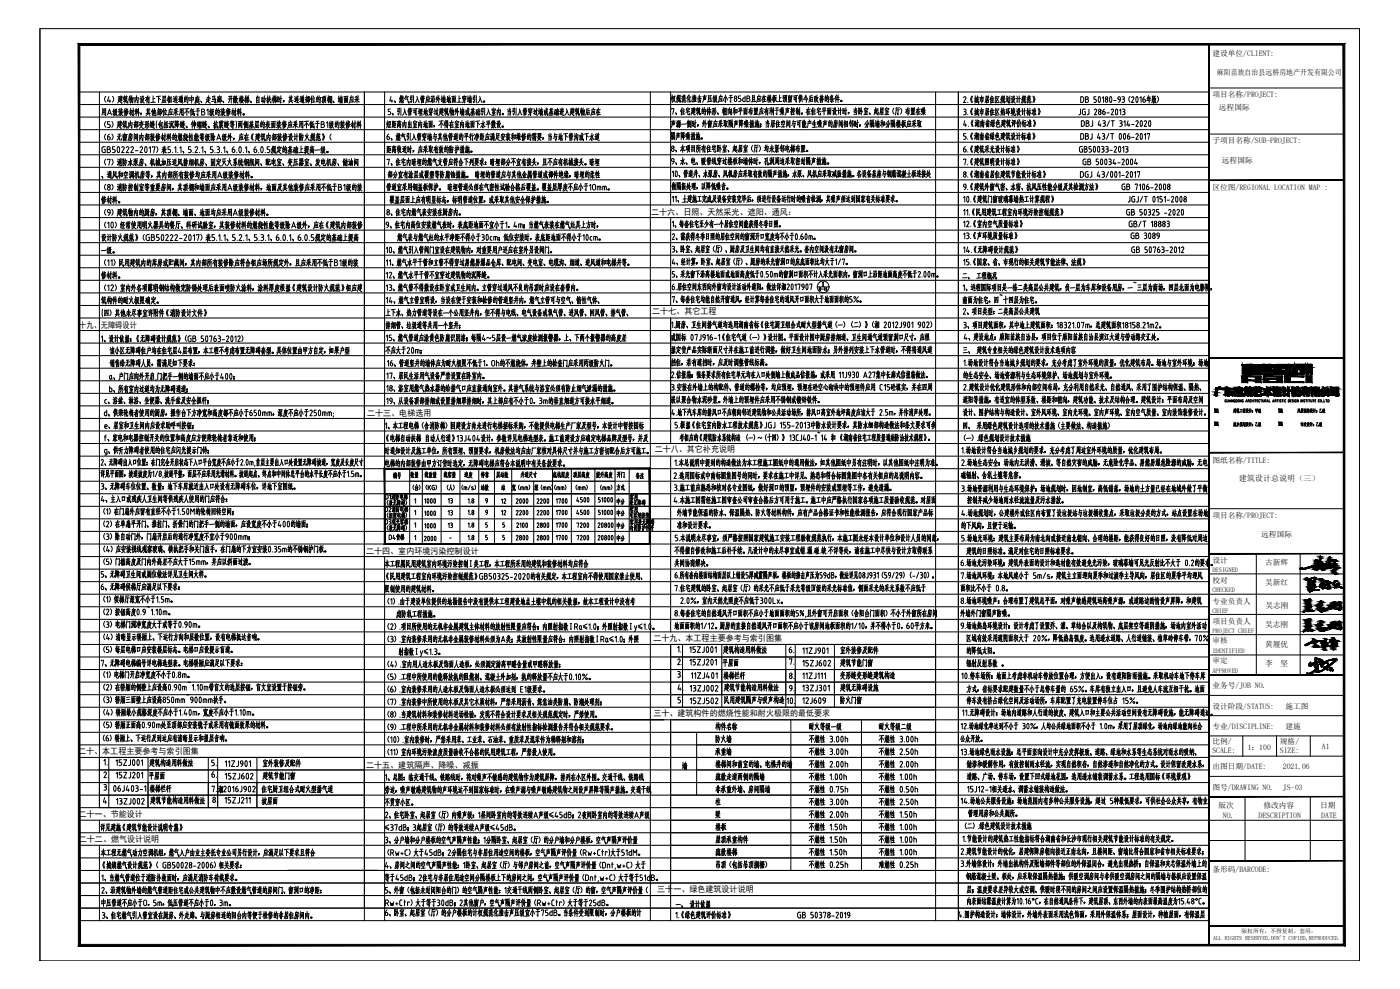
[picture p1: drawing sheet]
<svg xmlns="http://www.w3.org/2000/svg" width="841mm" height="594mm" viewBox="0 0 841 594" stroke-linecap="round" stroke-linejoin="round" font-family="sans-serif">
<defs><g id="words">
<g font-size="10.6">
<text x="577" y="146">13.《声环境质量标准》 GB 3089</text>
<text x="468" y="425">10.</text>
</g>
<g font-size="10.1">
<text x="577" y="94">6.《建筑采光设计标准》 GB50033-2013</text>
<text x="577" y="102">7.《建筑照明设计标准》 GB 50034-2004</text>
<text x="575" y="124">10.《建筑门窗玻璃幕墙热工计算规程》 JGJ/T 0151-2008</text>
<text x="577" y="132">11.《民用建筑工程室内环境污染控制规范》 GB 50325 -2020</text>
<text x="577" y="154">14.《无障碍设计规范》 GB 50763-2012</text>
<text x="405" y="554">1.《绿色建筑评价标准》 GB 50378-2019</text>
</g>
<g font-size="8.8">
<text x="402" y="214">据定货产品实际断面尺寸并在施工前进行调整，做好卫生间地面防水；另外排列安装上下水管道时，不得将通风道</text>
<text x="333" y="312">1700</text>
<text x="345" y="312">4500</text>
<text x="252" y="320">1000</text>
<text x="309" y="327">2800</text>
<text x="321" y="327">2800</text>
<text x="345" y="327">7200</text>
<text x="356" y="327">20800</text>
<text x="404" y="342">共同协商解决。</text>
<text x="60" y="516">本工程无燃气动力空调机组，燃气入户由业主委托专业公司另行设计，应满足以下要求且符合</text>
<text x="580" y="538">层；温度要求差异较大或空调、供暖时段不同的房间之间应设置保温隔热措施；冬季围护结构热桥部位的</text>
</g>
<g font-size="8.4">
<text x="233" y="63">4、燃气引入管应沿外墙地面上穿墙引入。</text>
<text x="402" y="63">权规范化撞击声压级应小于85dB且应在楼板上预留可供今后改善的条件。</text>
<text x="232" y="71">5、引入管可埋地穿过建筑物外墙或基础引入室内。当引入管穿过墙或基础进入建筑物后应在</text>
<text x="402" y="70">7、住宅建筑的体形、朝向和平面布置应有利于噪声控制。在住宅平面设计时，当卧室、起居室（厅）布置在噪</text>
<text x="402" y="78">声源一侧时，外窗应采取隔声降噪措施；当居住空间与可能产生噪声的房间相邻时，分隔墙和分隔楼板应采取</text>
<text x="231" y="86">6、燃气引入管穿墙与其他管道的平行净距应满足安装和维修的需要，当与地下管沟或下水道</text>
<text x="402" y="93">8、本项目所有住宅卧室、起居室（厅）均未紧邻电梯布置。</text>
<text x="231" y="101">7、住宅内暗埋的燃气支管应符合下列要求：暗埋部分不宜有接头，且不应有机械接头。暗埋</text>
<text x="400" y="100">9、水、电、暖管线穿过楼板和墙体时，孔洞周边采取密封隔声措施。</text>
<text x="232" y="108">部分宜有涂层或覆塑等防腐蚀措施。 暗埋的管道应与其他金属管道或部件绝缘，暗埋的柔性</text>
<text x="231" y="116">管道宜采用钢盖板保护。 暗埋管道必须在气密性试验合格后覆盖。覆盖层厚度不应小于1Omm。</text>
<text x="233" y="123">覆盖层面上应有明显标志，标明管道位置，或采取其他安全保护措施。</text>
<text x="577" y="138">12.《室内空气质量标准》 GB/T 18883</text>
<text x="229" y="139">9、住宅内高位安装燃气表时，表底距地面不宜小于1．4m；当燃气表装在燃气灶具上方时，</text>
<text x="231" y="161">11、燃气水平干管和立管不得穿过易燃易爆品仓库、配电间、变电室、电缆沟、烟道、进风道和电梯井等。</text>
<text x="231" y="169">12、燃气水平干管不宜穿过建筑物的沉降缝。</text>
<text x="231" y="176">13、燃气管不得敷设在卧室或卫生间内。立管穿过通风不良的吊顶时应设在套管内。</text>
<text x="231" y="184">14、燃气立管宜明设，当设在便于安装和检修的管道竖井内，燃气立管可与空气、惰性气体、</text>
<text x="577" y="190">2、项目类型：二类高层公共建筑</text>
<text x="231" y="199">排烟管、垃圾道等共用一个竖井；</text>
<text x="231" y="206">15、燃气管道应涂黄色防腐识别漆；每隔4 5层设一燃气浓度检测报警器，上、下两个报警器的高度差</text>
<text x="578" y="206">4、建设地点：麻阳苗族自治县，项目位于麻阳苗族自治县滨江大道与劳动路交汇处。</text>
<text x="65" y="214">该小区无障碍住户均在住宅层4层布置，本工程不考虑布置无障碍套型。具体位置由甲方自定，如果户型</text>
<text x="577" y="214">三、 建筑专业相关的绿色建筑设计技术选项内容</text>
<text x="65" y="222">销售给无障碍人员，需满足如下要求：</text>
<text x="231" y="222">16、管道竖井的墙体应为耐火极限不低于1．Oh的不燃烧体，井壁上的检查门应采用丙级防火门。</text>
<text x="402" y="221">挡住，若有遮挡时，应及时调整管线标高。</text>
<text x="231" y="229">17、居民生活用气设备严禁设置在卧室内。</text>
<text x="578" y="229">的生态安全、场地资源利与生态环境保护、场地规划与室外环境。</text>
<text x="65" y="237">b、所有室内过道均为无障碍通道；</text>
<text x="231" y="237">18、浴室用燃气热水器的给排气口应直接通向室外。其排气系统与浴室必须有防止烟气泄漏的措施。</text>
<text x="402" y="236">3.安装在外墙上的构配件、管道的螺栓等，均应预埋，预埋在砼空心砌块中的预埋件应用 C15砼填实，并在四周</text>
<text x="577" y="236">2.建筑设计优化建筑形体和内部空间布局，充分利用自然采光、自然通风、采用了围护结构保温、隔热、</text>
<text x="62" y="244">c、浴盆、淋浴、坐便器、洗手盆及安全抓杆；</text>
<text x="577" y="251">设计、围护结构与构造设计、室外风环境、室内光环境、室内声环境、室内空气质量、室内装饰装修设计。</text>
<text x="62" y="259">e、居室和卫生间内应设求助呼叫按钮；</text>
<text x="577" y="259">四、 采用绿色建筑设计选项的技术措施（主要做法、构造措施）</text>
<text x="230" y="282">电梯的内部装修由甲方订货时选定，无障碍电梯应符合本说明中有关条款要求。</text>
<text x="404" y="282">1.本总说明中提到的构造做法为本工程施工图纸中的通用做法，如其他图纸中另有注明时，以其他图纸中注明为准。</text>
<text x="404" y="289">2.选用国标或中南标图集图号的同时，要求在施工中详见、熟悉和符合标图集图中各有关相应的总说明内容。</text>
<text x="576" y="289">磁辐射、含氡土壤等危害。</text>
<text x="60" y="296">3、无障碍车位位置、数量：地下车库就近出入口处设有无障碍车位，详地下室图纸。</text>
<text x="404" y="296">3.施工前应熟悉和核对各专业图纸，做好洞口的预留，预埋件的安装或预埋等工作，避免遗漏。</text>
<text x="576" y="297">3.场地资源利用与生态环境保护：场地规划时，因地制宜，高低错落，场地的土方量已经在地域外做了平衡，</text>
<text x="60" y="303">4、主入口或残疾人卫生间等供残疾人使用的门应符合：</text>
<text x="252" y="304">1000</text>
<text x="307" y="304">2000</text>
<text x="321" y="304">2200</text>
<text x="333" y="304">1700</text>
<text x="345" y="304">4500</text>
<text x="404" y="304">4.本施工图需经施工图审查公司审查合格后方可用于施工。施工中应严格执行国家各项施工质量验收规范。对屋面</text>
<text x="580" y="304">控制并减少场地雨水径流流量及污水排放。</text>
<text x="252" y="312">1000</text>
<text x="309" y="312">2200</text>
<text x="321" y="312">2200</text>
<text x="406" y="312">外墙节能保温的防水、保温隔热、防火等材料构件，应有产品合格证书和性能检测报告，应符合现行国家产品标</text>
<text x="576" y="312">4.场地规划时，公建楼外或住区内布置了设垃圾站与垃圾桶收集点，采取垃圾分类的方式，站点设置在场地</text>
<text x="309" y="319">2100</text>
<text x="321" y="319">2800</text>
<text x="333" y="319">1700</text>
<text x="345" y="319">7200</text>
<text x="356" y="319">20800</text>
<text x="406" y="319">准和设计要求。</text>
<text x="576" y="319">的下风向，且便于运输。</text>
<text x="252" y="327">2000</text>
<text x="404" y="327">5.本说明未尽事宜，须严格按照国家建筑施工安装工程验收规范执行，本施工图未经本设计单位和设计人员的同意，</text>
<text x="576" y="327">5.场地光环境：建筑主要布局为南北向或接近南北朝向、合理的楼距，能获得良好的日照，没有降低对周边</text>
<text x="404" y="334">不得擅自修改和施工后补手续。凡设计中的未尽事宜或错.漏.碰.缺.不详等处，请在施工中尽快与设计方取得联系</text>
<text x="580" y="334">建筑的日照标准。满足对住宅的日照标准要求。</text>
<text x="230" y="342">本工程属民用建筑室内环境污染控制Ⅰ类工程，本工程所采用的建筑和装修材料均应符合</text>
<text x="60" y="349">5、无障碍卫生间或厕位做法详见卫生间大样。</text>
<text x="60" y="356">6、无障碍侯梯厅应满足以下要求：</text>
<text x="404" y="357">7.住宅建筑的卧室、起居室（厅）的采光不应低于采光等级Ⅳ级的采光标准值，侧面采光的采光系数不应低于</text>
<text x="231" y="365">（1）.由于建设单位提供的地勘报告中没有提供本工程建设地点土壤中氡的相关数据，故本工程设计中没有考</text>
<text x="576" y="364">8.场地环境噪声：合理布置了建筑总平面，对噪声敏感建筑远离噪声源，或道路边酌情设声屏障，和建筑</text>
<text x="576" y="372">外墙外门窗隔声防噪。</text>
<text x="237" y="372">虑防氡工程措施。</text>
<text x="574" y="379">9.场地热岛环境设计：设计考虑了设置乔、灌、草结合以及构筑物、底层架空等遮阴措施，场地内室外活动</text>
<text x="61" y="394">（5）每层电梯口应安装楼层标志。电梯口应设提示盲道。</text>
<text x="433" y="394">建筑构造用料做法</text>
<text x="504" y="394">室外装修及配件</text>
<text x="580" y="394">的降低太阳。</text>
<text x="60" y="402">7、无障碍电梯编号详电梯选型表。电梯轿厢应满足以下要求：</text>
<text x="504" y="401">建筑节能门窗</text>
<text x="434" y="409">楼梯栏杆</text>
<text x="504" y="409">变形缝变形缝建筑构造</text>
<text x="434" y="416">建筑节能构造用料做法</text>
<text x="504" y="417">建筑无障碍设施</text>
<text x="232" y="425">（7）.室内装修中所使用的木板及其它木质材料，严禁采用沥青、煤焦油类防腐、防潮处理剂；</text>
<text x="434" y="424">民用建筑隔声与吸声构造</text>
<text x="504" y="424">防火门窗</text>
<text x="232" y="433">（8）.当建筑材料和装修材料进场检验，发现不符合设计要求及相关规范规定时，严禁使用。</text>
<text x="231" y="440">（9）.工程中所采用的无机非金属材料和装修材料必须有放射性指标检测报告并符合相关规范要求。</text>
<text x="429" y="440">构件名称</text>
<text x="485" y="440">耐火等级一级</text>
<text x="527" y="440">耐火等级二级</text>
<text x="61" y="447">（6）轿厢上、下运行及到达应有清晰显示和报层音响。</text>
<text x="429" y="447">防火墙</text>
<text x="429" y="455">承重墙</text>
<text x="576" y="455">13.场地绿色雨水设施：总平面竖向设计中充分发挥极致、道路、绿地和水系等生态系统对雨水的吸纳、</text>
<text x="89" y="462">建筑构造用料做法</text>
<text x="157" y="462">室外装修及配件</text>
<text x="429" y="462">楼梯间和前室的墙、电梯井的墙</text>
<text x="580" y="462">储渗和缓解作用，有效控制雨水径流，实现自然积存，自然渗透和自然净化的方式。设计保留改建水系，</text>
<text x="88" y="470">平屋面</text>
<text x="157" y="470">建筑节能门窗</text>
<text x="230" y="470">1、总图：临交通干线、铁路线时，将对噪声不敏感的建筑物作为建筑屏障，排列在小区外围。交通干线、铁路线</text>
<text x="429" y="470">疏散走道两侧的隔墙</text>
<text x="580" y="470">道路、广场、停车场，设置下凹式绿地花园，选用透水铺装调蓄水系。工程选用国标《环境景观》</text>
<text x="89" y="477">楼梯栏杆</text>
<text x="156" y="478">住宅厨卫组合式耐火型排气道</text>
<text x="230" y="478">旁边，噪声敏感建筑物的声环境达不到国家标准时，在噪声源与噪声敏感建筑物之间设声屏障等隔声措施。交通干线</text>
<text x="429" y="478">非承重外墙、房间隔墙</text>
<text x="89" y="484">建筑节能构造用料做法</text>
<text x="156" y="485">坡屋面</text>
<text x="230" y="485">不贯穿小区。</text>
<text x="230" y="493">2、住宅卧室、起居室（厅）内噪声级：1昼间卧室内的等效连续A声级 45dB；2夜间卧室内的等效连续A声级</text>
<text x="581" y="492">管理用房和公共厕所。</text>
<text x="59" y="501">详见建施《建筑节能设计说明专篇》</text>
<text x="230" y="501">37dB；3起居室（厅）的等效连续A声级 45dB。</text>
<text x="429" y="500">楼板</text>
<text x="230" y="508">3、分户墙和分户楼板的空气声隔声性能；1分隔卧室、起居室（厅）的分户墙和分户楼板，空气声隔声评价量</text>
<text x="429" y="508">屋顶承重构件</text>
<text x="577" y="507">1.节能设计的建筑热工性能指标符合湖南省和长沙市现行相关建筑节能设计标准的有关规定。</text>
<text x="429" y="515">疏散楼梯</text>
<text x="576" y="515">2.建筑节能设计的优化，居建保障房朝向接近正南北向，且楼间距、窗墙比符合国家和省市相关标准要求；</text>
<text x="429" y="523">吊顶（包括吊顶搁栅）</text>
<text x="576" y="522">3.外墙体设计：外墙出挑构件及附墙部件等部位的外保温闭合，避免出现热桥；自保温和夹芯保温外墙上的</text>
<text x="579" y="530">钢筋混凝土梁、板处，应采取保温隔热措施；供暖空调房间与非供暖空调房间之间的隔墙与楼板应设置保温</text>
<text x="60" y="538">2、沿建筑物外墙的燃气管道距住宅或公共建筑物中不应敷设燃气管道的房间门、窗洞口的净距：</text>
<text x="230" y="538">5、外窗（包括未封闭阳台的门）的空气隔声性能：1交通干线两侧卧室、起居室（厅）的窗，空气声隔声评价量（</text>
<text x="230" y="552">6、卧室、起居室（厅）的分户楼板的计权规范化撞击声压级宜小于75dB。当条件受到限制时，分户楼板的计</text>
<text x="575" y="553">4.围护构造设计：墙体设计，外墙外表面采用浅色饰面，采用外保温体系；屋面设计，种植屋面，有保温层</text>
</g>
<g font-size="7.9">
<text x="577" y="169">二、 工程概况</text>
<text x="433" y="401">平屋面</text>
<text x="576" y="447">公众开放。</text>
<text x="405" y="546">一、 设计依据</text>
</g>
<text font-size="7.5" x="377" y="305">兼无障碍</text>
<g font-size="7.1">
<text x="235" y="289">编号</text>
<text x="246" y="288">数量</text>
<text x="254" y="288">载重量</text>
<text x="265" y="288">载客量</text>
<text x="278" y="288">速度</text>
<text x="288" y="288">停靠</text>
<text x="297" y="288">层站数</text>
<text x="312" y="288">井道尺寸</text>
<text x="331" y="288">底坑深度</text>
<text x="343" y="288">顶层高度</text>
<text x="357" y="288">提升高度</text>
<text x="369" y="288">开门</text>
<text x="288" y="296">站数</text>
<text x="369" y="296">方式</text>
<text x="369" y="304">中分</text>
<text x="377" y="302">客用</text>
<text x="369" y="311">中分</text>
<text x="377" y="309">客用</text>
<text x="230" y="316">D3观光客梯</text>
<text x="377" y="313">可容纳担架</text>
<text x="369" y="319">中分</text>
<text x="377" y="320">内设防护栏杆</text>
<text x="232" y="326">D4货梯</text>
<text x="369" y="326">中分</text>
<text x="478" y="393" transform="rotate(-90 478 393)">6.</text>
<text x="126" y="468">6.</text>
</g>
<g font-size="6.6">
<text x="381" y="289">备注</text>
<text x="411" y="416" transform="rotate(-90 411 416)">4.</text>
<text x="471" y="416">9.</text>
</g>
<g font-size="6.2">
<text x="289" y="303">9</text>
<text x="289" y="310">9</text>
<text x="411" y="423" transform="rotate(-90 411 423)">5.</text>
<text x="131" y="461" transform="rotate(-90 131 461)">5.</text>
<text x="66" y="468" transform="rotate(-90 66 468)">2.</text>
<text x="66" y="476" transform="rotate(-90 66 476)">3.</text>
<text x="131" y="477" transform="rotate(-90 131 477)">7.</text>
<text x="66" y="484" transform="rotate(-90 66 484)">4.</text>
</g>
<g font-size="5.7">
<text x="740" y="249">建筑工程设计：甲级</text>
<text x="778" y="249">风景园林设计：乙级</text>
<text x="273" y="303" transform="rotate(-90 273 303)">13</text>
<text x="300" y="303">12</text>
<text x="268" y="310">13</text>
<text x="300" y="310">12</text>
<text x="273" y="318" transform="rotate(-90 273 318)">13</text>
<text x="411" y="400" transform="rotate(-90 411 400)">2.</text>
<text x="478" y="400" transform="rotate(-90 478 400)">7.</text>
<text x="411" y="408" transform="rotate(-90 411 408)">3.</text>
<text x="478" y="409" transform="rotate(-90 478 409)">8.</text>
<text x="131" y="483" transform="rotate(-90 131 483)">8.</text>
</g>
<text font-size="5.3" x="65" y="461" transform="rotate(-90 65 461)">1.</text>
<g font-size="5.1">
<text x="391" y="129">二十六、日照、天然采光、遮阳、通风：</text>
<text x="392" y="189">二十七、其它工程</text>
<text x="48" y="197">十九、无障碍设计</text>
<text x="221" y="250">二十三、电梯选用</text>
<text x="393" y="272">二十八、其它补充说明</text>
<text x="220" y="333">二十四、室内环境污染控制设计</text>
<text x="393" y="385">二十九、本工程主要参考与索引图集</text>
<text x="393" y="430">三十、建筑构件的燃烧性能和耐火极限的最低要求</text>
<text x="47" y="453">二十、本工程主要参考与索引图集</text>
<text x="220" y="461">二十五、建筑隔声、降噪、减振</text>
<text x="47" y="491">二十一、节能设计</text>
<text x="47" y="506">二十二、燃气设计说明</text>
<text x="395" y="536">三十一、绿色建筑设计说明</text>
</g>
<g font-size="4.9">
<text x="744" y="289">建筑设计总说明（三）</text>
<text x="410" y="393" transform="rotate(-90 410 393)">1.</text>
</g>
<g font-size="4.6">
<text x="728" y="34">建设单位/CLIENT:</text>
<text x="731" y="45">麻阳苗族自治县远桥房地产开发有限公司</text>
<text x="728" y="58">项目名称/PROJECT:</text>
<text x="732" y="66">远程国际</text>
<text x="728" y="86">子项目名称/SUB-PROJECT:</text>
<text x="734" y="98">远程国际</text>
<text x="728" y="114">区位图/REGIONAL LOCATION MAP :</text>
<text x="728" y="278">图纸名称/TITLE:</text>
<text x="728" y="311">项目名称/PROJECT:</text>
<text x="758" y="322">远程国际</text>
<text x="728" y="338">设计</text>
<text x="760" y="339">古新辉</text>
<text x="728" y="350">校对</text>
<text x="760" y="351">吴新红</text>
<text x="728" y="363">专业负责人</text>
<text x="760" y="365">吴志刚</text>
<text x="728" y="375">项目负责人</text>
<text x="760" y="377">吴志刚</text>
<text x="728" y="387">审核</text>
<text x="760" y="389">黄履优</text>
<text x="728" y="398">审定</text>
<text x="760" y="400">李</text>
<text x="769" y="400">坚</text>
<text x="728" y="414">业务号/JOB NO.</text>
<text x="728" y="426">设计阶段/STATUS:</text>
<text x="772" y="426">施工图</text>
<text x="728" y="438">专业/DISCIPLINE:</text>
<text x="772" y="438">建施</text>
<text x="728" y="447">比例/</text>
<text x="769" y="447">规格/</text>
<text x="728" y="452">SCALE:</text>
<text x="750" y="450">1：100</text>
<text x="769" y="452">SIZE:</text>
<text x="794" y="450">A1</text>
<text x="728" y="462">出图日期/DATE:</text>
<text x="771" y="462">2021.06</text>
<text x="728" y="474">图号/DRAWING NO.</text>
<text x="771" y="474">JS-03</text>
<text x="732" y="485">版次</text>
<text x="759" y="485">修改内容</text>
<text x="793" y="485">日期</text>
<text x="735" y="491">NO.</text>
<text x="756" y="491">DESCRIPTION</text>
<text x="794" y="491">DATE</text>
<text x="728" y="524">条形码/BARCODE:</text>
</g>
<g font-size="3.9">
<text x="728" y="344">DESIGNED</text>
<text x="728" y="356">CHECKED</text>
<text x="728" y="368">CHIEF</text>
<text x="728" y="380">PROJECT CHIEF</text>
<text x="728" y="392">IDENTIFIED</text>
<text x="728" y="404">APPROVED</text>
</g>
<g font-size="3.5">
<text x="746" y="561">版权所有，不得复制、套用。</text>
<text x="729" y="565">ALL RIGHTS RESERVED,DON'T COPIED,REPRODUCED.</text>
</g>
<text font-size="2.6" x="269" y="325">-</text>
</g></defs>
<!-- layer: PUB_TITLE -->
<g fill="none" stroke="#000" stroke-width=".6">
<path d="M24 17h793v560h-793zM24 17v560M817 17h.1M817 17v560M726 53h81M726 81h81M730 254h2v1h-2zM730 246h2v2h-2zM741 254v1M742 255h-1M742 255l-1 1M742 254l-1 2"/>
<path d="M742 256h.1M742 255v1M742 254l1 2v-1M742 254h.1M744 254l-1 1M744 255h-1M744 255l-1 1M745 255v1M745 254v2M745 254h.1M745 255h.1M746 254v1"/>
<path d="M746 254l-1 2M746 255v1v-1M746 254h.1M747 254l1 2v-1M747 254h.1M747 255v1M748 254l-1 1M748 254v1M748 254v2M749 254h.1M749 255h-1M749 254v2"/>
<path d="M749 255v1M749 255h1l-1 1M749 255l1 1M750 255l-1-1v1M751 254h.1M751 254v2v-1M751 255h-1M751 254v2M752 255h-1M752 256h.1M752 255h.1M754 254h1l-1 2h2l-1-1"/>
<path d="M756 254v1M756 256h.1M757 254l-1 1M757 255v1M757 254l-1 2M757 254h.1M757 254v2M768 254h2v1h-2zM768 246h2v2h-2zM782 254h.1M782 254v2M782 255h1h-1v1"/>
<path d="M783 254h-2M783 255v1M784 254v2M784 255h.1M784 254h-1M784 255l-1 1M784 255l1 1M784 254v1M785 255l-1 1M785 254l-1 1M785 254h1M785 255h.1"/>
<path d="M785 254v2M786 255l-1 1M786 255v1M786 255l1 1M787 255l-1-1v1M787 254h.1M787 255h.1M787 254v2M788 255l-1 1M788 254v2M788 255h.1M789 255h.1"/>
<path d="M789 256h.1M791 254h1l-1 2h1v-1M793 254v1M793 255h.1M793 256h.1M793 255l1 1M793 254v2M794 254h-1M794 254l-1 2M726 306h81M755 333v73M781 333v73"/>
<path d="M726 345h81M726 357h81M726 369h81M726 393h81M726 381h81M726 418h81M726 430h81M726 442h81M726 454h81M747 442v12M767 442v12M787 442v12"/>
<path d="M726 466h81M748 479v38M787 479v38M726 493h81M726 505h81M24 577h.1M817 577h.1"/>
<circle cx="752" cy="255" r=".1"/>
<circle cx="752" cy="256" r=".1"/>
<circle cx="789" cy="256" r=".1"/>
</g>
<!-- layer: A-ANNO-TEXT -->
<g fill="none" stroke="#000" stroke-width=".6">
<path d="M64 58l-1 2 1 1M65 58v3h2M66 60v2M68 58v2l-1 1M72 58h-1M72 58l-1 1h1M72 59l-1 3M73 57v4M73 58h-1M73 59h-1M73 60h-1M73 58v1"/>
<path d="M74 59h-2M75 59v2M75 58v1M75 58l-1 1M75 59l-1 1M75 58h.1M75 59v3M76 58v1M76 59v3h1v-1M76 59h-1M77 58h-1M78 58l-1 2"/>
<path d="M78 57v5M79 59l-2 2M79 59h-1M79 57v3M79 59v2M80 59l-1 3M80 59h-1M80 59v3l-1-1M81 59v3M82 60l1 1M82 57l-1 4M83 59h-2"/>
<path d="M83 59v3l-1-1M84 58l1 1M85 59h-1M85 59v2M85 58v2M85 58h1v1h1M86 60h-1M86 59l-1 3M88 59v3M89 57l-2 4M89 60h-1M90 59v3l-1-1"/>
<path d="M90 59h-2M90 58l-3 1M92 58v3M93 59h-1M95 58v4M96 59v1M96 58h-2M98 58l-1 4M99 58h-1M100 58l-1 1h-1M100 59h-2M101 58v4"/>
<path d="M101 60v-1l-1 2M102 59h-1M102 58v4M103 59h-1M103 58v4M103 58h-1M104 58l1 1M105 59h-1M105 59v2h-1M106 58l-1 2M106 59v2M106 59l-1 1"/>
<path d="M107 58h-2M108 58v1M108 59h-1M108 59v2M108 59h2v2h-1M109 58v3M109 59h.1M109 58h-1M110 58h-1M111 59v2M111 58v1M111 60h.1"/>
<path d="M112 59h-1M112 59v2M112 59l1 1M112 58v1M113 59h-1M113 59v3l-1-1M114 58v3M114 59h2v1h-2M115 57v5M118 58l-1 4M118 59v1M118 57l1 1"/>
<path d="M119 59v2M120 59h-1M120 58l-2 1M120 60h-1M125 57v4M126 58l-2 1M126 59l-2 1M128 58v2h2M129 58h-1M129 58v2M130 59l-1 3v-1M131 58l-1 4"/>
<path d="M131 59v2M131 58l1 1M132 60h-1M132 57v1M132 59h-1M132 59v1M132 59h1v2h-1M132 59v3M133 58h-2M138 58l-1 4M139 58v4M139 58h-2"/>
<path d="M140 59h-3M140 58l1 1M140 59h2l-1 3v-1M140 59v3M141 60v1M141 58v1M141 60h.1M142 58l-1 1M142 60l1 2M142 60h.1M142 58v2M142 59l-1 3"/>
<path d="M143 59h-1M144 58v4M144 59l1 1M144 59v2M145 59h-1M145 58v1M145 59v1M145 58v3l1 1M145 59l1 1M146 58v1M146 59h-1M148 58v4"/>
<path d="M148 59v1M148 59l-1 2M148 59h-1M148 59v1h2M148 58h1M149 59v3M149 57v2M149 59h-1M149 58v1M150 60l-1 1M154 58v4M155 58v1"/>
<path d="M155 59h-1M156 58l-2 1M156 58v4M158 59l-1 2M158 58l-1 1M158 59h-1M159 58l-1 4M159 59h-1M159 59v3v-1M161 58v4l-1-1M161 60h-1M161 59h-1"/>
<path d="M162 60l1 2M162 58l-1 4M163 59h-2M163 60h-2M164 58v4M164 59l1 1M164 59l-1 2M165 59h-2M165 59v1M165 58h.1M166 57l-1 5M166 59h-1"/>
<path d="M166 58v1h-1M166 60v1M167 58v3M167 59h.1M168 58v3M168 58h-1M168 60h.1M169 58v4l-1-1M169 59h-1M174 58v3M175 59h-1M175 60h-1"/>
<path d="M175 57v4M176 58l-2 1M177 58v1M178 59h-1M178 59l-1 2M179 58l-1 2M179 59v2M179 59l-1 1M179 58h-1M180 58l1 1M181 59h-1M181 59v2"/>
<path d="M181 59h1v2M182 58v3M182 59h-1M182 58h-1M182 58h.1M184 59h.1M184 58h.1M185 58l-1 2M185 58l-1 1M185 59l-2 1M185 58v4M186 58h-1"/>
<path d="M186 58v3h-1M187 58v4M187 58l-1 2M188 59v2M188 58h.1M189 59l-1 2M189 59h-2M190 59v2M191 58l-1 1M191 60h-1M191 59h-1M191 59v2"/>
<path d="M192 59h1l-1 3v-1M192 59v1M192 58l-1 1M194 58v4l-1-1M194 58l-1 1M194 59v2M194 59h2v2M195 59l-1 3M195 58v1M196 58h-2M197 57v5M197 59v2"/>
<path d="M197 59h1M198 59h-1M198 58v3M198 58v4M198 59h.1M198 60h.1M199 58v4M199 60h.1M199 59h.1M199 58h.1M203 58v3M204 59h-1"/>
<path d="M204 59h1M205 57v2M206 59l-1 1M206 60v2M206 58l-2 1M206 59l-2 1M207 59v3M207 59v2M208 58v1M208 60h-1M208 59v2M209 59h-2"/>
<path d="M209 59v3M209 58h-3M211 58l-1 4M211 60v1M211 57v1M211 59l1 1M212 59v2M213 58l-2 1M214 58v1M214 58l1 1M214 59v3M215 58h-2"/>
<path d="M215 58v1M216 59l-3 1M579 59v-1a.7 .7 0 0 1 1 0 .7 .7 0 0 1 0 1l-1 3h1M584 58l-1 2 1 2M584 58v2v2M586 58v3M586 59h-1M586 59v3M587 60h-1M587 60l-1 1M587 58l1 4v-1M587 58h1"/>
<path d="M588 59l-1 3M588 59h-2M589 59h2l-1 2M589 59v2M590 58h.1M590 59v3M591 58l-3 1M592 58v4M593 59v2M594 58h-2M594 58v1h-2M594 59l-2 1"/>
<path d="M595 59v1M595 59v3M596 58l-1 1M596 58l1 1M596 59v2M597 59h-1M598 58v4M599 59l1 2M600 59l-2 2M600 58h-2M602 58l-1 4M602 59h-1"/>
<path d="M602 60h-1M602 58v2M603 59v1l-1 2M603 58v2M603 58h-1M605 58v3l1 1v-1M605 58h1M606 60l-2 1M606 59h-2M606 58v3M607 58v4l-1-1M608 58v1"/>
<path d="M608 59v2M608 59h-1M609 58l-1 2M609 58v1h1M609 58h.1M609 60h-1M610 59l-2 3M611 58h.1M611 59h-1M611 59v2M612 58v4M613 59h-2"/>
<path d="M614 58v4M615 59h-1M615 60h-1M615 58v2M615 59v1l-1 2M616 58v2M616 58h-1M617 60h.1M617 59l1 1M618 57v2M618 60l-1 2v-1M618 59v3h1v-1"/>
<path d="M619 57l-1 2M619 59h-1M619 59v2l-1-1M619 58h-2M621 58v2v2M621 58l1 2-1 2M652 60h1M653 60a1 1 0 0 1 1 1 1 1 0 0 1-1 0M653 60a.7 .7 0 0 0 1-1 .7 .7 0 0 0-1-1h-1v4h1M658 58h-1v2h1a1 1 0 0 1 1 1 1 1 0 0 1-1 0M662 59l1-1v4M672 60a.8 .8 0 0 1-1-1 .8 .8 0 0 1 1-1 .8 .8 0 0 1 1 1v1h-1"/>
<path d="M673 60l-1 2M674 58h1a.7 .7 0 0 1 1 1 .7 .7 0 0 1-1 1M674 60h1M675 60h1M679 58l-1 2 1 1M680 59a.7 .7 0 0 1 1-1 .7 .7 0 0 1 0 1l-1 3h1M685 59v-1v4M687 60h1a.8 .8 0 0 1 0 1 .8 .8 0 0 1-1 0zM688 58l-1 2M690 59v1M690 57l-1 2M690 58v4"/>
<path d="M691 58h-1M691 59h-1M692 58v4M693 60h-1M693 60v1M693 58v1M693 59h-1M693 58v4M693 60l2 2M694 59h-1M694 59l-1 3M694 58h-1"/>
<path d="M695 58l1 2-1 1M62 65l-1 4M63 66v3M63 66l-1 1M63 67l-1 1M63 65v4M63 65l-1 1M64 73l-1 2 1 1M65 69l1-3 1 3M65 68h2M66 73h-1v2a1 1 0 0 1 1 1 1 1 0 0 1-1 1M67 73l1 2-1 1"/>
<path d="M68 65v2h1M69 68l-1 1M69 66l-1 2h1M69 66h1v1M69 67l2 2M69 66l-1 3M70 67h.1M70 67l-1 3M71 75l2 2M71 60l3 2M71 69l2-1 1 1M71 66h1"/>
<path d="M71 73h.1M71 73v2v-1M71 74l-1 3M72 73h1v1M72 65v2M72 66l-1 1M72 68v1M72 73v3M72 67l1 1M73 69l-1 1M73 74h-1M73 75h-1"/>
<path d="M73 65v2M73 74h-2M73 68h.1M74 67h-2M74 66h-2M74 68h-3M74 75v1M74 73l1 1M74 73v1M75 74l-1 1M75 76h-1M75 66v4"/>
<path d="M75 73h-1M75 75v1M75 74l-1 3M75 74h1v3v-1M75 61h-1M75 66v3M75 65l-1 2M75 60l1 1M76 73l-1 1M76 73v1M76 66l1 1M76 69l-1 1"/>
<path d="M76 65v2M76 73h-1M76 67v1M77 68l-1 1M77 66h-1M77 66l-1 2M77 74v3M78 75l1 1M78 73v3M79 65v4M79 67v1M79 67l-1 1"/>
<path d="M79 66l-1 1M79 74h-2M79 74v3v-1M80 66l-1 3M80 65v5l-1-1M81 66l-2 1M81 75v2M81 74v1M81 73h.1M81 66v1M82 74l-1 1M82 75h-1"/>
<path d="M82 75v1M82 67l-1 2M82 65v4M82 67v1M82 76h-1M82 73l-1 1M82 75h-2M82 73h1v3h-1M82 73v4M82 66v1M82 67h-1M83 67h.1"/>
<path d="M83 66h.1M83 65v5M84 68h-2M84 74v1M84 75l2 2M85 68h.1M85 74v1M85 73h.1M85 68l-1 1M85 61l-1 1M85 73v2M85 60l2 2"/>
<path d="M85 75h-1M86 75l-2 2M86 74v1M86 73l-2 1M88 73l-1 4M88 73v4M89 73h-2M89 65v3M89 75h-2M89 68l-1 1M89 61h-1M89 67h.1"/>
<path d="M89 73v1M89 69h1M89 74l-1 1M90 65l-1 3M90 75l-2 2M90 66h-2M90 68h-2M91 73l-1 1h1M91 76l2 1M91 75l-1 1M91 76h-1M91 74l-1 2"/>
<path d="M91 73v1M91 74v2M92 66v4M92 74l1 1M92 65l-1 2M92 73l-1 1M92 74v3M92 66v3h2v-1M92 75h.1M92 73h.1M93 73l-2 2M93 75l-2 1"/>
<path d="M93 65v4M93 66l-1 1M93 66v2M93 61l-2 1M94 73v4M95 68v1M95 66v1M95 65v1M96 66l-1 1M96 68h-1M96 68v1M96 69h-1"/>
<path d="M96 74v3h2v-1M96 66h-1M96 67h-2M96 65v5M96 72l-1 3M97 75h-1M97 74v1M97 66h-1M97 66v3l-1-1M97 74h-1M98 74l-1 2M98 66v4"/>
<path d="M99 65l-2 2M99 60l-1 2M99 67v1M99 73v4v-1M99 61l1 1M99 65v1M99 74l-1 1M99 74h-1M99 61l-1 1M100 75v2M100 67l-1 2M100 60h-2"/>
<path d="M100 66l-2 1M100 73v2M100 69h-2M101 75h-1M101 75v2M101 73l-2 1M101 77h-1M101 74l-2 1M102 66l-1 4M102 74v1M102 73v1M102 67v1"/>
<path d="M102 65l1 1M102 74v3v-1M103 60h-1M103 67v1M103 61h-1M103 73v1M103 74h1M103 74l-1 3M103 67v2M104 66h-2M104 69h-2M104 74v3v-1"/>
<path d="M104 73h-1M104 73v1M105 61l2 1M105 66v1M105 73h1v2h-1M105 73v4M105 66h1M106 67v2M106 75v1h1M106 73l2 2M106 65l-1 1M106 66v1"/>
<path d="M107 73l-1 1M107 74v3M107 60h-2M107 67h-3M107 69l-1-2-2 2M107 75h-1M107 61l3 1M107 73h-1M107 73l-1 2M108 65v4M109 73l-1 1M109 76l2 1"/>
<path d="M109 74h-1M109 75l-1 1M109 76h-1M109 74l-1 2M109 66v3M109 73v1M109 60h.1M109 75h.1M110 74l-1 2M110 66l-2 1M110 67l-2 1M110 74l1 1"/>
<path d="M110 65v4M110 73v1M110 65l-2 1M110 74v3M111 75h-1M111 73h-1M111 73l-1 2M111 75l-1 1M112 61h-1M112 76v1v-1M112 66v3M113 65l-2 3"/>
<path d="M113 67l1 1M114 65h-3M115 66v4M115 65l-1 2M115 66v3M115 74v3M116 69h.1M116 73l-1 2M116 68l-1 1M116 66l1 3v-1M116 74v2M116 65l-1 1"/>
<path d="M117 72v5M117 67h-2M117 74l-1 1M117 75h-1M117 74h-1M118 73l-1 3M118 61l2 1M118 60h.1M118 60l-1 2M119 65v4h-1M119 73l-1 2 1-1M119 74l-1 2 1-1"/>
<path d="M119 76l-1 1M119 73v1M120 75v2M120 65h-2M120 61h-1M120 74l-1 2M120 67h-2M120 73h.1M120 74v1M120 61h1M121 76h-1M121 77h-1"/>
<path d="M121 75h-1M121 61v1M121 75v2M121 74h-1M121 73l-2 1M121 62h.1M121 73v1M121 66h1a.8 .8 0 0 1 1 0 .8 .8 0 0 1-1 1 1 1 0 0 1 1 1 1 1 0 0 1-1 1h-1zM121 67h1M122 73v1M122 76l2 1M122 74h-1"/>
<path d="M122 75l-1 1M122 76h-1M122 74v2M123 75h-1M123 74l-1 2M123 74l1 1M123 73v1M123 74v3M124 75h-1M124 73h-1M124 73l-1 2M124 75l-1 1"/>
<path d="M124 66h1v3M124 61l2 1M125 60l-1 2M125 76h.1M125 76l1 1zM126 60h-1M127 65l-1 2M127 68l-1 1M127 67h-1M127 66l-1 2h1M127 67l2 2M127 66l-1 3"/>
<path d="M128 66h-1M128 66v1M128 67h.1M128 67l-1 3M129 73v4l-1-1M129 61h-2M129 74h-1M129 75l-1 1M130 66v3M130 74l-1 3M130 73h.1M130 65v1"/>
<path d="M130 67h.1M130 68v1M130 75h.1M130 74v3h1v-1M130 66h.1M131 74h-2M131 67v1M131 65v2M132 61h.1M132 61h-1M132 66h-1M132 73h2v1"/>
<path d="M132 66v3h-1M132 73v1M132 74l-1 3M132 76v1l1-1M133 66h.1M133 74h-1M133 76l1 1M133 73v1M133 65v2M133 66l-1 1M133 68v1M133 75h-1"/>
<path d="M134 74l-2 1M134 76h-1M134 61v1v-1M134 74h-1M134 73h-2M134 67v1M134 68l1 1M134 75l-2 1M134 68l-2 1M134 69l-1 1M134 65v2M135 68h-1"/>
<path d="M135 67h-1M135 66h-1M135 68h-2M135 73v1M135 76l3 1M135 75v1M135 76h.1M135 74v2M136 73v1M136 74v2M136 74l2 1M136 66v4"/>
<path d="M137 73l-1 1M137 74v3M137 66v3M137 65l-1 2M137 75h-1M137 73h-1M137 73l-2 2M137 66l2 1M137 75l-1 1M137 69v1M138 65l-1 2M138 67l-1 1"/>
<path d="M138 68l-1 1M138 66h-1M138 66l-1 2M139 73v1M139 73l-1 1M139 76v1M140 74v1M140 73h-1M140 65v4M140 67v1M140 67l-1 1M140 75v2h-1"/>
<path d="M140 73v1M140 73l-1 1M140 74h-1M140 66l-1 1M140 76h-2M141 73h-1M141 75h-3M141 66l-1 3M141 65v5v-1M142 73v4M142 66l-1 1M143 66v1"/>
<path d="M143 67l-1 2M143 67l1 1M143 65v4M143 74v3M144 66l-1 1M144 67h-2M144 75h.1M144 67h.1M144 66h.1M144 73l-1 3M145 65v5M145 75h.1"/>
<path d="M145 73l-1 3M145 68h-1M145 74v3v-1M145 74h-2M146 73h-3M146 60l-1 2M146 69v-1l1 1M146 69h1M146 60l-1 1M147 74v3M147 73l-1 2M147 73h1v3"/>
<path d="M147 73v3M148 76v1M148 74l-1 3M148 74v2M149 60l-1 2M149 73v4l-1-1M150 61h1M151 61v1M151 73v2l-1 2M151 62h.1M151 75v2M151 74h.1"/>
<path d="M151 73v2l1 1M152 76h-2M152 73l-2 1M152 77h-2M152 75h-2M154 73l-1 4M154 73h1v1M155 75l-1 2 1-1M155 76v1M155 60l-1 1M155 74h-1M155 74l-1 1"/>
<path d="M156 61l-2 1M156 75h-2M157 74v2M157 73v1M157 75h.1M157 76h.1M157 74h.1M158 74l-1 2M158 60v1M158 61h-1M158 75h.1M158 73v2"/>
<path d="M159 74h-1M159 74v3l-1-1M160 75v2M161 75l1 2M161 73v2l-2 1M161 76l-1 1M162 74h-2M162 75l-1 1M162 73h-2M162 75h-2M163 74v3M164 74v2"/>
<path d="M164 73v1M164 75h.1M165 74v2M165 76l-2 1M165 74h-2M165 74v3M165 60l-1 2M166 73h-3M166 60h-1M166 73l1 1M167 74l-1 1M167 73v2"/>
<path d="M167 76v1M167 75h1l-2 2M168 75l1 2M168 61h-1M168 76l-1 1M168 73v1M168 75v1M169 74h-2M169 73l-2 1M169 75h-3M170 74v3M170 61h1"/>
<path d="M170 73l-1 2M170 74v2M170 61h.1M171 61h-1M171 74l1 1M171 73h1l-1 2M171 73v1M171 75v1M172 75l-1 1M172 76l-2 1M174 73l-1 4M174 75v1"/>
<path d="M174 73h.1M174 61l-1 1M174 74l1 1M175 61l1 1M175 74v2M176 73l-2 1M176 76h-3M176 61h-3M177 74h.1M177 61l2 1M177 73l1 1M177 74v3"/>
<path d="M178 73h-1M178 73v1M179 75h-3M179 76l-2-1-1 2M179 60h-1M180 61l3 1M180 73h2v4l-1-1M180 73v4M181 73v4M182 74h-2M182 75h-2M182 60h-1"/>
<path d="M184 60v2M184 74v3M184 73l-1 3M185 60h-1M185 74v1M185 60v1M185 61h-1M185 73h-2M187 74v3M187 73l-1 2M187 73v3M188 76v1"/>
<path d="M188 76l-1 1M188 73l1 4v-1M188 73l-1 1M189 74l-2 1M189 61h-2M190 76l1 1M191 73v4M191 61h-1M192 73h-2M192 74h-3M193 73h1a.8 .8 0 0 1 1 1 .8 .8 0 0 1-1 1 1 1 0 0 1 1 1 1 1 0 0 1-1 1h-1zM193 75h1"/>
<path d="M195 61l1 1M196 74l1-1v4M198 73v1M199 75l-1 1M199 76l-1 1M199 74l-1 1M199 74l-1 2M199 62h.1M199 75l1 2M199 73l-1 4M200 61v1M200 73h-1"/>
<path d="M200 73v1M200 74v1M200 74l-1 3M200 62h.1M201 74v2M202 73v1M202 75h-1M202 76h-1M202 74h-1M202 74v2M203 75h.1M203 73l-1 2"/>
<path d="M204 74h-1M204 74l-1 3v-1M204 60l-1 1M204 60v2M204 73l1 1M205 61h.1M205 74l-1 1M205 73v2M205 76v1M206 62h-2M206 75l-2 2M206 60h-2"/>
<path d="M206 75l1 2M206 76l-1 1M206 73v1M207 75l-1 1M207 74h-1M207 73l-2 1M207 75h-2M208 74v3M209 73l-1 2M209 74v2M209 61h-2M209 74l2 1"/>
<path d="M209 73h1l-1 2M209 73v1M210 75l-1 1M210 76l-1 1M212 73v4M212 74v1M212 74l-1 2M212 74h-1M213 61h-3M213 74l-1 2M213 72v5v-1M214 74h-2"/>
<path d="M214 73l1 1M215 74l-1 2M215 75h.1M215 73v4M216 73l-1 1M216 74l-2 1M216 74v1M216 73v1M216 61l-2-1-1 1M216 73v4M217 75l-2 1M233 73l-1 2"/>
<path d="M233 75v1M233 74l-1 3M233 74h.1M233 75h-1M234 74v1M234 75v1M234 74h.1M234 73v2M236 73v1M236 75v1M236 74v2M237 73l-1 1"/>
<path d="M237 74h-1M237 75h-1M237 76h-2M237 73v4M238 74h-1M238 74v1h-1M239 75v2M239 73v2l1-1M239 73l1 1M240 75l-1 1M240 75v1M240 76h-1"/>
<path d="M240 73l-1 1M240 73v2M241 75h-2M241 75l-1 2v-1M242 73v4M243 75l1 1M243 72l-1 4M244 74h-2M244 73v4l-1-1M245 75v2M245 73v2h2M246 72v4"/>
<path d="M247 73v2M247 75v2M248 73v1M249 74v1h1M249 75v2M249 74l1 1M250 74h-1M250 76h-2M250 73v1M251 73v4M252 75l1 1M252 72v4"/>
<path d="M253 74h-2M253 73v4v-1M255 73v3M255 74l-1 1M255 75l-1 1M255 73l1 4h1v-1M256 72v4M257 74l-2 1M257 74l-1 2v-1M258 74v3M259 73l-1 3M259 75h-1"/>
<path d="M259 74v2M260 74h-2M260 74l-1 3M261 76h.1M265 74v3M265 73l-1 2M266 74v1M267 74v3M268 72l-1 2M268 74l-1 1M268 72v2M268 75v1"/>
<path d="M269 74v3l-1-1M269 72v2h-1M269 74h-1M269 75h-1M271 74v3M271 72l-1 4M272 74v2M272 75h-1M272 73l-2 1M274 73l-1 1M274 74v1h1M274 75v2"/>
<path d="M275 74v1M275 74h-1M275 76h-1M276 73l-1 1M277 73v4M277 75l1 1M278 72l-1 4M278 74h-1M279 73l-1 4v-1M280 73v3M280 74v1M280 75l-1 1"/>
<path d="M281 73v4h1v-1M281 72v4M282 74l-2 1M282 74l-1 2v-1M283 74v3M283 74v2M284 73v1M284 75h-1M284 74v2M285 74h-2M285 74v3M287 73v4"/>
<path d="M287 74l1 1M290 74h-1M290 74l-1 3M290 72v5v-1M290 74l1 2M291 73l-1 2M293 73v1M293 73v4M294 73v1M295 74l-3 1M295 73v2M296 75h.1"/>
<path d="M296 75l-1 2M296 72v3M296 74h.1M296 76h.1M296 75v2v-1M297 75h-2M297 74h-1M297 73v2M297 75l1 2M297 72v3M297 74l-1 3M298 74h-1"/>
<path d="M299 74h-1M299 74v2M299 75v1M299 75l2 2M300 73l-1 2M300 73v1M300 73v1h1M300 75h-1M300 74l-1 3M302 76h.1M403 79v5M407 80v1"/>
<path d="M409 79v5M411 80l-1 2M413 79v2M416 80v4l-1-1M416 80v2M417 80v2M420 80l-1 1M579 66h1a.7 .7 0 0 1 0 1M579 69h1M579 67h1M580 67v1M580 68h.1"/>
<path d="M580 68v1M581 61v1M581 69h.1M584 80l-1 2 1 2M584 65l-1 2 1 2M584 80v2v2M584 65v2v2M586 80h.1M586 65v3M586 67h-1M586 60l-1 1M586 68h-1"/>
<path d="M586 66v3M586 69h1M587 80v2M587 67h-1M587 65l1 4v-1M587 65l1 1M588 67l-1 2v-2M588 66h-2M589 67h2l-1 1M589 67v1M590 65v1M590 66v3"/>
<path d="M590 80v1M591 66h-3M592 65v4M593 60v2M593 68v1M593 80v1M593 66v2M594 61h-1M594 68h-1M594 61l-1 1M594 60v1M594 65h-2"/>
<path d="M594 69h-1M594 68v1M594 65v1h-2M594 67h-2M595 66v1M595 66v3M595 80v1M596 65l-1 1M596 65l1 1M596 67v2M597 60h-1M597 67l-1 1"/>
<path d="M597 66l-1 1M597 61l-1 1M597 69h-1M598 65v4M599 66l1 2M599 80l-1 2M600 66l-2 3M600 65l-2 1M600 62h-2M600 69h-2M602 68l-1 1M602 60v1"/>
<path d="M602 65v3h-1M602 67h-1M602 66h-1M602 67h1M603 68v1M603 65l-1 4M603 80v3M603 60v2h1v-1M603 68l1 1M603 66l1 2v-1M603 66h-1M603 80v1"/>
<path d="M605 66v2M605 80l-1 1M605 67h-1M605 68h-1M605 66h-1M606 66v3M606 65l-1 3M606 80v1M606 67l1 1M607 65h-2M608 80v1M608 65v3"/>
<path d="M608 67h-1M608 68h-1M608 67v1M608 61v1M608 66h1M609 60l1 2M609 80l-1 2M609 65h.1M609 68l-1 1M609 68v1h1v-1M609 67h-1M609 80v1h1"/>
<path d="M609 80h.1M609 66h.1M609 67v1h-1M610 65l-2 1M610 66h-2M611 65v1M611 80v1M611 67h-1M611 66v3M611 61h.1M612 68l-1 1M612 67h1l-2 2"/>
<path d="M612 68l1 1M612 65l-1 2M612 65v1l1 1M612 80v4M614 65v1M614 80v4M614 60l1 1M614 67h.1M614 66v3M615 68l-1 1M615 65v4M616 60v2v-1"/>
<path d="M616 67h-1M617 65v4M618 67l-1-1v2M618 66h-1M618 69h1M618 67v2M618 80v2M619 80v1M619 67v2M619 67v1M619 65l-1 1M619 66l-1 1"/>
<path d="M620 66h.1M621 80v2v2M621 66l-1 3v-1M621 66v3M621 80l1 2-1 2M621 65v2M622 65v1M622 66v3M622 68h-1M622 67h-1M622 66h-1M622 69h-1"/>
<path d="M624 65v2v2M624 65l1 2-1 2M648 69h.1M649 66v2l-1 1M650 61h1v-2l-2-1v4h1M652 66h-1h-1v3h2v-2h-1M653 69h.1M654 66v2l-1 1M657 62h1M657 66a.7 .7 0 0 1 1 0 .7 .7 0 0 1 1 1l-2 2h2M660 61h1M660 61a1.6 1.6 0 0 1 1-3v3"/>
<path d="M662 67v1a.7 .7 0 0 0 1 1 .7 .7 0 0 0 1-1M662 67h2v1M664 66l-2 1M664 68h.1M665 68h1M667 61h1M667 61a1.6 1.6 0 0 1 1-3v3M668 66a.7 .7 0 0 1 1 0 .7 .7 0 0 1 0 1l-2 2h2M669 60h1M671 66a2 2 0 0 0 0 3M671 66v3M673 66v3"/>
<path d="M674 62h1M674 66h1a.7 .7 0 0 1 1 0 .7 .7 0 0 1-1 1M674 69h1M675 67h.1M675 67a1 1 0 0 1 1 1 1 1 0 0 1-1 1M675 60v1M676 61h-1M683 61h-1a1.6 1.6 0 0 1 1-3v3M683 61h.1M691 60h-2M63 88h-1l-1 1 1 2 1 1v-2M64 81l-1 1 1 2"/>
<path d="M64 96l-1 1 1 2M64 88h1a.8 .8 0 0 1 1 1 .8 .8 0 0 1-1 1 1 1 0 0 1 1 1 1 1 0 0 1-1 1h-1zM64 90h1M65 82l1 1a.9 .9 0 0 1 0 1 .9 .9 0 0 1-1-1zM65 96h1l-1 3M66 81l-1 1M67 81l1 1-1 2M67 96l1 1-1 2M69 88h-1v2h1v1M69 91v1h-1M70 97h1M71 96h.1"/>
<path d="M71 88a1.8 1.8 0 0 1 1 2 1.8 1.8 0 0 1-1 1l-1-1zM71 97v2M72 96h.1M72 97v3M72 82v2h1v-1M72 81v1l-2 2M72 95v2M73 81h-2M73 98h-1M73 97v3l-1-1M73 97h-1M73 82h-2"/>
<path d="M73 96l-1 1M73 89a.8 .8 0 0 1 1-1 .8 .8 0 0 1 1 1l-2 3h2M74 95v5M74 81v1M74 82v3M74 96h.1M74 95v3M75 83v1M75 80v1M75 81l-1 1M75 82h.1M75 82l-1 2"/>
<path d="M75 95v1M75 96l-1 4M75 81l1 1M76 83h-1M76 83l-2 1M76 84h-2M76 89a.8 .8 0 0 1 1-1 .8 .8 0 0 1 0 1l-1 3h1M76 82v3M76 82h-2M76 97h-1M76 97l-1 3v-1M76 96l-2 1"/>
<path d="M76 81h-2M76 81h.1M78 80l-1 4M78 97h-1M78 97l-1 2M78 83l-1 2M78 82v1h1M78 95v5v-1M78 97l1 2h1M78 80l1 1M79 89a.8 .8 0 0 1 1-1 .8 .8 0 0 1 0 1l-1 3h1M79 83v2l-1-1"/>
<path d="M79 81h-1M79 81v1h-1M79 96v1M80 82h-2M81 81v3M81 80v1M81 96v1M81 81h2v4l-1-1M81 91h2M81 98h-1M81 98l-1 1M81 96l-1 1"/>
<path d="M82 97v3l-1-1M82 97l1 2M82 82h-1M82 81v2h-1M82 96h-1M82 96v1M82 97h-1M83 97l-1 1M83 95l-3 1M84 81v4M84 89a.8 .8 0 0 1 1-1 .8 .8 0 0 1 1 1M84 96v3"/>
<path d="M85 98l-1 2M85 82l1 1M85 82l-1 2M85 97h.1M85 80v1M85 95v1M85 98h1l-1 2v-1M85 89l-1 3h2M86 97h-2M86 96h-2M86 81l-2 1M86 96v1"/>
<path d="M86 81v4l-1-1M86 97l-2 1M87 98l1 1M87 88a1.9 1.9 0 0 1 1 2 1.9 1.9 0 0 1-1 2v-2zM87 99h1M88 83v1M88 99h.1M88 81v1M88 80v1M88 83h.1M88 84h.1M89 81h-2"/>
<path d="M89 82h-2M89 81h1l-1 3v-1M89 80v5M90 89v-1v4M90 81h1M91 95v5M91 97l-1 2M91 97v1M91 80v2M91 82h-1M91 83v1M91 82l1 1"/>
<path d="M92 89l1-1-1 4M92 97h-2M92 83l1 1M92 83l-2 1M92 96l-1 4M92 84l-1 1M92 80v2M92 96l1 3v-1M92 96h.1M92 83v1M93 82h-2M93 81h-2"/>
<path d="M93 83h-3M94 81v4M94 88l1 2-1 2M94 95v5M94 97v2M94 97h.1M94 81v3M94 80l-1 2M94 96v1M95 97l-1 3M95 81l1 1M95 97v3"/>
<path d="M95 95l1 5v-1M95 80v2M95 98h-1M95 82v1M96 95v1M96 83l-1 1M96 81h-1M96 81l-1 2M96 83l-2 2M96 97l-1 2M96 96l-1 1M97 97h1v2"/>
<path d="M98 80v4M98 82v1M98 82l-1 2M98 97l-1 2M98 95v2M98 81l-1 1M98 90v2M99 90l-2 1M99 90v2h1M99 88v2M99 97v2M99 91l-1 1"/>
<path d="M99 82l-1 2M99 80v5v-1M99 89h-1M99 97h.1M99 97v1v1M100 90l-1 1M100 81l-2 1M100 88l-2 1M100 90h-3M100 81l1 1M101 95l-1 5M101 82v1"/>
<path d="M101 80v4M101 81l-1 3M101 82h-1M102 82v1M102 81h.1M102 96v3M102 98l1 1M102 88h-1v2h1v1M102 80v5M102 91v1h-1M103 97h-2M103 96h-2"/>
<path d="M103 99h-2M103 83h-2M103 97h1v2h-1M104 91v1M104 96h.1M104 81v3M104 99h2M104 80v1M104 82v1M105 83l-1 1M105 81l-1 1M105 81v3"/>
<path d="M105 96h.1M105 89l1-1v4M105 97l-1 2M105 82l1 1M105 98l1 1M105 80v2M106 95l-1 2M106 96l-1 1M106 97h-1M106 81h-1M106 81v4l-1-1M107 91v1"/>
<path d="M107 81v1M107 95v5M107 83l1 1M107 80v4M108 97l1 2M108 82h.1M108 81l-1 1M108 84v1M108 89l1-1v4M108 80v2M108 84h.1M108 81h.1"/>
<path d="M108 81v2M109 96l-2 3M109 84v1M109 82l1 1M109 95l1 5v-2M109 96h-2M109 80l-1 3M109 81h.1M109 82h-1M110 91v1v-1M110 81v1M111 83v1"/>
<path d="M111 80l-1 4M111 95v5l-1-1M111 97l-1 1M111 96l-1 1M111 81v1M112 80l1 3v-1M112 96v4M112 97h-1M112 97l-1 1M112 98h-1M112 83l-1 2M112 83v2h1v-1"/>
<path d="M112 95v5M112 81l-1 2M113 81h-2M113 83h-2M113 96h-1M113 97h-1M113 98h-1M114 81l-1 2M114 96v1M114 80v5M114 81v1M114 98v1"/>
<path d="M114 95l-1 4M115 88h-2v2h2v1M115 96l-1 1M115 81l-1 2M115 91l-1 1h-1M115 96v3M115 80v4M115 98l1 1M116 83h-1M116 82h-1M116 97h-1M116 91v1"/>
<path d="M116 96v3M116 96h-1M116 99h-1M116 84h-2M117 82v3M117 89a.8 .8 0 0 1 1-1 .8 .8 0 0 1 1 1l-2 3h2M117 97v2M117 97l1 1M117 95v5M118 83h-1M118 80l-1 2M118 81v1"/>
<path d="M118 82v3l-1-1M118 81l-1 1M118 82h-1M118 97h-1M118 80v2h1v-1M118 82v3h1v-1M118 96v4M119 96v3v-1M119 96h-1M119 81h-1M119 83l-1 1M120 91v1"/>
<path d="M121 96l-1 3M121 81h.1M121 80l-1 2M121 83v1M121 89l1-1v4M121 98l-1 2M121 97h1M121 81v1M121 95l1 1M121 98h1v2l-1-1M122 83v2l-1-1M122 81h.1"/>
<path d="M122 80l-1 2M122 82h-1M122 83h-2M122 97h-1M122 96h-1M122 96v1M123 81h-1M123 82l-3 1M123 97l-2 1M123 91v1M123 98l1 1M123 92h.1"/>
<path d="M124 99h.1M124 80l-1 2M124 83h-1M124 84h-1M124 82h-1M124 81v2M125 82l1 2M125 81l-1 4M125 81h-1M126 81l-1 1M126 82h-1M126 82l-2 3"/>
<path d="M127 80v4M127 99h2M127 95v5M127 80v3v-1M127 80h.1M127 97l1 2M128 88h-2v2h2v1M128 83l-1 1M128 91l-1 1h-1M128 81l1 1M128 96v2M128 82v3v-1"/>
<path d="M128 80l-1 2M128 83l1 1M128 98h-1M128 97v2M129 82h-1M129 97h-2M129 83h-2M129 95v5M129 96h-2M129 91v1M130 84l1-3 2 3M130 88h1"/>
<path d="M130 92h1M130 96v1M131 98l2 2M131 83h1M131 90h.1M131 98l-1 2M131 88a.8 .8 0 0 1 1 1 .8 .8 0 0 1-1 1M131 90l1 1M131 95v1M131 97v2M132 91l-1 1M132 98h-1"/>
<path d="M132 97h-2M133 96h-3M133 96l-1 1M133 91v1M134 97h.1M134 80v2M134 89l1-1v4M134 83h.1M134 84h-1M134 82h-1M134 81v2M135 97l1 2"/>
<path d="M135 96l-1 3-1 1M135 82l1 2M135 81l-1 4M135 97h.1M136 81h-1M136 95l-2 1M136 81l-1 1M136 82h-1M136 82l-1 3M136 91l1 1M137 92h.1M137 96v1"/>
<path d="M137 82l1 1M138 80l-1 2M138 97l1 2M138 95l-1 4v1M138 81l-1 1M138 81l-1 3M139 80v5M139 82v1M139 96l-1 1M139 99h.1M140 91a.8 .8 0 0 0 0 1 .8 .8 0 0 0 1-1M140 90v1"/>
<path d="M140 90h.1M140 90h1M140 83h1M141 83l-1 1M141 88l-1 2M141 98l-1 1M141 91h.1M141 98v2v-1M141 96h-1M141 96v1M141 97h-1M142 97v1"/>
<path d="M142 98l1 1M142 96l-1 2M142 97l-2 1M142 95l-1 1M142 91v1M144 95l-1 2M144 97h-1M144 88a1.8 1.8 0 0 1 1 2 1.8 1.8 0 0 1-1 1l-1-1zM144 96l-1 2M144 98h-1M144 98l-1 1M144 81l-1 4"/>
<path d="M144 82l1 1M145 98l-1 2M145 95v1M145 80v1M145 96l-1 1h1M145 82v1M145 97v3h1v-1M145 97h1M146 82l-1 2M146 96h-2M146 81h-2M146 84h-2"/>
<path d="M146 91v1M147 97v2l1-1M147 89l1-1v4M147 95l-1 2M147 82v3M148 97h-1M148 96h-1M148 98h-1M148 96v4M148 97l1 1M148 80l-1 3M148 81v3"/>
<path d="M149 97l-1 2M149 91l1 1M149 83h-1M149 96v4v-1M149 96h-1M149 81h-2M149 84h-1M150 91v1M150 92h.1M150 95v1M150 96v4M151 96v4"/>
<path d="M151 95v1M151 96l-1 1M151 97l-1 1M151 97l1 1M151 96v3M152 80l-1 2 1 2M152 99h-1M152 97l1 3v-1M152 97h-1M152 96h-1M153 91a.8 .8 0 0 0 0 1 .8 .8 0 0 0 1-1M153 90v1"/>
<path d="M153 90h.1M153 96v4M153 90h1M153 83l3 1M153 95l1 1M154 88l-1 2M154 97v2M154 97h1v1h-1M154 91h.1M154 81h.1M154 81v1M154 82h.1"/>
<path d="M154 82l-1 3M155 97l-1 1M155 80v4M155 91v1M155 96v4v-1M155 96h-1M156 82h-1M156 81h-1M156 80v2M156 82l-1 1M156 83h-1M156 81h-2"/>
<path d="M156 98l1 1M157 99h.1M157 88a1.8 1.8 0 0 1 1 2 1.8 1.8 0 0 1-1 1v-1zM157 81l1 1M157 82v1M157 80v2M158 82h-1M158 83l-1 1M158 81h-1M158 83h.1M158 82l-1 3M159 80l-1 1"/>
<path d="M159 81v1M159 82v2M159 82h-1M159 81h-1M159 91v1M160 96v3M160 96v2M160 81v4M161 96v2M161 98h-1M161 99h-1M161 96l-1 1"/>
<path d="M161 96v3M161 82l1 1M161 82v2M161 95l-1 1M161 97v2h1v-1M161 80v1M162 88h-2v2h2v1M162 91v1h-2M162 96h-1M162 97h-1M162 96v1M162 81l-2 1"/>
<path d="M162 81v4v-1M163 96v3M164 90v1M164 88l-1 4M164 83v1M164 81v1M164 80v1M164 89h-1M164 90h-1M164 95v4h2v-1M164 88v2M165 81l-1 1"/>
<path d="M165 83h-1M165 83v1M165 84h-1M165 97h-1M165 89v2l-1 1M165 81h-1M165 90v2h1v-1M165 82h-2M165 98h-2M165 80v5M165 96h-2M165 96v2"/>
<path d="M165 88v2M165 88h-1M166 81h-1M166 81v3l-1-1M167 81h.1M167 88v1M167 96h2v1M167 96v1M167 91l2 1M167 90l-1 2M167 80v2M167 82h.1"/>
<path d="M167 88h1M167 95l1 1M168 83v1M168 97l-1 1h1M168 89v2M168 82v1M168 98v1M168 83l1 1M168 83l-1 1M168 97l1 1M168 84l-1 1M168 80v2"/>
<path d="M169 90h-1M169 97h-2M169 89l-2 1M169 99h-2M169 83l-1 1M169 88l-2 1M169 99l-3 1M169 82h-1M169 88v1M169 81h-1M169 83h-2M170 98v1"/>
<path d="M170 89v2M170 99h.1M170 81v4M170 88v1M171 90h-1M171 91h-1M171 81v3M171 80l-1 2M171 89h-1M171 89v2M171 89h1v3l-1-1M171 81l2 1"/>
<path d="M171 90h1M172 88l-1 2M172 80l-1 2M172 82l-1 1M172 83l-1 1M172 81h-1M172 81l-1 2M172 83l-1 2M174 80v1M174 97l-1 1M174 98l2 2M174 82h-1"/>
<path d="M174 82v2M174 88v2l-1 2M174 96v1M174 95v1M174 90v2M174 83v1M174 82h1l-1 3M174 83l2 1M175 89l-1 1M175 89h-1M175 80l-1 2M175 81v-1v2h1"/>
<path d="M175 96v1M175 88v2l1 1M175 98h-1M175 91h-1M175 97l-2 3M175 97v1M175 88l-2 1M175 92h-2M175 90h-2M175 96h-2M177 90v2M177 95l-1 5"/>
<path d="M177 80v1M177 89l-1 2M177 82v2v-1M177 82h.1M177 90v1M177 90h.1M177 89h-1M178 89v1h1M178 90v2h1M178 96v3M178 88v4M178 98l1 1"/>
<path d="M178 80v5M179 97h-2M179 96h-2M179 90v2M179 89v1M179 99h-2M179 82h-1M180 80v4M180 95v2M180 81h.1M181 80l-1 3M181 98h-1v2"/>
<path d="M181 99h-1M181 98v1M181 96h-1M181 95v1h-1M181 88v4M181 97l-2 2M181 98h1v1h-1M181 98v2M181 82h1l-1 2M181 97l1 1M181 95v2M181 80l1 1"/>
<path d="M181 96l1-1v1M181 81l-1 4M182 96v1M182 89h-1M182 96h-1M182 97h-2M182 92h-3M182 81h-1M183 96v1M183 88v4M183 81l1 1M184 90h-1"/>
<path d="M184 89h-1M184 91l2 1M184 90v2M184 95v1M184 88v2M184 88h1v1M184 97v1h1M184 82l-1 2M184 98v1M184 82l2 2M184 80v2M185 97v1"/>
<path d="M185 90v2M185 89h-1M185 97h-1M185 99h-2M185 81v1M185 91h.1M185 90h-1M185 99l-2 1M185 96h-2M186 96l-1 1M186 98l1 1M186 90v2"/>
<path d="M187 99h.1M187 89v1M187 90v2M187 83l1 1M187 80l-1 4M187 88h.1M188 81h-1M188 82h-2M188 80v3M188 90l-1 1M188 90v1M188 91h-1"/>
<path d="M188 89h-1M188 89l-1 1M188 81v2l-1 2M188 83l1 1v-1M189 90h-3M189 90l-1 2M189 88h-3M189 80v3M189 80l-1 1M190 82v1M190 82h1M190 96v1"/>
<path d="M191 98l1 2M191 80v2M191 82l-1 2M191 82v2h1v-1M191 95l-2 4M191 96h1M192 80l-1 2M192 97l-1 1M192 97l-2 3M192 82h-1M192 82v1h-1M192 90h-3"/>
<path d="M192 97h-2M192 81h-2M192 100h.1M193 96v3M193 88v2M194 90l-1 1M194 91l-1 1M194 89l-1 1M194 80v2v2M194 89l-1 2M194 95v4h2l-1-1M194 90l1 2"/>
<path d="M194 88l-1 4M194 80l1 2-1 2M195 97h-2M195 88h-1M195 88v2M195 98h-2M195 96h-2M195 89l-1 3M195 96v2M197 97l-1 2M197 97v1M197 95v5"/>
<path d="M197 97h-1M198 96l-1 4M198 96v3l1-1M198 96h.1M199 81l-1 1 1 2M200 96l-1 3M201 98l-1 2M201 97h.1M201 95v1M201 98h1M202 98l-1 2v-1M202 96h-2"/>
<path d="M202 97h-2M202 96v1M202 97l-2 1M203 98v1M203 99h.1M206 96v4M207 95l-1 2M207 96h.1M207 97v2M207 97h.1M207 99h.1M208 98v2v-1"/>
<path d="M208 95v2M208 99h.1M208 96h-1M208 98h.1M208 98v2M209 96l-2 2M209 97h-2M209 97h1M210 96h.1M210 97v2h-1M210 97l1 2M211 95v4"/>
<path d="M212 98h-1M212 99h-1M212 97h-2M212 97v2M213 96v4M213 95v1M214 97v2M214 97h1l-1 1M214 97v1M215 98h-1M215 96v4v-1M215 96h-1"/>
<path d="M233 88v1v-1M233 90v1M233 89v2M233 90h.1M233 91l-1 1M234 88v4M235 89h-1M235 89v1l-1 1M236 90v2M236 90h2l-1 2v-1M236 88l1 1M237 90l-1 1h1"/>
<path d="M237 90v1M237 88l-1 1M237 88v2h-1v-2M239 88v2M239 89v3M240 90l-1 1M240 90l1 2M240 89v1M240 89l1 1M241 90l-2 2M242 91l2 1M242 89v1"/>
<path d="M243 89l-1 2M243 89v2M243 88v1h1M244 89v2M245 88v3M245 89v1M246 88v3M246 91h-1M246 90h.1M247 88v4l-1-1M247 89h-1M248 91h1"/>
<path d="M248 91h.1M249 91h-1M252 88l-1 4M252 90v1M253 89v1M253 89v2M254 91h-2M255 88v1M255 88l1 4M256 88v1M257 90h-3M257 91l-1-1-2 1"/>
<path d="M258 88v3M258 89h.1M258 90h.1M259 88v4M259 89l1 3M259 90l-2 1M260 88l-1 4M262 89v3M262 87l-1 4M262 90h.1M262 91h.1M263 89v3l-1-1"/>
<path d="M263 89h-1M264 90l1 1M264 89v1M265 89l-1 2M265 89h.1M265 90l1 2M266 88l-1 2M266 89l-1 3M266 89h-1M267 89v2M268 88l-1 1M268 90h-1"/>
<path d="M268 91h-1M268 89h-1M268 89v2M269 90h.1M269 88l-1 1M269 89h-1M269 89v3v-1M270 88v4M271 88v3l-1-1M271 90h1v2l-1-1M272 89l-2 3M272 89h-1"/>
<path d="M274 88v4l-1-1M274 90h-1M274 89h-1M275 88l-1 4M276 88l-1 2M276 89h-1M276 90h-1M277 88v4v-1M277 89h-1M277 89l-1 1M278 90v2M278 88v2"/>
<path d="M278 91h.1M279 89h-2M279 89l-2 1M280 89l-1 3M280 90l2-1-1 2M280 89v3v-1M280 90h.1M281 89h-2M281 89v3h1v-1M281 88v1M281 89v2M282 88l-1 1"/>
<path d="M404 81v1h-1M404 81v3M404 80v1M404 82l1 2M405 82v1M405 81h-1M405 80v1M405 83h-1M405 82h-1M405 81v3v-1M407 81l-1 3M407 81h.1"/>
<path d="M407 81v1M408 81l-1 1M408 82h-1M408 81v1M408 81h-1M410 81v1h-1M410 82v1M410 80l2 2M411 81v3M411 82h-1M411 83h-1M412 80v2"/>
<path d="M413 80l-1 2M413 81v1M413 81h.1M413 82v2M414 81v1M414 81h.1M414 83h-2M414 84l-1-1-1 1M416 81h-1M416 81l-1 1M416 82h1v2M416 82v2"/>
<path d="M417 83h-1M418 81l-2 1M419 81l-1 3M419 82h1v1M419 81v3l-1-1M419 82h.1M419 81v3h1v-1M420 81v2M422 83h-1h1M580 80h-1v2h1v1M585 81l1 1M586 81v3"/>
<path d="M586 82h1v1M586 82v1M587 81h-1M587 80v4M588 82h-1M588 81h-1M588 80h-1M588 80v4M589 81v3M589 81l1 1M590 81v1M591 81h-2"/>
<path d="M591 81l-1 3M591 80l-2 1M592 82v2M593 80l-1 1M593 81l-1 1M593 80l1 1M594 82v2M594 82h-2M595 81h.1M596 81l-1 2M596 82h.1M596 80h1v1"/>
<path d="M596 81v3M596 82l1 1M597 80l-1 1M597 82h.1M597 81h-1M598 81l1 3M599 80h1l-1 1M599 82h.1M600 81l-2 1M600 81v1M602 80h-1M602 80v2"/>
<path d="M602 81l-1 1M602 81l-1 3M603 80h-1M603 81l-1 1M603 82h-1M604 81h-2M605 80v1M605 82v1M605 82h-1M605 80h.1M606 81l-1 3M606 82v-1v3h1v-1"/>
<path d="M607 80h-1M608 81l-1 1M608 81v2M609 82h-1M610 82l-2 2M611 81h-1M611 81v2M613 81h-2M614 82v-1v2M615 81h-1M615 82l-1 1M615 81v3"/>
<path d="M616 82v1M616 80h-1M616 81h-1M617 80v1M618 81l-1 2M618 81v3M619 81v3M619 82h-1M619 81h-1M651 83v-2l-2-1v4M652 82h1M653 82a1 1 0 0 1 1 1 1 1 0 0 1-1 1"/>
<path d="M653 82a.7 .7 0 0 0 1-1 .7 .7 0 0 0-1-1h-1v4M656 80v3M660 80l-1 3h2M661 82v2M662 80h1M663 82h.1M663 80a.7 .7 0 0 1 1 1 .7 .7 0 0 1-1 1l1 1M666 80l-1 4M667 80h2M668 80v4M673 83h-1a1.6 1.6 0 0 1 1-3v3M675 83a1.6 1.6 0 0 1 1-3v3"/>
<path d="M677 82h1l1 1M677 82v1M678 80l-1 2M682 81a.7 .7 0 0 1 1-1 .7 .7 0 0 1 1 1l-2 3h2M685 80a2 2 0 0 1 0 4v-2zM687 81l1-1v4M689 81l2-1-1 4M61 106h.1M61 106l1 1zM61 119v3M62 118l-1 2M62 119v2"/>
<path d="M62 119l2 1M63 118l-1 1M63 120l-1 1M63 119h.1M63 118l-1 2M64 111l-1 1 1 2M64 106l3 1M65 114a1 1 0 0 1 0-2 1.1 1.1 0 0 1 1 2M65 113a.8 .8 0 0 0 0 1 .8 .8 0 0 0 1-1M65 103v1M65 118v4M65 120h1"/>
<path d="M65 119l-1 2M65 105h-1M65 104v2M66 104h1v2h-1M66 104v2M66 119h-2M66 103v3M66 105h.1M66 119l-1 3M66 103h.1M67 118v4h-1M67 103l-1 1"/>
<path d="M67 119h-1M67 107h.1M67 111l1 1-1 2M68 119h.1M68 103v4M68 120l-1 2M68 118v4M68 120l1 1M68 104l2 2M69 119v1M69 120h-1M69 119h.1"/>
<path d="M69 104l-1 3M70 103v4v-1M70 103h-2M70 118v4M70 112h1M71 111h.1M71 112v2M72 111h.1M72 112v3M72 105h.1M72 105l-1 1M72 103v4"/>
<path d="M72 110v2M72 103l-1 1M72 104h-1M73 113h-1M73 112v3l-1-1M73 104v2M73 112h-1M73 111l-1 1M74 104h-1M74 104v2h-1M74 110v5M74 111h.1"/>
<path d="M74 111v2M75 104l-1 1M75 110v1M75 112l-1 3M75 103l1 1M76 107h.1M76 106v1M76 104l1 1M76 112l-1 1M76 112l-1 3v-1M76 111l-2 1M76 106h-1"/>
<path d="M77 104h-2M77 103l-1 1M77 107h-3M77 105l1-1v3l1-1M78 110v5l-1-1M78 103v1M78 111l-1 1M78 112l-1 1M78 111v1M79 112l-1 1M79 110v1M79 103h1v4"/>
<path d="M79 103l-1 4M79 113v1M79 112l1 1M79 105v1M79 105h1v1h-1M79 113h-1M79 103v2M80 111h-2M80 111l-1 1M80 114h-2M80 104h-1M80 105h-1"/>
<path d="M81 113v1M81 111v1M81 110v5M82 103v4M82 104l-1 2M82 105h.1M82 113h-1M82 111h-1M82 113v1h-1M82 104h-1M82 112h-2M82 111v2"/>
<path d="M83 110v5l-1-1M83 103v4l1-1M83 103l-1 1M84 111v1M85 110v1M85 103l-1 4M85 112l-1 1M85 113v2M85 112l1 1M85 106l-1 1M85 104l1 1M86 103h.1"/>
<path d="M86 105l-1 1h1M86 113h-2M86 112h-2M86 114h-2M86 114l-2 1M86 111h-2M86 111v1M86 106v1h-1M86 103h-1M87 103l-1 1h-1M87 105h-2M88 111v1"/>
<path d="M88 110l-1 2M88 114h.1M88 103l1 1M88 114l1 1M88 112v1M88 103v1M88 111h-1M88 106l1 1M89 113v2M89 111v1M89 110l-1 2M89 103h-1"/>
<path d="M89 112h-1M89 113l-2 1M89 105v2M89 103v2M89 103l1 1M89 111h.1M90 112l-3 1M90 104l-2 1M90 106h-2M90 103h-1M90 105h-2M91 112v2"/>
<path d="M91 106h.1M91 106v1M92 111v4M92 113h-1M92 110l-1 1M92 114h-1M92 112h-1M93 112l-1 1M93 113h-2M93 111l-3 1M93 115h-3M94 111v2"/>
<path d="M94 114l2 1M95 111v1M95 112l-1 2M95 103v3M95 106l-1 1M95 113l-1 2M96 104h-1M96 105h-1M96 112h-2M96 111h-2M96 106l1 1M96 111v1"/>
<path d="M96 103v3M96 110l-2 1M96 113h-2M96 104h-2M97 106h-3M98 111h1v1M98 111l-1 4M98 104v3M98 113l-1 2M98 112h.1M98 110v1M98 113h1l-1 2v-1"/>
<path d="M99 105v1M99 103l-1 3M99 112h-2M100 112l-3 1M100 104h-2M100 104v3l-1-1M100 111v4M101 110v1M101 112v2M101 111h2v4l-1-1M101 105v2M101 104v1"/>
<path d="M102 103v1M102 113h-1M102 112h-1M102 112v1h-1M102 104v1M102 106h-1M102 105v1M102 104h-1M103 105h-2M103 104v-1v3M103 103v4M104 113h.1"/>
<path d="M104 113l-1 1M104 103v4M105 104v1h-1M105 104h-1M105 103h-1M106 103l-1 3v1M106 105v2M107 103l-1 1M107 104l-1 1M108 110v3M108 114l-1 1M108 112h.1"/>
<path d="M108 113h.1M108 114l1 1M109 110v3M109 103l-2 3M109 111h-2M109 105h-1M109 106h-1M109 113l-2 1M110 104v3h-1M110 104h-2v3M110 104h-3M111 111v3h-1"/>
<path d="M111 103v1M111 111h-1M111 111v3M111 112l1-1v3M111 104v1M111 103v2M112 106v1M112 105h.1M112 112l-1 3M112 111v1M112 114l1 1M112 106l1 1"/>
<path d="M112 105l-1 2M112 107h-1M112 103v2M113 111h-2M113 106h-1M113 104l-1 1M113 104h-1M113 105l-2 1M114 110v5M114 112l-1 1M114 112h1M114 104v3"/>
<path d="M115 112h-1M115 111v3M115 111l-1 3M115 104v2M115 103l-1 2M115 112h.1M115 113h.1M115 104l2 1M116 107h-1M116 111l-1 4M116 103l-1 1M116 114v1"/>
<path d="M116 105l-1 1M116 113h.1M116 112h.1M116 105l-1 2M116 111v4M116 111h.1M116 103v1M116 103l-1 2M116 106l-1 1M118 111v4M118 103v3M118 110l-1 1"/>
<path d="M118 113v-1l-1 2M118 112h-1M118 106h-1M118 104h-1M119 111v3M119 104h1l-1 3v-1M119 105h.1M119 103l-1 2M119 105l-1 1M119 112h.1M119 111v2M120 110v4"/>
<path d="M121 112h-1M121 113l-1 1M121 113v2M121 112h.1M121 103v4M122 105v1M122 110v2M122 113v1M122 103v1M122 114l-1 1M122 111v1M122 113h-1"/>
<path d="M122 113v2M122 111h-1M123 112h-2M123 104v2M123 104h-2M123 106l-2 1M124 111v4M125 104h.1M125 111l-1 3M125 112h-1M125 113h-1M125 112v2"/>
<path d="M125 103v1M125 104v3M126 114h-2M126 112h-2M126 111v4M126 111h-3M126 103l-2 1M126 103v1M127 105h-3M127 106l-2-1-1 2M127 111v4M128 112v1"/>
<path d="M128 103h2v4l-1-1M128 103l-1 4M128 110v1M129 103v4M129 112v2M129 111h-2M129 114h-2M129 104h-1M129 105h-1M131 111v1M131 107l1-4 1 4M131 106h2"/>
<path d="M131 112v3M132 110l-2 1M132 111v1M133 112l-3 1M133 114l-2-2-1 2M134 111h2v4l-1-1M134 111l-1 3M135 103l-1 2M135 111v3M135 106l-1 1M135 104l-1 1M135 104l-1 2 1-1"/>
<path d="M135 105l2 2M135 112h-1M135 113h-1M136 104l-1 3M136 103h-1M136 103v2M136 105h.1M137 114l1-3 1 3M137 113h2M137 103l1 1M138 103v2M138 104l-1 1"/>
<path d="M138 106v1h1M139 105h.1M139 106l1 1M139 105l-2 2M139 103v2M140 106h-1M140 104l-1 1M140 104h-2M140 105l-3 1M141 111l-1 1M141 114h-1M141 112h-1"/>
<path d="M141 112l-1 1h1M141 104v3M142 103l-2 2M142 104v2M142 112l1 3M142 111l-1 4M142 104l1 1M142 104l1-1-1 2M142 111h-1M142 103v1M142 111v1M142 112h.1"/>
<path d="M142 112l-1 3M143 105l-1 1M143 105l-1 2M143 106l-1 1M143 114l2-1 1 2M143 111h1M144 110v3M144 112h-1M144 114v1M145 112v1M145 103v4M145 105h.1"/>
<path d="M145 104l-1 2M145 114l-1 1M145 110v2M145 104h-1M146 113l-1 1M146 112h-1M146 111h-2M146 113h-2M146 104l-1 2M146 103v4M147 104h-2M147 111v4"/>
<path d="M147 104h1M148 112v2M148 110l-1 3M148 105l-1 1M148 103v4M148 105h.1M148 111l2 1M148 110v2M148 103v2M149 104l-2 1M149 112l-1 1M149 104v1"/>
<path d="M149 103v1M149 113l-1 1M149 111h-1M149 111l-1 2M149 113l-1 2M149 103v4M150 105l-2 1M151 110v5M151 112v1M151 112l-1 2M151 112h-1M152 112l-1 2"/>
<path d="M152 110v5v-1M153 112h-2M154 111v1M154 112l-1 2M154 110v5M154 112l1 1M155 111l-1 1M155 112h-2M155 112v1M155 111v1M155 110v5M156 113h-2"/>
<path d="M157 113h.1M157 113v1M161 111v3M161 113l1-1v2v-1M161 112l-1 1M161 113l-1 1M161 111v4h2v-1M162 110v4M164 111v4M164 112v2M165 111l-1 1M165 112h-1"/>
<path d="M165 113h-1M165 112v2M165 114h-1M166 112h-2M166 111l-1 4M166 111h-3M168 112l1 3M168 111l-1 3M169 111h-2M169 110l-1 2h1M169 112l-2 3M171 110v3"/>
<path d="M171 114l-1 1M171 112h.1M171 113h.1M172 114v1M172 110v3M172 111h-2M173 113l-3 1M174 111v4M174 111l-1 2M174 111v3l2 1v-1M175 110v4M175 112h-1"/>
<path d="M176 111l-1 2M177 111h.1M177 110v3M177 112h-1M177 114v1M178 112v1M178 113l1 2M178 113l-2 1M178 114l-1 1M178 110v2M179 113l-1 1M179 112h-1"/>
<path d="M179 111h-1M179 113h-2M180 111v4M181 110l-1 3M181 112v2M181 111l2 1M181 114v1M182 110l-1 2M182 112l-1 1M182 113l-1 1M182 111h-1M182 111l-1 2"/>
<path d="M184 111l-1 4M184 112v1M185 110v1M185 112v1M186 112l-1 2M186 111h-2M186 114h-2M187 111v1M188 111v1M188 112v3M189 110l-2 1M189 111l-1 1"/>
<path d="M189 112l-3 1M189 114l-1-2-2 2M190 111h2v4v-1M190 111v3M191 111v3M192 112h-1M192 113h-1M194 111v4M195 111l-2 2M195 112l1 1M196 110l-3 1M197 111v4"/>
<path d="M197 110l-1 2M198 111v3M198 114h.1M198 113l-1 1M198 111l1 4v-2M199 111h-1M199 112l-1 1M201 111v4l-1-1M202 111h-2M202 112h-2M203 111h1a.8 .8 0 0 1 1 1 .8 .8 0 0 1-1 0 1 1 0 0 1 1 1 1 1 0 0 1-1 1h-1zM203 112h1"/>
<path d="M206 112l1-1v3M209 111l-1 1M209 114h-1M209 112h-1M209 112l-1 1h1M210 112l1 3M210 111l-1 4M210 111h-1M210 111v1M210 112h.1M210 112l-1 3M212 111v3"/>
<path d="M212 110v2M212 113h.1M212 114h.1M213 112h-1M213 111v3M213 112l1-1v4l-1-1M213 112l1 1M213 110v2M215 114l1-1 1 2M215 111h.1M216 112h-1M216 110v3"/>
<path d="M216 114v1M216 112v1M216 110v2M217 113l-1 1M217 112h-1M217 111h-1M217 113h-2M404 103h1v3M404 119l1-1v3M404 111v3M404 110v2M404 112v1"/>
<path d="M404 112h1v1M405 110v2M405 113h-1M405 112l1 2M405 111h-1M406 119v-1v3M406 110l-1 2M406 111l-1 3M406 103v3M406 111h-1M407 103a1.6 1.6 0 0 1-1 3M407 110v4"/>
<path d="M407 110v2M407 110h.1M407 112h2v2h-1M407 112v2M408 105v1M408 110h1v1h-1M408 110v1M408 112v1M408 106h.1M408 112v2M409 113h-1M409 110h-1"/>
<path d="M410 110v4v-1M410 112h.1M410 111h.1M411 110l-1 4M411 112v2v-1M411 104v1M411 112l1 2M411 104v3M411 106l1-1v1M411 117v4M411 103h1M412 111h-1"/>
<path d="M412 102l-1 2M412 110h-1M412 112l-1 1M412 103v1M412 112h-1M412 119l-2 1M412 102v2M412 103h1M412 104l-1 1M413 106h-2M413 104l-1 1M413 105h-2"/>
<path d="M413 112l2 2M413 104h-2M413 104h.1M413 120l2 2M413 110l-1 3M414 104v2M414 111h-1M414 111l-2 3M414 118h-1M414 103h.1M414 118l-1 1M414 119h-1"/>
<path d="M414 119l-1 3M414 106h2M414 110v3M414 111l1 1M415 104v2M415 117v4M415 118h-1M415 119h-1M415 103v1M415 119l-1 1M415 118v1M415 120h-1"/>
<path d="M415 104h.1M416 105h-1M416 102l-1 1M416 104h-1M416 105l-1 1M416 104v1M416 110v3M416 103h-2M416 111v1M416 110l-1 1M417 118l-1 4M417 117v1"/>
<path d="M417 110v2l-2 1M417 110h1v2M417 120l1-1v1M417 119v3l-1-1M417 119h-1M417 110v4M417 118l-1 1M417 119v3h1v-2M417 111h.1M418 117l-1 2M418 102v3l-1 1M418 119v2"/>
<path d="M418 112h-1M418 113h-1M418 114h-2M418 118h-1M418 102v5M419 113h.1M419 103h-2M419 113l-1 1M419 104l-2 1M420 105v1M420 106h.1M420 118v3"/>
<path d="M421 118h-2M422 110v3M422 118v1M422 110l1 1M423 112l-1 1M423 120l-1 2M423 117v1M423 112l-1 2M423 120v1h1M423 110v2l1 2M424 104h-1M424 104l-2 2"/>
<path d="M424 119h-1M424 102v5l-1-1M424 104l1 2M424 119l-2 1M424 118h-2M424 118v1M425 110v4M425 103l-1 1M425 110v2M425 110h.1M425 118v4M425 112v1"/>
<path d="M426 110l1 2M426 110l-1 1M426 111v3M426 120h-1M426 119v2h-1M426 117l1 5v-1M426 103v1M426 112h-1M426 110h.1M426 105h.1M427 110l-2 2M427 118h.1"/>
<path d="M427 105l-2 1M427 102l-1 2M427 113h-2M427 104v3l-1-1M427 104l1 2M427 119l-1 2M427 119h-2M427 103h-1M427 103v1h-1M428 104l-1 1M428 111v3M428 110l-1 2"/>
<path d="M428 110v3M429 119l1 3M429 118l-1 3M429 113v1M429 113l-1 1M429 110l1 4v-1M429 102l-1 4M429 110l-1 1M430 105l-1 2M430 104h.1M430 112h-2M430 104v1h1"/>
<path d="M430 117l-2 1M430 119h-1M430 117l-1 2M430 119l-2 3M430 111v1M431 105l-1 2v-1M431 103v1h-2M431 111h-1M431 110l-1 2M431 104h-2M431 118h1M431 111v1"/>
<path d="M431 111h1l-1 1M431 119h.1M431 110v1M431 119v2M432 105v1M432 112v2M432 111v1M432 106h.1M432 120l1 2M432 117v2M432 110h-1M432 110v1h-1"/>
<path d="M432 111h.1M433 111l-1 1M433 113h-2M433 117v2M433 118h-1M433 114l-1-1-1 1M433 119h-1M433 119l-1 3M434 112v2M434 111h.1M434 110h1M434 120v2"/>
<path d="M435 118l1 2M435 117l-1 2M435 113h-1M435 111h.1M435 102l-1 4M435 114h-1M435 120v1M435 112h-1M435 112v2M435 103l1 3M436 110l-2 1M436 118h-1"/>
<path d="M436 120h-2M436 118l-2 2M436 120v2M436 111l-3 1M436 103l-1 3M436 102l1 5v-2M437 113v1v-1M437 113h.1M437 118h2v1M437 118v1M438 117v1M438 118v2l1 2"/>
<path d="M438 104l-1 2M438 104l1 1M438 102v4M439 119l-1 2-1 1M439 103l-1 1M439 103l-1 4M439 119l-2 1M439 103l1 3v-1M440 118h.1M441 117v3M441 119h-1M441 119v1l-1 1"/>
<path d="M441 120l1 2M441 102l-1 4M441 117v2M442 105l-1 2M442 104v1M442 119h-1M442 118h-1M442 120h-2M442 105v2v-1M443 104h-2M443 103l-1 1M443 118v1"/>
<path d="M444 120l-1 2M444 117v1M444 103l-1 4M444 120v1h1M444 104l1 1M445 119h-1M445 104v1M445 119l-2 1M445 118h-2M445 118v1M446 104l-1 2M446 103h-2"/>
<path d="M446 106h-2M446 117v2M447 119h-1M447 118h-1M447 119v3M447 103v1M447 117v2h1v-1M448 103v1M448 104v3M448 118h-1M448 120h-2M449 104h-3"/>
<path d="M449 106l-1-2-2 2M449 118v4M450 120v1M450 102v3M450 103h.1M450 104h.1M450 102v4M451 117l-2 1M451 120h-1M451 104v2h1M451 105l-2 1M451 120v1h-1"/>
<path d="M451 119h-2M452 103l-1 3M453 104v3M454 102l-2 3M454 104l-1 1M454 105h-1M454 104v3v-1M454 104h-1M455 103h-2M456 118l-1 1M456 119l-1 1M456 120l-1 1"/>
<path d="M456 104v2M456 103l-1 2M456 118v2M456 119l1-1v2M456 104l-1 3M456 103l1 1M456 119v3M456 118v1M457 104v2h1M457 103h-2M457 102v3M457 118h-1"/>
<path d="M457 104l-1 3M458 119v2M458 104h-1M458 118h.1M459 103v3M459 117v4M459 102v1M459 104v1M459 105v1M459 103v1M460 117v4M460 104v1"/>
<path d="M460 118h-1M460 102v2M460 119h-2M461 103h-1M461 103l-1 4v-1M461 119v3M461 102v4M462 117l-1 2M462 118l-1 2M462 102v3v-1M462 104v2M462 103v1"/>
<path d="M463 119v3l-1-1M463 105v1M463 118h-1M463 119h-1M463 104v1M463 104h-1M463 103v1M463 105h-1M464 104h-2M464 104l-1 2M464 118h.1M464 119v2"/>
<path d="M464 119h.1M465 120l1 2M465 104l-1 3M465 117l-1 2M465 117v2h1M465 118h.1M465 102v1M466 103h.1M466 104v1M466 119h-1M466 119l-2 3M466 104h-1"/>
<path d="M466 105h-1M466 103l-1 1M467 120h1v2M467 120v2M467 118h1l-2 2M467 118l2 2M468 117l-1 2M468 120v1M468 102v5v-1M468 103l-1 1M468 104l-1 1M468 105v2"/>
<path d="M468 105h1v2M469 102v2M469 105l-1 1M469 106h-1M470 103h-2M470 104h-2M470 118h.1M470 119h.1M470 119v2M471 103l-1 3M471 105l1-1v1M471 119v1"/>
<path d="M471 104v2M471 104h.1M471 119l1 1M472 103h-2M472 104v2h1v-1M472 120h-1M472 118h-1M472 102l-1 2M472 103v3M472 119h-1M473 103h-1M473 119v3"/>
<path d="M473 105h1M473 117v2M474 105h.1M474 118l-1 2M474 105l-1 1M474 119v3v-1M475 118h-1M475 119h-1M476 118v3M476 119h.1M476 118h.1M477 119v1"/>
<path d="M477 104h-1M477 104l-1 2M477 117v5v-1M477 102v5v-1M477 104l2 2M478 119h-2M478 103v1M479 118v3M479 117v2M479 120h.1M480 119h-1M480 118v3"/>
<path d="M480 103v1M480 105h-1M480 119v1M480 105l-1 1M480 102l-1 2M480 117v2M480 104v3v-1M480 104l2 2M481 118l-1 1M481 118v4l-1-1M481 103h-1M481 103v1h-1"/>
<path d="M481 104v1M482 118v2M482 105l1 1M482 119v1M483 117v2M483 106h.1M483 119h-1M483 119l-1 1M483 119h.1M483 120v2M483 119v1M483 117v1"/>
<path d="M483 118h.1M484 119l-1 1M484 119h-1M485 118l1 1M486 117v1M486 102l-1 4M486 103l1 3M486 118v1M487 118h-2M487 103l-1 3M487 119h-3M487 102l1 5v-2"/>
<path d="M488 117v5M488 119l-1 1M488 119l1 2M488 119h-1M489 104l-1 2M489 104v1M489 102v4M489 119v1M489 117l1 2M489 118l-1 1M489 119h.1M489 103l-1 1"/>
<path d="M489 119v2M490 103l-1 4M490 103v3l1-1M490 119h1M491 117v1M491 119v2h-1M491 118v2M492 118l-1 4M492 103l-1 4M492 104v1M492 118h-1M492 118v2"/>
<path d="M493 104v1M493 117v5l-1-1M493 104v2M494 103h-2M494 106h-2M495 103v1M495 104v3M496 103v1M497 104h-3M497 106l-2-2-1 2M497 117v3M498 102v3"/>
<path d="M498 119h-1M498 119l-1 1M498 103h.1M498 104h.1M498 117v3M498 102v4M498 104l1 2h1M498 105l-1 1M499 118h-2M499 103l-1 3M500 118h-1v2M500 118l-1 2"/>
<path d="M500 103v1M500 119v1M500 118l1-1v1M500 117v2M501 119h-1M501 119l-1 1M501 120v2M501 104l-1 1M501 103l-1 4M501 119v1M501 118h-1M501 119h.1"/>
<path d="M501 105v1M502 104l-1 1M502 105h-1M502 104h-1M502 102l1 5v-2M502 102v1M502 104l-1 2M502 103h-1M503 119l-1 3M503 119h1v1M503 102v4M503 117v2"/>
<path d="M504 118v1M504 119v1M504 104l-1 1M504 103h-1M504 102v4M504 120h-1M504 119h-1M504 104v2M505 104v2M505 106h-1M505 118h-3M505 103l-1 1"/>
<path d="M505 103h-1M505 104v1M505 104h-1M506 118l-1 1M506 119v1M506 120l-1 1M507 102v5l-1-1M507 119v-1v2M507 118v2M507 103l-1 1M507 104l-1 1M507 119l-1 3"/>
<path d="M507 118v1M507 105v2M507 105h1v2M507 102v2M508 118h-2M508 102v2M508 105l-1 1M508 106h-1M508 103h-1M508 104h-1M509 118h.1M509 119h-1"/>
<path d="M509 119v2M510 103l-1 3M510 102v1M510 119v2M510 105l1-1v1M510 104v2h-1M510 117l-1 4M510 104h-1M510 103h-1M510 104v2h1v-1M511 102l-1 2M511 119h-2"/>
<path d="M511 103v3M511 103h-1M512 118v1h1M512 119v2M512 118l1 1M513 120h-1M513 118h-2M513 118v2M513 117v5v-1M515 117v5M515 118v2M516 105v2"/>
<path d="M516 120h.1M516 103l1 2M516 119h-1M516 102l-1 2M516 118h-1M516 117v4M517 103h-1M517 105h-1M517 105v1h-1M517 103l-2 2M518 118h2l-1 1M518 118v1"/>
<path d="M518 102l1 1M518 117l1 1M518 119l1 1M518 104h.1M518 104v2M518 120h.1M519 120v2l-1-1M519 120l-2 1M519 119l-1 1M519 120l1 1M519 105l-1 1M519 105l1 1"/>
<path d="M519 119h-1M519 102v2M519 103l1-1v2M519 119v1M520 104h-1M520 104l-1 3M521 119v3M522 117l-2 3M522 105v1M522 103l1 2M522 102l-1 2M522 120h-1"/>
<path d="M522 119v3v-1M522 119h-1M523 105h-1M523 118h-3M523 106h-1M523 103h-1M523 103l-2 2M523 104v2M524 117v1M524 120l2 2M524 119v2l-1 1M525 102v3l-1 1"/>
<path d="M525 117v2M525 105v1M525 119h-1M525 104h.1M525 103v1M525 104l1 2M526 102v2M526 105l-1 1M526 120h-3M526 103h-2M526 106h-2M526 104l-2 1"/>
<path d="M527 117v5M527 119l-1 1M527 118l-1 1M527 105v2M528 103l-1 3M528 120l-1 1M528 104v1M528 119v3l-1-1M528 102v1M528 120l1 1M528 103v3M528 118h-1"/>
<path d="M529 104v1M529 119h-2M529 104l-1 1M529 105h-1M529 106h-2M529 103h-1M529 118l1 1M530 119l-1 2v-1M531 104h1l-1 3v-1M531 117l-1 2M531 117v1M531 102v2"/>
<path d="M531 119v2M531 119h.1M531 118l-1 1v3M531 105h-1M532 103h-1M533 118v2M533 117v2M533 119v2l1 1M533 104v2l1-1M534 117v2M534 102l-1 2M534 120l-1 1"/>
<path d="M534 104h-1M534 103h-1M534 105h-1M534 118h-1M534 103h1v3M534 103v3M534 118v1h-1M534 117h-2M534 104l1 1M535 120h-3M535 103l-1 3M535 119l1 1"/>
<path d="M536 120l-1 1M536 104h1v2M536 104v3M536 117v5v-1M536 119l2 2M537 103v1M537 102l-1 2M537 117v1M537 105h-1M537 104l-1 1M537 119v1M537 103h-1"/>
<path d="M537 118l-2 1M538 102l-1 2M538 103v1M538 104l-1 3M538 104l-1 1M538 104v3v-1M538 103h-1M539 104h.1M539 106h.1M539 102v1M540 104l-1 2M540 104v2"/>
<path d="M540 103l1-1v2h-1M540 102v2M540 105h.1M540 104l1 2v-1M541 103h-1M541 105h.1M542 103v1M542 104v2v-1M543 102v2v-1M543 104l-1 1M543 106h.1M543 104l-1 3"/>
<path d="M543 105h-1M543 103h.1M543 106l1 1M543 104h1v1M543 105v2M544 104v2M544 103h-1M544 103v1M544 105h.1M546 102v4M547 104l-2 1M547 106h-2"/>
<path d="M548 102v5M548 104v2M548 104l1 1M549 103l-1 1M549 102v4l1-3M549 104l1 2M550 104h-1M550 102l-1 1M551 103h.1M551 106h2M551 104h.1M552 104l-1 2"/>
<path d="M552 102v2h1M552 103v3M553 103h-1M553 105h-1M554 102v5v-1M555 104l-1 1M555 103v1M555 102v1M555 104v1l1 1M556 105l-2 2M556 103l-1 1M556 103l-2 1"/>
<path d="M556 104h-1M556 105h-2M557 104l2 3M557 102v3M558 104h-1M558 104l-1 3M558 102v4M558 104l1 1M579 111a.7 .7 0 0 1 1 0M579 111l1 1M580 105v1M580 111v1"/>
<path d="M580 105a.8 .8 0 0 0-1 0 .8 .8 0 0 0 0 1 .8 .8 0 0 0 1 0M581 106v1M584 103l-1 2 1 2M584 110l-1 2 1 2M584 103v2v2M584 110v2v2M586 104v2h-1M586 105v1M586 111h.1M586 110v2M586 112h.1M586 112l-1 2"/>
<path d="M587 105l-1 1M587 105v2M587 110v4M588 110l-1 1M588 110v2h-1M588 103v4l-1-1M588 111h-2M589 104v3M589 112v1M589 110l-1 2M589 112h.1M590 105v2"/>
<path d="M590 111h-1M590 110l-1 4M590 111h.1M590 105h-1M590 106h-1M590 112l1 2v-1M590 112h.1M591 104l-1 3v-1M591 111h-1M592 112h.1M592 105v2M592 110v2"/>
<path d="M593 111h-1M593 111l-1 3M593 110v4M593 111l1 1M593 105h-1M593 106h-1M593 103l-1 2M594 107h-2M594 104v3M595 111h2M595 110v2M595 112v2"/>
<path d="M596 103l-1 4M596 105v2M596 110v1M596 111l-1 1M596 111v1M596 111l1 1M596 104v2M597 106h-1M597 112v2M597 112h-2M597 106l-1 1M597 105v1"/>
<path d="M598 104v3M599 110l-1 2M600 104v2M600 112l1 3-1-1M600 112h-2M600 111h-1M600 105h-1M601 106l-2 1M601 105l3 2M601 111h.1M602 111l-1 1M602 112l1 1v-1"/>
<path d="M602 104l-1 3M602 110h.1M602 111v1M603 102v4M603 111l-2 2M603 112h1M603 111h-2M603 110v1M604 105h-2M605 104v2M605 106h-1M605 105l1 1"/>
<path d="M606 104l-1 3M606 104v3h1v-1M607 112h1l-1 2M608 104v3M609 110v4h-1M609 112l1 2M609 104v2M610 111l-1 1M611 104v3M611 111v1M611 112l2 1-1-1M611 106h.1"/>
<path d="M612 110h.1M612 104v3l-1-1M612 111v1M612 105v2h1v-1M612 111l-1 2M613 112h.1M613 105l-1 1M613 111h-2M613 110v1M614 104v2M615 106l-1 1M615 105l1 2"/>
<path d="M616 104l-2 3M617 104v2h1M617 110v4M618 112l-1 1M618 112v3M618 110l1 1M619 103v4M619 112h-1M619 112v2v-1M619 111h-2M620 110v4M620 103v4"/>
<path d="M621 111l1 2M621 105l-1-1v2M621 106l1 1M621 105v1M622 111l-2 3M622 104v3M622 110l1 4v-1M622 111h-2M622 105l1 1M624 110l-1 4M624 104l-1 2M624 104v3"/>
<path d="M625 111v3M625 104v2M625 112h-1M625 106h-1M625 110l-1 1M626 106l-2 1M626 111v1M627 111h.1M627 110v4M627 105v2M627 111v2M628 105l-1 2"/>
<path d="M628 110v4M629 111l-2 1M630 112v2M630 110v1M630 111h1M630 111h-1M630 112h.1M631 110v2h1v-1M632 111h-1M634 111l-2 2M634 110l1 2M636 110v2"/>
<path d="M636 112h.1M637 111l-1 2M637 112l1 2M637 111l-1 3M638 111h-1M638 110l-1 2M638 112h-1M638 112l-1 2M640 112l2 2M640 110l-1 3M640 112l1-1-2 3M641 110l-2 1"/>
<path d="M641 110l-1 2M643 110v3M643 111v1M644 110v3M644 111h-2M646 110v4M646 111l-1 2M646 112h.1M646 111h-1M647 110l1 2M647 110l-1 2M647 112h-1"/>
<path d="M647 112v2M648 111l1 1M648 110l1 1M649 112v2l-1-1M649 110v3M650 111l-1 3M650 103h-1v4h1M650 111h-1M650 110v3M650 111v2M651 110v4h-1M651 104v2h-1"/>
<path d="M652 104v2h1M653 112v2M653 110v1M653 111l-2 3M653 105h1v2h-1M654 111h-3M654 111l1 1M655 107h.1M655 110v1M655 112v2M656 103v3h-1M656 110v2"/>
<path d="M657 111h-2M658 110l1 2-1 2M659 110v2v2M660 103l-1 3h2M660 105v2M662 107h1M663 105a1 1 0 0 1 0 1M666 103l-2 4M667 106h1M667 103v3M668 103v3M670 106h1"/>
<path d="M670 103v3M671 103v3M672 104l1-1v4M674 105h1M674 112v1M675 112h1v2h-1M676 111h-1h-1M677 112h1M678 104l-2 3h2M678 112a1 1 0 0 1 1 1 1 1 0 0 1-1 1M678 112a.7 .7 0 0 0 1-1 .7 .7 0 0 0-1 0h-1v3M679 103v3"/>
<path d="M679 106h1M680 103v3M681 104l1-1v4M682 111h1v3M683 103h2l-1 4M684 111h1v3M687 114l-1-1a1.6 1.6 0 0 1 1-2v3M689 112h1v1M689 112v1M690 111l-1 1M694 111a.7 .7 0 0 1 1 0 .7 .7 0 0 1 0 1M695 112l-1 2h1"/>
<path d="M697 114v-1a1.6 1.6 0 0 1 0-2v3M699 114v-1a1.6 1.6 0 0 1 1-2v3M701 113a.7 .7 0 0 1 1-1 .7 .7 0 0 1 1 1M63 120l-1 2M63 121l-1 1M64 126l-1 2 1 1M64 133l-1 2 1 2M65 134v-1v4M65 126h1v2h-1zM66 128l-1 1M67 133a1.8 1.8 0 0 1 1 2 1.8 1.8 0 0 1-1 2v-2zM67 126l1 2-1 1"/>
<path d="M69 133l1 2-1 2M70 120l-1 1M71 128l2 2M71 121h1M71 126h.1M71 126v1M71 127l-1 3M72 126h1v1M72 125v4M73 127h-1M73 128h-1M73 133l-1 2h1"/>
<path d="M73 126l-2 1M73 134v2M73 136l-1 1M73 136h-1M74 135h1M74 136v1M74 127v2M74 126l1 1M74 125v2M75 134h-2M75 133l-2 2M75 127h-1"/>
<path d="M75 136h-1M75 128l-1 1M75 126h-1M75 137h-2M75 128l1 1M75 127l-1 3M76 125l-1 2M76 126v1M76 127v3v-1M76 127h-1M76 134v1M76 126h-1"/>
<path d="M76 136v1M76 133v1M76 134v2M77 133v1M77 135v3M77 126v2M77 135h-1M77 134v1h-1M78 133l-1 1M78 136h-2M78 136v1h-1M78 125v5"/>
<path d="M78 134h-2M78 134v1M78 127l-1 1M78 127h-1M79 125l-1 3M79 127l-1 2M79 127l-1 3M79 134v3M80 127h-1M80 126l-1 4v-1M80 133l-1 2M80 136l2 1"/>
<path d="M80 134v2l1-1M80 135l1-1v1M81 126v4M81 133l-1 3v1M82 127v2M82 134h-2M82 125l-1 4M83 127h-2M83 126l-1 4v-1M83 133h2v4h-1M83 133l-1 4M84 133v4"/>
<path d="M84 126v3M84 127h1v2M84 125v2M85 134l-2 1M85 135h-2M85 128h-1M85 129h-1M85 127l1 1M86 125l-1 2M86 133v3M86 127h-1M86 126v4v-1"/>
<path d="M86 135h.1M86 136h.1M87 134h-1M87 133l-1 3M87 133v3l-1 1M87 125v5M88 128v1M88 127v1M88 135h-1M88 134h-1M88 133v4M88 133h-1"/>
<path d="M88 127h.1M88 129h-1M89 128h.1M89 126l-1 1M89 126v4v-1M89 134l1 1M89 126h-2M90 127h-1M90 135l-1 2M90 135l2 2M90 133v2M91 134l-1 1"/>
<path d="M91 126l-1 4M91 128v2M92 127v1M92 125v1M92 128h-1h1M92 128v2v-1M93 126h-2M93 127h-2M93 126l-1 1M93 136v1M93 133v2M93 133v1"/>
<path d="M93 128h-2M93 136h.1M93 137h.1M93 134h.1M94 134l-2 2M94 136v1M94 128h.1M94 135l1 1M94 133v1M94 129h.1M94 134l1 1M94 133h.1"/>
<path d="M95 134h-1M95 135h-3M96 133v3M96 136l-1 1M97 136l1 1M97 134h-1M97 134l-1 1M97 135h-1M97 133h-1M97 133v3M98 125v4M98 129l-1 1"/>
<path d="M98 136h-3M98 127h.1M98 128h.1M98 129l1 1M99 125v3M99 134v3M99 126h-2M100 128l-3 1M100 133l-1 1M100 135h-1M100 136h-1M100 134h-1"/>
<path d="M100 134v3M101 135v1M101 133l-1 2M101 126v3h-1M101 126h-1M101 126v3M101 134h-1M101 134v3M102 127l-1 3M102 126v1M102 129l1 1M102 134h1"/>
<path d="M103 127h-2M103 126v3M103 133l-1 2M103 126h-2M103 135v2M103 133v1M103 134h.1M103 136l1 1M103 134l-1 1M103 135h1M103 137h.1M103 135l2 1"/>
<path d="M103 133h.1M104 134l-2 2M104 134l1 1M104 136h-1M104 135h-1M104 135v1h-1M104 125v5M104 136v1M104 133h.1M104 133v2M105 127h-1M105 127h-1l-1 2"/>
<path d="M105 126v3M105 126l-1 4M105 127h.1M105 128h.1M106 128l-1 2M106 126v4v-1M106 126v2M106 128h.1M106 127h.1M106 133v4M107 129v1v-1M107 134v3"/>
<path d="M108 133h-2M108 134h-2M109 136h.1M109 136v1M109 137h.1M110 126v3M111 127h-1M111 128l-1 1M111 127h.1M111 128v2M112 128v1M112 129v-1v1"/>
<path d="M112 125v2M112 129h.1M112 129l-1 1M112 126v1M113 128h-2M113 128l-1 2M113 126h-2M113 134l-1 2M113 133v4M113 135h.1M113 127l-2 1M113 133l-1 1"/>
<path d="M113 134l-1 1M113 135h1M113 133l1 1M114 127v3M114 133v4M114 127v2M115 126v1M115 135l-2 1M115 127l-1 1M115 128h-1M115 127v2M116 129h-2"/>
<path d="M116 135v1M116 127h-2M116 127v3M116 126h-3M116 134l-1 2M116 136h.1M116 135h.1M117 129h.1M117 133v3l-1 1M117 129v1zM118 133v4M118 133l-3 1"/>
<path d="M118 135h-2M119 135v2M119 133v1M120 136l-1 1M120 135v1M120 135h.1M121 133v4v-1M121 136l-1 1M121 126v3M121 133v1M121 127l-1 1M121 134h-1"/>
<path d="M121 128l-1 1M121 126v3l2 1v-1M122 125v4M122 134v1M122 127l-1 1M123 127l-1 2v-1M123 136h-1M123 133l-1 1M123 133v2M123 135h-1M123 135v2h-1M123 135v1"/>
<path d="M124 135v1M124 127v3M124 133l1 2M124 133l-1 2M124 135h-1M124 135v2M124 127v2M125 137h-2M125 126l-1 1M125 127l-1 1M125 128h-1M125 127v2"/>
<path d="M126 129h-2M126 127h-2M126 127v3M126 133v1M126 126h-3M126 133h1M127 135l-1 1 1-1M127 136v1M127 135l1 1M127 126v2M127 134l-1 1M127 136h-1"/>
<path d="M128 128l-1 1M128 127h-1M128 137h-3M128 134h-2M128 133v1M128 127l1-1v4l-1-1M128 127l1 1M128 125v3M129 128l-1 1M129 136h.1M129 136v1M131 126l-1 4"/>
<path d="M131 127v1M131 125l1 1M132 127v1M132 127v2M133 126h-2M133 129h-2M133 133v3M133 136l-1 1M134 134l-1 1M134 135h-1M134 136v1M134 133v3"/>
<path d="M134 126v1M134 134h-2M135 126v1M135 136h-3M135 127v3M135 137l2-1 1 1M135 134h1M135 125l-1 1M136 127l-3 1M136 129l-1-1-2 1M136 133v2M136 134l-1 1"/>
<path d="M136 136v1M136 135h1M137 137h-1M137 133v2M137 126h2v4v-1M137 126v3M137 136h.1M138 135h-2M138 134h-2M138 135l-3 1M138 126v3M139 127h-2"/>
<path d="M139 128h-2M139 134v3M139 133l-1 2M139 134v2M140 134l1 1M140 129l1-3 2 3M140 133v2M140 135v1M141 128h1M141 135l-1 2M141 134h-1M141 133l-1 2"/>
<path d="M141 136l-2 1M143 133v4M143 135h.1M143 134l-1 2M143 134h-1M144 134l-1 3M144 126l-1 1M144 133v4M144 128h-1M144 129h-1M144 127h-1M144 127v1"/>
<path d="M145 134h-2M145 128l1 2M145 126l-1 4M145 127h1l-2 3M145 134h1M146 126h-1M146 126l-1 1M146 135v1M146 133v4M146 134l-1 3M146 135h-1M147 135h.1"/>
<path d="M147 134h.1M147 126h.1M147 133v4M148 125v3M148 127h-1M148 129v1v-1M148 136h-2M148 127v1l-1 1M148 128l1 2M148 125v2M149 134v3M149 128l-1 1"/>
<path d="M149 127h-1M149 126h-1M149 128h-2M149 133v1M149 135h.1M150 136h-1M150 134h-1M150 134v3M150 135l1 1M150 133v2M151 126v4M151 127v2"/>
<path d="M151 125l-1 3M151 134h-1M151 134v3h-1M151 127l2 1M152 126l-1 2M152 125l-1 2M152 134v1M152 127l-1 1M152 128l-1 1M152 136h1M152 128l-1 2M152 133v4"/>
<path d="M153 135h.1M153 134v1M153 134l-1 1M153 136v1M153 133v2M153 134h.1M153 134v2M154 136v1M154 135l1 1M154 133l-1 3M154 125v5M154 127l1 1"/>
<path d="M154 127l-1 2M154 134h.1M154 134l-1 1M155 127h-2M155 134v1M156 127l-2 2M156 136h.1M156 125v5l-1-1M156 133l-1 4M156 127h-1M156 134v1M157 133l1 2"/>
<path d="M157 136l-1 1M157 126v1M157 136v1h1M157 127l-1 2M157 134l-1 1M157 125v5M157 127l1 1M158 134h-2M158 136h-2M158 126v1M158 127h-1M158 127v1"/>
<path d="M159 134l-1 1M159 125v5M159 133v4M159 134h.1M159 128h-1M160 134l-1 2M160 133v4M161 136h-1M161 134l-1 1M161 137h-2M162 135v2M163 136h-1"/>
<path d="M163 133l-1 1h1M163 135l-1 1M163 134h.1M163 135v2h-1M163 135h-1M163 133v2h1v-1M163 135v2h1v-1M164 134h-1M164 135l-1 1M166 134h.1M166 133l-1 1M166 136v1"/>
<path d="M166 134v1M166 133v1M167 135v2h-1M167 134h.1M167 133l-1 1M167 135h-1M167 136h-2M168 133l-1 1M168 135h-3M169 133l-1 2M169 136h-1M169 136l-1 1"/>
<path d="M169 135h-1M169 134v2M170 135l1 2M170 134l-1 3M170 133l-1 1M171 133l-1 2M171 135h-1M171 135l-2 2M172 133v4M172 133v3v-1M172 133h.1M173 136l-1 1"/>
<path d="M173 133l1 2M173 135v2M173 133l-1 2M173 136l1 1M174 135h-1M174 135l-2 1M175 137l1-4 2 4M176 136h1M179 133v2M179 136h.1M179 136l-1 1M179 135h-1"/>
<path d="M179 134v2M180 135l1 2M180 134l-1 3M181 133l-1 1M181 133l-1 2M181 135h-1M181 135l-1 2M182 135h1M183 133l-1 2M183 134h-1M183 134l-1 3M183 133v4"/>
<path d="M183 134l1 1M185 136h1M186 136l-1 1M189 134l-1 3M189 135l1 1M190 133v1M190 135v1M191 135l-1 2M191 134h-2M191 137h-2M192 135v2M193 133l-1 3"/>
<path d="M193 134v3M194 135l-1 1M194 134h-2M194 137h-1M197 133l-1 2 1 2M198 136l3 1M199 133v1M199 133v2M199 135h.1M199 135l-1 2M200 133v4M201 133l-1 1"/>
<path d="M201 135h-1M201 133v2M201 136h-1M201 134h-2M202 134h.1M202 135v1M202 133v2M203 135h-1M203 136l-1 1M203 134h-1M203 136h.1M203 134l-1 3"/>
<path d="M204 133l-1 1M204 134h.1M204 135v2v-1M204 135h-1M205 134v3M206 135l1 1M206 134l-1 2M206 133v1M207 134h-2M207 134v3M209 135v2M209 134v1"/>
<path d="M209 133v1M210 134l-1 1M210 136h-1M210 135v1M210 136l-1 1M210 134h-1M210 135h-2M210 134h1v2h-1M210 133v4M212 137l1-1 1 1M212 134h.1M212 134v1"/>
<path d="M212 133v2M212 136v1h1M213 135h.1M213 133v2M214 136h-1M214 135h-1M214 134h-1M214 135l-2 1M215 134v3M216 133l-1 2M216 134v2M216 134l2 1"/>
<path d="M217 133l-1 2M217 135l-1 1M217 135l-1 2M217 134h-1M217 136l-1 1M232 128a.7 .7 0 0 1 1-1 .7 .7 0 0 1 1 1M232 128a.8 .8 0 0 0 1 1 .8 .8 0 0 0 1-1M234 128h.1M235 128v1M235 129h.1M238 126v4M239 125l-1 3"/>
<path d="M239 127v2M240 128h-1M240 127h-1M241 126v1M242 127v3h1v-1M243 127h-1M243 128h-2M243 126v1M245 126v4M245 127l1 1M245 125v4M246 126l-1 1"/>
<path d="M246 126v4v-1M247 127h1M248 128v1M248 125l-1 5M248 127v1M248 126v1M248 127h1M248 129v1M249 125l-1 2M249 129v1M249 126l-1 2M249 127l1 1"/>
<path d="M249 125v4M250 129v1M250 127h-1M251 127h1l1 3v-1M251 125l-1 2M252 127h-1M253 129l2-2 1 2M254 128v2M255 125v2M255 129l-1 1M256 127h-2M256 128h-1"/>
<path d="M257 126v1M258 126l-1 2 2 2M259 127l-1 2-1 1M259 126v1M259 127l-2 1M261 127h-1M261 125v3M261 128v2M261 127v1l-1 1M261 128l1 2M262 125v2M262 128v1"/>
<path d="M262 127h-1M262 128h-2M264 127v3M264 125l-1 3M265 127v2M265 128h-1M266 126h-3M266 125v5M267 128v1M267 127v1M267 127h1v1h-1M268 129h-2"/>
<path d="M268 128h.1M268 126v4v-1M269 127h-1M270 126l-1 3M270 128v2M271 127h.1M271 128h-1h1v2v-1M272 127h-2M272 126l-1 1M272 127l-2 1M273 126v4M274 127v1"/>
<path d="M274 125l-1 4M275 126l-2 1M275 126v4l-1-1M404 134l1-1v3M405 135l1 1M407 120l1 1h-1M409 133v3M409 132l-1 2M409 135l1 1M409 134l1 1M410 134h-1M410 133v4l-1-1"/>
<path d="M410 133h-1M411 136h-2M411 135h-3M411 140h-2M412 134v2M412 136v1M412 121l-2 1M413 132l-2 3M413 133l1 2M413 136v1M413 135h-1M413 134h-1"/>
<path d="M413 140v1M413 136l-1 1M413 135l-2 1M414 133h-2M414 140l-1 1M415 134v3M415 132l-1 3M416 133h.1M416 140l-1 1M416 134v2M416 140v2M416 135h-1"/>
<path d="M417 134h-2M417 136h-2M417 140v1h-1M418 133v1M418 134l1 3v-1M418 132l1 1M419 134h-1M419 133h-1M419 135h-2M419 133v1M421 121h-2M421 134v2"/>
<path d="M421 133v1h1M422 133v1M422 135h-1M422 133h-2M423 136h-3M423 140l-2 1M424 133l-1 2M425 132v3M425 134l1 1M425 135l-2 2M427 134v3M428 132l-2 3"/>
<path d="M428 135h-1M428 135l-1 1M428 134v3v-1M428 134h-1M429 133h-3M431 140l-1 1M432 140l-1 2M432 135h-3M432 120l-1 1M433 133l2 2M433 134v3M433 132l-1 3"/>
<path d="M434 140l-1 4M435 140v1M436 120l-1 1M436 121h-2M436 132l-1 4M436 135v2M437 134v1M437 140l-1 2M437 135h-1M437 133h-1M437 136h-1M437 135v1"/>
<path d="M437 133l-1 1M437 132v1M438 134l-2 1M439 134l-1 1M439 134v3M439 132v2M439 133h1M440 134v2M440 140v1M440 135h-1M440 134h-1M441 136h-2"/>
<path d="M441 120v2M441 121v1M441 133v1M442 120l-1 1M442 134l-1 1M442 140v1M442 132v1M442 135v1M443 134v1M443 135h-1M443 133h-2M443 133v1"/>
<path d="M443 136h-2M444 133v4M444 132l1 1M445 134v2M445 135h.1M446 140l-1 1M446 134h-1M446 134v1M446 135h-1M446 133v4v-1M446 133h-1M446 140v2"/>
<path d="M447 134v3M448 135h-1M448 132l-1 2h1M448 133v1M448 134v3v-1M448 134h-1M448 132v2h1M448 135l1 2v-1M449 140h.1M449 133l-1 1M449 135l-1 1M450 134l1 3-1-1"/>
<path d="M451 135l-1 1M451 134l-1 1M451 132v2M452 135v2M452 134l-1 3M452 132l-1 2M452 140v4M452 134h.1M452 120v1M452 133h-2M452 135h-1M453 140v4v-1"/>
<path d="M453 134v3M454 132l-1 2M454 134l-1 1M454 132v2M454 135v1M454 133l1-1v2h-1M455 134v3l-1-1M455 133h-1M455 134h-1M455 135h-1M456 121h1M457 134l1 1"/>
<path d="M457 136l1 1M457 133l-1 1M457 135l1 1M458 133h-1M458 133l-2 3M458 121l2 1M460 133l-1 2M460 133v1M460 136v-1v2v-1M460 133l1 1M461 135h-1M461 132l-2 1"/>
<path d="M461 140h.1M461 134l-1 1M461 133h-2M461 135l-2 1M462 133v3M463 134h-1M464 136h-2M464 133h-2M464 133v3M464 140v1M465 120l-1 1M465 133v2"/>
<path d="M465 133h1v2h-1M465 136v1M466 134h-1M466 136h.1M466 134h1v1h-1M466 134v1M466 133v1M467 136h.1M467 132v2v-1M467 133h-1M467 140v2M468 120l-1 1"/>
<path d="M468 121h-1M470 121h2M471 140h-2M473 140v4l-1-1M476 121h.1M479 121h.1M484 120h-2M484 121l-1-1-1 1M486 121h-1M486 121l-1 1v-2h1v2M490 121h-2M492 121h.1"/>
<path d="M494 120h.1M494 120l-1 1M497 121l-1 1M498 121l1 1M499 120h-3M501 120l-2 1M501 120l1 1M502 120h-2M507 121h1M508 121h3M513 121h-2M515 121h1"/>
<path d="M516 120l-1 1M531 120h.1M532 121h-2M533 121l-1 1M61 141l1 1M62 142h-1M62 142v2M62 144l-1 1M62 143l2 2M62 141v2M63 141v1h1M63 141h-1"/>
<path d="M63 143h-1M63 142l-1 3M64 156l-1 2 1 1M64 150l-3 1M64 142h1v2M65 157v-1v4M65 141h.1M65 148l-1 2M65 151h-1M65 151l-1 1M65 150h-1M65 143v1"/>
<path d="M65 149v2M66 150l1 2M66 149l-1 3M66 150h1l-2 2M66 141v4M66 149h-1M67 157v-1v4M67 148l-1 2M67 142h-2M68 141v3v-1M68 141v4M68 156l1 2-1 1"/>
<path d="M69 141h.1M69 142l-1 3M70 143h-1M70 142l-1 3v-1M70 142h-2M71 142l1 1M72 156v4M72 156h1v1h-1M72 142l2 3M72 140v4l-1 1M73 157l1 3v-1M73 159l-1 1"/>
<path d="M73 142h-1M74 158h-2M75 143v1M75 141l-1 4M75 142h-1M75 143h-1M76 156h1v4v-1M76 156l-1 4M76 141v2M76 142v1l-1 2M76 143v2h1v-1M76 156v4"/>
<path d="M77 141v2M77 141h-1M77 157h-1M77 158h-1M78 143h.1M78 142v1M78 158l3 2M78 156h1v1M79 140v2M79 143l-1 2v-1M79 142v3h1v-1M79 142h1v2"/>
<path d="M79 143v1M79 157v1M79 157l-1 3M80 156v3M80 141h-2M81 157h-1M81 156h-2M81 158h-2M81 156l-1 1M81 157h-2M82 141v2v2M82 157v2"/>
<path d="M82 141l1 2-1 2M82 156v1M82 156l-1 1M82 157v1M83 159h-1M83 156h-1M83 158v1M83 157l-1 3M83 156v1M83 156l1 1M84 157v3v-1M84 157h-1"/>
<path d="M84 156h-1M85 157v3M86 158l1 1M86 156l-1 3M87 141l-1 2 1 1M87 157h-2M87 157v3l-1-1M88 142v2h2v-1h-1M88 157v2M89 141h1M89 141l-1 1M89 156v1"/>
<path d="M89 158h-1M89 159h-1M89 157h.1M89 157v2M90 158h.1M90 156l-1 1M91 157h-1M91 157l-1 3v-1M91 143h1M92 141h-1v3h1M92 142a1 1 0 0 1 1 1 1 1 0 0 1-1 1M92 141a.8 .8 0 0 1 1 1 .8 .8 0 0 1-1 1"/>
<path d="M92 156l-1 4M93 156h.1M93 156l-1 2h2M93 157v3M94 157h-2M94 156h-2M94 159h-2M95 141h-1v2h1h1M95 156h2v1h-2M95 156v4M96 143l-1 1h-1M96 159l-1 1"/>
<path d="M96 157v1M96 156h.1M96 158v1h1M97 158l-1 2M97 141a1.6 1.6 0 0 1 1 2 1.6 1.6 0 0 1-1 1zM97 158h-2M99 157v2M99 158v-1v1v1M99 159l-1 1M100 156l1 4v-1M100 156h.1M100 157l-1 3"/>
<path d="M100 141l1 1-1 2h1M100 141v1M101 157h-3M102 156v2M102 157l-1 3M102 159h.1M103 157v1M103 141l1 1-2 2h2M103 141l-1 1M103 156h.1M104 157h-1M104 157h.1"/>
<path d="M104 159h-1M105 159v1M105 157v1M105 158h.1M105 157v3M106 157v2M106 158v1M106 156v1M106 141h1v1M106 141l-1 1M106 158h.1M106 159h.1"/>
<path d="M106 157v1M106 142l-1 2h2M107 156v4v-1M107 156v1M107 157h-2M107 157l-1 3M107 156h-2M108 143h1M108 156v4M108 156h1M109 157v2M109 157h1v2h-1"/>
<path d="M109 156h1v4v-1M110 158h-1M111 141l1 1-1 2h1M111 141v1M112 159h-1M114 141a1.6 1.6 0 0 1 1 2 1.6 1.6 0 0 1-1 1zM115 156v3M116 159l-1 1M116 142l1-1v3M116 157h-1M116 158h-1M116 159l1 1"/>
<path d="M116 156v3M117 156l-2 1M117 159h-2M118 141h2l-1 3M118 157v3M119 158l1 1M119 156l-1 3M120 157h-2M120 157v3v-1M121 141v2v1M122 158v2M122 157h.1"/>
<path d="M122 156h.1M123 156l-1 2M123 158h-1M123 158v1M123 159h-1M123 156l-2 1M123 158h-2M123 156h1v3h-1M123 156v4M125 143v2M125 156l-1 4M125 143l-1 1"/>
<path d="M125 143l1 2h1M125 140v3M125 144v1M126 157v1h-1M126 157h-1M126 156h-1M126 142h-2M126 143l-1 1M126 141h-2M126 156v2l-1 2M126 142l-2 1M127 157v3"/>
<path d="M127 156h-1M127 157h-1M129 141h-2v2h1h1M129 143v1h-2M129 156l-1 3M130 158h-1M130 159h-1M130 157v3M130 157h-1v3M130 144h.1M131 156l-3 1M131 156l1 1"/>
<path d="M131 142l1-1v3M132 156v2M132 157l-1 1M132 159v1l1-1M132 158h1M132 158l2 2M133 158l-2 2M133 156v1M133 144h.1M133 158v1M133 157h-1M134 156l-2 1"/>
<path d="M134 158h-3M134 142l1-1v3M135 156v4M135 156l-1 2M135 157v2M136 157l1 1M136 156v1M136 144l1 1M136 158v1M137 158l-1 1M137 144v1M137 145h.1"/>
<path d="M137 156h-1M137 156l-2 2M137 159l-2 1M138 156h1l-1 2M138 156v4M139 158l-1 2M139 156l1 1M139 157v3v-1M139 156l-1 2M139 159h1M140 157h-1M140 144h.1"/>
<path d="M140 158h-1M141 143h.1M141 141h-1v2M141 143v1M142 156l-1 4M142 158v1M142 144h.1M142 156h1M143 157v1M143 157v2M144 156l-2 1M144 159h-2"/>
<path d="M144 141l1 1-1 2h1M144 141v1M145 158v2M145 156v1M145 157l-1 1M145 156l-1 1M146 158v1M146 156h-1M146 155v2M146 156l1 1M146 157v3v-1M146 144h.1"/>
<path d="M147 156h-1M147 158h-2M148 142v-1v3M148 158v2M148 159l2-1v2h-2M149 156l1 2M149 156l-1 2M149 144l1 1M150 158h-2M150 144v1M150 145h.1M152 156v4"/>
<path d="M152 158v-1l-1 2M152 157h-1M153 157h-1M153 158h-1M153 156h-1M153 156v4M153 159h-1M154 141h-1v2h1M154 143v1h-1M155 156l-1 4M155 158l1 1M156 144h.1"/>
<path d="M156 156h.1M156 157v1M157 157l-1 2M157 141h1a.8 .8 0 0 1 0 1 .8 .8 0 0 1 0 1M157 156l-2 1M157 159h-2M157 143h1M158 143h.1M158 156v3M158 143v1h-1M159 157h-1M159 158l-1 1"/>
<path d="M159 156h1l-1 1M159 157l-1 2M160 144h.1M160 157l-2 3M160 157h-1M160 157v3l-1-1M161 142v-1v3M161 156v4M162 157v1h-1M162 157h-1M162 156h-1M162 144l1 1"/>
<path d="M163 156l-1 2v2M163 144v1M163 145h.1M163 157v3M164 156h-1M164 157h-1M165 158v1M165 156l-1 4M165 157h-1M165 158h-1M166 156v2M166 156h1v2"/>
<path d="M166 143v1a.8 .8 0 0 0 1 0 .8 .8 0 0 0 1-1M166 143h1M166 157v1l-1 2M166 158v2h1v-1M167 142l1 1M167 141l-1 2M168 156v1M168 159l2 1M168 158l-1 2M169 144h.1M169 156h.1M169 157v2"/>
<path d="M170 158h-1M170 157h-2M170 156l-2 1M170 156v1M171 141a1.6 1.6 0 0 0-1 2 1.6 1.6 0 0 0 1 1M171 141v3M171 157l1 1M172 156l-1 2M172 157h-1M172 157l-1 3M173 156v4M173 157l1 1"/>
<path d="M173 144h.1M174 142l1-1v3M174 159h1M175 159h-1M176 144v1M176 145h.1M178 156v4M179 157h-1M179 144a.8 .8 0 0 0 1 0 .8 .8 0 0 0 1 0M179 158h-1M179 156v4M179 156h-1"/>
<path d="M180 143h-1v1M180 142l1 1M180 141l-1 2M180 159l-3 1M181 143v1M182 156l-1 4M182 158v1M182 144h.1M182 156h.1M182 157l1 1M183 157v2M183 141a1.6 1.6 0 0 1 2 2 1.6 1.6 0 0 1-2 1z"/>
<path d="M184 156l-2 1M184 159h-3M185 156v1M185 156l1 1M185 157v3M186 144h.1M186 156h-2M186 156v1M187 158h-3M187 159l-2-1-1 2M188 156h2v4l-1-1M188 156v4"/>
<path d="M188 141h-1v2h1h1M189 143l-1 1h-1M189 156v4M190 157h-2M190 158h-2M190 143l1 1M190 141l-1 4M191 142h-1M191 143h-2M191 141v2M191 142v1l-1 2M191 143l1 2v-1"/>
<path d="M192 141v2M192 141h-1M192 157v3M192 156l-1 3M193 157v1M193 141h2v1M193 141v1M193 144l2 1M193 156h-2M194 143l-1 2M194 140v1M194 142v2"/>
<path d="M195 156v4M195 156l-1 2M195 143h-1M195 142h-2M195 156v3M196 159v1M196 159l-1 1M196 156l1 4v-1M196 156l-1 1M196 142v2M197 157l-2 1M197 141v1"/>
<path d="M197 143h-1M197 144h-1M197 142h-1M197 142v2M198 142h1l-1 3v-1M198 142v1M198 141l-1 1M198 159l1 1M199 156v4M200 156h-2M200 157h-3M200 141v2l-1 1"/>
<path d="M201 143v2M201 156h1a.8 .8 0 0 1 1 1 .8 .8 0 0 1-1 1 1 1 0 0 1 1 1 1 1 0 0 1-1 1h-1zM201 158h1M201 142h-1M201 143l1 1M201 141v2M201 144h-1M202 141h-2M202 145h-2M202 143h-3M203 143v2M203 142v2"/>
<path d="M204 144h-1M204 143v1M204 143h-1M204 141l-1 1M204 157l1-1v4M204 141v2M204 143v2M205 141v4M205 145h-1M205 143h-1M205 143v2M205 141v2"/>
<path d="M206 156v1M207 158l-1 1M207 159h-1M207 157h-1M207 157l-1 2M207 158l1 2M207 156l-1 4M207 141v3M208 156h-1M208 156v1M208 157h-1M208 157l-1 3"/>
<path d="M208 142h-1M209 144l-3 1M209 157v2M210 140v5l-1-1M210 156v1M210 158h-1M210 159h-1M210 157h-1M210 157v2M210 142l-1 1M210 142h-1M210 144l2 1"/>
<path d="M211 143l-1 2M211 141v1M211 141h1v1h-1M211 158h.1M211 156l-1 1M211 143v1M211 142h.1M212 157h-1M212 157l-1 3v-1M212 143l-1 1M212 143h-2M212 156l1 1"/>
<path d="M213 142v3M213 157l-1 1M213 156v2M213 141v2M213 159v1M213 143v1M213 143h1v1h-1M214 158h.1M214 158l1 2M214 158l-2 2M214 140v1M214 159l-1 1"/>
<path d="M214 156v1M214 142h-1M214 141v1M215 142h-2M215 158l-1 1M215 157h-1M215 156l-2 1M215 158h-3M215 143h-2M215 142v3l-1-1M215 141h-2M232 149l1-1v4"/>
<path d="M234 152v-1a1.5 1.5 0 0 1 1-2v3M236 151l1 1M237 151v1M239 142v1M239 149l1 1M239 143l1 1M240 140l-1 5M240 142v1M240 151h.1M240 148l-1 4M240 141l-1 1M240 142h.1"/>
<path d="M240 144v1M240 140v3M240 150h.1M240 149v1M240 149l1 1M240 151v1M240 149h1l-1 2M240 141v2M241 148l-1 2M241 144v1M241 142v1M241 140l-1 5"/>
<path d="M241 151v1M241 149l1 2M241 148v4M241 142h-1M241 148l1 1M241 151l1 1M242 149l-1 1M243 140l-1 2M243 148l-1 2M244 142l1 3v-1M244 142l-2 1M244 142h-1"/>
<path d="M244 150l1 2v-1M244 150h-1M244 149h-1M245 148l-2 1M246 149v1M246 143v2l1-1M246 143l1 1h1M246 140v2l-1 2M247 150h-1M247 148h-1M247 150l-1 2v-1M247 148v1h-1"/>
<path d="M247 142h-1M247 143h.1M248 142l-3 1M248 148v4M249 140v3M250 148l1 4M250 143h-2M250 149l-1 3M251 142l-1 3v-1M251 142h-2M252 142v1M252 143v1"/>
<path d="M252 140l-1 5M252 149v1M252 150l2-1v1M252 142l1 1M252 141v1M252 142h1M252 144v1M253 150v2M253 151h1v1M253 150h1v1M253 148v1M253 140l-1 3"/>
<path d="M253 148l-1 1M253 141l-1 2M253 144v1M253 148h-1M253 142l1 1M253 140v5M254 148l-1 2M254 144v1M254 148v1M254 151h-1M254 142h-1M254 148h-1"/>
<path d="M255 149v3M255 148l1 1M256 140l-1 2M256 149v2M256 149l-1 1M256 148h1v4M256 149l1 2M256 142l1 3v-1M256 142l-1 1M256 142h-1M256 149h1M257 150l-1 1"/>
<path d="M257 150h-1M258 142v1M258 143l1 1M258 149v3M258 141v4M259 148v1M259 142h-1M259 149l1-1v4M260 141v3M260 143h-1M260 144h-1M261 141v3"/>
<path d="M262 140l-1 2M262 149h2h-1M262 149v1M262 143h-1M262 144h-1M262 142h-1M262 141v3M262 149v3M262 142l1-1v4v-1M262 148l1 1M263 142v1M263 140l-1 2"/>
<path d="M263 151h-1M263 150l-1 1M263 150h-1M263 149v3M264 142h1l-1 2M265 148v1M265 149v2M265 150h-1M265 140v5v-1M265 142l1 2h1M265 151v1M266 150l1 2"/>
<path d="M266 148l-1 2M266 141v1M266 148v1l1 1M266 148h.1M266 150h.1M267 150l-2 2M268 141v1M268 150v2M268 141v4M269 148l-2 3M269 149v3M269 141v1"/>
<path d="M270 142l-3 1M270 150l-1 1M270 149h-2M270 141l1 1M271 142l-1 2v-1M271 151l2 1M272 148l-1 1M272 148l-1 2M272 150h-1M272 149l-1 3M272 142v3l-1-1M272 140l-1 2"/>
<path d="M272 148v4M272 141v1M273 143h-2M273 142h-2M273 142l-1 1M273 142l-2 1M273 148h-1M273 150h-1M273 148v2M273 151h-1M273 149h-1M274 141v1h1"/>
<path d="M274 142v2M274 150v1M274 149h1M275 141l-1 1M275 148l-1 2M275 143h-1M275 144h-2M275 150h-1M275 141v3h1M275 151h-1M275 148l-1 1M275 151h1"/>
<path d="M275 149v3M275 150h1v2v-1M276 148l-1 1M276 149h.1M276 142h-1M276 143h-1M276 142v1M277 148v2M278 148v4M278 141v4M278 141l-2 2M278 150l-1 1"/>
<path d="M278 149h-1M278 142l1 1M279 148l-1 2M279 149l-1 2M279 149l-1 3M279 149h-1M279 149v3M280 142v3M280 149v3M281 140l-1 2M281 142l-1 1M281 140v2"/>
<path d="M281 143v1M281 150l1 1M281 148v3M282 142v3l-1-1M282 140v2M282 142h-1M282 143h-2M282 149h-2M282 149v3M283 151h1M284 151h.1M284 142l-1 2"/>
<path d="M284 151l-1 1M284 140v5v-1M285 142v1M287 149l1 2M287 141v4v-1M287 149h-1M288 149l-2 3M288 150v1M288 142h-2M289 148v4h-1M289 149h-1M289 144h1"/>
<path d="M290 142h.1M290 149v2M290 141a.7 .7 0 0 1 1 1 .7 .7 0 0 1-1 0M290 142l1 1M291 143v1M291 148v4M291 144h-1M291 150h-1M291 148l-1 1M292 151l-2 1M292 149l-2 1M292 149v2"/>
<path d="M292 151h-2M292 149h-2M292 141v1a1.5 1.5 0 0 0 1 2v-3M293 149v1M294 148v2M294 152h-1M294 150l-1 1 2 1M294 143l1 1M294 151v1M295 150h-2M295 149h-2M295 149v1"/>
<path d="M295 148h-2M295 144h1M295 142h1M295 142l-1 1M295 150l-2 1M296 148v4M297 148v4M298 142v2M298 149h-1M298 150h-1M298 148v4M298 148h-2"/>
<path d="M299 143v1M299 143l-1-1h-1v2M300 144h.1M300 143h.1M300 148l-1 4M300 144v1M300 148h1M301 149h-1M301 149v1M301 150h-1M302 151l3 1M302 148l1 1"/>
<path d="M303 150h-1M303 149v2M303 141v4M304 140l-1 2M304 141v3M304 149l-1 2M304 148v3M304 150l1 1M304 144h1M304 143v1M304 141l1 4v-2M305 148h-2"/>
<path d="M305 142l-1 1M306 149l-1 3M306 150v1M306 141v4M307 148v1M307 140l-1 3M307 150v1M307 142v1M308 149l-1 3M308 149h-2M308 151l-2 1M308 142v2"/>
<path d="M308 142h-1M309 144h-2M309 150v2M309 141v1M310 143l1 2M310 148l-2 3M310 149v3M310 141v3M311 150l-2 1M311 143l-1 1-1 1M311 149h-2M312 141l-1 1"/>
<path d="M312 142l-3 1M312 149l2-1v1M312 148v1M313 148h.1M313 150l-1 1 2-1M313 151v1M313 142h-1M313 140v3M313 144v1M313 150l1 1M313 142l1 1M313 143l2 2"/>
<path d="M314 143l-2 1M314 149l-2 1M314 144l-1 1M314 151h-2M314 140v2M314 143v1M314 142h-1M315 143h-3M315 150h.1M315 141v3M315 148v2M316 149h-1"/>
<path d="M316 149l-1 3M316 142h-1M316 141v3M316 144h-1M316 148v4M316 149l1 1M316 142l1 1M317 140v5v-1M318 142h-2M319 148v1M319 143h.1M319 143l-1 1"/>
<path d="M319 149l-1 3M320 148h-1M320 148v1h-1M320 150h-2M320 150v2l-1-1M321 148l1 1M322 149v2M322 150h-1M322 151l-1 1M322 150l2 2M322 148v2M322 143v2l1-1"/>
<path d="M323 143l1 1M323 140v2l-2 2M323 148v1l1 1M323 148h-1M323 150h-1M323 150l-1 2M324 142h-2M324 143h-1M324 142l-2 1M324 149v3M325 148v1M325 149v2"/>
<path d="M325 149v1M325 148h1v4M325 141v4M325 149l1 2M326 149h.1M326 142v2v-1M326 150l-1 1M326 150h-1M326 144l1 1M326 142l1 3v-1M327 142h-1M327 143h-1"/>
<path d="M328 149v3M328 148v1M328 141v1h1v-1M328 142v2M328 149l2-1v4h-1M329 142v2M329 143h.1M329 144h-1M329 141v3h1M330 142h-1M330 142v1h-1M331 151h.1"/>
<path d="M332 141v3M332 143l1-1v2v-1M332 142l-1 1M332 143l-1 1M332 141v4h2l-1-1M333 140v4M335 141v4M335 141v3M336 142l-1 1M336 143h-1M336 142v2M336 144h-1"/>
<path d="M336 142h-1M336 141v3M339 141v4M339 141l-2 2M339 142l1 1M341 142v3M341 140l-1 2M341 142l-1 1M342 140v2M342 143v1M342 142v3v-1M343 140v2h-1"/>
<path d="M343 142h-2M343 143h-2M344 142v2M345 140v5l-1-1M345 142l1 1M348 141v4v-1M349 142h-2M350 142l1-1v3M352 141v1a1.5 1.5 0 0 0 1 2v-3M354 143v1M355 144h.1M355 144h1"/>
<path d="M356 142l-1 1M358 142v2M359 143l-1-1h-1v2M359 143v1M404 148h1a.7 .7 0 0 1 0 1M404 141a.7 .7 0 0 1 1 0 .7 .7 0 0 1 0 1l-1 2h1M404 149h1M405 156l-1 2h2M405 149v2h-1M405 157v2M406 143l1 1M406 151h.1"/>
<path d="M406 158h1M406 151l1 1zM407 144h.1M407 158v1zM409 148v3M409 140v1M409 143v1M409 143h2v1M410 150v1M410 148v1M410 141h-1M410 142h-1"/>
<path d="M410 155l-1 2h1M410 149h-1M410 150h-1M410 148h-1M410 149v1M410 151h-1M410 156l-1 2M410 158l-1 1M410 142v2M410 140v2M410 158h-1M410 143v1"/>
<path d="M411 147v5M411 149v1M411 157h1M411 158v1M411 141l-1 1M411 140l-2 1M411 140v1h-1M411 156h-1M411 155l-1 2M411 142h-2M411 158h-1M412 159h-2"/>
<path d="M412 141l1 3h-1M412 148h2v1M412 148v1M413 155v1M413 142l-1 2M413 141l-1 2M413 157h-1M413 156v3M413 147v1M413 149v1h1M413 150v2M413 158v1"/>
<path d="M413 149l1 1M414 142v2M414 141l-1 3M414 141v1M414 149h-1M414 151h-2M414 155v4M414 141h-2M414 142h-1M414 152h-2M415 157h-2M415 151h.1"/>
<path d="M415 151l1 1zM415 142v2M416 141l-1 2M416 156v2M416 156h.1M416 155l-1 1M416 143h.1M416 158l-1 1M417 155l-1 1M417 142v2h-1M417 141h-1M417 158v1"/>
<path d="M417 157h-1M417 140h-1M417 155v1M417 156h.1M417 156h-1M417 156v2M417 158h-1M417 142h-1M417 142l-1 1M418 155l-1 1M418 158h-3M418 150l2 2"/>
<path d="M418 150v2M418 158h1M419 158h.1M419 141l1 2M419 158l-1 1M419 147v4M419 144h1M419 140l-1 2M419 143h1M419 148l-1 1M419 149h-1M419 150h.1"/>
<path d="M419 149v2h1v-1M420 141h-1M420 141l-2 2M420 148h-1M420 148v1h-1M421 155v4M421 157l1-1v1M422 142h1l-1 1M422 147l-1 5M422 148h1v1M422 150v2M422 158v1"/>
<path d="M422 156h.1M422 141l-1 1M422 140v2M422 144v-2v2M422 141l1 1M422 155l-1 1M422 157l-1 1M422 149v1M422 159h-1M423 155v4M423 157l1 1M423 150h-1"/>
<path d="M423 151l-1 1M423 150v1M423 149h-1M423 141h-2M423 149l-1 1M423 143h-2M424 148h2v1M424 148v1M424 140v4M425 155v1M425 147v1M425 149v1"/>
<path d="M425 150v2M425 155h1M425 142h-1M425 149l1 1M425 157v1l1-1M425 158v1M426 143h-2M426 157v1M426 140l-2 1M426 140v4M426 150h-2M426 149h-2"/>
<path d="M426 151h-2M426 152h-2M426 156l-1 1M426 158h-1M426 159h-2M427 156h-2M427 155l-1 1M427 140v3M427 143v1M427 158h1M428 158v1M428 141h-1"/>
<path d="M428 143v1M428 159h.1M428 140v2l-1 1M428 140l-1 1M428 142v1M428 142h1v1h-1M428 140v2M429 143v1M429 140v2v-1M429 140h-1M429 148l-1 2 1 1M430 141v3"/>
<path d="M430 158l3 1M431 147l-1 5M431 157l-1 2M431 142h-1M431 143h-1M431 141h-1M431 141v3M431 155v3M431 142l1 1M431 149v3v-1M431 157h-1M432 157h-1"/>
<path d="M432 157v1h1M432 141h-1M432 141v3M432 148h-1M432 149h-1M432 156h-2M432 156v1M432 157h.1M433 148l1 2-1 1M434 143v1M434 155l-1 4M434 158v1"/>
<path d="M434 141v2M435 156v2M435 143h-1M435 140h-1M435 143v1h-1M435 141h-1M435 158h-1M435 155h-1M435 159h-1M435 158v1M435 142h-1M435 155v1h-1"/>
<path d="M436 157h-2M436 151h.1M436 151v1zM436 141v3M437 155l-1 1M437 140v1M437 155h.1M437 157v1M437 141v3M437 158v1M438 157v1M438 142l-1 1"/>
<path d="M438 157l-1 1M438 156l-1 1M438 158h-1M438 141h-1M438 144h-2M438 159h-2M438 156h-1M439 155l-1 1M439 147v5M439 141h2M439 141v1M439 150l1 1"/>
<path d="M439 149v1M440 141l-1 2M440 143v1M440 150v1M440 149h-1M440 149v1M440 150h-1M440 151h-1M440 141l1 1M440 150h.1M440 148l-1 1M441 143h-2"/>
<path d="M441 148v4l-1-1M441 144h-2M441 148h-2M441 149h-1M441 155v2v2M442 141v3M442 148v4M443 141v2M443 155l-1 4M443 150l-1 2M443 149v1M443 147v1"/>
<path d="M443 150h1M443 142h.1M444 150l-1 2v-1M444 156v3h-1M444 148h-2M444 140v4h-1M444 140l-1 1M444 148v1h-2M444 150h-2M445 156h-2M445 155h-2M445 141v3"/>
<path d="M445 155l1 2-1 2M445 148h2l-1 1h1M446 142h-1M446 149l1 3M446 143h-1M446 148l-1 4M446 141h-1M446 141v3M446 142l1 1M447 149l-2 3M447 141h-1M447 141v3h-1"/>
<path d="M448 140v1M448 158l1 1M448 142v2M448 142h2l-1 2M449 158v1M449 159h.1M449 143v-1l-1 2M449 143v1M449 141l-1 1M449 148v3M449 141v1M449 142l-1 1"/>
<path d="M449 141l1 1M449 144h-1M450 148l-1 2M450 148h-2M450 140l-2 1M450 140v1M450 151l-2 1M451 141v1M451 140v1M451 148v2M451 155v4M451 141v3"/>
<path d="M452 156v3M452 147v5M452 142v1M452 158v1M452 157h.1M452 156v1v1M452 158l-1 1M452 157l1 1M453 142l-1 1M453 142h-1M453 156h-1M453 150h-2"/>
<path d="M453 141h-1M453 149h-2M453 156v3M453 140h-1M453 152h-2M453 155h-2M454 157h-2M454 148v4M454 147v1M454 149v2M454 149h1v1M455 140l-1 4"/>
<path d="M455 155l-1 4M455 158l-1 1M455 150h-1M455 157v1h1M455 155v1M455 150l-1 1M455 140v4M456 148v4l-1-1M456 148h-1M456 140h-2M456 158l-1 1M456 142h-2"/>
<path d="M456 155l-1 1M456 155v1l-1 1M456 157h-1M457 141v2M457 148v2M457 156v3M458 150l-1 1M458 149h-1M458 155l-1 1M458 157h-1M458 149l1-1v4l-1-1M458 158h-1"/>
<path d="M458 149v1M458 156h-1M458 156v3M458 147v3M458 150v1M459 157v1M459 141h-2M459 143h-2M459 141l-1 2M459 155l-1 2M459 156h-1M459 156v3"/>
<path d="M460 140v1M460 142v1M460 142h1v2M461 149v3M461 141v1M461 156h.1M461 143l-1 1M461 143v1h1v-1M461 147l-1 3M461 156v3M461 150h.1M461 150v1"/>
<path d="M462 149v3l-1-1M462 149h-1M462 141h-2M462 140l-2 1M462 155l-2 1M462 155v2M462 140v1M462 148h-2M462 157h-2M462 159l-1-2-1 2M463 141v3M463 149v3"/>
<path d="M463 156h1M464 143h1l-2 1M464 143l1 1M464 141v1M464 147v2M464 157l-1 2M464 151h-1M464 150h-1M464 155v2M464 157l1 2v-1M464 149v3M464 149h-1"/>
<path d="M465 148h-2M465 156l-1 1M465 141h-2M465 142h-2M465 151l-2 1M465 157h-2M466 147v5v-1M466 140v3M466 155v2M466 157v2M466 149h.1M466 149v1"/>
<path d="M467 143h-1M467 141h-1M467 141h1v3l-1-1M467 149h.1M467 158v1M467 142h.1M467 147v1M467 155v1M467 156l-1 1M467 149v2l1 1M467 156v1M467 157l-1 1"/>
<path d="M467 156l1 1M468 150l-2 2M468 148l-1 1M468 158h-1M468 157l-1 2M468 159h-2M468 148h-1M468 157v2M468 157h-2M468 149h-1M468 150h-2M468 156h-2"/>
<path d="M468 155v1M469 156v1M469 155l1 1M470 156l-1 3M470 149l1 2M470 141v3M470 148v2l-2 2M470 155v4M470 140l-2 3M470 141l1 2M470 157v1M470 157h1l-1 1"/>
<path d="M471 148h-2M471 149h-2M471 156h-1M471 155v4v-1M471 155h-1M472 149v1M472 149h.1M472 151v1M472 141l-1 2M472 147v3M472 156v2M472 151l1 1"/>
<path d="M473 148l-1 1M473 148l-1 3M473 151v1M473 141l1 2M473 149l1 1M473 147l-1 4M474 148h.1M474 151v1M474 156h-2M474 158h-2M474 156v2M474 149h-1"/>
<path d="M475 148v1M475 156v3M476 155l-1 1M476 148v1M476 157h-1M476 140v4l-1-1M476 149v3M476 158h-1M476 156h-1M476 156v3M476 147l-1 1M476 157l1 1"/>
<path d="M476 140h-1M477 155l-1 2M477 141l-2 1M477 149l-2 1M477 151l-1-1-2 1M477 156h-1M477 156v3M478 148v1M478 141v-1a2.1 2.1 0 0 1 0 4M478 141v3M479 149l-2 3M479 156l-1 3"/>
<path d="M479 147v2M479 149v2l1 1M479 155v1M479 156v3M479 148v1M480 151v1M480 149h-2M480 144h.1M480 157h-1M480 156h-1M480 159l-1-2-1 2M481 142h1l1 1"/>
<path d="M481 142v1M481 143a.7 .7 0 0 0 1 1 .7 .7 0 0 0 1-1M481 156v3M482 156v3M482 155v1M482 159h1M482 140l-1 2M482 158v1M482 156l1 3v-1M483 156l-1 1M483 157l-1 1M483 156h-2"/>
<path d="M484 141v-1a2.1 2.1 0 0 1 0 4M484 141v3M484 156v3M484 149v2M485 151l-1 1M485 147l-2 3M485 148l1 2M485 151v1M485 155v4M485 149h-1M485 150h-1M485 157h.1"/>
<path d="M485 158h.1M485 156v3M486 151h-2M486 148h-2M486 159h-2M486 156l-2 1M486 156v3M486 144v-2h2v2M486 155h-2M487 148v4M487 142v2M487 157v1"/>
<path d="M487 157h1M487 156v3M487 149l1 2M488 147l-1 4M488 155l-1 1M488 156l-1 1M488 155v2M488 156h1v1M488 158v1M489 149h-2M489 148l-1 4v-1M489 158v1"/>
<path d="M489 157h-1M489 143h1M490 148v1M490 155v4M490 149v1M491 147v1M491 151h.1M491 150v1M491 157h-1M491 158l-1 1M491 149v1M491 155v4h1v-1"/>
<path d="M491 150h-1M491 148h-1M492 148l-1 1M492 151l-3 1M492 156l-1 2M493 148v4M493 147v1M493 149v2M493 155v3M494 158h-1M494 150h-1M494 156l-1 1"/>
<path d="M494 156h1v3h-1M494 149h-1M494 149v1M494 150l-1 1M494 157h.1M494 155v2M494 148v4v-1M494 148h-1M495 158h-1M495 149h1M496 148h.1M496 149v2h-1"/>
<path d="M496 150h1l-1 2M496 150l2 2M497 148v1h1M497 147l-1 3M497 157l-1 2M497 157l1 2M497 155v2M498 157h-2M499 149v3M500 147l-2 3M500 155v4l-1-1M500 150h-1"/>
<path d="M500 150l-1 1M500 149v3v-1M500 149h-1M501 155h-2M501 148h-3M501 156l-2 1M502 156h1v3M503 149v2h1v-1M503 148l-1 2-1 2M503 148h-1M504 149h-3M505 148l-1 1"/>
<path d="M505 149v3M505 156l-1 3M505 150l1 1M505 147l1 1M505 148l-1 2M506 149l-1 1M506 150l-1 1M506 148l1 1M506 156h1v3M506 150h-1M506 150l-1 2M506 151l-1 1"/>
<path d="M506 149v3M507 148h-2M507 148l-1 1M508 148l-1 4M508 150v2M508 149l1 1M509 147v1M509 150h-1h1M509 150v2l-1-1M509 149h-1M509 148h-1M509 148v1"/>
<path d="M510 150h-2M511 148v4M511 147v1M511 149v2M511 149h1v1M512 150h-1M512 150l-1 1M512 148v4v-1M512 148h-1M579 156h1v3M581 157l1 1M582 158h.1"/>
<path d="M582 158l-1 1M583 159h.1M585 155v2v2M586 155l-1 2 1 2M587 159h2M587 155v4M588 156v2M589 157v1M589 158h-1M589 155v4M592 157l-1 1M592 158v2l-1-1"/>
<path d="M592 158l-2 1M592 158l1 1M592 157v1M593 158l1 1M594 159h.1M597 157v3M598 158h-1M598 159h-1M598 156l-1 2M599 159h-2M599 157v3M600 158v1"/>
<path d="M600 159h.1M603 157v2M604 156v4M605 157v2l-1-1M607 156v2M607 158h-1M607 155v3M608 156l-1 2-1 1M608 158v1h1v-1M608 155v3M610 157v2M610 156l-1 2"/>
<path d="M611 157v2M613 156v3M613 158v1M614 157v1M615 156l-1 4v-1M616 155v5M616 157l-1 1M617 156v3M617 158h.1M618 156v3M618 159h-1M620 158l1 1"/>
<path d="M620 157l-1 2v1M621 157l-2 1M622 158l2 1M623 157l-1 3M624 155v4M624 158h-1M625 157v1M626 158l-1 1M626 158h1M626 157v3M627 157v2M629 157v3"/>
<path d="M630 157v2l-1-1M631 157v3M632 158h-1M632 157v3v-1M633 157v2l1 1v-1M633 158v1M634 159h1M635 157l-1 2M636 158l-1 1M636 158l1 1M636 159h-1M637 158h-2"/>
<path d="M638 157v3M638 156l-1 2M639 155v5M640 158h-2M641 158v1M641 159h.1M644 157v2M645 158v1M646 158v1M646 159h-1M646 158h-2M647 158l1 1"/>
<path d="M648 155l-1 4M648 155v3M649 156l-1 2-1 2M649 158v1v-1M649 155v3M651 157v2M652 157l-1 2M61 164v4M62 179v1M62 178l-1 2M62 164v3M62 163l-1 2"/>
<path d="M62 179h-1M62 164l2 1M62 180v3M63 163l-1 2M63 165l-1 1M63 178l-1 2M63 179v1M63 180v3h1v-1M63 180h-1M63 166l-1 1M63 164h.1M63 164l-1 2"/>
<path d="M63 166l-1 2M63 179h.1M64 171l-1 2 1 2M65 172v-1v4M65 163v4M65 178v4M65 165l1 1M65 165l-1 2M65 180l-1 1M65 180h.1M66 164l-2 1M66 179l-2 1"/>
<path d="M66 178v2M66 180v1M66 165l-1 2M67 172a.8 .8 0 0 1 1-1 .8 .8 0 0 1 0 1M67 163v5l-1-1M67 179v4l-1-1M67 179h-1M67 164l-1 1M68 164v1M68 172l-1 3h1M68 179v4M68 165l-1 2"/>
<path d="M68 163v4M68 165l1 1M69 178l-2 2M69 164v1M69 165h-1M69 179v2M69 165h.1M69 164h.1M69 171l1 2-1 2M70 178v5M70 163v5M70 180h-1"/>
<path d="M70 166h-1M71 179v3M71 180l1-1v3M72 178l-1 1M73 171h2v1M73 171v1M73 178l-1 2M73 171h1M74 179l-1 1M74 179l-1 4v-1M74 172l-1 1h1M74 173v2"/>
<path d="M74 173h1M74 179v3M74 172h-1M75 174h-2M75 175h-3M75 179v3M75 180v2M76 179l-1 3v-1M76 180h-2M76 179h-2M76 172v3M76 178v5v-1"/>
<path d="M77 173l1 1M77 171l-1 3M77 179l-1 1M78 179v1M78 172h-2M78 172v3l-1-1M79 180l1 2M79 178v2M79 172l1 1M80 179l-1 1M80 171l-1 2M80 172h-1"/>
<path d="M80 172l-1 3M81 171v4M81 172l1 1M82 178v5M82 180l-1 2M82 180v1M82 180h-1M82 179v3M83 174v1M83 172l2 2M83 179h-1M83 179v1"/>
<path d="M83 172l1-1-2 3M83 180l-1 3M84 171l-2 2M84 179l1-1v3v-1M84 174h-1M84 174v1M84 178v4M84 175h-1M85 179l1-1v2h-1l2 2M85 178v4h1M86 179h-1M86 172v2"/>
<path d="M86 172h.1M87 173l-2 1M87 172v2M87 172l-1 3M87 171v1M87 174l1 1M88 172h-1M88 172v2M88 179v1M88 171h-1M89 179h-1M89 180v1h1"/>
<path d="M89 178v2M89 171v1M89 180v2M90 173v1M90 179h-1M90 179l-1 1M90 179v4l-1-1M90 180h-1M90 173h-1v2M90 172h-1M90 172v1M90 173h-1"/>
<path d="M90 174l-1 1M90 174h.1M90 171v1M90 173l2 1M90 174h1l-1 1M90 174v1M90 173h1l-1 1M91 172l-1 1M91 172h-1M91 171h-2M91 179v1M91 171v1"/>
<path d="M92 178v1M92 180v2M92 171v3M92 171h1v3M93 172h-1M93 173l-1 1M93 180h-2M93 179h-2M93 179v1M94 171l-1 3v1M94 173h.1M94 172h.1"/>
<path d="M95 171v4l-1-1M95 171h-1M96 172v3l1-1M96 171l-1 2M97 172h-1M97 171l-1 1M97 173h-1M97 171v4M97 172l1 2M98 172l-1 2M98 171v4M98 171h-1"/>
<path d="M100 171l-1 1h1M100 172l-1 1M100 173h-1M100 174h-1M100 173v2M101 171v2M101 174h-1M101 173v2h-1M101 173h-1M102 172h-2M103 171v4M103 172l-1 2"/>
<path d="M103 172v1M103 172h-1M104 171l-1 2M104 172v2M104 173v1M104 173l-1 1M105 171l-1 4v-1M105 172h-1M106 172v3M106 171l-1 2M106 173v1M107 171v2"/>
<path d="M107 173h-1M107 173v1M107 174h-1M107 173l1 2M107 172h-1M108 171l-1 2M108 172l-1 3M108 172h-1M109 171v1M110 173l-1 2M110 171h.1M110 173v2h1v-1"/>
<path d="M111 172h-1M111 173h-2M111 171l-2 1M111 171v1M112 171v4M113 171h-1M113 171v3l-1-1M113 171l1 1M114 172l-2 3M114 173h-1M114 173v2h-1M115 172h-2"/>
<path d="M116 172v3v-1M116 171l-1 2M116 172h.1M116 173h-1M116 171v1M117 173h1l-1 1h1M117 173l-1 2M117 172l-1 1M117 171v2M117 172l1 1M118 171h-1M118 173v2l-1-1"/>
<path d="M118 172h-2M119 173l2 2M119 171v3M120 172h-1M120 172l-1 3M120 171v3M121 172v1M122 171v3M123 172l-1 1M123 171h-1M123 171v2M123 173l-1 1"/>
<path d="M124 171v4M124 172h-1M124 171h-1M124 171v2M124 173h-1M124 174h-1M125 175h-2M126 171l-1 4M126 173v2M127 171h-1M128 173h-2M128 173l-1 1"/>
<path d="M128 174l-2 1M128 172h-2M128 174l2-1 1 2M129 173v2M130 171v2M130 174l-1 1M131 172h-2M131 173l-1 1M131 171h-2M131 173h-2M132 172v3M133 171v3"/>
<path d="M133 173h.1M133 173v1M134 172v2M134 174l-2 1M134 172h-2M134 172v3M135 171h-3M135 172v1M136 172h-1M136 172v1h-1M136 173v1M136 173h2v1"/>
<path d="M137 172v1M137 171v1M137 173l-1 2M137 174l1 1M138 172l-1 1M138 171h-2M138 172h-2M139 171v4M139 171h.1M139 171v3v-1M140 171v1M140 172l-1 3"/>
<path d="M141 173h-1M141 173l-1 2M141 172h-2M142 172l1 1M143 172l1 3M143 171v3l-1 1M144 172l-1 1M144 175h1M145 172v1M145 171l1 1M146 172l-1 3v-1M146 174v1"/>
<path d="M147 171l1 2M147 172v3h-1M147 171l-1 2M147 174l1 1M147 172l-1 1M148 173h-2M149 171v1M149 172l-1 2M149 171v4M149 173h1M150 171l-1 1M150 172l-2 1"/>
<path d="M150 172v1M150 171v1M151 171v4M151 173l-1 1M152 174h.1M152 174v1M155 172v1M155 171l1 1M156 172l-1 3v-1M156 174v1M157 171l1 2M157 172v3h-1"/>
<path d="M157 171l-1 2M157 174l1 1M157 172l-1 1M157 173h-1M159 171v1M159 173h1M159 171v4M160 171l-2 3M160 172l-2 1M160 172v1M160 171v1M161 171v4"/>
<path d="M161 173l-2 1M162 171v4M163 171v2M163 173v2M164 172h-1M164 173h-1M164 171h-1M164 171v1M164 171h-2M164 174h-2M166 171l-1 4M166 174l2 1"/>
<path d="M166 172v1M166 171h1M167 172v1M167 173h-1M167 173l-1 1M167 173l-2 2M168 171l-2 1M168 172l-2 1M169 171v4M169 172l-1 2M169 172v1M169 172h-1"/>
<path d="M170 171v4M170 173l1 2M170 174l-1 1M170 172h.1M170 171h.1M171 171l-1 1M171 172l-1 1M171 173h-1M172 171v4v-1M173 173h-1M173 172h-1M173 171v4"/>
<path d="M173 174v1M174 172v2M174 171h-1M174 171v1M174 172h-1M174 174v1h-1M174 174h-1M174 173h-1M176 171v2v2M177 171l-1 2 1 2M178 173l3 2M179 171h-1"/>
<path d="M179 171v2M179 172v1M179 172l-1 3M180 171v3M181 171h-1M181 173h-1M181 171v1l-1 1M181 173l-2 1M181 172h-2M181 175h.1M182 171v1M182 173v1"/>
<path d="M183 172l-1 1M183 174h-1M183 171h-1M183 173v1M183 172l-1 3M183 173l1-1v3v-1M184 171l-1 1M184 171v1M184 171h-1M185 171l1 1M185 172v2M185 172h.1"/>
<path d="M186 174l-1 1M186 173l2 2M186 172v1M186 171v1M187 171v1h1M187 171h-1M187 173h-1M187 173l-1 2M189 171v1M189 172h-1M189 172v2M189 174v1"/>
<path d="M190 171v4M191 172h-2M192 171v4M192 171h.1M192 171v3v-1M193 171v1M193 172l-1 3M194 173h-1M194 173l-1 2M194 172h-2M195 172l1 1M196 172l1 3"/>
<path d="M196 171v3l-1 1M197 172l-1 1M197 175h1M199 173v1M199 171l-1 4M199 172h-1M199 173h-1M200 171v2M200 172v1l-1 2M200 173v2h1v-1M201 171l-1 2M201 171h-1"/>
<path d="M201 173h1M202 174v1M202 172v1M202 171l1 1M202 173v2M203 172v3h1v-1M203 171v1M204 172l-1 1M204 172l-1 2v-1M204 171l-3 1M205 171l1 2-1 2M206 171l1 2-1 2"/>
<path d="M209 171v4M209 173v-1l-1 2M209 172h-1M210 172h-1M210 173h-1M210 171l-1 1M210 171v4M210 174h-1M212 171l-1 4M212 173l1 1M213 171h.1M213 172v1"/>
<path d="M214 172l-1 2M214 171l-2 1M214 174l-2 1M215 173l2 2M216 171h-1M216 171l-1 2M216 172l-1 1M216 172l-1 3M217 171v3M217 171h-1M217 173h-1M217 171v1l-1 1"/>
<path d="M217 173l-1 1M217 172h-1M217 175h.1M404 179l1-1v4M405 171l-1 1M405 163h-1v2h1v1M405 173v-1h-1v1a.7 .7 0 0 0 1 1 .7 .7 0 0 0 0-1M405 166h-1M406 166l1 1M406 174h.1M407 167h.1M408 170l-1 4"/>
<path d="M408 173v1M409 171l-1 2M409 173h-1M409 173v1h-1M409 170h-1M409 171h-1M409 170v1M409 172h-1M410 163v1M410 179v2M410 177l-1 2M410 172v-1v4"/>
<path d="M410 179v1M410 164v3M411 170l-1 1M411 179h-1M411 179v3l-1-1M411 162l-2 1M411 163v1M411 178h-1M411 170l1 1M411 164l-2 1M411 166l-1-1-1 1M412 172v2"/>
<path d="M412 180h-3M412 173h-1M412 171l-1 1M412 163l1 1M413 174h-2M413 179v2M413 164l-1 3M413 162v2M413 178l-1 2M413 178l1 2M413 164l1 3v-1M413 171v1"/>
<path d="M414 179h-1M414 180h-1M414 163l-1 1M414 171l-1 2M414 170v1M414 173v1M414 178l-2 1M414 164l-2 1M414 172l1 1M415 173h-2M415 180v-1v3M415 171h-2"/>
<path d="M415 171v1M415 163v1M415 174h-2M415 165v2M415 165l2-1v3M416 178l-1 1M416 165h1l-1 2M416 166h.1M416 162v1M416 164l-1 1M416 171v3M416 164v1"/>
<path d="M416 165l-1 1M416 178l1 1M416 164h1M416 170l1 1M416 179v2M417 167h-2M417 171v2M417 172l1-1v2h-1M417 179h-1M417 163h-2M417 163v1M417 172h.1"/>
<path d="M418 170v4M418 171h-1M418 178v1M419 179v3h1v-1M419 163v4M419 178h.1M419 164l1 1M420 179l-2 1M420 173l-1 1M420 178l-2 1M420 180h-2M420 178v1"/>
<path d="M420 170l-1 2h2M420 163h-2M420 171v3M421 173v1M421 164h.1M421 163h1M421 171h-2M422 178v3M422 164l-1 2M422 165v2M422 179h-1M422 163v2"/>
<path d="M422 163h1v1M422 179h1v3l-1-1M422 179l1 1M422 171v3M422 178v2M423 165h-1M423 165v1M423 166h-1M423 171l-1 2M423 170v3h1M424 171v3h-2M424 165v2"/>
<path d="M424 171l-2 1M424 165h2v2l-1-1M424 179v3M424 170l-2 1M424 163v2l2-1M425 163v1M425 178l-1 1h1M425 178v1M425 179v3M425 179l-1 1M425 162v1M425 165l-1 1h1"/>
<path d="M425 171v3M425 165v1M425 178v1l1 1v-1M425 180v2h1v-1M426 163v2M426 172v1M426 178l-1 1M426 170v1M426 163h-2M427 173h-1M427 171h-2M427 171v3h-1"/>
<path d="M427 178v4M427 164l1 1M427 164v2M427 162v5M428 164h-1M428 163h.1M428 178v1M428 172l1 1M428 179l-1 1M428 164v1M428 162v4l1 1M429 164v1"/>
<path d="M429 170l-1 2M429 178l-2 1M429 178v4M429 165l-1 2M429 171h-1M429 171l-1 3M429 163v1M429 164h-1M429 165l-1 1M429 170v5M429 171l1 2M430 180h.1"/>
<path d="M430 179l1 1M430 163v3M431 178l-1 2M431 165l1-1v2M431 165h-1M431 166h-1M431 164v3h1v-1M431 179h-1M431 178l-1 3M431 171h2M431 170v2M431 172v3"/>
<path d="M431 162v4M431 179l1 2M432 178l-1 3M432 173h1l-1 1M432 173v1M432 178v1M432 170v1M432 171l-1 1M432 171v1M432 172l-1 2M432 179h-1M432 171l1 1"/>
<path d="M433 174h-2M433 172v2M433 172h-2M433 164v3M434 164v2M434 178l-1 4M434 163v1M434 165h.1M434 170v3M435 178v4M435 166h-2M435 173h-1"/>
<path d="M435 164h-2M435 164v3M435 171l-1 1M435 178h-2M435 171h1v3h-1M435 163h-2M435 172h1M435 179l-2 1M435 170v2M436 173h-1M436 179l2-1v1M436 178v1"/>
<path d="M436 180v2M436 164v2M437 179l-1 1M437 177v1M437 164l-1 1M437 164v1M437 165h-1M437 166h-1M437 179v1M437 180l-1 1M437 170l1 1M437 179h1"/>
<path d="M437 162l1 5v-1M437 172v2M437 172h.1M438 163h.1M438 179v3M438 180h-2M438 164l-1 3M438 173l-1 1M438 173l1 1M438 170v2M438 164h-2M439 170v2"/>
<path d="M439 170h-1M439 172h-1M439 172l-1 2M439 178v1M439 163v3M440 179l-1 1M440 179l-1 2M440 165l1-1v2M440 165h-1M440 166h-1M440 179h1v2M440 179v2"/>
<path d="M440 164v3h1v-1M440 170l1 1M440 178v3M440 162v4M440 172h.1M440 171v3M441 173l-1 1M441 179l-1 1M441 178h-1M441 170v4M442 164v3M442 172h-1"/>
<path d="M442 178v4M442 179l2 2M443 164v2M443 171v1M443 163v1M443 170v1M443 165h.1M443 179l-1 2M444 172l-1 2M444 178v4v-1M444 178h-2M444 166h-2"/>
<path d="M444 173v1M444 164h-2M444 164v3M444 163h-2M444 171v2M445 173h-1M445 173v1M445 174h-1M445 170l-1 1M445 164v3M445 172h-1M445 163v2"/>
<path d="M446 165v1M446 162v1M446 164h-1M446 172v1M446 163v1h-1M447 173v1M447 173l-1 1M447 171h-1M447 165h-2M447 172h-1M447 164v3l-1-1M447 163h-2"/>
<path d="M447 172h1v2h-1M448 170l-1 4M448 163v4M448 179v1M448 178v1M449 179l-1 1M449 165h1l-2 2M449 166l1 1M449 178h1l-1 2M449 172v1M449 162v1M449 179l1 1"/>
<path d="M449 170v2M450 164v1h-1v-1M450 171h-1M450 171l-1 3M450 163l-2 1M450 164h-2M450 170v5M450 171l1 2M451 178v1M451 163v4M451 179h.1M451 179v2"/>
<path d="M451 163v2M452 163v3M452 171h.1M452 174h2M452 166v1M452 165v1M452 172h.1M452 163l1 4v-2M452 172v2M452 178v4M453 170l-1 3M453 163l-1 1"/>
<path d="M453 173v1M453 164l-1 1M453 173h.1M453 179h-1M453 170h.1M453 173h1M454 171v1l-1 1v-2M454 173v1M454 171l-1 1M454 171h-1M454 178l1 1M454 177v2"/>
<path d="M455 163v4l-1-1M455 170v4M455 178h-1M455 180h-1M455 179l-1 1M455 177v2M455 178l1 1M455 179h-1v2M455 170v1M455 179v1h-1M456 170l-1 3M456 163h-2"/>
<path d="M456 171v3M456 164h-2M456 178h-1M457 172h-1M457 173l-1 1M457 171h-1M457 171v3M457 179v2M457 163a2 2 0 0 1 0 3v-1zM457 177v2M458 179v1M458 173h.1"/>
<path d="M458 173v1M458 179h-1M459 179l-1 3v-1M459 178h-2M459 180h-2M459 166h.1M460 179v2M461 178l-1 2M461 178l1 2M461 171v3M461 179h-1M461 180h-1"/>
<path d="M461 170v2M461 172v2M461 173l1-1v1M461 163h-1v2h1l1 1M462 166h-2M462 170v2M462 178l-2 1M462 173h-1M462 172l1 2M462 171l-1 1M463 170l-1 3M463 180v-1v3"/>
<path d="M463 172l-1 3M463 171l-1 1M463 163a2 2 0 0 1 0 3v-1zM463 178v1M464 172h.1M464 174h.1M464 170v1M464 178v1M464 179v2M465 179h-2M465 170v4M465 173l1 1"/>
<path d="M466 174h-2M466 171l-2 1v2M466 178v1M466 164v2M466 172l-2 1M466 164h-1v2M467 164v1M467 179v3h1v-1M467 178h.1M467 170v1M467 165v1M467 172h.1"/>
<path d="M467 171v3M467 179l-1 1M468 173l-1 1M468 178l-2 1M468 170v1M468 180h-2M468 178v1M468 164v2M468 171v3M469 170l-1 1M469 163l-1 1M469 172h-1"/>
<path d="M469 165h-1M469 166h-1M469 171h-1M469 179v2M469 179h1v2M469 164h-1M469 164v2M469 173h-1M469 178v1M469 164h1v3v-1M469 180h.1M469 164l1 1"/>
<path d="M470 171v1M470 162l-1 2M470 173v1M470 170v1M470 172v2M470 180h.1M470 178v2M471 172l-1 1M471 170v4M471 172v1M471 179h-1M471 179v3l-1-1"/>
<path d="M471 172h-1M471 163v1M471 171v3M471 165v2M471 165l2-1v3M472 172h-1M472 173h-1M472 165h1l-1 2M472 166h.1M472 171v3h-1M472 171h-1M472 178v1"/>
<path d="M472 162v1M472 164l-1 1M472 164v1M472 165l-1 1M472 164h1M472 179v1M472 179v2M473 179h1v2h-1M473 179v2M473 167h-2M473 171a.7 .7 0 0 1 1 0 .7 .7 0 0 1 0 1l-1 2h1M473 178v3"/>
<path d="M473 163h-2M473 163v1M473 179v1M474 178h-1M474 164v1M474 163h1M475 164l-1 3v-1M475 163v4M475 178l-1 4M475 179l1 2M475 164v2M476 171a2 2 0 0 1 0 3l-1-2z"/>
<path d="M476 164l-1 1M476 164h-1M476 179l-1 2M476 163v4v-1M476 163h-1M476 178l1 4v-1M476 178h-1M477 163v3M478 171v3M479 178l-1 4M479 164h-2M479 166h-2"/>
<path d="M479 163v3M479 178v4M479 171h2l-1 3M480 178h-2M480 179l-2 1M480 164v3M481 178v3M481 163v3M481 165h.1M481 164v2M482 166h-2M482 164h-2"/>
<path d="M482 164v3M482 163h-2M482 173h1M482 172a.9 .9 0 0 1 0-1 .9 .9 0 0 1 1 0 2.3 2.3 0 0 1-1 3M482 179h-1M482 178v3M483 164v2M483 164l1 1M483 163v4M484 163h-1M484 179v3M484 164h-1"/>
<path d="M484 163v2M484 163h1v2h-1M484 165v2M485 178l-1 3M485 180h-1M485 165v2M485 179v2M485 171v3M485 171a2 2 0 0 0 0 3M486 179h-2M486 179l-1 3M486 178h-3"/>
<path d="M486 171h2l-1 3M487 164v3M487 179l-1 2M487 179v1M487 178v4M487 163l-1 2M487 164l1 1M487 178h.1M488 179h-2M488 178v2M488 178h1v2h-1M488 163h-2"/>
<path d="M489 164v2M489 163h.1M490 165l-1 1M490 163v4M491 179l-2 3M491 179v3h1M491 177v2M491 164h-1M492 179h-3M493 163l1 3M493 164l-1 3M494 178v4"/>
<path d="M494 178h-1M495 179h-3M495 163v1M496 163v1M496 164v3M496 178v3M496 180h-1M496 179v3h2v-1M497 162l-2 1M497 163l-1 1M497 178v3M497 164l-2 1"/>
<path d="M497 166l-1-1-1 1M498 163v1M499 179v3M499 162l-1 4v1M499 164v3h1v-1M499 179v2M500 178l-1 1M500 163l-1 1M500 180h-1M500 179v2M500 164l-2 1M500 179h-1"/>
<path d="M500 179v3M501 178h-3M501 164v3M502 179v3M502 163v3M502 165h.1M502 164v2M502 179v2M503 178l-1 1M503 166h-2M503 180h-1M503 164h-2"/>
<path d="M503 164v3M503 179v2M503 163h-2M503 179h-1M503 179v3M504 178h-3M504 164v2M504 164l1 1M504 163v4M505 163h-1M505 164h-1M505 179l-1 2"/>
<path d="M505 163v2M505 178v4M505 163h1v2h-1M505 179v1M505 165v2M505 178h-1M505 179h-1M506 165v2M506 178v2M506 178h.1M507 178l-1 2M507 164v3"/>
<path d="M508 179v2M508 165v1M508 162l-1 4M508 178v1M508 180h.1M509 164h-2M509 164v3l-1-1M509 180h.1M509 178v2M510 179h-1M510 179l-1 3v-1M510 166h.1"/>
<path d="M512 178h-2v2h2v1l-2 1M513 163v1M513 165v2M513 165l2-1-1 3M514 166h.1M514 162v1M514 164l-1 1M514 164v1M514 165l-1 1M514 164h1M514 165h.1M514 165l-1 2"/>
<path d="M514 167h-1M515 163h-2M515 163v1M516 178l-3 4M516 164v1M516 163h.1M516 164v3v-1M517 163v4M517 164v2M517 164v1M518 165h-1M518 164h-1"/>
<path d="M518 163v4l-1-1M518 163h-1M519 163v3M520 164h-1M521 163l-1 3h-1M523 163v3M524 164h-1M524 166l-3 1M524 164h1M525 163h.1M525 164v2h-1M526 165v2"/>
<path d="M526 163l-1 2M526 163v1h1M526 165h.1M527 165l-1 1M527 166h-1M528 163v1M528 165v1M528 164v2M528 163h.1M529 163l-1 1M529 164h-1M529 165h-1"/>
<path d="M529 166l-1 1M529 163v4l1-1M529 164h1v1h-1M530 163h-1M531 163v3M531 165h.1M531 166h-1M532 164v3h1v-1M532 162v4M533 164l-2 1M533 164l-1 2M534 164v3"/>
<path d="M535 163l-1 3M535 165h-1M535 164v2M535 166h-1M536 164h-2M536 164l-1 3M536 163h-3M537 164v3M537 163v2M537 165h1v1h-1M537 165v1M537 162l1 1"/>
<path d="M538 164h-1M538 163v1M539 165h-2M539 164l-1 3v-1M539 163h-2M540 163l-1 4M540 165h1l-1 2M540 166l2 1M541 162v1M541 164v1v-1M542 163l-2 1M542 164h-2"/>
<path d="M544 164v3M544 163l-2 2M544 164l1 1M545 163h-3M546 163v4M546 163l-1 2M546 163v3M547 166v1M547 165l-1 1M547 163l1 4v-2M547 163l-1 1M548 164l-2 1"/>
<path d="M550 163v4l-1-1M550 163h-1M551 164h-3M552 164a.7 .7 0 0 1 1-1 .7 .7 0 0 1 0 1l-1 2h1M554 166h.1M555 163a2 2 0 0 1 0 3M555 163v3M558 163a2 2 0 0 1 0 3M558 163v3M560 166v-2h2v2M561 164v2M563 166v1v-1"/>
<path d="M563 166h.1M579 172v-1v3M579 179v3M579 180v1M580 178v2M580 180v1M580 174l1 1M581 180h-2M581 174v1M581 179l-1 3M581 175h.1M581 179h-3"/>
<path d="M582 179v3M582 180v2M583 178v1M583 179v3M583 172h1v2M583 174l3 1M584 179l-2 1M584 179v3M584 178h-2M585 172l-1 2M585 172v2l1-1M585 178l1 1"/>
<path d="M586 172h-2M586 178l-1 4M587 179l-2 1M587 172l-1 2M587 179v3l-1-1M587 171v4M587 172l1 1M588 172h-2M588 171v1M588 173v1M588 179v1M588 179v3"/>
<path d="M589 178l-1 1M589 173l-1 1M589 171v1M589 172h-1M589 173h-1M589 174l-2 1M589 178l1 1M589 180v2M590 171v4M590 179l-1 1M591 172v2M591 173h.1"/>
<path d="M591 172l-1 1M591 178v2M592 174h-2M592 171v4v-1h-2M592 180v2h1v-1M592 178v1M593 179l-2 1M593 171v4M593 179h-2M593 179h.1M593 171v2M594 173l-1 1"/>
<path d="M594 172v3v-1M595 173v1M595 172h-1M596 171v2M597 173l-1 1M597 172v2M598 172l-1 3M598 174v1M598 178v4M598 172h-1M598 171v3M598 179v2"/>
<path d="M599 179v1v1M600 179h-2M600 171v4M600 178l-1 4M601 177h1M601 173h-1M601 172h-1M601 174h-1M601 171v4M603 174l2 1M603 173l-1 2M603 170v2"/>
<path d="M603 173v1M604 171h-1M604 170v2h-1M604 178v4M604 173h-1M605 172l-3 1M606 180h-3M606 178v4M607 179l-1 2M608 179v1v1M608 173h-3M608 179h-2"/>
<path d="M608 178v4M609 171v4M609 173v-1l-1 2M609 172h-1M610 178l-1 4M610 178h1v1M610 173l-1 1M610 170v3h1M610 172v3v-1M610 173l1 1M611 171h-2M611 179h-1"/>
<path d="M611 180h-1M613 178v1M614 171l-2 1M614 178l-2 4M614 174h-2M615 179l-2 1M615 179l-1 3v-1M615 171h1M616 172l-1 1M616 179l-1 1M616 179v3M616 173l1 2"/>
<path d="M616 173l-1 2M616 170v3M616 172l1 1M616 178v1M617 171l-1 1M617 178v1M617 172h-2M617 180v2M617 173h-2M618 179l-2 1M618 172v3M619 171v2"/>
<path d="M619 173v1M619 170v1M619 178v2M620 173h-1M620 173l-1 1M620 174h-1M620 172h-1M620 171v1M620 180v2h1v-1M620 178v1M620 173h-2M620 172v3v-1"/>
<path d="M620 171h-2M620 179l-1 1M621 179h-2M621 179h.1M622 171l-1 4M622 173v1M623 174v1M623 174l-1 1M623 171h-1M623 172h-1M623 171v1M624 173h-2"/>
<path d="M625 171l-1 2M625 172v2M626 171l1 2M626 173v2M626 174h-1M628 171v2M628 174l-1 1M629 174l1 1M629 170v3M630 172h-2M630 173h-3M631 173l2 2"/>
<path d="M631 171h.1M631 171v1M631 172h.1M632 172l-2 3M632 170v4M633 171h-1M633 172h-1M633 173h-1M633 171v1M633 171l-1 1M634 171v1M634 172v2"/>
<path d="M634 170v2M635 172h-1M635 173l-1 1M635 171h-1M635 173v1M635 172l-1 3M635 172h1v3v-1M635 170v2M635 171l1 1M636 171h-1M637 174h.1M640 172v2"/>
<path d="M641 173v1l-1 1M641 170l-1 3M641 174l1 1M642 171h-1M642 171l-1 1M642 172h-2M642 172v2M646 173h-3M647 171l-1 4M648 173l-1 1M648 174l1 1M648 174l-1 1"/>
<path d="M648 171h-1M648 172h-1M648 171v1M649 173h-2M650 171v1M651 173v1M651 170l-2 5M652 172h-2M652 172l-1 3v-1M654 170l-1 3M654 172v3M655 173h-2"/>
<path d="M655 171h-2M655 173l-3 1M656 171v4M657 170v1M657 171l-1 2h2M657 172v3M658 172h-2M658 171h-2M658 174h-2M660 172v1M660 172l-1 2M660 171v4"/>
<path d="M660 170l-1 1M660 172h-1M661 171v3M661 172h.1M661 171v2M661 173v1M662 171h1M663 172h-1M663 172v2M663 173l-1 1M663 173l2 2M663 171v2"/>
<path d="M663 171v1M664 171v1M664 171h-1M664 173h-1M664 172l-1 3M666 173h1v2M666 173v2M666 171h1l-2 2M666 172l2 1M666 171l-1 1M666 173v1M667 174h-1"/>
<path d="M667 174l-1 1M669 171l-1 4M670 171v3M670 172h-1M670 173h-1M671 171v4l-1-1M671 171h-2M672 171l-1 4M672 174v1M673 172v1M673 170v1M673 173l-1 1 1-1v2v-1"/>
<path d="M674 172h-2M674 171h-2M674 171l-1 1M674 173h-2M675 174h.1M675 174h-1M680 173h-2M681 170h1M682 170h.1M685 172l-1 1M685 171h-1M686 174h-3"/>
<path d="M687 171l-1 4M688 173l-1 1M688 174l1 1M689 174l-2 1M689 171h-2M689 172h-2M689 171l-1 1M689 173h-2M690 171l1 1M691 173v1M691 170l-1 5M692 172h-2"/>
<path d="M692 172v3l-1-1M693 172v3M694 171v1M694 173v1M694 172l-1 1M694 170v1M694 172l1 1M694 173h.1M694 174h.1M695 171l-1 1M695 172h-2M695 172v3l-1-1"/>
<path d="M695 171h-2M696 170v3M697 172h-1M697 173l-1 1M697 172v2M698 172l-1 3M698 171h-1M698 171l-1 1h1M698 172v3v-1M699 174h1M700 174h-1M702 171v3"/>
<path d="M703 171v3M704 171v2M704 174h-2M704 171h-2M704 171v3M706 171l-1 4M707 173l-1 1M707 174l1 1M707 174l-1 1M707 171h-1M708 171l-1 1h-1M708 172h-2"/>
<path d="M708 173h-2M709 173l-1 1M709 172h-1M709 171v4M710 171v4h1v-1M711 172l-1 1M712 172v3M713 171v3M713 173h.1M713 172v2M714 174h-2M714 172h-2"/>
<path d="M714 172v3M714 171h-2M715 171l1 1M716 173l1 1M716 170l-1 5M717 172h-2M717 172v3l-1-1M718 171v3M719 170v5h1v-1M720 172h-2M720 173h-2M720 171l-2 1"/>
<path d="M720 171v2M721 171v1M721 172v1M721 171h1v1h-1M722 174h-1M722 172h.1M722 173v2v-1M722 174h.1M722 171h-1M722 173h-1M722 173h.1M723 172h-2"/>
<path d="M723 171v1M723 172v1M724 173l-2 2M724 170v5M725 171v2M725 171h-1M725 171v1M726 173l-1 2M726 170v1M726 173v2h1l-1-1M726 172h-1M726 171h-1"/>
<path d="M726 171v1M727 173h-2M728 174h-1M62 180v1M62 186v4M62 180h-1M62 181l-1 1M62 181l1 1M63 186v4M64 187l-1 2M64 187v1h1M65 189h-2"/>
<path d="M65 186l-2 1M65 186v4M66 186l1 2-1 2M66 181h1M66 181h.1M70 186v3M70 189l-1 1M70 181h-2M71 187h-1M71 188h-1M71 189l1 1M71 186v3"/>
<path d="M72 187h-3M72 189h-3M72 180l-1 1M72 182h-1M73 180v1M73 187v3M73 186l-1 2M74 187v3h1v-1M74 186v3M75 187l-2 1M75 187v2l-1-1M76 180v1"/>
<path d="M77 188l-1 2M77 186v4M77 188l2 2M78 187h-2M79 188h-3M79 180l-1 2M80 186l-1 4M80 189l1 1M80 182h.1M80 188l1 1M80 187l2 2M81 186h-1"/>
<path d="M81 187h-1M81 186v1M82 180l2 2M83 187v1M83 187h2l-2 1M84 186v4h-1M85 188h-2M85 188v1h-2M85 186l-3 1M85 188l-3 1M86 186v1M86 180v1"/>
<path d="M87 187v3M87 186h.1M87 189h.1M87 188h.1M88 188h-1M88 187v3M88 180v2M88 180l-1 1M88 187h-2M88 186v1M88 180h.1M88 190h-2"/>
<path d="M88 180v1M89 181l-1 2M89 187h1v2M89 186l1 1M90 189v1M90 186l1 1M91 186v4M91 188h-1M91 181l3 2M92 187h-2M92 181l-1 2M92 188l-2 1"/>
<path d="M92 186v4M93 181h-1M93 186v3v-1M93 186h-1M94 187v3M94 186l-1 1M94 188h.1M95 186v4l-1-1M95 187h-1M96 187v3M97 186l-1 2M97 186v2"/>
<path d="M98 186v4M98 187h-1M98 188l-1 1M101 186l-1 2 1 2M102 187l1 1M103 186v1M103 187v3l-1-1M103 186l1 1M104 187v3M104 186v1M105 188h-1M105 189h-1"/>
<path d="M105 187v3h-1M105 187h-1M105 186l-1 1M106 186v4M106 186h.1M106 186v3v-1M107 188h1l-1 2M107 186v1M107 187l-1 3M108 187h-2M109 186l1 1M110 187v2"/>
<path d="M110 187l-1 1M110 189l-1 1M110 188h1l-1 2M110 188l2 2M110 186v2M111 186v1h1M111 186h-1M113 186v1M113 187h-1M113 187v3M113 189v1M114 186v4"/>
<path d="M115 187l-2 1M116 188l2 2M117 186v1M117 187v2l-2 1M118 187h-2M119 187v3M120 186l-1 2M120 186v2M121 186v4M121 187h-1M122 188l-2 1M123 186v2v2"/>
<path d="M123 186l1 2-1 2M233 186v3M234 187h-1M236 186v4M236 187l1 1M239 187h-1M239 187l-1 3M239 186v4v-1M239 187l1 2h1M240 187v1M241 189h1M242 189v1"/>
<path d="M245 189v1M245 186v3v-1M245 187l-1 1M246 187h-1M246 187v1M246 189v1M246 186l-1 3M246 189l1 1M247 186v3v-1M247 187h-1M249 186l-1 3v1M250 187h-2"/>
<path d="M250 187l-1 3v-1M251 187v1M251 188v2M251 188h2l-2 1M251 186l1 1M252 186l-1 1M252 187h.1M252 186v1M253 186v1M253 189v1M253 189h-2M253 187h-2"/>
<path d="M253 187v1M254 188v-1v2M254 189l2 1M255 187v2M255 187h.1M256 188h-1M256 187h-1M256 189h-1M256 187v2M256 186l-1 1M258 186v1M258 186l-1 1"/>
<path d="M258 189h.1M259 188v2M259 186l-1 2M259 186v1M259 187h-1M259 189h-2M259 188h-2M261 187v2M261 187h-1M261 189l-1 1M261 188l2 2M261 187v1"/>
<path d="M262 186v1h1M262 188h-1M262 188l-1 2M264 188v2M265 186l-2 3M265 187v3M266 188h-2M266 186l-3 1M269 188h-3M271 186l1 2M271 187v3M271 186l-2 2"/>
<path d="M273 186v3M274 187l-1 3M274 186l1 2M274 188l1 2M275 189l-2 1M276 186v4M277 186v4M278 187h-1M278 188h-1M278 186v4v-1M279 186v2M280 189v1"/>
<path d="M280 186v2M280 187l2 1M280 188v1M281 189l-1 1M281 189h-2M281 186l-1 2M282 189l-3 1M283 186v2l-1 2M284 186v4M285 187h-3M285 188h-3M286 187v3"/>
<path d="M286 188l1 1M286 186v3M287 187h-1M288 187l-1 3v-1M289 189h.1M289 189h-1M292 186v4M292 186l-1 2M293 186v3M293 187v1M294 188l-1 1M294 186v2"/>
<path d="M294 189l-2 1M296 187v3M296 186l-1 3M296 187l1 1M298 187v3M299 186l-1 1M299 187l-1 1M299 186v1M299 189h.1M300 188v2l-1-1M300 186v1M300 187h-1"/>
<path d="M300 187l-1 1M300 188h-1M302 186v2M303 188l-2 1M303 187v3l-1-1M303 187l-1 1M304 186v3M305 186v4h2v-1M306 187l-1 1M306 188l-2 1M306 187h-2M306 186v2"/>
<path d="M308 186l-1 1M308 187h-1M308 187l-1 1M308 188h-1M308 189h-1M309 186v2l1 2v-1M309 187h-1M309 188l-1 2M309 187l-1 1M310 189h1M311 189v1zM314 186v3"/>
<path d="M315 186v4h1v-1M315 187l-1 1M316 188l-2 1M316 187h-2M316 186l-1 2M318 186l-1 1M319 187v3v-1M319 188h-2M319 187h-2M320 187v2M320 187h.1M321 189l-1 1"/>
<path d="M321 188l1 2M321 187v1M322 186v1M322 188h-1M322 188l-1 2M324 186l-1 1M324 188v2M324 187l2 1M325 189h-1M325 190h-1M325 188h-1M325 186l-2 3"/>
<path d="M325 188v2M327 187v2M327 188h.1M327 187v1v1M327 189l-1 1M328 186l1 4v-1M328 187l-1 3M329 187h-3M330 187h1l1 3v-1M330 187v1M330 186l-1 1M330 188v2"/>
<path d="M331 187l-1 1M331 188l-1 1M331 188h-1M331 189h-2M333 186l-1 1M334 187l1 3v-1M334 188h-1M334 187h-1M336 187v1M336 188v2M336 188h1l-1 1M336 186l1 1"/>
<path d="M336 186v1M337 187h.1M337 186v1M337 186l1 1M337 189v1h-1M337 189h-1M338 187h-2M338 187v1M339 189h.1M339 189v1zM342 189l2 1M343 187l-1 1"/>
<path d="M343 187l-1 2M343 186v3M344 186v3M344 187h-1M344 188h-1M345 186v4M346 187l1 2M347 187l-2 2M347 186l1 4v-1M348 187v1M349 188v2M349 188h1l-1 1"/>
<path d="M349 186v1M349 186l-1 1M349 187h.1M350 186l-1 1M350 186v1M350 189v1h-1M350 189h-1M350 187h-2M351 187l-1 1M351 189l1 1v-1M355 186v4M355 187v2"/>
<path d="M356 187h-1M356 187v1h-1M357 186v4l-2-1M358 186l-1 4M358 187l1 2M359 187l-1 2M359 186l1 4v-1M361 187v1M361 188v2M361 188h2l-2 1M361 186l1 1M362 186l-1 1"/>
<path d="M362 187h.1M362 186v1M363 186v1M363 189v1h-2M363 189h-2M363 187h-2M363 187v1M364 189v1v-1M368 186v4l-1-1M368 187l-1 1M368 187h-1M368 186v4"/>
<path d="M368 187h.1M368 188h.1M368 189h.1M369 186v4M369 187h.1M369 188h.1M370 188l-1 1M371 186l-1 1M372 187l1 3v-1M372 188h-2M372 187h-1M372 186h-1"/>
<path d="M374 187l-1 1M374 188v2M374 188h1l-1 1M374 186v1M374 186l-1 1M374 187h1M375 186h-1M375 186v1M375 189v1h-1M375 189h-1M376 187h-2M376 187l-1 1"/>
<path d="M376 186h-1M376 189h1M377 189v1zM403 194l1-1v4M405 197h.1M406 181h.1M406 193v4M406 181l1 1zM407 196h.1M407 194v2M407 194v1M407 196l-1 1"/>
<path d="M408 195v1M408 194h-1M408 193v4M408 193h-2M409 194l-1 1M410 193l-1 4M410 180v1M410 196l-1 1M410 194l1 1M410 193h1M411 195l-1 1h1M411 181h-2"/>
<path d="M411 196v1h-1M411 193h-1M411 194h-1M411 193v1M412 195h-2M412 196l1 1M413 196v1M413 197h.1M413 181l-1 1M413 181l1 1M414 182h-2M414 181h-2"/>
<path d="M417 193v4M417 180h-1M417 181l-1 1M418 193l-1 3v-1M418 193l-2 1M418 197h-3M419 194v2M420 193v4M421 196h-2M421 194l-2 1M421 197h-2M422 180l-1 1"/>
<path d="M422 194v3M422 193v1M423 194h1l-1 2M423 194v2M423 180l-1 1M423 195h.1M424 196h-1M424 193v4M424 193h-1M425 181h-1M425 180h-1M426 193v4h-1"/>
<path d="M426 195l-1 1M426 194h-1M426 180l-1 1M426 193v4M426 194h.1M426 195h.1M426 196h.1M427 193v4M427 194h.1M427 195h.1M428 196h-1M428 195h2l1 2v-1"/>
<path d="M428 180l-1 1M429 181l-2 1M429 193l-1 2M430 194h-1M430 181v1M430 193l-1 1M431 181v1M431 193l1 1M432 196l2 1M432 181v1M432 194l-1 1M432 194l-1 2"/>
<path d="M432 194v2M432 193l1 1M432 195l1-1v2M433 194v1M433 195h-1M433 196h-1M433 193v1M434 194h-2M435 193v3M435 196h-1M435 194h.1M436 194h1l-1 3v-1"/>
<path d="M436 195h.1M436 193l-1 2M436 196h-1M437 181h.1M438 180h-1M438 180l-2 2M438 182h-2M438 193v1M438 196l2 1M438 195h-1M438 195v1h-1M439 193l-1 2"/>
<path d="M439 181l2 1M439 195l-1 1M439 193v3h1M440 194h-1M440 195h-2M441 180h-1M441 193h2v4v-1M441 193v4M441 182h.1M442 193v4M443 194h-2M443 195h-2"/>
<path d="M444 194v1M444 196v1M444 193v1M444 194v3M445 196v-1v1M445 181h.1M445 193v2M445 194h.1M446 193l-1 4M446 195h.1M446 194h.1M446 193h.1"/>
<path d="M446 193v4M447 194v3M448 195h.1M448 195v2M448 193v1M449 194l-1 1M449 181l-1 1M449 180l-1 1M449 195l-1 1M449 196h-2M449 194l-2 1M449 194v3"/>
<path d="M449 180v2M449 194h-2M450 180h-1M450 182h-2M451 193l-1 2M451 193v1M452 181h-1M452 196h-1M452 194l-2 2M452 193l1 1M452 197h-1M452 195h-1v2"/>
<path d="M452 195v2M454 193v4M454 195v-1l-1 2M454 194h-1M455 180l-1 2M455 195l-1 1M455 194v3h-1M455 180v2M455 195l1 1M455 193h-1M456 194l-2 1M456 181h-2"/>
<path d="M458 180v1M458 193l-1 2 1 2M458 193v2v2M459 181h-2M460 194v3M460 193l-1 2M461 181l-1 1M461 193v1M461 181l1 1M461 194v3M461 182h-1M462 195l-1 1"/>
<path d="M462 181h-2M462 194h-2M462 197h-2M463 193v1M464 195v2h1v-1M464 193h.1M464 194l-1 1M465 180h-1M465 194h-2M465 195l-2 1M465 193v1M465 181l-2 1"/>
<path d="M466 193v4M466 196h1M466 194v2M467 196h.1M467 194l-1 1M467 194v1h-1M467 196l-1 1M467 195l1 1M467 194h-1M468 193v4h-1M468 193h-2M468 194l-1 1"/>
<path d="M470 181h-1M470 193v4M471 193v3l-1-1M471 193l-2 1M472 197h-3M472 181l2 1M473 194l-1 1M473 193l-1 2M473 196l-1 1M473 194l-1 2M473 195l-1 1M473 193v4"/>
<path d="M473 194l1-1v4M474 180h-1M474 195l-1 1M474 194l-1 1M474 182h.1M475 197h-2M476 196v1M476 196h1v1M476 193l2 2M476 193l-1 2M477 195h-1M477 197h-1"/>
<path d="M479 195v1M480 195h-1M480 193l1 4v-1M480 196l-1 1M480 193v1M481 194h-2M482 194h1v3l-1-1M482 194v3M482 193v3M482 194v2M482 181h-1M483 195h.1"/>
<path d="M483 193l-2 1M484 193l-1 4v-1M484 194h-1M485 194v1M485 181h-1M486 195l1 2M486 193l-1 3v1M487 194l-1 1M487 197h.1M488 180l-1 2M488 193v3M488 180l1 2"/>
<path d="M489 193v3M489 195v2M489 193h-1M489 194l-1 1M490 193v2M490 196h-2M490 193v3v-1M490 197h-2M492 193v4h-1M492 195l-1 1M492 194h-1M492 193v4"/>
<path d="M492 194h.1M492 195h.1M492 196h.1M493 193v4M493 181l1 1M493 194h.1M493 195h.1M494 196h-1M494 195h2l1 2v-1M495 193l-1 2M496 194h-1M496 180l2-1-1 2"/>
<path d="M496 181h-1M496 193l-1 1M497 193l1 1M498 196l2 1M498 194l-1 1M498 194v2h-1M498 194v2M498 193l1 1M498 195l1-1v2h-1M499 194v1M499 195h-1M499 196h-1"/>
<path d="M499 193v1M500 194h-2M500 181h-1M503 193l-1 2 1 2M503 181h-1M506 180l-1 2M506 195h-3M506 180l1 2M507 193v2v2M508 181h.1M512 193v2v2M515 194h-2"/>
<path d="M516 196h-3M516 193l1 2-1 2M520 193v2v2M520 193l1 2-1 2M525 193l-1 2 1 2M525 194l1 1M526 196v1M526 193v1M527 195l-1 1M527 193v4M527 195h.1M527 194h-1v3"/>
<path d="M527 197h1M528 195h-1M528 196h-1M528 194h-1M528 193v4M531 194a.7 .7 0 0 1 1-1 1 1 0 0 1 0 2l-1 2h1M534 193a2 2 0 0 1 0 4v-2zM536 194l1-1v4M538 194a.7 .7 0 0 1 1-1 1 1 0 0 1 0 2l-1 2h1M542 193l-1 3-1 1M543 194h1v1h-1zM544 195l-1 2"/>
<path d="M545 194l1-1a2 2 0 0 1 0 4h-1M546 194v3M548 194v-1v4M552 194h1v1h-1zM553 195l-1 2M555 193a2 2 0 0 1 0 4l-1-2zM557 194a.7 .7 0 0 1 1 0 .7 .7 0 0 1 0 1l-1 2h1M559 193l1 2-1 2M579 194h1a.7 .7 0 0 1 0 1M579 195h1v1M580 181v1M580 181h-1"/>
<path d="M583 180h-1M583 181h-1M585 194v2M585 194h-1M585 196h-1M586 194v2M586 180v1M586 195l-1 2M586 193v1M587 194h-1M587 194v2M587 193h-2"/>
<path d="M588 193v4M589 195l-1 1M589 195h-1M590 194h-2M590 193v4M590 181h-1M591 196l2 1M592 194h-1M592 193l-1 2M592 195h-1M592 195l-1 2M592 194l1-1v2"/>
<path d="M592 193v4M593 195h-1M593 196h-1M593 180l-2 1M593 194h-1M594 181h1M594 194h1M594 195v1M595 193l-1 2M595 195h-1M595 196l-1 1M595 194h-1"/>
<path d="M595 196h.1M595 195v2M595 195h1v2v-1M596 193l-1 1M596 194h.1M596 194h-1M597 194v3M598 195v2M598 193v1M598 195h.1M598 196h.1M599 194l-1 3"/>
<path d="M599 194l-2 1M599 194v3M599 193l-2 1M601 195l-1 1M601 195h.1M601 194v3M601 193l-1 1M601 194l-1 1M602 194v1M602 196l-1 1M602 196l1 1M602 194h.1"/>
<path d="M604 196h.1M607 193v3M608 195h-1M608 193v3M609 194h-2M609 196h-3M610 194v2M611 181l-1 1M611 193v4M612 181h-2M612 194h-2M612 194v2h-2"/>
<path d="M613 193v3M614 195h-1M614 180v1M614 194v3h1v-1M614 193v4M615 195l-1 1M615 194v2M617 193v4M618 181h-2M618 195h-1M619 196l2 1M620 194h-1"/>
<path d="M620 193l-1 2M620 195h-1M620 195l-1 2M620 194l1-1v2h-1M621 193v4M621 180l-2 1M621 195h-1M621 196h-1M622 194h-2M623 194h.1M623 195v1M623 193l-1 2"/>
<path d="M623 195h-1M623 196l-1 1M623 196h1M623 195v2M623 195h1v2h1v-1M624 193l-1 1M624 194h.1M626 194v3M626 195v2M627 193l-1 1M627 195h-1M627 196h-1"/>
<path d="M627 194v3M627 194l-1 1M628 193l-3 1M629 195l-1 1M629 194v3M629 195h1M629 193v1M630 194l-2 1M630 194v1M630 196l-1 1M631 196v1M631 194h-1"/>
<path d="M631 194v1h-1M632 195h.1M635 194h1v3M637 196a.8 .8 0 0 1 0-1 .8 .8 0 0 1 1 1M639 194h1a.7 .7 0 0 1 1 0 .7 .7 0 0 1-1 1M640 195h1v1M642 194l1 1M643 194h-1M643 195l-1 2h1M644 194h1v3M648 197l-1-1a1.5 1.5 0 0 1 1-2v3M650 194h1l-1 3"/>
<path d="M652 197v-2h2v2M653 195v2M656 196h.1M659 196v1M659 196l1 1v-1M659 193v1M659 196h1M660 193v1M660 194h-1v2M660 194v1h-1M660 196l1 1M662 196l2 1"/>
<path d="M662 194h.1M662 193v2M662 195h.1M663 195l-2 2M663 194l1-1v2M663 193v4M664 195h-1M664 196h-1M664 194h-1M665 194h.1M665 195v1M665 193v2"/>
<path d="M666 195h-1M666 196l-1 1M666 194h-1M666 196h.1M666 195l-1 2M666 195h1v2v-1M666 193v1M666 194h1M667 194h-1M668 194v3M669 195v2M669 193v1"/>
<path d="M669 195h.1M669 196h.1M669 194v3M670 194l-2 1M670 194v3M670 193l-2 1M672 195l-1 1M672 194v3M672 195h.1M672 193l-1 1M672 194l-1 1M672 194v1"/>
<path d="M673 196l-1 1M673 196v1M673 194h-1M673 194v1h-1M674 194h1v3M676 196a.8 .8 0 0 1 1-1 .8 .8 0 0 1 1 1M679 194v3M682 194h-2v1h2v1M683 196a.8 .8 0 0 1 1-1 .8 .8 0 0 1 0 1M687 194a.7 .7 0 0 1 1 0 .7 .7 0 0 1 0 1l-1 2h1M689 194h1v3M691 197v-2h2v2"/>
<path d="M692 195v2M694 194a.7 .7 0 0 1 1 0 .7 .7 0 0 1 0 1l-1 2h2M61 203l1-1v3M62 204l1 1M66 202h.1M66 203h.1M66 203v2M67 204l-1 1M67 204l1 2M67 201l-1 2M67 201l1 2M67 202h.1"/>
<path d="M68 203h-1M68 203l-2 3M69 201v1M69 203h.1M69 203v2M70 204l-1 1M70 201v5M71 203h-1M72 202v4M73 201l-1 2M73 204v1M73 203l1 2"/>
<path d="M73 201l1 1M73 202v2M74 203v1M74 202l-1 1M76 201v5l-1-1M76 203l-1 1M76 202l-1 1M76 202v4M76 202h1v1h-1M76 204h1v1M76 204v2M77 203v1"/>
<path d="M78 203l-2 1M79 204h.1M83 201l-1 2 1 2M83 201v2v2M86 203v2h1v-1M86 202l-1 3M86 202h-1M87 203h-2M88 202v-1v3v-1M88 201v4M89 202v1M89 201v1"/>
<path d="M89 204v2M89 203v1M90 203h-1v1M90 203l-1 1M90 204h-1M90 202h-2M90 202l-2 1M90 204l-2 1M91 203v1M91 203v2M91 202v1M92 203v1h-1"/>
<path d="M92 203h-1M92 202h-1M92 201v2M92 204v1M93 202h-1M93 203v3l-1-1M93 201l-1 1M93 201v2h-1M93 203h-1M93 204h-1M94 202h1M94 203h.1"/>
<path d="M94 203v2M95 204l-1 1M95 204l1 2M95 201v2M96 201v2M96 202h-1M96 203h-1M96 203l-1 3M97 201l1 1M98 203h-1M98 203v2M98 204l-1 1"/>
<path d="M99 201v5M100 203h-2M101 204v1M101 201l-1 5M101 202l-1 1M101 203h-1M102 201v3M102 202v2l-1 2M102 204v1h1v-1M102 202h.1M103 203l1 1M104 203h.1"/>
<path d="M104 201v2M104 203v3M105 203v2h1v-1M105 201v2M105 203h.1M105 203v1M106 202h-3M107 201l1 2-1 2M108 201v2v2M112 202l-1 1 1 2M113 203v2h2v-2h-1M115 202h-1l-1 1"/>
<path d="M116 203h1M117 203a1 1 0 0 1 1 1 1 1 0 0 1-1 1M117 203a.7 .7 0 0 0 1 0 .7 .7 0 0 0-1-1h-1v3M122 202h-1v1h1a1 1 0 0 1 0 1 1 1 0 0 1 0 1M124 205v-1a1.5 1.5 0 0 1 1-2v3M126 202h1v3M128 203v1a.8 .8 0 0 0 1 1 .8 .8 0 0 0 1-1 .8 .8 0 0 0-1-1M128 203h1M130 202l-2 1M131 202h1M131 203h1M132 202a.7 .7 0 0 1 0 1 1 1 0 0 1 0 1 1 1 0 0 1 0 1"/>
<path d="M134 204h1M136 202a.7 .7 0 0 1 1 0 .7 .7 0 0 1 0 1l-1 2h1M139 205v-1a1.5 1.5 0 0 1 1-2v3M141 203l1-1v3M143 202a.7 .7 0 0 1 1 0 .7 .7 0 0 1 0 1l-1 2h1M145 202l1 1-1 2M233 209v3M233 208l-1 3M234 210v1M236 209l-1 4M236 210v1M237 210v1"/>
<path d="M237 210v2M238 212h-2M239 210l-1 3M239 210l1 2h1M239 208v2M240 210h-2M242 212v1M242 208v4M244 210h-3M245 209a.7 .7 0 0 1 1 0 .7 .7 0 0 1 0 1l-1 2h1M247 209v3M248 209v3"/>
<path d="M250 212v-2h2v2M251 210v2M253 212h.1M253 211h.1M253 212v1M404 202v2M404 202v1M404 203h.1M405 200l1 5v-1M405 200v1M405 202l-1 3M406 201l-3 1"/>
<path d="M407 200v5M408 202v2M408 203h.1M408 202h-1M408 201l-1 1M408 204h-1M409 201v4M409 201h-2M410 200v5M410 203v-1l-1 1M410 202h-1M411 203l-1 1"/>
<path d="M411 202v3M412 203v1M412 201h-1M412 202h-2M415 204a1.6 1.6 0 0 1 1-3v3M418 201h1l-1 3M421 201v3h-1M424 203l-1 1M424 202a.8 .8 0 0 0-1-1 .8 .8 0 0 0-1 1l2 1v-1M425 202v-1v3M427 202l1 1a.8 .8 0 0 1 0 1 .8 .8 0 0 1-1 0zM428 201l-1 1"/>
<path d="M429 203h1M432 202v-1v3M435 201l-1 1 1 2M437 202l-1 1M437 202v3M437 200v2M438 201h.1M438 202v2M439 203h-2M439 202h-2M440 201v1M441 202v2l1 1v-1"/>
<path d="M441 200v1M441 202h-1M442 201h-2M442 203h-2M442 201l-1 1M444 200l-2 2M444 202l1 3v-1M444 202l-1 1M444 202h-1M445 201h-2M446 202v2M446 201h.1"/>
<path d="M447 202v2M447 200v1M447 202h.1M448 203h-1M448 200v1M448 202h-1M448 202v2M448 201l-2 1M451 201v1v2M455 203h-3M455 201l1 1-1 2M459 201l1 1-1 2"/>
<path d="M461 202h1v2M462 201h.1M462 203v1M463 203l1 2M463 201l-1 2M463 201v1h1M463 202v1M464 202l-2 3M465 201h.1M465 202v2l1-1M465 202h.1M466 200v5"/>
<path d="M467 202h-1M468 200v5M469 202l1 1M469 204h.1M469 203h.1M469 201l-1 1M469 202h.1M470 201l-2 2M470 201v4M470 201h-2M471 204h1h-1M475 201v1"/>
<path d="M475 201v4M476 201v1M476 201h-2M477 202l-3 1M478 202v3M478 202v2M478 201v1M479 202l-1 1M479 203h-1M479 202v2M479 202h-1M479 201v4"/>
<path d="M480 201h-3M480 202h1v2M481 201h.1M481 203v1M481 203l1-1-1 3M482 203l1 2M482 201l-1 2M482 201v1h1M484 201h.1M484 202h-1M484 202v2M484 203v1"/>
<path d="M485 200v5M486 202h-2M487 200v5M488 202l1 1M488 204h.1M488 203h.1M488 201l-1 1M488 202h.1M488 201l-1 2M489 201v4M489 201h-2M490 201v2"/>
<path d="M490 202l2-1v2M491 200v5M492 203h-2M493 200v4M494 202v2M494 203v1M494 202h.1M494 202v1M494 203h1M495 201h-2M495 201v4v-1M496 202h-2"/>
<path d="M497 201h1v1M497 201l-1 4M497 203l-1 2M497 202v1M497 200v1M497 203h1M498 203v2l-1-1M498 202h-1M499 202l-2 1M500 200v5l-1-1M500 202l-1 1M500 202h-1"/>
<path d="M501 203h-1M501 201v4M501 202h-1M501 203l-1 1M501 200v5M502 201l-1 1M502 202h-1M502 203h-1M503 202h.1M503 203v1M503 200l-1 5M504 201h1v3"/>
<path d="M504 201v4M504 203l1 1M504 201v3M505 202h-1M506 201h.1M506 202h-1M506 202v2h-1M507 202v2M507 200v1M507 202h1v2M507 202h.1M507 203h.1"/>
<path d="M508 200l-1 1M508 201l-2 1M509 204h.1M513 201v3M514 201v2h-1M514 201h-2M515 201v2M516 200v5M517 203h-2M517 202h-2M518 201v4M518 200l1 1"/>
<path d="M519 202v2M519 201h1v4v-1M520 203h-1M520 202h-1M520 202v1l-1 1M522 201h.1M522 202h-1M522 202v2M522 202l1-1v3M522 201v3M523 201h.1M523 202v2"/>
<path d="M523 202h.1M523 203h.1M523 201h-1M523 200v1M525 200l-1 2M526 202l1 3v-1M526 202l-1 1M526 202h-1M527 201h-2M528 201h.1M528 202h-1M528 202v2h-1"/>
<path d="M529 202v2M529 200v1M529 202h1v2M529 202h.1M529 203h.1M530 200l-1 1M530 201l-2 1M531 201v1M531 202v2M531 201h.1M532 201l-1 1M532 202h-1"/>
<path d="M532 201v3M532 202l1-1v3M532 202v3M532 201v1M532 204l1 1M533 201h-1M534 201v1M534 203v2M535 201v1M535 202h-1M535 201h-1M535 201h1v2v-1"/>
<path d="M535 203v1M535 201v2M536 204h-2M536 203h-2M536 203v2M537 202h.1M537 201h1M538 202l-1 3v-1M538 200v4M538 202h1v1M538 202v2M539 203h-1"/>
<path d="M539 202h-1M539 200v5v-1M539 201h-1M541 201v3M542 201l-1 1M542 201v2l-1 1M544 200l-1 5M544 202l1 3h1M545 201h-1M545 200v2h-1M547 202v1M548 200v5l-1-1"/>
<path d="M549 202h-3M550 203h.1M550 204h-1M553 201v4M554 202v1M554 200v1M555 202v2M555 201h-2M556 200v5M556 202v2M556 202l1 1M557 202h-1"/>
<path d="M557 200v4M557 202l1 2M558 201l-1 1M558 201h-1M558 200v2h-1M558 202v1M579 217l1-1v4M582 216v3M583 218l-1 1M583 217l-1 2M584 217l-2 3M584 216l-1 1"/>
<path d="M584 217h-2M584 217v3l-1-1M585 216v3M586 218h-1M586 219l-1 1M586 217v3h1v-1M586 216v3M587 217l-1 1M587 217v2M589 217h-1M589 217v2M589 219l-1 1"/>
<path d="M589 218l1 2M589 217v1M589 216v1M590 216v1M590 218h-1M590 218l-1 2M592 217h-1M592 217v2M592 219l-1 1M593 216v4M594 217h-2M595 218v2"/>
<path d="M595 216l-1 2M595 216l-1 1M595 218l1 1M596 216l-1 1M596 216v1M596 217v3v-1M597 218h-2M598 218v2M598 216l2 2M599 216l-2 2M599 218h-1M599 218v2"/>
<path d="M599 219h-1M601 218h2l-1 2M601 217h.1M602 216v2M602 219h-1M603 216l-1 2M604 216v3M605 218h-1M605 219l-1 1M605 217v3h1v-1M605 216v3M606 217l-1 1"/>
<path d="M606 217v2h-1M607 216v3M608 217l-1 1M608 218l-1 1M608 217v2M608 218v2M608 216l1 3M609 218l-1 2M609 217h-1M609 219v1M611 216v1M612 218l-2 1"/>
<path d="M612 217l-1 2M612 217l-1 3M614 218v1M614 216l-1 4M614 217h-1M614 218h-1M614 216v2M615 217v1l-1 2M615 218v2h1v-1M615 216v2M617 216l1 4v-1M618 218l-2 1"/>
<path d="M618 217l-2 1M618 217v2M619 216v4h-1M620 217v2M620 216v1M620 218h.1M620 219h.1M621 217l-1 2M621 218h.1M621 216v2M622 217h-1M622 217v3"/>
<path d="M623 216v2M624 218l-1 1 2 1M624 216v2M624 218v1M625 217l-2 1M625 217h-2M625 216l-1 1M625 218l-3 1M626 217v1M627 218l-1 1M627 216v4l-1-1M627 218l1 1"/>
<path d="M628 217l-1 1M628 217h-2M629 219h.1M629 219v1M633 218l-1 2M633 217v1M633 218l1 2v-1M634 217v1M634 218h-2M634 216l-2 1M636 217l-1 1M636 218l-1 2"/>
<path d="M637 216v1M637 217l1 1M637 218h-1M637 218v2h-1M639 218v1h1M639 216v1M640 218v2h-1M640 218h-1M640 216l-2 3M641 217h-3M642 217l-1 3M642 219v1"/>
<path d="M642 219l2 1-1-1M643 218v1M643 217v1h1M643 216v1M643 217l-1 1M644 219h.1M644 217h-2M644 216v1M646 217v3l-1-1M646 216v1M648 216v1M649 217l-1 1"/>
<path d="M649 218v2M649 218h1M650 218h-2M650 217h-2M650 219h-2M650 216l-2 1M650 216v1M651 217v1M652 216l-1 2M652 217h-1M652 217l-1 3M652 216v4"/>
<path d="M652 217l1 1M654 216v3M655 217l-1 1M655 218l-1 1M655 216h-1M656 217v3M656 216l-1 3M656 217v2M656 216h-1M657 216v3M658 217h-1M658 218l-1 1"/>
<path d="M658 217v2M658 218l1-1v1l-1 1M658 217h.1M658 216h1M659 219l-2 1M659 219v1h1v-1M659 218h-1M659 216v1M659 216h-1M659 217h-1M661 217v2M661 216v1"/>
<path d="M661 218h.1M661 219h.1M661 217h.1M662 218h.1M662 216v2M663 217h-1M663 217l-1 3M664 216l-1 4M664 217v2M665 216v2M665 218l-1 2M665 219l1 1"/>
<path d="M665 217l-1 1M665 217v2M666 216h-2M666 217h-2M667 218v1M667 216v1M668 218v2M668 218h-1M668 217h-1M669 216h-2M669 217h-2M669 218h-2"/>
<path d="M669 219h-2M669 216l-1 1M669 218l-1 1M669 217l-3 1M670 219h.1M670 219v1M673 217v3M674 216l-1 2M674 216v4M675 218v2v-1M675 216v1M675 217l-1 1"/>
<path d="M677 217v3M677 216l-1 2M677 216l1 4h1l-1-1M678 217l-1 1M679 218l2 2M680 216h-1M680 216v2M680 217l-1 1M680 217l-1 3M681 216v3M681 216h-1M681 217l-1 1"/>
<path d="M681 218h-1M681 216v1M682 218l-2 1M682 217h-2M683 216v1M683 218v1M683 216l-1 1M683 217l-1 1M683 219h-1M683 216h.1M683 218l1 1M684 217l-1 3"/>
<path d="M684 218v-1v3h1v-1M684 216v1M685 216h-1M686 217v2M687 217v3M687 216l-2 3M687 218h-1M688 217l-1 3v-1M688 216l-3 1M689 216l-1 4M689 216h2v1h-2M690 218v1"/>
<path d="M690 218h.1M690 219h.1M691 217h-2M691 217v3l-1-1M695 216v3M696 218l-1 1M696 217l-1 2M697 217l-1 3M697 216h-1M697 216l-1 1M697 217h-2M697 217v3l-1-1"/>
<path d="M699 216v3M699 218h-1M699 219l-1 1M699 217v3h1v-1M700 216v3M700 217l-1 1M700 217v2M702 218l1-1v3l-1-1M702 216v2M703 218l-2 1M704 216l-2 1M705 216v1"/>
<path d="M705 216h1M705 217v1M706 218v2M706 218h.1M706 218h-1M706 217h-1M706 219h-1M707 220h-3M707 216l-2 1M707 216l-1 1M708 217v1M708 216l-1 2"/>
<path d="M709 217h-1M709 217l-2 3M709 216v4M709 217l1 1M711 216v3M712 217l-1 1M712 218l-1 1M712 216h-1M712 217v3M712 216l-1 3M712 217l1 2M713 216h-1"/>
<path d="M714 216v3M714 217h.1M714 218v1M715 217v2M715 218l1-1v1M715 217h.1M715 216h.1M715 219l-1 1M715 219l1 1v-1M716 218h-1M716 216l-1 1M716 218l-1 1"/>
<path d="M716 216h-2M716 217h-2M717 218h.1M717 219h.1M720 216v3M721 217h-1M721 218l-1 1M721 217v2M722 217l-1 3M722 216h-1M722 216l-1 1h1M722 217v3v-1"/>
<path d="M724 216v3M724 218h-1M724 219l-1 1M724 217v3h2l-1-1M725 216v3M725 217l-1 1M725 217v2M66 226v2M66 226h1v2M67 227v1M68 227l1 1M69 227v1"/>
<path d="M72 224l-1 4M74 225h-2M74 225v1h-2M75 225v3M75 224v1M77 224v4h-1M77 224l-2 1M78 225l-1 3M79 226v1M79 224v1M80 225v3M80 225h-2"/>
<path d="M80 227l-2 1M81 224v4M82 226v1M82 224v1M83 225h-2M83 225v3h-1M84 225l1 1M85 224l-1 2M85 225h-1M85 225l-1 3M85 224v4M85 225l1 1"/>
<path d="M88 224l-1 4M89 224v4M90 226h-3M91 224l-1 4M91 225h1M91 226v2M92 225l-1 1M92 226v2M92 226h-1M95 225v3M95 224v1M97 224v4h-1"/>
<path d="M97 224l-1 1M98 224v4M99 225h-1M99 224v4h1v-1M99 224v2M100 224v2l-2 1M100 224l-1 1M102 224v4M103 224l-2 1M103 225h-2M103 226h-2M107 226h-3"/>
<path d="M108 225v3M108 224l-1 2M108 224v3M108 227l1 1M109 225h-1M109 224v3M109 225v2M110 224v4h-1M111 225v3M111 224v1M111 226h.1M111 227h.1"/>
<path d="M111 225h.1M112 226v1M112 224v2M113 225h-1M113 225l-1 3M114 224v3M114 225l-1 1M114 227l-1 1M114 225l1 1M114 226v2M115 227v1v-1M115 227h.1"/>
<path d="M115 224v2M116 225l-1 1M116 226l-2 1M116 226v2M116 225h-2M116 226h-2M117 225v3M118 225v3M118 224v1M118 226h.1M118 227h.1M119 228h-2"/>
<path d="M119 225h-2M119 225v3M121 225v3M121 224l-1 3M122 225v2M122 224h-2M124 225l-1 3M124 226v1M124 224v1M125 225v3M125 225h-1M125 227l-2 1"/>
<path d="M127 225l-1 2M127 224v4v-1M128 225v2M130 224v4v-1M131 224h-1M132 225h-3M133 224v3h1M134 226v2M136 225v3M137 225l-1-1a2 2 0 0 0 0 4h1M138 225v-1a1.8 1.8 0 0 1 1 2 1.8 1.8 0 0 1-1 2M138 225v3"/>
<path d="M140 227h1M140 226h.1M141 227l-1 1M232 240l1-1v3M240 239l-1 4M241 239l-1 4M244 240v1M245 239v1M246 239v1M247 240l1 1M248 239l-2 2M250 239v4l-1-1"/>
<path d="M250 240v2M251 239v1M251 240h-1M251 240v2M253 240h.1M253 239v2M254 239v4M255 239l-1 3v-1M256 238v5v-1M256 240h-1M257 239v4M257 240h-1"/>
<path d="M257 238v5M258 240h-1M259 240v1M259 239l-1 4M260 240h-1M260 239v4M260 240v2M261 239v4M263 238l1 5v-1M264 240h-2M266 240v1M267 239v1"/>
<path d="M268 239v1M269 240v1M270 240h-2M272 238v5l-1-1M272 240h-1M272 239v4M272 240h.1M273 238v5M273 240h.1M274 240l1 1M275 239l-1 4M275 240h.1"/>
<path d="M275 239v4M276 240v2M277 239v4M278 239v1h2M278 239v1M279 240v1M280 240h-1M281 238v5v-1M281 240h-1M282 239v4M282 240h-1M282 238v5"/>
<path d="M283 240h-1M284 240v1M284 239v4M285 240h-1M285 239v4M286 240l-1 2M286 239v4M287 239v3M289 238v5l-1-1M294 239v3M295 238v4M297 239v3"/>
<path d="M300 240h.1M301 239l-1 2M301 239v4M302 239v3l-1-1M303 239l-1 4M307 238l-1 3M310 240v3M310 239l-1 2M313 240l-1 2M313 239v4v-1M314 240v2M316 239v4v-1"/>
<path d="M319 239v3M325 239a.7 .7 0 0 1 1 1 .7 .7 0 0 1-1 1M330 240v2M330 239v1M331 240h-1M331 240v2M331 239v1M332 240h-1M332 240v3l-1-1M334 239v4M335 240h-2M337 239v1"/>
<path d="M339 240v1M340 239l-1 4M340 240h.1M340 239v4M341 240v2M342 239v4M344 240h.1M345 239l-2 1M347 240l-2 3M348 239l-3 1M349 240v2M350 239v4v-1"/>
<path d="M352 238v5v-1M352 240h.1M353 240h.1M354 239l-1 1M356 239v4v-1M357 240l-1 1M358 239l1 1M359 239v4M360 239v1M361 240v1M362 239l-1 4M362 240h.1"/>
<path d="M362 239v4M363 240v2M364 239v4M366 240h.1M367 239l-2 1M404 239v3M404 238v1M404 223l1 1-2 3h2M404 239v2v1M405 239l-1 2M405 239h-1M405 238v1"/>
<path d="M405 240h-2M405 240h.1M407 238v4M407 224v3M407 238v1M407 223l-1 2M408 226v1M408 238v3l1 1M409 226h-1M409 226l-1 1M409 224l-1 1M409 225h-1"/>
<path d="M410 238v2M410 223v4M411 225l-2 1M411 224h-1M411 239h-1M411 223v4M411 238v4M411 225l1 2M411 239l-1 1M411 239l1 1M411 240l-1 1M412 223l-1 2v-1"/>
<path d="M412 225h-1M412 225l-1 2M412 238l-1 2M413 224v3M413 225l-1 2M413 226h1M413 224h.1M413 223v2M414 225h-1M414 238l1 2M414 238l-1 3M414 225v2"/>
<path d="M414 225h1v2M414 223v1M414 224h.1M414 226h.1M416 225h.1M416 226h.1M416 238v2M417 238v4M417 240l-1 1M417 239h-1M417 238v2M417 239v2"/>
<path d="M418 239l-1 3M418 239h-1M418 239v3M419 224v1M419 223v1M419 225h.1M419 225v2M420 223v1M420 240h-1M420 239l-1 3M420 238v4M420 239l2 3"/>
<path d="M420 224v3M421 226v1M421 224h-1M421 223l-1 1M421 225h-1M421 225v1h-1v-1M421 239l-1 1M422 239v1M422 224l2 1M422 226v1M422 223v2M423 225v2h-1"/>
<path d="M423 239l-1 3v-1M423 226l1 1M423 223l-2 3M423 238l-1 4M423 225l-1 1M424 239v3h1v-1M424 238v1h-1M424 240v1M425 224v1M425 223v2M425 240v1M426 225l-1 1 2 1"/>
<path d="M426 223v2M426 239l-1 2M426 226v1M426 240h-1M426 240v1M426 224v1h-1M427 239l-1 1M427 225l-3 1M427 238v3M427 239l1 1M428 225h.1M428 225l-1 1"/>
<path d="M429 223v4l-1-1M429 225l1 1M429 239l-1 1M429 238v2M429 225h.1M430 224h-3M430 240v2h-1M430 239h.1M430 238l-1 1M431 238l-1 2M431 223l-1 4M431 224v1"/>
<path d="M431 224h.1M432 223l-1 4M432 225v2M433 225h-1M434 224v3M435 223l-2 3M435 240h.1M435 225h-1M435 226h-1M435 224v3M435 238v2M435 224l-1 1"/>
<path d="M436 239h-1M436 239l-1 3M436 238v4M436 239l1 1M437 224v3M437 223l-1 2M438 224v3M438 238v3M439 225l-2 1M439 239l-1 1M439 224l-2 1M439 239v1"/>
<path d="M439 238v2M440 223v2M440 239v1M440 240h-2M440 225v2h2v-1M441 224l-1 1M442 225l-3 1M442 223l-1 1M442 238v4M443 224v2M443 239l-1 1M444 224v3"/>
<path d="M444 225h-1M444 224v1M444 239v3M445 226h-3M445 238v1M445 239h-1M445 239v3M446 239h1l-1 3M446 240v1M446 238l-1 2M446 225l-1 2M447 224v3h1v-1"/>
<path d="M447 240l1-1v1M447 239h1M448 224l-3 1M448 240v2l-1-1M448 238v1M449 239v2M449 223v3M449 239l-1 3M449 238v1M449 226h-1M449 224h-1M449 239h.1"/>
<path d="M450 225h.1M450 223l-1 2M450 226h-1M451 224l-1 3v-1M451 238v3M451 240h-1M451 238v3h-1M452 225v2M452 225l-1 1M452 239v3M452 239h.1M453 223l-1 2"/>
<path d="M453 238v2h-2M453 224v3M453 225l-1 1M454 239v3M454 238l-1 2M455 238l-1 2M455 223l2 4M455 238v4M456 224l-2 3M456 239h-1M457 239v3M458 240v1"/>
<path d="M458 224v2M459 239v3M459 226h-1M459 224v2M460 239h1M461 225l2 2M461 223l-1 3M461 239h.1M461 239v3M461 224v1M461 224l-1 3M462 223v3"/>
<path d="M462 238l-1 1M462 225h.1M462 240h-2M464 238l-1 4M464 224v3M464 223l-1 2M464 223v3M464 226l1 1M464 238v4M465 223v3M465 224h-1M465 239h-1"/>
<path d="M465 224v2M465 238v4M466 223v4h-1M466 223v3M467 225h-1M467 226l-1 1M467 225v2M467 224v1M467 226l1-1v2M467 239v3M468 238l-2 3M468 223v2"/>
<path d="M468 239l1 2M468 226h-1v1M468 226h.1M468 224v1M468 224h-1M469 225h-2M470 240v2M470 238l-1 2M470 240h-1M470 223v4M471 239l-1 1M471 238v2"/>
<path d="M471 239l1 1M471 225h-1M472 239h-2M472 224v3M473 223l-1 2M473 225v2M473 225v1M473 240v2l1-1M473 223v2M473 238l-1 2M473 239v1M474 225l1 2"/>
<path d="M474 224h-1M474 238v4M474 239l1 2M474 223l-1 2M474 224l-1 3M475 224h-1M475 239l-1 2M475 238v4M475 224v3M476 240h1v1h-1M476 240v1M476 225h-1"/>
<path d="M476 225v2v-1M476 223l1 4v-1M477 223v1M477 238l1 4v-1M477 225l-1 2M477 224h-2M478 240l-2 2M478 239h-2M478 225v2M478 226l1-1v2M479 223v2M479 240v2v-1"/>
<path d="M479 238v2M479 240h.1M479 225v2M480 226v-1v2M480 239h-1M480 223h-1M480 238l-1 4M480 223v2h-1M480 239v1M481 239v1h-1M481 239l-1 1M481 224v3"/>
<path d="M482 223l-1 2M482 226v1M482 240v2M482 238v2M482 223l1 1M483 240h-1M483 239h-1M483 226h-1M483 226v1M483 224l-1 1M483 225h-1M483 239v1"/>
<path d="M483 224h-1M484 239v1M484 239h-1M484 240h-1M485 223v4h-1M485 225l-1 1M485 224h-1M485 223h1v2l-1-1M485 223v4M485 225l1 2M485 239v1M486 240v2v-1"/>
<path d="M486 239l-1 1M486 225h-1M486 225l-1 2M486 239v1M487 238v3l-1 1M487 239h-1M488 224v3M488 225l-1 2M488 226h.1M488 224h.1M488 223l-1 2M488 225h-1"/>
<path d="M488 224h-1M488 225v2M488 225h1v2M489 239v3M489 223l-1 1M489 224h.1M489 226h-1M489 238l-1 2M489 224h-1M489 238v2M490 238v4M490 226v1"/>
<path d="M491 239h-2M493 225v1M494 225h-1M494 225v1h-1M494 226l-1 1M494 223l1 4v-1M495 223v1M495 225l-1 2M495 224h-2M497 224h.1M497 223v1M497 224v3"/>
<path d="M498 223l-2 1M498 223l-1 1M498 225h-2M498 227l-1-2-1 2M500 223h1v4M500 223l-1 4M500 223v4M501 225h-1M501 224h-1M504 224l1-1v4M506 224l1-1v4M509 223v3"/>
<path d="M509 226l-1 1M511 225h-1a.9 .9 0 0 1 0-1 .9 .9 0 0 1 1 0 2.4 2.4 0 0 1-1 3M512 223h1M512 225h1M513 223a.7 .7 0 0 1 0 1 .7 .7 0 0 1 0 1v1M513 226v1M515 227v-1a1.5 1.5 0 0 1 0-2v3M519 227l1-4 1 4M519 226h2M522 224a.7 .7 0 0 1 1 0 .7 .7 0 0 1 0 1l-1 2h1M524 224l2-1-1 4M527 223v3"/>
<path d="M527 223l-1 2M528 226l-2 1M528 225v2M528 223h.1M528 226l1 1M528 224v1M528 225h-1M528 224h-1M529 224h-2M529 225h-2M529 226h-3M530 224v2"/>
<path d="M531 223v4M532 224h-2M532 225l-2 1M532 224l-1 1M533 223v4M533 225l1 2h1M534 226l-1 1M534 223l-1 2M535 225h-3M536 223l-1 4M536 224v2M536 224h.1"/>
<path d="M537 226v1M537 225h-1M537 226l-1 1M537 223h.1M537 224v2h-1M537 224v3M538 224h-1M538 224l-1 3v-1M538 223l-2 1M539 225v1M540 225h-1M540 223l1 4v-1"/>
<path d="M540 226l-1 1M540 223v1M541 224h-2M542 224v3M542 223l-1 2M542 226v1M543 223v1M543 226h-1M543 226v1M543 224l-1 1M543 225h-1M544 224h-2"/>
<path d="M545 223v4M545 225l-1 1M545 224h-1M546 223v4M546 225l1 2M546 223h.1M546 223v2v-1M546 225h.1M546 225v2M548 224v3M548 225l-1 2M548 226h.1"/>
<path d="M548 224h.1M548 223l-1 2M548 225h-1M549 224h-1M549 225v2M549 225h1l-1 2M549 223v1M549 224h.1M549 226h.1M550 224h-1M551 224v3M551 223l-1 2"/>
<path d="M551 225h1v1h-1M551 225v2M551 223v2M552 225l1 2M552 224h-1M552 223v2M552 224l-1 3M553 224h-1M553 224l1 1M553 223l1 1M555 223l-1 4M555 226l1 1"/>
<path d="M556 224h-2l-1 3M556 225h-2M557 226h-1h1M579 238v1M579 240h.1M579 240v2M580 238l-1 3M580 239v2M581 239v1M581 239h-1M582 238v4M583 238v3h-1"/>
<path d="M583 238v4M584 240h-1M584 238v4M586 239h.1M586 238l-1 1M587 238l-1 2M587 239h.1M587 239l-1 1M589 238v4h-1M589 239h-1M589 240l-1 1M590 238v2"/>
<path d="M590 239h-1M591 240h-2M592 239l-1 3M592 240v2M592 240h.1M593 239h-2M593 240v2h1v-1M593 238l-1 2M593 239v3M594 239h-1M598 239v3M599 238l-1 3"/>
<path d="M600 239v3h-1M600 239l-2 1M600 239h-2M601 240h.1M602 239l-1 2M602 240v1h1v-1h-1M602 238v2M603 239h-1M604 239v1M605 239v3M606 240h-1M606 239v3"/>
<path d="M606 239h.1M607 239v3M608 238l-1 1h1M608 239v3M609 239v3M609 240v1M609 238l-1 2M611 239v3M611 238l-1 2M612 239l-1 2M612 239l1 2M612 238v4"/>
<path d="M613 239h-2M614 238l-1 3M614 238v4M615 239l-2 1M615 238v2M616 238v3l-1-1M618 238l-1 1h1M618 240l1 1M618 239l-1 1M620 238v1M620 239l2 3M620 238v2"/>
<path d="M620 239l-1 2M621 238v1M621 239h-1M621 238v2M622 239l-1 3M622 239h-1M626 238v4M626 240h1M626 239v2M627 239h-1M627 239v2M628 238v2"/>
<path d="M628 239v1M628 238v1M628 239h-1M629 238v2M630 239v3M630 238v1h-1M630 238v4M631 239l-1 1M631 239v2h-1M633 238v4M633 240v1M633 240l-1 1"/>
<path d="M634 239h-2M634 239v2M635 239h-1M635 239v2h-1M636 239v2M636 238v1M636 240h.1M636 239h.1M636 239v1M637 238l-1 4M637 239h.1M638 238v4h-1"/>
<path d="M639 239v3M639 240v1M640 238l-1 1M640 240v1M640 240h-1M641 239h-2M641 239v3h-1M646 238l-1 2M646 240h-1M646 239l-1 3M647 238v4M647 240h-1"/>
<path d="M647 238v2M647 239h-1M648 239h1M648 240v1M649 238l-1 2M649 240h-1M649 239v3M649 240h1v2v-1M650 238l-1 1M650 239h.1M652 239v2M652 239h-1"/>
<path d="M653 238l-1 4M653 240h-1M653 239v3M654 240v2M655 238l-1 1h1M655 239h.1M655 240v2M655 240h-1M656 238v2v-1M656 239h.1M661 238v4M661 240l-1 1"/>
<path d="M662 238v2M663 239h-3M665 238v4M666 239h-2M668 240l1 2M668 238l-1 3M669 238l-1 1h1M669 239l-2 3M671 238l-1 2 1-1M671 239l-1 2M672 238v2M672 239h-1"/>
<path d="M674 238v4M674 239l-1 2M674 240h.1M674 239h-1M675 238l-1 2M675 240l-1 1M676 239l-1 3M676 239h-2M677 238l2 2M677 238l-1 3M680 239v2M680 240h-1"/>
<path d="M680 238v3h-1M681 238v4M681 239h.1M682 238l-1 2M682 220h-1M687 238l-1 2M687 240h-1M687 239l-2 3M687 238v4M688 238v2h-1M688 239h-1M689 239h1"/>
<path d="M689 240v1M689 238v2M690 240h-1M690 239l-1 3M690 240h1v2v-1M691 238l-1 1M691 239h.1M692 240h.1M692 239v3M693 238v2M694 238v1v1M694 240l-1 2"/>
<path d="M696 239l-1 1M696 239v3M697 238v4M698 239l-2 1M702 239v1M703 238v4M703 239v1M704 240h-3M705 239v3M706 238v1M706 240h-1M706 239v3"/>
<path d="M707 239h-2M707 239v3M708 240v2M709 239v3M709 238l-1 3M710 240h-2M710 240l-1 2v-1M710 239h-2M711 240l2-1v3h-1M711 238v4M713 239h-2M715 240l2 2"/>
<path d="M715 238l-1 3M716 238l-1 1h1M716 239l-2 3M717 239v1M718 239l-1 2M719 239v1M719 239h.1M720 239v3M721 239v2M722 239h-1M722 239v2M722 238v4"/>
<path d="M63 248v1M64 246v4l-1-1M64 247l-1 1M65 249h.1M65 249h1M65 249l1 1M69 247v3M69 246l-1 2M69 246v2M70 249l-1 1M70 249l1 1M70 246v2"/>
<path d="M70 247h-1M71 248h-2M72 247v1M72 247l-1 1M72 248h-1M73 246v4M73 247v1h1M73 249v-1l-2 2M73 247v1M75 247v3M75 246l-1 2h1M76 249h-2"/>
<path d="M76 248v2h1v-1M76 246l1 2M76 246l-1 2M77 248l-1 1M78 246v4M79 247h-1M79 248l-1-1v2M79 248v1M79 249v-1v1M79 246v2M79 247h1M80 248v2"/>
<path d="M80 248h-1M82 246v2M82 249h-1M83 248h-2v2M83 248v2M83 246l-2 3M83 247l-2 1M84 247v3M85 246l-1 2M85 249l1 1M85 247v1h1v-1h-1M86 246l-1 2-1 2"/>
<path d="M88 246l-1 4M88 246v4M89 247h-1M89 248h-1M89 246v4v-1M90 247v3M91 248h-1M91 249h-1M91 247h-1M91 247v3M92 248h.1M92 246l-1 2"/>
<path d="M93 247h-1M93 247l-1 3M94 246l-1 4M94 247v2M95 248l-1 1M95 247l-1 1M95 247v1h-1M95 249l-1 1M95 248v1M95 246v4v-1M96 247l-1 1M97 246l-1 4"/>
<path d="M98 249l-1 1M98 247v2M99 249l-1 1M99 247h-2M99 246l-1 1M99 248h-2M100 249h.1M100 249v1M103 246v4M103 248v1M103 247h.1M104 247v1"/>
<path d="M104 249l-1 1M104 248v2M104 249l1 1M104 247v1l1-1M105 247h-1M105 248l-2 1M106 247v1M106 247v3M107 247v3M107 246v2M108 248h-1M108 249h-1"/>
<path d="M109 247h-2M110 248v2M111 246l-2 2M111 247v1M111 249h-1M111 248v2M111 248h-2M113 246v4M114 247v1M117 247l-2 3M117 248h-1M117 248v2l-1-1"/>
<path d="M119 248v1h-1M120 246l-1 1M121 246l-1 1v3h-1M121 247h-2M121 247v2h-2M121 248h-2M122 246v1M122 248v1M123 247v1M123 248l-1 2M123 249v1h1v-1M123 248h-1"/>
<path d="M123 248v1M124 247h-2M126 246v4M126 248l-1 1M126 247h-1M126 247v2M127 247h-1M127 247v2h-1M128 248v2M129 247v1M129 248v2M129 246h.1"/>
<path d="M130 249h-1M130 248l-1 1M130 247h-1M130 247l-1 1M130 248h-2M130 248v2M130 246h-2M132 246l-1 4M132 249l2 1M132 247v1M132 246l1 1M133 247v1"/>
<path d="M133 248h-1M133 249h-1M133 248l-2 2M134 247h-2M134 247l-2 1M135 246v1M135 249h.1M135 247h-1M135 248v2M136 248l-1 2M136 246l-2 3M136 247l-2 1"/>
<path d="M136 246v4M137 246l-1 1M137 246v3h-1M139 247v3M139 246l-2 3M139 247l1 2M140 246h-3M141 246l-1 4M141 248l1 1M142 246h.1M142 248v1M143 247l-1 2"/>
<path d="M143 247h-2M143 249l-2 1M144 247l-1 2M145 246v4l-1-1M145 247l1 2M148 246v4l-1-1M149 246h-2M149 247h-2M150 248h2a1.1 1.1 0 0 1-1 2 .8 .8 0 0 1-1-1zM151 246l-1 2M153 250h.1M154 246h-1v2h1v1"/>
<path d="M154 249h.1M154 249l-1 1M156 246a2 2 0 0 1 0 4l-1-2zM158 250v-3l2 1v2M159 247v3M161 250v-3l2 1v2M162 247v3M164 249h.1M164 249v1M167 247v1M167 249v1M167 246l1 1"/>
<path d="M168 247l-1 3M168 246h1v1M168 246v1M168 247v1M168 248v2M169 247v3M169 248l1 2M169 247v1M169 248h-1M171 246l-1 4M171 249l2 1M171 247v1"/>
<path d="M172 246v1M172 247v1M172 248h-1M172 249h-1M172 248l-1 2M173 247h-2M173 247l-2 1M175 247v3M175 246l-2 3M175 247l1 2M176 246h-3M177 246l-1 4"/>
<path d="M177 248l1 1M178 246h.1M178 248v1M179 247l-1 2M179 247h-2M179 249l-2 1M180 247v2M181 246v4l-1-1M181 247l1 2M184 246v4v-1M185 246h-2M185 247h-2"/>
<path d="M187 246l-1 1M187 246l1 1M187 247l-1 3h2M189 250h.1M190 246h-1v2h1a1 1 0 0 1 0 1 1 1 0 0 1-1 1M192 247v3M192 247v-1a1.8 1.8 0 0 0-1 2 1.8 1.8 0 0 0 1 2M194 250v-3l2 1v2M195 247v3M198 247v3M198 247h-1v3M199 247v1v2"/>
<path d="M200 250v1M200 248h.1M232 255v-1v3M233 257l1 1M234 257v1M234 258h.1M236 241h-1a.8 .8 0 0 1-1-1 .8 .8 0 0 1 1-1 .8 .8 0 0 1 1 1l-1 2M236 242h1M237 242v1M237 243h.1M237 255l-1 2M237 253v5"/>
<path d="M238 255l1 2M238 257h-1M239 255h-3M240 241h1M241 254v3M241 241l1 2M242 254h-2M242 257h-3M243 255l-1 2M243 254v4M243 255l1 1M243 240v2"/>
<path d="M243 240h.1M244 254h-1M244 255h-1M244 242l-1 1M244 241h1l-2 2M244 241l1 2M244 254v1M244 254h1v1M244 256v1M245 256l-1 1M245 255h-1M245 256h-1"/>
<path d="M245 257l-2 1M246 254v3M247 241v2M247 253v5h1v-1M247 241v1M247 255h-1M248 242h-1M248 242l-1 1M248 241h-1M248 241v2M248 254l-2 1M248 254v2h-2"/>
<path d="M249 255l1 1M249 255v2M249 253v5M250 255h-1M250 255v1M250 254h.1M251 256l-1 1M251 255v3M251 240l-1 3M251 242v1M251 253v1M251 254l-1 1"/>
<path d="M251 255h-1M251 254v1M251 256h-1M251 256v1M253 241v2M253 241h.1M253 241v1M254 242h-1M254 241h-2M254 254v2v1M256 256l1-1-1 2M256 256v2"/>
<path d="M256 255h.1M256 240l-1 1M256 254l2 2M256 254l-1 2M257 241h-1M257 242h-1M257 257h-1M257 256v2h-1M258 240l-1 1M258 241h-1M258 255h1M259 254h.1"/>
<path d="M259 241v1M259 255v2h-1M259 254l1 1M259 255v3M260 253v2M260 241l1 1M260 256h-1M260 256l-1 1M261 255v3l-1-1M261 255h-2M261 254l-1 1M261 240h-1"/>
<path d="M261 242h-1M262 254v4M262 240v2M262 241l1-1v1M262 254h.1M262 254v2M263 241h-1M263 254h.1M263 255l-1 3M263 242h-1M263 256h.1M264 255l-1 3v-1"/>
<path d="M264 240l-2 3M264 255h-2M265 253v5M265 255l1 1M265 255l-1 2M265 240h.1M265 240v2M266 255h-1M266 242l-1 1M266 255l1-1v1h-1M266 241h1l-2 2M266 255v1"/>
<path d="M266 254h.1M266 241l1 2M266 256l-1 1M266 255v3M267 253l-1 1M267 256h-1M267 256v1M268 254v2v1M268 241h2v2M268 241v2M269 242h-1M269 241h-1"/>
<path d="M270 242l-2 1M271 254v4M272 240l-1 1M272 256l1 1M272 254l-1 3M272 241h.1M272 242h.1M273 255h-2M273 254v4l-2-1M273 254h-2M273 240v1M274 241h-1"/>
<path d="M274 256l3 2M275 241v1M275 254h-1M275 254l-1 1M275 255h-1M275 255l-1 3M276 253v4M276 241l1 1M276 254h-1M276 256h-1M276 254v1h-1M277 240h-1"/>
<path d="M277 254l-2 1M277 242h-2M277 254h1M278 255h-1M278 255v2M278 240v2M278 256l-1 1M278 256l2 2M278 254v2M278 254v1M279 242v1M279 254v1h1"/>
<path d="M279 254h-1M279 241h-1M279 256h-1M279 255l-1 3M279 240l-1 1M280 241l-2 1M280 242h-3M281 240l-1 1M281 256l1-1v3l-1-1M282 253v1M282 255l-2 3M282 241h-1"/>
<path d="M282 242h-1M283 254l-3 1M283 240l-1 1M283 241h-1M284 255h2l-1 3v-1M284 255v3M284 254v1M284 241l1 1M284 256v1M285 253v2M285 257h-1M285 256v1"/>
<path d="M285 256h-1M285 241l1 1M285 254v1M286 240h-1M286 242h-1M287 240v1M287 242h.1M288 256l-2 2M288 241h.1M288 253v5M288 256l1 1M289 255h-2"/>
<path d="M289 255l-2 1M289 240h-1M290 255v2M290 254v1M290 242h.1M290 257l2 1M291 254v3M292 253v4M292 254l-1 1M292 255l-1 1M294 255v3M294 253l-1 2"/>
<path d="M294 254l-1 2M294 242l-1 1M294 240h.1M294 241h.1M295 242v1M295 255v3l-1-1M295 254h-1M295 255h-1M296 241l-3 1M296 254v3M297 253v4l2 1-1-1M298 255h-1"/>
<path d="M298 256h-2M298 254l-2 1M298 254v2M298 240h-1M299 242l-3 1M300 253v5M300 255v1M300 255l-1 2M300 241v2M300 255h-1M300 255l1-1v1h-1M300 254h1"/>
<path d="M301 241h-1M301 241v1M301 242h-1M301 256l-1 1M301 255v3M301 241h-2M301 253v1M302 256h-2M302 256l-1 1M303 253v5l-1-1M303 255h-1M303 255l-1 1"/>
<path d="M303 241l1 1M304 256v2M304 256h1v1l-1 1M304 240v1M304 254l-1 2M305 254h-2M305 254l-1 2v-1M305 240l-1 2M305 242h-2M306 253v5M306 256v-1l-1 1M306 255h-1"/>
<path d="M307 240h1v3l-1-1M307 240v3M307 256l-1 1M307 255v3v-1M307 241h.1M307 242h.1M307 256l1 1M308 254h-1M308 255h-2M309 254v1M310 254v1M310 255v3"/>
<path d="M311 240v1M311 253l-2 1M311 254l-1 1M311 255l-2 1M311 257l-1-1-2 1M312 254h1v3M312 254v3M312 255v3M312 257h1M313 255h1v3l-1-1M313 255v2l1-1M314 254l-1 2"/>
<path d="M314 256v1M315 256h.1M315 257h.1M317 240h-2M319 242h.1M319 255v3M320 254l-2 2M320 255l1 1M321 254h-3M321 242h.1M321 255v3M322 257h-1"/>
<path d="M322 253l-1 2h1M322 256h-1M322 254v1M322 255v3v-1M322 255h-1M323 253v2M323 256v2h1v-1M323 254v1M323 256v1M324 241h1M325 253v5l-1-1M325 241h1"/>
<path d="M325 255l-1 1M325 255h-1M325 257l2 1M325 256v2M325 241v1M326 242h-2M326 254v1M326 256v1M326 254h.1M327 256l-1 1M327 242v-2h2v2M327 256h-2"/>
<path d="M328 240v2M328 254v4M328 253l-1 3M329 253v3M329 256l-1 2M329 256l1 2M330 255h-2M330 256h-2M330 241h.1M331 242h-1M331 254v3M331 241h1"/>
<path d="M332 253v4l1 1v-1M332 255h-1M333 256h-2M333 254l-2 1M333 254l-1 2M333 240v2M334 255l1 1M334 255v2M334 253v5M335 240l-1 2M335 255h-1M335 242l-2 1"/>
<path d="M335 255l1-1v1h-1M335 255v1M335 254h.1M335 242h-2M335 241h-2M335 255v3M335 256v1M336 253v1M336 256h-1M336 256v1M337 240h1v3M337 240v3"/>
<path d="M337 254v2M337 242h.1M337 241h.1M338 241h-1M338 253v5M338 243h-2M339 256h-2M339 255h-2M339 258h-2M340 241v1M340 255v3M341 241v1"/>
<path d="M341 255h.1M341 253v1M341 240h-1M342 242h-2M342 254v1M342 254h-2M343 242l2 1M343 255l-3 1M343 240l-1 1M343 240l-1 2M343 240v2M344 241h-1"/>
<path d="M344 240h-1M344 242h-1M344 240v2M346 254h-2l-1 4M347 254h2l-1 1M347 254v1M347 241h-1M347 240v3l-1-1M347 253l1 1M347 255l1 1M348 256l-1 1M348 256v2l-1-1"/>
<path d="M348 256l-2 2M348 255l-1 1M348 256l1 1M348 255h-1M348 255v1M349 240h1v1M350 254h2l-1 1M350 241h-1M350 255l2 3M351 254l-2 4M352 255h-1M352 255l-2 3"/>
<path d="M352 240v1M353 241v1l1 1M353 254v3M354 241l-2 2M354 254v2M354 256v2M354 254h-1M354 255h-2M354 240l-1 1M354 241h-2M355 257h-2M355 254v3l-1-1"/>
<path d="M355 258h-2M356 240h-1M356 240l-1 3M356 240l1 2M356 253v2M357 255l-1 1M358 254h-2M358 254v1h-2M358 256h-2M358 256l-1 2v-1M358 255h-2M359 256h.1"/>
<path d="M359 257h.1M360 240l-2 1M362 241v1M363 241v1M363 255l-1 2M363 253v5M363 255l2 2M363 240h-1M364 242h-2M364 257h-1M365 242l2 1M365 255h-3"/>
<path d="M365 240l-1 1M365 240l-1 2M365 240v2M365 254h1M366 255h-1M366 255v2M366 241h-1M366 256l-1 1M366 256l2 2M366 240h-1M366 242h-1M366 240v2"/>
<path d="M366 254v2M366 254v1M367 254v1h1M367 254h-1M367 256h-1M367 255l-1 3M369 254h.1M369 255h-1M369 255v2M369 256v1M370 254v4M371 255h-2"/>
<path d="M372 254v2M373 253v5M374 255h-2M374 256h-2M374 254v2M375 256v2M375 253v2M375 254v2M376 255h-1M376 255l-1 1M376 254h-1M376 254v2"/>
<path d="M376 257h-1M376 258h-1M376 256h-1M376 256v2M377 255v1M377 254h-1M377 255h-1M378 253v5v-1M378 255v1M378 255h.1M379 254v1M379 253l1 1"/>
<path d="M379 255v1l1 2M380 256l-1 2M380 254h-1M380 254v1M380 256h-1M381 254v4M382 255v2M382 256h1M383 255l-1 1M383 255h-2M383 257h-2M383 254v4l-2-1"/>
<path d="M383 254h-2M385 253v5M385 256v-1l-1 1M385 255h-1M385 256v1M386 255v3l-1-1M386 256l1 1M386 254h-1M387 255h-2M404 241h.1M404 246v3h1M405 248v1"/>
<path d="M405 241l1 1M405 240l-1 2M405 257h1M406 249h.1M407 254h-2v1h2a1 1 0 0 1 0 1 1 1 0 0 1-1 1M407 240l-1 2M408 246v3M408 241l-1 1M408 247l-1 1M408 257h.1M408 248l-1 1M408 246v4h1v-1"/>
<path d="M409 245v4M409 247l-1 1M409 247v2v-1M409 253v4M409 255v1M409 255h1M410 254l-1 1M410 253v4M410 255l1 2M410 241h.1M411 241l-2 1M411 256l-1 1"/>
<path d="M411 254h-1M411 240l1 2M411 253l-1 1M411 255h-1M411 253v2M411 255v1M411 246v4M411 247l1 1M412 240l-1 1M412 246h-2M413 253v5l-1-1M413 247h.1"/>
<path d="M413 255l-1 1M413 254l-1 1M413 241v1M413 246h.1M413 254v4M413 256v2M414 247l-1 2M414 255v1M414 254h-1M414 253v1l-1 1M414 256h-1M414 256v1"/>
<path d="M414 257h-1M414 240h-1M414 245v2M414 241v1h-1M414 241h-1M415 255h-2M415 248h.1M415 247l-1 1M415 247v3v-1M415 247h-1M415 246h-1M417 253l-1 2 1 2"/>
<path d="M417 253v2v2M417 245l-1 3M417 247v3M418 248h-2M418 246h-2M418 248l-2 1M419 254l-1 1M419 254v4M419 253v1M420 246l-1 4M420 253v1M420 255v2"/>
<path d="M420 245l1 1M420 246v2h1M421 247v3M421 256h-2M421 254l-2 1M421 257h-2M421 247h-1M421 246h-1M421 249h-1M422 254v1M422 247v2M423 255v2h1v-1"/>
<path d="M423 253v1M423 246l-1 1h1M423 248h-1M423 249h-1M423 247v2M423 254l-1 1M424 247v1M424 254h-2M424 245l-1 2M424 255l-2 1M424 254h-1M424 247h-1"/>
<path d="M424 246v4v-1M425 254v1M426 245v5l-1-1M426 253h.1M426 247l-1 1M426 255l-1 1M426 247h-1M426 256v1M426 255l1 1M426 241h-1M426 246v4M426 247h.1"/>
<path d="M426 248h.1M426 248v1M427 256h-2M427 255h-2M427 256l-2 1M427 245v5M427 257h-2M427 254h-2M427 254h.1M427 247h.1M427 247v1M427 248h.1"/>
<path d="M428 240l-2 2M428 254v3M428 246v4M429 247l1 2M429 255l1 1M429 253l-1 4M429 241h.1M429 241l-1 1M429 246l-1 3M430 241l1 1M430 246v4v-1M430 246h-2"/>
<path d="M430 254l-2 1M430 254v4l-1-1M430 240v1M431 254l1-1-1 3M431 253v4M431 246v3M432 253l1 1M432 254l-1 3M433 248l-2 1M433 246l-2 1M433 246v2M433 255h-1"/>
<path d="M433 255l-1 2M433 254h-1M435 255h-1M435 255l-1 2M435 247v3M435 253v5v-1M435 255l1 2h1M435 246l-1 2M436 247v1M436 254v1M436 246h-2M438 246l-1 4"/>
<path d="M438 247v1M438 245v1M438 254v3M439 241l-1 1M439 240v2M439 247v2M439 249h-2M439 246h-1M439 254h-1M440 241h-1v1M440 241v1M440 242h-1"/>
<path d="M440 257h-3M440 240l-1 1M440 240v2M440 247v1M440 248v2M441 245v2M441 247h-1M441 255l-1 1M441 255v1M441 254v3M441 247v1M441 248h-1"/>
<path d="M441 248l-1 1M441 246h-1M441 253l-1 1M441 246v4M441 255h-1M442 253v2M442 247h-1M442 248h-1M442 246v4v-1M442 246h-1M442 255v2M443 254h-1"/>
<path d="M443 256h-1M443 253l-1 2M443 255h-1M443 257h-2M443 246v4M444 242h-3M444 248v-1v2M444 247v2M444 245v2M444 253v5v-1M444 254l-1 1M444 255l-1 1"/>
<path d="M445 255h1l-2 3M445 256l1 1M445 240h-1M445 246l-2 1M445 246v4l-1-1M445 241h-1M445 253v2M446 254l-1 1M446 249h1M446 246l1 1M446 247h1M447 245l-1 3"/>
<path d="M447 248h-1M447 248v1M448 246v4M448 248v1M448 253v4M448 246h.1M448 246v3M448 253l1 1M449 254l-2 1M449 241l1 1M449 246h.1M449 257l-1-2-1 2"/>
<path d="M449 249l2 1M449 247h.1M450 247l-1 2M450 247v2M450 246v1h1M450 256l1 1M451 253l-1 4M451 247v2M451 254h-1M451 246h-1M451 255h-1M451 253v3"/>
<path d="M452 254l-1 2-1 2M452 256v1v-1M452 248l2 2M452 253l-1 1M452 253v3M453 246h-1M453 246l-1 1M453 247h-1M453 247l-1 3M453 241h-2M453 255v1M453 242h-2"/>
<path d="M453 257h.1M453 255h1M453 245v4M454 253v2M454 255l-1 2M454 246h-1M454 248h-1M454 246v1h-1M454 255v2h1v-1M454 255h1v1h-1M454 246l-1 1M455 253l-1 2"/>
<path d="M455 247v2M455 254h-2M455 245v2M456 247h-1M456 248l-1 1M456 246h-1v1M456 248v1M456 247l-1 3M456 247h1v3v-1M456 241h-2M456 245v2M456 246l1 1"/>
<path d="M457 253v2v2M457 246h-1M457 253l1 2-1 2M458 246v2M458 245v5M459 247h-1M459 247l-1 1M459 247h1v3l-1-1M459 242h-2M459 245v3M459 247v2M459 257h1"/>
<path d="M460 247l-1 3M460 254v2M461 256l-1 1M462 246v4M462 247v1M462 247l-1 2M462 245l-1 1M462 247h-1M462 246v3M462 242l-1-2-1 2M463 255v2h-1M463 247h-1"/>
<path d="M463 246v2M463 248l-1 1M463 254h-1v2v1M464 246v2M464 257h1M465 247l-1 2M465 246l1 2M465 248l1 2M465 240h-1M465 249h-1M466 254v3h-1M468 246v2"/>
<path d="M468 249l-1 1M468 249l1 1M468 245v3M469 254h1v3M469 247h-2M469 248h-2M470 247v1M470 246h.1M470 240l-1 1M470 241v1M470 247v3v-1M470 240h1v1"/>
<path d="M471 257h.1M471 248v2M471 240l-1 2M471 241h1l-1 1M471 246v2M471 255h1a1 1 0 0 1 0 1 1 1 0 0 1-1 1M472 248h-1M472 248l-1 1M472 249h-1M472 246h-2M472 254h-1v1M472 247h-2"/>
<path d="M473 257h1M473 247v2M473 248l1 1M474 240l-2 1M474 249h-1M474 246h-1M474 247h-1M474 254h-1v1h1a1 1 0 0 1 1 1 1 1 0 0 1-1 1M474 245v5M475 247h-1M475 247l-1 3v-1M476 256h1"/>
<path d="M476 245v3M476 247h.1M476 248v1M477 241l-1 1M477 247l-1 2M477 247l-1 3M478 246h-1M478 246l-1 1h1M478 247l-1 3v-1M478 254a.7 .7 0 0 1 1 0 .7 .7 0 0 1 0 1l-1 2h2M479 246l-1 4M480 240l-1 1"/>
<path d="M480 247v1h-1M480 247h-1M480 245l-1 1M480 241h1l-1 1M480 246l-1 4M480 241l1 1M481 247v3M481 246h-1M481 257h1M481 257v-1a1.5 1.5 0 0 1 1-2v3M481 247h-1M482 248h.1"/>
<path d="M482 249h-1M483 240l-1 1M483 241l-1 1M483 254h1v3M484 240v2M484 241h-1M485 254h1a.7 .7 0 0 1 0 1M485 257h1M485 245v5v-1M485 255h1M485 247v1M485 247h.1"/>
<path d="M486 255a1 1 0 0 1 0 1 1 1 0 0 1 0 1M486 246v4M486 247h-1M486 248h-1M486 248l-1 1M486 240l-1 1M486 245v5M487 240l1 2M487 247h-1M487 247l-1 1M487 248h-1M487 240l-1 1"/>
<path d="M488 254v2M488 246l-1 4M488 247l1 2M489 253v4M489 246l-1 3M489 246l1 4v-1M489 246h-1M490 254h-2M490 256h-2M490 254l-1 2M491 254v-1v3M491 253v4"/>
<path d="M491 241h-2M491 246v3M491 242h1M492 253v1M492 254l-1 3M492 246l-1 1M492 248l-1 1M492 246v2M492 255h.1M492 260h-1M493 255l-1 2M493 254h-2"/>
<path d="M494 248v2M494 246v2M494 246l1 1M495 245v1M495 255h-1M495 255l-2 2M495 248l-1 1h1M495 248v1M495 253v5l-1-1M495 255l1 2M495 246l-1 1M495 247l-1 1"/>
<path d="M495 246v2M495 248h-1M496 248l-1 2v-1M496 246h-3M496 254l-1 1M497 246h2v1M497 246v1M497 253v1M497 255v2M497 255h.1M497 245l1 1M498 247l-1 1h1"/>
<path d="M498 248v2M498 256l-1 1M498 247l1 1M498 256l1 1M498 253v2M498 247h-1M498 249h-1M499 253v2M499 253l-1 1M499 250h-3M499 255h-1M499 255l-2 2"/>
<path d="M500 247v1M500 255v2M500 246l-1 2M500 253l1 1M500 247h.1M501 246l-2 3M501 256l-1 1M501 245v5M501 247l1 1M502 253v4M502 255h-1M503 246v3"/>
<path d="M503 247l-1 1M503 248l-1 1M503 254v1M503 246l1 4h1v-1M504 245v4M504 253v2M504 255v1l1 1M505 247l-2 1M505 247l-1 2v-1M505 256l-2 1M505 254h-2M505 254v1h-2"/>
<path d="M505 253h-2M506 256h-3M506 245v3M506 247h-1M506 255l1 1M506 247h1M507 246v4M507 256l-1 1M507 253v4M507 255l2 2M508 246l-1 1M508 246h-2"/>
<path d="M508 253v1M508 248l-3 1M508 255h.1M508 254h-2M509 247v3M509 246v2M509 248v1M509 245l1 1M510 256h.1M510 256l-1 1M510 248h-1M510 248v1"/>
<path d="M510 249h-1M510 247h-1M510 246v1h-1M511 247l-1 3v-1M511 246h-3M512 246l-1 4M512 249l2 1M512 247v1M513 245v1M513 246v2h-1M513 253v3M513 248h-1"/>
<path d="M513 248l-1 2M513 256l-1 1M514 246l-2 1M514 247h-2M514 255h-1M514 257h1M514 253v3M515 254h-2M515 256h-3M515 246l-1 4M515 247v1M516 245v1"/>
<path d="M516 254v-1v3M516 253v4M516 247v1M516 247v2M517 246h-2M517 249h-2M517 253v1M517 254l-1 3M517 246l1 1M518 255h-1M518 255l-1 2M518 247h-1"/>
<path d="M518 247v2M518 254h-2M518 249v1M519 245v1M519 246l-1 2M519 248h-1M519 249l-1 1M519 249l1 1M519 247l-1 2M520 248l-1 1M520 255h-1M520 246l-2 1"/>
<path d="M520 255l-1 2M520 253v5v-1M520 255l1 2M521 254l-1 1M521 247l-1 3M521 247l1 3h1M521 245v2M523 253l-1 2h1M523 247h-3M523 254l-1 2h1M523 256l-1 1M523 254v3"/>
<path d="M524 254v3M524 255h-1M524 257h-1M524 254h-1M524 246v4v-1M525 246h-1M526 247h-3M526 256v1M526 254v1M526 253v1M526 256h.1M526 257h.1"/>
<path d="M527 254h-2M527 255h-2M527 253v5M527 254h.1M528 254l-1 3v-1M529 247a.7 .7 0 0 1 0-1 .7 .7 0 0 1 1 1l-2 2h2M529 254l-1 2M529 253v4M529 255h.1M529 254h-1M530 253l-1 2M530 255l-1 1"/>
<path d="M530 256h.1M530 256h-1M531 254l-1 4v-1M531 254h-1M531 249h.1M531 257h1M532 254h.1M532 255h-1M532 255v2h2M533 256h.1M533 256v1M533 254l-1 1"/>
<path d="M533 246h-1v2h1M533 253v2M533 248v1M533 249h-1M534 256l-1 1M534 254h-2M534 255h-2M534 249v-2h2v2M535 254v3M535 253l-1 2M535 255v2M535 256l1-1v1h-1"/>
<path d="M535 247v2M536 253l-1 3M536 255l1 2M536 254l-1 1M536 253v3M537 255l-1 3M537 254l-1 1M537 248h1M537 248h.1M537 255h1M538 257h.1M538 249h-1"/>
<path d="M538 254h.1M538 255v2M539 253v4M539 256l1 1M540 257h-2M540 254l-2 1M540 255l-2 1M541 245v1M541 247v2l-1 1M542 255v1M542 255l-1 2M542 253v4"/>
<path d="M542 245v5M542 253l-1 1M542 254l-1 1M542 247h-2M542 254v3M543 248h-3M543 254h-1M543 254v2h-1M544 246v4M544 246l-1 2M545 247v3M545 245l-1 3"/>
<path d="M545 254l1 2M545 256l-1 1M545 253l-1 2M545 255v3v-1M545 248h.1M545 256l1 1M545 248v1M546 254h-1M546 247h-2M546 254l-2 2M546 256h-2M546 247v1"/>
<path d="M546 246h1M547 247l-1 2M547 246v1M547 247v3M548 255l1 2h1M548 245v2M548 253v1M548 248h-1M548 248l-1 1M548 247v3v-1M548 247h-1M548 246v1"/>
<path d="M549 254l-1 2-1 2M549 254h-2M550 247l-1 3M550 247h1v1h-1M550 245v2M550 247v1M551 254v1M551 247h-1M551 253v2M551 255v1l1 1M551 246h-2M552 253v2"/>
<path d="M552 256l-2 1M552 254h-1M552 254v1h-1M552 248l2 2M552 253h-2M553 246l-1 2M553 256h-3M553 247h-1M553 247l-1 3M554 255v1M554 245v4M554 247v1"/>
<path d="M554 256l-1 1M555 253v4h-1M555 255l1 2M555 253v1M555 255h.1M555 246v3M556 254h-3M556 247h-1M556 246h-1M556 246v2M556 248l-1 1M557 246v3"/>
<path d="M557 247h-1M557 255l1-1v2M557 254v2M557 246h-1M557 246v2M557 248h-1M557 248l-1 1M557 249l-1 1M558 256h-1M558 254v3M559 253l-3 1M561 254l-2 2"/>
<path d="M561 253l-1 1M561 254h1M561 255l-1 1M561 255l1 1M561 256l-1 1M561 254h-1M562 256l-2 2M562 255h-2M579 242h2M580 241v1M580 241h.1M581 241h.1"/>
<path d="M581 240h-1M584 241l-1 1M586 241v1M587 240v2M587 241h-2M587 240h-2M589 240v2M590 241h-1M590 240l-1 1M590 240v2M592 241l2-1-1 1M595 241h.1"/>
<path d="M595 241l-1 1M599 240h-1M599 241h-1M601 241l2 1M605 241h.1M605 240v1M608 240h-1M608 241h-1M612 241h-1M615 241h-1M617 241v1M618 240v2h-1"/>
<path d="M618 241l1 1M618 240h-1M620 240v1l1 1M621 241h-1M621 240l-1 2M623 241v1M627 240v1l1 1M628 241l-1 1M628 241h-1M629 240v2M630 240h.1M630 241l-1 1"/>
<path d="M636 240v2M637 241h-2M637 240h.1M640 241h-1M642 241h.1M642 241l-1 1M645 241l2 1M647 241h-1M649 241h-1M649 241h1M652 240l-1 1M655 241h-1"/>
<path d="M656 240v2h1v-1M656 240v1M657 241l1 1M658 241v1M662 240h1l-2 2M662 240l1 2M666 242l-1-3-2 3M667 241v1M671 240l-1 1M671 241l-1 1M671 241v1M671 241h1v1"/>
<path d="M672 240h-1M675 240v1M675 241h-1M677 241v1M678 240h-1M678 241v1M678 241h-1M682 240h-2M682 241h-2M683 242h.1M686 241l2 1M688 240h-1"/>
<path d="M688 241h-1M690 241h-1M690 241h.1M693 241l-1 1M693 240l1 2M694 240h-1M696 241l-1 1M698 240h1M698 242h1M698 240h.1M698 242h.1M706 241h-1"/>
<path d="M712 240v2M712 240h.1M712 240v1M713 241h-1M714 241v1M718 241v1M719 241h-2M722 240h-1M722 241h-1M61 277a.7 .7 0 0 1 1-1 .7 .7 0 0 1 0 1l-1 2h1M63 262h1M63 279v1v-1"/>
<path d="M64 261l-1 1v3M64 272h-1v-2h1v3h-1M65 264v1M65 271l1 1M65 265h.1M66 272h.1M67 277v2h1v-1M67 276l-1 4M67 276h-1M68 277h-2M68 261v1M68 276h1v2"/>
<path d="M68 275v5M69 269v4M69 263v2M69 263l-1 1M69 268l-1 2M69 262l-1 1M69 263l1 2M69 276l1 1M69 268l1 3M70 275v1M70 271l-1 2M70 262h-2"/>
<path d="M70 278v2M70 263l-2 2M70 276v1M70 278h-1M70 277h-1v1M70 277v1h-1M70 271l1 1M70 276h-1M70 268v3M70 261v1M71 269l-2 1M71 277h-2"/>
<path d="M71 279h-2M71 271h-2M71 262v2M71 269v2M72 277v2M72 276l-1 2M72 277v1v1M72 277v1M72 261v4h2l-1-1M72 269h-1M72 276h-1M72 269v1"/>
<path d="M72 270l-1 1M72 276v1M72 276h1v1M72 278l1 1M73 269l-1 4M73 263h-1M73 276h-1M73 263l-2 1M73 278v2v-1M73 262h-2M73 262v1M73 270v3"/>
<path d="M73 277h-1M73 277l-1 1M74 278h-2M74 269h-1M74 270h-1M74 278v2M74 276v2h2M75 261v4M75 275v4M75 263l-1 1M76 262h-2M76 262v2"/>
<path d="M76 268l-1 5M76 276v2M76 279l-2 1M76 278v2M77 262h-1M77 262v2h-1M77 270h-2M77 269l-1 4v-1M78 262v2M78 269v-1v3v-1M78 268v5M78 276l1 3"/>
<path d="M78 277l-1 3M78 261l1 4h1v-1M79 270v1M79 269v1M79 263h-1M79 268v1M79 271v2M79 262h-1M79 262v1l-1 1M80 270h-1M80 270v1h-1M80 269h-1"/>
<path d="M80 270h-2M80 276v3M80 271l-2 1M81 261v1M81 270v1M81 270v2M81 269v1M81 264v1M82 276l-2 1M82 278l-2 1M82 262h-1M82 261l-1 1"/>
<path d="M82 276l-1 2M82 270v1M82 270h-1M82 262l-2 2M82 264h1l-1 1M82 263v2M82 269h-1M82 263l1 1M82 261v1M82 268v2M82 271v1M82 262h1"/>
<path d="M83 265h-1M83 262h-1M83 269h-1M83 270v3l-1-1M83 276v4M83 263h-2M83 268l-1 1M83 268v2M83 270h-1M83 275l-1 3M83 271h-2M84 277v2"/>
<path d="M84 276h.1M84 261v4M84 262h.1M84 263l-1 1M85 277h-2M85 262v1M85 273h1M85 271v2M85 279h-2M85 268v2M85 263v2M85 262l1 1"/>
<path d="M86 276v1M86 272h-1M86 263l-1 1M86 269h-2M86 278v2M86 271v2M86 271h-1M86 262h.1M86 265h-2M86 269l-2 3M86 276h.1M86 277v1"/>
<path d="M87 270h-3M87 276h.1M87 279h-1M87 278h-1M87 277v2M87 263v2M87 276h-1M87 261v1M87 276l-1 1M87 269v4M87 277h-2M88 261v4"/>
<path d="M88 279l-3 1M88 268l-1 2M88 271l2 2M88 270v1M88 263h-1M88 278h1M88 279h1M88 263v2v-1M88 278h.1M88 279h.1M88 262l-1 1M89 262v2"/>
<path d="M89 268v4l-1 1M89 261v4M89 270h-1M89 270v1M89 271h-1M90 269h-2M91 269l2-1v5l-1-1M91 268l-1 4M91 261v2l-1 2M92 277v3M92 277l-1 2M92 269v3"/>
<path d="M92 261v4M92 275v2M92 277v2M92 270h-1M92 271h-1M92 262l-2 1M93 278h-1M93 276l-2 1M93 279h-1M94 261v1M94 269v3M94 276v4"/>
<path d="M94 263l2 2M94 275v1M94 268v2h1M94 270v1M94 272h.1M95 269l-1 3M95 261l-1 4h-1M95 270v1M95 262h-2M95 268v2M96 263h-3M96 276v4l-1-1"/>
<path d="M96 276h-1M96 269l-1 1M96 269v4l-1-1M96 262v3M97 276v1M97 261v1M97 269v4M97 263h-1M97 264h-1M97 262h-1M97 262v3M97 268l-1 2"/>
<path d="M98 278l-1 2M98 275v1M98 263h.1M98 278v2h1v-1M98 269h.1M98 261l-1 2M98 270v2M98 277h-1M99 262h-1M99 262l-1 3v-1M99 278h-2M99 276h-2"/>
<path d="M99 276v1M99 271h-1M99 270h-2M99 272h-2M100 262v3M100 261l-1 2M100 269v1M100 263l1 1M100 276l2 2M101 278v2M101 275l-2 3M101 270v2l1 1v-1"/>
<path d="M101 268v1M101 278h-1M101 278l-1 1M101 263v2M101 270h-1M101 280h-1M102 262h-2M102 269h-2M102 265h-2M102 271h-2M102 269v1M103 261v1"/>
<path d="M103 263v2M103 276l-1 4M103 269v4M104 262v1M104 270v1M104 276v4M104 264h-1M104 263l-1 1M104 268v1M104 276h-2M104 263h-1M104 263v2"/>
<path d="M104 277h-2M105 262h-2M105 262l-2 1M105 265h-3M105 270v2M105 269h-2M105 272h-2M106 276l-1 4M106 276h1v1M106 278v2M106 275v1M106 269v4"/>
<path d="M106 268l1 1M106 261v4M107 269h1v4v-1M107 263h-1v1M107 277h-1M107 278v1M107 278h-1M107 279h-1M107 262h-1M107 270l1 1M107 270l-1 2M107 262v2"/>
<path d="M108 276v1M108 262h-1M108 262v2M108 264h-1M108 278v1M108 276v4M109 263v2M109 277l1 3M109 262v1M109 262h1M109 276v4M110 263v2"/>
<path d="M110 276v1M110 269v1M110 277h-1M110 270l-1 3M110 268v2M110 264h.1M110 263v1M111 262l-2 1M111 270v3h1l-1-1M111 278v1M111 263h-2M111 263v2h-1"/>
<path d="M111 269v1M111 278l2 2-1-1M111 270h-2M112 278v1M112 277v1M112 275l-1 3M112 276l1 2M112 278l1 1M113 261l-1 4M113 276h-2M113 268v5l-1-1M113 264l2 1"/>
<path d="M113 262v1M113 270l-1 1M113 269l-1 1M113 272l2 1M113 271v2M114 268v2M114 262v1h-1M114 264h-1M114 263l-2 2M114 271v1M114 269h.1M114 262l-1 1"/>
<path d="M114 271h.1M115 276v4M115 270l-2 1M115 277l1 1M116 276h-3M116 261l-1 4M116 263v1M116 271v1M117 263v1M117 270v3l-1-1M117 271l1 1M117 276l2 3"/>
<path d="M117 262v2M117 269h-1M118 277l-2 3M118 264l-2 1M118 270h-2M119 269v4M119 268v1M119 262l-1 3M120 276v3M120 263h-1M120 263v2l-1-1M121 262h-3"/>
<path d="M121 269v4l-1-1M121 269h-2M121 276l-1 1M121 276v2l-1 1M122 262v3M122 261l-1 2M122 263l2 2M122 270v2M122 262v1M122 276l1 1M122 268v2M123 270h-1"/>
<path d="M123 271l-1 1M123 269h-1M123 271h-1M123 271h1v2M123 261v2l-1 2M123 276v4M123 263h.1M123 270l1 1M124 269v1M124 262h-2M124 268l-1 2M124 262v1h-2"/>
<path d="M124 276l-1 1M124 276h-2M124 261h-2M124 277l-2 1M125 264l1-1 1 2M125 264l-1 1M125 271h.1M125 272h.1M125 262v1M125 263h-1M125 272v1M125 278v2"/>
<path d="M126 261v4M126 275l-1 3 2-1M126 262v1h1M126 276l1 2M126 261h-1M127 280h-2M127 278h-2M127 278l-1 2M127 262l-1 1M127 262h-3M128 276v1h1M128 277v2"/>
<path d="M128 278h1v1M128 262v3M128 261v2M128 276v1M129 275v1M129 278l-2 2M129 263h-2M129 264h-1M129 279v1h1v-1M129 261l-1 1M129 276v1M129 263v2h1v-1"/>
<path d="M129 261l1 2M129 261v2M130 276h-2M130 276l-1 1M130 263l-1 1M131 276l-1 4M131 279l2 1M131 261v4M131 262v2M131 262l1 1M131 276v2M132 275v1"/>
<path d="M132 262h-1M132 263v2M132 264l1-1-1 1M132 276v2M132 278h-1M132 278l-1 2M132 261v2M132 262h1M133 264h-1M133 276h-2M133 277h-2M133 263v2h-1"/>
<path d="M133 262h-1M133 263h-1M134 277v3M135 276l-2 2M135 265h1M135 277v1M135 261v2M135 276h-2M135 264h.1M136 262h-2M136 263h-1v2M136 263v2"/>
<path d="M136 261l-2 3M136 262l-2 1M137 276l-1 4M137 277v1M137 275v1M138 262v1M138 261l-1 1M138 277v2M138 263v2M138 264l-1 1M138 264h-1M138 263l-1 1"/>
<path d="M138 261v1M138 276h-1M138 279h-2M139 262v1M139 262h-1M139 263h-1M139 261l-1 1M139 264h-1M139 277v2M139 262h-2M140 275v5l-1-1M140 277l1 2"/>
<path d="M140 261l1 1M141 264l2 1M141 263h-1M141 262v2h-1M141 262v2M142 261l-1 1h2M142 262v2M142 261v1M143 276v4l-1-1M143 276h-1M144 277h-2M144 261v4"/>
<path d="M145 261l-2 1M145 277a.7 .7 0 0 1 1-1 .7 .7 0 0 1 0 1l-1 2h1M145 263h-1l-1 1M145 262h-2M145 262v2M146 262h-1M146 262v2h-1M147 262v3M147 279h.1M147 261l-1 2M147 264l2 1M147 262v1h2"/>
<path d="M148 261v2l-1 2M148 276a2.1 2.1 0 0 1 0 3zM149 262h-2M149 262v1M150 279v-2h2v2M150 261h2v4l-1-1M150 261v4M151 261v4M151 277v2M152 262h-2M152 263h-2M153 264h.1"/>
<path d="M153 263h.1M153 279v1M153 264v1M154 278l2-1v3M154 277v3M155 276h.1M155 277v1M155 279h-1M155 278h-1M155 275v2M156 279l-2 1M156 276l-2 1"/>
<path d="M157 276v4M157 276h2l-2 1M158 278l-1 1h2M158 279l1 1M159 277h-1M159 278h-2M160 275l1 1M161 277v3M161 278h-1M162 277h-2M162 279l-3 1M163 276v2"/>
<path d="M163 276v1M163 278v1l1 1M164 276v1M164 278l-2 2M164 276h-1M164 276v1h-1M164 276h-2M165 278h-3M166 278v2M166 276v2h1M166 275v4M167 276v2"/>
<path d="M167 279l-1 1M167 278v2M169 276l1 3M169 277l-1 3M171 276v3M173 276l-2 1M173 278l-2 1M173 276l-1 2M174 278l2 2M174 276v2M175 277h-1M175 277l-1 3"/>
<path d="M175 275v4M175 277l1 1M177 276h.1M177 277h-1M177 277v2M177 278v1M177 278l2 2M178 276l-1 2M178 276v1h1M178 276h.1M178 278h-1M178 277l-1 3"/>
<path d="M179 276v1M180 278v2M180 276h.1M180 277v1M181 276h.1M181 279h-1M181 278h-1M181 277v2M181 276h-2M181 276l-2 1M181 277h-2M182 279l-3 1"/>
<path d="M183 277v2h1v-1M183 276l-1 4M184 276h-2M184 277h-2M185 276v2M185 275v5M186 276v1M186 275v1M186 278v2M186 278h.1M187 277h-1v1M187 277v1h-1"/>
<path d="M187 276h-1M187 277h-2M187 279h-2M188 278h.1M188 277v2M188 276v2M188 277v1v1M188 277v1M189 276h-1M189 276v1M189 276h1v1M189 278v1"/>
<path d="M189 276h.1M189 278v2v-1M190 277h-1M190 277l-1 1M190 278h-1M191 276v3M191 278l-1 1M191 277h-1M192 276l-1 4M192 278l1 2M192 275v3M192 278h.1"/>
<path d="M192 278l-1 2M193 277h-1M193 276l-1 1M193 276h1M194 279l2 1M194 277h-1M194 277l-1 2M194 276h1M195 277h.1M195 278h-1M195 275v1M195 277h-1v2"/>
<path d="M195 277v2h-1M196 276l-2 1M196 279h1M196 279h.1M197 279h-1M199 276v1h2M200 277v2M200 278h1v1M200 276v1M200 275v1M200 278l-1 2M200 279v1h1v-1"/>
<path d="M201 276h-2M201 276v1M202 276v4M203 279l1 1M203 276v2M203 275v1M204 278h-1M204 278l-2 2M204 276h-2M204 277h-2M205 276h1v1M205 277l2 3"/>
<path d="M206 276l-2 4M206 277h.1M207 277l-2 3M208 276v4M208 278l1 1h1M209 279l-1 1M209 276l-1 1M210 277l-3 1M211 276l-1 4M211 279l2 1M211 276v2M211 275l1 1"/>
<path d="M212 276v2M212 278h-1M212 278l-2 2M212 276h-1M212 277h-1M214 276l-1 4M214 277l1 3M215 276h-1M215 276v1h-1M216 277l1 1M217 275v5v-1M218 277h-2"/>
<path d="M231 269v3M231 269h1v3M232 270h-1M232 272h-1M232 271h1M233 261l-1 2 1 2M233 268v5v-1M233 261v2v2M234 270h-2M234 272l3 1M235 262v2M235 269v1"/>
<path d="M235 270h-1M235 270v2M236 270h1v2h-1M236 270v2M236 261v4h1v-1M236 269v3M236 263h-1M236 270h.1M237 269h-1M237 271h-1M237 262h-2M237 262l-1 2h-1"/>
<path d="M238 263h1M238 262l-1 2M238 261v4M238 271v2M239 268l-1 2M239 270l-1 1 1 1M239 262h-1M239 263v1l1-1v2v-1M239 261v1M239 270h-1M239 271h-1M239 264l-1 1"/>
<path d="M239 262v3M239 270v2M240 261v1M240 262h-1M240 262v1h-1M240 270v2M240 270h-1M240 272h-1M241 269v1M241 262v3M241 270v2M241 270h.1"/>
<path d="M242 272l-1 1M242 261v1M242 271l1 2M242 269v2M242 269h1v1M242 264h-1M242 263h-1M243 265h-2M243 262h-2M243 262v3M243 271h-1M243 270l-2 3"/>
<path d="M244 269l1 1M244 270h.1M244 270v2M245 263l-1 1M245 264v1M245 271l-1 1M245 264l-1 1M245 262h-1M245 263h-1M246 269v4M246 261l-1 4M246 263h-1"/>
<path d="M246 262v3M246 270h-1M248 261v4h-1M248 270l2 3M248 263l-1 1M248 269l-1 4M249 263l1 2M249 261l-1 4M249 269h-1M249 270h-1M249 269v1M249 270l-2 3"/>
<path d="M249 262l-2 1M250 263h-2M251 270l-1 3M251 268v1M251 263h.1M251 262l-1 2M251 261v4M251 271l1-1v2M251 270v3v-1M251 262h-1M251 271h.1M251 263v1l2-1v2l-1-1"/>
<path d="M252 261v1M252 270h-2M252 270v3h1v-1M252 268l-1 2M252 264l-1 1M252 270v2M252 261v4M252 262h-1M252 262v1h-1M253 270h-1M255 269v3M256 269h-2"/>
<path d="M256 272h-3M256 262v3M257 261l-1 1M257 264h-1M257 263h-1M257 269v2M257 269h.1M257 265h-1M257 262h-1M257 262v3M258 268v5M258 270h-1"/>
<path d="M259 269l-1 2M259 271h-2M259 271l-3 1M259 263v1M259 264l1 1M260 264l-1 1M260 262h-1M260 263h-1M260 269v4M260 268l-1 3M261 261l-1 4M261 270v2"/>
<path d="M261 263h-1M261 262v3h-1M261 269h.1M262 270l-1 2M262 270h-2M263 272h.1M263 263l1 2M263 261l-1 4M266 263v2M266 261l-1 1M266 262l-1 2M266 270h1v1"/>
<path d="M266 269v4M267 263v2h-1M267 271h-1M267 261l-1 1M267 268l-1 1M267 262l-1 1M267 269v4M268 270v3M268 262h1M268 265h3M268 269h-1M269 270h-2"/>
<path d="M269 263h-1M269 263l-1 2M269 263v2M269 261v1M269 263h1v1h-1M270 262l-1 1M270 263h-1M270 264h-1M270 270v3M270 261v1M270 268l-1 3M271 262h-2"/>
<path d="M271 271h-1M271 272h-1M271 270v3v-1M271 270h-1M272 269l-3 1M272 261v2v2M272 261l1 2-1 2M272 270l1 3-1-1M273 269h-1M273 269v1M273 270h-1M273 270v1"/>
<path d="M274 270v2M274 270l-1 3M274 269v1M274 272l1 1M275 262v3M275 269h-2M276 269v3M276 262h1a.7 .7 0 0 1 1 0 .7 .7 0 0 1-1 1M276 270h-1M276 269v2l-1 1M277 263h.1M277 269v4"/>
<path d="M277 263a1 1 0 0 1 1 1 1 1 0 0 1-1 1h-1M277 270h.1M278 269h-2M278 269v2h-2M278 272h-2M278 272l1 1v-1M280 262v2l-1 1M282 262l-1 2h2M282 270v3v-1M282 263v2M282 269h.1M283 269l-1 1"/>
<path d="M283 270h-1M283 270l-1 1M283 270h1v2M283 270v2M283 270v3M283 269v1M283 272l1 1M284 269h-1M284 262a2 2 0 0 1 0 3M284 262v3M285 269v1M285 271v2"/>
<path d="M286 270h.1M286 270l-1 1M286 269h-1M286 269h1v2l-1-1M286 271v2M286 269v2M286 272h-1M287 271h-2M287 271v2M287 262l-1 2h2M288 263v2M288 269v2"/>
<path d="M289 272l1 1M289 269v1M289 263h1v2M289 271v1M289 261l1 1M290 271l-2 2M290 270l-2 1M290 269l-2 1M290 269v1M290 264l-1 1M290 269h-2M290 264l2 1"/>
<path d="M290 261v2M290 261h1v1l1 1M290 271h-2M291 263h-1M291 263l-1 2M291 270l1 1M292 271l-1 1M292 268v5v-1M292 270l2 2M293 261v1M293 269h.1M293 263h-1"/>
<path d="M293 262v3M293 264v1M293 270l-1 1M293 270h-2M294 261v4M294 272h1M295 272h-1M295 263h-2M296 264h.1M296 264l-1 1M298 270l-1 2M298 270v1"/>
<path d="M298 269v4M299 270h-2M299 269l-1 4M299 269l1 4v-1M299 269h.1M300 262l-2 2M300 261l-1 1M300 261l1 1M300 263l-1 1M300 263l1 1M300 264l-1 1M300 262h-1"/>
<path d="M301 264l-2 2M301 263h-2M301 269h2v1h-2M301 269l-1 4M302 272l-1 1M302 270v1M302 268v1M302 271v1l1-1-1 2M302 261v1M302 263v2h1M302 261v2M302 262v2"/>
<path d="M302 263h1M303 264h-1M303 263l-1 2M303 261v1M303 263l1 2M303 271h-2M303 262h-1M303 261v3M304 263l-1 3M304 270v3M304 262l-1 1M304 269v2"/>
<path d="M304 271v1M305 268v3M305 263v-1v3M305 271h-1M305 271v1h-1M305 261l1 1M305 271l1 2M305 270h-1M306 269l-1 2M306 264l-1 1M306 270l-1 3M306 261v1"/>
<path d="M306 270h-1M307 270v1M307 261v4M307 263h-1M307 269v1M307 262h-1M307 264h-1M307 270v3M308 271v2M308 269v2M309 272v1M309 261v3"/>
<path d="M309 270h-1M309 262v2l-1 1M309 271h-2M309 263l1 2h1v-1M310 261h-1M310 261v3M311 269v2M311 271l-1 1M311 270h-1M311 270h1v3l-1-1M311 270l1 1M311 262v2"/>
<path d="M311 268v3M312 271l-1 1M312 261v4h2v-1M313 263h-1M313 264h-2M313 262h-2M313 262v2M314 269l-1 4M314 271v1M314 268l1 1M315 270v1M315 263h.1"/>
<path d="M315 262l-1 2M315 261v4M315 262h-1M315 270v2M316 263l-1 1 2-1v2l-1-1M316 261v1M316 269l-2 1M316 272h-2M316 264l-1 1M316 262v3M317 262h-2M317 270v3"/>
<path d="M317 263h-1M317 262l-1 1M317 268v4M318 262h.1M318 265h2M318 271h-1M318 263h-1M318 263v2h-1M318 270h-1M318 270v3M319 261l-1 2M319 263l-1 2"/>
<path d="M319 261v2M319 263v1h1M320 262h-2M320 269l-1 4M320 263h-2M321 262l-1 2M322 261v3M322 263v2M322 269h-2M322 261l-1 1M322 263h-2M322 262v1"/>
<path d="M322 264h-1M323 261v3l-1-1M323 269v1M323 265h-3M324 268v1M324 270v1M324 271l-1 1M324 271v2h-1M324 270l-1 1M324 271l1 1M324 270h-1M325 264v1"/>
<path d="M325 270l-3 3M325 263l1 2M325 261v2l-2 2M325 269h-2M325 269v1M325 265h-1M326 262h-2M326 263l-1 1M326 263h-2M326 268v5M326 270v2M326 270l1 1"/>
<path d="M327 268v1M327 270v1l1-1M327 272l1 1M328 270l-1 2M328 271l-1 2M328 269l-2 1M329 270l1 2M330 269l-1 1M330 269l-1 4M330 270v1M331 262l-1 3M331 261v1"/>
<path d="M331 268v5l-1-1M331 264l1-1v1M331 263v2h-1M331 263h-1M331 262h-1M331 263v2h2l-1-1M331 270h-1M332 261l-1 2M332 262v3M332 262h-1M333 269v3M333 272l-1 1"/>
<path d="M333 272l1 1M333 269v1M333 270h.1M333 271h.1M334 269h-1M334 268v3M334 262v3M335 271l-3 1M335 262h-2M336 270v3M336 264l-3 1M336 269l-1 2"/>
<path d="M337 270l-1 2M337 270l1 2M337 268v5M337 263v2M337 261v1M337 272h-1M337 263h.1M337 264h.1M338 270h-2M338 263v1M338 261v1M338 262v3"/>
<path d="M339 262h-3M339 269l-1 4M339 271l2 2M339 264l3 1M340 262h.1M340 269h-1M340 261v2M340 269v1l-1 1M340 263l-1 2M341 261v4M342 261l-1 1M342 263h-1"/>
<path d="M342 261v2h-1M342 264h-1M342 262h-2M342 270v1M342 263h1v2M343 261v1M343 268v5l-1-1M344 264l-1 1M344 264l1 1M344 261l-1 2M344 261v1l1 1M344 270h-3"/>
<path d="M345 263h-1M345 263l-2 2M345 269h1M345 270v2l-1 1M346 270v3M346 268v2M347 270h-2M347 261v1M347 262l-1 3M347 271h-3M348 263h-1M348 263l-1 2"/>
<path d="M348 262h-2M349 268l-1 3M349 271l-1 1M349 262v4M350 263v1M350 270l-1 3v-1M350 270h-2M350 269l-1 1M350 261v1M351 263v2M351 270v3M351 268l1 1"/>
<path d="M351 262h-2M351 265h-2M352 271l1-1v2M352 270l-1 3v-1M352 271h-1M352 270h-1M352 270v3h1v-1M352 263v1M352 268v2M353 262l-1 1M353 270v2M353 263h-1"/>
<path d="M353 263v1h-1M353 264v1M353 262h-1M353 262v2h1M353 270h-1M354 261l-1 2M354 262v3M354 263h-1M354 262h-1M354 261v1M354 262l-1 1M355 269v3"/>
<path d="M356 262l-1 1M356 264l2 1M356 263l-1 2M356 269h-2M356 261l1 1M356 263v2M356 272h-2M357 264h-1M357 263h-1M358 262h-2M358 262h-1M358 268l1 1"/>
<path d="M358 270l-1 3M359 262v2M359 271h-1M359 270v3l-1-1M359 261l1 4h1v-1M360 270h-3M360 263h-1M360 262h-1M360 262v2h-1M360 269h3l-1 1M360 269v1M361 270l-1 1"/>
<path d="M361 272v1M361 270l1 1M361 268l1 1M361 270h.1M361 271v2M362 263h.1M362 262l-1 2M362 261v4M362 270l-2 2M362 273h-1M362 270l1 1M362 272v1"/>
<path d="M362 262h-1M363 263v1l1-1v2l-1-1M363 261v1M363 262v3M363 264l-1 1M364 261l-1 1M364 262h-1M364 263h-1M364 262v1M364 269v3M365 271l-1 1M365 270l-2 1"/>
<path d="M365 263v2M365 270l-1 3M365 261v2M366 264h-1M366 263v2h-1M366 270h-1M366 269l-1 4v-1M366 263v2M366 262h-1M366 263h-1M366 261v2M367 270h1v3"/>
<path d="M367 270v2M367 264h-1M367 263v2h-1M367 269v2M367 271h.1M367 272h.1M368 269h-2M368 261v4M368 270v2h1v-1M368 263h.1M368 263v2M368 261v2"/>
<path d="M369 269h-1M369 263h-1M369 270h-1M369 269v1M369 262v1M369 261v1M370 262l-1 2M370 263v2M370 262h-1M370 262v1h-1M370 271v2M370 264h-1"/>
<path d="M371 269l1 2M371 268l-1 3M371 271h-1M371 271v2M372 273h-2M372 263l2 2M372 261l-1 4M372 263l1-1-2 3M373 261l-2 1M373 261l-1 2M373 269v4M374 271v2"/>
<path d="M375 262l-1 2M375 269h-2M375 271h-1M375 271v1M375 272h-1M375 261v3M375 263v2M375 270h-1M375 261l-1 1M376 263h-2M376 262v1M376 264h-1"/>
<path d="M376 261v3v-1M377 265h-3M377 268v1M377 270l-1 3M378 261v2M378 271h-1M378 270l-1 3v-1M378 263v1h1M379 270h-3M379 261h-1M379 261v1h-1M379 263v3l-1-1"/>
<path d="M380 263h-3M380 270h1l-1 1M380 270v2M380 264h1M381 264h.1M381 271h-1M381 264l-1 1M381 269v4l-1-1M382 269h-3M383 270l-1 3M383 268v1M383 271l1-1v2"/>
<path d="M383 270v3v-1M383 271h.1M384 270h-2M384 270v3h1v-1M384 268l-1 2M384 261v1M384 270v2M384 262v3h-1M385 270h-1M385 262v3M385 261v1M386 262h-2"/>
<path d="M386 263l-3 1M387 269v3M388 263l1 2M388 269h-2M388 261l-2 4M388 272h-3M389 261l-2 1M389 261l-1 3-1 1M409 263v1h1M410 261v1M410 261l-1 1M410 263v2h-1"/>
<path d="M410 263h-1M410 261l-2 3M411 262h-2M412 261v4M412 263v-1l-1 2M412 262h-1M413 262h-1M413 263h-1M413 261v4M413 261l-1 1M413 264h-1M415 261l-1 4"/>
<path d="M415 263v1M415 261h1M415 262l1 1M416 262v2M416 261l-1 1M416 264h-1M417 262v2M418 261l-1 1M418 263h-1M418 264h-1M418 262h-1M418 262v2"/>
<path d="M418 263h1M419 261l-1 2M419 262h-1M419 262v3v-1M421 261l-1 2 1 2M421 261v2v2M423 263l2 2M423 261h.1M423 261v2M423 262v1M423 262l-1 3M424 261v3"/>
<path d="M425 261h-1M425 263h-1M425 261v1l-1 1M425 263l-1 1M425 262h-2M426 263v1M426 261v1M426 261l-1 1M426 262l-1 1M426 264h-1M426 261h.1M426 263l1 1"/>
<path d="M427 262l-1 3M427 263v-1v3l1-1M427 261v1M427 261h.1M428 261v4M429 261h-1M429 261v3l-1-1M429 261l1 1M429 262l-1 3M430 263h-1M430 263v2h-1M430 262h-1"/>
<path d="M432 262l-1 1M432 262l-1 3M432 261v4v-1M432 262l1 2M433 262l-1 1M435 263l-1 2M435 263v2M435 261h-1M435 261l-1 1M435 262h-1M435 262l1 1M435 263l1 2"/>
<path d="M436 261l-2 2M436 263h-2M436 261h-1M437 261v1M437 262h.1M437 262v1M437 263v1M437 264h.1M438 263l-1 2M438 261h.1M438 262v1h1M438 263v2h1v-1"/>
<path d="M438 262l1 1M439 261l-1 1M440 262l-1 2M440 260v5M440 262v1M441 262h-2M441 260l-1 3M441 262v2v-1M441 263v1M442 261l-1 4v-1M442 262h-1M442 263h1v1l2 1"/>
<path d="M442 264h1M443 261v1M443 263v1M444 261v2M444 263h-1M444 263v1h-1M444 262h-1M445 262l-2 1M449 261v2v1M452 263h-2M453 261v2v1M458 263h-1h-1h-1"/>
<path d="M460 261v2v1M462 260v5M463 262l-2 1M464 261v4M465 262l-1 2M465 262v1h1M466 264h-2M466 261h-2M466 261v4M467 261v2v1M470 261l1 2-1 2M471 261v2v2"/>
<path d="M474 262l1-1v4M476 261h1a.7 .7 0 0 1 0 1 .7 .7 0 0 1 0 1M476 263a1 1 0 0 1 1 1 1 1 0 0 1 0 1h-1M480 261l-2 1v2l1 1h1M481 265h.1M482 261v3l-1 1M483 261v3h1M484 263v2M486 261v1a1.5 1.5 0 0 1-1 2zM487 263h2M490 262v-1v4M493 262l1-1v4"/>
<path d="M496 261l-1 3h2M496 263v2M500 263h1M500 262l-1 2M500 261v4M500 261h.1M501 262h-2M501 262v2M502 262h-1M502 262v2h-1M505 261v2v2M506 261l-1 2 1 2"/>
<path d="M507 262v1M507 264h.1M507 261h1M507 262v3M508 263v1M508 261v2M508 262h.1M509 261l-1 4M509 263h.1M509 262h.1M509 261h.1M509 261v4v-1"/>
<path d="M510 262v3M511 262v1M511 263v2M511 261v1M511 263h-1M511 264h-1M512 262h-2M512 262l-1 3M512 261l-2 1M513 263v2M513 261v1M514 261v1"/>
<path d="M514 263l-1 1M514 264h-1M514 262l-2 1M514 261l1 1M514 265h-1M514 263v2M514 263h-1M516 262v3M516 261l-1 2M517 261v1M517 262v3M517 263h-1"/>
<path d="M518 262h-2M518 264l-2 1M519 261l-1 1M519 262v3h1v-1M519 261h.1M520 262l-1 1M520 261l-1 1M520 263h-2M520 261v1M522 261v3M523 261l-2 1M523 264h-2"/>
<path d="M524 262v2M524 263h1M524 261v4M525 261l-1 1M525 262h-1M525 261v1M525 261h1v1h-1M525 263v2M526 264h-1M526 263h-1M526 265h-1M527 261v4"/>
<path d="M527 262v2M528 261v2M528 263l-1 2M528 264l1 1M528 262l-1 1M529 262l-1 2M529 261h-2M529 262h-2M530 263v1M530 261v1M531 263v2M531 263h-1"/>
<path d="M531 261l-1 1M531 261h-1M531 264h-1M531 261v1h-1M531 263v1h-1M532 265h-3M532 262l-3 1M532 264l3 1M533 261v1M533 262l-1 1M533 262v2M534 261v3"/>
<path d="M534 262l-1 1M534 263h-1M534 261h-1M534 261v1M534 262v2M534 262h-1M535 262v1M536 263l-1 1M536 261l-1 4M536 263v2M536 261h1M536 263l1 1"/>
<path d="M537 262l-1 2M537 263h-1M537 263v2v-1M537 261h-1M537 262h-1M538 261v4M538 261h.1M539 261l-1 3v-1M539 261v1M539 262l-1 3M540 263h-1M540 263l-1 2"/>
<path d="M540 262h-1M541 262v1M541 261v1M541 263v2v-1M542 263v2M542 264l1-1v2h-1M542 261v2M543 262v1M543 263h-1M544 261v4v-1M544 263l-1 1M545 263l-1 2"/>
<path d="M545 263l1 2M545 261v2M546 262h-3M547 261v4M548 261v1M548 262h-2M549 264l-2-2-1 3M550 263v1M550 261l-1 4M550 262h-1M550 263h-1M550 261v2"/>
<path d="M551 262l-1 3M551 263v2v-1M551 261v2M551 261h-1M553 262l-1 2M553 263h.1M553 261v4M553 261l-1 1M553 262h-1M553 261v1M553 261h1v1M554 263v2"/>
<path d="M554 264h-1M554 262h-1M554 263h-1M554 265h-1M555 261l1 2-1 2M556 261v2v2M578 270v-1v3M578 277a.7 .7 0 0 1 1-1 .7 .7 0 0 1 0 1M579 277l-1 3h1M580 272h.1M580 261l-1 2 1 2M581 268v3"/>
<path d="M581 270h-1M581 271l-1 1M582 276v3M582 270l-1 2M582 277h-1M582 278l-1 1M582 269h-1M583 268l-1 2M583 277l-1 2M583 270h-2M583 270l-1 3v-1M583 277l-1 3"/>
<path d="M583 276h-1M583 263h-2M583 276l-1 1h2M584 277l-1 3v-1M584 261l1 2-1 2M584 269v3M585 270l-1 1M585 271l-1 1M585 269v4l1-1M585 276v3M585 268v4M585 278h-1"/>
<path d="M585 279h-1M585 277l1 3h1v-1M586 270l-2 1M586 270v2l-1-1M586 276v3M587 277l-2 1M587 277l-1 2M587 269h.1M587 265h.1M587 270v2M587 270h.1M588 271l-1 1"/>
<path d="M588 271l1 2M588 276l-1 2M588 268v2M589 268v2M589 269h-1M589 261l-1 2 1-1M589 276v4M589 270h-1M589 262l-1 2M589 264l-1 1M589 263l-1 1M589 270l-2 3"/>
<path d="M589 263h.1M589 278l-1 1M590 264h-1M590 262v3h-1M590 263l1 2M590 277h-2M590 261v1M590 268l1 1M590 263h.1M590 270h.1M590 270v2M591 262h-2"/>
<path d="M591 271l-1 1M591 278v2M591 278l2 2-1-1M592 268v5M592 262v3h2v-1M592 278v1M592 277v1M592 276l-2 2M592 277l1 1M592 261l-1 2M592 270h-1M593 278v1"/>
<path d="M593 276l-2 1M593 261l-1 3M593 263h-1M593 262v1M593 263l-1 1M594 270v3M594 269l-1 2M594 268l-1 2M594 276v1M594 271h.1M594 269h-1M594 279l2 1"/>
<path d="M595 268l-1 2M595 269h.1M595 276h.1M595 270v3l-1-1M595 263v1M595 277l-1 2M595 261l-1 4M595 269h-1M595 278v1l-1 1M595 263h-1M596 270l-2 1M596 261v3"/>
<path d="M596 262v2l-1 1M596 276l-2 1M596 263v2h1v-1M596 276v1M596 278h-2M597 261v3M597 271v2M597 269l2 2M597 268l-1 3M598 270h-1M598 271v1M598 271h-1"/>
<path d="M598 276l2 2M598 272h-1M598 261l1 4v-1M598 278v2M598 276l-1 2M599 278h-2M599 279h-2M599 263l-2 2M599 262l-2 1M599 262v2M600 271l2-1-1 3M600 269v1"/>
<path d="M600 261v4h-1M600 278h.1M600 279h.1M601 268v2M601 271h-1M601 272h-1M601 263h.1M601 262v2M601 269v1M602 264l-1 1M602 263l1 2M602 262v1"/>
<path d="M603 261v1v1M603 263h-1M603 263l-2 2M603 269v3M603 270v1M603 271l-1 1M604 269v4l1-1M604 276v3M604 268v4M604 277h-1M604 278l-1 1M604 262v1"/>
<path d="M604 262v3M605 277l-1 2M605 264l-1 1M605 270l-2 1M605 270l-1 2v-1M605 277l-1 3M605 276h-1M605 276l-1 1h2M606 261v4M606 277l-1 3v-1M606 268v3M606 262l-1 1"/>
<path d="M606 270h.1M606 271l-1 1M607 269l-1 4M607 270v2M607 276v3M607 278h-1M607 268l1 5v-2M607 279h-1M607 277l1 3h1v-1M608 261v4h-1M608 269h.1M608 276v3"/>
<path d="M608 263l-1 1M608 270l-1 2M608 269l-1 1M608 263l2 2M609 261v2M609 277l-2 1M609 277l-1 2M609 263h-1M609 263l-1 2M609 262h-2M610 277v3M610 268l-1 2"/>
<path d="M610 270h-1M611 271h-2M611 278v1M611 269l-1 2M611 276l-1 3M611 270l-2 3M611 262l-1 3M611 261v4M611 262l2 3M612 277h-2M612 277l-1 3v-1M612 262h-2"/>
<path d="M612 271l1 1M613 268l-1 5M613 269l-1 1M613 270h-1M613 268v3M614 269l-1 2-1 2M614 271v2v-2M614 277v3h1v-1M614 276v2l-1 2M614 261v4h-1M614 262h-1M614 263l-1 1"/>
<path d="M614 268v3M614 269h-1M615 276h-2M615 261v2M615 277h-2M615 264h-1M615 263v2M615 263h-1v2M615 265h-1M616 268l1 5v-1M616 277v1M616 263h-2"/>
<path d="M616 269h.1M616 276v1M616 270l-1 2M616 277v3v-1M616 270h-1M617 269v2M617 262l-1 3M617 276v2M617 279l-1 1M617 264l2-1-1 1M617 263v2M617 263h.1"/>
<path d="M617 268v5v-1M618 279v1M618 263v2h1v-1M618 275v3M618 261v2M618 262v3M618 277h-1M618 278h-2M618 269v3M619 277v1M619 268v2M619 271h-1"/>
<path d="M619 276h.1M619 272h-1M619 269v3M620 277l-1 3v-1M620 270v1M620 277h1v1M620 277v1M620 268l-1 2M620 276v1M620 277l-1 3M621 269l-1 1M621 269l-1 4v-1"/>
<path d="M621 275v2M621 278h-1M621 278v2l-1-1M621 276l-1 1M622 269v2M622 279h.1M622 268v2M622 279l1 1M622 270v2l2 1M623 280h.1M623 268v2M623 271l-2 2"/>
<path d="M623 270h-1M623 269h-1M623 269v1M624 268h-3M624 271h-3M625 270v1M625 277v1M625 279h.1M625 276h1M625 271l-1 1M626 268v5l-1-1M626 270l1 2"/>
<path d="M626 277l-1 3M626 268v1M626 277v1M626 276v1M626 277v3M626 276h1v1M627 270l-1 1M627 269l-3 1M627 279h-1M627 278h-1M627 277v3M627 276h-1"/>
<path d="M627 276v1M628 277h-2M628 277h.1M628 271l-1 1M629 276v3M629 279h-1M629 277l-1 1M630 277l-1 3M630 277h1v1M630 278l1 2M630 276v2M630 278h.1"/>
<path d="M631 278l-2 2M631 279h1M632 271l-1 2M632 279v1M632 268v1M632 280h.1M632 269l-1 2M632 270v3h1v-1M632 270l1 1M633 270l-2 1M633 269h-2M635 269l-1 2"/>
<path d="M635 271l-1 2M635 276l1 1M635 268l1 3M635 276v1M635 279l1 1M635 272v1v-1M636 271h-2M636 270v2M636 276h-1M636 278v2M636 276v2M636 276l1 1"/>
<path d="M637 277h-2M637 279h-2M637 276h-1M637 278h-2M638 270v1h1M638 268v2M638 276v4M639 269h-1M639 276v1M639 271l-1 2v-1M639 270h-1M639 268l-2 3"/>
<path d="M639 278l-1 1M639 277l-1 1M640 270h-3M640 279l-2 1M640 276l-2 1M640 276v4M641 269l-1 4M641 271v2M641 271l2 2-1-1M641 278h.1M641 277l1 1M641 279v1"/>
<path d="M642 271v1M642 270v1h1v-1M642 268v1M642 276l-1 2M642 279v1M642 277h-1M642 276l-1 3M642 270h-1M642 271l1 1M642 269h.1M642 279l1 1M643 277l1 2"/>
<path d="M643 276v1l-1 2M643 269l-2 1M643 269l-1 1M643 276v1M643 279v1M643 277h-1M644 269l1-1-1 2M644 269l1 4-1-1M644 276v1M645 278h.1M645 276h.1M645 278l-1 2"/>
<path d="M645 277v1l2 2M646 277v1M646 276l-2 1M647 276l-1 1M647 269l2-1v5l-1-1M647 268l-1 5M648 270v2M648 276h2l-1 1M648 276l-1 1M648 279v1M648 268v2M648 276h1"/>
<path d="M648 271h.1M648 270v1M648 269h-1M649 277l-1 2M649 270h-2M649 279h-1M649 279v1h-1M649 277h-1M649 278h-1M650 272h2M650 278h-3M650 269h.1"/>
<path d="M650 270h.1M650 270v2M651 277v2M651 276v1M651 278h.1M651 279h.1M651 268v4M652 269l-1 1M652 269l-1 3v-1M652 278h.1M652 276v2M653 277h-1"/>
<path d="M653 277l-1 3v-1M653 269h2v1M653 269v1M654 268v1M654 270l-1 1h2M654 277l-1 3M654 271v1M654 270l1 1M654 278v1h1M655 270h-2M655 278h-1M655 278l-1 2"/>
<path d="M655 271l-2 1M655 276l1 4v-1M655 277l-1 1M655 272l-2 1M656 276v1h-2M656 277l-1 2M656 270l1 1M657 268l-1 3M657 276l-1 4M657 269l-1 1M657 269l-1 3M657 278h.1"/>
<path d="M657 277h.1M657 276v4v-1M657 268v5M657 270l1 1M657 276h.1M658 278v1M658 276v4M659 278v1M659 277h-1M659 277v3h-1M660 269v2M660 270h-1"/>
<path d="M660 271h-1M660 269h-1M660 279h.1M661 269v4M661 269l-1 3M661 270l1 1M661 268l-1 1M662 268v3M663 270h-1M663 271l-1 1M663 270v1M663 269v1"/>
<path d="M664 268v1M664 271l-1 2M664 271v2h1v-1M664 271h-1M664 269v1M664 277v3h1v-1M664 276v2l-1 2M664 270h-1M664 270v1h-1M664 269h-1M665 269l-2 1M665 276h-2"/>
<path d="M665 277h-2M666 269v3M666 268v2M666 271h.1M666 272h.1M666 270h.1M667 277l-1 3M667 270v1M667 278v2h2v-1M667 268v2M667 276l-1 1M668 269l-1 1"/>
<path d="M668 269l-1 4v-1M668 276h-1M668 278h-1M668 278v1h-1M668 276l-1 1M669 277h-2M669 268l-1 4M669 276h1v2h-1M669 276v4M669 270v2M670 269v1M670 271l-1 2"/>
<path d="M670 272l1 1M670 278v1M671 270h-2M671 270v2M671 278v1M671 276l1 2M671 268l-2 1M671 276l-1 2M671 269l-2 1M671 277h-1M671 278v2M672 279l-2 1"/>
<path d="M672 270v2M672 268v2M673 271v2M673 277v3M673 271h-1M673 269h-1M673 276l-1 2M674 269h-2M674 271h-2M674 272h-2M674 268v2h-2M674 270v1l-2 1"/>
<path d="M674 276v4h1v-1M674 273h-2M674 270h-2M675 277l-2 1M675 271v1M676 277v1M676 276v1M677 275v1M677 277l-1 1M677 277v3l-1-1M677 275v2M678 277h-2"/>
<path d="M678 277h.1M678 278h-2M678 270v3M679 278v2M679 268l-1 3M679 278h1v1h-1M679 276v2M680 268l-1 5M680 270v3v-2M680 269v1M680 278v2M680 276h-1"/>
<path d="M680 276v1h-1M680 270h-1M681 278h-1M681 278v1M681 279h-1M682 269v4M682 279h.1M682 279v1M682 268l-1 2M682 280h.1M682 268l1 4h1v-1M683 269l-1 2"/>
<path d="M684 271l3 2M685 269h-1M685 269v1M685 270h-1M685 270l-1 3M686 277l-1 2M686 268v4M686 278l-1 1M686 269h-1M686 270h-1M686 270l-1 1M686 269v1"/>
<path d="M687 277h-1M687 278l-2 2M687 271h-2M687 269h-2M687 276h-1v1h1M687 276v1M687 278h-1M687 278v2l-1-1M688 270v1M688 269v1M688 268l-1 2M688 277v1"/>
<path d="M688 270h-1M688 271l-1 1M689 269h-1M689 278v1M689 271v1M689 270l-1 3M689 276l-1 4M689 278h.1M689 277v1M689 277h.1M689 279v1M689 268v2"/>
<path d="M689 269v1M689 270v3h1v-1M689 270h.1M689 276v2M690 277h-1M690 276l-1 3M690 269h-1M690 279v1M690 277l1 2M690 276v4M690 276v1M690 277h.1"/>
<path d="M691 270v2M692 270v3M692 268l-2 3M692 277l-1 2M692 278l-1 1M693 270h-2M693 270l-1 2v-1M693 277h-1M693 278l-2 2M693 269h-3M693 276v1h-1v-1h1M693 278h-1"/>
<path d="M693 278v2l-1-1M694 270h2v3l-1-1M694 268v4M694 277l1 1M695 278v1M695 276l-1 4M695 277h.1M695 271v1M695 270v1M695 279h1M695 276v1M696 277v1l-1 1"/>
<path d="M696 268l-2 1M696 269h-2M696 268v1M696 279l-1 1M696 278v2M696 279l1 1M696 277l1 2M696 276h-1M696 279h.1M697 276h-2M697 276l-1 1M697 277h-2"/>
<path d="M697 277l-2 1M697 278h-2M698 277l-1 3M699 278v2h1v-1M699 276l-1 1M699 276h-1M699 278h.1M699 278v1M699 276v1M700 277h-2M701 276v2M701 276v4"/>
<path d="M701 278l1 1M702 278v1M702 276l1 2M702 276l-1 2M703 277h-1M703 278l-1 2M703 279l-2 1M704 277v1M704 279h.1M704 276v1M705 277l-1 3v-3M705 276l-1 4"/>
<path d="M705 279v1M705 277v1M706 276v1M706 278v2h-1M706 278h-1M706 279h.1M706 277h-1M706 277v1M706 276h-1M707 277v2M707 277h1v2M708 276l-1 1"/>
<path d="M708 278h-1M708 279h-1M709 278h.1M709 276l-1 2M709 277h-1M709 277v3v-1M711 277l-1 3M711 278v1M711 278h.1M711 278l-1 2M711 276l2 4v-1M711 277v1"/>
<path d="M712 276v1h-1M712 277l-1 2M714 276l-1 4M714 278h.1M714 277h.1M714 276v4v-1M714 276h.1M714 278v1M715 276l-1 4M715 278l1 1M715 277h-1M716 277l-1 3"/>
<path d="M717 279h-1M721 277v3h1v-1M721 276v2l-2 2M722 276h-2M722 277h-2M723 276v3M724 276v4h1v-1M724 277l-1 1M725 277h-2M725 276v2l-2 1M60 284h1v2M61 283h.1"/>
<path d="M61 286h.1M62 283h.1M62 282v5M63 284h-1M63 283l-2 1M63 285h-2M64 282v3M65 284l-1 1-1 2M65 285v2l1-1v-1M65 283h-1M65 282v3M67 283v1"/>
<path d="M67 283v4M68 283v1M68 283h-2M69 284l-3 1M69 284v3M70 284v2M70 283v1M70 284v1M70 285h.1M71 284h-2M71 283v4M71 283h-2"/>
<path d="M72 283v4M73 284l1 1M73 286h.1M73 285h.1M73 283l-1 1M73 284h.1M73 283l-1 2M74 283v4M74 283h-2M75 285h.1M75 286h.1M78 282v4"/>
<path d="M78 285l-1 1M78 284h-1M79 283l-1 4M79 285l1 2M79 282v3M79 285h.1M79 285l-1 2M80 284h-1M80 283l-1 1M80 284h1l-1 2M80 283h1M81 284v2"/>
<path d="M81 284h1v2h-1M81 282l1 1M82 284h.1M82 285h-1M82 282v1M83 283l-2 1M84 282v4M84 285l-1 1M84 284h-1M84 283l-1 4M84 285l1 2M85 282v3"/>
<path d="M85 285h-1M85 285l-1 2M85 284h-1M85 283v1M87 283l-1 4M87 286l1 1M87 283v2M87 282v1M88 283v2h-1M88 285h-1M88 285l-2 2M88 283h-1"/>
<path d="M88 284h-1M89 283l1 1M90 285h.1M90 282l-1 5M91 284h-2M91 284l-1 3v-1M92 284v-1v3M95 283l-2 3M99 282v4M100 285l-1 1M100 284h-1M100 283l-1 4"/>
<path d="M100 285l1 2M100 282v3M101 285h-1M101 285l-2 2M101 284h-1M101 283v1M102 284v2M102 283h.1M103 284v2M103 282v1M103 284h.1M103 285h.1"/>
<path d="M104 286h-1M104 284l-1 2M104 283l-2 1M105 283v1M106 283v4M106 283v1M106 283h-1M107 284l-3 1M108 284l2 1M108 283v1M108 284v-1v1M108 286v1"/>
<path d="M108 284l-1 1M108 282v3M108 284v1M108 285v2M108 283h-1M109 282l-1 2M109 286h-1M109 285h-1M109 283l-1 2M109 283h.1M110 285h.1M110 286h.1"/>
<path d="M113 284v3M114 284v2M114 283v1M114 284v1M114 285h.1M115 284h-2M115 283v4M115 283h-2M116 282v5M116 283h2h-1M117 285l-1 1M117 286l1 1"/>
<path d="M118 283l-2 1M118 284h-2M118 285h-2M120 284v3M120 283l-2 2M120 284l1 1M121 283h-3M122 283l-1 4M122 284v1M122 282l1 1M123 284v1M123 284v2"/>
<path d="M124 283h-2M125 283v1M125 284v3M126 282l-2 1M126 283v1M126 284l-2 1M126 286l-1-2-1 2M127 283h2v4v-1M127 283v3M128 283v3M129 284h-1M129 285h-1"/>
<path d="M130 283v1M131 284l-1 3M131 282v2M131 284v3h1v-1M132 283l-1 1M132 284h-2M132 284h1M133 286h.1M133 283h.1M133 284v2M133 284v1M134 282v2"/>
<path d="M134 284v3M134 283v1M134 283h.1M134 285v1M134 285h.1M134 284v3v-1M134 284h.1M135 284h-2M135 284h.1M136 282v5M136 284v1M136 284l-1 2"/>
<path d="M136 284h-1M137 284l-1 2M137 282v5v-1M138 284h-1M138 283v1M139 284v1M139 282v5M139 283l-1 3M139 284h-1M139 284l1 1M139 283l1 1M140 282v5"/>
<path d="M140 285h-1M141 286h1h-1M144 282v4M145 285l-1 1M145 284h-1M145 283l-1 4M145 285l1 2M145 282v3M146 285h-1M146 285l-2 2M146 284h-1M146 283v1"/>
<path d="M147 284v2M147 283h.1M148 284v2M148 282v1M148 284h1l-1 2M148 284h.1M148 285h.1M149 286h-1M149 283l-2 1M150 285l1 2M150 285l-1 2M150 282v4"/>
<path d="M151 283l-1 1M151 284h-2M151 285h-1M151 284v2h1v-1M151 283h.1M151 283v1M152 286v1M153 284v2M153 284h1v1h-1M153 286v1M153 282v2M153 286l1 1"/>
<path d="M154 286v1M154 283h-1M155 286h.1M155 286h1M158 282v2M159 283l-1 2h1M159 286h-1M159 284l1 1M159 285l1 1M159 282v2M160 283h-1M160 283l-2 2"/>
<path d="M161 286v1M161 284v2M161 284h1v1M161 286l1 1M162 282v2M162 286v1M162 285h-1M162 286l1 1M163 283h-1M164 283v4M165 282l-1 1M165 285l-1-1-1 2"/>
<path d="M165 284h-1M165 283v3M166 284h-1M166 283v2M166 285l-1 1M166 284l2-1v2M167 282v5M168 285h-2M169 283v4M169 282l1 1M170 284v2M170 283h1v4v-1"/>
<path d="M170 285h.1M171 284h-1M171 284v1l-1 1M172 283v4M172 283v2M173 282v5M174 284h-1M174 286l-1-2-1 2M175 285v1M175 286l2 1M175 283h1v2M175 283v2"/>
<path d="M176 285v1M176 282v1M176 284h-1M177 285h-2M177 286h.1M178 283v1M179 283v4M179 283v1M180 283h-2M180 284l-3 1M181 285v2M182 282l-1 2"/>
<path d="M182 283l1 2M182 285h-1M182 287h-1M182 285v2M182 284l-1 1M183 283v3M184 282v2M184 285h-1M184 286h-1M184 284h-1M184 283v3M185 284v1"/>
<path d="M185 282l-1 2M185 284h.1M185 283v4v-1M187 284h-1M187 284l-1 3M187 282v5v-1M187 284l1 2M188 283l-1 1M189 283v1M190 283v4M191 283l-1 1M191 283h-2"/>
<path d="M191 284l-2 1M192 283v4l1-1M193 285v1h1M193 283l-1 1M194 284l-3 1M195 283l-1 4M195 286l2 1M195 283v2M196 282v1M196 283v2M196 285h-1M196 285l-1 2"/>
<path d="M197 283h-2M197 284h-2M198 284v3M199 283l-2 2M199 284l1 1M200 283h-3M201 283l-1 4M201 284v1M201 282v1M202 284v2M202 283h-1M202 286h-1"/>
<path d="M203 284v2M204 282v5l-1-1M204 284l1 1M207 283v4l-1-1M208 283h-2M208 284h-2M209 284v-1v3M210 286h.1M212 283h-1v1l1 1 1 1h-2M214 284v2M215 284h-1v2M215 284v2"/>
<path d="M231 281h159M231 297h159M232 297v3h1v-2M232 297l1 1M234 298l1-1v3M235 298h1M235 297h1M236 298v2l-1-1M236 297v1M236 298h1v2M236 298v2M237 297v1"/>
<path d="M237 298l-1 1M237 299h-1M238 297v3M238 297h.1M238 297v2M239 297h.1M239 298l-1 2M239 298h.1M239 298v2M240 297l-2 1M240 297v2M241 297v3h1v-1"/>
<path d="M241 298h.1M242 297l-2 1M242 297v2h-2M243 298h.1M243 298v1M243 297v3M244 298v-1v2h1M244 297h.1M244 299l-1 1M244 298v2M245 298v2l-1-1M246 282v45"/>
<path d="M246 289h123M249 291l-1 2 1 1M250 293h1v1h-1M250 293v2M250 291l-1 2h2M251 292v1M252 291v2v1M254 282v45M257 291l-1 2 1 1M257 292v2M258 293l1 1M259 292l-2 1"/>
<path d="M261 292h-1v2h1v-1M262 291v2v1M265 282v45M269 291v2v1M271 292l1 2M271 291l-1 4M272 291l1 2-1 1M276 282v45M278 291l-1 2 1 1M279 294v-2h1v2M280 292v2M282 292l-1 2"/>
<path d="M283 293l1 1h-1M284 293v-1l-1 1M285 291l1 2-1 1M288 282v45M297 282v45M301 293l1 1M302 291v1M302 292v2M302 292l-1 1M302 294h-1M302 293v1M303 291v2"/>
<path d="M303 294h-1M303 293h-1M303 293v1M303 292h.1M307 282v45M308 291v1M308 293v1M308 293h1v1M308 292v1M308 291h1M309 293l-1 2M309 294v1h1v-1"/>
<path d="M309 292v1M309 292h-1M309 291l-1 1M310 291l-1 1M312 291l-1 2 1 1M313 294v-2h1v2M314 292v2M315 294v-2h2v2M316 292v2M318 291v2v1M321 289v38M321 292l1 1"/>
<path d="M321 291l1 1M322 292l-1 2M322 291h1v1M322 291v1M322 292v1M322 293v1M322 292v3M322 293l1 1M323 292v1M323 293h-1M326 291l-1 2 1 1M326 294v-2h2v2"/>
<path d="M327 292v2M329 294v-2h1l1 2M330 292v2M331 291l1 2-1 1M332 282v45M334 291l-1 2 1 1M335 292v2M336 292h-2v2M336 292v2M337 294v-2h1l1 2M338 292v2M339 291l1 2-1 1"/>
<path d="M343 282v45M347 291l-1 2 1 1M347 294v-2h2v2M348 292v2M350 294v-2h1l1 2M351 292v2M352 291l1 2-1 1M357 282v45M361 291v2v1M361 300l1-1v3M362 294v-2h2v2M363 292v2"/>
<path d="M363 299a1.4 1.4 0 0 1 1 1 1.4 1.4 0 0 1-1 1zM365 294v-2h1v2M365 299a1.4 1.4 0 0 1 1 1 1.4 1.4 0 0 1-1 1zM365 292v2M369 282v45M378 282v45M63 313l-1 2 1 1M63 305l-1 2 1 2M64 306h1v3M64 314a.7 .7 0 0 1 1-1 .7 .7 0 0 1 0 1M65 314l-1 3h1M66 305v2v2"/>
<path d="M66 313l1 2-1 1M69 307v2M69 307v1M70 315v2M70 305l-1 2M70 306v3M71 313l-2 3M71 314v3M71 308h-1M71 306h-2M71 309h-2M72 315h-2"/>
<path d="M72 313l-3 1M72 316l-2 1M72 306v3M73 313v2M73 313h1M74 314v3M74 305v4M74 313v1M74 314h-1M75 314h-2M75 313v2h-2M75 315l-3 1"/>
<path d="M76 305l-1 4M76 308h.1M76 308v1M76 313v4M76 307v2M76 313h2v1M76 307h.1M77 315h.1M77 307v2M77 307v1M77 316h-1M77 313h.1"/>
<path d="M77 305v1M77 314v3v-1M77 308h.1M77 306h-1M77 315h1M78 315l-1 1M78 314h-2M78 314v3v-1M78 314l-1 1M78 307h1M79 305l-1 2M79 306h-1"/>
<path d="M79 306l-1 3M79 313l1 1M80 305v4M80 306l1 1M80 313v4M81 313v1M81 313h-2M81 314l-2 1M82 306l-1 4M82 307v1M83 307v1M83 313l-1 4"/>
<path d="M84 307l-1 2M84 313v4M84 306h-2M84 309h-2M84 313h-2M85 314l-3 1M85 305v2v-1M85 307v2M85 306l1 1M85 313v4M86 313h.1M86 308v1"/>
<path d="M86 313h1v4v-1M86 306l-1 1M86 308h-1M86 309h-1M86 307v2M87 305l-1 2M88 316l1 1M88 307v2M89 316v1M89 317h.1M89 305l-1 3M89 307h-1"/>
<path d="M89 308h-1M90 306v3h-1M90 307h-2M90 306h-2M91 307v2M92 312v5v-1M92 305v2M92 308l-1 1M92 308h-1M92 307h-1M92 314h-1M93 306l-1 3"/>
<path d="M93 307h-2M93 314v3M93 312l-1 2-1 1M93 306h-2M93 313h1M93 314v2M93 309h-2M94 308v-1v2M94 314l-1 1M94 315h-1M94 314h-1M94 316h-1"/>
<path d="M95 305l-1 2M95 306l-1 1M95 312v5v-1M95 307v2M95 306l1 1M96 314h-2M96 314l-2 1M96 305l-1 2M96 314v2M96 307h-1M96 313h.1M96 309h-1"/>
<path d="M97 314l-1 3M97 313l-1 1M97 317h-2M98 313v4M98 313h.1M98 306v3M99 305l-2 3M99 313h1v4v-1M99 307l1 1M101 306l-1 2M101 316h.1M101 316v1"/>
<path d="M101 305v4M101 317h.1M102 306l1 2M105 305v4h-1M105 313v4l-1-1M105 314l-1 1M105 314h-1M105 313v4M106 306l-3 1M106 314v3M106 313h-1M107 314l-2 1"/>
<path d="M107 306v3M107 314v1M108 314h.1M108 315v2M108 313h1h-1M108 313h1M108 314h-1M108 309h.1M109 314h.1M109 315l-1 1M109 316h-1M109 315v1"/>
<path d="M109 315h-1M109 313v1M109 313l-1 1M110 314l-3 1M110 316l-3 1M110 314l-1 1M110 313v4M111 313h.1M111 306h-1v1h1a1 1 0 0 1 0 1 1 1 0 0 1-1 1M111 313h2v4l-1-1M112 306a1.6 1.6 0 0 0 1 3v-3M114 314v2"/>
<path d="M114 313v1M114 315h.1M114 316h.1M115 309v-3l1 1 1-1v3M115 314h-1M115 314l-1 2M115 315h.1M115 313v1M116 314h-1M116 314v3l-1-1M117 313v4M117 313h.1"/>
<path d="M118 313h1v4l-1-1M118 306v3M118 305v1M118 307h.1M119 308h-1M119 306h-1M119 306v3M119 307l1 1M119 305v2M120 306h-1M120 306v3h-1M120 312v5v-1"/>
<path d="M121 314h-1M121 313v3l1 1v-1M121 306v3M121 305v2M121 313v1M122 307h-1M122 308h-1M122 313v1l-2 1M122 313h-1M122 307v2h1v-1M122 306l1 1M122 305v2"/>
<path d="M123 307l-1 1M124 313v4v-1M125 305v4M125 306l-1 2M125 313h-2M125 306h-1M125 314h-2M125 308h1h-1M125 308v1M125 315h-2M126 305l-1 2M126 306v1"/>
<path d="M126 307v2M126 306h-1M126 307h-1M127 305v4M128 306v2M129 315h-3M129 306l-1 1M129 306v2h-1M129 305v4h-2M130 313v4M130 313l-1 2M130 313h1v3"/>
<path d="M130 313v3M130 316l1 1M130 314v3M131 305l-1 2M131 306v3M131 314v2M131 307h-1M131 308h-1M132 308v1M132 313v4l-1-1M132 305v3v1M133 314v2"/>
<path d="M133 307h-2M133 313v1M133 315h.1M133 316h.1M133 314h.1M134 306l-1 1M134 315h.1M134 313v1M134 306l-1 2M135 309h.1M135 308v1M135 314h-1"/>
<path d="M135 314l-1 3v-1M135 306v1M135 308h-1M135 306h.1M136 309h-3M136 313v3M136 314h-1M136 315l-1 1M137 314h.1M137 315v2M137 306v3M137 312v3"/>
<path d="M137 316h.1M137 306v2M137 307l1-1v2h-1M138 317h-1M138 314l-1 1M138 315h-1M138 315v2M138 313h-2M138 307h-1M138 314l-2 1M139 305v4h-1M139 314v3"/>
<path d="M140 309h.1M140 307h.1M140 313v3M140 315h.1M140 314v2M141 316h-2M141 314h-2M141 314v3M141 313h-2M142 316h.1M146 313l-1 4M146 315v1"/>
<path d="M146 312v1M146 314l1 1M147 314v2M147 313l-1 1M147 316h-2M148 313l1 1M149 314h-1M149 314v2M149 316l-1 1M149 315l2 2M149 313v2M149 313h1v1h1"/>
<path d="M150 315h-1M150 315l-1 2M151 313v1M152 315v1M152 313v1M152 313h1M152 315l-1 2M153 316v1h1v-1M153 313v1M153 315h-1M153 315v1M153 313h-2"/>
<path d="M154 313l-1 1h-1M155 313l-1 4M155 316l2 1M156 314v1M156 313h.1M156 315h-1M156 315l-1 2M157 313l-2 1M157 314h-2M159 314v3M159 313l-2 3M159 314l1 1"/>
<path d="M160 313h-3M161 314l-1 2M162 313v4l-1-1M162 314l1 2M165 313v4l-1-1M166 313h-2M166 314h-2M168 313l-1 3h2M168 315v2M170 313v1a1.5 1.5 0 0 0 1 2v-3M170 313h1M173 313h1"/>
<path d="M173 313v1a1.5 1.5 0 0 0 1 2v-3M175 314v2M176 313l-1 1M176 315h-1M176 316h-1M176 314h-1M176 314v2M176 315h1M177 313l-1 1M177 314h-1M177 314v3v-1M178 313v3"/>
<path d="M179 314h-1M179 315l-1 1M179 314h.1M179 315v2M179 316h1h-1M180 312v3M180 317h-1M180 314v1M180 315h-1M180 315v2M180 313h-1M181 314l-2 1"/>
<path d="M181 314v3M182 314v2M182 313v1M182 315h.1M183 314v2M183 316h-2M183 314h-2M183 314v3M184 313h-3M184 316h1M184 315h1M185 316l-1 1"/>
<path d="M231 304h159M233 306l-1 1h-1v-2h2v2M233 301v1v1M233 308v2v1M234 305h1l-1 2h1M234 302l1-1v1l-1 1M234 308v3M234 300l1 4M235 303l-1 1M235 308v2M235 302l1 1M235 316v3"/>
<path d="M235 300v4M235 301h-1M236 305v1M236 304v1M236 302h-2M236 306v1M236 304l1 1M236 305v3M237 308v1M237 304v1M237 306h-1M237 307h-1"/>
<path d="M237 302v1h1M237 301l-1 3M237 305v3v-1M237 305l-1 1M238 301h-1M238 302h-2M238 304v4M238 304v1M239 304l-1 2M239 300v4M239 306h1l-1 2v-1M239 304v1"/>
<path d="M239 305l-1 3M239 300v3v-1M239 301h.1M240 302v1M240 308v3h1v-1M240 301h.1M240 300v1M240 302v2M240 305h-1M240 302h.1M240 301h-1M241 301l-2 1"/>
<path d="M241 303h-2M241 305v2M241 304v3l2 1-1-1M241 302v1M241 302h1v1h-1M242 301l-1 1M242 308v3M242 306h-1M242 301h-1M242 305h-1M242 305v1h-1M242 300v2"/>
<path d="M242 303h.1M242 308h.1M243 301h-1M243 302v2l-1-1M243 317v2l-1-1M243 300l-1 1M243 308v1M243 300v1M243 301l-1 1M243 302h-1M243 302l-1 1M243 306h1"/>
<path d="M243 305v2M243 304v4M244 301v1v1M244 308v2v1M244 305v1M244 304v1M244 306v1M245 304l-1 4M245 305h-2M245 305l-1 1M245 305h.1M245 306h-1"/>
<path d="M245 306v1M281 307h1v2M281 300h1v2M281 315l1-1v3M283 302h.1M283 309h.1M283 317h.1M293 314h-1v1h1v1l-1 1M303 314h-1v1l1 1-1 1M361 307l1-1v3M363 307a1.4 1.4 0 0 1 1 1 1.4 1.4 0 0 1-1 1zM365 307a1.4 1.4 0 0 1 1 1 1.4 1.4 0 0 1-1 1z"/>
<path d="M63 320l-1 2 1 2M63 328l-1 2 1 2M63 336l-1 1 1 2M64 321h1a.7 .7 0 0 1 0 1M64 322h1M65 328l-1 3h2M65 322v1M65 336h-1v1h1a1 1 0 0 1 0 1 1 1 0 0 1 0 1M65 330v2M65 323l-1 1M66 320l1 2-1 2M66 336l1 1-1 2"/>
<path d="M67 328v2v2M69 320v4M70 336v3M70 335v1M70 320v3v-1M70 320h-1M70 336h2v4l-1-1M70 328v4M70 323v1M71 321l1 1M71 330v1M71 322v2h-1"/>
<path d="M71 320l-1 2M71 323l1 1M71 328h.1M71 322h-1M71 329v1M72 323h-2M72 329v2M72 328l-2 1M72 331h-2M73 335v5M73 337h.1M73 337l-1 2"/>
<path d="M73 321v3M73 329l2-1v1M73 328v1M73 336v1M74 338v1M74 338h1v1M74 320v1M74 336v2M74 323h-1M74 322h-1M74 328h.1M74 335v3"/>
<path d="M74 329v2l1 1M74 324h-1M75 321h-2M75 321l-1 3M75 337h.1M75 335l-1 2M75 330l-1 1-1 1M75 336l-1 1M76 330h-3M76 337v2M76 328v1M76 336v1"/>
<path d="M76 322v2M76 338v1M77 323v1M77 323l-1 1M77 335v1M77 328v2M77 329l-1 1M77 321h-1M77 322h-1M77 331v1M77 330h.1M77 330l2 2"/>
<path d="M77 338h-1M77 330l-1 2M77 338v1M77 339h-1M77 336h-1M77 336v1M78 337h-2M78 320l-1 4M78 328v1M78 337l-2 1M78 337v3l-1-1M78 336h-2"/>
<path d="M78 322h-1M78 322v2h-1M78 331h.1M78 329h-1M78 328l-1 1M78 330h-2M79 321v3M79 320l1 1M79 328h1M80 336l-1 4M80 330h.1M80 329l-1 1"/>
<path d="M80 321h1v3M80 329h-1M80 338l2 2M80 336v2M80 335v1M81 328v2M81 336v1l-1 1M81 338h-1M81 338l-2 2M81 329v2l-1 1v-3M81 330v2h1v-1M81 328h.1"/>
<path d="M81 336h-1M81 337h-1M82 322l1 1M83 320l-1 2M83 328l-1 1M83 329h-1M83 337l2 2M83 336l-1 3M83 321h-1M83 329l-1 1h1M83 321l-1 3M83 331h-1"/>
<path d="M83 337h1l-2 2M84 320v5M84 321v2M84 328v2l1 2v-1M84 328h.1M84 335l-2 1M84 335v2M84 329h-1M84 330l-1 2M85 329l-2 1M85 323h1M85 336v3"/>
<path d="M85 323h.1M86 335v1M86 323l-1 1M86 329l1 2M86 336h1v4v-1M86 329h-1M86 328l-1 3M87 328v2M87 329v1l-1 2M87 330v2h1v-1M88 328v2M88 328h-1"/>
<path d="M88 321v3M89 336v4M89 320v1M89 328v1M89 330h.1M89 321h2v3h-1M89 329v1M89 329h1l-1 2M89 337l1 1M89 337v2M90 335l-1 1M90 331l-1 1"/>
<path d="M90 329l-1 1M90 328h.1M90 331v1M90 329l1 2M90 330h.1M90 331l1 1M90 336l-1 1M91 336l-1 4v-1M91 331h-2M91 329h-1M91 329l-1 1M91 328h-2"/>
<path d="M91 328v1M92 337v1M92 320l-1 4M92 321h2h-2M92 335l-1 2M92 328v3M92 323h1M92 322h1v2h-1M93 329l-1 1M93 336l-1 1M93 336l-2 3M93 330l-1 1"/>
<path d="M93 328h-1M93 323l-1 1M93 328l-1 4M93 320v1M93 335v5M93 337l1 1M93 330l1 2M93 322v1M94 328v2M94 323l-1 1M94 322v2h-1M94 322h-1"/>
<path d="M94 330h-1M94 329l-1 3M94 328l-1 1M94 328v1M95 337v2M95 336v1M95 329v2M95 338v1M96 320l-1 4M96 335v1M96 329l-1 1M96 330v2"/>
<path d="M96 331h-1M96 329v1h1M96 338h-1M96 338v1h-1M96 336h-1M96 336v1M96 320v4M96 329h1M96 337h-1M96 327l1 1M97 330l-1 1h1M97 331h.1"/>
<path d="M97 337l-2 1M97 337v3l-1-1M97 336h-2M97 320l-2 1M97 328l-1 1M97 322h-2M97 329v1M97 330h-1M97 330v2M98 328l-3 1M98 331l1 1-1-1M98 321v3"/>
<path d="M98 321h2v1h-2M99 323v2M99 323h1v1h-1M99 335v1M99 320v1M99 338v1M100 338h-1M100 337h-2M100 335l-2 4M100 336h-2M100 337l-2 1M102 321l-1 3"/>
<path d="M102 328v4M102 322v2M102 330v-1l-1 2M102 329h-1M102 336v3M102 330v1M102 335l-1 3M103 328v1M103 331l-1 1M103 337v1M103 320l-1 1M103 329v2"/>
<path d="M103 323h-1M103 322v2M103 324h-1M103 331l1 1M103 330h.1M103 321l-1 1M103 328l-1 1M103 330h-1M103 329v2h-1M103 335l-2 1M104 329h-2M104 321v3"/>
<path d="M105 336l-1 4M105 320l-1 1h1M105 322h-1M105 328v4v-1M105 323l-1 1M105 337v1M105 321v3M105 335l1 1M105 329h1l1 3v-1M105 330l-1 1M105 329h-1M105 330l1 1"/>
<path d="M106 321v3M106 337v1M106 322v1M106 320l-1 2M106 328l-1 4M106 337v2M107 336h-2M107 339h-2M107 324h3M107 320l1 1M108 322h-1M108 322v2"/>
<path d="M108 328v4v-1M108 337l-1 3M108 321v2M108 337l1 2h1M108 335v2M109 321h.1M109 329h-1M109 328v3l1 1v-1M109 321v3M109 322h-1M109 328v2M109 323h-1"/>
<path d="M109 320h-1M109 320v1M109 321v3v-1M109 321h-1M110 337h-3M110 328h-1M110 328v1l-3 2M111 322v2M111 320l-1 1M111 321l-1 2M112 335v4h-1M112 328v4l-1-1"/>
<path d="M112 322v2M112 335l-1 1M113 321h-1M113 328h-2M113 337h-3M113 321l-2 1M113 329h-2M113 330h-2M113 321h1M114 337v-1v3M114 322v2l-1-1M114 322l2-1v2h-2"/>
<path d="M115 328v4M115 330h.1M115 329l-1 2M115 320l-1 2M115 328h-1M115 329h-1M115 321h.1M116 329v2M116 321l-1 1v2h-1M116 322h-2M116 329h.1M116 331h.1"/>
<path d="M117 336h-2v1h1l1 1M117 338h.1M117 338l-1 1M117 321v1M117 322v2M117 322h1v2M118 321v1M118 328v1M118 320v1M118 323l-2 2M118 323v1h1M118 330l2 2"/>
<path d="M118 329v2l-1 1M119 328l-1 1M119 321l-2 1M119 321h-2M119 320v1M119 337v2M119 329h-2M119 337h-1v2M120 337v2M120 330h-3M120 328v4M120 321v4"/>
<path d="M121 328h.1M121 323h1l-2 2M121 323l1 2M121 320v1M122 321v1l-1 1v-2M122 321h-2M122 322h-2M122 337v2M122 328v4v-1M122 328h-1M123 337h-2v2M123 337v2"/>
<path d="M124 328v4l-1-1M124 321v3M124 329h-1M124 329l-1 1M124 320l-1 3M124 338h1M125 322v1M125 329v2M125 338l-1 1M125 328v1M125 329v3M125 320h-2"/>
<path d="M126 328l-2 1M126 332h-2M126 321v1M127 322h1v2M127 322v2M127 320v1M128 323l-1 1M128 323h-1M128 328v4l-1-1M128 335v1M128 336v3h-1M128 328h-1"/>
<path d="M128 321h-2M129 321l-1 1M129 324h-3M129 329h-2M129 330h-3M129 336v4M129 335v1M130 336h-2M130 321l-1 2M130 338h-3M130 331l-1 1M130 320v4"/>
<path d="M131 321l1 2M131 336l-1 4M131 337l1 1M132 335v1M132 337v1M133 337l-1 2M133 336h-2M133 339h-2M133 330v2M134 320v4h-1M134 336v3M134 328l-1 3"/>
<path d="M134 329v3M134 320h-1M135 336v1M135 322h-3M135 338l-1 1M135 330h-1M135 329h-2M135 331l-2 1M136 335l-1 3 1 1M136 328v4M136 328h.1M137 323h-1a.8 .8 0 0 1-1-1 .8 .8 0 0 1 1-1 .8 .8 0 0 1 1 0v2l-1 1"/>
<path d="M137 338v1M137 337v3v-1M138 336h.1M138 335l-1 2M138 338v1M138 337h-1M138 337l-1 1M138 328v4v-1M138 328h-1M138 336h1M138 337h1M139 335v5"/>
<path d="M139 321v3M139 321a1.8 1.8 0 0 0-1 1 1.8 1.8 0 0 0 1 2M139 338h-1M140 328l-1 4M140 330v1M140 331h-1M140 336v3M140 328h.1M140 329v3v-1M140 330h.1M141 330v-1v3v-1M141 330h.1"/>
<path d="M141 337v2M141 328h-1M141 328v1M141 321a2 2 0 0 1 0 3M141 321v3M141 330v1M141 329h-1M141 336v1M141 337h.1M141 338h.1M142 337l-1 2M142 339h-2"/>
<path d="M142 337h-2M142 336v3M142 329v2M142 335l-2 1M143 328v1M143 330h-1M143 331h-1M143 339h3M143 329h-1M143 324v-2h2v2M143 329v2M143 336h1"/>
<path d="M144 330h.1M144 337h-1M144 337v2M144 328l-1 2M144 322v2M144 337l1 1M145 329h-1M145 329l-1 3v-1M145 335v4v-1M146 336l-2 1M146 337h1M146 328v4"/>
<path d="M146 324v-2h2l1 2M146 335l1 1M147 329l1 1M147 337l-1 2M147 336v4M148 322v2M148 328h-3M148 338l1 1M148 336v2M148 335v1M148 336v1M148 338h.1"/>
<path d="M149 338l-2 2M149 336h-2M149 337h-2M149 330h1v2v-1M150 324h.1M150 323h.1M150 328h.1M150 329l-2 3M150 324h-1M151 329h-3M152 329l2-1v1M152 328v1"/>
<path d="M152 329v3M153 328h.1M153 331h-1M153 330h-1M153 329h-1M153 329v3M154 332h-3M155 328v1M156 328h.1M156 329l-1 2 2 1M156 330v1l-1 1M157 328l-2 1"/>
<path d="M157 328v1M157 330h-2M158 328v1M159 328v2M159 329l-1 1M159 331v1M159 330h.1M159 330l1 2M159 330l-1 2M159 328v1M160 331h-1M160 329h-1"/>
<path d="M160 328l-1 1M160 330h-2M162 328a2 2 0 0 1 0 4l-1-2zM164 331v1M165 328h1a.7 .7 0 0 1 0 1 .7 .7 0 0 1 0 1M165 330a1 1 0 0 1 1 0 1 1 0 0 1 0 2h-1M169 328h-2v2h1a1 1 0 0 1 1 1 1 1 0 0 1-1 1h-1M170 332v-3l2 1v2M171 329v3M173 329v2M174 328l-1 1h1M174 330h-1"/>
<path d="M174 331h-1M174 329v2M174 330h1M175 328l-1 2M175 329h-1M175 329v3v-1M177 329v3M177 328l-1 3M178 329l1 1M179 328h-3M180 329v3v-1M180 328l-1 2"/>
<path d="M180 329h-1M180 330h-1M180 328l-1 1M181 330l-1 2M181 329l-1 1M181 328v2M181 329l1 1M181 330h-1M181 330v1h1M181 328h-1M182 330l-1 2v-1M182 329h-2"/>
<path d="M183 329v3v-1M183 328l-1 2M183 329h-1M183 328v1M183 330h-1M184 328v4M184 329l1 2M185 329l-1 2M185 328v4l-1-1M185 328h-1M186 328v4v-1M187 330l-2 1"/>
<path d="M187 329h-1M187 328l-1 4M187 328h.1M188 329v1M188 329h-1M188 330h-1M189 328v4M189 328h.1M191 328v4l-1-1M191 328h-1M192 328v4M192 329v2"/>
<path d="M192 329l1 1M193 329h-1M193 328v4M193 329h1l-1 3M193 330l1 2M194 328h-1M281 322h1v2M283 324h.1M292 323h1M293 322h-1v1M293 323v1h-1M303 323h.1"/>
<path d="M303 322h-1v1h1M303 323v1h-1M338 324h.1M338 322v2M340 324h.1M340 322v2M577 338v1a.8 .8 0 0 0 1 1 .8 .8 0 0 0 1-1 .8 .8 0 0 0-1-1M577 338h1M578 336l-1 2M580 340h.1M581 336v3M582 337l-1 1"/>
<path d="M582 339h-1M582 338l-1 1M583 338l-1 2M583 336l-1 2 1-1M583 337v3l-1-1M584 336v3M585 338h-1M585 339l-1 1M585 337v3h1v-1M586 336v3M586 337l-1 1M586 337v2"/>
<path d="M588 338l-1 2M588 336v2M588 338v2h1v-1M589 336v1M589 338h-2M590 337v1M590 339v1M591 337l-1 3M592 337l-1 1h1M592 338v2v-1M594 337l-1 1M595 338v2"/>
<path d="M595 336l-1 2M595 337v1h1v-1M596 339h-3M596 340l-1-1-2 1M597 336v3M597 337v1M597 338l-1 1M598 337v3M598 336l-1 3M598 338l1 1M600 336v3M600 337v1"/>
<path d="M600 339h.1M601 338v1M601 339l-1 1M601 339v1h1v-1M601 338h.1M602 338h-1M602 339h-1M602 337v2M603 338h.1M606 339l2 1M607 336l-1 2M607 338h-1"/>
<path d="M607 337l-1 3M608 336v3M608 338h-1M608 336v1M608 339h-1M610 338v1M610 336l-1 2M610 338h-1M610 339h-1M610 339h1M610 337v3M611 337v3h1v-1"/>
<path d="M611 338h-1M612 337l1 1M613 336l-1 2M613 337l-1 3M614 336v4M614 337l1 1M615 340l1-2 1 2h1M616 339v1M617 336v2M617 339l-1 1M617 338v1M618 338h-3"/>
<path d="M619 337v3M620 338h-1M620 339h-1M620 337v3M621 339l-2 1M621 337h-2M621 337v3M622 337v3M622 338h.1M623 339h-1M623 337v3M623 338l1 1"/>
<path d="M623 336v2M624 337v3l-1-1M625 337v2M625 338h.1M626 339l-1 1M626 338l1 2M626 337v1M627 336v1v1M627 338h-1M627 338l-2 2M629 337l-1 1M629 337l-1 3"/>
<path d="M629 339l-1 1M630 336v4M630 337l-1 1M632 338h.1M632 338l-1 1M632 336v4M632 337h-1M633 337v2M634 337v2h-1M635 339l2 1M635 338h-1M635 338v1h-1"/>
<path d="M635 336v2M636 338l-1 1M636 336v2M636 338v1h1M637 338h-2M638 336v4M638 338h.1M638 337l-1 2M639 337l-1 2M639 336v4M640 337h-1M641 337v3"/>
<path d="M641 339h.1M641 338h.1M642 338v2h-1M642 337h-1M642 338h-1M642 336v2h1v-1M642 338v2h1v-1M643 338l-1 1M645 337v3M645 336l-1 3M645 338h.1M645 339h.1"/>
<path d="M646 337v3h-1M646 337l-1 1M647 338l1 1M647 337v1M648 338l-1 2M648 337v1M648 338l1 2M649 336l-1 3M649 337l-1 3M649 337h-1M650 338h1l-1 2M650 336l1 1"/>
<path d="M650 340h3M651 336v3M651 337v-1v1M651 338v1M652 337v1M652 336h.1M652 338v2M652 339h.1M652 337h-1M652 338h.1M654 337v2M654 338v1l-1 1"/>
<path d="M655 336l-2 2M655 339v1h1v-1M655 337h-1M655 336v1M655 337l-1 1M655 337v1l-1 1M657 336v1M657 338l-1 2M657 336v2M658 338v2h1v-1M658 336v1M659 338h-3"/>
<path d="M659 337l1 1M659 339l1 1M660 336v1M661 337v1M662 338l-1 2v-1M662 336h-2M662 337h-2v3M663 337h.1M663 336v1v1M664 338v2M664 336l-1 2M664 337v1h1v-1"/>
<path d="M664 337h-1M665 339h-2M665 340l-1-1-1 1M666 339h.1M666 339v1M669 337v2M670 338h-1M670 339h-1M670 337h-1M670 336l-1 4M670 338l1 2M670 338h1l-1 2"/>
<path d="M671 336v2M671 337h-1M671 336v1M672 337v2M673 338h-1M673 339h-1M673 338v2M673 337v1h1M673 337l1 1M673 336h1M674 338l-1 1h1M674 339h.1"/>
<path d="M674 337l-1 1M674 337v1M674 338l-1 1M674 338v2M675 336l-3 1M676 337v1M676 339v1M676 336v1M676 338l-1 1M676 338v2M677 338l1 1M677 337h-1"/>
<path d="M677 336v1M677 339h-1M677 339v1M677 337v1M677 338h-1M678 336h-3M678 338h-3M679 336v3M679 337l-1 1M679 339h-1M679 337l1 1M679 338v2"/>
<path d="M680 339v1M680 339h.1M680 336v2M680 340h-1M680 337v1M680 338l-1 1M680 338v2M681 337h-2M681 338h-2M682 337v2M683 337h-1M683 337v1l-1 1"/>
<path d="M683 336v4v-1M684 336h-3M685 336v3M686 337v2l-2 1M686 338v2h1v-1M686 336h-1M687 336l-1 3M688 336v1M689 338l-1 2M689 336v2M689 338v2h1v-1M690 336l-1 1"/>
<path d="M690 338h-2M692 336l-1 4M692 337h1l-2 3M692 338l1 2M693 336h-1M694 337h1v3M694 336v2M695 336v1M695 338h-1M695 337h-1M695 338l-1 2M695 338l-1 1"/>
<path d="M695 338l1 1M696 336v4h-1M696 337l-1 1M697 336v4M698 338h-1M698 339l-1 1M698 336v4h1v-1M699 337l-1 1M702 337v3M702 336l-2 3M702 337l1 2M703 336h-3"/>
<path d="M705 338v2h1M705 336l-1 2-1 2M706 337l-3 1M708 336v4l-1-1M709 336h-2M709 337h-3M713 336a2 2 0 0 1 0 4l-1-2zM715 340h.1M716 337a.7 .7 0 0 1 1-1 1 1 0 0 1 0 2l-1 2h1M718 337v3M719 336l-1 1M719 338h-1"/>
<path d="M719 339h-1M719 337h-1M719 337v3M720 338v1M720 336l-1 2M720 337h-1M720 337v3v-1M722 337v1M722 336v2M722 338v1l1 1M723 336v2M723 339l-2 1"/>
<path d="M723 337h-1M723 337v1h-1M723 336h-2M724 338l-3 1M724 337l1 1M725 338l-1 1M725 336v4v-1M725 338l2 1M726 336h.1M726 337v1M726 337h-2M63 358l-1 2 1 2"/>
<path d="M64 359l1-1v4M66 358v2v2M69 359v3M69 358v2M70 359v1M70 360l-1 2M71 360h-1M71 358v1M71 359h-2M72 358v4M72 360h1M72 359v2"/>
<path d="M73 359h-1M73 359v1h1v2v-1M74 359v3M74 359h-1M74 359l-1 1M74 359h.1M76 358l-1 4M77 359v3l-1-1M78 359h-2M78 359l1 1M79 359l-1 3M79 358v1"/>
<path d="M79 359v1M80 359v3M80 359v1M82 358v1h1M82 360v1M82 359v1M83 359v1M83 360h-1M83 360v1M84 358l-1 1M86 359v3M86 358l-2 3"/>
<path d="M86 359l1 2M88 359l-1 2M89 358v4l-1-1M89 359l1 2M92 358v4M93 359h-2M94 359l1-1v4M98 358h-1v2h1a1 1 0 0 1 0 1 1 1 0 0 1 0 1h-1M101 360v2M231 351v5M232 352v2M232 352h-1"/>
<path d="M232 352v4l1-1M233 353l1 3M233 344l-1 2 1 2M233 352l-1 1M233 344v2v2M233 352v1h-1M233 352h-1M233 353v1M235 344v4M235 354v1M235 354h1v1M235 352v1"/>
<path d="M235 351v5M235 345l2 3v-1M235 347v1M236 355h.1M236 352l-1 1M236 353h-1M236 344v1l-1 1M236 353v2M237 346l-2 1M237 351v5l-1-1M238 352v4M238 344v4"/>
<path d="M238 351v3M238 354l2 2M239 353v1M239 353h1v1h-1M239 344v4M239 351v4l-1 1M240 345h-2M240 346h-2M240 344v4h-1M240 352l-2 1M241 347l2 1M241 352h2v4v-1"/>
<path d="M241 352v4M242 344l-1 2M242 346h-1M242 346l-1 2M242 352v3M243 344v4M243 353h-1M243 354h-2M243 346h-1M243 344v2M243 347h-1M243 345h-1"/>
<path d="M244 353v2M244 346v1M244 345h1M245 344l-1 2M245 352l-1 1M245 354h-1M245 346h-1M245 355h-1M245 347l-1 1M245 353h-1M245 353v2M245 347h1"/>
<path d="M245 345v3M245 353h1v3M246 353v1M246 344l-1 1M246 345h.1M246 352l-1 1M246 346v2v-1M246 346h-1M247 354l2 2M248 352h-1M248 352l-1 4M248 345v3"/>
<path d="M249 351v4M249 352h-1M249 354h-1M249 352v1h-1M250 347l-3 1M250 353h-2M251 353v2M251 352v1M251 346l-1 1M251 345v3M251 346h.1M251 351l-1 2"/>
<path d="M251 353h-1M251 354l-1 1M251 345l-1 1M251 352h.1M251 354l1 1M251 353v3M251 353h1v3h1v-1M252 344v2M252 346v2M252 352v1M252 347h.1M252 344v1"/>
<path d="M252 346h-1M252 352h.1M253 348h-2M254 344v1M254 352v4M254 353v1M254 353l-1 2M254 346v1l1-1M254 353h-1M255 347v1M255 346l1 1M255 353l-1 2"/>
<path d="M255 345l-1 1M255 347h-1M255 351v5v-1M256 348h-3M256 344v1M256 353h-1M257 352v1M257 345v3M257 352v4M257 354v-1l-1 2M258 346v1M258 352l-1 1"/>
<path d="M258 345l-1 2M258 353h-2M258 344v1M258 353v1M258 352v1M258 351v5M259 345h-2M259 345v3h-1M259 354l-2 1M260 345v2M261 346h-1M261 347h-1"/>
<path d="M261 345v3M261 344l-1 3M262 346v1M263 344v3M263 347h.1M264 346v1M264 345h.1M264 347l-1 1M264 347l1 1v-1M265 346h-1M265 345h-1M265 346v1h-1"/>
<path d="M265 345l-2 1M266 345v1M267 345l-1 3v-1M267 345v1M268 346h-1M268 346v2l-1-1M268 345h-1M269 345h.1M270 345l-1 1M270 346v2M270 344v2M271 345v1v-1"/>
<path d="M271 347h-2M271 348l-1-1-1 1M273 344v4h-1M273 345h-1M273 346l-1 1M273 345v1M274 345l-1 2M274 347v1M274 345l1 1M274 347h-1M275 345h-1M275 348h-2"/>
<path d="M276 346v2M276 344v2M276 344v4M277 346h-1M277 346v2l-1-1M277 346h-2M277 345v2M278 344v4h-1M279 347h1M279 344l-1 4M280 345h-1M280 346h-2"/>
<path d="M280 344v3M280 345v2l-1 1M280 346v2h1v-1M281 344v3M282 346v1M282 345v1M283 344v2M283 346l-1 2M283 346v2h1v-1M283 344v1M284 346h-1M284 346l-1 1"/>
<path d="M285 344l1 2-1 2M286 344l1 2-1 2M289 344l-1 1v2l2 1v-2h-1M291 345h1a.7 .7 0 0 1 1 0 .7 .7 0 0 1-1 1 1 1 0 0 1 1 1 1 1 0 0 1-1 1h-1zM291 346h1M295 345h-1v1h1a1 1 0 0 1 0 1 1 1 0 0 1 0 1h-1M297 345a1.6 1.6 0 0 0 1 3M297 345v3M299 346h1M300 345a.7 .7 0 0 1 0 1M300 346a1 1 0 0 1 0 1 1 1 0 0 1 0 1h-1M302 345h1l-2 3h2"/>
<path d="M305 345h-1v1h1a1 1 0 0 1 0 1 1 1 0 0 1 0 1h-1M306 347h2M310 345l-1 3h1M312 345a1.6 1.6 0 0 0 1 3v-3M315 345l-1 3h1M317 345a1.6 1.6 0 0 0 1 3v-3M319 345v3M320 344l-1 1M320 346h-1M320 347h-1M320 345h-1M320 345v3"/>
<path d="M320 346l1 1M321 344l-1 2M321 345h-1M321 345v3M323 346l1-1v3M323 345v3M323 344l-1 3M324 346h-1M324 347h-1M326 346l2 2M326 345v3h-1M327 344v1"/>
<path d="M327 345h-2M328 346l-3 1M329 347h.1M329 344l-1 4M329 345h-1M329 346h-1M330 344v3M330 345v2l-1 1M330 346v2h1v-1M331 344l-1 3M332 345v1M332 347l2 1"/>
<path d="M332 346l-1 2M333 346v2M334 347h-1M334 346h-2M334 345h.1M335 347h.1M335 347v1M339 344v4M340 347h-2M340 345h-2M340 347l-1-2-1 3M342 345v3"/>
<path d="M343 347l-2 1M345 346l-1 1M345 346h.1M345 345v3M345 345l-1 1M345 344v2M346 346v2M346 347h-1M346 344v1h-1M346 346h-1M347 348h-2M348 344l-1 1"/>
<path d="M348 346v1l1-1M348 347v1M349 346v1M349 345l-1 1M349 347h-1M350 348h-3M350 344l-1 1M351 345v3M351 346l1 1M351 345v2M352 344l-1 1M352 345h-1"/>
<path d="M353 345l-1 3M355 345v3M355 344l-2 3M355 345l1 2M357 346v2M357 344v1M357 345l-1 2M358 344v2M358 347v1M358 344h1v1M359 346v2h-1M359 345h-1"/>
<path d="M359 346h-1M359 347h-2M360 345v3M360 344v2M361 347l1 1M361 345v2l1-1M361 346l1-1v1M361 344v3l-1 1M362 345h-1M364 344h1v4M364 344l-1 4M364 344v4"/>
<path d="M365 345h-1M365 346h-1M366 344v4M366 348h2M367 345v2M367 346l1 1M368 346h-1M368 345h-1M368 347h-1M368 344v4M368 344l-2 1M370 344l-1 1"/>
<path d="M370 344h1M370 346h1M370 346l-1 1M371 346l-1 2M371 345l-2 1M371 346l1 2M371 345h-1M371 346l-2 2M372 345h-2M372 344l-1 1M373 347l-1 1M373 345h.1"/>
<path d="M373 345l-1 1M373 344v2M373 346l1-1 1 1M374 347v1h-1M374 344v2M374 347l1 1M374 346h-1M375 345h-1M375 347h-2M376 345v3M377 344v4M378 346h-1"/>
<path d="M378 348h-3M379 345v3M379 344l-1 2M379 347l2 1M380 345v2l1-1v-1l-1 1M380 344v3l-1 1M381 345h-2M382 344h2v4M382 344v4M383 344v4M384 345h-1M384 346h-1"/>
<path d="M385 347v1M385 348h.1M406 346a.7 .7 0 0 0 0 1 .7 .7 0 0 0 1-1M406 345l1 1v1M406 345v2M407 344l-1 1M409 344l-1 4M409 360a.7 .7 0 0 1 1-1 .7 .7 0 0 1 0 1M410 346h-1M410 344l-1 2M410 344l-1 4M410 345v3"/>
<path d="M411 345h-1M412 345v3M413 343l-2 3M413 359v1a1.5 1.5 0 0 0 1 2v-3M413 346h-1M413 346l-1 1M413 345v3v-1M413 345h-1M415 345v2M415 347v1M415 343l-1 3M415 344l2 2"/>
<path d="M416 347v1M416 345h-1M416 345l-1 1M416 346h-1M416 346l-2 1M417 344v4M418 359l-3 4M418 345l1 1M418 345l-1 2M419 344v4l-1-1M420 345h1M420 345v2"/>
<path d="M420 343v5M421 345v1M421 346v1l1 1M421 343v3M421 345l1 1M422 346l-1 2M422 346h-1M422 359v1M423 344v4M423 345v2M424 345h-1M424 346h-1"/>
<path d="M424 360h-1M424 345v2M424 347h-1M424 359v1M425 344l-1 3M425 360v3M426 343l-1 2h1M426 344v2M426 346h-1M426 346l-1 1M426 358v4M427 346v2"/>
<path d="M427 343v2M427 360h-2M427 360v3v-1M427 346h.1M428 346l-1 1M428 345l-1 1M429 345l-1 2M429 343v5M429 345h.1M429 344l-1 1M430 359l-1 2-1 2M430 343l-1 3"/>
<path d="M430 345l-1 1M430 346h.1M430 346h-1M431 344l-1 4v-1M431 344h-1M431 360h-3M431 344v4M432 359l-1 2M432 344v3M432 345h.1M432 346h.1M433 345l-1 2"/>
<path d="M433 360h-1M433 359l-2 3M433 347h-2M433 345h-2M433 344v3M433 359v1l-1 2M433 344h-2M433 359l1 1M434 360h-1M434 343v5M435 359v1M435 346v1h1"/>
<path d="M436 346v2M436 344h-2M436 343v1M436 358v2M436 345h-1M436 346h-2M437 359l-1 1M437 344v3M437 344l1 1M438 346l-1 1M438 359v2M438 346l-1 2"/>
<path d="M438 343v3l1 1M438 360h.1M439 359v2h-1M439 359v1M440 359v1h-1M441 343v4M441 345h.1M442 359l-1 4M443 360v1h-1v-1M443 345v2M443 343l-1 2M443 347h.1"/>
<path d="M443 345h.1M443 346h-1M443 344h.1M443 345h1v3v-1M443 345v3M443 359l-1 1M444 343v5M444 344h.1M444 346h.1M444 346v1M445 344l-2 1M445 360v3"/>
<path d="M445 344h1M446 359l-2 2M446 345h-1M446 345v2M446 346l-1 1M446 346l1 2M446 343v2M447 343v2M447 344h-1M447 345h-1M447 345l-1 3M448 359l-1 4"/>
<path d="M449 344h-1v1l1 1v1M449 346v1M451 343l-1 5M451 359v4M451 346l1-1v1M451 344v1h1M451 359l-1 2M451 359v3M451 346l1 2M452 344l-1 1M452 359l1 4v-2M452 344h-1"/>
<path d="M452 344v1M452 343l-1 1M452 359l-1 1M453 346h-2M453 344v1M454 345l-1 2v-1M454 344l-1 4M454 346v1M454 345h.1M455 343v5v-1M455 359v4l-1-1M455 343v1"/>
<path d="M455 345l-1 2M455 344l-1 1M456 360h-3M456 344v1M457 346l-1 2 1-1M457 344h-1M457 345h-1M457 346l1 2M457 343v2M457 345l-1 1M458 359a.7 .7 0 0 1 0 1 .7 .7 0 0 1 0 1 1 1 0 0 1 0 1M458 345h-2v3"/>
<path d="M458 346l-1 1M458 345h-1M458 343l-2 1M458 344h-1M458 346h-2M458 344h-2M458 344h.1M459 343v5M459 343v3v-1M459 344h.1M459 345v3M460 359l-1 1a1.5 1.5 0 0 0 1 2v-3"/>
<path d="M460 346h.1M460 346v1M460 345v1M460 345v-1v1M460 345h.1M461 346h-1M461 343h-1M461 345h-2M461 345v3l-1-1M462 345l-1 3M462 359v1a1.5 1.5 0 0 0 1 2M463 343v2"/>
<path d="M463 345v1M463 359v3M463 345h-1M463 345v1h-1M464 344h-2M464 359v4h2M465 343v5M465 345l-1 2M465 345v1M465 344l-1 1M465 344v3M466 345l-1 2"/>
<path d="M466 345l1 2M466 343l-1 1M467 346h1M467 346h.1M468 346l-1 1M470 345h1M470 345v2M470 343v5M471 345h-1M471 344h.1M471 343v4l1 1M472 346l-1 2"/>
<path d="M472 344h.1M472 344l-1 1M472 346l-1-1v1M472 346h-1M473 343v5M473 345v2M473 345l1 1M474 344l-1 1M474 344v3M474 345h1l-1 2M474 345l1 2M475 343l-1 1"/>
<path d="M476 344v3M476 343v2M476 346h.1M476 347h.1M477 345h-1M477 344l-1 3M477 345l1-1-1 4v-1M477 345v1M477 343v2M479 343v5v-1M479 344l-1 1M479 345l-1 1"/>
<path d="M479 344l1 1M480 343v1M480 345v2M480 344v1M480 346h.1M480 344h-1M480 345h-1v1M480 347h-1M480 346h-1M480 345v1M481 345h-2M482 346v2"/>
<path d="M482 343v4M483 346v2M483 344l-2 1M483 345l-2 1M484 345v3M485 343v2M485 345v1M486 345h-2M486 345v1h-2M486 344h-2M487 343v5M488 344v3"/>
<path d="M488 346l1 1M489 345h-2M489 344h-2M489 347h-2M490 344h1M491 346h.1M491 343l-1 5M492 345h-2M492 344l-1 4v-1M494 344h-1v1l1 1M494 346v1M494 346l-1 1"/>
<path d="M495 346h1M496 346l-1-1a.9 .9 0 0 1 0-1 .9 .9 0 0 1 1 0 2.4 2.4 0 0 1-1 3M498 345h.1M498 345l-1 1 1 1M498 344v3M499 345h1M500 345a1 1 0 0 1 1 1 1 1 0 0 1-1 1M500 345a.7 .7 0 0 0 1 0 .7 .7 0 0 0-1-1h-1v3M502 346h.1M502 346v1M505 345v3M505 343v3"/>
<path d="M505 346h1v1h-1M505 345v2M506 343l-1 3M506 345l1 3M506 345h-1M506 343v3M507 345l-1 3M507 345h-1M507 345h1M508 344h.1M508 345v2M509 343l-1 4"/>
<path d="M509 346l1 2M510 345h-2M510 346h-2M510 344h1M511 345h-1M511 345v2M511 346v1M511 343v1M512 343v5M512 345h-1M512 344h-1M512 346h-1"/>
<path d="M514 343v3M514 344v2l-1 2M514 346v1h1v-1M515 344h-1M515 343v3M516 347v-2l1-1v1v2M518 347a1.1 1.1 0 0 1 1-2 1.1 1.1 0 0 1 1 2M518 346a.7 .7 0 0 0 1 1 .7 .7 0 0 0 1-1M521 344v3M522 346l-1 1M523 346h1M523 346v-1a.9 .9 0 0 1-1-1 1 1 0 0 1 2 0 2.4 2.4 0 0 1-1 3"/>
<path d="M525 344a.7 .7 0 0 1 1 1 .7 .7 0 0 1-1 0M525 345h.1M525 345l1 2M526 346l-1 1M527 345l1-1v3M531 344l-1 1 1 2M533 344h-2v1l2 1v1M533 346l-1 1M535 346l-1-1a.9 .9 0 0 1 0-1 .9 .9 0 0 1 1 0 2.4 2.4 0 0 1-1 3M537 344l-1 3M538 344a.7 .7 0 0 1 1 0 .7 .7 0 0 1 0 1l-1 2h1M541 346h1"/>
<path d="M541 346v-1a.9 .9 0 0 1-1-1 1 1 0 0 1 2 0 2.4 2.4 0 0 1-1 3M543 344v1v2M547 344v1l1 2M548 346h2M552 344l-1 3M553 344h.1M553 345h.1M554 344a.7 .7 0 0 1 0 1v2M554 346v1M555 347a1.6 1.6 0 0 1 1-3v3M557 344l1 1-1 2M577 344h2l-1 3"/>
<path d="M578 352v3M578 353v2M578 351v1M579 353h-1M579 354h-1M579 352v3M579 355h-1M579 352l-1 1M580 351l-3 1M580 347h.1M581 345h2v3l-1-1M581 353l-1 1"/>
<path d="M581 352v3M581 353h.1M581 344v3M581 351l-1 1M581 352l-1 1M582 352v1M582 346l-1 1M582 354l-1 1M582 345l-1 2M582 354l1 1M583 352h-1M583 352v1h-1"/>
<path d="M583 345l-1 3M583 344h-1M583 344l-1 1M584 351v4M585 344v3M585 353h-1M585 354l-1 1M585 351v4h1v-1M585 346l1-1v2M585 345l-1 1M585 347h-1M585 344v4h1v-1"/>
<path d="M586 343v4M586 352l-1 2M588 344l-1 4M588 345l1 2M588 352v3M588 351l-2 3M588 353l1 1M589 344l-2 3M589 344l1 4v-1M589 344h-1M589 351h-2M590 352v2"/>
<path d="M591 344v2M591 351v4h-1M591 345h-1M591 346l-1 1M591 344h-1M591 352l1 2M592 345v3M592 344l-1 3M592 345l1 2M593 344h-2M594 344v3M594 346l-1 1"/>
<path d="M594 351v4M594 345v2M594 345h1v1h-1M594 344l1 1M595 343v1M595 346l-1 2M595 351h-2M595 346v2h1v-1M595 346h-1M595 344v1M595 352l-2 1M596 344h-2"/>
<path d="M596 345h-3M597 346h.1M597 347h.1M599 355v-1a1.5 1.5 0 0 1 1-2v3M601 345l-1 2M601 343v5M601 345l1 2M602 347h-2M602 345h-2M603 344v3M604 345l-1 1M604 347h-1"/>
<path d="M604 344v4h1v-1M604 343v4M605 345l-1 1M605 345v2M606 344v4M607 345l1 2M608 344l-2 3M608 344l1 4v-1M608 344h-2M609 347l3 1M609 344l1 1M610 345h-1"/>
<path d="M610 345l-1 2M610 345v1M610 345h1l-1 1M611 346l-1 1M611 343v4M611 346v1M611 344h-1M613 345l-1 2M613 344v4v-1M614 345l1 2M617 344v4l-1-1M617 344h-1"/>
<path d="M618 345h-3M622 344h-1v2h1a1 1 0 0 1 0 1h-1M623 347v-2h2l1 2M624 345v2M628 344l-1 3M630 345l-1 1 2 1h-2M632 347h.1M632 347h-1M635 346l2 2M635 344h.1M636 344l-1 1h1M636 345l-1 3"/>
<path d="M636 343v4M637 344h-1M637 346h-1M637 344v1h-1M637 344l-1 1M637 348h.1M638 345v2M638 344l1 1M638 343v2M639 345h-1M639 346l-1 1M639 344h-1"/>
<path d="M639 346v1M639 345l-1 3M639 345h1v3v-1M640 343l-1 2M640 344v1M640 344h-1M642 343v1M642 345v3M643 346h-2M643 345h-2M643 348h-2M645 345v2"/>
<path d="M645 344h1M646 345l-1 2M647 345h-3M647 347l-3 1M648 345v3M648 344v3M649 346h-1M649 345v2M649 347h-1M649 345h-1M649 345v3M650 344h-3"/>
<path d="M651 344h.1M651 347l2 1M651 345h-1M651 345v2h-1M651 344v2M652 345l-1 1M652 344h-1M652 344v3M653 344v2h-1M653 344h-1M654 344v4M654 345v2"/>
<path d="M654 346l1-1v2h-1M655 343l-1 2M656 344l-2 1M656 344v4l-1-1M657 344v2h2M657 346l2 2M658 346l-1 1M658 344h.1M658 345h-1M659 346h-2M659 344h-2M659 346l-2 2"/>
<path d="M659 344v2M659 343l-2 1M660 346h2h-1M661 345l-1 1M661 344v1M661 347v-1v2v-1M661 345h1M662 343l-2 1M662 344l-2 1M662 346l-2 1M664 344v4M664 345v1"/>
<path d="M664 345l-1 2M664 343l-1 1M664 345h-1M665 344v3M665 345h.1M666 347l3 1M666 344h1M667 345h-1M667 345v2M667 345v1M668 343v4M669 345h-2"/>
<path d="M669 345l1 1M669 347h.1M669 344h1M670 345l-1 3M670 344v4M671 347l1 1M671 343v1M671 344v2v-1M671 346h.1M672 346l-2 2M672 344h-2M672 345h-2"/>
<path d="M673 346h1M674 345l-2 1M674 344v1M674 347v-1v2l-1-1M674 345h1M674 343l-1 1M675 344l-3 1M675 346l-3 1M677 343v1M677 345v3M678 346h-2M678 345h-2"/>
<path d="M678 348h-3M679 343l1 2h1v-1M679 346v1M680 345v3v-1M680 343v1l-1 1M680 344h-1M681 346h-2M682 344v4M683 345l1 2M683 344l-1 3M684 344v4v-1M684 344h-2"/>
<path d="M685 344v4M686 346l1-1v2h-1M686 345v2M686 343v2M687 344l-2 1M687 344v4v-1M688 347h1M688 347h.1M689 347h-1M692 344l-1 4M692 346v2M692 347l1-1v1"/>
<path d="M693 345v2M693 344h-1M693 347l-1 1M693 345h-1M693 344v1M694 345l-2 1M695 345v3M695 344l-1 2M696 344h.1M696 345v2M697 346h-2M697 345h-2"/>
<path d="M697 347h-2M698 344v4M698 345l1 2M699 344l-1 3M700 344h-2M700 347l-2 1M701 345v2M701 344v1M702 346h-1M702 347h-1M702 345h-1M702 345v2"/>
<path d="M702 345l1 1M702 343v2M703 345h-1M703 344v4l-1-1M705 346l1 2M705 346l-1 1M705 344h.1M706 345h-2M706 346h-1M706 344h-2M706 346l-2 2M706 344v2h-2v-2"/>
<path d="M706 343l-2 1M708 346h1h-1M708 345l-1 1M708 344v1M708 347v-1v2v-1M708 345h2M709 343l-2 1M709 344l-2 1M710 346l-3 1M711 344v1M711 344v4M712 344v1"/>
<path d="M712 344h-2M713 345l-3 1M714 344v2M714 346l-1 1M714 345h-1M715 345l1-1-1 4v-1M715 345v1M715 343l-1 3M715 346l-1 1M717 344h.1M717 347l2 1M717 345h-1"/>
<path d="M717 345v2h-1M717 344v2M718 345l-1 1M718 344h-1M718 344v3M719 344v2h-1M719 344h-1M720 344l-1 4M720 345l1 2M721 344l-1 3M721 344l1 4v-1M721 344h-1"/>
<path d="M63 366l-1 1 1 2M63 373l-1 2 1 2M64 373h1a.7 .7 0 0 1 0 1 .7 .7 0 0 1 0 1M64 366a.7 .7 0 0 1 1 0 .7 .7 0 0 1 0 1M64 375h1M65 375v1M65 367l-1 2h1M65 376l-1 1M66 366l1 1-1 2M66 373l1 2-1 2M70 374v2M70 365v5l-1-1"/>
<path d="M70 367l-1 1M70 367h-1M70 361l1 1M70 366v1M71 373v4h1v-1M71 365v1M71 367v1l1 2M71 375h-1M71 360l-2 1M71 368l-1 2M72 374h-2M72 374l-1 2h-1"/>
<path d="M72 366h-2M72 366v1M72 368h-2M73 367v3l1-1M73 373v4M73 375h1M73 374l-1 2M73 366l-1 2M74 374h-1M74 360l-1 2M74 366h-1M74 367l-1 1"/>
<path d="M74 368h-1M74 374v2M74 366h1v3M74 373v1M74 366v3M74 374v3M74 376l-1 1M75 373l-1 1M75 374h-1M75 368h-1M75 374v1h-1M75 375l-1 1"/>
<path d="M75 375v2v-1M75 369l-1 1M76 367v3M76 374v3M76 373v1M76 366v1M76 368v1M77 374l1-1v4M77 365v1M77 368h-1M77 368v1M77 369h-1"/>
<path d="M77 366h-1M77 366v1M78 367h-2M78 368h-2M78 367v3l-1-1M78 366h-2M78 361v1M79 374v1M79 373l1 1M80 360l-1 2M80 366l-1 4M80 374l-1 3"/>
<path d="M80 360l1 2M80 369l2 1M80 373v4M80 365v1M80 375v1M80 360h-1M81 366v2h-1v-2M81 368h-1M81 375l-1 1M81 375h-1M81 368l-2 2M81 374h-1"/>
<path d="M81 373v4v-1M81 373h-1M81 366h-1M81 367h-1M82 373v1M82 375v2v-1M83 360l-2 2M83 366h.1M83 366l-1 1a1.5 1.5 0 0 0 1 2v-3M83 361v1h1v-1M83 374v3M83 373v1"/>
<path d="M84 373l-1 1M84 373v1M84 374h-1M84 374v2h-1M85 375h-2M85 369h.1M85 373v1M86 375v1M86 375h1v2M86 374v1M86 373h1M86 376l-1 1"/>
<path d="M86 376l1 1h1v-1M87 374v1M87 367v1M87 368l-1 1M87 374h-1M87 367a.8 .8 0 0 0-1-1 .8 .8 0 0 0 0 1l1 1M87 373l-2 1M88 373l-1 1M88 365h1M89 374l-1 3M89 365h1M89 376l2 2"/>
<path d="M89 374v1M90 373v1M90 374v1h-1M90 376h-1M90 376l-1 2M91 367l1-1v3M91 374h-2M91 375h-2M91 361l1 1M93 375l-2 2M93 375v2h1M93 373v2"/>
<path d="M93 369h.1M94 367v-1v3M94 374l-3 1M96 373v4l-1-1M96 362h.1M96 366h1M96 366v1a1.5 1.5 0 0 0 1 2v-3M97 373h-2M97 374l-2 1M98 369v-2h2v2M98 375v1M98 375h1v1h-1"/>
<path d="M99 376l-1 1M99 367v2M99 373l1 4v-1M99 362v-2h2l1 2M100 373v1M100 375l-1 2M100 374h-2M102 373v1M102 373l-1 1M102 376v1M102 374v1M102 373h-1"/>
<path d="M103 375v2h-1M103 373v1M103 373l-1 1M103 374l-1 1M103 376h-2M103 373h-1M103 375h-2M105 373v4v-1M106 373h-2M106 374l-2 1M108 373a1.8 1.8 0 0 1 1 2 1.8 1.8 0 0 1-1 2l-1-2zM110 377h.1"/>
<path d="M112 375h.1M112 375a.8 .8 0 0 1-1 0 .8 .8 0 0 1 0-1 .8 .8 0 0 1 1 0v2l-1 1M114 373a1.8 1.8 0 0 1 1 2 1.8 1.8 0 0 1-1 2v-2zM116 377v-2h2v2M117 375v2M119 376h1M234 374l-1 2 1 2M235 375h.1M235 375l1 1-1 2h1M237 374l1 2-1 2M240 378h.1M242 375v2"/>
<path d="M242 375h-1M242 377h-1M242 375h1v2M243 376l-1 3M243 374v1M243 377l1 1M245 374v4M246 377h-1M246 376h-1M246 378h-1M246 374v4M248 376l1-1-1 1"/>
<path d="M248 374l-1 4M249 376l-1 1M249 374l-1 5M250 376v3M250 376h-1M251 375v4M251 374v2M251 377l2 1M252 376v1M252 376h1v1h-1M252 374v3l-1 2M253 375h-2"/>
<path d="M254 374v4M255 375v3M256 375l-1 1M256 376l-1 1M256 374v4M257 375v3M258 374l-1 1M258 376h-1M258 377l-1 1M258 375l-1 1M258 375v3M258 375h1v3"/>
<path d="M259 376v1M259 374l-1 2M261 376v2h2l-1-1M261 375v1l-1 2M262 376h-2M264 374v4M264 376l-1 2M264 376v1M264 375l-1 1M265 374l-1 4M265 375v3l1-1M265 375h.1"/>
<path d="M267 374v4M267 375l-1 1M267 376h.1M267 377h-1M268 374v5M269 376h-1M269 375h-1M269 377h-1M270 377v1M271 375l1 1M271 376v2M271 374l-2 3"/>
<path d="M271 376h-1M271 377v1M271 377h-1M272 378h-3M273 374l-1 4M273 374h2v1M273 377h2v2v-1M273 377v2M274 376v1M274 375v3M274 377l1 1M275 378h-1"/>
<path d="M275 376v1M275 376h-1M275 375l-2 1M275 377h-1M275 375h-2M276 377l2 1M276 376h1l-1 2M277 375h-1M277 374l-1 2M278 374v4M278 375h-1M278 376h-1"/>
<path d="M278 374v2h-1M278 377h-1M278 378v1M280 376v1M280 375v1M280 374l-1 2M280 376h-1M280 377l-1 1M280 375h-1M280 377h1M280 376v3M280 376h1v2h1h-1"/>
<path d="M281 374l-1 1M281 375h.1M281 375h-1M283 374v1M283 376v2M284 377h-1M284 375l-2 1M285 378h-3M286 375v4M286 374l-1 2M287 374v5M287 377h-1"/>
<path d="M288 375h-2M288 377l-1-2-1 3M289 374v4M289 376v1M289 376l-1 2M290 375l-2 1M290 376l-1 2M290 374v5v-1M291 375l-1 1M292 375v1M292 376l-1 2M292 376l1 1"/>
<path d="M292 374v4M293 375l-1 1M293 376h-2M293 376h.1M293 375h.1M294 374v5M294 377h-1M295 375v3M295 374v1M296 376h-1M296 377l-1 1M296 375l-1 1"/>
<path d="M296 375v3M296 376l1 1M296 374v2M297 375h-1M297 375v3h-1M298 375v3M298 374l1 1M299 376l-1 2M299 376h-1M299 375h-1M299 376l1 2M300 374l-1 3"/>
<path d="M300 376l-1 3M300 375l-1 1M301 377h1l-1 1M301 375v2M302 374v1M302 376h-1M302 375v4v-1M302 375h-1M302 376l1 1M302 378l1 1M303 374v4M303 376h-1"/>
<path d="M304 375v2M305 375v1M305 374v4M305 375v2M306 374v4M306 377h-1M306 376h-1M307 378h-2M307 374v4M308 374v3l-1-1M308 374h-1M308 374v4h1"/>
<path d="M308 376l2 2M309 375h-1M309 374v2h-1M309 374h-1M309 376v1M311 376v2M311 374v2M311 375l1-1v1h-1M312 376v2M312 377h-1M312 375h-1M312 376h-1"/>
<path d="M312 378h-1M312 376v1h-1M313 378l-3 1M313 376h-3M314 375l-1 4M314 376l1 1M315 374v1M315 376v1M316 376l-1 2M316 375h-2M316 378h-2M317 376v2"/>
<path d="M317 375h1M317 376v1M317 374v2M318 377h.1M318 375h-1M318 374v2M318 375h1M319 375v3h-1M319 375h-1M319 376h-1M320 378h2v-1h-2v2M321 375l1 2"/>
<path d="M321 374l-1 3M322 376h-2M323 377h.1M323 378h.1M326 375v3M327 376l1 1M327 374v4M328 375l-2 1M328 375v4v-1M330 374v3M330 375v2M330 377l-1 1"/>
<path d="M330 376h.1M330 377v1M331 376v1M331 377v1M331 374l-1 2M331 377l1 1M331 374v2v-1M331 374l-1 1M332 377h1l-1 1M333 375v2M333 374v1M333 376h.1"/>
<path d="M333 375v4v-1M333 375h.1M334 376v1M334 378l1 1M335 374v4M335 376h-1M336 374v4M337 376l-2 1M337 375l-1 1M337 374v2h1v-1M337 376v2M337 377h1v1"/>
<path d="M338 377l-1 1M338 378h-1M338 375h-1M339 375h.1M339 377v1h1M339 374v2M340 377h-1M340 374v1M340 376h-1v1M340 376l1 2M340 375l-1 1M340 374l-1 5"/>
<path d="M341 376l-1 3M341 376h-1M343 375h.1M343 378h.1M343 375v3M346 375h-1v3M346 375a1 1 0 0 1 1 1 1 1 0 0 1-1 1h-1M346 377l1 1M349 378h.1M349 378v-2h-1v2h1M349 378h1M350 377l3 1"/>
<path d="M353 375l-3 1 3 1M354 375v3M356 378h.1M358 375v3M358 375a1.8 1.8 0 0 0-1 1 1.8 1.8 0 0 0 1 2M359 378h.1M359 377h.1M362 376l1 1M363 374l-1 2M363 375h-1M363 375l-1 3M364 374v5"/>
<path d="M364 376l1 1M365 374v3M365 375h1v2M366 377l-1 1M366 376h-1M366 377v1M366 377h-1M367 376v1M367 377v1M367 374l-1 2M367 377l1 1M367 374v2v-1"/>
<path d="M367 374l-1 1M368 377h1l-1 1M369 375v2M369 374v1M369 376h.1M369 375v4v-1M369 375h.1M370 376v1M370 378v1M370 374v4M371 376h-1M372 374v4"/>
<path d="M373 376l-2 1M373 375l-1 1M373 374v2h1v-1M373 377h1v1M373 376v2M374 377l-1 1M374 378h-1M374 375h-1M375 375h.1M375 377v1h1M375 374v2M376 377h-1"/>
<path d="M376 377l-1 2M376 374v1M376 376h-1l-1 1M376 376l1 2M376 375l-1 1M376 374v3M377 376l-1 3M377 376h-1M379 375h.1M379 378h.1M379 375v3M381 376l1 2"/>
<path d="M383 376l-2 3M383 377l3 1M386 375l-3 1 3 1M387 375h1v3M389 378h.1M390 375a2 2 0 0 1 0 3v-2zM406 374v3M406 376h-1M406 377l-1 1M406 375l1 3h1v-1M407 374v3M407 369h.1"/>
<path d="M407 369a.8 .8 0 0 0-1 0 .8 .8 0 0 0 0 1 .8 .8 0 0 0 1-1M408 375l-2 1M408 375l-1 2M408 370h.1M409 375v3M410 367l-1 3M410 366l-1 2M410 374l-1 3M410 376h-1M410 376l-1 1M410 369h.1M410 368h.1"/>
<path d="M410 375v2M410 360l-1 3h1M410 377l-1 1M411 375h-2M411 375l-1 3M411 367l-1 1M411 367l-1 4v-1M411 374h-3M411 367h-2M411 369l-2 1M411 362v1M412 368l-3 1"/>
<path d="M412 375v3M412 375v2M413 374v1M413 368v1M413 376h-1M413 376l-1 1M413 369v1M413 375v2M413 366l-1 3M413 367l2 2M413 370l1 1M414 377l-2 1"/>
<path d="M414 368h-1M414 375h-2M414 369h-1M414 370l-2 1M414 375v3M414 374h-2M414 369l-2 1M414 367h-2M415 375v2M415 376h1M415 374v4M416 367l-1 1"/>
<path d="M416 367v4M416 374l-1 1M416 375h-1M416 366v1M416 374v2M416 376v2M416 366l1 1M417 368v2M417 376v2M417 374l-1 1M417 376h-1M417 374v2"/>
<path d="M417 369h-1M418 368h-2M418 370h-2M418 375v2M419 374l-1 1M419 367v1M419 376h-1M419 377h-1M419 375h-1M419 375v2M419 362h.1M419 368v2h2v-1"/>
<path d="M419 366l1 1M419 376h1M420 374l-1 2M420 368h-1M420 375h-1M420 375v3v-1M420 367h-1M421 368l-3 1M421 367h-1M421 375l1-1v4M422 367v3M422 366v1"/>
<path d="M422 368h.1M422 369v1M423 367l-1 1M423 367l-1 3M423 368v1M423 360v1h1M423 366v2M423 361v2M423 360l1 1M424 367h-1M424 367v4l-1-1M424 362h-2"/>
<path d="M424 363h-2M424 374l-1 4M425 367v4M425 375l1-1v4M426 366v1M426 369h-1M426 368h-1M426 361l1 1M426 370h-1M427 367h-2M427 367l-1 3M427 375a.7 .7 0 0 1 1-1 .7 .7 0 0 1 1 1l-2 3h2"/>
<path d="M428 368v1M428 368h.1M428 370v1M428 366v2M429 370h.1M429 367h-1M429 367l-1 3M429 369v1M429 368l1 1M429 366v3M430 360l1 3M430 367h.1"/>
<path d="M430 369v1M430 368h-1M431 368h1l-1 2M431 370h2M431 366l1 1M432 361h.1M432 360v1M432 362v1M432 367v2M432 366h1l-1 1M432 367l1 3M432 362l1 1"/>
<path d="M433 368h-1M433 362v1M433 369h-1M433 374v4M433 360l1 2M433 367v3v-1M433 367h-1M433 377h1M433 375v1M434 362v1M434 376v1M434 375h-1"/>
<path d="M434 375v1M434 376h-1M434 377l-1 1M434 376l1 1M434 366v4M435 367l1 3M435 374v4l-1-1M435 374h-2M435 375l-1 1M436 360l-2 3M436 367l-2 3M436 366l1 5v-2"/>
<path d="M436 367h-2M436 360v3h1v-1M437 374l-1 4M437 360l-2 1M437 377l-1 1M437 375v1M437 374h.1M437 376v1h1l-1 1M438 362v1M438 374h-1M438 374v1h-2M438 366l-1 4"/>
<path d="M438 376h-2M439 362v1M439 366v5M439 360v2M439 361l1-1v1h-1M439 375v2M439 366l-2 1M440 368h-3M440 362v1M440 374v1M440 376h-1M440 377h-1"/>
<path d="M440 375h-1M440 375v2M441 376h.1M441 367v3M441 374l-1 2M441 375h.1M442 375l-1 3v-1M442 361h1l-2 2M442 362l2 1M442 367h-1M442 367v2h-1M443 375v3"/>
<path d="M443 360h-1M443 374v1M444 377h-1M444 376l-1 1M444 367v3M444 376h-1M444 375v3M444 375h-1M445 374l-3 1M445 366l-1 4M445 378h-3M445 368h-1"/>
<path d="M445 369h-1M445 368v2M446 370h-2M446 368h-2M446 367v3M446 360l1 1M446 366l-3 1M446 374v4v-1M446 375h-1M446 376h-1M447 375h.1M447 374h.1"/>
<path d="M447 376v1l1 1M447 368l-1 1M447 368l1 1M447 367v3M447 376l-1 2M447 374v2M448 366l-1 1M448 374l-2 1M448 368h-1M448 375l-2 1M448 376l-2 1M448 367v2"/>
<path d="M448 367h1v1h-1M448 361v1M448 369v2M449 360v1M449 369v1M449 375l1-1v4M449 374v4M449 360v2M450 374l-1 1M450 362h-2M450 376l-1 1M450 375l-1 1"/>
<path d="M450 378h-1M451 367v3M451 366l-1 3M451 368l1 1M452 362v1M452 361l-1 1M452 376h.1M452 375v1M452 377v1M452 366h-2M452 374v2M453 377v1"/>
<path d="M453 360l-2 1M453 375h-1M453 375l-1 2M453 375l1 2M453 374v1l-1 2M454 367l-1 4M454 374v1M454 377v1M454 368v1M454 375h-1M454 366v1M455 377l2 1"/>
<path d="M455 374v1M455 368v2M455 367h-1M455 370h-2M456 375l-1 1M456 375l-1 2M456 375v2M456 374l1 1M457 367l-1 2M457 375l-1 1M457 363h.1M457 376h-1"/>
<path d="M457 374h-1M457 374l-1 1M457 375v2M457 375h-1M457 361h.1M457 366v5v-1M458 367v2M458 374v4M459 375l1 2M460 375l-2 2M460 374v4v-1M460 374h-2"/>
<path d="M460 366v4M461 366h-1M462 368h-3M462 374l-1 4M463 366v3M463 374v4M463 369l2-1-1 2v-1M463 368h-1M463 374h-2M463 369l-1 1M463 367l1 3h1v-1M464 375l-3 1"/>
<path d="M464 366v4M465 375v2M465 375h1h-1M466 367v3M466 377h-1M466 374v3M467 366l-1 4M467 360l1 3M467 368h-1M467 369h-1M467 368v2M468 370h-2"/>
<path d="M468 368h-2M468 367v3M468 375v3M468 366l-3 1M468 375v2M468 360l-1 3M469 374l-1 1M469 376h-1M469 376l-1 1M469 367v3M469 375v2M469 377l-1 1"/>
<path d="M470 375h-2M470 375l-1 3M470 374h-3M470 366v4M470 368h.1M470 369h.1M470 368v2M471 370h-2M471 368h-2M471 367v3M471 366l-2 1M471 375l-1 2"/>
<path d="M471 376h1M471 374v4M472 374l-1 1M472 375h-2M472 374v2M472 376l-1 2M472 368v1M472 368l1 1M472 367v3M473 376v2M473 374l-1 1M473 376h-1"/>
<path d="M473 366l-1 1M473 374v2M473 368h-1M473 367v2M473 367h1v1h-1M473 369v2M474 369v1M475 375v3M475 374l-2 3M475 367v3M475 375l1 1M476 366l-1 1"/>
<path d="M476 368h-1M476 369l-1 1M476 367l-1 1M476 367v3M476 374h-2M476 368l1 1M477 366l-1 2M477 367h-1M477 367v4v-1M477 374v4M478 376v1M478 374h.1"/>
<path d="M478 370h1M478 375v1M479 375v2M479 374l-2 1M479 377l-2 1M479 367h-1v1h1l1 1M480 369h.1M480 369l-1 1M481 375l-1 2M481 367v1v-1M481 367h.1M481 374v4v-1"/>
<path d="M482 375v2M482 368v2zM483 370h.1M483 367l-2 3M484 370v1M484 374v4v-1M485 374h-1M485 375h-2M486 366v4M486 374l1 1M486 368h.1M487 369h-1"/>
<path d="M487 366v4M487 367h-1M487 375h-1M487 375v3M487 377v1M488 370h-3M488 374h.1M488 375l-1 1M488 376h-1M488 377l-1 1M488 377l1 1M488 368l1 1"/>
<path d="M488 375l-1 2M489 376l-1 1M489 375h-2M489 366l-1 2M489 367l-1 1M489 367l-1 3M490 366v5M490 368l1 1M490 374l-1 4M490 377v1M491 375v1M491 374h.1"/>
<path d="M491 376l-1 1h1v1M491 374h-1M492 367l-1 1M492 374l-1 1h-1M492 368v3M492 376h-2M492 369h1l-1 1M492 369l1 1M492 366l1 1M493 368h-1M493 368l-1 2M493 367l1 1"/>
<path d="M493 375v3M493 374h.1M493 370h-1M493 375h1v2h-1M493 368v3M493 375v2M494 367h-3M494 367h-1M494 376h-1M495 374v4l-1-1M495 374h-2M495 368l1-1v2h-1"/>
<path d="M495 367v2M496 367v3M496 374v3M497 376h-1M497 377l-1 1M497 375v3h1v-1M497 366l-3 1M497 374v3M498 375l-1 1M498 375v2h-1M499 366v2l-1 2M499 366v5"/>
<path d="M499 374v4M499 375v2M499 376h1M500 366l-2 1M500 375h-1M500 368h-2M500 374v4M500 376l2 2M501 375h-1M501 375l-1 3M501 374h-1M501 367v3"/>
<path d="M501 367h2v1h-2M502 369v2M502 369h1v1h-1M502 366v1M502 375v3M503 375v2M503 374v1M503 376h.1M503 376v1M504 377l-2 1M504 375h-2M504 367v3"/>
<path d="M504 375v3M504 374h-2M505 366v4M505 369h.1M505 368h.1M505 368v2M506 375l-1 2M506 376h.1M506 374v4M506 370h-2M506 368h-2M506 367v3"/>
<path d="M506 374l-1 1M506 375h-1M506 366l-2 1M506 374v2M507 376l-1 2M507 376l1 2M507 374l-1 1M507 376h-1M507 374v2M508 368l-1 1M508 368v1M508 367v3"/>
<path d="M508 366l-1 1M508 368h-1M508 367v2M508 367h1v1h-1M508 375v2M509 369l-1 2M509 374v1M509 369v1M509 376h-1M509 377h-1M509 375h.1M509 375v2"/>
<path d="M510 375h1l-1 3v-1M510 376h.1M510 374v2M512 375v-1v4M513 366l-1 2 1 2M514 369h1v1M514 369v2M514 367l1 1M514 367l2 1M514 366l-1 3M515 374l-2 4M515 368h-1"/>
<path d="M515 368l-1 1M515 370h-1M516 375l1-1v4M517 366v4M517 367h.1M517 366v3M518 367h1v3M518 367v3M518 374a2 2 0 0 1 0 4v-2zM518 368h.1M519 370h-1M520 369v2"/>
<path d="M520 377h.1M520 377v1M521 366l-1 2M521 367l1 2M522 370h-2M522 369h-2M522 369l-1 1M522 368h-2M523 367v3M523 366v1M524 367h1v4v-1M524 374h.1"/>
<path d="M524 375v2l-1 1M525 375v3M525 374v1M525 375h-2M526 376h-3M526 367v3M527 366v4M527 368h.1M527 369h.1M527 368v2M528 375v3M528 374l-2 3"/>
<path d="M528 370h-2M528 368h-2M528 367v3M528 375l1 1M528 366l-2 1M529 374h-3M530 368l-1 1M530 368v1M530 367v3M530 375v3M530 366l-1 1M530 368h-1"/>
<path d="M530 374l-1 1M530 375l-1 1M530 367v2M530 367h1v1h-1M531 369l-1 2M531 374v1M531 377h.1M531 369v1M531 376v2M531 374h.1M532 374l-1 1M532 375h-1"/>
<path d="M532 376h-2M532 366l1 2-1 2M533 375l-1 2M534 374v4l-1-1M534 375l1 2M537 367v3M537 366l-2 3M537 374v4l-1-1M537 368l1 1M538 366h-3M538 374h-2M538 375h-2"/>
<path d="M539 367l-1 2M540 374a2 2 0 0 1 0 4l-1-2zM540 366v5l-1-1M540 367l1 2M542 377h.1M543 366v4h-1M544 366h-2M544 368h-2M545 376h1v1M545 376v1M545 377a.7 .7 0 0 0 0 1 .7 .7 0 0 0 1-1M545 368v1"/>
<path d="M545 366v2M546 367l-1 1M546 374l-1 2M546 367l-1 3M546 366v5M546 368l1 1M548 374a2 2 0 0 1 0 4l-1-2zM548 367v1M548 368v3M549 369h1l-2 1M549 369v1M549 366v1"/>
<path d="M549 367l-1 1M549 368h.1M549 368l-1 2M549 367l1 1M550 370h-2M550 368v3M550 368h-2M550 375h.1M550 367h-2M550 367h.1M551 374v4M551 366v5"/>
<path d="M552 374l-1 2M552 374h-2M552 367v1l-1 1M552 368h-1M552 376h-3M552 366l-1 1M553 366l-1 5M553 368v3M553 366v1M554 368h-2M554 374h.1M554 375l-1 3"/>
<path d="M555 376h-1M555 376l-1 2v-1M555 368v3M555 375h-2M555 366l-1 3M556 367v3M556 369h-1M556 374l1 1M557 367h-3M557 370h-2M557 376l-1 2M557 374v4"/>
<path d="M557 376l1 1M558 367h1v1M558 366l-1 4M558 374l-1 1M558 375l-2 1M558 369v2M558 368v1h1M559 366v1M559 369v2l-1-1M559 368h-1M560 368h-2M561 367v3"/>
<path d="M561 366v1M561 367v2M562 368h-1M562 367v2M562 369h-1M563 366v5l-1-1M563 367h-2M63 381l-1 2 1 1M65 381l-1 3h2M65 383v1M67 381v2v1M70 382v1"/>
<path d="M70 381h.1M70 382v2M71 383h1v2l-1-1M71 383v2M71 380v2M71 383h.1M72 384h-1M72 382h-1M72 381h-1M73 381v3M73 382h.1M73 384h.1"/>
<path d="M74 380v5M74 382v1M74 382h.1M75 381l-1 4M75 382v3M75 381h.1M75 382h-1M76 383l1 1M77 380v3M77 381h1v1h-1M77 383v2M78 383v2"/>
<path d="M78 381h-1M78 383v1M80 383l-1 1M81 382v3l-1-1M81 383l1 1M81 381h-1M82 382h-3M83 382v3M83 380l-1 3M83 382l-1 1M83 381h-1M83 383l-1 1"/>
<path d="M84 383l-1 2M84 381l-1 2M84 382l1 1M84 383v2M84 381h.1M85 381l-2 1M86 381l-1 4M86 382v2M86 381v4M86 383h1M87 382h-1M87 381v4"/>
<path d="M88 383h-1M88 382l-1 1M88 382h-1M88 381v4M88 381h-2M90 381v3M91 382h-1M92 384h.1M96 381v4M96 382l1 1M97 381h-2M98 384h3"/>
<path d="M98 381h1M99 382h-1M99 382v2M100 382l-1 2 1-1M100 383v1M100 381h-1M101 382h-2M102 382v3M102 380l-1 2M102 381l-1 2M103 382v3v-1M103 381h.1"/>
<path d="M104 382h-2M105 383l1-1v3v-1M106 380v1M106 382l-2 3M107 381l-3 1M108 381v4M108 382h1v2h-1M108 382v2M109 380l-1 2M110 381l-2 1M110 381v4l-1-1M112 381v4"/>
<path d="M112 382v1M112 382l-1 2M112 380l-1 1M112 382h-1M112 381v3M113 382h-1M113 381v2l-1 1M114 381v4M115 383v1M116 384v1M116 381h-2M116 381l-2 1"/>
<path d="M116 382h-1M116 383h-2M117 381v1M118 381l-1 3h1M118 382l1 3M118 382l-1 1M118 383l-1 1M118 383l-1 2M118 381v1M118 382h-1M119 381l-1 2M119 382l-1 3"/>
<path d="M119 382h-1M121 381v4M121 380l-1 3M121 382v2M122 381h.1M122 382v2M122 382h-1M124 381v1M124 383v2M124 381h.1M124 382v1M125 381h.1"/>
<path d="M125 384h-1M125 383h-1M125 382v2M125 381h-1M125 381l-1 1M126 382h-3M127 384h-1M130 381h.1M130 382v2M130 382h-1M131 383l-1 1M131 383l1 2"/>
<path d="M131 381l-1 2M131 381v1h1M131 381h.1M132 383h-1M132 382l-2 3M134 382v3M134 380l-1 3M134 383h.1M134 384h.1M135 382v3l-1-1M135 382h-1M135 381h-2"/>
<path d="M136 381v3M137 380v5h1v-1M137 382h-1M138 383h-2M138 381l-2 1M138 381v2M140 380v5M140 382v1M140 382l-1 2M140 382h-1M140 382l1-1v1h-1M140 382v1h1"/>
<path d="M140 381h.1M141 382v3M141 383l-1 1M141 380v1M142 383l-1 1M143 380v5l-1-1M143 382l-1 1M143 382h-1M143 381v3M144 384h.1M144 383l-1 1M144 381l1 4v-1"/>
<path d="M144 381h-1M145 382h-2M145 384l3 1M146 381v1M146 382l-1 1M146 382v2M147 383v1M147 381l-1 3M148 382h-2M149 383v2M149 383h1v2M149 382h.1"/>
<path d="M149 380l1 1M150 384h-1M150 381v1M150 385h-1M151 381h-2M151 382h-3M152 381v2M152 382h.1M153 381v4M153 382v2M153 380v1M154 382h-1"/>
<path d="M154 382l-1 1M154 383h-1M154 381l-1 1M154 381v4l-1-1M234 382l-1 2 1 2M234 397l-1 2 1 2M235 382a.7 .7 0 0 1 1 1 .7 .7 0 0 1-1 1M235 384h.1M235 397v3h1M235 384a.9 .9 0 0 1 1 1 .9 .9 0 0 1-1 1M236 399v2M237 382l1 2-1 2"/>
<path d="M237 397l1 2-1 2M240 390h1v4l-1-1M240 390v2M240 385v1M240 389v1M241 391h-1M241 392l-1 1M241 392h-1M241 391v1M242 382h2l-1 1M242 382l-1 1M242 389v5l-1-1"/>
<path d="M242 397v1M242 391h-1M242 382h1M242 383v1h1M242 384v2M243 397h.1M243 384h.1M243 398l-1 1h2M243 400v1M243 399h1M243 383h-1M243 385h-1"/>
<path d="M243 389v5v-1M244 386h-3M244 398h-2M244 391l-1 1M244 391h-1M244 397l-2 1M244 397v1M244 389v2h1v-1M244 392v2M245 383v3M245 392l-1 1M245 393h-1"/>
<path d="M245 398v3M245 392h-1M245 392v2M245 390h-1M245 384l1 1M246 382l-1 3M246 399l1 1M246 398l-1 2M246 397v1M246 390h.1M247 383h-2M247 383l-1 3v-1"/>
<path d="M247 389l-1 4h1M247 391l1 3M247 391l-1 1M247 398h-2M247 398v3l-1-1M247 392h-1M247 392l-1 2M247 390h.1M247 390l-1 1M248 382v1M248 389l-1 3M248 391l-1 3"/>
<path d="M248 383l-1 1M248 382v2M248 385v1M248 391h-1M248 397h2v4v-1M248 397v4M249 384l-2 2M249 384l1 2M249 385l-1 1M249 382v1M249 397v4M250 385h-1"/>
<path d="M250 383l-1 1M250 382l-2 1M250 384h-2M250 390h1M250 393h1M250 398h-1M250 399h-1M250 390v3M251 383v3M251 382l-1 2M251 383v2M252 383l1 1"/>
<path d="M252 382h1l-1 2M252 398l2 3M252 382v1M252 397v2l-1 2M252 384v1M252 391l1 2M253 384l-1 1M253 385l-2 1M254 391l-2 3M254 383h1M254 397l1 1M255 399h-1"/>
<path d="M255 399l-1 1 3 1M255 392l2 1M255 382v1M255 383v3M255 399h1v1M255 399v2M255 397v1M256 382h-2M256 382l-1 1M256 397v2M256 384h-2M256 385l-1-1-1 2"/>
<path d="M256 398h-1M257 399h-2M257 390l-2 1 2 1M258 382l-1 4M258 391l1-1v3M258 382v4M258 397v4M259 383h-1M259 384h-1M259 382v4v-1M259 382h-1M260 398h-3"/>
<path d="M260 393h.1M260 383v2M261 382v1M261 384h-1M261 390h1a.7 .7 0 0 1 0 1M261 385h-1M261 397v4M261 398l-1 2M261 399h1M261 383h-1M261 383v2M261 391a1 1 0 0 1 1 1 1 1 0 0 1 0 1h-1"/>
<path d="M262 398h-1M262 384h.1M262 397l-1 4M262 382l-1 2M262 399l1 2M262 383h.1M263 383l-1 3v-1M263 398h-1M263 398l-1 3M263 397h-1M264 383l1 3h1v-1M264 382v2l-1 2"/>
<path d="M265 399l1 2M265 397l-2 4M265 382h-1M266 383h-3M266 397h-2M266 397l-1 3-1 1M267 383l-1 2M267 383v1M267 382v4M267 398v3l1-1M267 397v2M268 383h-2"/>
<path d="M268 398h-1M268 382l-1 4M268 397v1M268 399v1M268 382l1 4v-1M268 382h.1M269 398v3M269 399h-1M269 399v1M269 398h-1M270 398v3M270 383h.1"/>
<path d="M270 382v4M270 384h.1M270 385h-1M271 398v3M271 382v4M271 397v1M271 400h.1M271 399h.1M271 398v2M272 384h-1M272 383h-1M272 384l-1 1"/>
<path d="M272 398h-2M272 398v3M272 397h-2M273 385h.1M274 382l1 2M274 383v3M274 382l-2 2M274 398l2 3M274 383l-1 1M274 397v2l-1 2M274 385v1M275 384h-2"/>
<path d="M275 386h-2M276 384v2M276 382v3M276 382h2v1M276 397l1 1M276 385v1M277 384l1-1v1M277 383v1M277 399h-1M277 399l-1 1 3 1M277 383v2M277 399h1v1"/>
<path d="M277 399v2M277 397v1M278 385v1M278 385h-1M278 397v2M278 383h-1M278 384h-1M278 383h-2M278 384v2M278 385h-2M278 398h-1M279 399h-2"/>
<path d="M279 382v1M280 382v2M280 383l-1 1M280 385v1M280 397v4M280 398l-1 2M280 399h.1M280 384l-1 2M280 384l2 2M280 398h-1M281 382v1M281 397l-1 4"/>
<path d="M281 399l1 2M281 385h.1M281 383l-1 1M281 382l-1 1M281 384h-2M282 398h-1M282 398l-2 3M282 397h-1M283 383v3M283 400h.1M283 382l-1 2M283 383v2"/>
<path d="M283 400l-1 1M283 383l2 1M283 382h1l-1 2M284 382l-1 1M284 384l-1 1M284 385l-1 1M286 398v2M286 382v4M286 383l-1 2M286 383v1M286 398l1 2 1 1v-1M286 397l1 1"/>
<path d="M286 383h-1M287 383l-1 2M287 397v3l-1 1M287 382v4v-1M287 398l1 1M288 383h-1M288 382l1 1M289 383l-1 2M289 382v4M289 384h.1M289 382v1M290 383l-2 1"/>
<path d="M290 397l-1 2M290 398l-1 2M290 399l-1 2M290 383v1M290 382v1M290 398v2M290 382v4M291 399l-1 2M291 397l-1 1M291 384l-2 1M291 398h-1M291 398v2"/>
<path d="M291 397h-1M292 383l-1 1M292 398v1M292 383l1 2 1 1v-2M292 397v1M292 382l1 1M293 398l-1 3v-1M293 397v3M293 382v3l-1 1M293 398l-1 3M293 383l1 1M294 397v3"/>
<path d="M294 397h-1M294 398v2M294 397v4v-1M295 397v1M296 382l-1 2M296 400l2 1M296 383l-1 2M296 384l-1 2M296 399l-1 2M296 383h1v2M296 383v2M296 397h.1"/>
<path d="M296 398v2M296 383v3M296 385l1 1M296 382v1M297 399h-1M297 382h-1M297 398l-2 1M297 398h-2M298 397l-1 1M298 398v1M298 397l1 1M298 382l1 1"/>
<path d="M299 398l-1 3v-1M299 397h.1M299 398l-1 3M299 384l1 1M299 382l-1 4M299 399h.1M299 399v1M300 398h-1M300 397v2v-1v1M300 399v2M300 383h-2M300 383v3l-1-1"/>
<path d="M301 398h-1M301 399l-1 1M301 386l1-4 1 4M301 385h2M301 399l1 2M302 399h1v2M302 398h1M302 397h1M302 399v1h1M303 400h.1M303 398h-1M303 398v1h-1v-1"/>
<path d="M304 397h-3M305 397v3M305 397h2l-1 2M305 382v1M305 383l-1 1M305 385l2 1M305 384l-1 2M305 382v2M306 397v4M306 383v1M306 382v1M306 398h-1"/>
<path d="M306 383h-2M306 399h-1M307 384l-3 1M307 385h1M307 384h1M308 385h.1M308 384h.1M308 398h1v3M308 398v3M308 385l-1 1M308 397v2M308 397l1 2"/>
<path d="M308 400h.1M309 397h-2M309 397v1M309 399v2M309 398l1 1M309 398v1M310 397v1M310 399h-1M310 398h-1M311 382v3M311 399h1v1M311 400v1"/>
<path d="M311 385v1M312 398v1M312 397l1 2M312 397l-1 2M312 383h-1M312 384h-1M312 385l1 1M312 382v3M312 400h-1M313 400l-1 1M313 382l-2 1M313 385h-3"/>
<path d="M314 384h1l-1 2M314 383l-1 3M314 382h.1M314 399v1M315 397v1M315 383h-1M315 384l1 2M315 399v2M315 382v2M316 400h-1M316 398h-1M316 383l-1 3"/>
<path d="M316 397h-1M316 399h-2M316 397v1h-1M316 399v1h-2M316 383h-1M316 398l-2 1M317 383l1-1v4h-1M317 382v2M317 399v1M317 399h1v1M318 382l-1 1M318 384h-1"/>
<path d="M318 383h-1M318 384l-1 2M318 400h-1M318 384h.1M319 397v4v-1M319 382v4h-1M319 397h.1M319 398l-1 3M319 383h-1M319 398h-2M320 383v1M320 382v4"/>
<path d="M320 383h1M320 397l1 3M320 397h2v2M321 382v2M321 397v4M322 382v4M322 398h-1M322 384l-1 1M322 383h-1M322 399h-1M322 386h-1M323 382v4"/>
<path d="M323 398v3M324 382v2h-1M324 397l-1 2M324 382h-1M324 397v2M324 382h1v1h-1M324 382v4v-1M324 400h.1M324 383l1 3M324 398h-1M324 398v3M324 397h-1"/>
<path d="M325 383h-1M325 397v1M325 399v2M325 398l1 1M325 398l-1 1M325 384h.1M325 399h.1M326 398h-2M327 398h.1M327 384v1M327 382v1M327 399l-1 1"/>
<path d="M327 399v1M327 397v4M327 384v2M328 397h-1M328 398l-2 1M328 397l1 2M328 384h-1M328 382l-1 1M328 382h-1M328 385l-1 1M328 399v2M328 382v1h-1"/>
<path d="M328 384v1h-1M329 386h-3M329 397h-1M329 397l-1 2M329 383l-3 1M329 399h-1M329 400h-2M330 382l-1 4M330 398l-1 3M330 397v1M330 384l1 1M331 399l-1 2"/>
<path d="M331 399h-1M331 382h.1M331 383v1M331 398h-1M331 399l1 2M331 397v2M332 383l-1 2M332 398l-1 3M332 382l-2 1M332 385l-2 1M332 398h-1M333 384v2"/>
<path d="M333 382v1M333 383l-1 1M333 399v1M333 397v1M333 397h2v1h-2M334 384v1M334 382h-1M334 399v2M334 382v1M334 382l1 1M334 383v3v-1M335 400h-1"/>
<path d="M335 398h-2M335 399h-2M335 399v1h-2M335 382h-1M335 384h-2M335 398l-2 1M336 399h.1M336 384v2M337 382l1 2M337 382l-1 2M337 384h-1M337 384v2h-1"/>
<path d="M337 385h-1M339 384h.1M339 385h.1M342 383v3M343 384l1 1M343 382l-1 3M344 383h-2M344 383v3l-1-1M345 382v3M345 385v1M346 383h-1M346 385v1"/>
<path d="M346 382v2h-1M346 382h-1M346 383v2M346 385l1 1M347 382l-1 2M347 385v1M347 382v1M347 382h-1M347 383v1h-1M347 384h-1M348 384h1l-1 2M349 383v-1v4"/>
<path d="M349 382v2M349 382v1M349 384h.1M349 383h.1M350 384h.1M350 382v4M351 383h-1M352 382v4v-1M352 383h-1M352 384l-1 1M353 382v2h1v-1M353 384v2"/>
<path d="M353 384h1v2M353 385h.1M353 386h.1M354 382l-1 1M355 382v1M355 384v1l1 1M355 382v2M355 383l-1 1M355 383l1 1M356 384l-2 1M356 382l-1 1M356 384l1 2"/>
<path d="M356 383h-2M356 382l-1 4M356 383v3M357 383h-1M358 382h1M358 386h1M359 382v4M361 384h1M362 382h-1v4M362 382a1 1 0 0 1 1 1 1 1 0 0 1-1 1l1 2M364 383h1v2l-1 1v-1zM364 386h.1"/>
<path d="M365 385v1M366 384l2 2M368 382l-2 1 2 2M370 383v-1v4M371 385v1M373 382a2 2 0 0 0 0 4v-1M374 382v3M375 385h.1M375 384h.1M375 385v1M378 383l1 1M379 382l-1 2"/>
<path d="M379 383h-1M379 383l-1 3M379 382v4M379 383l1 1M381 382v3M381 385v1M382 383h-1M382 385v1M382 382v2h-1M382 382h-1M382 383v2M382 385l1 1"/>
<path d="M383 382l-1 2M383 385v1M383 382v1M383 383v1h-1M383 382h-1M383 384h-1M581 381v4M581 398v2M581 382l2 3M581 396v2h1M582 399l-1 1M582 399v2"/>
<path d="M582 397v1M583 382l-2 3M583 399v1M583 399h-1M583 397v1h-1M583 398v2M584 381v3M584 397v2M585 383h-1M585 384l-1 1M585 398h-1M585 399l-1 1"/>
<path d="M585 397v4v-1M585 383v1M585 399h-1M585 383h.1M585 398l1 1M585 384h.1M585 384v1M586 381v5v-2M586 396v5l-1-1M586 383l-1 2M586 382h-1M586 398h-1"/>
<path d="M588 396l-1 5M588 383v3M588 398l1 2h1M588 381l-1 3M589 383l-1 1M589 384h-1M589 398h-1M589 382v4v-1M589 397l-2 3M589 383h-1M591 383v2M591 397v2"/>
<path d="M591 382l-1 2M591 398h.1M591 382v1M591 399l-1 1M591 397v4v-1M591 399h-1M592 383v2h1M592 398v1M592 381l-1 3M592 383l-1 3M592 396v5v-1M593 382l-1 1"/>
<path d="M593 398h-1M594 382v1M594 399l-1 1M594 382h1M595 383v2M595 398v3l-1-1M595 396l-1 2M595 397l-1 1M595 398l1 1M595 399l1 1M595 397l-1 2M595 398l-1 1"/>
<path d="M595 382v1M596 383h-3M596 385l-1-2-2 2M597 397h.1M597 381v4M597 399v1h1M597 396v3M597 399h.1M598 396l-1 1M598 398h-1l-1 1M598 398l1 2M598 382v3"/>
<path d="M598 397l-1 1M598 396l-1 5M598 398l-1 3M599 382l-2 1M599 383l-2 1M599 381v4h-1M599 398h-1M600 383v2M600 382h.1M600 385h2M601 381l-1 4M601 384v1"/>
<path d="M601 382v2M601 384l1 1M602 382v1l-1 1M602 384v1M602 382l-1 1M603 381v4M604 381l-1 3v-1M604 381l-1 4M605 382l-1 1M605 383h-1M605 381v4M606 382v3"/>
<path d="M607 383v2M607 381v2M607 383h.1M607 384h.1M608 385h-2M608 382l-2 1M608 382v3M610 383l-1 1M610 382v3M610 383v1M610 382l-1 1M610 382v2"/>
<path d="M611 384l-1 1M611 384l1 1M611 382v1h-1M613 383l-1 3M613 383l1 2h1M613 381v2M615 383h-3M617 381v4h-1M618 383h-3M621 382a.7 .7 0 0 1 1 0 .7 .7 0 0 1 0 1l-1 2h1M624 382a1.5 1.5 0 0 0 0 3v-3M629 382l-3 3"/>
<path d="M630 384h.1M630 384v1M633 381v4M633 381v3v-1M634 384h1M634 382l1 1M634 381v1M634 383v2M635 383h-1M635 381l-1 2M636 382v4M637 381l-1 2"/>
<path d="M637 382v3M637 385h1M638 384l-1 1M638 382v3v-1M638 381l-1 1M638 383h-1M640 384l-1 1M640 381v3h-1M640 383h-1M640 382h-1M640 382h1l1 2v-1M640 383l1 1"/>
<path d="M641 384v1M641 381l-1 4M641 384l1 1M643 384v1M643 382v2M643 382l1 1M644 385h-2M644 384v1M644 382v1M644 383l-1 1M645 383l-1 3v-1M646 382v2"/>
<path d="M646 382v1M646 381v1M646 383h.1M646 383v2M647 381v2M647 382v3M648 381l-1 1M648 382h-1M648 384v1M648 383h-1M648 383v1h-1v-1M648 385h-2"/>
<path d="M649 382l-1 4M650 384h1l-2 2M650 384l1 2M650 382v1v1v-2M651 383h-2M652 385v-1l1 1M652 385h1M655 382h.1M655 385h2M655 383h.1M656 383l-1 2M656 381v2"/>
<path d="M656 383v2M657 383v2v-1M657 382h-1M657 383h-1M659 381l-1 4M659 382v3M660 382l-1 1M660 383l-1 1M660 381v4M661 383h1l-1 2M661 385h3M661 382h1"/>
<path d="M663 385h.1M663 383l-1 2M663 382l-1 1M663 381v2M663 382l1 1M663 383h-1M663 383v1M663 384v1M664 382h-2M665 383h-1M665 383l-1 2M666 381v5l-1-1"/>
<path d="M666 383v2h1M666 382v1M668 385h2M668 383h-1M668 383l-1 2M668 383v2M669 382v1M669 383h.1M669 384h-1M670 383h-2M670 384l-1 1M670 383l-1 1"/>
<path d="M670 382h-2M671 383v2M671 381v2M671 382v3M671 381v1M672 383h-1M672 384l-2 1M672 382l1 2M672 384v1M672 381v2M672 383l-1 1M673 384h-1"/>
<path d="M673 384v1M673 385h-1M673 382l-1 1M674 384v1M674 385h.1M678 383l1 2M678 381v3l-1 2M681 383v2M681 381l-1 1M681 382l-1 2M682 383v2h-1M682 382l-1 1"/>
<path d="M683 385h3M684 383h-1M684 383l-1 2M685 382v1M685 383h-1M685 384h-1M685 383v1l-1 1v-2M686 382h-2M687 383v2M687 381l-1 2M687 385h.1M687 383h.1"/>
<path d="M687 384h-1M687 383h1v3v-1M688 381v4M688 384h.1M689 382h-2M689 385l2-1 1 1M690 381v2M690 382l-1 1M690 384v1M690 383l1 1M691 385l-1 1M691 381v2"/>
<path d="M691 384h.1M692 383h-2M692 384h-3M693 384v1M696 381v4M696 382v2M696 382l1 1M696 382h.1M697 382v3M697 381v2M698 384h-1M698 383h-1"/>
<path d="M698 382v3M698 382h-1M698 385h-2M700 381v1M700 384v2M700 383h-1M701 382h-2v2h2M701 382v2M701 384h-2M702 383v2M703 382l-1 2M703 383v1h-1"/>
<path d="M703 383h-1M703 385h1M704 381l-1 3h1M704 384v1M704 382h-1M705 383h-2M705 383l1-1v3M706 381v1M706 383v1M706 382v1h1M707 384v2l-1-1M707 382v1"/>
<path d="M707 382h-1M707 384h-1M708 383l-2 1M708 383l-1 1M709 381v3l1-1M710 382v4M711 384l-3 1M712 383l-1 1M712 381v2M712 383v2M713 381v2M713 383v3"/>
<path d="M713 384h-1M713 384v1M714 383h-2M714 383h.1M715 384h.1M715 384l-1 1M718 382h1v3M721 382a1.6 1.6 0 0 0 1 3M721 382v3M726 382l-3 3M63 403l-1 2 1 2M63 411l-1 2 1 1"/>
<path d="M63 418l-1 2 1 2M64 404h1v3M64 419h1a.7 .7 0 0 1 0 1M64 412a.7 .7 0 0 1 1-1 .7 .7 0 0 1 0 1M65 412l-1 3h1M66 403v2v2M66 411l1 2-1 1M66 418l1 2-1 2M69 404v2M70 403v4h1v-1M70 413v2M70 419v4"/>
<path d="M70 418l-1 2M70 413l-1 1M70 405h-1M70 419h-1M71 411l-1 2M71 404v2h-2M71 412v3M71 418l-1 3M71 419l1 2M72 418l-1 1M72 413h-2M72 419h-2"/>
<path d="M72 411l-3 1M72 414l-2 1M72 403v4M72 405h1M72 405v1M73 418l-1 5M73 405v1M73 412v3M73 411v2M73 413h-1M74 420l-1 2M74 419v4"/>
<path d="M74 411h-1M74 404v3M74 406l-1 1M74 413l-1 1M74 420h-1M74 413v2M74 419v3M74 405h-1M74 411v2M74 412l1 1M74 406h-1M74 405v2v-1"/>
<path d="M75 411h-1M75 419h-1M75 412h-1M75 419v3M75 418l-2 1M75 404v3M76 411v4M77 412l-1 2M77 411v4M77 413h.1M77 412l-1 1M77 412v3"/>
<path d="M77 403v4M78 413h-1M78 419h-2M78 414h-1M78 412h-1M78 412v3M78 411h-2M79 412v2M79 403v2l-1 2M79 412h1v2M79 419v3M80 411l-1 1"/>
<path d="M80 413h-1M80 420v2M80 414h-1M80 403v4M80 418v2M80 413h1M81 405h-3M81 411l-1 2M81 419l-2 1M81 419v3M81 412h-1M81 412v3v-1"/>
<path d="M81 418l-2 1M82 403l-1 4M82 405v3M82 418v3M83 411v4M83 411l-1 2M83 411v3M83 411h1v3M83 419h-1M83 420v1h-1M83 418v1h-1M83 414l1 1"/>
<path d="M83 412v3M83 405h-1M83 405v2h-1M83 406h-1M83 419l1 1M84 418v1M84 412v2M84 419v2M84 419h-1M84 411v4v-1M85 420h-2M85 405v2l-1-1"/>
<path d="M85 411v2M85 411h1v1M86 412v2M86 405v2h-1M86 412v1M86 412h-1M86 413h.1M86 413v2M86 418v4M87 412h.1M87 404v2h-2M87 411h.1"/>
<path d="M87 405h-2M87 414h-1M87 412v2M87 420h-1M88 411h-2M88 413h-2M88 415h-3M88 412h-2M88 405v2M88 405h1v2M89 404v1M89 406l-2 2"/>
<path d="M89 406v1h1M89 419l-1 4M90 411v3M90 418v1M90 420v1M90 412h.1M91 420l-1 2M91 414l-3 1M91 419h-2M91 404v4M92 418v1M92 406l1 2"/>
<path d="M92 404v2M92 420v2M92 420h-1M92 411l-1 4M92 413l1 1M93 404v1h-1M93 406h-1M93 418l-1 2M93 419v-1v2h1M93 406l-2 2M93 411h.1M93 412v1"/>
<path d="M93 405h-2M94 412l-1 2M94 414h-2M94 411l-2 1M94 412h1v2M95 411v1M95 404v3M95 419v1M95 403l-1 3M96 414l-1 1M96 405v1M96 418h.1"/>
<path d="M96 413l1 2M96 411l-1 2M96 419h-1M96 419v1M96 420h-1M96 411v1h1M96 411h.1M97 413h-1M97 413l-2 2M97 419h-2M98 404l-1 2M98 413v2"/>
<path d="M98 403v4M98 411v2M98 413v1M99 404v2M99 411h.1M99 413h-1M99 413v1M99 414h-1M99 412h-1M99 411v1M100 412h-2M100 413h-2"/>
<path d="M100 413v2l-1-1M100 411h-2M101 403v4M102 411a2 2 0 0 1 0 4l-1-2zM102 419h-2v1h1l1 1M103 419h1a2 2 0 0 1 0 3l-1-2zM104 414v1M104 404a1.6 1.6 0 0 0 1 3v-3M105 412v1h1M105 412a.7 .7 0 0 1 0-1 .7 .7 0 0 1 1 1M106 407h.1M106 412v1"/>
<path d="M106 413l-1 2M107 420v2M107 406a.8 .8 0 0 0 1 1 .8 .8 0 0 0 1-1M107 406a.7 .7 0 0 1 1-1 .7 .7 0 0 1 1 1M108 411v3M108 411a1.8 1.8 0 0 0-1 2 1.8 1.8 0 0 0 1 1M110 407v-2h2v2M110 415v-3h2v3M110 420v2M111 405v2M111 412v3M113 417h-1"/>
<path d="M114 410h-1M115 419h1v2l-1-1zM115 412l1-1v4M117 414v1M118 419a2 2 0 0 0 0 3M118 419v3M118 412l1-1v4M120 419a2 2 0 0 1 0 3v-2zM121 411a2 2 0 0 1 0 4l-1-2zM123 415v-3h2v3M123 420v2M124 412v3"/>
<path d="M126 412v1M126 411v1M126 413v2M126 420v2M127 411v1M127 413v2M128 411l-1 1M128 413h-2M128 413v2l-1-1M128 411l-2 1M128 412l-2 1M128 412v1"/>
<path d="M129 418v4h-1M129 419l-1 1M129 411v1h2M130 413v2M130 411h.1M130 418l-1 5M130 413h.1M130 414h.1M131 419l-2 1M131 412v3M131 413h-1M131 414l-1 1"/>
<path d="M131 411h-2M133 412l1 3h1M133 418v5l-1-1M133 411h.1M133 418l-1 1M134 412l-1 2-1 1M134 419l-2 1M134 412h-2M135 412v2M135 412h1v2M136 411v1M136 413h-1"/>
<path d="M136 414h-1M137 413h.1M137 411l-1 2M138 412h-1M138 412l-1 3v-1M139 411v1M139 414l2 1M139 413h-1M139 412v2h-1M140 413l-1 1M140 411v1M140 413v1h1v-1"/>
<path d="M140 412h-1M141 412l-2 1M142 411l-1 4M143 413l-1 2 1-1M143 414l1 1M144 411h-2M144 412h-2M144 411l-1 1M144 412l-2 1M144 413h-2M145 411v4v-1M145 413h-1"/>
<path d="M145 412h-1M146 411v1M146 411h.1M146 412v2l1 1M147 413l-2 2M147 411l-1 1M147 411v1M147 413h-2M148 413v2l1-1M148 411v2M149 412h-1M149 413h-1"/>
<path d="M149 413l-1 1M149 411v4M150 413h-1M150 411v4M150 411h-1M150 415h-1M151 414h.1M155 411v1h1M155 413v2M155 411h.1M156 413h-1M156 414h-1"/>
<path d="M156 412v3M156 414l-1 1M156 411h-2M158 412l1 3h1M158 411h.1M159 412l-1 2-1 1M159 412h-2M161 412l2-1v1M161 411v1M161 412v3M161 411h1M162 414h-1"/>
<path d="M162 413h-1M162 412h-1M162 412v3M163 415h-3M164 411v1M164 412h-1M164 412v2M164 414v1M165 413l1 2M165 411l-1 2M165 411v1h1M165 411h.1"/>
<path d="M166 413h-1M166 413l-2 2M167 411v1M168 411v1M168 412v1M168 414h-1M168 413h-1M168 413h-1v2M168 413v2M169 411h-2M169 411v1M169 412h-2"/>
<path d="M169 415h-3M170 414l1 1M171 411v4M172 411h-2M172 412h-2M173 411v4v-1M174 413h-1M174 412h-1M174 411v1M174 411h1M174 412v2l1 1M175 413l-1 2"/>
<path d="M175 411l-1 1M175 411v1M175 413h-1M177 413v2v-1M177 411l-1 2M177 412h-1M177 413h-1M177 413l-1 1M178 411l-1 4M178 413h-1M178 411h-1M178 411v4"/>
<path d="M179 415h-2M179 412v1M180 411v1M180 413l-1 2M180 412l1 1M180 411h1M181 411v1M181 414h-1M181 413v2l-1-1M181 411h-1M182 413h-3M182 412h-3"/>
<path d="M182 412l-1 1M234 405l-1 1 1 2M234 412l-1 2 1 2M235 414h1a1 1 0 0 1 0 2 .8 .8 0 0 1-1-1zM236 412l-1 2M236 405h-1v1l1 1v1M236 407l-1 1M237 405l1 1-1 2M237 412l1 2-1 2M240 408h.1M241 401h.1M242 413l2-1-1 1"/>
<path d="M242 412l-1 1M242 412h1M242 414h1M242 415v1M242 405v3M243 414h.1M243 413h-1M243 415h-1M243 405h-2M244 400h-2M244 408h-3M244 401h-2"/>
<path d="M245 413v3M245 406l-1 2M245 405v4M245 406v1M245 404l-1 1M245 406h-1M245 414l1 1M246 412l-1 3M246 405v1M246 405h1l-1 1M246 406v2M247 407h-1"/>
<path d="M247 413h-2M247 413l-1 3M247 406h-1M247 406l-1 1M247 408h-2M248 412v1M248 405v2M248 412v2M248 413l-1 1M248 415v1M249 414h.1M249 415l1 1"/>
<path d="M249 404v5M249 414l-2 2M249 412v2M250 415h-1M250 414h-1M250 405l-2 1M250 407h-2M250 405v2M250 414l-2 1M250 413h-2M251 405l-1 4M251 413v3"/>
<path d="M251 413v2M251 412l-1 2M252 405v2h-1M252 406h-1M252 404l-1 1M252 413l1 1M252 413l1-1-1 2M252 405v2l-1 2M252 412v1M252 414v1M253 414l-1 2M253 406v3"/>
<path d="M253 415l-1 1M253 404l-1 1M253 406h-1M254 400h.1M254 405v4M254 413h1M254 404v2M255 407l1 2M255 406v1M255 412v1M255 413v3M255 404v4l-1 1"/>
<path d="M256 412l-2 1M256 412l-1 1M256 406h-1M256 406v1h-1M256 405h-1M256 400h-1M256 414h-2M256 416l-1-2-1 2M258 405h1v4v-1M258 404l-1 4M258 412h1v4M258 412l-1 4"/>
<path d="M258 405v3M258 412v4M259 406h-1M259 407h-1M259 413h-1M259 414h-1M260 400l-2-2-1 3M260 405v3M260 413v3M261 404v2M261 412v1M261 407h-1"/>
<path d="M261 414h-1M261 408h-1M261 415h-1M261 406h-1M261 413h-1M261 405v3M261 413v3M262 406v1M262 414v1M262 404l-1 2M262 412l-1 2M262 405v1"/>
<path d="M262 413h.1M263 405l-1 4v-1M263 413l-1 3M264 406v3M264 407h.1M264 404l-1 2M264 405v1M264 406v3v-1M264 405l-1 1M264 406h.1M264 413l2 3M265 412l-1 2-1 2"/>
<path d="M265 404v2h1h-1M265 406v3h1v-1M265 405v1M265 407v1M266 415h1M267 405v1M267 412v1M267 414h-1M267 414v1l2 1M267 405v4M267 406l-1 2M267 406v1"/>
<path d="M267 404l-1 1M268 405h1l-2 1M268 406h-2M268 414v2M268 405l1 1M268 412l-1 1M268 406v3M268 412v2M268 414h.1M269 414l-1 1M269 415h-1M269 413h-2"/>
<path d="M269 407h-2M269 407l-2 1M269 414h-2M270 406v3v-1M270 405l-1 4M270 404v1M271 413l-2 3M271 413l1 2M271 412v4M271 405l-2 1M271 406l1 3M271 404v3"/>
<path d="M272 406l-2 3M272 413h-3M272 400l-2 1M272 406h-1M273 406v1M273 412v4M273 413v2M273 414h1M273 404v2M273 407v1l1 1M273 406l1 1M274 413h-1"/>
<path d="M274 407l-1 2M274 412v4M274 407h-1M274 413h1l-1 3M274 406v1M274 414l1 2M274 407l-2 1M274 405h-1M275 406v3v-1M275 406h-2M275 405h-2M275 412l-1 1"/>
<path d="M276 400h.1M276 405v3M276 412h2l-1 1M277 404l-1 2h1M277 407h-1M277 414l1 2M277 408h-1M277 412l-1 4M277 405v3M277 406l1-1v4v-1M277 406l1 1M278 404l-1 2"/>
<path d="M278 413h-1M278 413l-2 3M278 400h-1M279 404v5M279 413h1M279 413v3M280 405h-1M280 404l-1 3M280 412l-1 2M280 404v4M280 415l-1 1M280 414v2"/>
<path d="M281 412l-1 1M281 406h-1M281 407h-1M281 413v3M281 404v4M281 405h-1M281 414h-1M281 414v2v-1M281 408h-2M281 413h-1M282 406h.1M282 413v3"/>
<path d="M283 407v1M283 404l-1 5M283 406v1M283 413v3M283 405v1M283 406h.1M283 408v1M283 405h1l-1 2M283 404v2M283 412v1M283 414h.1M283 415h.1"/>
<path d="M284 413v3M284 408v1M284 406l1 1M284 404v5M284 405h.1M284 413h-2M284 406h.1M285 412h-3M286 406l1 1M286 407l-1 2M286 404v1M286 407v2"/>
<path d="M286 405l-1 2M286 413l1 3h1M287 412l-1 2-1 2M287 405h-2M287 405v2M287 404v5v-1M288 415h1M288 407l1 1M289 412v1M289 414h-1M289 414v1l2 1M290 414v2"/>
<path d="M290 412l-1 1M290 412v2M290 414h.1M291 400v1M291 414l-1 1M291 415h-1M291 413h-1M291 414h-2M291 406h1M292 404v1M292 406v2M293 406v2"/>
<path d="M293 413l-2 3M293 413l1 2M293 412v4M293 404v2M293 405h1v1h-1M293 407h.1M293 400l1 1M293 406v3h1v-1M293 405h.1M294 413h-3M294 407h-1M295 405v1"/>
<path d="M295 406v2l-1-1M295 412v4M295 413v2M295 414h1M295 404v2h1v-1M295 406v1M296 408h.1M296 407l-1 2M296 413h-1M296 412v4M296 406l-1 1M296 407h-1"/>
<path d="M296 405h-1M296 408l1 1M296 413h1l-1 3M296 407v2M296 414l1 2M296 405h1v1M297 406v2M297 407h.1M297 412l-1 1M297 406h-1M297 406v1M298 413v2"/>
<path d="M298 413l1 2 1 1v-1M299 412v1M299 404v4M299 412v3l-1 1M300 413v1M300 406l-2 1M300 408l-2 1M301 406l1 1M302 404l-1 3M302 412l-1 2M302 413l-1 2M302 414l-1 2"/>
<path d="M302 405l-1 1M302 405l-1 3M302 413v2M302 413h1v2M302 404v5M302 406l1 1M303 414l-1 2M303 415v1M303 412v1M303 412h-1M304 415l3 1M304 412l1 1"/>
<path d="M304 408h.1M305 414h-1M305 414v2M305 406v2M305 404v2M305 406h-1M306 406l-1 2M306 414v1M306 412l-1 3M306 406v2M306 406h.1M306 413l-1 1"/>
<path d="M307 408h-1M307 406l-1 2M308 406l1 1M308 407l-1 2M308 404v1M308 414v1M308 412v2M308 407v2M308 405l-1 2M308 413l1 1M309 414h-2M309 414l-2 1"/>
<path d="M309 412l-2 1M309 415l-2 1M309 405h-2M309 405v2M309 413v2M309 404v5v-1M309 412v4M310 400h-1M310 401h-1M311 407h.1M311 407l-1 1M312 401h-1"/>
<path d="M313 414h1M314 406v1M314 412h-1v4h1M314 404l-1 2M314 407v1l1 1M315 407l-1 2M315 407h-1M315 406v1M315 413l1-1v4M315 407l-2 1M315 405h-1M315 406l1 3v-1"/>
<path d="M315 406h-1M316 405h-2M316 400l-2 1M316 401h-2M317 405v3M317 404v2M317 412v2M318 407h-1M318 414l-1 1M318 415l-1 1M318 413l-1 1M318 408h-1"/>
<path d="M318 406h-1M318 413l-1 2M318 405v3M318 414l1 2M318 413l-1 3M318 400l-1 1M318 406l1 1M318 414h1l-1 2M318 404v2M319 412l-1 1M319 412v2M319 405l-1 1"/>
<path d="M319 405v4l-1-1M320 405v1M320 405v4M320 413v1M320 406v2M320 406l1 1M321 405v1M321 404l-1 1M321 412v2M321 405h1l-1 1M321 406h-1M321 405l1 1"/>
<path d="M321 414v1l1 1M322 406v3M322 414l-1 2M322 413h-2M322 413v1h-2M322 407h-1M322 412h-2M322 407l-1 1M323 414l-3 1M323 413l1 1M323 406h1v3l-1-1M324 405l-1 4"/>
<path d="M324 404v1M324 414l-1 1M324 400h-1M324 405l-1 1M324 412v4v-1M324 414l2 1M324 406l2 3M325 404l-1 3M325 412v1M325 406l-1 3M325 413v1M325 413h-2"/>
<path d="M325 400h.1M326 406h-1M326 401h-2M327 406v2M327 404v2M327 405h1v1M327 407v2M328 407h-1M328 405h-1M328 406h-1M328 408h-1M328 406v2"/>
<path d="M328 409h-2M329 406h-3M331 405v4M331 405l-2 2M331 406l1 1M332 404l-3 1M333 405l-1 4M333 406l1 1M334 404v1M334 406v1M335 406l-1 2M335 400l-2 1"/>
<path d="M335 405h-2M335 408h-2M335 401h-2M336 400h.1M336 400v1M337 406l-2 3M337 406l1 3M337 404v2M338 406h-2M340 405v4l-1-1M341 404l-2 1M341 406h-2"/>
<path d="M343 405a2 2 0 0 1 0 3l-1-1zM345 408h.1M346 406v-1v3M348 405v3M349 405h-1a2 2 0 0 0 0 3h1M353 405l-3 3M578 405v-1v4M580 404a2 2 0 0 1 0 4v-2zM582 419l-1 1M582 408h.1M582 412h.1M582 413l-1 3"/>
<path d="M582 419h1M583 406v-1v3M583 414h-1M583 414l-1 2v-1M583 400h-1M583 419h-1M583 413h-2M584 404l-1 1M584 406v1M584 404h1M585 407v1h-1M585 414v1"/>
<path d="M585 406h-1v-1h1v1M585 407h-1M585 414h-1M585 419l-1 2h2M585 420v3M585 404l-1 1M585 406h-1M585 406h.1M585 412l1 4v-1M586 415h-2M586 412h.1M586 419l-2 1"/>
<path d="M586 413h-2M587 420l1 1M587 404l-1 2h2M587 415h1M587 405v3M587 419h1M588 415h-1M588 404l-2 1M588 419h1v1l1 1M588 419v2M589 407h-3M590 404v3"/>
<path d="M590 406l-1 1M591 405l-1 2M591 416v-2h1v2M591 405l-1 3M591 404h-1M591 412v1M591 404l-1 1M592 405h-3M592 418l-2 4M592 412v1M592 405l-1 3v-1M592 414l-1 1"/>
<path d="M592 415h-1M592 413l-2 1M592 412l1 1M592 416h-1M593 405v1M593 404l-1 4M593 419l-3 1M594 404h-1M594 404v3l-1 1M594 418v5l-1-1M594 412v4M594 420h-1"/>
<path d="M594 414v-1l-1 2M594 413h-1M595 405v3M595 420l1 1M595 418v1M595 404h-1M595 414l-1 1M595 405l-1 1M595 413v3v-1M595 419l-1 2M595 414l1 1M596 406h.1"/>
<path d="M596 407h.1M596 412h-1M596 419h-2M596 413h-2M597 412v2M598 412v2M598 419v2M598 414l-1 1 2 1M598 412v1M598 414l-1 2M599 413h-2M599 412v1l-2 1"/>
<path d="M599 412h-2M599 420h-1M599 404v3M599 414h-2M600 406l1-1v2h-1M600 406h-1M600 407l-1 1M600 405v3h1v-1M600 413v1M600 404v3M600 419v1M600 420v2"/>
<path d="M601 414l-1 1M601 412v4l-1-1M601 413l1 2M601 412h1M602 419h-1M602 419v1M602 413l-1 1M602 413h-2M602 405v3M603 405v2M603 413v3M603 404v1"/>
<path d="M603 406h.1M603 406v1M603 412v2M604 420v3M604 412v2M604 414l-1 1M604 407l-2 1M604 415h-1M604 405h-2M604 413h-1M604 405v3M604 413v3"/>
<path d="M604 419l-1 2M604 404h-2M604 419l1 4v-1M604 412h-1M604 413v2h1v-1M605 412h-1M605 413l-1 1M605 412v1M605 420l-1 1M606 404v4M606 414l3 2M606 419v1"/>
<path d="M607 412h-1M607 412l-1 2 1-1M607 413l-1 3M607 420l-1 1M607 405h-1M607 419h.1M607 412h1v1M608 408h-3M608 412v3M608 419h-2M608 419v1M608 413h-1"/>
<path d="M608 414h-1M609 414h-2M609 413h-2M609 406v1h1M609 404v1M609 412l1 1M609 419v4M610 419h.1M610 404l-1 1M610 412v3v1M610 413l-1 1M610 413v1"/>
<path d="M610 420v2M610 407v1h-1M610 406h-1M610 404l-2 3M610 414l-1 1M610 414l-1 2M610 412v1M611 414l1 2M611 405h-3M611 413h-2M611 412l-1 2M611 420v2"/>
<path d="M611 413l-1 3M611 419v4v-1M611 419h-1M612 413h-1M612 405l-1 3M612 407v1M612 407l2 1-1-1M613 406v1M613 405v1h1M613 404v1M613 414v1h1M613 414h1v1"/>
<path d="M613 412v1M613 405l-1 1M613 407h1M613 419l-1 4M613 404h.1M614 414v2M614 405h-2M614 404v1M614 414h-1M614 412l-1 1M614 412h-1M614 413h-1"/>
<path d="M614 415h-1M614 412v1M614 419h-1M614 419v1M615 420l-2 3M615 416h-3M615 413l-3 1M615 404v4M615 405h-1M615 406h-1M615 407h-1M616 419h.1"/>
<path d="M616 404v4M617 406h-1M617 413v3M617 405h-1M617 407h-1M617 412l-2 3M617 419v2M617 413l1 1M618 419h-2M618 412h-2M618 404v4M618 405l-1 2"/>
<path d="M618 405l1 1M619 405h-1M619 404l-1 4M619 413l-1 2M620 404v4v-1M620 404h-1M620 419l-1 1M620 412v4l-1-1M620 413l1 2M621 419l-1 4M621 406v1h1M622 406v1"/>
<path d="M622 405h-1M622 405l-1 1M622 419v3M622 415l1 1M623 404l-1 4M623 412v4M623 405l-1 1M623 405v3l-1-1M624 419h-1M624 412h-2M624 419l-1 1h1M624 413h-2"/>
<path d="M625 404l-1 2h2M625 405v3M625 414v2M625 419v4M626 414l1 2v-1M626 412h.1M626 413v1M626 404l-2 1M626 414v1M626 420v1h-1M626 420h-1M626 419h-1"/>
<path d="M626 407h-2M626 419v3v1M627 412l-1 1M627 414h-1M627 413h-1M627 413v1M627 406v-1v3M627 414v1M627 419h-1M628 404l-1 1M628 406v1M628 414l1-1v3"/>
<path d="M628 404h1M629 407v1h-1M629 414h1M629 412v1M629 414v1M629 406h-1v-1h1v1M629 407h-1M629 413v1l1-1M629 413h1M629 404l-1 1M629 406h-1M629 406h.1"/>
<path d="M629 412h1M630 415v1h-1M630 414l-1 1M630 412l-1 1M631 405l-1 3M631 404h.1M631 406v2h-1M631 406h.1M631 405h-1M632 406l1 2M632 404l-1 2M632 405l-1 3"/>
<path d="M632 412v2h1M632 419v2h1M632 413v3M632 420v3M633 405h-1M633 412l-2 1M633 419l-2 1M634 415h-3M634 405v3M634 404l-1 2M634 406l1 1M635 404v1"/>
<path d="M635 419l-1 4M635 414v1h1M635 414h1v1M635 412v1M635 405v2M636 405h-2M636 414v2M636 407l-2 1M636 419h.1M636 419l-1 2h2M636 414h-1M636 412l-1 1"/>
<path d="M636 412h-1M636 413h-1M636 415h-1M636 412v1M637 404v1M637 416h-3M637 420h-2M637 419h-2M637 413l-3 1M637 406h1v2M637 406v2M638 405v1"/>
<path d="M638 420v3M638 413v2M638 413h1v2M638 404v1M638 419v2M638 407h-1M638 406h-1M638 412v1M638 414h.1M638 415h.1M639 404h-2M639 420h-1"/>
<path d="M639 404l-1 1M639 405h-2M639 420l-1 3M639 405l-2 1M639 419h-2M639 408h-3M639 414h.1M639 412v2M640 419h-1M640 419v1M640 413h-1M640 413v3l-1-1"/>
<path d="M640 406v2M641 404l1 2M641 404l-1 2M641 419v1M641 406h-1M641 406v2M641 407h-1M641 408h-1M642 419v1M642 420v1M643 419h-2M643 419v1h-2"/>
<path d="M643 414v1a.7 .7 0 0 0 1 1 .7 .7 0 0 0 1-1M643 414h1M643 404v3M643 405v1M644 404l-1 1M644 404v2l-1 1M644 404h1v2M644 414h1M644 412l-1 2M644 404v4M644 414v1M645 405h-1"/>
<path d="M645 420v3v-1M645 406h-1M645 407h-1M645 408h-1M646 419h-2M646 419l-1 1M646 407h.1M646 407v1M647 412h-1v2h1a1 1 0 0 1 0 1 1 1 0 0 1-1 1M648 418v1M648 420v1M649 419l-2 1"/>
<path d="M650 404v1M650 405l-1 3M650 419v3M651 406h-1M651 406l-1 2v-1M651 412l-3 4M651 418v5h2v-1M652 405h-3M652 420h-2M652 419v2h-2M652 405v3M653 404l-1 2"/>
<path d="M653 406l2 2M653 405v1h1v-1h-1M653 419l1 1M654 404v2l-1 2M654 419v2M654 406h-1M655 404h-2M655 418v2M656 419l-2 1M656 407v1M656 404v2M656 412l-1 2h2"/>
<path d="M656 413v3M656 404v4M657 419v1M657 412l-2 1M657 406h-1M657 404v2M657 408h-1M657 407v1M657 415h-2M658 420v1M658 419v1M659 419h-2"/>
<path d="M659 419l-1 1M659 420h-2M659 412l-1 4M659 404l2 4M660 412h.1M660 412l-1 2h1M660 414v2M660 405l-2 3M660 419v1M661 413h-2M661 412h-2M661 415h-2"/>
<path d="M661 419h.1M662 419h-2M662 407l-1 1M662 413v3M663 412l-2 3M663 415h-1M663 414h-1M663 413v3M663 413h-1M664 412l-3 1M664 419l-1 2h2M664 420v3"/>
<path d="M665 412v4v-1M665 419l-2 1M665 404v1M665 413l-1 2M665 405v2M665 405v1M665 412l-1 2M666 413v2M666 407l-1 1M666 406l1 2M666 404v2M666 412v3"/>
<path d="M666 419v4M667 404v1M667 404h-1M667 413h-1M667 415v1M667 414h-1M667 413l-1 1M667 415l-2 1M667 419l-1 2M667 406h-1M667 406l-2 2M667 419h.1"/>
<path d="M668 420h-1M668 413l1 2M669 405h1v3h-1M669 405v3M669 412v1M669 404l-1 3M669 413v2M670 406h-1M670 407h-1M670 413h-2M670 419v2M670 415l-2 1"/>
<path d="M670 404l-2 1M671 406l1-1-1 2M671 415v1M671 412v2M671 420h-1M671 404v1M671 407l3 1M672 412v4M672 404v3M672 407h.1M672 405v1M673 404h.1"/>
<path d="M673 414h-2M673 412v2M673 416h-2M673 407h.1M673 414v2M673 405v1h-1M673 406v1M673 405h-1M674 404h-2M674 404v4M674 420l1-1v4M675 412l1 4"/>
<path d="M675 404h-1M675 404v3l-1-1M675 413l-1 3M675 404v4M676 406h-1M676 407h-1M676 404l-1 1M676 404v4M677 404v4M677 412l1 3M678 419h-2v2h1a1 1 0 0 1 1 1 1 1 0 0 1-1 1h-1M678 404h-1"/>
<path d="M678 404v3v-1M679 404v1M679 405l-1 3M679 413h-2M679 415h-1M679 412v3M679 406h.1M679 406v2M680 405h-2M680 415h.1M681 415h-1M681 405v3"/>
<path d="M681 406h.1M681 406v1M682 404v4M682 419l-3 4M682 406h.1M682 406v1M683 405l-1 3v-1M683 405h-2M683 404h-3M684 412v4M684 404v4v-1M684 405h-1"/>
<path d="M684 406h-1M685 406v2M685 406h1v2M685 413h-1M685 414h-1M685 404v2M685 412v4M685 412h-1M686 404l-1 2M686 407h-1M686 408h-1M686 405h-1"/>
<path d="M686 415l-3 1M686 406h-2M686 414h1l-1 1M687 412v1M687 415l2 1M687 405v3M687 404h.1M687 412v3M687 414v1M687 414h1l-1 1M688 406h1v1M688 406l-1 2"/>
<path d="M688 406h-1M688 412h-1M688 412v1h-1M688 405h-1M688 406v2h1v-1M688 413h.1M688 412h.1M688 404v1M688 405v2M689 413l-1 3M689 414h-1M689 412l-1 1"/>
<path d="M689 405h-1M690 413v1M691 413v2l-1 1M691 412l-1 1M691 414v2h1v-1M691 412h-1M691 412v1M692 413h-2M692 413v1M692 414h-2M694 405h.1M694 413l1 3"/>
<path d="M694 412v2l-1 2M694 404v1M694 405v3M695 404h-2M695 404v1M696 406h-3M696 407l-2-1-1 2M697 404v3M697 412l-1 2h2M697 405h.1M697 406h.1M697 413v3"/>
<path d="M697 404v4M698 405v-1l-1 4M698 405v3h1M698 406l-2 1M698 404h-2M698 412l-2 1M698 415h-2M699 413v1M699 412l1 1M700 413l-1 3v-1M700 405l-1 2M700 405v1"/>
<path d="M700 404v4M700 414l-1 2M700 412h1M700 414v2M700 405h-1M701 413l-1 1 1-1M701 404l-1 4M701 413v1M701 414v2h1l-1-1M701 404v4l1-1M701 404h.1M701 413h-1"/>
<path d="M703 406v1M703 406l1 1M703 412v3M704 405h-1M704 405l-2 1M704 414h-1M704 413h-1M704 413l-1 2M704 404l-1 4M704 412h-2M705 415l-3 1M705 405l-1 1"/>
<path d="M705 405l-1 3v-1M706 412v4M706 414v-1l-1 2M706 413h-1M707 404l-1 2h2M707 405v3M707 413h-1M707 414h-1M707 412l-1 1M707 412v4M707 415h-1M708 404l-2 1"/>
<path d="M708 407h-3M709 404v3M710 406l1-1v2M710 412v4M710 406h-1M710 407l-1 1M710 405v3h1v-1M710 404v3M710 412h-1M711 413h-3M712 412v4v-1M713 414h-2"/>
<path d="M713 413h-1M713 404v4M713 412l-1 4M713 413v3h1v-1M713 405l1 1M713 412l1 1M714 413h-1M714 404h-2M715 406v-1v3M716 404l-1 1M716 406v1M716 404h1"/>
<path d="M717 407v1h-1M717 406h-1v-1h1v1M717 407h-1M717 404l-1 1M717 406h-1M717 406h.1M718 412v3M719 414h-1M719 415h-1M719 413v3h1v-1M719 404l-1 2h2M719 405v3"/>
<path d="M719 412v3M720 413l-1 1M720 413v2M720 404l-2 1M721 407h-3M721 413v3M722 404l-1 4M722 413v2M722 412v1M722 414h.1M723 413l-1 2M723 404h.1"/>
<path d="M723 405l-1 1h2M723 406v2M723 415h-2M723 413h-2M723 413v3M723 412h-2M724 405h-2M724 404h-2M724 407h-2M63 426l-1 2 1 2M63 434l-1 1 1 2M64 422h1"/>
<path d="M64 420h1M65 426l-1 3h2M65 420a1 1 0 0 1 0 1 1 1 0 0 1 0 1M65 435a1 1 0 0 1 0 1 1 1 0 0 1 0 1h-1M65 434h-1v1h1M65 428v2M66 434l1 1-1 2M67 426v2v2M70 435v3M70 433l-1 2h1M70 420h-1M70 427v3"/>
<path d="M70 426v2M70 434h-1M71 421h-2M71 436h-2M71 428h-1M71 426l-1 1M71 420l-1 3M71 435l-1 3M71 428l-1 1M71 434l-1 2M71 434l1 2M71 428v2"/>
<path d="M71 420v3M71 435v3M71 426v2M72 427v1M72 433l-1 1M72 428v2M72 434l-2 1M72 426h-1M72 427h-1M73 433l-1 5M73 426v4M74 435l-1 2"/>
<path d="M74 434v4M74 420v1M74 435v1M74 427l-1 2M74 426v4M74 428h.1M74 435h-1M74 427l-1 1M74 427v3M75 421h-1M75 420h-1M75 436h-1"/>
<path d="M75 435h-1M75 422h-1M75 437h-1M75 434l-1 1M75 434v3M75 428l-1 1M75 428h-1M75 433l-2 1M75 429h-1M75 427h-1M75 427v3M76 426h-3"/>
<path d="M76 435v2M76 428v1M77 426v1M77 434v3M77 428h-1M77 429h-1M77 428v2M78 426l-1 1M78 420h-2M78 435h-1M78 426h-1M78 426v1h-1"/>
<path d="M78 434h-2M78 428h-1M78 428v1l-1-1M78 422h-2M78 437h-2M78 427l-2 1M79 430l-1-1-1 1M79 434v3M80 435v2M80 427l-1 2M80 434v1M80 420h.1"/>
<path d="M80 421h.1M80 435h.1M80 436h.1M80 426v4v-1M81 427l1 2M81 422h-2M81 437h-2M81 435h-2M81 434v3M81 433l-2 1M82 435v3M83 434v1"/>
<path d="M83 434h1v1M83 436v1M83 428v1M83 420h-1v1M83 433v1M83 426l-1 4M83 421v1M83 427h-1M84 428h-2M84 436h-1M84 437h-1M84 426v2"/>
<path d="M84 436v1M84 435h-1M84 421l-2 1M84 427v2l-1 1M84 428v2h1v-1M84 435l-2 1M84 435v3v-1M84 434h-2M84 420l-1 1M84 422h-2M85 426v2M85 426h-1"/>
<path d="M86 434a1.8 1.8 0 0 1 1 1 1.8 1.8 0 0 1-1 2l-1-2zM86 426v4M86 428h.1M86 427l-1 2M86 427h-1M87 428v2M87 427l1 1M87 426v1M88 429h-1M88 428v2h-1M88 426h-1M88 426l-2 3"/>
<path d="M88 422h-3M88 437h.1M89 427v1M89 426h.1M89 420v1M89 427v3v-1M90 426l-1 1M90 436h.1M90 427l-1 1M90 428l-1 2M90 427v3M90 428l1 2"/>
<path d="M90 436v-1a.8 .8 0 0 0-1-1 .8 .8 0 0 0 0 1l1 1M90 427h1M90 436l-1 1M91 422h-2M91 426h-1M91 428h-2M91 426v1M92 434a1.8 1.8 0 0 1 1 1 1.8 1.8 0 0 1-1 2v-2zM92 426v4M92 421v1M93 421l1 1M93 429l1-1-2 2"/>
<path d="M93 429l1 1M93 427v1M93 426h.1M94 420h-1M94 420l-2 3M94 427v1M94 428h-1M94 437v-2h2v2M94 426l-2 1M94 427l-1 1M95 420v2M95 435v2"/>
<path d="M95 421h1v1h-1M95 421v1M96 427v3M96 426l-1 3M97 427l1 2M97 420l-2 1M97 420v3l-1-1M97 435l3 3M97 426h-2M98 434l-1 2M98 435h-1M98 435l-1 3"/>
<path d="M99 433v4M99 426l-1 4M99 435v1M99 428v1M99 426h1M100 427v1M100 427v2M100 422h1M101 426l-2 1M101 429h-2M101 435v2M101 434v1h1"/>
<path d="M102 434v1M102 421h.1M102 427l-1 2M102 421l-1 1M102 436h-1M102 433l-2 1M102 426v4v-1M103 437h-3M103 427l1 2M104 434v3l-1-1M104 434h-1M104 434v2"/>
<path d="M105 435l-1 3M105 434h.1M105 437h1M106 434l-2 1M106 434v2M106 426v4l-1-1M106 433l-2 1M106 426h-1M107 427h-3M107 436v1M107 434v1M107 433v1"/>
<path d="M108 421v1M108 420h-1h-2v2M108 427v-1v4M108 434v1M108 436h-1M108 436v1h-1M108 434h-1M108 435h-2M108 434h1v3l-1-1M108 434v4M110 429v1M110 434v4"/>
<path d="M111 435v1M111 421v1M111 420h-2v2M111 433v1M111 426v3h1M112 428v2M112 435v2M112 434h-2M112 437h-2M113 434v1M114 433v1M114 434l-1 2 2 2"/>
<path d="M114 426a2 2 0 0 1 0 4v-2zM114 435v2l-1 1M115 434h-2M115 434v1M115 435l-2 1M116 434h.1M116 420l-1 2M116 430v-3l2 1v2M117 435h-1M117 433v3M117 436v2M117 435v1"/>
<path d="M117 427v3M117 436l1 2M117 436l-1 1M117 437v1M118 433v2M118 436v1M118 435h-1M118 434h-1M118 436h-2M119 429h.1M119 429v1M120 435v2"/>
<path d="M120 433l-1 2M120 435h-1M120 436h-1M120 437h-1M120 435v1h1v-1M120 434v1M120 433l1 1M121 436l-1 2M121 436v2h1v-1M121 436h-1M121 434v1M121 435h-1"/>
<path d="M121 434h-2M122 426v1M123 428v1M123 428h1v1M123 427v1M123 426h1M123 428l-1 2M123 434v4v-1M124 429v1h1v-1M124 426v2M124 420h-2v2M124 421v1"/>
<path d="M124 434h-1M124 433v2M124 427h-1M124 426h-2M125 426l-1 1M125 435h-3M126 435v1M126 426l-1 4M126 429l1-1-1 2M126 429l2 1M126 435h.1M127 427v1"/>
<path d="M127 437h-2M127 426h.1M127 433l1 5v-1M127 433l1 1M127 435l-1 3M127 420h-2v2M127 421v1M128 434l-3 1M128 426l-2 1M128 427l-2 1M129 434v1M129 420l-1 1"/>
<path d="M130 434v1M130 435v3M130 427v3M130 421l1 1M130 426l-2 3M130 427l1 2M130 433l-1 1M131 434l-1 1M131 420l-2 1M131 426h-3M131 435h-3M131 437l-1-2-2 2"/>
<path d="M132 434l2-1v5l-1-1M132 433v4M132 426v4M133 428v1M133 426h.1M133 434v3M133 427v1M134 436h-2M134 435h-2M134 427v2M134 420l-3 1M134 426l-2 1"/>
<path d="M134 429h-2M135 427v2M136 435v3M136 426v4l-1-1M136 433l-1 3M136 427l1 2M137 435l-1 1M137 436h-1M137 435v3l-1-1M137 435h-1M137 434h-2M138 435v2h1"/>
<path d="M139 433l-1 2M139 434h-1M139 435h-1M139 436h-1M139 435v1h1v-1M139 426v4v-1M139 434v1M139 433l1 1M139 436v2M140 436v2v-1M140 436h-1M140 434v1"/>
<path d="M140 426h-2M140 435h-1M140 434h-1M140 427h-2M141 427l1-1v4M141 434v3M142 435v2M142 434v1M142 435h.1M142 436h.1M143 435v2M143 429v1"/>
<path d="M143 437h-2M143 435h-2M143 434v3M144 433l-3 1M144 427l1-1v4M145 436v1M145 434l-1 2M145 433v1M145 435l-1 3M145 434v1M146 435v2h1M146 434h-2"/>
<path d="M146 433l-1 3M146 435l-1 3M146 426a1.8 1.8 0 0 1 1 2 1.8 1.8 0 0 1-1 1M146 426v3M147 435h-1M148 433v2M148 433h1v2M148 430v-3l2 1 1 2M149 433v5M149 434h-1M149 435h-1M150 427v3"/>
<path d="M150 435l-3 1M150 437l-1-2-2 2M151 434v3M151 435l1-1v3M151 433v1M151 435v1M151 437h.1M152 435v1M152 433v2M153 434l-1 1M153 434v4l-1-1M154 433v4"/>
<path d="M154 435l1 1M154 435v2M155 434l-1 1M156 435l-1 2M156 433v5l-1-1M156 435h-1M157 434v1M157 435v2M157 435l1 1M157 433v5M158 434v1M158 435h-1"/>
<path d="M158 435v1M158 434h.1M159 433v5M159 436h-1M577 435h1v3M578 427l1-1v4M579 435h1l-1 3h1M580 427l1-1v4M581 421v-1v3M581 438h.1M582 421v1M582 430h.1"/>
<path d="M583 422v1h-1M583 434v3M583 420l-1 1v-1h1M583 421l-1 1M583 436h-1M583 437h-1M583 421h-1M583 421h.1M584 436l-1 1M584 427v3h1v-1M584 426v2l-1 2M584 436l-1 2"/>
<path d="M584 434h-1M584 434l-1 2M585 436h-2M585 435l-1 3v-1M585 426h-2M585 427l-2 1M586 434v3M586 426v3v-1M586 426v4M586 436l1-1v2M586 436h-1M586 437l-1 1"/>
<path d="M586 435v3h2v-1M586 422h-2M587 434v3M587 428v1M587 426v1M587 426h.1M587 429v1M588 426l-1 1M588 428h-1M588 427v1M588 428l-1 1M588 426h-1"/>
<path d="M588 420l-1 3v-1M588 427h-1M588 421h1l-1 2M588 421l2 2M588 429h-2M589 436h-1M589 434l-1 2M589 435l-1 2M589 437l-1 1M589 437h-1M589 436h.1M589 434h1v1"/>
<path d="M589 428v1M590 427l-1 1M590 437h-1M590 436v2h-1M590 436l1 2M590 428v1M590 428h-1M590 429h-1M590 435h-1M590 427h-1M590 426v2M590 429h.1"/>
<path d="M590 436v1M591 435l-2 1M591 427h-1M591 428v2M591 426h-1M591 426v1h-1M591 420v3M591 428h-1M592 428l-2 1M592 435v3M592 421h-1M592 422h-1"/>
<path d="M592 434l-1 2M592 420v3M592 420h-1M592 426l1 1M593 434v4h1v-1M593 428h-1M593 427v2M593 429l-1 1M593 428l2 2M593 427v1M593 426v1M593 435l-1 2"/>
<path d="M594 426v1l1 1M594 426h-1M594 428h-1M594 421h-1M594 428l-1 2M594 435l1 1 1-1M595 421l-1 2M595 436h-1M595 434h.1M595 421v2M595 436v2M595 435v1"/>
<path d="M596 436h.1M596 426v1M596 436h-1M596 435l-1 1M596 427l-1 1M596 427v3M596 429v1M596 435v1M596 435h-2M597 437h-3M597 421v2M597 426v4"/>
<path d="M597 436h1v2M597 437l3 1M597 435h1M598 427l-2 1M598 421h-1M598 421v1l-1 1M599 429h.1M599 428h.1M599 436v1M599 434l-1 3M599 435l-1 1M600 420h.1"/>
<path d="M601 422l-1 1M601 421l-1 1M601 421h.1M601 436v1M601 435v1M601 420v3M601 421l1 1M601 435l1 1M601 436h-1M601 436l-1 1M602 434l-2 1M602 437l-2 1"/>
<path d="M602 435v2M602 421h.1M602 426v3M602 420h-1M602 434v4M602 427v1M603 429h-1M603 428l-1 1M604 428l-2 2M604 426h-1M604 426l-1 2 1-1M604 427v3l-1-1"/>
<path d="M604 435v3M605 434l-2 3M605 436l1 1M605 426v3M606 434h-3M606 428h-1M606 429l-1 1M606 427v3h1v-1M606 426v3M607 435l-1 2M607 427l-1 1M607 427v2"/>
<path d="M607 423h.1M607 421v2M607 434v4v-1M608 420v1M608 435v2M608 421h-2M608 427v3M608 423h-2M609 428l1 1M609 426l-1 3M610 437v1M610 427h-2"/>
<path d="M610 427v3l-1-1M610 434v4M611 421h-1M611 428l1-1-1 2M611 420h-1M611 422h-1M611 434h-1M611 426v1M611 429l3 1M611 435l-2 1M612 427v2M612 426v1"/>
<path d="M612 428l1-1v2M613 427l-1 1M613 428h-1M613 429h-1M613 426v1M613 420l2 3M614 427h-2M614 428v2M614 426v2M614 435h1M614 438h1M615 427v2"/>
<path d="M615 436h.1M615 426h-1M615 426v1h-1M615 435a.7 .7 0 0 1 1 0 .7 .7 0 0 1-1 1l1 1M615 428h.1M615 429l-1 1M615 420l1 1M615 427l2 2M615 429v1M616 426l-1 2M616 437l-1 1M616 420v3l-1-1"/>
<path d="M616 427h.1M616 429h-1M616 429v1M616 430h-1M616 426l-1 3M617 421v2M617 435a1.6 1.6 0 0 1 1 1 1.6 1.6 0 0 1-1 2zM618 421h-1M618 421l-1 2M618 423h-1M618 420h-2M618 426v4"/>
<path d="M618 428h1M618 428l-1 1M619 426l-2 1M619 427h-2M619 427v2M619 420v2M619 421l1 1M620 422h-1M620 427h-1M620 427v2h-1M620 420l-1 1M621 420h-1"/>
<path d="M621 420v3l-1-1M622 427l1 3M622 426l-1 2-1 2M622 435l-3 3M623 420h-1M623 421l-1 1M623 437v1M623 420l-1 2M623 422v1M624 420l-1 2M624 427v3M624 420v3l-1-1"/>
<path d="M624 426v1M625 427l-1 2M626 427v3l-1-1M626 426h-1M626 427h-1M627 428v-1v2M627 435l1 3M627 426v1M627 429l2 1M627 434l-1 4M627 420v3M628 420h-2"/>
<path d="M628 427v2M628 426v1M628 422h1M628 427v1M629 422h-1M629 428h-1M629 429h-1M629 426v1M629 427l-1 1M629 427v2M629 427h-2M629 434v3"/>
<path d="M630 437h-1M630 435l-1 1M630 435h1v3l-1-1M630 436h.1M630 427v3M630 427h1v3M630 434v2M631 437h-1M631 426l-1 1M631 428h-1M631 429h-1M631 428l1 1"/>
<path d="M632 426l-1 2M632 427h-1M632 427v3v-1M632 435v2M633 436l-1 2M633 434l1 3M633 437l1 1M633 438h-1M634 426v3M634 422h-3M634 429h-1M634 428h-1"/>
<path d="M634 427l-1 3M634 429l2 1M635 426v2M635 428h-1M635 428l-1 2M635 427h-1M636 427l-1 1M636 434v3M636 437l-1 1M636 421v2M636 437l1 1M637 426l-1 4"/>
<path d="M637 435l-2 1M637 422h-2M637 436l-2 1M637 429l2 1M637 427v1M637 426l1 1M638 427v1M638 428h-1M638 429h-1M638 428l-2 2M638 436h.1M638 434v2"/>
<path d="M638 421v1M638 435v2M638 437v1M638 437h.1M638 422h.1M638 436h1M639 434h1v1M639 427h-2M639 427l-2 1M639 420v2h1v-1M639 437h-1M639 436v2"/>
<path d="M639 436l1 2M639 429h1M639 435h.1M640 429v1M640 420l-1 1M640 430h.1M640 436l-1 1M640 435l-1 1M641 421v2M641 434v3M642 436h-1M642 437l-1 1"/>
<path d="M642 435v3h1v-1M642 434v3M642 422h-1M642 421h-1M643 429l2 1M643 421h-2M643 421l-1 2M643 435l-1 1M643 435v2h-1M643 420h-2M643 423h-2M643 426h.1"/>
<path d="M643 426v2M643 427l-1 3M644 435v3M644 426v3M645 426h-1M645 428h-1M645 426v1M645 434v4M645 429h-1M645 436h.1M645 437h.1M645 427h-2"/>
<path d="M645 435v3M646 438h-2M646 435l-2 1M646 435v3M646 434l-2 1M646 427h.1M646 428v1M646 426l-1 2M647 428h-1M647 429h-1M647 426l-1 1M647 429h.1"/>
<path d="M647 427l-1 3M647 436v1M647 436h1M647 435v3M647 426v1M647 426l1 1M647 427l1 3v-1M647 428h.1M648 434l-1 1M648 435l-1 1M648 426h-1M648 421l-1 2"/>
<path d="M648 435v1M648 435h1v1h-1M648 437v1M648 421l1 2v-1M648 420l1 1M649 437v1M649 421h-2M650 426l1 4M650 427l-1 3M651 435v3M651 434l-1 3M651 436l1 1"/>
<path d="M652 420l-1 1M652 434h-2M652 427v2M653 435l-1 2M654 434v4l-1-1M654 427h-2M654 427v2h-2M654 420l-1 1M654 422v1l1-1M654 435l1 2M654 421h1M654 421l2 2"/>
<path d="M655 421l-2 2M655 421v1M655 420h-1M656 421h-3M656 426v4M656 428h.1M656 428l-1 1M656 426l-1 1M656 437l1 1M656 427h-1M657 427v2M657 434v4"/>
<path d="M657 421v2M658 427h-1M658 427l-1 2M658 429h-1M658 434h-2M658 435l-2 1M658 422h-1M658 421h-1M658 421v2M659 420h-3M659 423h-3M659 426v1"/>
<path d="M659 421l1-1v3M659 427v3M660 428l-1 1M660 421v1M660 427h-2M661 430h-3M661 435h1v3M661 422v1M662 420l-1 1v-1M662 421l-1 1M662 427v1M662 421h-2"/>
<path d="M662 421h.1M662 426v2M662 429l-1 1M663 428l-1 1 2 1M663 438h.1M663 426v2M663 429h.1M663 428h-1M663 427h-1M663 427v1M664 426h-3M664 428l-3 1"/>
<path d="M664 435a1.7 1.7 0 0 1 1 1 1.7 1.7 0 0 1-1 2zM665 422h-2M665 427l-1 2M666 428l-1 2M666 426l1 3M666 429l1 1M666 429l-1 1M667 421v1M667 436v2M668 420l-1 2M668 436h-2v2M668 436v2"/>
<path d="M668 422h-2M669 426v3M669 429l-1 1M669 437h.1M669 429l1 1M669 421v2M669 437v1M670 427h-2M670 428l-3 1M671 427v1M671 421h-2M671 421v1l-2 1"/>
<path d="M671 426v1M672 427l-1 3v-1M672 428v2M672 426v3M672 435h1M673 429h-1M673 428v2h-1M673 426l-1 1M673 435h.1M673 435v3M673 427l-1 1M674 433v1l-1 1h1"/>
<path d="M674 433l-1 1M674 434l-2 1M674 435l-1 1M674 436h-2M674 438l-1-2-1 2M674 428v1M675 428v1M675 429h-1M675 427h-1M675 427l-1 1M675 435l2-1v4M675 434v4"/>
<path d="M676 426l-1 4M676 434v4M676 427l-1 1M676 427v3v-1M677 435l-1 1M677 436h-1M677 427v1M678 427l-1 1M678 434h2l-1 1M678 426v1M678 429v1M679 427v1"/>
<path d="M679 435v3M679 429h-2M679 427h-2M679 426v1M679 430h-2M680 427v3M680 426l1 1M681 427v2M681 434v4M682 428h-1M682 427h-1M682 427v2"/>
<path d="M682 429h-1M682 437v1M682 436v1M682 426v4M682 426h-1M683 436v1M683 437h-1M683 436l-1 1M683 434h-2M683 434v1M683 435h-2M683 436h-1"/>
<path d="M683 438h-2M684 426v1M684 428h-1M684 427v2M684 435v3v-1M684 429v1M685 428l1 2M685 427l-1 1M685 426v1M685 435h-1M685 435v2M685 426v1l1 1"/>
<path d="M685 426h.1M685 436v2M685 428h-1M685 434v1M685 437l1 1M685 428l-1 2M686 435h-1M686 435v2M686 434h-1M687 436h.1M687 434v2M687 427v3"/>
<path d="M687 435v2M688 437l-1 1M688 437h-1M688 436h.1M688 426l-2 3M688 436v2M688 436l1 2M688 428h-1M688 429h-1M688 435h.1M688 427v3M688 427l-1 1"/>
<path d="M689 434h-1M689 434v1M689 436l-1 1M689 427h-2M689 435l-1 1M690 435v3M691 427v3h1v-1M691 426v2l-1 2M691 434l-1 2M691 434v4h1v-1M692 426h-2M692 427l-2 1"/>
<path d="M692 435l-1 2M693 426v3v-1M693 426v4M693 437h.1M693 437v1M694 428v1M694 426v1M694 426h.1M694 429v1M694 428h.1M695 428h-1M695 427v1"/>
<path d="M695 428l-1 1M695 426h-1M695 427h-2M695 429h-2M696 428v1M696 434v3M696 427v1M697 436h-1M697 437h-1M697 428v1h-1M697 428h-1M697 427h-1"/>
<path d="M697 436l-1 1M697 426v2M697 429h.1M698 436l-2 2M698 434h-1M698 434l-1 2h1M698 427h-1M698 428v2M698 426h-1M698 435v3l-1-1M698 426v1h-1M698 428h-1"/>
<path d="M698 428l-1 1M699 434v3M699 426l1 1M700 427v2M700 428h-1M700 436h-1M700 437l-1 1M700 435v3h1v-1M700 429l-1 1M700 428l2 2M700 434v3M700 427v1"/>
<path d="M700 426v1M701 426v1l1 1M701 426h-1M701 435l-1 1M701 435v2h-1M701 428h-1M701 428l-1 2M702 435v3M703 428v2M703 427l-1 3M703 426v1M703 436v1"/>
<path d="M703 435l-1 2M703 434v1M703 429l1-1v1M704 428v2h1v-1M704 435h-2M704 426l-1 2M704 435v3h-1M704 427v2M705 427h-3M705 436h.1M705 434v2M705 435v2"/>
<path d="M705 429h1M705 437v1M705 437h.1M705 436h1M706 429h.1M706 434h1v1M706 429l-1 1M706 437h-1M706 436v2M706 436l1 2M706 435h.1M707 436l-1 1"/>
<path d="M707 435l-1 1M708 434v3M709 436h-1M709 437l-1 1M709 435v3h1v-1M709 427v3M709 429h.1M709 426v1M709 428h.1M709 434v3M709 427h1M710 428v2h-1"/>
<path d="M710 427h-1M710 428h-1M710 435l-1 1M710 426v2h1v-1M710 428v2h1v-1M710 435v2h-1M711 426l-1 1M711 428l-1 1M711 436v2M711 437h.1M711 434v1h1M711 436h.1"/>
<path d="M711 435h1M712 436v2h-1M712 436h-1M712 434v2h1v-1M712 436v2h1v-1M713 435h-1M713 436l-1 1M713 427v3h1v-1M713 426v2l-1 2M714 426h-2M714 435v3M714 427l-2 1"/>
<path d="M714 436v1M715 426v3v-1M715 426v4M715 434l-1 1M715 436v1h-1M715 436h-1M716 428v1M716 435h-2M716 435v3h-1M716 426v1M716 426h.1M716 429v1"/>
<path d="M716 428h.1M717 428h-1M717 427v1M717 428l-1 1M717 426h-1M717 427h-2M717 434v1M717 429h-2M717 436v2M717 436l1 1M718 435l-1 1M718 435l-1 2"/>
<path d="M718 428v1M718 434v4M718 427v1M719 428v1h-1M719 428h-1M719 427h-1M719 436h-1M719 438h-1M719 426v2M719 429h.1M720 427h-1M720 428v2"/>
<path d="M720 426h-1M720 426v1M720 428h-1M720 428l-1 1M721 437l-1 1M721 434l1 3M721 434l-1 3M721 437v1M721 429l3 1M721 436h-1M721 438h-1M721 426l1 1"/>
<path d="M722 437h-2M722 428h-1M722 427v2M722 426l1 3M723 428h-1M723 426h-1M723 426v1M723 427v2M723 427h-1M724 429l3 1M724 426l1 1M725 428h-1"/>
<path d="M725 428v1M726 428v1M726 426l-1 3M727 427l-2 1M234 442l-1 2 1 2M234 450l-1 2 1 1M235 443v3M235 451v-1v4M236 451l1-1v4M237 443a1.6 1.6 0 0 0 1 3v-3M238 450l1 2-1 1M239 442l1 2-1 2"/>
<path d="M242 450l-1 1M242 446h.1M242 450h1M242 451v1h1M242 452v2M243 451v1M243 451h-1M243 453h-1M243 443h.1M244 454h-3M244 450h-2M244 450l-1 1"/>
<path d="M244 444v1l1-1M244 445v1M244 444l1 1M245 451v3M245 443l-1 1M245 445h-2M245 446h-2M245 452l1 1M245 443h.1M246 451l-1 2M246 449v2M246 443v3"/>
<path d="M247 451h-2M247 451l-1 3v-1M247 444l1 1M247 442v3M248 450v2M248 443h-2M248 443v3M248 451h.1M248 452l-1 1M249 450h-1M249 451v3M249 450l-1 3"/>
<path d="M249 451l1 2M250 450h-1M250 443l-1 1M250 442v2M250 445v1M250 444h1M251 445l1 1M251 445l-2 1M251 446h-1M251 442v2M251 450v3M251 445h.1"/>
<path d="M251 451h.1M251 452v1M251 444h-1M252 451v2M252 444l-3 1M252 450v1M252 449v1M252 452l-1 2M252 452v2h1v-1M252 452h.1M253 450l-1 1M253 451h-1"/>
<path d="M253 452h-1M253 451v1M253 443v3M253 450h-2M253 451h-2M253 442l-1 2M253 443v2M254 451v1M254 443l1 1M254 442l-1 2M254 450h.1M254 444v1"/>
<path d="M254 444l-1 2M255 443l-2 2M255 445l-2 1M255 451v1h1M256 443v3M256 451v3l-1-1M256 450h-1M256 444h.1M256 445h.1M256 451h-1l-1 2M257 444v1M257 450v1"/>
<path d="M257 450h1M257 442v4M258 450l-1 2M258 451l1-1v2v-1M258 443l-1 1M258 452v2M258 450v2M259 452h-2M259 445v1M259 454l-1-2-1 2M260 451v1M260 450l1 1"/>
<path d="M261 452l-1 2v-1M261 450v2M261 452v1M261 451v3M261 451l2 3M262 450l-1 1M262 453l-1 1M262 451h-1M262 451v1M262 450v1M262 443v3M262 443h1"/>
<path d="M263 442v2M264 442v2M264 450l-1 4M264 453l2 1M264 451v1h1M264 444h-2M265 450h.1M265 451v1M265 452h-1M265 452l-1 2M266 445l-1 1M266 443h.1"/>
<path d="M266 443l-1 1M266 442v2M266 450l-2 1M266 451h-2M266 444l1-1v1M266 445v1M267 442v2M267 445v1M267 444h-1M267 450l-1 4M267 451v2M267 445h-2"/>
<path d="M268 450v1M268 452l-1 2M268 453l1 1M268 451l-1 1M268 451v2M269 450h-2M269 443h.1M269 450l-2 1M269 443v3M270 452v1M270 450v1M270 450h2l-1 1"/>
<path d="M270 443v1M271 444h-3M271 446l-2-2-1 2M271 452v2M271 452h-1M271 450h-1M272 451h-2M272 452h-2M272 453h-2M272 452l-1 1M272 454h-2M272 442l-1 4"/>
<path d="M272 451h-3M273 442v4M273 450v2M273 443l-1 1M273 444h-1M273 452l-1 1M273 450h.1M274 450l-1 2M274 442v4h-1M274 452l-1 2v-1M274 452v1M274 450l1 2"/>
<path d="M274 450v2h-1M275 451h-1M275 452v2M275 453l-1 1M275 442v1M276 443v3M276 450v3M276 445h-1M276 442v1M276 450v4M276 452v1M277 444h-3"/>
<path d="M277 446l-1-2-2 2M277 452l1 2M277 450v2M278 445h.1M278 451l-1 3M278 445v1zM278 451h-1M280 451v3M280 450l-1 3M281 451l1 1M281 450h-2M282 443v3"/>
<path d="M283 452v2M283 453l1-1v2M283 450l2 2M283 445l-2 1M283 450l-1 2M284 452h-1M284 454h-1M284 443l1 2M285 442v4M286 449v5M286 451v1M286 451l-1 2"/>
<path d="M286 451h-1M286 443l-1 2M286 446h-2M286 450h1l-1 3M286 452v2M287 451l1 1M287 449l-1 2M287 452l-1 1M287 452v2M287 454h-1M288 442v1M288 443v3"/>
<path d="M289 451v2M289 445h-1M289 442v1M289 450v1M289 452h.1M289 444h-2M289 453h.1M289 446l-1-2-1 2M289 451h.1M290 451l-1 2M290 451h1v3l-1-1M290 451v1"/>
<path d="M290 445h1M290 450v1M291 445v1zM292 450v4M293 451l1 3v-1M293 453l-1 1M293 450h-1M293 450v1M293 451h-1M294 452h-2M294 444h1v2M294 444v2"/>
<path d="M295 443l-2 2M295 450h2v4v-1M295 450v4M295 446h-1M296 450v4M296 443l1 1M297 451h-2M297 452h-2M297 444v2h-1M297 443l1 3M297 444l2-1v3M298 452l2 2"/>
<path d="M298 442v4M298 451h1l-1 3M299 445h-1M299 446h-1M299 450h-1M299 450l-1 1M300 449v4M300 450h-1M300 452h-1M300 450v1h-1M300 451h-1M301 442v1"/>
<path d="M301 443v3M301 445h-1M302 450v1M302 451v2M302 450l-1 1M302 444h-2M302 451l-1 1M302 453h-1M302 446l-1-2-2 2M302 450h-1M302 452l1 1M302 451v3"/>
<path d="M302 451h1v3h1l-1-1M303 445h.1M303 450l-1 1M303 450v1M303 445v1zM303 450h-1M305 450v3M306 450h-2M306 444v1M307 453h-3M307 442v4M308 444h-1"/>
<path d="M308 451l-1 2M308 451v1M308 450v4M308 446h-2M308 444h-2M308 443v2M308 445h-2M308 450h-1M308 451h-1M308 443h-2M309 450v1v-1M309 452v2"/>
<path d="M309 450h.1M309 453h.1M309 452h.1M310 442l-1 4M310 453l-2 1M310 444v1M311 453h.1M311 442l-1 2M311 444l-1 2M311 445v1M311 453h-1M311 444h-1"/>
<path d="M311 444v1M312 443h-2M313 442v1M313 443v3M314 445h-1M314 442v1M314 451l-1 3M314 450v1M314 444h-2M315 446l-2-2-1 2M315 450v1M316 450l-1 1"/>
<path d="M316 450h-2M316 451h-2M316 444l2 2M316 442l-1 4M317 453v1M317 450v2M317 442v2v-1M317 451h1M318 443l-2 3M318 451v-1l1 1M318 450l-1 1M318 453v1"/>
<path d="M318 450v1M318 443l1 1M318 453l1 1M318 452h-1M319 445v1M319 450h-1M319 452l-2 1M319 443v3M320 444v2M320 442v2M320 445h.1M320 446h-1"/>
<path d="M320 444v2h1v-1M320 449v5v-1M321 442v2h-1M321 444l-1 1M321 451l-1 1M321 451h-1M321 452l1 2M321 450v2M321 450h1v1M322 452h-1M322 451l-1 3M323 442v1"/>
<path d="M323 443v3M323 445h-1M324 444h-2M324 450l2 4M324 446l-1-2-2 2M324 451l-1 3M325 443v3M325 442v2M326 442v2M326 450v4M327 449l-1 3M327 452l2 2"/>
<path d="M327 444h-1M327 451v1M327 451h1v1M327 445h-1M327 443h-1v3M328 450l-1 3v1M328 452h-1M328 442l1 1M329 450l-2 1M329 444l1 1M329 442l-1 4M330 450h2v4l-1-1"/>
<path d="M330 450l-1 4M330 443l-2 1M330 443v3h-1M331 450v4M331 451h-1M331 452h-1M332 444l-1 1M332 443v3M332 444h.1M332 443l-1 1M332 444v2M332 442l2 1"/>
<path d="M333 443l-1 2M333 444v2M333 442l-1 1M333 444l-1 1M334 444l-1 2v-1M334 443l-2 1M334 443l1 1M335 444l-1 2M335 444v1M335 442v4M335 443v1M335 444h-1"/>
<path d="M336 443l1 1M336 444v2M336 442l-1 2M336 444l-1 1M337 445h-2M338 443l1 1M338 444l-1 2M338 444l-1 1M338 444v2M338 443v1M339 443v2M340 442l-1 4"/>
<path d="M341 444l1 1M341 444l-1 1M341 442v4M342 443l-1 1M342 443v3M343 443h-1M343 443v2M343 445h-1M344 443v1M344 446h.1M344 444v2M345 443h.1"/>
<path d="M345 445v1M345 443l-1 1M345 444l1 1M345 444l-1 1M345 443l1 1M346 445h-1M346 445v1h-1M346 443h.1M347 443l1 1M347 444v2M347 444v1M348 444v2"/>
<path d="M348 443l-1 1M349 443v2M349 442v4M350 446h.1M350 444h.1M580 479l-1 3h2M581 473l1-1v4M583 479v3M584 472h-1v2h1l1 1M584 475h.1M585 475l-2 1M585 479h-1"/>
<path d="M585 479l-1 2 1-1M587 472v3l-1 1M587 479v3M587 480v3h2l-1-1M588 479v3M588 473v-1v4M590 480l-1 2M590 472l1 1-1 3h1M590 472v1M590 479l2 2M592 475h1M593 479v3"/>
<path d="M594 479v2M595 473v-1v4M596 479l-1 4M597 479v4l-1-1M597 479h-1M597 472v4M597 479h1v1h-1M597 479v4M597 474v-1l-1 2M597 473h-1M598 473l-1 1M598 474h-1"/>
<path d="M598 472v4M598 475h-1M600 480l1 1M600 479l-1 1M600 472v1M600 474l2 2M600 479h.1M601 479l-2 2M601 473l-1 2-1 1M601 472v1M602 473h-2M602 474h-3"/>
<path d="M602 479v1M603 475l2 1M603 472v1M603 474h-1M603 479v2M603 474l-1 1M604 479v1v1M604 479h-1M604 475v1M604 474l-1 1M604 473l-1 1M604 472v2"/>
<path d="M604 475l1-1-1 2M604 473l1 1M604 474h.1M605 473h-2M605 480v3M605 479l1 1M606 474l1-1-2 3M606 480h-1M607 479l-1 4h1v-1M607 472v4l-1-1M607 473l1 2M607 480h-1"/>
<path d="M608 473l-1 1M609 475h.1M609 475v1zM612 479v3M612 473v3l1-1M612 473v1M613 472v4M613 479h-1M613 474h1v1h-1M613 474v1M613 479l-1 2 2-1M614 472v2"/>
<path d="M614 473h-1M614 474h-1M614 472v4M615 479v3M616 480v3h1v-1M616 476l-1-1h2v1M616 472v1M616 479v3M616 473h.1M616 473v1M616 475v1M616 474h.1"/>
<path d="M617 475h-1M617 472v1M617 473l-1 1M617 474v1M617 476h-1M617 474h-2M618 473h-3M618 474l1-1-1 3M618 479l1 1M619 479v1M619 472v4v-1M619 473l2 2"/>
<path d="M620 479l-2 1M620 473v1M621 479v4M622 479v4M622 474v2v-1M622 472l-1 2M622 473v1M622 474h-1M622 473v3M622 480h-1M623 479h-2M623 479v4"/>
<path d="M623 472v4M623 474h.1M623 475h.1M624 474h-2M624 473v3h-1M624 473h-2M624 480v3M624 476l2-2 1 2M624 472l1 1M625 479l-1 3M625 473l-1 1M625 472v2"/>
<path d="M625 475v1M626 474h.1M626 476h-1M626 480v3l-1-1M626 472v2M627 475h-1M627 473l-1 1M627 474h-2M628 472v4M628 473l-1 2M628 474h1M628 479l-1 3"/>
<path d="M629 473h-1M629 472v2M629 473v2M629 474l1 1M630 480h-3M630 475h-1M630 473v3l-1-1M630 473h-1M631 475h.1M631 480h.1M631 472v1M631 474h.1"/>
<path d="M631 479l-1 2M631 474v1l2 1M632 474v2M632 472v1M632 479l-1 1M632 479l-1 3M633 472v2M633 474h-1M633 474v1M633 475h-1M633 473h-1M634 479v4"/>
<path d="M634 473v3M634 479l-1 1M635 472l-1 2M635 474v1M635 480v2M635 472v2M635 479v4M635 474h.1M635 474l2 2M635 473h-1M636 480h-1M636 480v1"/>
<path d="M636 472l-1 2M636 473l-1 3M636 473h.1M637 473v1M637 480l-1 2M637 472l1 1M638 479l1 2M638 473l-1 3M639 472l-1 4M639 475v1M639 476h-1M639 473h-1"/>
<path d="M640 474h-2M640 479v3M641 479v2M643 479v4M644 479v4l-1-1M644 479h-1M644 479v4M645 479h-1M645 479v1h-1M647 479h1l-2 2M647 480l1 1M647 479l-1 1"/>
<path d="M649 479l1 1M650 479v2M651 479v1v1M651 479h-1M653 480l-1 3M653 479v1M653 480h-1M654 479l-1 4h-1M655 480h-2M659 479v2M659 480h-1M660 479h1l-1 2v-1"/>
<path d="M660 479v2M662 479v1M663 479v3M668 479h-1v2h1l1 1M670 479v4M670 479v1M671 480v2M671 479v4M672 480h-1M672 480v1h-1M673 479v1M674 480h-1"/>
<path d="M674 479h-1M674 479v1h-1M676 480v3M676 479l-1 2M677 480v3M677 480l1 3v-1M678 479l-1 1M679 480v1M680 479v2M681 480h-2M681 480v1h-2M681 479h-2"/>
<path d="M683 479v4v-1M684 479h.1M684 480h-2M690 479v4v-1M691 479h-3M692 480v3M692 479l-1 2M693 479v2M694 480h-2M695 479v1M696 479v4M699 479l1 2"/>
<path d="M699 479l-1 3M701 480v2M702 479l1 2M705 479l1 2M705 479l-1 2M708 479v3M709 479v2M711 480v1h1M711 479h1M712 480h-1M712 480v1M713 479l-3 1"/>
<path d="M718 479l-2 3M719 480h-2M720 479v2M720 479v4M721 479v2M722 480v3l-1-1M724 479v4M577 480l1-1v4M580 481v2M581 494l-1 2 1 2M584 480l-1 1M584 497h-3"/>
<path d="M584 481l-1 1M584 481v1M585 494v2l-1 2M585 481l-1 2M585 480v3v-1M587 481h-1M587 482l-1 1M588 480l-1 1M588 480v2M589 494v2v-1M589 495v2M589 497v1"/>
<path d="M589 496v1M589 496h1M590 497l-1 1M590 496v2M590 496l1 2M590 481v2M591 482v1M591 494v1M591 496l-1 1M591 482l-1 1M591 495l-1 1M592 495v3"/>
<path d="M592 496h2v1M593 494l-1 2M593 482l-1 1M594 494l-1 3M594 497h-2M594 482l1 1M594 497v1h-2M595 480h-2M595 481l-3 1M595 497l2 1M595 496h1l-1 2M596 494l-1 2"/>
<path d="M596 481h.1M596 480h.1M597 494v4M597 481l1-1-1 3M597 481l1 2M597 496h-1M597 494v2M597 497h-1M598 495h-2M599 495h.1M599 496v1M599 494l-1 2"/>
<path d="M599 496h-1M599 497h-1M599 497h1M599 495v3M599 496h1v2h1v-1M600 481l-1 2M600 494l-1 1M600 495h.1M600 481l-1 1M601 481l-1 2v-1M602 495v3M602 496h-1"/>
<path d="M602 497v1M602 480v2M602 481h.1M602 496l2 2M603 495l-1 1M603 482l-1 1M603 481l1 2M603 494v1l1 1M603 496h-1M603 496l-1 2M604 481h-1M604 481l-2 2"/>
<path d="M604 496l1-1v3M605 497v1M606 482l1-1v1M606 481v2h-1M606 481h-1M606 494v4M607 480v2M607 495l-2 1M607 497l3-1-2 2M608 494v4M608 481h.1M608 482h.1"/>
<path d="M609 495h-1M609 496l1 2M609 494v2M610 495h-1M612 495l-1 3M612 494v4M612 495l1 3M612 480l-1 1M612 481l-1 1M613 481l-1 1M613 495h-2M613 481l-1 2"/>
<path d="M614 480l-1 3v-1M614 494v4M615 495h-1M615 496l-1 1M615 496v2M615 494v2M615 481h-1M615 482l-1 1M616 494v2M616 497h-1M616 496v2M616 496l-1 1"/>
<path d="M616 495h-1M616 496h-1M617 480l-2 1M617 480l-1 2M618 495l-1 3M618 494v1M618 481v1M618 482v1M618 480v1M618 497l1-1v1M618 496v2h-1M618 496h-1"/>
<path d="M618 495h-1M618 496v2h1v-1M618 481v2M619 494l-1 2M619 480v3h1v-1M619 495v3M619 495h-1M620 481h-1M620 480l-1 2M621 483h2M622 480l-1 1M622 481h-1"/>
<path d="M623 481l-1 1M625 481l1 1M626 480h-2M628 480v3M629 481h-1M629 482h-1M629 480v3M629 480l-1 1M631 482h1M631 481h1l-2 2M632 480l-2 2M634 480l-1 2"/>
<path d="M634 481h.1M634 480h-1M636 481h-1M637 481v2M638 482v1M638 482l-1 1M641 482l-1 1M641 482l1 1M642 480h-2M642 481l-3 1M643 481h.1M643 480h.1"/>
<path d="M644 481l1 2M645 480l-1 1M645 480l-1 3M647 481l-1 2M648 481l-2 1M648 481l-1 2v-1M650 481h-1M650 480v2M650 482l-1 1M650 481l1 2M651 481h-1M651 481l-1 2"/>
<path d="M653 482l1-1v1M653 481h.1M653 481l1 2h1v-1M654 480v2M656 482l-1 1M659 482l2 1M659 481l-1 2M659 481v1M659 481h.1M660 480l-2 1M660 481v1M661 481h-1"/>
<path d="M661 481v1h-1M661 482l3 1M662 481h-1M662 480v2M663 481h.1M664 480h-1M668 482h.1M669 482l-2 1M670 480l-1 2M670 481h1M671 480h-2M673 481v1"/>
<path d="M673 481h.1M673 482h.1M674 481v2v-1l1 1M674 481h1l-1 1v-1M674 482l-2 1M675 481h-3M677 482v1M678 481h-1M680 481l-1 1 2 1M680 481l-1 2M681 481l-2 1M682 480l1 1"/>
<path d="M683 481l-1 1M683 481l1 1M684 480l-1 1M685 482h1M685 482h.1M686 482l-1 1M689 480v2M690 480h-1M690 480v1l-1 1M693 482l-1 1M693 482l1 1M694 481h-2"/>
<path d="M695 481v2M695 481l1 1M695 480h.1M696 480l-2 2M697 481h-1M697 483h-2M699 482l-1 1M699 482l1 1M699 481h-1M699 483h-1M700 482h-2M702 481l-1 2"/>
<path d="M702 482l1 1M703 482l-2 1M705 482h.1M705 481l-1 2M705 481l1 2M706 481l-1 2M706 483h.1M708 482l-1 1M709 482v1M709 480h-2M710 481l-3 1M711 481v2"/>
<path d="M712 481h-1M712 481v1M713 482h-3M714 482l-1 1M717 480v3M718 482h-1M718 481h-1M719 480v3h-1M719 480l-2 1M721 481l-1 1M721 480h-1M721 480v2"/>
<path d="M722 480l-1 3M722 480h-1M723 480v2M725 480l-1 2M725 483h-2M62 518v2v1M63 518l-1 2 1 1M65 517v3M65 519h-1M65 518l-1 4M65 520h1l-1 1M66 517l1 5"/>
<path d="M66 519v3M67 519h-2M68 519v2M68 517l-1 2M68 519h-1M68 520h-1M69 520h-1M69 519h-1M69 519v2M70 519l1 1M71 517l-1 5M71 519l1 1"/>
<path d="M71 519h.1M71 519h1M72 517l-1 3M72 518l-1 2M72 519l1 2M72 517v4M73 519h-1M74 520l1-1 1 3v-1M75 517l-2 2M75 519h-1M77 519h.1M77 519v2"/>
<path d="M78 520l1 2M78 518v2M79 518v1M79 520h-1M79 519l-2 3M80 519h.1M80 519v2M82 517v5M82 519h-1M84 520v1M84 518l-1 4M84 519l-1 1"/>
<path d="M84 517v3M85 518v2l-2 2M85 520v2h1l-1-1M85 518v2M86 520h1M86 519l1 1M87 517v2M87 520l-1 2M87 519v3h1l1-1M88 517v2M88 519h-1M88 519v2v-1"/>
<path d="M90 518v2v1M90 518l1 2-1 1M95 518l-1 2 1 1M99 518l-1 1v2h2v-1h-1M101 518h1a.7 .7 0 0 1 0 1 1 1 0 0 1 1 1 1 1 0 0 1-1 1h-1zM101 520h1M105 518h-1v2h1M107 518l-1 1a1.5 1.5 0 0 0 1 2v-3M109 518v3M110 518v1a1.5 1.5 0 0 1-1 2M112 518l1 1-2 2h2M120 518v1l-1 2h1"/>
<path d="M122 518l-1 1a1.5 1.5 0 0 0 1 2v-3M124 518v1a1.5 1.5 0 0 0 1 2M125 518v3M126 520h2a.8 .8 0 0 1-1 1 .8 .8 0 0 1-1 0zM127 518l-1 2M129 518v2v1M132 517v5M133 520l-1-1v1M133 519h-1M133 518v3M134 519h-1M134 520h-1"/>
<path d="M134 518v4M136 520l2 2M136 519v2l-1 1M137 517l-1 2M137 519h-2M138 520h-3M139 518v2M139 518v1M139 520v1l1 1M140 518v1M140 518v1h-1M141 520h-3"/>
<path d="M141 519l1 1M142 520l-1 1M142 517v5v-1M142 519l2 2M143 519v1M144 520h1M145 520h.1M232 518v3h1M233 520v1M234 510l-1 2 1 2M235 512h1a1 1 0 0 0 1-1 1 1 0 0 0-1-1h-1v4M236 512v2"/>
<path d="M238 512v2l1-2v2l1-2M238 518l-1 4M239 519v1M239 517v1M239 520l-1 1 1-1M239 518h-1M240 518l-1 1h-1M240 520h-2M241 518v4M241 513h1M241 517v1M241 519v2"/>
<path d="M241 519h1v1l-1 1M241 512v1M242 520h-1M243 518v4l-1-1M243 518h-2M243 511v2l2 1M244 510l-1 1M245 518v1M246 519h-2M246 510v2v2M246 519l-2 2M247 518v4"/>
<path d="M247 517v1M248 519v2M248 520h.1M248 519h.1M249 519l-1 1M249 518v4v-1M249 518h-1M250 512l1 2M250 510v3l-1 1M250 518v3M250 519h1v2M251 517l-1 2"/>
<path d="M251 520h-1M251 511l-2 1M252 519v1M252 517l-1 2M252 519h-1M252 518v4v-1M253 510v4v-1M253 518v1M254 519l-1 1M254 517v1M254 511l-2 1M255 519v1"/>
<path d="M255 518h-2M255 518v1M256 510l-1 3h2M257 512v2M257 517l-1 2M258 519l1 3v-1M258 519l-2 1M258 519h-1M258 518h-1M259 510h-1v2h1l1 1M260 513l-1 1h-1M260 519l-1 3"/>
<path d="M261 517v2M261 519v1M261 519h-1M262 518h-3M262 510v4h-1v-1v-1h1M263 518v2M263 517v5M263 510h1a.7 .7 0 0 1 1 1 .7 .7 0 0 1-1 1 1 1 0 0 1 1 1 1 1 0 0 1-1 1h-1zM263 512h1M263 519v3M264 518v1h1M264 520h.1"/>
<path d="M264 520v1M264 518h.1M265 518l-1 1M265 517h-1M265 519l-2 1M265 519v3l-1-1M266 513h.1M266 512h.1M266 519v3M266 513v1M267 517v2M267 519v1"/>
<path d="M267 519h-1M268 519h-2M268 519l-1 1M268 518h-2M269 519v1M269 511a.7 .7 0 0 1 1-1 1.1 1.1 0 0 1 1 2l-2 2h2M269 517v5M269 518l1 1M270 518v2M271 517v4M271 519h-1M272 519h1v3v-1"/>
<path d="M272 519v3M273 511l-2 2M273 512l-1 2M273 517l-1 2M273 520h-1M273 518v1M273 519h-1M273 510l1 2M273 517v2h1M273 520v2h1v-1M273 512h-1M273 512v2"/>
<path d="M274 518l-1 1M274 520l-1 1M275 510v4M275 520h.1M275 510v3v-1M275 512h2v2M275 512v2M276 510v2M276 512v1M276 513v1M277 512l-1 1M277 511h-1"/>
<path d="M277 510v1M277 513h-1M278 511v1M278 511v3M278 519l1-1v3M279 510l-1 1M279 511v3M280 512l-1 1M280 518v3M280 519h1v1M280 511h-1M280 514h-2"/>
<path d="M281 520v1M281 518v1M281 518h-1M281 520h-1M281 510v1M282 517v5M282 519v1M282 512v2h1v-1M283 511l-2 1M283 512l-2 1M283 510v1M284 518h2l-1 1"/>
<path d="M284 518l-1 1M284 517l1 1M284 519v1h1M285 519v1M285 512h1v2h-1M285 510v2M285 519h-1M286 513h-2M288 510v4M288 511h-1M288 512h-1M288 513h-1"/>
<path d="M289 510v4M290 512h-1M290 511h-1M290 513h-1M290 520l-1 2M290 517v4M291 518l-1 1M291 519h-2M291 520h-1M291 519v2h1v-1M291 510l-1 4M291 513v1"/>
<path d="M292 518h-1M292 518v1h-1M292 511v2M292 513h-1M293 514h-2M293 513l-1 1M293 511h-2M293 510l-1 1M293 512h-2M293 517v5M293 518h2v1M294 511l-1 1"/>
<path d="M294 511v3M294 519v1M294 510v1M295 519h-2M295 511v3M295 519l-2 1M296 512l-2 1M296 511h-2M296 518h2v1M296 518v1M296 514h-2M297 517v1"/>
<path d="M297 519l-1 1h2M297 519l1 1M297 510v4M298 519h-2M298 510v4M299 511h-2M299 512h-2M299 510v4M300 512v1M300 513l2 1M300 510v1M301 513h.1"/>
<path d="M301 518v2v1M301 510l1 1M301 512v2v-1M302 510l-1 2M302 513h.1M302 511l-1 1M302 512h-1M303 517l-1 5M303 511v1M304 519v3l-1-1M304 511l-1 2M304 513v1"/>
<path d="M304 511l1 1M305 518h-2M305 519h-2M305 513h-2M305 511h.1M305 518l1 2-1 1M305 514h-2M306 511v3M307 511v2M307 511h1v2h-1M308 512h-1M308 510v4"/>
<path d="M309 519h2l-1 3v-1M309 517v3M310 511v3M310 510v1M310 512h.1M310 513h.1M311 518h-2M311 512v1M311 510v2M312 511h-1M312 511l-1 3M312 520h1l-1 1"/>
<path d="M312 518l1 1M312 519h.1M312 517l-1 3M313 510v4M313 512h.1M313 511l-1 2M313 518v4M313 511h-1M314 518h-1M314 518v3l-1-1M314 512v1l1 1M314 510v2"/>
<path d="M315 513l-2 1M315 510l-1 1M315 511h-2M315 512l-1-1-1 2M315 513h-2M315 518v4M316 517v1M316 510v4M316 511l-1 2M316 512h1M317 511h-1M317 510v4"/>
<path d="M317 518l-2 1M317 518v2h-2M317 511h1l-1 3M317 512l1 2M318 518v4M319 513h.1M319 519v1M319 517v1M319 520v1l1-1M319 513v1M320 518h-2M320 518v1h-2"/>
<path d="M320 520h-2M321 518v4M321 517v1M322 519v2M322 519h1v1l-1 1M322 511v1M322 520h.1M323 511l-1 2M323 518v4v-1M323 513v1M323 518h-1M323 511l1 1"/>
<path d="M324 513h-2M324 511h.1M324 514h-2M325 518v1M326 510l-1 2M326 519h-2M326 519l-2 2M327 512l1 2-1-1M327 512h-2M327 511h-1M328 519v3v-1M328 519v3"/>
<path d="M328 518h.1M328 520h.1M329 512l-1 2M329 512h1v1h-1M329 519v2M329 517v1M329 519v3v-1M329 510v1M329 511h.1M329 512v1M330 518l-3 1M330 511h-1"/>
<path d="M331 510v4M332 510v3v-1M332 512h2l-1 2M332 512v2M332 510v2M333 512v1M333 513v1M333 511h-1M333 510v1M333 513h-1M334 518v1M334 519v1"/>
<path d="M335 517v1M335 512l-1 2M335 512h1v1h-1M335 519l1 1M336 510v1M336 518h-2M336 512v1M336 518l-1 1M336 511h-1M338 517l-2 2M338 511l-1 1M338 511v3"/>
<path d="M338 519l1 3v-1M338 519l-1 1M338 519h-1M339 513l-1 1M339 511v1M339 518h-2M339 510v4M340 511l-1 1M340 512h-2M340 519v3M341 517v2M341 519v1"/>
<path d="M341 511v3M341 510l-1 2M342 519h-2M342 519v1M342 512l-1 2M342 518h-2M342 510l1 2M342 510l-1 2M343 512v2M343 518h1l-1 2M343 517v5M344 519v3"/>
<path d="M344 518v1h1M344 520h.1M344 512v1M344 510v1M345 520v1M345 518h-1M345 518v1M345 517h-1M345 512v2M345 519l-1 1M345 519v3v-1M346 513h-1"/>
<path d="M346 512h-2M346 514h-2M346 510v1h-2M346 512v1h-2M347 519l-1 3M347 517v2M347 519v1M348 519h-1M348 519v1M349 518h-3M349 519h1v2M349 510v2v2"/>
<path d="M349 517l1 1M350 518v1M350 512h1a1 1 0 0 0 1-1 1 1 0 0 0-1-1h-1v4M351 518v4M351 512l1 2M351 518v2M351 518h-1M352 519l-2 1M353 518v4M353 517l-1 3M353 512l1 2v-2l1 2v-2M354 519l-1 3"/>
<path d="M354 518l1 1M354 517l-1 3M354 519v3M356 520v1h1l1-1M356 518v1M356 513h2M357 520v2M357 512v1M357 518h-1M357 520h-1M358 518l-1 1h-1M358 519h-3"/>
<path d="M359 511v2l1 1M360 510l-1 1M361 518l-1 2 1 1M361 512h2M362 510v4M362 518l2 1v2h-1h-1zM365 512h-1v2M366 510v4M367 519h1M368 518v3M368 512l-1 2M368 512l1 2h1"/>
<path d="M368 510v2M369 511l-2 1M371 519v2l1-1v1l1-2M371 510v4v-1M373 511l-3 1M375 519v2M375 510h-1v2h1v1M375 513v1h-1M376 511l1-1v4M378 518h-1v3h1M378 512h1M379 512h-1l1 2"/>
<path d="M379 518l1 2-1 1M379 510v4h-1M380 514v-4l1 2 2-2v4M383 519l-1 3M383 519l1 3h1M383 517v2M384 519h-2M386 518v4M387 518h-1M388 519h-3M61 526h1v3M62 540v4"/>
<path d="M63 528h.1M63 528v1M65 520l-1 1M66 526l1 1M67 521v1M67 525v2M68 528h-2M68 525l-1 2M68 527v2M68 527h-2M68 521h.1M69 521l-1 1"/>
<path d="M69 521v1M69 526v1M69 528h1M70 525l-1 4M70 521h-2M70 527h.1M70 526v1M70 528v1M70 525v2M70 527v1M70 528l1 1M71 526h-1"/>
<path d="M71 526l-1 1M71 528v1M71 520v1M71 527l1 1M71 525l-1 3M71 526h.1M71 521v1M71 527h.1M72 521v1M73 521v1M73 525l-1 2M74 527l1 3v-1"/>
<path d="M74 527h-2M74 526h-1M76 527v1M76 527h2h-1M76 527v2M76 528h1v1M76 527h1v1h-1M76 526h.1M76 525l-1 2M76 526l1 1M77 525l-1 1M77 525v1"/>
<path d="M77 526h.1M78 520l-1 1M78 525l-1 1M78 527h1l-1 2M79 525v1M79 529h2M80 527v2M80 525v1M80 527h1v1h-1M80 526v1M80 527h.1M80 528h.1"/>
<path d="M81 525l-1 1M81 520l-1 1M81 526h-2M82 526v3M82 525l-1 2M83 527v1M83 525v1M84 527l-1 2M84 526h-2M85 529h1M86 525v4M86 521l1 1"/>
<path d="M87 525h-2M87 526l-2 1M88 526v1M88 525l1 1M89 527l-1 2v-1M89 525v1M89 526v3M90 525v2M90 527h-1M90 528h-1M90 526v3M90 525v1"/>
<path d="M91 525v4M92 525h-1M92 525v3h-1M92 525l1 1M92 526l-1 3M93 527h-1M93 527v2h-1M93 526h-1M95 525v4h-1M95 527l-1 1M95 526h-1M96 525v4"/>
<path d="M96 527l1 1M97 527h1M98 525v4M98 527l-1 1M98 527l1 1M98 525l1 1M99 527h-1M99 526h-2M99 527v2h1M99 525v3M99 527l-1 2M100 526h-1"/>
<path d="M101 526v3M101 527v2M102 525v1M102 527h-1M102 528h-1M102 526v3M103 529h-2M103 526l-2 1M103 526v3M103 525h-3M104 526v3M104 527h.1"/>
<path d="M104 526h.1M104 528h.1M105 527v1M105 520v1M105 521h-1M105 525v4M106 527h-1M107 528h.1M107 528v1M111 526l-1 4M111 527v1M111 525v1"/>
<path d="M111 527l1 1M112 527v2M112 526h-1M112 529h-2M113 527h.1M113 525l1 1M114 527l-1 2M114 527v2M114 525v1M114 528h1M115 528h.1M115 527v2"/>
<path d="M115 525v1M115 526l-1 1M115 527h-1M116 526h-2M116 520h2M117 528l2 1M117 527l-1 2M117 525h1v1h-1M117 525v2M118 526v3M118 527h.1M119 526l1 1"/>
<path d="M120 525v1M120 527v2l-1-1M120 525l1 1M121 526v3M121 525v2M121 527h.1M121 528h.1M122 526v3h-1M122 527h-1M122 525l-1 1M123 525v4M123 525h.1"/>
<path d="M123 525v3M124 525v1M124 526l-1 3M125 527h-1M125 527l-1 2M125 526h-2M127 525l-1 2h2M127 526v3M128 526h-2M128 528h-2M129 527v2M130 526l-1 2"/>
<path d="M130 525v1M130 527v2M130 528v-1v1M131 525l-1 1M131 527v2h-1M131 526h-2M131 527h-1M133 527l-1 1h1M133 525v1M133 527v2M133 526h-1M133 528l-1 1"/>
<path d="M133 527h-1M133 525l1 4v-1M134 525v1M134 521h-1M134 527l-1 2M134 526l-2 1M135 526v1M136 528l1 1M136 525v2M136 527v1M137 525v2M137 528l-2 1"/>
<path d="M137 526h-2M137 526v1h-2M137 525h-2M138 528h-3M138 527h1M139 528h-1M139 525v4M139 527l2 2M140 525v1M140 520l-2 2M140 527h.1M140 526h-2"/>
<path d="M145 521h.1M232 526h.1M232 525l-1 1M232 528v1M233 525l-1 1M233 526v1M233 527v2M233 526h.1M233 525v1M233 527h-1M233 528h-1M234 525l-1 1"/>
<path d="M234 527h-3M234 521h1M235 521v1zM236 525v4l-1-1M237 525h-2M237 526l-3 1M238 521v1M239 526l-1 2h2M239 527v2M239 520v2v-1M242 526h-1v1h1a1 1 0 0 1 0 1 1 1 0 0 1-1 1M244 521l2 1v-1"/>
<path d="M245 526v3h-2v-2M245 527h-1h-1M246 527h1M247 527a1 1 0 0 1 1 1 1 1 0 0 1-1 1M247 527a.7 .7 0 0 0 0-1h-1v3M249 529h.1M249 527h.1M249 520l-1 1M249 529h-1M251 521h-1M251 540v2M252 526h1l-1 3h1"/>
<path d="M252 525v1M254 521h.1M254 520v1M255 526v3M255 525l-1 2M255 520h-2M255 521l-2 1M255 525l1 1M256 527v2M256 527l-1 1M256 526l-1 1M258 525l-1 2"/>
<path d="M258 527v2h2l-1-1M258 525l1 1M259 526l-1 1M259 526h-1M259 527l-2 1M259 526h.1M261 520h-1M261 525v2M262 528h-2M263 527l-1 2M263 527h-2M263 526h-2"/>
<path d="M264 521h.1M264 526h.1M264 525v4M264 527h.1M264 528h-1M265 521h-1M265 525v4M266 527h-1M266 526h-1M266 528h-1M267 525v4M267 520h-1"/>
<path d="M268 528v1M268 526v2M269 528h-1M269 525h-2M269 528v1M269 526h-2M269 525v1M269 527h-2M270 526v1M270 526v3M271 525l-1 1M271 520h-1"/>
<path d="M271 525l1 1M271 521l-2 1M271 527v2M272 527l-1 1M272 526l-1 1M273 521h-1M274 525h1v4M274 525l-1 4M274 525v4M275 526l-1 1M275 527h-1M275 521h.1"/>
<path d="M276 529h3M276 526h1M277 527h-1M277 527l-1 2M277 528h.1M278 525l1 2M278 527v2l-1-1M278 525l-1 2M278 528h.1M278 527h-1M280 526l-1 1M280 526l-1 2"/>
<path d="M280 540v3M280 525l1 1M280 528v1M281 526v1M281 528h-1M281 521h-1M281 526h-1M281 526h.1M283 526v3M283 525v1M283 526v2M283 526l2-1v4h-1"/>
<path d="M284 527h-1M284 526l-1 1M284 526v2M284 528h-1M284 520v2M285 521h-1M286 522h-3M286 521l1 1v-1M286 526l-1 2M287 527l-1 2M287 525l1 2M287 527h-1"/>
<path d="M287 527v2M289 525v4M289 525v3v-1M289 525h.1M290 527v2M290 520l2 2M290 526l1-1v1h-1M290 525v2M291 527l-1 1M291 528h-1M291 525h-1M291 527h-1"/>
<path d="M291 527v2M292 527h1M292 526v2M292 525v4M293 526h-1M293 525v1M293 526v2M293 525v3l1 1M294 526v1M294 520v2M294 528l-1 1M294 525v1"/>
<path d="M294 526h-1M294 528h-1M295 520l-1 1M295 521l-1 1M295 520v1M296 525v4M296 526l-1 2M296 527h.1M296 526h-1M296 525v4l1-3M297 527l1 2M297 520v2"/>
<path d="M297 526h-1M297 525l-1 1M298 521h-2M298 522h-2M298 540l-1 2M299 525v4M300 527h-1M302 525v4M303 526l1 1M304 525h-3M304 540v4M305 526v3"/>
<path d="M305 525v1M305 527h.1M305 528h.1M305 526h.1M306 526l-1 3M306 527v1M306 525v2M307 526h-1M307 526v3h-1M308 526l2-1v1l-2 1M308 525l-1 4M309 528l-1 1"/>
<path d="M309 527v1h1M309 525v1M310 528l-1 1M310 520h-2M310 527h-2M311 526v3M311 525v1M311 526v2M312 526l1-1v4h-1M312 521h.1M312 527h-1M312 526l-1 1"/>
<path d="M312 526v2h-1M314 528l2 1M315 525v1M315 540l-1 2M316 526l-2 1M316 526l-2 2M317 526v3M317 525l1 1M318 526v2M318 526l1-1v4M318 527h.1M319 526l-1 1"/>
<path d="M319 526v2M319 528h-1M319 521l-1 1M320 520l-1 2v-1M320 528h1M320 528h.1M321 528l-1 1M324 526l-1 1M324 526l-1 2M324 521l2 1 1-1M324 525l1 1M324 528v1"/>
<path d="M325 526v1M325 528h-1M325 526h-1M325 526h.1M327 525l-1 2M328 520v1M328 527l1 3v-2M328 527h-1M328 526h-1M329 526h-2M330 527l-1 2M330 520h1"/>
<path d="M331 520h.1M331 525v1M331 521h-1M331 527v1M331 527h-1M331 526h-1M331 527v1h-1M332 526h-2M333 525v4M333 525v3v-1M333 525h.1M334 527v2"/>
<path d="M334 525v2M335 527l-1 1M335 521h.1M335 525l-1 1M335 526h-1M335 520v1M335 525v1M335 528h-1M335 525h-1M335 527h-1M335 527v2M335 520h-1"/>
<path d="M336 521l-2 1M336 527v2M337 525v1M337 527v1M338 527h-2M338 527v1h-2M338 526h-2M339 525l1 1M339 526v1M340 526l-1 3M340 528l-1 1M340 526v1"/>
<path d="M341 525v4M341 526v1M341 525h-1M342 527h-2M342 520h-2M342 540v2M343 526v3M343 525l-1 2M343 527v2M344 526l1 1M344 525l-1 2M344 527v2"/>
<path d="M344 521h.1M345 521h-1M346 527v1M346 525v2M346 525h1v1h-1M347 527v2M347 528h-1M347 526h-1M347 527h-1M347 529h-1M347 527v1h-1M348 527h-3"/>
<path d="M348 520h-1M350 520v1M351 525l-1 2 1 2M353 526h-1v3M353 525v1l1 2M354 528l-1 1M356 527v2M356 527h-1v2M357 527h1M357 526v3M357 521h-1M358 522h-2"/>
<path d="M361 527v2l1-2v2l1-2M364 528h1M365 527v2M365 521v-2l1 1v1M367 526h1M367 525l-1 1v2l1 1M369 525v2v2M370 521v1M373 527l1 2M373 525v3l-1 1M374 520h1M374 527h-2"/>
<path d="M376 525v4v-1M377 525h-2M377 526l-2 1M379 526h.1M379 525l-1 1M379 528v1M379 526v1M379 525v1M380 527v2M380 526h.1M380 525l-1 1M380 527h-1"/>
<path d="M380 528h-2M380 525v1M381 527h-3M382 525v4v-1M383 525h-1M384 526l-3 1M386 526h-1v1h1a1 1 0 0 1 0 1 1 1 0 0 1-1 1M386 521v1M387 526h1v3M389 527v1M389 528l1 1M389 527h1"/>
<path d="M390 527h-1M390 526v3h-1M391 527h1M392 526h-1v3M392 526a.7 .7 0 0 1 1 0 .7 .7 0 0 1-1 1 1 1 0 0 1 1 1 1 1 0 0 1-1 1M585 539v2M592 539v2M597 539v2M599 540v4M603 539v4M613 540a1.6 1.6 0 0 0 1 3v-3M619 540l-1 1"/>
<path d="M631 540v3M632 540v3M634 539l-1 2M634 540l-1 2M635 539l-1 3M640 539l-1 4M641 539l1 4v-1M644 539l-2 3M646 540v3M646 539l-1 2M646 540v2M647 539v5"/>
<path d="M649 539v4M656 539v4M661 539l-1 4M664 540v3l-1-1M670 539l-1 2h2M673 540l-1 2M673 540v2h1M676 539l-1 2M677 539v5M678 539v3M688 539v2M696 540v1"/>
<path d="M700 539v2M702 540v4M711 540h-1v1h1v1M714 540l-1 2h2M61 541v2M61 548h1a.7 .7 0 0 1 1 1 .7 .7 0 0 1-1 1M62 550h.1M62 550a1 1 0 0 1 1 1 1 1 0 0 1-1 1h-1M63 541h-2M63 543h-2M63 541v2M64 551h.1"/>
<path d="M64 551v1zM65 540l-1 4M65 541v3M66 543h.1M66 542h-1M67 544h-3M67 550v-1v3M68 542l-1 1M68 548l-1 1M68 542v3M68 541h.1M68 540l-1 2"/>
<path d="M68 548l1 1M68 541v1M69 549v2M69 540l-1 1M69 541h.1M69 543v1M69 542h-1M69 543h-1M69 544h-1M69 542v1M69 550h-1M69 549h-1"/>
<path d="M70 542h-1M70 551l-2 1M71 548l-1 1M71 544h2M71 542h-1M71 542l-1 2M71 549v3h1v-1M71 548h.1M72 549l-1 1M72 541v1M72 542h-1M72 543h-1"/>
<path d="M72 548l-2 1M72 550h-2M72 548v1M73 542h-2v2M73 543h-2M73 542l-1 1M73 549v1M74 550v1M74 548l-1 4M74 550h.1M74 549v1M74 549h1"/>
<path d="M74 551v1M74 548v2M75 551v1M75 549h-1M75 541v3M75 548l-1 3M75 540l-2 3M75 549l1 2M75 548v3M75 542l1 1M75 548l1 1M75 551l1 1"/>
<path d="M76 549h-1M77 541v4M77 548l-1 1M78 542v1M78 549l1 3v-1M78 550h-1M78 549h-1M79 548h-2M79 542v2M79 544h-2M80 550h1l-1 2v-1M80 549v1"/>
<path d="M80 541v2M81 549h-1M81 548h-1M81 548v1M81 540v5v-1M81 541l1 2M82 548v4M84 548l1 4M84 549l-1 3M84 540v4M85 542h-2M86 549h2v1"/>
<path d="M86 543a.9 .9 0 0 0 1 1 .9 .9 0 0 0 1-1M87 550v2M87 548v1M87 548l-1 2M87 549h.1M87 548h-1M88 548l-1 1M88 548v1M88 550h-1M88 551v1M88 551h-1M88 552h-1"/>
<path d="M88 550h.1M88 550l-1 1M88 542v1M88 542a.9 .9 0 0 0-1-1 .9 .9 0 0 0-1 1v1M88 548h-1M89 544h.1M89 549l2-1v1M89 548v1M90 549v3M90 548h.1M91 551h-1M91 550h-1"/>
<path d="M91 549h-1M91 549v3M91 552h-2M92 548l1 1M93 549h-1M93 549v2M93 551l-1 1M93 550l2 2M93 548v2M93 548h1v1h1M94 541h-2v1h1a1 1 0 0 1 1 1 1 1 0 0 1-1 1h-1M94 550h-1"/>
<path d="M94 550l-1 2M95 544v-2h2v2M96 550v2M96 542v2M97 548l-2 3M97 549v3M98 550h-2M98 549h-3M98 551l-2 1M98 543h.1M98 543v1M99 548l-1 4"/>
<path d="M99 551h.1M99 549v1M100 550l-1 1M100 549h-1M100 549v1h-1M100 551l-1 1M100 550v1M100 548v4v-1M101 548h-2M101 549l-1 1M101 541v4M102 540l-1 2"/>
<path d="M102 541v3M102 548l-1 4M103 544h.1M103 551l-1 1M103 543l-1 1M103 541l1 3v-1M103 549v1M103 548h.1M103 550v1h1M103 542h-1M104 550l-1 2M104 548h-2"/>
<path d="M104 548v1h-2M104 550h-2M105 540l-1 4M105 551h.1M105 551v1zM106 541v3M106 543h.1M106 542h-1M107 544h-3M108 542l-1 1M108 542h2h-1M108 542v3"/>
<path d="M108 541h.1M108 549v1M108 540l-1 2M108 541l1 1M109 548l-1 2M109 549h-1M109 549l-1 3M109 540v1M109 541h.1M109 543v1h-1M109 542h-1M109 543h-1"/>
<path d="M109 542v1M109 548v4M109 549l1 1M111 544h2M111 542h-1M111 542l-1 2M111 542l1 2M112 551l2 1M112 550l-1 2M112 541v1M112 542h.1M112 548v1"/>
<path d="M112 543h.1M112 550v1M113 542h-1M113 543h-1M113 542l-1 1M113 548l-1 1M113 550h-1M113 549l-2 1M115 548l-1 4M115 541v3M115 549v2M115 540l-2 3"/>
<path d="M115 549h.1M115 551h1M115 550h.1M115 542l1 1M115 551h.1M116 548h.1M116 549h-1M116 550h-1M116 549v1M116 549v3M116 549h.1M116 549v2"/>
<path d="M117 548h-2M117 551h1M117 541v4M118 551v1zM118 542v1M119 542v2M119 544h-2M121 541l-1 2M121 540v5v-1M121 550l2-1-1 3v-1M121 548v2M121 541l1 2"/>
<path d="M122 550l-2 1M123 548l-2 1M124 548l-1 4M124 551h.1M124 549v1M124 540v4M125 550v1M125 549h-1M125 549v1M125 550h-1M125 551l-1 1M125 542h-2"/>
<path d="M126 548v4l-1-1M126 548h-2M126 549l-1 1M127 541a1.5 1.5 0 0 0 0 3v-3M127 548v4M128 551l-1 1M128 549v1M128 548h.1M128 550v1h1M129 550l-1 2M129 544h.1M129 548h-2"/>
<path d="M129 548v1h-2M129 550h-2M130 548v4M131 550l-1-1v2M131 549h-1M131 548v4M132 549h-1M132 550h-1M132 548l-1 1M132 548v4M132 551h-1M132 542h1"/>
<path d="M133 541a.7 .7 0 0 1 1 0 .7 .7 0 0 1-1 1M133 542l1 1M133 548l1 1M133 543h.1M134 543l-2 1M134 551l2 1M134 549l-1 1M134 549v2h-1M135 548l-1 2M135 549v2M135 550h-1M135 548h-1"/>
<path d="M136 550h-2M136 542v2M136 542h-1v2M136 542h1v2M136 549v2M137 548v1M137 550h-1M137 551h-1M137 549h-1M137 549v2M138 550h.1M138 548l-1 2"/>
<path d="M139 549h-1M139 549l-1 3v-1M140 548v4M140 548h.1M140 548v3v-1M141 548v4M141 550h.1M141 551h.1M142 548l-1 1M142 548l-1 4M143 550v2M144 548l-1 2"/>
<path d="M144 549l1 1M144 550h-1M144 550v2h-1M145 550h-2M146 549v3M147 550v1M147 548l-1 3M148 549h-2M148 549v3l-1-1M149 548l1 1M149 548v1M150 551v1"/>
<path d="M150 549v1M150 548h-1M150 550v2M150 548l1 1M150 548v1M151 549h-2M151 551h-2M151 548h-1M151 550h-2M152 548v4M153 548l-1 1M153 550l1 2"/>
<path d="M153 549v1M154 548l-1 3v1M154 549l-1 1M154 549h-1M154 549v1M154 550h-1M154 548h-1M156 551v1M156 548v4M157 548h-2M157 549h-2M159 548v4"/>
<path d="M159 549l-1 2M159 549v1M159 550v1M159 549h-1M160 550v1M160 547l1 2M160 548l-1 2M160 549h-1M161 551l-2 1M162 549v3M162 548l-1 2M162 549v2"/>
<path d="M163 549l1 1M163 548l-1 2M163 552h-1M163 548l-1 1M163 550l-1 1M163 551v1M165 549v2M165 548v1M165 550h.1M165 551h.1M166 549h-1M166 549l-1 2"/>
<path d="M166 550h.1M166 548v2M167 549h-1M167 549v3l-1-1M169 548v4M169 549h-1M169 550h-1M169 551h-2M170 550h-1M170 549h-1M170 550l-1 1M171 548v4"/>
<path d="M172 550v2M172 549v2M173 551h-1M173 548h-2M173 550v2h-1M173 549h-2M173 548v1M173 550h-2M174 549v1M174 549v3M175 548l-1 1M175 548l1 1"/>
<path d="M175 549v2M176 550h-1M176 549h-1M176 551l-1 1M178 548l-1 4M178 551l-1 1M178 549v1M178 548h.1M178 550v1h1M179 550v2h-1M179 549h-1M179 548h-1"/>
<path d="M179 548v1M180 550h-2M180 548v4M180 548h1M181 549v2M181 549h1v2h-1M182 550h-1M182 548v4v-1M182 548h-1M184 549v3M184 550l1 1M185 548l-1 3"/>
<path d="M185 549h-1M186 549l-1 3v-1M232 542a.9 .9 0 0 0 1 0 .9 .9 0 0 0-1-1v3M234 542l1 2v-1l1 1 1-2M241 541h-1v2M243 542h1M243 541v3M246 542h-1v2M247 540l1 2-1 2M251 542l-1 2M251 542l1 2h1M252 542h-2"/>
<path d="M254 540v4M255 541l-2 1M257 541h.1M257 540l-1 2M258 540l-1 2M258 541h.1M258 542h-1M261 540v4M262 541l-3 1M263 541a.7 .7 0 0 1 1 0 .7 .7 0 0 1-1 1M266 541v3M269 541v3h-1"/>
<path d="M269 542h-1M271 544a1 1 0 0 0 1-1 1 1 0 0 0-1-1 .7 .7 0 0 0 1-1 .7 .7 0 0 0-1 0h-1v3M277 541h1l-2 3h2M279 540v3M280 542h-1M282 541v3M283 542l1-1v2M283 540l-1 2M283 541v3h1v-1M283 540v3M285 540v2M285 542v3"/>
<path d="M285 542h2v2M286 541l-1 1M286 541v1M286 541l1 1M287 541h.1M289 541l-1 4M290 541v1M295 541l-1 1M295 541l-1 2M296 541v2M297 541h-1M298 542h1l1 3v-1"/>
<path d="M299 541h-1M301 542v2M302 540v1M302 542v1M302 542h-1M303 542l-1 1M303 541h-2M304 540v3v-1M305 542h1v2M305 542v2M305 540v2M306 540v1l-1 1"/>
<path d="M307 542v2M307 542h2v1M308 540v1M308 541h.1M308 542v1M309 541h-2M310 542l1-1v3M311 541v1M312 540v4M312 541v1M313 542h-2M314 541v3"/>
<path d="M314 540l-1 2M314 542v3M315 541l1 1M315 542v2M317 540v2M318 541h-1M318 540v1M319 542h-3M322 540l-1 2 1 2M324 542a.9 .9 0 0 0 1 0 .9 .9 0 0 0-1-1h-1v3M326 542v2l1-1v1l1-2M332 541l-1 2"/>
<path d="M334 542h1M334 541v3M337 542h-1v2M338 540l1 2-1 2M342 542l-1 2M342 542l1 2h1M344 542h-3M346 540v4M347 541l-3 1M348 541h1M348 540v2M349 540v2"/>
<path d="M349 541h.1M350 542h-2M352 540v4M353 541l-2 1M355 541l-1 3h1M358 541h-1v1M360 542h.1M360 542h-1M360 541v3M362 541v3M363 541a.7 .7 0 0 1 0 1 1 1 0 0 1 0 1 1 1 0 0 1 0 1M581 540v3"/>
<path d="M582 541l1 1M582 540l-1 2M583 540v3h-1M584 543l1-2 1 2M585 542v1M585 543v1M586 541l-1 1M586 541h-2M587 540v3M588 541v2M588 541h.1M588 542h.1"/>
<path d="M589 543h-2M589 540v3M591 540l-1 2h1M591 542l-1 1M591 542v1M592 542h-1M592 542v1h-1M592 541h-1M593 542v1M593 542l1-1h-1v1M594 542h-1M594 541l1 1"/>
<path d="M594 542v1M594 543l1-1v1M594 541h1l-2 2M594 541v1M595 543h-1M596 541h.1M597 541l-1 2M597 542v1M598 542h-1M598 542v1M598 543h-2M600 542l1 2"/>
<path d="M600 540v2M601 540v1h-1M601 542h-1M601 542l-2 2M602 540v3M603 542l-1 1M605 540v2h2M606 542l-1 2M606 541h-1M607 540l-1 4M607 542l-2 1M609 541l-1 2"/>
<path d="M609 541v1M610 540v3h-1M611 540h1v3M615 543h.1M616 540h1v3M618 541h1v1M618 541v1M618 542a.7 .7 0 0 0 0 1 .7 .7 0 0 0 1-1M622 540v3h2M625 542l-1 1M627 542l1-1v3M629 540v3"/>
<path d="M630 542h-2M630 543h-2M632 542h-1M632 543h-1M634 541v1M634 541h.1M634 542v2M634 542v1M635 542v1M635 541l1 1M635 542l1 1M636 543h2"/>
<path d="M637 541v2M637 540v2M638 540v2M638 542h.1M638 540v3v-1M640 540l1 3M641 540l-1 3M643 540l2 1M643 542l-1 1M643 541v3v-1M644 542v1M644 542h-1"/>
<path d="M648 542h-2M650 541h.1M652 542l-1 1M654 542l2 1M655 541l-1 2M656 541h-1M656 542h-1M658 541v1M658 541h-1M658 542l-1 1M658 542h1M658 541v2"/>
<path d="M659 541v2h1v-1M662 542v1M662 541l-1 1h1M662 541v1M662 542h-1M662 543h-1M664 540v2M665 541l-1 3M665 542v1M665 540v2M666 542l1 1M666 543h1"/>
<path d="M667 543h.1M670 542l-1 1M670 540v3M671 542v1M672 540v3M674 540v3h-2M675 541l1 1M676 540l-1 3M677 540v2M679 542l-1 1M679 542v1M679 542v1h1"/>
<path d="M680 542h-1M680 542v1M680 543h-1M680 540v1M680 541v3M680 541h-1M681 540v3M682 541h-1M682 542l-1 1M682 540v3M682 541l1 1M683 540v3"/>
<path d="M684 540v3M685 541l1 1M685 540l-1 2M686 540v3h-1M687 543l1-2 1 2M688 542v1M688 543v1M689 541l-1 1M689 541h-2M690 540v3M691 541v2M691 541h.1"/>
<path d="M691 542h.1M692 543h-2M692 540v3M693 541v2M694 541h-1M694 542h-1M694 541v3M694 542l-1 1M695 541h-1M695 541v1h-1M695 543v-1l-1 1M696 541v2"/>
<path d="M697 542v1M697 542h.1M698 541h-2M698 541v2h-1M699 541h.1M700 541l-1 2M700 542v1M700 542h1v1M701 543h-2M703 542l1 2M703 540v2M704 540v1h-1"/>
<path d="M704 542h-1M704 542l-2 2M706 541l-1 2M706 541v1M707 540v3h-1M708 540h1v3M711 542h.1M711 542l-1 1M712 543h.1M714 542v1M716 542a.8 .8 0 0 1 0-1 .8 .8 0 0 1 1 1M716 542a.7 .7 0 0 0 1 1 .7 .7 0 0 0 0-1"/>
<path d="M720 540v3h2"/>
<circle cx="665" cy="59" r=".7"/>
<circle cx="85" cy="68" r=".1"/>
<circle cx="661" cy="68" r=".9"/>
<circle cx="661" cy="66" r=".7"/>
<circle cx="665" cy="61" r=".9"/>
<circle cx="140" cy="83" r=".2"/>
<circle cx="197" cy="91" r=".4"/>
<circle cx="283" cy="91" r=".4"/>
<circle cx="283" cy="91" r=".3"/>
<circle cx="65" cy="112" r=".8"/>
<circle cx="91" cy="106" r=".2"/>
<circle cx="104" cy="113" r=".2"/>
<circle cx="151" cy="106" r=".4"/>
<circle cx="157" cy="113" r=".2"/>
<circle cx="419" cy="113" r=".2"/>
<circle cx="513" cy="106" r=".3"/>
<circle cx="702" cy="111" r=".7"/>
<circle cx="129" cy="136" r=".1"/>
<circle cx="161" cy="129" r=".4"/>
<circle cx="185" cy="136" r=".2"/>
<circle cx="233" cy="127" r=".7"/>
<circle cx="276" cy="129" r=".3"/>
<circle cx="452" cy="120" r=".2"/>
<circle cx="452" cy="120" r=".1"/>
<circle cx="468" cy="136" r=".3"/>
<circle cx="468" cy="136" r=".4"/>
<circle cx="494" cy="120" r=".2"/>
<circle cx="539" cy="121" r=".3"/>
<circle cx="539" cy="121" r=".4"/>
<circle cx="68" cy="152" r=".4"/>
<circle cx="112" cy="159" r=".2"/>
<circle cx="112" cy="159" r=".1"/>
<circle cx="319" cy="143" r=".2"/>
<circle cx="360" cy="144" r=".3"/>
<circle cx="360" cy="144" r=".4"/>
<circle cx="481" cy="151" r=".3"/>
<circle cx="481" cy="151" r=".4"/>
<circle cx="509" cy="159" r=".3"/>
<circle cx="514" cy="151" r=".3"/>
<circle cx="72" cy="167" r=".4"/>
<circle cx="152" cy="174" r=".1"/>
<circle cx="458" cy="173" r=".2"/>
<circle cx="513" cy="179" r=".6"/>
<circle cx="637" cy="174" r=".1"/>
<circle cx="637" cy="174" r=".2"/>
<circle cx="675" cy="174" r=".1"/>
<circle cx="699" cy="174" r=".1"/>
<circle cx="728" cy="174" r=".1"/>
<circle cx="728" cy="174" r=".2"/>
<circle cx="95" cy="182" r=".4"/>
<circle cx="289" cy="189" r=".2"/>
<circle cx="445" cy="181" r=".2"/>
<circle cx="515" cy="181" r=".6"/>
<circle cx="517" cy="181" r=".3"/>
<circle cx="637" cy="194" r=".7"/>
<circle cx="677" cy="194" r=".7"/>
<circle cx="684" cy="194" r=".7"/>
<circle cx="78" cy="204" r=".2"/>
<circle cx="253" cy="211" r=".2"/>
<circle cx="253" cy="212" r=".2"/>
<circle cx="550" cy="203" r=".2"/>
<circle cx="629" cy="219" r=".2"/>
<circle cx="692" cy="219" r=".3"/>
<circle cx="692" cy="219" r=".4"/>
<circle cx="141" cy="227" r=".2"/>
<circle cx="141" cy="226" r=".2"/>
<circle cx="416" cy="225" r=".1"/>
<circle cx="490" cy="226" r=".1"/>
<circle cx="490" cy="226" r=".2"/>
<circle cx="100" cy="249" r=".2"/>
<circle cx="164" cy="249" r=".2"/>
<circle cx="315" cy="256" r=".2"/>
<circle cx="321" cy="242" r=".2"/>
<circle cx="359" cy="256" r=".2"/>
<circle cx="368" cy="242" r=".3"/>
<circle cx="368" cy="242" r=".4"/>
<circle cx="432" cy="242" r=".3"/>
<circle cx="432" cy="242" r=".4"/>
<circle cx="482" cy="248" r=".1"/>
<circle cx="510" cy="256" r=".2"/>
<circle cx="559" cy="249" r=".3"/>
<circle cx="642" cy="241" r=".2"/>
<circle cx="698" cy="242" r=".2"/>
<circle cx="263" cy="272" r=".2"/>
<circle cx="295" cy="272" r=".2"/>
<circle cx="327" cy="265" r=".4"/>
<circle cx="327" cy="265" r=".3"/>
<circle cx="381" cy="264" r=".2"/>
<circle cx="389" cy="272" r=".3"/>
<circle cx="389" cy="272" r=".4"/>
<circle cx="558" cy="264" r=".3"/>
<circle cx="628" cy="271" r=".2"/>
<circle cx="660" cy="279" r=".1"/>
<circle cx="660" cy="279" r=".2"/>
<circle cx="675" cy="271" r=".1"/>
<circle cx="675" cy="271" r=".2"/>
<circle cx="697" cy="272" r=".4"/>
<circle cx="697" cy="272" r=".3"/>
<circle cx="717" cy="279" r=".1"/>
<circle cx="717" cy="279" r=".2"/>
<circle cx="75" cy="285" r=".2"/>
<circle cx="96" cy="285" r=".8"/>
<circle cx="96" cy="284" r=".7"/>
<circle cx="110" cy="285" r=".2"/>
<circle cx="217" cy="286" r=".3"/>
<circle cx="140" cy="307" r=".2"/>
<circle cx="140" cy="309" r=".2"/>
<circle cx="142" cy="316" r=".2"/>
<circle cx="284" cy="316" r=".7"/>
<circle cx="284" cy="302" r=".7"/>
<circle cx="284" cy="308" r=".7"/>
<circle cx="284" cy="315" r=".6"/>
<circle cx="284" cy="300" r=".6"/>
<circle cx="284" cy="307" r=".6"/>
<circle cx="125" cy="338" r=".2"/>
<circle cx="130" cy="331" r=".2"/>
<circle cx="130" cy="331" r=".1"/>
<circle cx="150" cy="323" r=".2"/>
<circle cx="150" cy="324" r=".1"/>
<circle cx="150" cy="339" r=".4"/>
<circle cx="150" cy="339" r=".3"/>
<circle cx="195" cy="331" r=".4"/>
<circle cx="195" cy="331" r=".3"/>
<circle cx="284" cy="324" r=".7"/>
<circle cx="284" cy="322" r=".6"/>
<circle cx="603" cy="339" r=".2"/>
<circle cx="603" cy="338" r=".1"/>
<circle cx="603" cy="339" r=".1"/>
<circle cx="666" cy="339" r=".1"/>
<circle cx="728" cy="339" r=".4"/>
<circle cx="728" cy="339" r=".3"/>
<circle cx="260" cy="355" r=".4"/>
<circle cx="260" cy="355" r=".3"/>
<circle cx="416" cy="360" r=".6"/>
<circle cx="502" cy="346" r=".1"/>
<circle cx="519" cy="345" r=".7"/>
<circle cx="560" cy="347" r=".3"/>
<circle cx="560" cy="347" r=".4"/>
<circle cx="603" cy="354" r=".9"/>
<circle cx="603" cy="352" r=".7"/>
<circle cx="605" cy="355" r=".3"/>
<circle cx="605" cy="355" r=".4"/>
<circle cx="102" cy="369" r=".3"/>
<circle cx="102" cy="369" r=".4"/>
<circle cx="103" cy="361" r=".3"/>
<circle cx="103" cy="361" r=".4"/>
<circle cx="359" cy="378" r=".1"/>
<circle cx="359" cy="377" r=".1"/>
<circle cx="393" cy="378" r=".4"/>
<circle cx="393" cy="378" r=".3"/>
<circle cx="406" cy="367" r=".7"/>
<circle cx="417" cy="362" r=".6"/>
<circle cx="419" cy="362" r=".2"/>
<circle cx="430" cy="377" r=".4"/>
<circle cx="430" cy="377" r=".3"/>
<circle cx="470" cy="362" r=".3"/>
<circle cx="470" cy="362" r=".4"/>
<circle cx="520" cy="377" r=".2"/>
<circle cx="560" cy="377" r=".4"/>
<circle cx="560" cy="377" r=".3"/>
<circle cx="127" cy="383" r=".1"/>
<circle cx="127" cy="383" r=".2"/>
<circle cx="155" cy="384" r=".3"/>
<circle cx="264" cy="393" r=".3"/>
<circle cx="264" cy="393" r=".4"/>
<circle cx="283" cy="400" r=".2"/>
<circle cx="336" cy="399" r=".2"/>
<circle cx="602" cy="400" r=".4"/>
<circle cx="602" cy="400" r=".3"/>
<circle cx="626" cy="382" r=".6"/>
<circle cx="628" cy="384" r=".6"/>
<circle cx="715" cy="384" r=".1"/>
<circle cx="723" cy="382" r=".6"/>
<circle cx="725" cy="384" r=".6"/>
<circle cx="99" cy="419" r=".7"/>
<circle cx="108" cy="404" r=".7"/>
<circle cx="113" cy="407" r=".3"/>
<circle cx="183" cy="414" r=".3"/>
<circle cx="183" cy="414" r=".4"/>
<circle cx="327" cy="415" r=".3"/>
<circle cx="327" cy="415" r=".4"/>
<circle cx="336" cy="400" r=".1"/>
<circle cx="350" cy="405" r=".6"/>
<circle cx="352" cy="408" r=".6"/>
<circle cx="354" cy="408" r=".3"/>
<circle cx="354" cy="408" r=".4"/>
<circle cx="646" cy="407" r=".2"/>
<circle cx="649" cy="413" r=".6"/>
<circle cx="650" cy="415" r=".6"/>
<circle cx="652" cy="415" r=".4"/>
<circle cx="652" cy="415" r=".3"/>
<circle cx="662" cy="407" r=".2"/>
<circle cx="662" cy="407" r=".1"/>
<circle cx="679" cy="420" r=".6"/>
<circle cx="680" cy="415" r=".2"/>
<circle cx="690" cy="407" r=".4"/>
<circle cx="690" cy="407" r=".3"/>
<circle cx="715" cy="415" r=".3"/>
<circle cx="715" cy="415" r=".4"/>
<circle cx="99" cy="421" r=".9"/>
<circle cx="119" cy="429" r=".2"/>
<circle cx="135" cy="422" r=".4"/>
<circle cx="135" cy="422" r=".3"/>
<circle cx="152" cy="429" r=".3"/>
<circle cx="152" cy="429" r=".4"/>
<circle cx="160" cy="437" r=".3"/>
<circle cx="160" cy="437" r=".4"/>
<circle cx="599" cy="429" r=".2"/>
<circle cx="599" cy="428" r=".2"/>
<circle cx="620" cy="435" r=".5"/>
<circle cx="621" cy="437" r=".5"/>
<circle cx="623" cy="437" r=".1"/>
<circle cx="623" cy="437" r=".2"/>
<circle cx="628" cy="422" r=".1"/>
<circle cx="681" cy="422" r=".6"/>
<circle cx="683" cy="422" r=".3"/>
<circle cx="683" cy="422" r=".4"/>
<circle cx="693" cy="437" r=".1"/>
<circle cx="728" cy="429" r=".3"/>
<circle cx="728" cy="429" r=".4"/>
<circle cx="259" cy="445" r=".2"/>
<circle cx="259" cy="445" r=".1"/>
<circle cx="333" cy="453" r=".4"/>
<circle cx="333" cy="453" r=".3"/>
<circle cx="350" cy="444" r=".2"/>
<circle cx="641" cy="475" r=".4"/>
<circle cx="641" cy="475" r=".3"/>
<circle cx="608" cy="482" r=".2"/>
<circle cx="608" cy="481" r=".2"/>
<circle cx="656" cy="482" r=".2"/>
<circle cx="656" cy="482" r=".1"/>
<circle cx="714" cy="482" r=".1"/>
<circle cx="714" cy="482" r=".2"/>
<circle cx="114" cy="519" r=".7"/>
<circle cx="266" cy="513" r=".2"/>
<circle cx="266" cy="512" r=".2"/>
<circle cx="275" cy="520" r=".2"/>
<circle cx="384" cy="513" r=".4"/>
<circle cx="384" cy="513" r=".3"/>
<circle cx="107" cy="528" r=".2"/>
<circle cx="114" cy="520" r=".9"/>
<circle cx="142" cy="529" r=".4"/>
<circle cx="142" cy="529" r=".3"/>
<circle cx="145" cy="521" r=".2"/>
<circle cx="249" cy="529" r=".2"/>
<circle cx="249" cy="527" r=".2"/>
<circle cx="275" cy="521" r=".2"/>
<circle cx="395" cy="529" r=".3"/>
<circle cx="89" cy="544" r=".1"/>
<circle cx="138" cy="544" r=".4"/>
<circle cx="138" cy="544" r=".3"/>
<circle cx="187" cy="551" r=".3"/>
<circle cx="625" cy="542" r=".1"/>
<circle cx="625" cy="542" r=".2"/>
<circle cx="651" cy="542" r=".1"/>
<circle cx="651" cy="542" r=".2"/>
<circle cx="717" cy="540" r=".7"/>
<circle cx="723" cy="543" r=".4"/>
<circle cx="723" cy="543" r=".3"/>
</g>
<path d="M231 281v1l159-1zM231 282l159-1v1zM390 281v1v45zM390 282v45zM231 327h159zM231 327h159zM231 281v46zM231 281v1v45z" fill="#000" stroke="#000" stroke-width=".6"/>
<g fill="none" stroke="#000" stroke-width=".6">
<path d="M580 73l-1 2h2M580 74v2M582 76h.1M584 72l-1 2 1 2M585 72l-1 2 1 2M586 73v1M586 72v1M586 74v2v-1M587 74v1M587 72v2M587 74h.1M587 75h.1"/>
<path d="M587 73h.1M587 72v4M588 76h.1M588 74h-1M588 73l-1 1M588 73h-1M588 72v4M589 73v3M590 74v2M590 72v2M590 74h.1M591 75h-2"/>
<path d="M591 74h-2M591 73v3h-1M591 73h-2M593 74v2M593 72l-1 2M593 72v1M594 75h-1M594 73l-2 2M594 72v1M594 76h-1M594 74v2M594 74h-1"/>
<path d="M596 74h-1M596 72l-1 2M596 73l-1 2M596 75l-1 1M596 75h-1M596 74h.1M597 75l-1 1M597 74v2h-1M597 74l1 2M597 73h-1M597 72h-1M597 72v1"/>
<path d="M597 74v1M598 73l-2 1M599 73v3M599 74h1v1h-1M599 72l-1 2M600 74v1M600 72l-1 1M600 72v2M601 75v1h-2M602 75l2 1M602 73v-1v2M602 74l-1 2"/>
<path d="M603 72v4M604 72l-1 1M604 74h-1M604 72v2M604 75h-1M604 73h-2M604 76h.1M605 73h.1M605 74v1M605 72v2M606 74h-1M606 75h-1"/>
<path d="M606 72l-1 1M606 75h.1M606 73l-1 3M606 72v1M606 73h1M606 74l1 2v-1M606 74h.1M607 72l-1 1M608 72v1M608 73v1M608 73v3M609 75l-1 1"/>
<path d="M609 73v1M609 72v4M610 73v1M610 72h-1M610 74h-2M611 73v3M612 72l-1 2M612 74v2M613 72l1 2M613 72l-1 2M613 74v2M615 72v4"/>
<path d="M615 74v-1l-1 2M615 73h-1M615 74v2M616 74v2h-1M616 74l1 1M616 72l-1 1M617 73l-2 1M617 73h1M618 73l-1 2M619 72l-1 2M619 72v1M619 73v3"/>
<path d="M619 75h.1M619 74h.1M619 73h-1v3M620 76h-2M621 72l1 2-1 2M650 73v3M650 72l1 1v2l-1 1M652 74h1M653 73h-1v3h1a1 1 0 0 0 1-1 1 1 0 0 0-1-1M653 72a.7 .7 0 0 1 1 1 .7 .7 0 0 1-1 1M655 76h1M656 73v2v1"/>
<path d="M660 73v2h1M661 74v2M663 76h.1M663 73h.1M663 74h.1M663 72a.7 .7 0 0 1 1 1 .7 .7 0 0 1-1 1M663 74a1 1 0 0 1 1 1 1 1 0 0 1-1 1M666 73l-1 3M668 73h1M668 73v3M673 76h.1M673 73h.1"/>
<path d="M673 74h.1M673 72a.7 .7 0 0 1 1 1 .7 .7 0 0 1-1 1M673 74l1 1M674 75h.1M674 75l-1 1M675 73h1v3M678 73l-1 2h2M678 74v2M680 75h1M682 73a.7 .7 0 0 1 1 0 .7 .7 0 0 1 1 1l-2 2h2M685 73a2 2 0 0 1 0 3v-2zM687 73a1 1 0 0 1 2 0 .7 .7 0 0 1 0 1l-2 2h2"/>
<path d="M690 73a2 2 0 0 1 0 3v-2z"/>
</g>
<!-- layer: A-ANNO-TABS -->
<g fill="none" stroke="#000" stroke-width=".6">
<path d="M48 55h678M60 55v430M219 55v498M231 55v189M391 55v498M403 55v68M562 55v498M48 63h678M48 70h678M48 78h678M48 85h678M48 93h678"/>
<path d="M48 101h678M48 108h678M48 116h678M48 123h678M48 131h678M48 138h678M403 131v52M48 146h678M48 153h678M48 161h678M48 168h678M48 176h678"/>
<path d="M48 183h678M48 191h678M48 199h678M403 191v75M48 206h678M48 214h678M48 221h678M48 229h678M48 236h678M48 244h678M48 251h678M48 259h678"/>
<path d="M231 251v76M48 266h678M48 274h678M403 274v106M48 282h678M48 289h678M48 297h678M48 304h678M48 312h678M48 319h678M48 327h678M48 334h678"/>
<path d="M231 334v121M48 342h678M48 349h678M48 357h678M48 364h678M48 372h678M48 380h678M48 387h678M48 395h678M403 387v38M48 402h678M48 410h678"/>
<path d="M48 417h678M48 425h678M48 432h678M48 440h678M399 432h-55h55M403 432v121M48 447h678M48 455h678M48 463h678M48 470h678M48 478h678M231 463v90"/>
<path d="M48 485h678M48 493h678M48 500h678M48 508h678M48 515h678M60 508v45M48 523h678M48 530h678M48 538h678M227 523h-54h54M48 545h678M48 553h678"/>
<path d="M576 553v-498v498"/>
</g>
<g fill="none" stroke="#000" stroke-width=".6">
<path d="M414 389h1v3M414 397l1-1v3M418 389h-2v1h1a1 1 0 0 1 1 1 1 1 0 0 1-1 1h-1M418 396h-2v2h2v1M418 399h-2M419 389h2l-2 3h2M419 396h2l-2 3h2M423 389v2l-1 1M423 399h-1M423 396v3M424 397a.8 .8 0 0 1 1-1 .8 .8 0 0 1 1 1M425 389a1.6 1.6 0 0 1 1 1 1.6 1.6 0 0 1-1 2z"/>
<path d="M426 397l-2 2h2M427 389a1.7 1.7 0 0 1 1 1 1.7 1.7 0 0 1-1 2v-2zM428 396a1.6 1.6 0 0 0-1 2 1.6 1.6 0 0 0 1 1M428 396v3M429 389h1v3M430 397v-1v3M482 390l1-1v4M482 397h1v3M484 390l1-1v4M485 397h-1v1h1a1 1 0 0 1 1 1 1 1 0 0 1-1 1h-1M486 389h2l-2 4h2M487 397h2l-2 3h2"/>
<path d="M489 393h.1M490 389v3h-1M491 397v3h-1M491 390l1 1h1v-1M491 390a.7 .7 0 0 1 1-1 .7 .7 0 0 1 1 1M492 399a.9 .9 0 0 0 1 1 .9 .9 0 0 0 1-1 .9 .9 0 0 0-1-1h-1v1M493 391l-1 2M493 397l-1 1M494 389a1.7 1.7 0 0 1 2 2 1.7 1.7 0 0 1-2 1v-1zM496 397v3M496 397a1.6 1.6 0 0 0-1 1 1.6 1.6 0 0 0 1 2M497 390v-1v4"/>
<path d="M497 397a.8 .8 0 0 1 1 0 .8 .8 0 0 1 1 1l-2 2h2M415 413v-1v3M415 405l1-1v3M416 412h1a.7 .7 0 0 1 1 0 .7 .7 0 0 1-1 1M417 413h.1M417 405l1-1v3M417 413a1 1 0 0 1 1 1 1 1 0 0 1-1 1h-1M418 419h-2v2h1a1 1 0 0 1 1 1 1 1 0 0 1-1 1M419 404h2l-2 3h2M419 412h2l-2 3h2M419 419h2l-2 4h2M423 407h-1"/>
<path d="M423 404v3M423 412v3h-1M423 419v3v1M425 412a1.8 1.8 0 0 1 1 1 1.8 1.8 0 0 1-1 2l-1-2zM425 404l-1 3h2M426 406v1M426 419h-2v2h1a1 1 0 0 1 1 1 1 1 0 0 1-1 1M427 412a1.7 1.7 0 0 1 2 1 1.7 1.7 0 0 1-1 2l-1-2zM428 419a1.8 1.8 0 0 1 1 2 1.8 1.8 0 0 1-1 2l-1-2zM428 404a1.8 1.8 0 0 1 1 2 1.8 1.8 0 0 1-1 1l-1-1zM430 412a.8 .8 0 0 1 1 0 .8 .8 0 0 1 0 1l-1 2h1M430 420a.8 .8 0 0 1 1-1 .8 .8 0 0 1 0 1l-1 3h1"/>
<path d="M430 405l1-1v3M434 402v15M472 402v15M478 402v15M482 405l1-1v4M482 412h1v3M484 405l1-1v4M484 412h1a.7 .7 0 0 1 1 0 .7 .7 0 0 1-1 1M484 413a1.1 1.1 0 0 1 2 1 1 1 0 0 1-1 1M485 419l1 1-2 3h2M486 404h2l-2 4h2M487 412h2l-2 3h2"/>
<path d="M488 419v3l-1 1M490 419l-1 2M490 404v3l-1 1M491 412v3h-1M491 405l1-1v4M492 412h1a.7 .7 0 0 1 1 0 .7 .7 0 0 1-1 1M492 419a1.6 1.6 0 0 1 1 2 1.6 1.6 0 0 1-1 1M492 419v3M492 413a1.1 1.1 0 0 1 2 1 1 1 0 0 1-1 1h-1M493 405l1-1v4M495 419h1v2h-1zM495 405l1-1v4"/>
<path d="M496 412v3M496 412a1.8 1.8 0 0 0-1 1 1.8 1.8 0 0 0 1 2M497 412h1v3M501 402v15M415 420v-1v4M416 423h1M422 423h1M424 423h1M489 421h2a.8 .8 0 0 1-1 1 .8 .8 0 0 1-1 0M489 421v1M496 421l-1 2M60 455h159v30h-159z"/>
<path d="M65 455v30M70 457v-1v4M73 456h-1v2a1 1 0 0 1 1 1 1 1 0 0 1-1 1M74 456h2l-2 4h2M78 456v3l-1 1M81 457v3M81 457a1.6 1.6 0 0 0-1 1 1.6 1.6 0 0 0 1 2M83 456a1.8 1.8 0 0 1 1 2 1.8 1.8 0 0 1-1 2l-1-2zM85 457l1-1v4M89 455v30M125 455v30M131 455v30"/>
<path d="M135 458l1-1v3M137 458l1-1v3M139 457h2l-2 3h2M143 457v3M145 459h1M145 459a.8 .8 0 0 1-1-1 .8 .8 0 0 1 1-1 .8 .8 0 0 1 1 1v2h-1M148 457a1.8 1.8 0 0 1 1 2 1.8 1.8 0 0 1-1 1l-1-1zM150 458v-1v3M154 455v30M410 458v3M411 460h-1M411 459v1"/>
<path d="M412 458v2M412 459v1M412 459h-1M413 460h-2M488 443v3M488 450v4M488 458v3M488 442l-2 3M488 449l-2 3M488 457l-2 3M488 443l1 2M488 451l1 1"/>
<path d="M488 458l1 2M489 449l-3 1M489 457h-3M490 443v1M490 451h.1M490 458v1M490 444v1M490 452v1M490 460h.1M490 442l-1 4M490 449l-1 5M490 457l-1 4"/>
<path d="M490 444h1M490 451l1 1M490 459h1M491 443l-1 1M491 443h.1M491 445l-1 1M491 451h.1M491 453l-1 1M491 458v1M491 442l-1 2M491 449l-1 2M491 457l-1 2"/>
<path d="M491 459v1M491 445v1M491 453v1M491 450l-1 1M491 458l-1 1M491 443v2M491 450v2M491 445l1 1M491 453l1 1M492 443v2M492 451v1M492 458v2"/>
<path d="M492 442l-1 3M492 449l-1 4M492 457l-1 3M492 450h.1M492 457v1M492 445v1M492 453v1M492 443h-1M492 451h-1M492 458h-1M493 443v1M493 450v2"/>
<path d="M493 458v1M493 443h1M493 442v4M493 449v5M493 457v4M493 450l1 1M493 458h1M494 442v2M494 450v2M494 458v1M495 442v4M495 449v4"/>
<path d="M495 457v4M495 444l-1 1M495 452h-1M495 459l-1 1M495 443h-1M495 451h-1M495 458l-1 1M495 446h-1M495 453h-1M499 458a.8 .8 0 0 1 1-1 .8 .8 0 0 1 0 1M499 450a.7 .7 0 0 1 1 1 .7 .7 0 0 1-1 0M499 451a1 1 0 0 1 1 1 1 1 0 0 1-1 1"/>
<path d="M499 444h.1M499 442a.7 .7 0 0 1 1 1 .7 .7 0 0 1-1 1M499 444a1 1 0 0 1 1 1 1 1 0 0 1-1 1M500 459l-1 2h1M501 445v1M501 453h.1M503 446h1M503 442v3M503 450a1.7 1.7 0 0 1 1 1 1.7 1.7 0 0 1-1 2l-1-1zM503 457a1.7 1.7 0 0 1 1 2 1.7 1.7 0 0 1-1 2l-1-2zM504 442v3M505 442v3"/>
<path d="M505 450a1.6 1.6 0 0 1 2 2 1.6 1.6 0 0 1-2 1zM505 458a1.6 1.6 0 0 1 2 1 1.6 1.6 0 0 1-2 2zM505 446h1M506 442v3M508 443l1 1v2M508 451h1v2M508 458l1 1v2M508 442v4M508 450v3M508 457v4M530 443v3M530 450v4"/>
<path d="M530 458v3M530 442l-2 3M530 449l-2 3M530 457l-2 3M530 443l1 2M530 451l1 1M530 458l1 2M531 449l-3 1M531 457h-3M532 443v1M532 451h.1M532 458v1"/>
<path d="M532 444v1M532 452v1M532 460h.1M532 442l-1 4M532 449l-1 5M532 457l-1 4M532 444h1M532 451l1 1M532 459h1M533 443l-1 1M533 443h.1M533 445l-1 1"/>
<path d="M533 450l-1 1M533 451h.1M533 453l-1 1M533 458l-1 1M533 458v1M533 450v2M533 442l-1 2M533 449l-1 2M533 457l-1 2M533 459v1M533 445v1M533 453v1"/>
<path d="M533 458h.1M533 443v2M533 445l1 1M533 453l1 1M534 443v2M534 451v1M534 458v2M534 442l-1 3M534 449l-1 4M534 457l-1 3M534 450h.1M534 457v1"/>
<path d="M534 445v1M534 453v1M534 443h-1M534 451h-1M534 458h-1M535 443v1M535 450v2M535 458v1M535 443h1M535 442v4M535 449v5M535 457v4"/>
<path d="M535 450l1 1M535 458h1M536 442v2M536 450v2M536 458v1M537 442v4M537 449v4M537 457v4M537 444l-1 1M537 452h-1M537 459l-1 1M537 443h-1"/>
<path d="M537 451h-1M537 458l-1 1M537 446h-1M537 453h-1M541 450a.8 .8 0 0 1 1 0 .8 .8 0 0 1 0 1l-1 2h1M541 458a.8 .8 0 0 1 1-1 .8 .8 0 0 1 0 1M541 444h.1M541 442a.7 .7 0 0 1 1 1 .7 .7 0 0 1-1 1M541 444a1 1 0 0 1 1 1 1 1 0 0 1-1 1M542 459l-1 2h1M543 445v1M543 453h.1"/>
<path d="M545 446h1M545 442v3M545 457a1.8 1.8 0 0 1 1 2 1.8 1.8 0 0 1-1 2l-1-2zM546 442v3M546 450h-2v1h1a1 1 0 0 1 1 1 1 1 0 0 1-1 1h-1M547 442v3M547 450a1.6 1.6 0 0 1 2 2 1.6 1.6 0 0 1-2 1zM547 458a1.6 1.6 0 0 1 2 1 1.6 1.6 0 0 1-2 2zM547 446h1M548 442v3M550 443l1 1v2M550 451h1v2"/>
<path d="M550 458l1 1v2M550 442v4M550 450v3M550 457v4M60 463h159M60 470h159M60 478h159M69 472a1.6 1.6 0 0 1 1 2 1.6 1.6 0 0 1-1 1zM70 465l1-1v3M71 473l1 1a.8 .8 0 0 1 0 1 .8 .8 0 0 1-1 0zM72 467h.1M72 480h1a.7 .7 0 0 1 0 1"/>
<path d="M72 472l-1 1M73 464h-1v1a1 1 0 0 1 1 1 1 1 0 0 1-1 1M74 475h.1M74 464h2l-2 3h2M74 480h2l-2 3h2M75 472v3h-1M77 472l-1 3h2M77 474v1M77 467h1M78 464v3M79 480v3h-1M79 472a1.7 1.7 0 0 1 1 2 1.7 1.7 0 0 1-1 1v-1z"/>
<path d="M80 464a.8 .8 0 0 1 1 0 .8 .8 0 0 1 0 1l-1 2h1M80 480a1.7 1.7 0 0 1 1 1 1.7 1.7 0 0 1-1 2v-2zM81 472h1a.7 .7 0 0 1 1 1 .7 .7 0 0 1-1 0M82 473h.1M82 473a1 1 0 0 1 1 1 1 1 0 0 1-1 1h-1M83 464h.1M83 464l-1 1a1.2 1.2 0 0 0 0 2 1.2 1.2 0 0 0 1 0l1-1-1-2M83 480a1.8 1.8 0 0 1 1 1 1.8 1.8 0 0 1-1 2l-1-2zM84 474h2M85 465l1-1v3M133 476h1M134 474h-1"/>
<path d="M134 475h-1M134 473v3M134 473h-1M134 473a.8 .8 0 0 1 1-1 .8 .8 0 0 1 1 1l-2 3h2M135 480l1-1v3M135 465h1v3M137 472a1.7 1.7 0 0 1 2 2 1.7 1.7 0 0 1-2 1v-1zM138 479h-1v2h1M139 465h-2v1h1a1 1 0 0 1 1 1 1 1 0 0 1-1 1h-1M140 473v-1v4M140 479h2l-2 3h2M140 465h2l-2 3h2"/>
<path d="M142 474h1v1M142 474v1M142 475a.7 .7 0 0 0 0 1 .7 .7 0 0 0 1-1M142 460h.1M143 472l-1 2M144 479v3h-1M144 465v2l-1 1M145 480a.8 .8 0 0 1 1-1 .8 .8 0 0 1 0 1l-1 2h2M145 466l2 1a.8 .8 0 0 1-1 1 .8 .8 0 0 1-1-1zM145 475l-1 1M145 472v3M146 465l-1 1"/>
<path d="M146 473h.1M147 473a.7 .7 0 0 1 0-1 .7 .7 0 0 1 1 1v2l-1 1M147 473l1 1M148 480v-1v3M148 465v1a1.3 1.3 0 0 0 0 1 1.3 1.3 0 0 0 1 1v-2v-1M148 465h1M150 480v-1v3M150 472v3M150 472a1.6 1.6 0 0 0-1 2 1.6 1.6 0 0 0 1 1M150 465a.8 .8 0 0 1 1 0 .8 .8 0 0 1 1 1M152 473a.8 .8 0 0 1 1-1 .8 .8 0 0 1 0 1l-1 3h1M152 466l-2 2h2"/>
<path d="M411 461l-1 1M411 460v2M411 461l1-1v2M411 461v1M412 461h-1M412 461l-1 1M412 462h-1M431 479v5M488 466v3M488 473v3M488 465l-2 2M488 472l-2 3"/>
<path d="M488 480l-2 2M488 466l1 1M488 473l1 2M489 464l-3 1M489 472h-3M489 480h-3M490 466v1M490 473v1M490 467v1M490 475h.1M490 464l-1 5M490 472l-1 4"/>
<path d="M490 479l-1 5M490 466l1 1M490 474h1M491 460l-1 1M491 466h.1M491 468l-1 1M491 473v1M491 475l-1 1M491 464l-1 3M491 472l-1 2M491 479l-1 3M491 460v1"/>
<path d="M491 468v1M491 475v1M491 465l-1 1M491 473l-1 1M491 465v2M491 473v2M491 460l1 1M491 468l1 1M491 475l1 1M492 466v1M492 473v2M492 464l-1 4"/>
<path d="M492 472l-1 3M492 479l-1 4M492 465h.1M492 472v1M492 460v1M492 468v1M492 475v1M492 466h-1M492 473l-1 1M493 465v2M493 473v1M493 464v5"/>
<path d="M493 472v4M493 479v5M493 465l1 1M493 473h1M494 465v2M494 473v1M495 464v4M495 472v4M495 479v4M495 467h-1M495 475h-1M495 466h-1"/>
<path d="M495 473l-1 1M495 461h-1M495 468h-1M495 476h-1M499 466v-1v3M499 480a.7 .7 0 0 1 1 1 .7 .7 0 0 1-1 0M499 473a1.6 1.6 0 0 1 1 1 1.6 1.6 0 0 1-1 2zM501 468h.1M501 461h.1M501 476h.1M502 465a1.7 1.7 0 0 1 1 2 1.7 1.7 0 0 1-1 1v-1zM502 473l2-1-1 4"/>
<path d="M505 465a1.6 1.6 0 0 1 1 2 1.6 1.6 0 0 1-1 1zM506 472h-1v2h1l1 1M507 475l-1 1h-1M507 466h1v2M507 465v3M508 474h1v2M508 472v4M508 480v3M530 466v3M530 473v3M530 465l-2 2M530 472l-2 3"/>
<path d="M530 480l-2 2M530 466l1 1M530 473l1 2M531 464l-3 1M531 472h-3M531 480h-3M532 466v1M532 473v1M532 467v1M532 475h.1M532 464l-1 5M532 472l-1 4"/>
<path d="M532 479l-1 5M532 466l1 1M532 474h1M533 460l-1 1M533 465l-1 1M533 466h.1M533 468l-1 1M533 473l-1 1M533 473v1M533 475l-1 1M533 465v2M533 473v2"/>
<path d="M533 464l-1 3M533 472l-1 2M533 479l-1 3M533 460v1M533 468v1M533 475v1M533 460l1 1M533 468l1 1M533 475l1 1M534 466v1M534 473v2M534 464l-1 4"/>
<path d="M534 472l-1 3M534 479l-1 4M534 465h.1M534 472v1M534 460v1M534 468v1M534 475v1M534 466h-1M534 473l-1 1M535 465v2M535 473v1M535 464v5"/>
<path d="M535 472v4M535 479v5M535 465l1 1M535 473h1M536 465v2M536 473v1M537 464v4M537 472v4M537 479v4M537 467h-1M537 475h-1M537 466h-1"/>
<path d="M537 473l-1 1M537 461h-1M537 468h-1M537 476h-1M541 466v-1v3M541 473a1.6 1.6 0 0 1 1 1 1.6 1.6 0 0 1-1 2zM543 468h.1M543 461h.1M543 476h.1M544 465a1.7 1.7 0 0 1 1 2 1.7 1.7 0 0 1-1 1v-1zM546 472h-2v2h2v1M546 480h-2v2h1a1 1 0 0 1 1 0 1 1 0 0 1-1 1h-1"/>
<path d="M546 475v1h-2M547 465v3M547 473a1.6 1.6 0 0 1 2 1 1.6 1.6 0 0 1-2 2zM548 465a1.6 1.6 0 0 0-2 2 1.6 1.6 0 0 0 2 1M549 466h1l1 1M549 465v3M550 474h1v2M550 472v4M550 480v3M550 467v1M70 480h1v3M72 481a1 1 0 0 1 1 1 1 1 0 0 1 0 1h-1"/>
<path d="M77 483h1M85 480a.8 .8 0 0 1 1 0 .8 .8 0 0 1 0 1l-1 2h2M138 480a1 1 0 0 1 1 1 1 1 0 0 1-1 1h-1M430 488h.1M430 487v1M431 488l-1 1M431 482v-1l-1 1M431 488v1M431 489v2M432 487l-1 2M432 481v2M432 488v1"/>
<path d="M432 487h-1M432 487v2M432 482h-1M432 490h-2M433 481h-3M433 491l-2-1-1 1M433 483h-2M488 481v3M488 488v3M488 496v3M488 487l-2 3M488 495l-2 2"/>
<path d="M488 481l1 1M488 489l1 1M488 496l1 1M489 487h-3M489 495h-3M490 481v1M490 488v1M490 496v1M490 482v1M490 490h.1M490 497v1M490 487l-1 4"/>
<path d="M490 494l-1 5M490 481l1 1M490 489h1M490 496l1 1M491 481h.1M491 483l-1 1M491 488v1M491 490l-1 1M491 496h.1M491 498l-1 1M491 487l-1 2M491 495l-1 2"/>
<path d="M491 483v1M491 490v1M491 498v1M491 480l-1 1M491 488l-1 1M491 495l-1 1M491 480v2M491 488v2M491 495v3M491 483l1 1M491 490l1 1M491 498l1 1"/>
<path d="M492 481v2M492 489v1M492 496v2M492 487l-1 3M492 495l-1 3M492 480v1M492 488h.1M492 495v1M492 483v1M492 490v1M492 498v1M492 481h-1"/>
<path d="M492 488l-1 1M492 496h-1M493 481v1M493 488v1M493 496v1M493 487v4M493 494v5M493 480l1 1M493 488h1M493 496h1M494 480v2M494 488v2"/>
<path d="M494 495v2M495 487v4M495 495v4M495 482h-1M495 490h-1M495 497h-1M495 481h-1M495 488l-1 1M495 496h-1M495 483l-1 1M495 491h-1M495 498l-1 1"/>
<path d="M499 488a.8 .8 0 0 1 1 0 .8 .8 0 0 1 0 1l-1 2h1M499 496v-1v3M499 482a1 1 0 0 1 1 0 1 1 0 0 1-1 1M501 498h.1M501 483h.1M501 491h.1M503 480a1.7 1.7 0 0 1 1 2 1.7 1.7 0 0 1-1 1l-1-1zM503 488a1.8 1.8 0 0 1 1 1 1.8 1.8 0 0 1-1 2l-1-2zM503 495h-1v2a1 1 0 0 1 1 1 1 1 0 0 1-1 0M505 495a1.8 1.8 0 0 1 1 2 1.8 1.8 0 0 1-1 1l-1-1zM505 480a1.6 1.6 0 0 1 2 2 1.6 1.6 0 0 1-2 1zM505 488a1.7 1.7 0 0 1 2 1 1.7 1.7 0 0 1-1 2l-1-2z"/>
<path d="M507 496l1 1v1M507 495v3M508 481l1 1v1M508 489h1v2M508 488v3M530 481v3M530 488v3M530 496v3M530 487l-2 3M530 495l-2 2M530 481l1 1M530 489l1 1"/>
<path d="M530 496l1 1M531 487h-3M531 495h-3M532 481v1M532 488v1M532 496v1M532 482v1M532 490h.1M532 497v1M532 487l-1 4M532 494l-1 5M532 481l1 1"/>
<path d="M532 489h1M532 496l1 1M533 480l-1 1M533 481h.1M533 483l-1 1M533 488l-1 1M533 488v1M533 490l-1 1M533 496h-1M533 496h.1M533 498l-1 1M533 496v-1v3"/>
<path d="M533 487l-1 2M533 495l-1 2M533 483v1M533 490v1M533 498v1M533 480h.1M533 488h.1M533 480v2M533 488v2M533 483l1 1M533 490l1 1M533 498l1 1"/>
<path d="M534 481v2M534 489v1M534 496v2M534 487l-1 3M534 495l-1 3M534 480v1M534 488h.1M534 495v1M534 483v1M534 490v1M534 498v1M534 481h-1"/>
<path d="M534 488l-1 1M534 496h-1M535 481v1M535 488v1M535 496v1M535 487v4M535 494v5M535 480l1 1M535 488h1M535 496h1M536 480v2M536 488v2"/>
<path d="M536 495v2M537 487v4M537 495v4M537 482h-1M537 490h-1M537 497h-1M537 481h-1M537 488l-1 1M537 496h-1M537 483l-1 1M537 491h-1M537 498l-1 1"/>
<path d="M541 481a.8 .8 0 0 1 1-1 .8 .8 0 0 1 0 1l-1 2h1M541 488v3M541 496v-1v3M543 491h.1M543 498h.1M543 483h.1M544 495a1.7 1.7 0 0 1 1 2 1.7 1.7 0 0 1-1 1v-1zM545 488h-1v1a1 1 0 0 1 1 1 1 1 0 0 1-1 1M547 488v3M547 495v3M547 480a1.6 1.6 0 0 1 2 2 1.6 1.6 0 0 1-2 1zM548 488a1.6 1.6 0 0 0-2 1 1.6 1.6 0 0 0 2 2"/>
<path d="M548 495a1.6 1.6 0 0 0-2 2 1.6 1.6 0 0 0 2 1M549 489h2M549 496l2 1M549 488v3M549 495v3M550 481l1 1v1M550 489v2M550 497v1M488 503v3M488 511v3M488 518v3M488 502l-2 3"/>
<path d="M488 510l-2 3M488 517l-2 3M488 504l1 1M488 511l1 1M488 519l1 1M489 502h-3M489 510h-3M489 517h-3M490 503v1M490 511v1M490 518v1M490 505v1"/>
<path d="M490 512v1M490 520v1M490 502l-1 4M490 510l-1 4M490 517l-1 4M490 504h1M490 511l1 1M490 519h1M491 504h.1M491 505l-1 1M491 511h.1M491 513l-1 1"/>
<path d="M491 519h.1M491 502l-1 2M491 510l-1 2M491 517l-1 2M491 505v1M491 513v1M491 503l-1 1M491 511h-1M491 518l-1 1M491 503v2M491 510v3M491 518v2"/>
<path d="M491 505l1 1M491 513l1 1M492 504v1M492 511v2M492 519v1M492 502l-1 3M492 510l-1 3M492 517l-1 3M492 503h.1M492 510v1M492 518h.1M492 505v1"/>
<path d="M492 513v1M492 504h-1M492 511h-1M492 519h-1M493 503v2M493 511v1M493 518v2M493 502v4M493 510v4M493 517v5M493 503l1 1M493 511h1"/>
<path d="M493 518l1 1M494 503v2M494 510v2M494 518v2M495 502v4M495 510v4M495 517v4M495 505h-1M495 512h-1M495 520h-1M495 504h-1M495 511h-1"/>
<path d="M495 519h-1M495 506h-1M495 514h-1M499 503v3M499 511v-1v4M499 518a1.6 1.6 0 0 1 1 1 1.6 1.6 0 0 1-1 2zM501 506h.1M501 513v1M503 503h-1v1a1 1 0 0 1 1 1 1 1 0 0 1-1 1M503 510h-1v2a1 1 0 0 1 1 1 1 1 0 0 1-1 1M503 518l1 1-2 2h2M503 518h-1"/>
<path d="M505 503a1.6 1.6 0 0 1 1 1 1.6 1.6 0 0 1-1 2zM505 510a1.6 1.6 0 0 1 1 2 1.6 1.6 0 0 1-1 1zM506 518h-1v1h1a1 1 0 0 1 1 1 1 1 0 0 1-1 1h-1M507 504h1v2M507 511l1 1v2M507 503v3M507 510v4M508 519h1v2M508 518v3M528 519l1 1M529 519l1-1v3M529 518h-1"/>
<path d="M529 518l-1 3M530 503v3M530 511v3M530 502l-2 3M530 510l-2 3M530 517v1h1M530 504l1 1M530 511l1 1M530 517v1M530 518v3M531 520h-1M531 519h-1"/>
<path d="M531 502h-3M531 510h-3M532 503v1M532 511v1M532 518v1M532 505v1M532 512v1M532 520v1M532 502l-1 4M532 510l-1 4M532 517l-1 4M532 504h1"/>
<path d="M532 511l1 1M532 519h1M533 503l-1 1M533 504h.1M533 505l-1 1M533 511h-1M533 511h.1M533 513l-1 1M533 518l-1 1M533 519h.1M533 518v2M533 502l-1 2"/>
<path d="M533 510l-1 2M533 517l-1 2M533 505v1M533 513v1M533 503h.1M533 503v2M533 510v3M533 505l1 1M533 513l1 1M534 504v1M534 511v2M534 519v1"/>
<path d="M534 502l-1 3M534 510l-1 3M534 517l-1 3M534 503h.1M534 510v1M534 518h.1M534 505v1M534 513v1M534 504h-1M534 511h-1M534 519h-1M535 503v2"/>
<path d="M535 511v1M535 518v2M535 502v4M535 510v4M535 517v5M535 503l1 1M535 511h1M535 518l1 1M536 503v2M536 510v2M536 518v2M537 502v4"/>
<path d="M537 510v4M537 517v4M537 505h-1M537 512h-1M537 520h-1M537 504h-1M537 511h-1M537 519h-1M537 506h-1M537 514h-1M541 503v3M541 511v-1v4"/>
<path d="M541 518a1.6 1.6 0 0 1 1 1 1.6 1.6 0 0 1-1 2zM543 506h.1M543 513v1M544 503a1.7 1.7 0 0 1 1 1 1.7 1.7 0 0 1-1 2v-2zM544 510a1.7 1.7 0 0 1 1 2 1.7 1.7 0 0 1-1 1v-1zM545 518l1 1-2 2h2M545 518h-1M547 503v3M547 510v3M548 503a1.6 1.6 0 0 0-2 1 1.6 1.6 0 0 0 2 2M548 510a1.6 1.6 0 0 0-2 2 1.6 1.6 0 0 0 2 1M548 518h-1v1h1a1 1 0 0 1 1 1 1 1 0 0 1-1 1h-1"/>
<path d="M549 504h2M549 511l2 1M549 503v3M549 510v4M550 519h1v2M550 518v3M550 504v2M550 512v2M491 521l-1 1M491 521h.1M491 521l1 1M492 521v1"/>
<path d="M495 521h-1M501 521h.1M531 521h-1M533 521l-1 1M533 521h.1M533 521l1 1M534 521v1M537 521h-1M543 521h.1"/>
</g>
<!-- layer: PUB_TEXT -->
<g fill="none" stroke="#000" stroke-width=".6">
<path d="M403 387h159v38h-159zM403 395h159M410 387v38M434 387v38M472 387v38M478 387v38M501 387v38M403 402h159M403 410h159M403 417h159M403 432h159v91h-159zM403 440h159"/>
<path d="M418 440v38M475 432v91M518 432v91M418 447h144M418 455h144M403 478h159M418 470h144M418 463h144M403 485h159M403 493h159M403 508h159M403 500h159"/>
<path d="M403 515h159"/>
</g>
<!-- layer: PUB_TITLE -->
<g fill="#000" stroke="#000" stroke-width=".6">
<path d="M726 27v541zM726 27v541z"/>
<path d="M726 108h81zM726 108h81z"/>
<path d="M726 215h81zM726 215h81z"/>
<path d="M730 254l2 1v-1zM730 254l2 1h-2z"/>
<path d="M730 246l2 2v-2zM730 246l2 2h-2z"/>
<path d="M768 254l2 1v-1zM768 254l2 1h-2z"/>
<path d="M768 246l2 2v-2zM768 246l2 2h-2z"/>
<path d="M726 272h81zM726 272h81z"/>
<path d="M726 332h81zM726 333l81-1z"/>
<path d="M726 405h81zM726 406l81-1z"/>
<path d="M726 478h81zM726 479l81-1z"/>
<path d="M726 517h81zM726 517h81z"/>
<path d="M726 556h81zM726 556h81z"/>
<path d="M48 567l-1 1 760-1zM47 568l760-1 1 1zM807 27v540l1 1zM808 26v542l-1-541zM48 27h759l1-1zM47 26h761l-760 1zM47 26l1 541v-540zM47 26l1 541-1 1z"/>
</g>
<!-- layer: 0 -->
<g fill="none" stroke="#000" stroke-width=".6">
<path d="M746 219h2v5l8 1h-10v-6zM748 219h8v1l-4-1v1h4h-4v1h4v1h-4l4 1h-4l4 1h-4h-4l3-1h-3l3-1h-3l3-1v-1h-3h3v-1zM756 219h11h-3v1h2v2l1 1h-2v-3h-1v3h-2v-1h-6h6v-2h-2l2 1h-6h3l-3-1h3v-1zM756 219h.1M759 220h-3h3l-3 1h6l-2-1h2v2h-6h6v1h2v-3h1v3h2l-1-1v-2h-2M759 219h8h-3v1h2v2l1 1h-2v-3h-1v3h-2v-1h-6h6v-2h-2l2 1h-6h3l-3-1h3v-1h-3M759 219h-3M760 220h2M760 219v1h2M760 219h2v1h-2zM760 219h2v1M764 219h3h-3"/>
<path d="M767 219h10v6h-10zM768 219h8v5h-8zM769 220h6h1h-1v4h-1v-4h-4v2h2v-1h-2h3v2h-4zM774 220h-5v3h4v-2h-3h2v1h-2v-2h4v4h1M774 220h2h-1v4M774 220h-5v3h4v-2h-3M778 219h4v2h-2h1v-2h-2v6h-1zM782 219h3v3h-3l2-1v-2h-1v1l1 1h-2zM785 219h3v2h-1v-1v-1h-1v2l2 1h-3zM756 223h11zM756 222l6 1zM756 224h2h8h1v1h-11z"/>
<path d="M756 224v1h11M756 224h.1M758 224h-2v1h11v-1M758 224h8h1M758 224h-2v1h11v-1h-1h-8h-2v1h11v-1M766 224h-8h7M767 224v1l-11-1M769 223l5 1zM770 221h.1M770 221h2v1h-2v-2h4v4h1M780 222h2v3h-2l1-1v-2zM782 223h6h-2v2h-1v-2z"/>
<path d="M782 222h6h-6zM782 224h2v1h-2zM784 220h.1M785 230v-4h3v4M787 220l1 1v-2h-3v3h3l-2-1M787 220h.1M787 220v-1h-1v2M787 224h1v1h-1zM736 241h.1M736 240h1M736 240v1M737 240v1"/>
<path d="M737 241h1M738 240v1M738 241l1-1v1M739 241h.1M741 240v1l-1-1v1M742 241h-1M742 240h-1v1M743 240v1M743 240h.1M743 241h.1M744 241v-1v1M744 241h.1"/>
<path d="M746 240v1l-1-1v1M746 241h1M746 240h1M747 240l-1 1M747 241h-1M748 241l1-1v1M748 241h1M750 241h.1M750 240v1M752 240h-1l1 1M752 240v1M752 241h1"/>
<path d="M753 240v1M754 240h1M754 240v1M755 241h1M756 240h-1v1h1M756 240h1M756 241h1M757 240v1M757 240h1M758 240v1M759 241h.1M759 240v1"/>
<path d="M760 241h.1M760 241v-1v1M760 241h1M761 241v-1l1 1M761 241h1M762 240v1h1M764 241l1-1v1M765 241h.1M766 241l1-1h-1v1M766 241h1M767 240h1M768 240v1"/>
<path d="M770 240h-1l1 1h-1M770 240h1M770 240v1M771 240v1M772 240v1M775 240h-1v1h1M775 241h1M776 240h-1v1h1M776 241h1M777 240h-1l1 1M777 240v1M778 241h1h-1"/>
<path d="M779 240h-1v1M780 240v1l-1-1v1M781 240v1M783 240v1l-1-1v1M783 241h1h-1M784 240h-1v1M784 240h1M785 240v1M786 240v1M786 240h1M787 240v1M787 241h1"/>
<path d="M788 240v1M789 240h.1M789 240v1M790 241h.1M790 240v1M793 240h-1v1h1M793 241v-1l1 1M793 241h1M794 241h.1M795 241v1M795 240v1h1M796 240h1"/>
<path d="M797 240v1M798 240v1M785 348h.1M785 348l1 1M785 347v1M785 347l1 2M785 347h.1M786 349h.1M786 349l1 1M787 350h.1M787 351h.1M787 355h.1"/>
<path d="M787 353h.1M787 353l-1 1h2M787 348h.1M787 348l-1 1M787 352h.1M787 354h.1M788 352h.1M788 352h-1M788 354l-1 1M788 352l-1 1M788 347h.1M788 347l-1 1"/>
<path d="M788 354h.1M788 353h.1M788 353l-1 1M788 352l1-1-1 1M788 354l1-1-1 1M788 355h-1M788 355h.1M789 350l-2 1M789 350h.1M789 350l-4 3 2-1M789 354h-1h2M789 354h.1"/>
<path d="M789 351h.1M789 351l-1 1M789 351h1l-4 3h1M789 347h2l-1 1M789 347h.1M789 347h-1M789 353h.1M789 353h-1M790 354h.1M790 349h-1h1l-1 1-2 2M790 349h.1M790 352h.1"/>
<path d="M790 352l-1 1M790 348v1M790 348h.1M790 347l-3 1v2M790 347h.1M790 347v1l-3 3M790 354h1M790 355h-2M790 355h.1M790 355h2M790 352l-1 2M791 354h1v1"/>
<path d="M791 354h.1M792 355h.1M793 352h.1M793 348h.1M793 348h1v1M794 348h.1M794 348h-1M794 352h-1M794 352h.1M794 349h.1M794 349v1M794 350l-1 2"/>
<path d="M794 350h.1M794 348l1 1M794 351v1M794 351h.1M794 351h1v1l-1 1v1M794 354h.1M795 350h-1M795 350h.1M795 353h.1M795 349v1M795 349h.1M795 350v2"/>
<path d="M795 352h.1M796 352v1l-2 1M796 352h.1M797 350h.1M797 350h1l-3 2M798 351l-2 1M798 351h.1M798 349l1 1h-1zM798 351l1 2-2 1h1M798 350h.1M798 349l1 1-1 1M798 349h.1"/>
<path d="M798 349h-1v1M798 354h.1M798 351l1 1M799 352v2M799 352h.1M799 354h-1M799 354h.1M801 352h.1M801 352l1 1 2-2-1 2h2M802 349l-1 2v1M802 349h.1M802 349h1"/>
<path d="M803 349l-1 2v1l2-2M803 349h.1M804 350h1l-1 2M804 350h.1M804 352h1M804 352h.1M805 353h.1M805 352l1 1h-1M805 352h.1M784 372l1 2a1.6 1.6 0 0 0 2-2l-2 1 2-1-1 2-1 1zM784 360l1 2a1.6 1.6 0 0 0 2-2l-2 1 2-1-1 3h-1zM784 376l3-1-1 1v-1l-1 2z"/>
<path d="M784 365l3-2-1 1v-1l-1 2zM786 376v1l2-1a2.4 2.4 0 0 0-2 3v-1l-3 1 3-2zM786 364v1h2a2.4 2.4 0 0 0-2 2v-1l-3 2 3-3zM787 378l2 1h-1zM787 366l2 1h-1zM788 378h.1M788 367h.1M792 377h.1M792 365h.1M793 378a1.1 1.1 0 0 0 1 1 1.1 1.1 0 0 0 2-1l-1-1a1.2 1.2 0 0 1 1 2 1.2 1.2 0 0 1-2 0h-1zM793 373h1v1l1-1-2 1v1h1l-2 2a1.6 1.6 0 0 0 1-2l-2 1 2-2zM793 366a1.1 1.1 0 0 0 1 1 1.1 1.1 0 0 0 2-1l-1-1a1.2 1.2 0 0 1 1 2 1.2 1.2 0 0 1-2 1l-1-1z"/>
<path d="M793 361h1v1h1l-2 1v1h1l-2 1a1.6 1.6 0 0 0 1-2l-2 1 2-2zM794 378h1zM794 366h1zM795 377h.1M795 365h.1M796 377l1 1zM796 366h1zM799 375v3zM799 364v2zM800 375h1v1h1l-2 1v-1zM800 364l1-1v1h1l-2 1v-1zM802 375v-1l-2 1 2-2v2"/>
<path d="M802 375h.1M802 364v-2l-2 1 2-2v3M802 364h.1M802 375v2h-1l1 1v-1v-2M802 364v1h-1l1 1v-2M803 375l1 1zM803 363l1 1zM805 373v4M805 373h.1M805 373v3M805 376h.1M805 376v2"/>
<path d="M805 361v4M805 361h.1M805 361v1v3M805 365h.1M805 365v1M805 378h.1M805 366h.1M805 377a1 1 0 0 1 0 1 1 1 0 0 1-1 0l-1-1 2 1M805 377h.1M805 365a1 1 0 0 1 0 1 1 1 0 0 1-1 0h-1h2M784 387h.1M784 387v1"/>
<path d="M784 388h.1M785 387h.1M785 387h-1M786 387l-2 1M786 387h.1M786 387h-1M786 386h.1M786 386v1M786 399l1-1-1 1M787 386h-1M787 386h.1M787 387h-1"/>
<path d="M787 387h.1M787 398v1l3-1v-3l4 2h1l-1 1 3-1 6-2v1l-4 4v1a1.2 1.2 0 0 1 2 1 1.2 1.2 0 0 1 0 1l-1-1-1 1v-1a.9 .9 0 0 0 0-1 1 1 0 0 0-2 0 .9 .9 0 0 0 1 1h-1a5 5 0 0 1-7 1 2.9 2.9 0 0 1-5 1 6 6 0 0 0 5-3h1h-1l-1-2-3 1zM787 399h-1h1M787 386v1M787 399l-1 1M787 399h1zM787 398l-1 1M788 399l-2 1M788 399l-1 1M788 386h.1M788 386h-1M788 385h.1"/>
<path d="M788 385v1M788 398l-2 2M788 400l3-2-3 2M788 398v1M789 385h-1M789 385h.1M789 386h.1M789 386h-1M789 384h.1M789 384h1M789 398l-1 1M789 385h1"/>
<path d="M789 389h.1M789 384v1M789 389h1M790 385h.1M790 385l-1 1M790 389h.1M790 389l1-1v1M790 398l-3 2M790 387h.1M790 399h.1M790 399l-1 1M790 384v1"/>
<path d="M790 384h.1M790 386h-2M790 386h.1M790 388h.1M790 387v1M790 397h1h-1M790 396l1-1-1 2M790 395h.1M790 395v1M791 396l2 1h-1a.8 .8 0 0 1-1 1 1 1 0 0 1 0-2zM791 399l-1 1M791 399l-1 2v-1"/>
<path d="M791 396l-1 1M791 397l-3 3 3-3M791 399l-2 1M791 399v1h-1zM791 396v-1v1M791 388h.1M791 388l-2 1M791 395l-1 1M791 385h.1M791 385h-1M791 396h1h-1M791 398l-2 2"/>
<path d="M791 385l-1 1M791 398l-2 1h1M791 389h.1M791 399h1h-1M791 398l-1 1M791 388h1M791 400h1l-1 1M791 398h2v1l1-1v3l1-2a1 1 0 0 1 2 0 1 1 0 0 1 0 1l-2 1v1a4 4 0 0 1-4 1v-1h1zM792 389h-1M792 389h.1M792 397l-2 2M792 399h-1"/>
<path d="M792 385h-1M792 385h.1M792 388v1M792 388h.1M792 396h.1M792 399l-1 1M792 396h-1h1M792 396h1h-1M792 397l-2 2h1M792 397l-1 2M793 397l-2 2M793 397v-1v1"/>
<path d="M793 397l-2 2v-1M793 398l1-2-1 2M793 396h-1M793 385h.1M793 385h-1M793 399h.1M794 396l-2 2M794 385h-2M794 385h.1M794 385h-1M794 385h1l-1 1M794 386h.1"/>
<path d="M794 398l-1 1M794 399l1-1-1 1M794 396l-1 2M794 398l-1 1 1-1M794 388h.1M794 387h.1M794 387v1M794 398v1v-1M794 397l-1 1M794 385h1M794 387h1M795 386h.1"/>
<path d="M795 387h.1M795 386h-1M795 397h-1M795 386v1M795 397h-1h1M795 398l-1 1M795 388h-1M795 388h.1M795 388v1M795 387h-1M795 385h.1M795 389h.1"/>
<path d="M795 385v1M795 387l1 1M795 399h.1M795 389l1 1M796 390h.1M796 388v2M796 388h.1M796 399l-2 2M796 398l-2 2M796 387h.1M796 386h.1M796 386v1"/>
<path d="M796 384h.1M796 384h1M796 397l-2 3M796 385h.1M796 385v1M796 386h1M797 387l-1 1M797 384h.1M797 387h.1M797 398h.1M797 386h.1M797 387l1 1"/>
<path d="M797 384h-1M797 398h-1M797 397l-3 3 3-3M797 387h-1M797 386v1M797 397l2-1 2 1-3 2a1.2 1.2 0 0 0-2-1zM797 397l-3 3M797 397h1l-2 1M798 398h-1M798 398l-1 1M798 388h.1M798 388h-2"/>
<path d="M798 398v1M798 399l-2 2M798 399h.1M798 397h-1M798 397l1-1-1 1M798 388h1M798 399l-1 2M798 399v1M798 388h2M799 399l-1 1M799 386h.1M799 388h.1"/>
<path d="M799 388h1M799 396l-1 1M799 384h.1M799 384v1M799 385h.1M799 385v1M799 399l-1 1 1-1M799 396v1M799 384l1 1M800 385h.1M800 385l-1 1M800 385v1v1"/>
<path d="M800 399l-2 1M800 388h.1M800 396l-1 1M800 398l-2 2M800 385v1M800 387h.1M800 387v1M800 396h.1M800 386h.1M800 386h1M800 388h1M801 386h.1"/>
<path d="M801 388h.1M801 388v1M801 383h.1M801 389h.1M801 389v1M801 383v1M801 390h.1M801 387v1M801 387h.1M801 385h.1M801 396h-1M801 384h.1"/>
<path d="M801 384v1M801 398l2-2-3 3M801 386v1M801 388v2M801 396l-1 1M801 388h1M801 385v1M801 396v1M802 388h.1M802 396h.1M802 384h.1M802 384h-1"/>
<path d="M802 396l-1 1M802 387h.1M802 384v1M802 386h.1M802 386l-1 1M802 385l-1 1M802 385h.1M802 385v1M802 386v1l1-1M802 397h.1M802 396l-1 1 1-1M802 397l1-1-3 3"/>
<path d="M802 388h1M802 387v1M802 387h1M802 386h1M802 385h1M803 387h.1M803 385h.1M803 385v1M803 386h.1M803 395l-1 1M803 395l-6 7M803 388h-1"/>
<path d="M803 388h.1M803 386v1M803 396l-6 6M803 396l-2 2M803 396l-1 2M803 396l-1 1M803 385h1M804 385h.1M804 385h-1M785 404v1M786 404l-1 1M786 404v1"/>
<path d="M787 404l-1 1M788 405l2-3-2 3M788 404l-1 1 1-1M788 404l3-2-3 3M788 403l-1 2M789 404l2-2-2 2M790 400v1M791 402l-4 3 3-2M791 403h-1h1M791 401l-1 1M791 402l-3 2M791 402l-1 1"/>
<path d="M791 403h-1M791 401l-1 1zM791 402h.1M791 403v1l1-1M791 400l-1 1M791 401l1-1v2h-1zM791 402l-2 2M791 400v1M791 401h.1M791 400h1h-1M791 401h1M792 402h-1"/>
<path d="M792 402h.1M792 401h.1M792 400l-1 1M792 403l-1 1M792 403l-1 1 1-1M792 401l-1 1M792 403v1M793 403l-1 1M794 403l-1 1M794 401h.1M794 400v1M795 402l-1 1"/>
<path d="M795 402l-2 1M795 402l1-1-2 2M795 400v1M796 401l2-1-2 2zM796 401l-1 1M796 400l-1 1M796 400l-1 1 1-1M796 402l1-1-1 1M796 402l-2 1M796 401l-1 2M796 400v1M797 401l-2 2"/>
<path d="M797 400l-1 1M797 401l-2 1M798 401l-1 1h1M798 401l-1 1M798 402h-1M798 402l-1 1M798 402v1M798 401l4-4-5 5M799 400v1M799 401h.1M799 401v1M799 402v1"/>
<path d="M799 402v1v-1M799 402h.1M799 403h.1M800 402v-1l-1 1M800 401l-1 1M800 401v1M800 402h.1M801 402l-1 1 1-1M801 402l-1 1M801 403h-1M801 403h.1"/>
<circle cx="792" cy="366" r=".5"/>
<circle cx="792" cy="378" r=".5"/>
</g>
<g fill="#000" stroke="#000" stroke-width=".6">
<path d="M732 233h1zM736 238h1zM740 238h1zM744 238h3zM746 237h1zM747 238h1zM750 234h1zM757 237h1zM759 237h1zM760 235h2zM762 233h1zM763 237h1z"/>
<path d="M766 237h1zM767 238h1zM771 238h1zM777 237h1zM778 238h1zM779 233h1zM782 236h1zM789 237h1zM790 238h1zM792 238h1zM794 235h1zM794 238h1z"/>
<path d="M798 235h1zM790 337h1zM791 339h1zM792 338h1zM792 337h1zM793 339h1zM793 338h1zM793 340h1zM794 339v1zM795 340h1zM797 337h1zM798 337h-1z"/>
<path d="M798 336h1zM798 339h1zM798 337h1zM800 337h1zM801 338v1zM801 338h1zM801 340h1zM802 337l-1 1zM801 339h1zM802 337h1zM802 339h1zM781 341h1z"/>
<path d="M785 353h1zM786 354h1zM786 353h1zM786 360h1zM787 352h1zM787 354h1zM787 353h1zM787 350h1zM787 351h1zM787 355h1zM788 347v1zM788 351h1z"/>
<path d="M788 353h1zM788 353v1zM788 352h1zM788 352v1zM788 347h1zM788 354h1zM789 347h1zM788 349h1zM789 353h1zM789 349h1zM789 350h1zM789 352h1z"/>
<path d="M789 351h1zM789 342h1zM789 348h1zM790 348h1zM790 347h1zM791 342v1zM791 355h1zM791 342h1zM791 354h1zM793 348h1zM794 350h1zM794 343h1z"/>
<path d="M794 342h1zM795 341h1zM795 342h1zM795 353h1zM796 352h1zM796 340h1zM796 351h1zM797 351h1zM798 350h1zM798 341h1zM798 353h1zM799 341h1z"/>
<path d="M801 351h1zM801 350h1zM802 352v1zM802 352h1zM802 341h1zM802 349h1zM802 342h1zM803 353h1zM803 342h1zM804 352h1zM804 351v1zM803 341h1z"/>
<path d="M804 351h1zM805 353h1zM783 379h1zM783 367h1zM784 378h1zM784 367h1zM784 376h1zM784 365h1zM785 374v1zM785 373h1zM785 378h1zM785 361h1z"/>
<path d="M785 366h1zM785 374h1zM785 363h1zM785 376h1zM785 364h1zM785 372h1zM785 360h1zM785 377h1zM785 365h1zM786 363v1zM786 364v1zM786 372h1z"/>
<path d="M786 377h1zM786 365h1zM786 375h1zM786 363h1zM787 376v1zM787 376h1zM787 365h1zM787 364h1zM791 375h1zM791 363h1zM791 376h1zM791 364h1z"/>
<path d="M792 375h1zM792 363h1zM792 377h1zM792 378h1zM792 365h1zM792 366h1zM792 376h1zM792 364h1zM792 374h1zM793 374h1zM793 362h1zM793 373h1z"/>
<path d="M793 376h1zM793 361h1zM793 364h1zM793 375h1zM794 363v1zM794 374h1zM794 362h1zM794 373h1zM795 379h1zM795 367h1zM800 376h1zM800 364h1z"/>
<path d="M801 363v1zM801 374h1zM801 376h1zM801 362h1zM801 364h1zM801 373h1zM784 387h1zM785 387h1zM786 386h1zM787 386h1zM788 385h1zM791 385h4z"/>
<path d="M791 388h1zM792 385h1zM794 385h1zM794 386h1zM794 388h1zM796 387h1zM796 388h4zM799 384h1zM799 386h1zM801 387h1zM802 387h1z"/>
<path d="M746 219h2zM746 219h2z"/>
<path d="M746 219l2 5v-5zM746 219l2 5h-2z"/>
<path d="M746 219h2zM746 219h2z"/>
<path d="M746 219l2 5v-5zM746 219l2 5h-2z"/>
<path d="M751 219h1zM751 219h1z"/>
<path d="M751 219l1 1v-1zM751 219l1 1h-1z"/>
<path d="M751 219h1zM751 219h1z"/>
<path d="M751 219l1 1v-1zM751 219l1 1h-1z"/>
<path d="M748 219h8zM748 219h8z"/>
<path d="M755 219l1 1v-1zM755 219l1 1h-1z"/>
<path d="M748 219h8zM748 219h8z"/>
<path d="M755 219l1 1v-1zM755 219l1 1h-1z"/>
<path d="M759 219h1zM759 219h1z"/>
<path d="M759 219l1 1v-1zM759 219l1 1h-1z"/>
<path d="M762 219h2zM762 219h2z"/>
<path d="M762 219l2 1v-1zM762 219l2 1h-2z"/>
<path d="M756 219h11zM756 219h11z"/>
<path d="M767 219l1 5v-5zM767 219l1 5h-1z"/>
<path d="M767 219l1 5v-5zM767 219l1 5h-1z"/>
<path d="M774 220h1zM774 220h1z"/>
<path d="M774 220h1zM774 220h1z"/>
<path d="M769 220h7zM769 220h7z"/>
<path d="M769 220h7zM769 220h7z"/>
<path d="M767 219h10zM767 219h10h-10z"/>
<path d="M776 219l1 5v-5zM776 219l1 5h-1z"/>
<path d="M767 219h10zM767 219h10h-10z"/>
<path d="M776 219l1 5v-5zM776 219l1 5h-1z"/>
<path d="M778 219l1 6v-6zM778 219l1 6h-1z"/>
<path d="M778 219l1 6v-6zM778 219l1 6h-1z"/>
<path d="M778 219h4zM778 219h4h-4z"/>
<path d="M781 219l1 2v-2zM781 219l1 2h-1z"/>
<path d="M778 219h4zM778 219h4h-4z"/>
<path d="M781 219l1 2v-2zM781 219l1 2h-1z"/>
<path d="M782 219l1 1v-1zM782 219l1 1h-1z"/>
<path d="M782 219l1 1v-1zM782 219l1 1h-1z"/>
<path d="M782 219h3zM782 219h3z"/>
<path d="M784 219l1 2v-2zM784 219l1 2h-1z"/>
<path d="M782 219h3zM782 219h3z"/>
<path d="M784 219l1 2v-2zM784 219l1 2h-1z"/>
<path d="M785 219l1 2v-2zM785 219l1 2h-1z"/>
<path d="M785 219l1 2v-2zM785 219l1 2h-1z"/>
<path d="M785 219h3zM785 219h3z"/>
<path d="M787 219l1 1v-1zM787 219l1 1h-1z"/>
<path d="M785 219h3zM785 219h3z"/>
<path d="M787 219l1 1v-1zM787 219l1 1h-1z"/>
<path d="M730 238h1zM730 238h1z"/>
<path d="M730 237h1zM730 237l1 1z"/>
<path d="M730 237h1zM730 237h1z"/>
<path d="M730 237h1zM730 237h1z"/>
<path d="M730 237h1zM730 237h1z"/>
<path d="M730 237h1zM730 237h1z"/>
<path d="M730 237h1zM730 237h1z"/>
<path d="M730 237h1zM730 237h1z"/>
<path d="M730 237h1zM730 237h1z"/>
<path d="M730 237h1zM730 237h1z"/>
<path d="M730 236h1zM730 236h1z"/>
<path d="M730 236h1zM730 236h1z"/>
<path d="M730 236h1zM730 236h1z"/>
<path d="M730 236h1zM730 236l1 1z"/>
<path d="M730 234h1zM730 234h1z"/>
<path d="M730 234l1 1v-1zM730 234l1 1h-1z"/>
<path d="M730 235h1zM730 235h1z"/>
<path d="M730 235l1 1zM730 235l1 1z"/>
<path d="M730 236h1zM730 236h1z"/>
<path d="M730 236h1zM730 236h1z"/>
<path d="M730 236h1zM730 236h1z"/>
<path d="M730 236h1zM730 236h1z"/>
<path d="M730 236h1zM730 236h1z"/>
<path d="M732 233l1-1zM732 233h1z"/>
<path d="M732 233h1zM732 233h1z"/>
<path d="M732 233h1zM732 233h1z"/>
<path d="M732 233h1zM732 233h1z"/>
<path d="M730 233l5 1v-1zM730 233l5 1h-5z"/>
<path d="M730 234h5zM730 234h5z"/>
<path d="M736 237h1zM736 237l1 1z"/>
<path d="M737 232l1 1zM737 232l1 1z"/>
<path d="M736 237h1zM736 237h1z"/>
<path d="M736 237h1zM736 237h1z"/>
<path d="M736 237h1zM736 237h1z"/>
<path d="M736 237h1zM736 237h1z"/>
<path d="M736 237h1zM736 237h1z"/>
<path d="M736 237h1zM736 237h1z"/>
<path d="M737 236h1zM737 236h1z"/>
<path d="M736 234l1 1v-1zM736 234l1 1h-1z"/>
<path d="M736 237h1zM736 237h1z"/>
<path d="M736 237h1zM736 237h1z"/>
<path d="M737 236h1zM736 236h2z"/>
<path d="M736 237h2zM736 237h1z"/>
<path d="M736 237h2zM736 237h2z"/>
<path d="M736 236h2zM736 236h2z"/>
<path d="M736 236h2zM736 236l2 1z"/>
<path d="M736 236h2zM736 236h2z"/>
<path d="M737 233h1zM737 233h1z"/>
<path d="M738 237h1zM738 237h1z"/>
<path d="M737 238h1zM737 238h1z"/>
<path d="M737 238h1zM737 238h1z"/>
<path d="M737 238h2zM737 238h1z"/>
<path d="M737 238h2zM737 238h2z"/>
<path d="M737 238h2zM737 238h2z"/>
<path d="M738 234l1 1v-1zM738 234l1 1h-1z"/>
<path d="M739 236h1zM739 236h1z"/>
<path d="M738 236h1zM738 236h1h-1z"/>
<path d="M739 237h1zM739 237h1z"/>
<path d="M738 237h1zM738 237h1z"/>
<path d="M738 237h1zM738 237h1z"/>
<path d="M738 237h1zM738 237h1z"/>
<path d="M737 237h2zM737 237h2z"/>
<path d="M737 237h2zM737 237h2z"/>
<path d="M737 237h2zM737 237l2 1z"/>
<path d="M740 237h1zM740 237h1z"/>
<path d="M739 236h1zM739 236h1z"/>
<path d="M739 236h1zM739 236h1z"/>
<path d="M738 236l2 1zM738 236l2 1z"/>
<path d="M739 237h2zM739 237h2z"/>
<path d="M739 237h2zM739 237h2z"/>
<path d="M739 237h2zM739 237h2z"/>
<path d="M740 237h1zM740 237l1 1z"/>
<path d="M739 237h2zM739 237h2z"/>
<path d="M736 235l5 1v-1zM736 235l5 1h-5z"/>
<path d="M740 237h1zM740 237h1z"/>
<path d="M739 237h2zM739 237h2z"/>
<path d="M736 233l5 1v-1zM736 233l5 1h-5z"/>
<path d="M739 237h2zM739 237h2z"/>
<path d="M740 237h1zM740 237h1z"/>
<path d="M741 237h4zM741 237h4z"/>
<path d="M741 237h1zM741 237h1z"/>
<path d="M742 235h1zM742 235h1z"/>
<path d="M742 236h1zM742 236h1z"/>
<path d="M741 237h1zM741 237l1 1z"/>
<path d="M742 237h1zM742 237h1z"/>
<path d="M742 236h1zM742 236l1 1z"/>
<path d="M742 237h1zM742 237h1z"/>
<path d="M742 236h1zM742 236h1z"/>
<path d="M742 237h1zM742 237h1z"/>
<path d="M741 236h2zM741 236h2z"/>
<path d="M741 236h2zM741 236h2z"/>
<path d="M741 236h2zM741 236h2z"/>
<path d="M741 236h2zM741 236h2z"/>
<path d="M742 236h1zM742 236h1z"/>
<path d="M742 236h1zM741 236h2z"/>
<path d="M742 237h1zM742 237h1z"/>
<path d="M741 233l2 1v-1zM741 233l2 1h-2z"/>
<path d="M742 234h1zM742 234h1h-1z"/>
<path d="M742 235l1 1zM742 235l1 1z"/>
<path d="M742 236h1zM742 236h1z"/>
<path d="M742 234h1zM742 234h1z"/>
<path d="M742 234l1 1zM742 234l1 1z"/>
<path d="M742 235h1zM742 235h1z"/>
<path d="M742 235h1zM742 235h1z"/>
<path d="M742 237h1zM742 237h1z"/>
<path d="M742 237h2zM742 237h2z"/>
<path d="M742 237h2zM742 237h2z"/>
<path d="M742 237h2zM741 237h3z"/>
<path d="M741 237h3zM741 237h3z"/>
<path d="M744 233h1zM744 233h1z"/>
<path d="M744 233l1 1zM744 233l1 1z"/>
<path d="M744 234h1zM744 234h1z"/>
<path d="M744 235h1zM744 235h1z"/>
<path d="M744 236h1zM744 236h1z"/>
<path d="M744 237h1zM744 237h1z"/>
<path d="M745 238h1zM745 238h1zM745 238h1z"/>
<path d="M745 238h1zM745 238h1z"/>
<path d="M745 238h1zM745 238h1z"/>
<path d="M744 238h2zM744 238h2z"/>
<path d="M743 233h3zM743 233h3h-3z"/>
<path d="M746 233v1zM746 233v1z"/>
<path d="M743 234l3 1zM743 234l3 1z"/>
<path d="M743 235h3zM743 235h3z"/>
<path d="M743 235l3 1v-1zM743 235l3 1h-3z"/>
<path d="M744 238h2zM744 238h2z"/>
<path d="M743 236l4 1v-1zM743 236l4 1h-4z"/>
<path d="M743 238h4zM743 238h4z"/>
<path d="M743 238h4zM743 238h4z"/>
<path d="M743 238h4zM743 238h4z"/>
<path d="M743 238h4zM743 238h4z"/>
<path d="M744 238h3zM744 238h3z"/>
<path d="M744 238h3zM744 238h3zM744 238h3z"/>
<path d="M744 238h3zM744 238h2z"/>
<path d="M743 234h4zM743 234h4h-4z"/>
<path d="M742 237l5 1zM742 237l5 1z"/>
<path d="M743 238h4zM743 238h4z"/>
<path d="M743 238h4zM743 238h4z"/>
<path d="M741 237h6zM741 237h6z"/>
<path d="M746 237h1zM746 237h1z"/>
<path d="M746 237h1zM746 237h1z"/>
<path d="M746 237h1zM746 237h1z"/>
<path d="M746 237h1zM745 237h2z"/>
<path d="M741 237h6zM741 237h6z"/>
<path d="M741 237h6zM741 237h6z"/>
<path d="M747 237h6zM747 237h6z"/>
<path d="M748 233h2zM748 233h2z"/>
<path d="M748 233h5zM748 233h5z"/>
<path d="M747 238h1zM747 238h1z"/>
<path d="M747 234h1zM747 234h1z"/>
<path d="M747 238h1zM747 238h1z"/>
<path d="M747 238h2zM747 238h1z"/>
<path d="M747 238h2zM747 238h2z"/>
<path d="M748 236h1zM748 236h1h-1z"/>
<path d="M748 236h1zM748 236h1z"/>
<path d="M748 233h1zM748 233h1z"/>
<path d="M748 233h1zM748 233h1z"/>
<path d="M747 237h2zM747 237l2 1z"/>
<path d="M748 233h1zM748 233h1z"/>
<path d="M748 232l1 1zM748 232l1 1z"/>
<path d="M748 233h1zM748 233h1z"/>
<path d="M748 233h1zM748 233h1z"/>
<path d="M748 236l1 1zM748 236l1 1z"/>
<path d="M746 226l3 4v-4zM746 226l3 4h-3z"/>
<path d="M749 234h1zM749 234h1z"/>
<path d="M747 234l2 2v-2zM747 234l2 2h-2z"/>
<path d="M748 237h1zM748 237h1z"/>
<path d="M748 237h2zM747 237h3z"/>
<path d="M750 237h2zM750 237h2z"/>
<path d="M747 237h3zM747 237h3z"/>
<path d="M750 234h3zM750 234h3z"/>
<path d="M750 236h1zM750 236h1z"/>
<path d="M748 233h2zM748 233h2z"/>
<path d="M748 233h2zM748 233h2z"/>
<path d="M750 233h3zM750 233h3z"/>
<path d="M749 238h1zM749 238h1z"/>
<path d="M749 238h1zM749 238h1z"/>
<path d="M749 237h1zM749 237h1z"/>
<path d="M749 237h1zM749 237l1 1z"/>
<path d="M747 237h3zM747 237h3z"/>
<path d="M747 237h3zM747 237h3z"/>
<path d="M750 233h1zM750 233h1z"/>
<path d="M747 237h3zM747 237h3z"/>
<path d="M750 236h1zM750 236h1h-1z"/>
<path d="M751 236h1zM751 236h1z"/>
<path d="M751 236h1zM751 236h1z"/>
<path d="M750 233h1zM750 233h1z"/>
<path d="M750 233h1zM750 233h1z"/>
<path d="M750 233h1zM750 233h1z"/>
<path d="M750 233h1zM750 233h1z"/>
<path d="M751 234h1zM751 234h1z"/>
<path d="M750 235h2zM750 235h2h-2z"/>
<path d="M750 235l2 1v-1zM750 235l2 1h-2z"/>
<path d="M751 236h1zM751 236h1h-1z"/>
<path d="M750 236h2zM750 236h2z"/>
<path d="M750 236l2 1zM750 236l2 1z"/>
<path d="M750 237h2zM750 237h2z"/>
<path d="M747 237h5zM747 237h5z"/>
<path d="M747 237h5zM747 237h5z"/>
<path d="M747 237h5zM747 237h5z"/>
<path d="M747 237h5zM747 237h5z"/>
<path d="M751 238h1zM751 238h1z"/>
<path d="M751 238h1zM751 238h1z"/>
<path d="M751 220l1 1v-1zM751 220l1 1h-1z"/>
<path d="M751 222h1zM751 222h1h-1z"/>
<path d="M751 223h1zM751 223h1h-1z"/>
<path d="M751 224h1zM751 224h1z"/>
<path d="M751 220l1 1v-1zM751 220l1 1h-1z"/>
<path d="M751 222h1zM751 222h1h-1z"/>
<path d="M751 223h1zM751 223h1h-1z"/>
<path d="M751 224h1zM751 224h1z"/>
<path d="M751 238h1zM751 238h1z"/>
<path d="M751 238h1zM751 238h1z"/>
<path d="M751 238h2zM751 238h1z"/>
<path d="M750 233h3zM750 233h3z"/>
<path d="M750 233h3zM750 233h3z"/>
<path d="M748 233h5zM748 233h5z"/>
<path d="M747 233l6 1zM747 233l6 1z"/>
<path d="M747 234h6zM747 234h6z"/>
<path d="M747 234h6zM747 234h6z"/>
<path d="M751 237l2 1zM751 237l2 1z"/>
<path d="M751 238h2zM751 238h2z"/>
<path d="M752 236h1zM752 236h1z"/>
<path d="M752 236l1 1v-1zM752 236l1 1h-1z"/>
<path d="M752 237h1zM752 237h1z"/>
<path d="M750 237h3zM750 237h3z"/>
<path d="M751 237h2zM751 237h2z"/>
<path d="M751 237h2zM751 237h2z"/>
<path d="M751 237h2zM751 237h2z"/>
<path d="M753 237h1zM753 237h1z"/>
<path d="M753 236h1zM753 236h1z"/>
<path d="M753 236h2zM753 236h2z"/>
<path d="M750 228l4 1v-1zM750 228l4 1h-4z"/>
<path d="M753 237h1zM753 237h1z"/>
<path d="M753 237h1zM753 237h1z"/>
<path d="M753 236h1zM753 236l1 1z"/>
<path d="M753 237h1zM753 237h1z"/>
<path d="M753 237h2zM753 237h2z"/>
<path d="M753 236h2zM753 236h1z"/>
<path d="M753 237h2zM753 237h2z"/>
<path d="M753 236h2zM753 236h2z"/>
<path d="M753 236h2zM753 236h2z"/>
<path d="M753 236h2zM753 236h2z"/>
<path d="M753 236h2zM753 236h2z"/>
<path d="M753 237h2zM753 237h2z"/>
<path d="M754 232l1 1zM754 232l1 1z"/>
<path d="M754 234h1zM754 234h1z"/>
<path d="M754 236h1zM753 236h2z"/>
<path d="M754 236h1zM754 236h1z"/>
<path d="M754 236h2zM754 236h1z"/>
<path d="M754 236h2zM754 236h2z"/>
<path d="M754 236h2zM754 236h2z"/>
<path d="M754 236h2zM754 236h2z"/>
<path d="M746 224l10 1zM746 224l10 1z"/>
<path d="M748 220h8zM748 220h8z"/>
<path d="M755 221h1zM755 221h1h-1z"/>
<path d="M748 221l8 1zM748 221l8 1z"/>
<path d="M748 222l8 1zM748 222l8 1z"/>
<path d="M748 223l8 1zM748 223l8 1z"/>
<path d="M746 224l10 1zM746 224l10 1z"/>
<path d="M748 220h8zM748 220h8z"/>
<path d="M755 221h1zM755 221h1h-1z"/>
<path d="M748 221l8 1zM748 221l8 1z"/>
<path d="M748 222l8 1zM748 222l8 1z"/>
<path d="M748 223l8 1zM748 223l8 1z"/>
<path d="M754 236h2zM754 236h2z"/>
<path d="M754 236h2zM754 236h2z"/>
<path d="M754 236h2zM754 236h2z"/>
<path d="M754 235h2zM754 235h2z"/>
<path d="M754 235h2zM754 236h2z"/>
<path d="M755 238h1zM755 238h1z"/>
<path d="M754 235h3zM754 235h2z"/>
<path d="M755 238h2zM755 238h1z"/>
<path d="M755 238h2zM755 238h2z"/>
<path d="M755 235h2zM754 235h3z"/>
<path d="M755 235h2zM755 235h2z"/>
<path d="M754 238h3zM754 238h3z"/>
<path d="M756 232l1 1zM756 232l1 1z"/>
<path d="M756 234h1zM756 234h1z"/>
<path d="M754 238h3zM754 238h3z"/>
<path d="M755 235h2zM755 235h2z"/>
<path d="M754 238h3zM754 238h3z"/>
<path d="M755 235h2zM755 235h2z"/>
<path d="M754 238h3zM754 238h3z"/>
<path d="M755 235h2zM755 235h2z"/>
<path d="M754 238h3zM754 238h3z"/>
<path d="M756 224h2zM756 224h2h-2z"/>
<path d="M756 224h2zM756 224h2h-2z"/>
<path d="M754 238h4zM754 238h3z"/>
<path d="M756 224h2zM756 224h2h-2z"/>
<path d="M755 235h3zM755 235h2z"/>
<path d="M746 226h12zM746 226h12h-12z"/>
<path d="M754 226l4 4v-4zM754 226l4 4h-4z"/>
<path d="M754 238h4zM754 238h4z"/>
<path d="M754 238h4zM754 238h4z"/>
<path d="M753 234l5 1v-1zM753 234l5 1h-5z"/>
<path d="M755 235h3zM755 235h3z"/>
<path d="M754 238h4zM754 238h4z"/>
<path d="M754 238h4zM754 238h4z"/>
<path d="M753 238h5zM753 238h5z"/>
<path d="M753 238h5zM753 238h5z"/>
<path d="M757 236h1zM757 236h1z"/>
<path d="M757 236h1zM757 236h1z"/>
<path d="M753 238h5zM753 238h5z"/>
<path d="M753 237h5zM753 237l5 1z"/>
<path d="M753 237h5zM753 237h5z"/>
<path d="M753 237h5zM753 237h5z"/>
<path d="M753 237h5zM753 237h5z"/>
<path d="M757 236l1 1zM757 236l1 1z"/>
<path d="M757 237h1zM757 237h1z"/>
<path d="M757 237h1zM757 237h1z"/>
<path d="M757 237h1zM757 237h1z"/>
<path d="M757 237h1zM757 237h1z"/>
<path d="M757 237h1zM757 237h1z"/>
<path d="M757 237h1zM757 237h1zM757 237h1z"/>
<path d="M757 237h1zM756 237h2z"/>
<path d="M753 237h5zM753 237h5z"/>
<path d="M753 233l5 1v-1zM753 233l5 1h-5z"/>
<path d="M760 236h3zM760 236h3z"/>
<path d="M759 237h1zM759 237h1z"/>
<path d="M759 220l1 1zM759 220l1 1z"/>
<path d="M759 237h1zM759 237h1z"/>
<path d="M760 235h3zM760 235h3z"/>
<path d="M759 237h1zM759 237h1z"/>
<path d="M760 235h2zM760 235h2z"/>
<path d="M759 237h1zM759 237h1z"/>
<path d="M759 237h1zM759 237h1z"/>
<path d="M759 236h1zM759 236l1 1z"/>
<path d="M759 236h2zM759 236h1z"/>
<path d="M759 236h2zM759 236h2z"/>
<path d="M759 236h2zM759 236h2z"/>
<path d="M759 236h2zM759 236h2z"/>
<path d="M759 236h2zM759 236h2z"/>
<path d="M760 236h1zM760 236h1z"/>
<path d="M760 236h1zM760 236h1z"/>
<path d="M760 236h1zM760 236h1z"/>
<path d="M760 236h1zM760 236h1z"/>
<path d="M761 236h2zM761 236h2z"/>
<path d="M761 236h1zM761 236h1z"/>
<path d="M761 232l1 1v-1zM761 232l1 1h-1z"/>
<path d="M762 236h1zM762 236h1z"/>
<path d="M761 236l1 2v-2zM761 236l1 2h-1z"/>
<path d="M756 221h6zM756 221h6z"/>
<path d="M756 222l6 1zM756 222l6 1z"/>
<path d="M756 222l6 1zM756 222l6 1z"/>
<path d="M760 234l2 1zM760 234l2 1zM760 235h2z"/>
<path d="M759 228l3 1v-1zM759 228l3 1h-3z"/>
<path d="M760 235h2zM760 235h2z"/>
<path d="M760 235h3zM760 235h3z"/>
<path d="M760 235h3zM760 235h3z"/>
<path d="M760 235h3zM760 235h3z"/>
<path d="M760 235l3 1zM760 235l3 1z"/>
<path d="M760 236h3zM760 236h3z"/>
<path d="M760 236h3zM760 236h3z"/>
<path d="M760 236h3zM760 236h3z"/>
<path d="M760 236h3zM760 236h3z"/>
<path d="M760 236h3zM760 236h3z"/>
<path d="M761 236h2zM761 236h2z"/>
<path d="M762 236h1zM762 236h1z"/>
<path d="M762 233h1zM762 233h1z"/>
<path d="M762 236h1zM762 236h1z"/>
<path d="M762 233h1zM762 233h1z"/>
<path d="M762 236h2zM762 236h2z"/>
<path d="M762 233h2zM762 233h2z"/>
<path d="M762 233h2zM762 233h2z"/>
<path d="M762 236h2zM762 236h2z"/>
<path d="M762 233h2zM762 233h2z"/>
<path d="M762 236h2zM762 236h2z"/>
<path d="M762 220l2 2v-2zM762 220l2 2h-2z"/>
<path d="M762 222l2 1v-1zM762 222l2 1h-2z"/>
<path d="M763 237h1zM763 237h1z"/>
<path d="M762 236h2zM762 236h2z"/>
<path d="M762 236l2 1zM762 236l2 1z"/>
<path d="M763 237h1zM763 237h1z"/>
<path d="M762 237h2zM762 237h2z"/>
<path d="M763 237h1zM763 237h1z"/>
<path d="M759 233l5 1v-1zM759 233l5 1h-5z"/>
<path d="M756 222h8zM756 222h8z"/>
<path d="M762 237h2zM762 237h2z"/>
<path d="M765 237h1zM765 237h1z"/>
<path d="M765 232l1 1zM765 232l1 1z"/>
<path d="M765 233h1zM765 233h1z"/>
<path d="M765 233h1zM765 233h1z"/>
<path d="M765 238h1zM765 238h1z"/>
<path d="M765 234h1zM765 234h1z"/>
<path d="M765 233h1zM765 233h1z"/>
<path d="M765 234h1zM765 234h1z"/>
<path d="M765 234h1zM765 234h1z"/>
<path d="M756 220h10zM756 220h10z"/>
<path d="M765 220l1 2v-2zM765 220l1 2h-1z"/>
<path d="M765 233h1zM765 233l1 1z"/>
<path d="M765 238h1zM765 238h1z"/>
<path d="M765 233h1zM765 233h1z"/>
<path d="M765 233h1zM765 233h1z"/>
<path d="M765 234l1 1v-1zM765 234l1 1h-1z"/>
<path d="M765 235h1zM765 235h1z"/>
<path d="M765 235l1 1v-1zM765 235l1 1h-1z"/>
<path d="M765 236l1 1v-1zM765 236l1 1h-1z"/>
<path d="M766 237h1zM766 237h1z"/>
<path d="M765 233h1zM765 233h1z"/>
<path d="M765 237h1zM765 237l1 1zM765 238h1zM765 238h1z"/>
<path d="M765 237h2zM765 237h1z"/>
<path d="M756 223h11zM756 223h11z"/>
<path d="M765 237h2zM765 237h2z"/>
<path d="M756 223h11zM756 223h11z"/>
<path d="M766 224h1zM766 224h1h-1z"/>
<path d="M756 224l11 1zM756 224l11 1z"/>
<path d="M766 224h1zM766 224h1h-1z"/>
<path d="M756 224l11 1zM756 224l11 1z"/>
<path d="M765 237h2zM765 237h2z"/>
<path d="M765 222l2 1v-1zM765 222l2 1h-2z"/>
<path d="M766 224h1zM766 224h1h-1z"/>
<path d="M756 224l11 1zM756 224l11 1z"/>
<path d="M765 237h2zM765 237h2z"/>
<path d="M759 227l8 1v-1zM759 227l8 1h-8z"/>
<path d="M767 234h1zM767 234h1z"/>
<path d="M765 237h2zM765 237h2z"/>
<path d="M766 234h2zM766 234l1 1z"/>
<path d="M766 234h2zM766 234h2z"/>
<path d="M767 238h1zM767 238h1z"/>
<path d="M766 234h2zM766 234h2z"/>
<path d="M767 236h1zM767 236h1z"/>
<path d="M766 234h2zM766 234h2z"/>
<path d="M766 234h2zM766 234h2z"/>
<path d="M767 234h1zM767 234h1z"/>
<path d="M767 234h1zM766 234h2z"/>
<path d="M767 236h1zM767 236h1z"/>
<path d="M767 233l1 1zM767 233l1 1z"/>
<path d="M767 234h1zM767 234h1z"/>
<path d="M767 234h1zM767 234h1z"/>
<path d="M767 236h1zM767 236h1z"/>
<path d="M767 238h1zM767 238h1z"/>
<path d="M767 238h1zM767 238h1z"/>
<path d="M768 234h1zM768 234h1z"/>
<path d="M767 237h2zM767 237h2z"/>
<path d="M767 237h2zM767 237h2z"/>
<path d="M767 237h2zM767 237h2z"/>
<path d="M767 237h2zM767 237h2z"/>
<path d="M767 237h2zM767 237h2z"/>
<path d="M767 236h2zM767 236l2 1z"/>
<path d="M767 236h2zM767 236h2z"/>
<path d="M767 236h2zM767 236h2z"/>
<path d="M767 233h2zM767 233h2h-2z"/>
<path d="M767 233h2zM767 233h2z"/>
<path d="M767 233h2zM767 233h2z"/>
<path d="M767 233h2zM767 233h2z"/>
<path d="M768 233l1 1zM768 233l1 1z"/>
<path d="M768 234h1zM768 234h1z"/>
<path d="M768 234h1zM768 234h1z"/>
<path d="M767 236h2zM767 236h2z"/>
<path d="M767 236h2zM767 236h2z"/>
<path d="M767 237h2zM767 237h2z"/>
<path d="M768 236h1zM768 236h1z"/>
<path d="M768 236h1zM768 236h1z"/>
<path d="M767 237h2zM767 237h2z"/>
<path d="M767 235l2 1v-1zM767 235l2 1h-2z"/>
<path d="M768 236h1zM768 236h1z"/>
<path d="M767 237h3zM767 237h3z"/>
<path d="M768 238h1zM768 238h1z"/>
<path d="M768 238h2zM768 238h1z"/>
<path d="M769 220l1 2v-2zM769 220l1 2h-1z"/>
<path d="M769 220l1 2v-2zM769 220l1 2h-1z"/>
<path d="M768 238h2zM768 238h2z"/>
<path d="M767 237h3zM767 237l3 1z"/>
<path d="M765 237h5zM765 237h5z"/>
<path d="M765 237h5zM765 237h5zM765 237h5zM765 237h5z"/>
<path d="M768 234h2zM768 234h2h-2z"/>
<path d="M768 234h2zM768 234h2z"/>
<path d="M768 234l2 1zM768 234l2 1z"/>
<path d="M768 235h2zM768 235h2z"/>
<path d="M769 235h1zM769 235h1z"/>
<path d="M767 237h3zM767 237h3z"/>
<path d="M765 237h5zM765 237h5z"/>
<path d="M759 226h11zM759 226h11h-11z"/>
<path d="M767 226l3 3v-3zM767 226l3 3h-3z"/>
<path d="M759 229l11 1v-1zM759 229l11 1h-11z"/>
<path d="M771 237h1zM771 237h1z"/>
<path d="M771 233h1zM771 233h1z"/>
<path d="M771 233h1zM771 233h1z"/>
<path d="M771 234h1zM771 234h1z"/>
<path d="M771 233h1zM771 233h1z"/>
<path d="M771 234h1zM771 234h1z"/>
<path d="M771 233h1zM771 233l1 1z"/>
<path d="M771 233h1zM771 233h1z"/>
<path d="M770 234l2 1v-1zM770 234l2 1h-2z"/>
<path d="M771 235h1zM771 235h1z"/>
<path d="M771 235l1 1v-1zM771 235l1 1h-1z"/>
<path d="M771 236l1 1v-1zM771 236l1 1h-1z"/>
<path d="M771 238h1zM771 238h1z"/>
<path d="M770 233h2zM770 233h2z"/>
<path d="M771 238h1zM771 238h1z"/>
<path d="M771 233h1zM771 233h1z"/>
<path d="M771 238h1zM771 238h1z"/>
<path d="M771 237h1zM771 237l1 1z"/>
<path d="M772 236v1zM772 236v1z"/>
<path d="M771 237h2zM771 237h2z"/>
<path d="M771 237h2zM771 237h2z"/>
<path d="M771 237h2zM771 237h2z"/>
<path d="M771 237h2zM771 237h1z"/>
<path d="M771 237h2zM771 237h2z"/>
<path d="M771 237h2zM771 237h2z"/>
<path d="M771 237h2zM771 237h2z"/>
<path d="M770 221h3zM770 221h3z"/>
<path d="M772 221l1 1v-1zM772 221l1 1h-1z"/>
<path d="M769 222l4 1zM769 222l4 1z"/>
<path d="M770 221h3zM770 221h3z"/>
<path d="M772 221l1 1v-1zM772 221l1 1h-1z"/>
<path d="M769 222l4 1zM769 222l4 1z"/>
<path d="M769 223l5 1zM769 223l5 1z"/>
<path d="M769 223l5 1zM769 223l5 1z"/>
<path d="M773 233l2 1v-1zM773 233l2 1h-2z"/>
<path d="M773 235l2 3v-3zM773 235l2 3h-2z"/>
<path d="M772 226l3 3v-3zM772 226l3 3h-3z"/>
<path d="M774 220l1 4v-4zM774 220l1 4h-1z"/>
<path d="M774 220l1 4v-4zM774 220l1 4h-1z"/>
<path d="M772 234l4 1v-1zM772 234l4 1h-4z"/>
<path d="M776 235h1zM776 235h1z"/>
<path d="M776 236h5zM776 236h5z"/>
<path d="M776 236h1zM776 236h1z"/>
<path d="M776 234h1zM776 234h1h-1z"/>
<path d="M777 235h1zM777 235h1z"/>
<path d="M776 235l1 1v-1zM776 235l1 1h-1z"/>
<path d="M776 236h1zM776 236h1z"/>
<path d="M777 236h1zM777 236h1z"/>
<path d="M776 236l1 2v-2zM776 236l1 2h-1z"/>
<path d="M777 235h1zM777 235h1z"/>
<path d="M767 224l10 1zM767 224l10 1z"/>
<path d="M767 224l10 1zM767 224l10 1z"/>
<path d="M776 235h2zM776 235h2z"/>
<path d="M776 234h2zM776 234l2 1z"/>
<path d="M776 235h2zM776 235h2z"/>
<path d="M777 237h1zM777 237h1z"/>
<path d="M777 235h1zM777 235h1z"/>
<path d="M777 235h1zM777 235h1z"/>
<path d="M777 236h1zM777 236l1 1z"/>
<path d="M777 235h1zM777 235h1z"/>
<path d="M777 236h1zM777 236h1z"/>
<path d="M776 233h2zM776 233h2z"/>
<path d="M777 234h1zM777 234h1h-1z"/>
<path d="M776 236h2zM776 236h2z"/>
<path d="M776 236h2zM776 236h2z"/>
<path d="M778 237h1zM778 237h1z"/>
<path d="M778 236h1zM778 236h1z"/>
<path d="M778 237h1zM778 237l1 1z"/>
<path d="M778 234h1zM778 234h1z"/>
<path d="M777 237h2zM777 237h2z"/>
<path d="M777 237h2zM777 237h2z"/>
<path d="M777 237h2zM777 237h2z"/>
<path d="M778 237h1zM777 237h2z"/>
<path d="M778 237h1zM778 237h1z"/>
<path d="M778 237h1zM778 237h1z"/>
<path d="M778 237h1zM778 237h1z"/>
<path d="M778 237h1zM778 237h1z"/>
<path d="M778 236h1zM778 236h1z"/>
<path d="M778 236h1zM778 236l1 1z"/>
<path d="M778 236h1zM778 236h1z"/>
<path d="M778 236h1zM778 236h1z"/>
<path d="M780 237h1zM780 237h1z"/>
<path d="M780 238h1zM780 238h1z"/>
<path d="M779 233h1zM779 233h1z"/>
<path d="M779 233h1zM779 233h1z"/>
<path d="M779 233h1zM779 233h1z"/>
<path d="M780 236v1v-1zM780 236v1z"/>
<path d="M780 237h1zM780 237h1z"/>
<path d="M780 238h1zM780 238h1z"/>
<path d="M778 234l3 1v-1zM778 234l3 1h-3z"/>
<path d="M780 238h1zM780 238h1z"/>
<path d="M780 238h1zM780 238h1z"/>
<path d="M776 233l5 1v-1zM776 233l5 1h-5z"/>
<path d="M777 234h4zM777 234h4z"/>
<path d="M778 234h3zM778 234h3z"/>
<path d="M780 234h1zM780 234h1z"/>
<path d="M778 234h3zM778 234h3h-3z"/>
<path d="M780 238h1zM780 238h1z"/>
<path d="M778 235h3zM778 235h3z"/>
<path d="M777 235h4zM777 235h4z"/>
<path d="M777 235l4 1zM777 235l4 1z"/>
<path d="M777 236h4zM777 236h4z"/>
<path d="M777 236h4zM777 236h4z"/>
<path d="M777 236h4zM777 236h4z"/>
<path d="M777 236h4zM777 236h4z"/>
<path d="M780 238h1zM780 238h1z"/>
<path d="M780 238h1zM780 238h1z"/>
<path d="M780 237h1zM780 237l1 1z"/>
<path d="M781 236v1zM781 236v1z"/>
<path d="M780 237h1zM780 237h1z"/>
<path d="M780 237h1zM780 237h1z"/>
<path d="M780 237h1zM780 237h1z"/>
<path d="M780 221h2zM780 221h2z"/>
<path d="M780 222h2zM780 222h2z"/>
<path d="M781 222l1 2v-2zM781 222l1 2h-1z"/>
<path d="M780 224l2 1zM780 224l2 1z"/>
<path d="M780 221h2zM780 221h2z"/>
<path d="M780 222h2zM780 222h2z"/>
<path d="M781 222l1 2v-2zM781 222l1 2h-1z"/>
<path d="M780 224l2 1zM780 224l2 1z"/>
<path d="M782 236h1zM782 236h1z"/>
<path d="M782 236h1zM782 236h1z"/>
<path d="M783 234h4zM783 234h4z"/>
<path d="M772 226h11zM772 226h11h-11z"/>
<path d="M772 229l11 1v-1zM772 229l11 1h-11z"/>
<path d="M782 224l2 1v-1zM782 224l2 1h-2z"/>
<path d="M782 224l2 1v-1zM782 224l2 1h-2z"/>
<path d="M784 233h1zM784 233h1z"/>
<path d="M782 235h2zM782 235h2z"/>
<path d="M782 235h2zM782 235h2z"/>
<path d="M782 235h2zM782 235h2z"/>
<path d="M783 236h1zM783 236h1z"/>
<path d="M783 237l1 1v-1zM783 237l1 1h-1z"/>
<path d="M782 220l2 1zM782 220l2 1z"/>
<path d="M782 220l2 1zM782 220l2 1z"/>
<path d="M783 234h1zM783 234h1z"/>
<path d="M784 233h1zM784 233h1z"/>
<path d="M784 232h1zM784 232l1 1zM784 233h1zM784 233h1z"/>
<path d="M782 221l3 1zM782 221l3 1z"/>
<path d="M782 221l3 1zM782 221l3 1z"/>
<path d="M785 223l1 2v-2zM785 223l1 2h-1z"/>
<path d="M785 223l1 2v-2zM785 223l1 2h-1z"/>
<path d="M785 238h1zM785 238h1z"/>
<path d="M785 238h1zM785 238h1z"/>
<path d="M785 238h1zM785 238h1z"/>
<path d="M785 238h2zM785 238h1z"/>
<path d="M783 234h4zM783 234h4z"/>
<path d="M783 234h4zM783 234h4z"/>
<path d="M783 234l4 1zM783 234l4 1z"/>
<path d="M782 235h5zM782 235h5z"/>
<path d="M782 235h5zM782 235h5z"/>
<path d="M786 235h1zM786 235h1z"/>
<path d="M782 235l5 1v-1zM782 235l5 1h-5z"/>
<path d="M783 236h4zM783 236h4z"/>
<path d="M786 236h1zM786 236h1z"/>
<path d="M783 236l4 1v-1zM783 236l4 1h-4z"/>
<path d="M786 237h1zM786 237h1z"/>
<path d="M785 237h2zM785 237h2z"/>
<path d="M785 237h2zM785 237h2z"/>
<path d="M785 237h2zM785 237h2z"/>
<path d="M785 237h2zM785 237l2 1z"/>
<path d="M782 233l5 1v-1zM782 233l5 1h-5z"/>
<path d="M785 226l3 4v-4zM785 226l3 4h-3z"/>
<path d="M787 220l1 1zM787 220l1 1z"/>
<path d="M785 221l3 1zM785 221l3 1z"/>
<path d="M782 222h6zM782 222h6h-6z"/>
<path d="M782 223h6zM782 223h6z"/>
<path d="M787 220l1 1zM787 220l1 1z"/>
<path d="M785 221l3 1zM785 221l3 1z"/>
<path d="M782 222h6zM782 222h6h-6z"/>
<path d="M782 223h6zM782 223h6z"/>
<path d="M787 224l1 1v-1zM787 224l1 1h-1z"/>
<path d="M787 224l1 1v-1zM787 224l1 1h-1z"/>
<path d="M788 234l1 1v-1zM788 234l1 1h-1z"/>
<path d="M788 235h1zM788 235h1z"/>
<path d="M788 235l1 1v-1zM788 235l1 1h-1z"/>
<path d="M788 236l1 2v-2zM788 236l1 2h-1z"/>
<path d="M789 236h1zM789 236h1z"/>
<path d="M788 235h2zM788 235h2z"/>
<path d="M788 235h2zM788 235h2z"/>
<path d="M789 237h1zM789 237h1z"/>
<path d="M788 235h2zM788 235h2z"/>
<path d="M789 235h1zM789 235h1z"/>
<path d="M789 235h1zM789 235h1z"/>
<path d="M789 236h1zM789 236l1 1z"/>
<path d="M789 235h1zM789 235h1z"/>
<path d="M789 235h1zM789 235h1z"/>
<path d="M789 235h1zM789 235h1z"/>
<path d="M789 236h1zM789 236h1z"/>
<path d="M789 236h1zM789 236h1z"/>
<path d="M788 233l2 1v-1zM788 233l2 1h-2z"/>
<path d="M789 234l1 1v-1zM789 234l1 1h-1z"/>
<path d="M789 235h1zM789 235h1z"/>
<path d="M789 235h1zM789 235h1z"/>
<path d="M789 235l1 1zM789 235l1 1z"/>
<path d="M788 236h2zM788 236h2z"/>
<path d="M789 236h1zM789 236h1z"/>
<path d="M789 236h1zM789 236h1z"/>
<path d="M789 236h1zM789 236h1z"/>
<path d="M788 236h2zM788 236h2z"/>
<path d="M790 238h1zM790 238h1z"/>
<path d="M790 233l1 1zM790 233l1 1z"/>
<path d="M790 234h1zM790 234h1z"/>
<path d="M790 235l1 1v-1zM790 235l1 1h-1z"/>
<path d="M790 236l1 1v-1zM790 236l1 1h-1z"/>
<path d="M790 237h1zM790 237h1z"/>
<path d="M790 238h1zM790 238h1z"/>
<path d="M790 238h1zM790 238h1z"/>
<path d="M790 237h1zM790 237h1z"/>
<path d="M790 237h2zM790 237h2z"/>
<path d="M790 237l2 1zM790 237l2 1z"/>
<path d="M790 238h2zM790 238h1z"/>
<path d="M790 238h2zM790 238h2z"/>
<path d="M791 235l1 1zM791 235l1 1z"/>
<path d="M791 236h1zM791 236h1z"/>
<path d="M791 236h1zM791 236h1z"/>
<path d="M792 236h1zM792 236h1z"/>
<path d="M791 237h2zM791 237h2z"/>
<path d="M791 237h2zM791 237h1z"/>
<path d="M791 237h2zM791 237h2z"/>
<path d="M792 236h1zM792 236h1z"/>
<path d="M791 237h2zM791 237h2z"/>
<path d="M791 236h2zM791 236h2z"/>
<path d="M790 237h3zM790 237h3z"/>
<path d="M791 237h2zM791 237h2z"/>
<path d="M790 237h3zM790 237h3z"/>
<path d="M790 233h3zM790 233h3h-3z"/>
<path d="M790 233h3zM790 233h3h-3z"/>
<path d="M792 233l1 1zM792 233l1 1z"/>
<path d="M790 234h3zM790 234h3h-3z"/>
<path d="M792 234h1zM792 234h1z"/>
<path d="M790 234l3 1zM790 234l3 1z"/>
<path d="M790 235h3zM790 235h3z"/>
<path d="M790 235h3zM790 235h3h-3z"/>
<path d="M790 237h3zM790 237h3z"/>
<path d="M791 236h2zM791 236l2 1z"/>
<path d="M791 236h2zM791 236h2z"/>
<path d="M791 237h2zM791 237h2z"/>
<path d="M792 238h1zM792 238h1z"/>
<path d="M791 236h2zM791 236h2z"/>
<path d="M791 237h2zM791 237h2z"/>
<path d="M791 236h2zM791 236h2z"/>
<path d="M791 236h2zM791 236h2z"/>
<path d="M792 237h1zM792 237h1z"/>
<path d="M792 237h1zM792 237l1 1z"/>
<path d="M792 237h1zM792 237h1z"/>
<path d="M794 237h1zM794 237h1z"/>
<path d="M794 237h3zM794 237h3z"/>
<path d="M794 236h1zM794 236h1z"/>
<path d="M794 234h1zM794 234h1z"/>
<path d="M794 238h1zM794 238h1z"/>
<path d="M795 236h1zM795 236h1z"/>
<path d="M793 235h2zM793 235h2z"/>
<path d="M795 235h1zM795 235h1z"/>
<path d="M793 235h2zM793 235h2z"/>
<path d="M793 235h2zM793 235h2z"/>
<path d="M795 235h1zM795 235h1z"/>
<path d="M793 234l2 1zM793 234l2 1z"/>
<path d="M793 235h2zM793 235h2z"/>
<path d="M793 234h2zM793 234h2z"/>
<path d="M794 238h1zM794 238h1z"/>
<path d="M795 235h1zM795 235h1z"/>
<path d="M794 234h1zM793 234h2z"/>
<path d="M794 234h1zM794 234h1z"/>
<path d="M794 234h1zM794 234h1z"/>
<path d="M794 238h1zM794 238h1z"/>
<path d="M794 238h1zM794 238h1z"/>
<path d="M794 234h1zM794 234h1z"/>
<path d="M794 234h1zM794 234h1z"/>
<path d="M794 234h1zM794 234h1z"/>
<path d="M795 233h1zM795 233h1zM795 233h1zM795 233h1z"/>
<path d="M794 234h1zM794 234h1z"/>
<path d="M794 234h1zM794 234h1z"/>
<path d="M794 236h1zM794 237h1z"/>
<path d="M794 234h2zM794 234h1z"/>
<path d="M794 233h2zM794 233h2z"/>
<path d="M794 233h2zM794 233l2 1z"/>
<path d="M794 236h2zM794 236h2z"/>
<path d="M794 236h2zM794 236h1z"/>
<path d="M794 238h2zM794 238h1z"/>
<path d="M794 233h2zM794 233h2z"/>
<path d="M794 233h2zM794 233h2z"/>
<path d="M794 236h2zM794 236h2z"/>
<path d="M794 236h2zM794 236h2z"/>
<path d="M795 233h1zM795 233h1z"/>
<path d="M795 235h1zM795 235h1z"/>
<path d="M795 235h1zM795 235h1z"/>
<path d="M794 238h2zM794 238h2z"/>
<path d="M795 233h1zM795 233h1z"/>
<path d="M794 236h2zM794 236h2z"/>
<path d="M795 236h1zM795 236h1z"/>
<path d="M795 236h1zM795 236h1z"/>
<path d="M795 236h1zM795 236h1z"/>
<path d="M794 238h2zM794 238h2z"/>
<path d="M795 235h1zM795 235l1 1z"/>
<path d="M795 235h1zM795 235h1z"/>
<path d="M795 235h1zM795 235h1z"/>
<path d="M794 238h2zM794 238h2z"/>
<path d="M796 233h2zM796 233h2z"/>
<path d="M794 238h3zM794 238h2z"/>
<path d="M794 238h3zM794 238h3z"/>
<path d="M794 237h3zM794 237l3 1z"/>
<path d="M797 235h1zM797 235h1z"/>
<path d="M797 233h1zM796 233h2z"/>
<path d="M794 237h3zM794 237h3z"/>
<path d="M796 233h2zM796 233h2z"/>
<path d="M797 235l1 1zM797 236h1z"/>
<path d="M796 233h2zM796 233h2z"/>
<path d="M797 236h1zM796 236h2z"/>
<path d="M796 233h2zM796 233h2z"/>
<path d="M796 233h2zM796 233h2z"/>
<path d="M796 236h2zM796 236h2z"/>
<path d="M796 236h2zM796 236h2z"/>
<path d="M796 233l2 1zM796 233l2 1z"/>
<path d="M796 236h2zM796 236h2z"/>
<path d="M797 234h1zM797 234h1z"/>
<path d="M797 236h1zM797 236h1z"/>
<path d="M797 234h1zM797 234h1z"/>
<path d="M797 236h1zM797 236h1z"/>
<path d="M797 236h1zM797 236h1z"/>
<path d="M797 234h1zM797 234h1z"/>
<path d="M797 236h1zM797 236h1z"/>
<path d="M797 236h1zM797 236h1z"/>
<path d="M797 234h1zM797 234h1z"/>
<path d="M797 236h1zM797 236h1z"/>
<path d="M797 236h1zM796 236h2z"/>
<path d="M796 236l2 1zM796 237h2z"/>
<path d="M796 237h2zM796 237h2z"/>
<path d="M796 237h2zM796 237h2z"/>
<path d="M796 237h2zM795 237h3z"/>
<path d="M795 237h3zM795 237h3z"/>
<path d="M794 237h4zM794 237h4z"/>
<path d="M797 234h1zM797 234h1z"/>
<path d="M794 237h4zM794 237h4z"/>
<path d="M794 237h4zM794 237h4z"/>
<path d="M794 237h4zM794 237h4z"/>
<path d="M797 234h1zM797 234h1z"/>
<path d="M797 234h2zM797 234h2zM797 234h2zM797 234h2z"/>
<path d="M794 237h5zM794 237h5z"/>
<path d="M797 234h2zM797 234h2zM797 234h2zM797 234h2z"/>
<path d="M794 237h5zM794 237h5z"/>
<path d="M797 235h2zM797 235h2z"/>
<path d="M797 237h2zM797 237h2z"/>
<path d="M797 237h2zM797 237l1 1z"/>
<path d="M797 234h2zM797 234l2 1z"/>
<path d="M800 236h1zM800 236h1z"/>
<path d="M800 237h1zM800 237h1z"/>
<path d="M800 235l3 1v-1zM800 235l3 1h-3z"/>
<path d="M802 236h1zM802 236h1z"/>
<path d="M800 236l3 1v-1zM800 236l3 1h-3z"/>
<path d="M800 237h3zM800 237h3z"/>
<path d="M799 234l4 1v-1zM799 234l4 1h-4z"/>
<path d="M803 238h1zM803 238h1z"/>
<path d="M803 238h1zM803 238h1z"/>
<path d="M802 238h2zM802 238h2z"/>
<path d="M802 238h2zM802 238h2z"/>
<path d="M802 237h2zM802 237l2 1z"/>
<path d="M799 233l5 1v-1zM799 233l5 1h-5z"/>
<path d="M803 234l1 3v-3zM803 234l1 3h-1z"/>
<path d="M803 237h1zM803 237h1z"/>
<path d="M803 237h1zM803 237h1z"/>
<path d="M800 237h4zM800 237h4z"/>
<path d="M800 237h4zM800 237h4z"/>
<path d="M802 237h2zM802 237h2z"/>
<path d="M788 340h2zM788 340h2z"/>
<path d="M789 340h1zM788 340h2z"/>
<path d="M789 340h1zM789 340h1z"/>
<path d="M790 337h1zM790 337h1z"/>
<path d="M790 337h1zM790 337h1z"/>
<path d="M790 337h1zM790 337h1z"/>
<path d="M790 337h1zM790 337h1z"/>
<path d="M789 340h2zM789 340h1z"/>
<path d="M790 337h1zM790 337h1z"/>
<path d="M789 340h2zM789 340h2z"/>
<path d="M790 337h1zM790 337h1z"/>
<path d="M790 337h1zM790 337h1z"/>
<path d="M789 340h2zM789 340h2z"/>
<path d="M790 337h1zM790 337h1z"/>
<path d="M790 339h1zM790 339l1 1z"/>
<path d="M790 339h1zM790 339h1z"/>
<path d="M790 336l1 1zM790 336l1 1z"/>
<path d="M790 339h1zM790 339h1z"/>
<path d="M790 339h1zM790 339h1z"/>
<path d="M790 337h1zM790 337h1zM790 337h1zM790 337h1z"/>
<path d="M791 337h1zM791 337h1z"/>
<path d="M791 337h1zM791 337h1z"/>
<path d="M791 339h1zM790 339h1z"/>
<path d="M791 337h1zM791 337h1z"/>
<path d="M791 337h1zM791 337h1z"/>
<path d="M791 339h1zM791 339h1z"/>
<path d="M791 337h1zM791 337h1z"/>
<path d="M791 339h1zM791 339h1z"/>
<path d="M791 337h1zM791 337h1z"/>
<path d="M791 339h1zM791 339h1z"/>
<path d="M791 337h1zM791 337h1z"/>
<path d="M791 339h1zM791 339h1z"/>
<path d="M792 337v1zM792 337v1z"/>
<path d="M791 339h1zM791 339h1z"/>
<path d="M791 339h1zM791 339h1z"/>
<path d="M791 339h1zM791 339h1z"/>
<path d="M792 338h2zM792 338h2z"/>
<path d="M792 337l1 1zM792 337l1 1z"/>
<path d="M792 338h1zM792 338h1z"/>
<path d="M792 338h1zM792 338h1z"/>
<path d="M792 337h1zM792 337h1z"/>
<path d="M792 338h1zM792 338h1z"/>
<path d="M792 338h1zM792 338h1z"/>
<path d="M792 338h1zM792 338h1z"/>
<path d="M793 339v1zM793 339v1z"/>
<path d="M792 338h1zM792 338h1z"/>
<path d="M793 334h1zM793 334h1z"/>
<path d="M793 334h1zM793 334h1z"/>
<path d="M793 334l1 1zM793 334l1 1zM793 335h1zM793 335h1z"/>
<path d="M793 335h1zM793 335h1z"/>
<path d="M793 335h1zM793 335h1z"/>
<path d="M793 340h1zM793 340h1z"/>
<path d="M793 340h1zM793 340h1z"/>
<path d="M793 340h1zM793 340h1zM793 340h1zM793 340h1z"/>
<path d="M793 340h1zM793 340h1z"/>
<path d="M793 340h1zM793 340h1z"/>
<path d="M793 338h1zM793 338h1z"/>
<path d="M794 337v1zM793 338h1z"/>
<path d="M793 338h1zM793 338h1z"/>
<path d="M792 338h2zM792 338h2z"/>
<path d="M793 338h1zM793 338h1z"/>
<path d="M793 338h1zM793 338h1z"/>
<path d="M793 338h1zM793 338h1z"/>
<path d="M792 338h2zM792 338h2z"/>
<path d="M794 338h1zM794 338h1z"/>
<path d="M794 338h1zM794 338h1z"/>
<path d="M794 338h1zM794 338h1z"/>
<path d="M794 338l1 1zM794 338l1 1z"/>
<path d="M794 339h1zM794 339h1z"/>
<path d="M794 339h1zM794 339h1z"/>
<path d="M794 339h1zM794 339h1z"/>
<path d="M794 339h1zM794 339h1z"/>
<path d="M795 339v1zM795 339v1z"/>
<path d="M794 340h1zM794 340h1z"/>
<path d="M794 339h1zM794 339h1z"/>
<path d="M794 339h1zM794 339h1z"/>
<path d="M794 339h1zM794 339h1z"/>
<path d="M794 339h1zM794 339h1z"/>
<path d="M794 339h1zM794 339h1z"/>
<path d="M794 339h1zM794 339h1z"/>
<path d="M794 339h1zM794 339h1z"/>
<path d="M794 339h1zM794 339h1z"/>
<path d="M794 339h1zM794 339h1z"/>
<path d="M794 340h1zM794 340h1z"/>
<path d="M794 340h2zM794 340h1z"/>
<path d="M795 339h1zM795 339h1z"/>
<path d="M794 340h2zM794 340h2z"/>
<path d="M795 339h1zM795 339h1z"/>
<path d="M795 340h1zM795 340h1z"/>
<path d="M795 339h1zM795 339h1z"/>
<path d="M794 339h2zM794 339h2z"/>
<path d="M794 339h2zM794 339h2z"/>
<path d="M794 339h2zM794 339h2z"/>
<path d="M795 339h1zM795 339h1z"/>
<path d="M796 339h1zM796 339h1z"/>
<path d="M798 339h1zM798 339h1z"/>
<path d="M797 339h1zM797 339h1z"/>
<path d="M797 339h1zM797 339h1z"/>
<path d="M797 339h1zM797 339h1z"/>
<path d="M798 336h1zM798 336h1z"/>
<path d="M797 340h1zM797 340h1z"/>
<path d="M797 340h2zM797 340h1z"/>
<path d="M799 336v1zM799 336v1z"/>
<path d="M798 337h1zM798 337h1z"/>
<path d="M798 337h1zM798 337h1z"/>
<path d="M798 337h1zM798 337h1z"/>
<path d="M798 337h1zM798 337h1z"/>
<path d="M798 337l1 1zM798 337l1 1z"/>
<path d="M798 338h1zM798 338h1z"/>
<path d="M798 338h1zM798 338h1z"/>
<path d="M798 338h1zM798 338h1z"/>
<path d="M798 338h1zM798 338h1z"/>
<path d="M798 338h1zM798 338h1z"/>
<path d="M798 338l1 1zM798 338l1 1h-1z"/>
<path d="M798 339h1zM798 339h1z"/>
<path d="M799 335v1zM799 335v1h-1z"/>
<path d="M798 336h1zM798 336h1z"/>
<path d="M798 336h1zM798 336h1z"/>
<path d="M798 339h1zM798 339h1z"/>
<path d="M797 340h2zM797 340h2z"/>
<path d="M797 340h2zM797 340h2zM797 340h2zM797 340h2z"/>
<path d="M798 339h1zM798 339h1zM798 339h1z"/>
<path d="M797 340h2zM797 340h2z"/>
<path d="M797 340h2zM797 340h2z"/>
<path d="M798 339h1zM798 339h1z"/>
<path d="M798 339h1zM798 339h1z"/>
<path d="M797 339h2zM797 339l2 1z"/>
<path d="M800 337h1zM800 337h1z"/>
<path d="M800 339h2zM800 339h2z"/>
<path d="M800 337h1zM800 337h1z"/>
<path d="M800 337h1zM800 337h1z"/>
<path d="M800 337h1zM800 337h1z"/>
<path d="M800 339h1zM800 339h1z"/>
<path d="M800 337h1zM800 337h1z"/>
<path d="M800 337h1zM800 337h1z"/>
<path d="M800 337h1zM800 337h1z"/>
<path d="M800 337h2zM800 337h1z"/>
<path d="M801 340h1zM801 340h1z"/>
<path d="M801 338h1zM801 338h1z"/>
<path d="M801 340h1zM801 340h1z"/>
<path d="M801 340h1zM801 340h1z"/>
<path d="M801 340h1zM801 340h1z"/>
<path d="M801 340h1zM801 340h1z"/>
<path d="M801 340h1zM801 340h1z"/>
<path d="M801 340h1zM801 340h1z"/>
<path d="M801 340h1zM801 340h1z"/>
<path d="M800 337h2zM800 337h2z"/>
<path d="M802 339h1zM802 339h1z"/>
<path d="M800 340h2zM800 340h2z"/>
<path d="M800 339h2zM800 339l2 1z"/>
<path d="M801 339h1zM801 339h1z"/>
<path d="M801 339h1zM801 339h1z"/>
<path d="M801 339h1zM801 339h1z"/>
<path d="M802 340h1zM802 340h1z"/>
<path d="M802 338l1 1zM802 338l1 1z"/>
<path d="M802 336l1 1zM801 337h2z"/>
<path d="M802 339h1zM802 339h1z"/>
<path d="M801 337h2zM801 337h2z"/>
<path d="M801 337h2zM801 337h2z"/>
<path d="M801 337h2zM801 337h2z"/>
<path d="M800 337h3zM800 337h3z"/>
<path d="M802 337h1zM802 337h1z"/>
<path d="M802 337h1zM802 337h1z"/>
<path d="M802 339h1zM802 339h1z"/>
<path d="M800 337h3zM800 337h3z"/>
<path d="M800 337h3zM800 337h3z"/>
<path d="M802 339h1zM802 339h1z"/>
<path d="M802 339h1zM802 339h1z"/>
<path d="M802 339h1zM802 339h1z"/>
<path d="M802 339l1 1zM802 339l1 1z"/>
<path d="M802 340h1zM802 340h1z"/>
<path d="M802 340h1zM802 340h1z"/>
<path d="M802 340h1zM802 340h1z"/>
<path d="M802 340h1zM802 340h1z"/>
<path d="M781 342h1zM781 342h1z"/>
<path d="M781 341l1 1zM781 342h1z"/>
<path d="M781 342h1zM781 342h1z"/>
<path d="M781 342h1zM781 342h1z"/>
<path d="M782 342h2zM782 342h2z"/>
<path d="M781 342h2zM781 342h2z"/>
<path d="M781 342h2zM781 342h2z"/>
<path d="M781 342h2zM781 342h2z"/>
<path d="M781 342h2zM781 342h2zM781 342h2zM781 342h2z"/>
<path d="M783 341h1zM783 341h1z"/>
<path d="M781 342h3zM781 342h3z"/>
<path d="M781 342h3zM781 342h3z"/>
<path d="M781 342h3zM781 342h3z"/>
<path d="M781 342h3zM781 342h3z"/>
<path d="M783 342h2zM783 342h1z"/>
<path d="M784 341h1zM784 341h1z"/>
<path d="M783 341h2zM783 341h2z"/>
<path d="M783 341h2zM783 342h2z"/>
<path d="M784 341h1zM784 341h1z"/>
<path d="M785 348h1zM785 348h1z"/>
<path d="M785 353h1zM785 353h1z"/>
<path d="M785 353h1zM785 353h1z"/>
<path d="M784 341h1zM784 341h1z"/>
<path d="M785 347v1zM785 347v1z"/>
<path d="M785 348h1zM785 348h1z"/>
<path d="M785 348h1zM785 348h1z"/>
<path d="M785 348h1zM785 348h1zM785 348h1zM785 348h1z"/>
<path d="M785 348h1zM785 348h1z"/>
<path d="M785 348h1zM785 348h1z"/>
<path d="M785 348h1zM785 348h1z"/>
<path d="M785 348h1zM785 348h1z"/>
<path d="M785 348h1zM785 348h1z"/>
<path d="M786 354h1zM786 354h1z"/>
<path d="M784 341h2zM784 341h2z"/>
<path d="M784 341h2zM784 341h1z"/>
<path d="M785 348h1zM785 348h1z"/>
<path d="M786 354h1zM786 354h1z"/>
<path d="M785 348h1zM785 348h1z"/>
<path d="M785 348h1zM785 348h1z"/>
<path d="M785 348h1zM785 348h1z"/>
<path d="M785 348h1zM785 348h1z"/>
<path d="M786 352h1zM786 352h1z"/>
<path d="M785 353h1zM785 353h1z"/>
<path d="M786 352h1zM786 352h1zM786 352h1zM786 352h1z"/>
<path d="M786 349h1zM786 349h1z"/>
<path d="M784 341h2zM784 341h2z"/>
<path d="M785 353h1zM785 353h1z"/>
<path d="M786 348v1zM786 348v1z"/>
<path d="M785 353h1zM785 353h1z"/>
<path d="M785 353h1zM785 353h1z"/>
<path d="M785 353h1zM785 353h1z"/>
<path d="M784 341h2zM784 341h2z"/>
<path d="M786 352h1zM786 352h1z"/>
<path d="M785 352h1zM785 352h1zM785 352h1z"/>
<path d="M785 352h1zM785 352h1z"/>
<path d="M785 352l1 1zM785 352l1 1z"/>
<path d="M786 352h1zM786 352h1z"/>
<path d="M786 352h1zM786 352h1z"/>
<path d="M786 352h1zM786 352h1z"/>
<path d="M786 352h2zM786 352h2z"/>
<path d="M786 354h1zM786 354h1z"/>
<path d="M786 350h1zM786 350h1z"/>
<path d="M786 350h1zM786 350h1z"/>
<path d="M786 350h1zM786 350h1z"/>
<path d="M786 352h1zM786 352h1z"/>
<path d="M786 354h1zM786 354h1z"/>
<path d="M786 354h1zM786 354h1z"/>
<path d="M786 350h1zM786 350h1z"/>
<path d="M786 350h1zM786 350h1z"/>
<path d="M786 354h1zM786 354h1z"/>
<path d="M786 350h1zM786 350h1z"/>
<path d="M786 350h1zM786 350h1z"/>
<path d="M786 350h1zM786 350h1z"/>
<path d="M786 350h1zM786 350h1z"/>
<path d="M786 354h1zM786 354h1z"/>
<path d="M786 350h1zM786 350h1z"/>
<path d="M786 350h1zM786 350h1z"/>
<path d="M786 350h1zM786 350h1z"/>
<path d="M786 352h1zM786 352h1z"/>
<path d="M786 354h1zM786 354h1z"/>
<path d="M786 341h1zM786 341h1z"/>
<path d="M786 341h1zM784 341h2z"/>
<path d="M786 350h1zM786 350h1z"/>
<path d="M787 350h1zM787 350h1z"/>
<path d="M786 352h1zM786 352h1z"/>
<path d="M786 352h1zM786 352h1z"/>
<path d="M786 354h1zM786 354h1z"/>
<path d="M786 354h1zM786 354h1z"/>
<path d="M786 354h1zM786 354h1z"/>
<path d="M786 349h1zM786 349h1z"/>
<path d="M786 349h1zM786 349h1z"/>
<path d="M786 349h1zM786 349h1z"/>
<path d="M786 349h1zM786 349h1z"/>
<path d="M786 349h1zM786 349h1z"/>
<path d="M786 349h1zM786 349h1z"/>
<path d="M786 349h1zM786 349h1z"/>
<path d="M786 349h1zM786 349h1z"/>
<path d="M786 349l1 1zM786 349l1 1z"/>
<path d="M786 350h1zM786 350h1zM786 350h1zM786 350h1z"/>
<path d="M786 352h1zM786 352h1z"/>
<path d="M786 352h1zM786 352h1z"/>
<path d="M787 350h1zM787 350h1z"/>
<path d="M786 352h1zM786 352h1z"/>
<path d="M786 354h1zM786 354h1z"/>
<path d="M786 353h1zM786 353l1 1z"/>
<path d="M787 350h1zM787 350h1z"/>
<path d="M786 352h1zM786 352h1z"/>
<path d="M786 352h1zM786 352h1z"/>
<path d="M786 352h1zM786 352h1zM786 352h1zM786 352h1z"/>
<path d="M786 352h1zM786 352h1z"/>
<path d="M787 353h1zM787 353h1z"/>
<path d="M786 352h1zM786 352h1z"/>
<path d="M786 352h1zM786 352h1z"/>
<path d="M786 354h1zM786 354h1z"/>
<path d="M787 348h1zM787 348h1z"/>
<path d="M786 353h1zM786 353h1z"/>
<path d="M786 354h1zM786 354h1z"/>
<path d="M786 354h1zM786 354h1z"/>
<path d="M786 354h1zM786 354h1z"/>
<path d="M787 348h1zM787 348h1z"/>
<path d="M786 352h1zM786 352h1z"/>
<path d="M787 354h1zM787 354h1z"/>
<path d="M786 341h1zM786 341h1z"/>
<path d="M786 352h1zM786 352h1z"/>
<path d="M786 352h1zM786 352h1z"/>
<path d="M786 354h1zM786 354h1z"/>
<path d="M786 360h1zM786 360h1z"/>
<path d="M786 360h1zM786 360h1z"/>
<path d="M786 341h1zM786 341h1z"/>
<path d="M786 352h1zM786 352h1z"/>
<path d="M786 352h1zM786 352h1z"/>
<path d="M786 352h1zM786 352h1z"/>
<path d="M786 352h1zM786 352h1z"/>
<path d="M786 354h1zM786 354h1z"/>
<path d="M787 350v1zM787 350v1z"/>
<path d="M787 352h1zM787 352h1z"/>
<path d="M787 354h1zM787 354h1z"/>
<path d="M787 354h1zM787 354h1z"/>
<path d="M786 354h1zM786 354h1z"/>
<path d="M787 350h1zM787 350h1z"/>
<path d="M787 350h1zM787 350h1z"/>
<path d="M787 353h1zM787 353h1z"/>
<path d="M786 352h2zM786 352h2z"/>
<path d="M786 352h2zM786 352h1z"/>
<path d="M787 353h1zM787 353h1z"/>
<path d="M787 350h1zM787 350h1z"/>
<path d="M787 350h1zM787 350h1z"/>
<path d="M786 352h2zM786 352h2z"/>
<path d="M787 353h1zM787 353h1z"/>
<path d="M787 354h1zM787 354h1z"/>
<path d="M787 348h1zM787 348h1z"/>
<path d="M787 348h1zM787 348h1z"/>
<path d="M787 350h1zM787 350h1z"/>
<path d="M786 352h2zM786 352h2z"/>
<path d="M787 354h1zM787 354h1z"/>
<path d="M788 354h4zM788 354h4zM788 354h4zM788 354h4z"/>
<path d="M787 355h1zM787 355h1z"/>
<path d="M787 348h1zM787 348h1z"/>
<path d="M787 348h1zM787 348h1z"/>
<path d="M787 350h1zM787 350h1z"/>
<path d="M787 351h1zM787 351h1z"/>
<path d="M786 352h2zM786 352h2z"/>
<path d="M787 354h1zM787 354h1z"/>
<path d="M787 355h1zM787 355h1z"/>
<path d="M787 355h1zM787 355h1zM787 355h1zM787 355h1z"/>
<path d="M787 348h1zM787 348h1z"/>
<path d="M788 353h1zM788 353h1z"/>
<path d="M787 354h1zM787 354h1z"/>
<path d="M787 348h1zM787 348h1z"/>
<path d="M787 350h1zM787 350h1z"/>
<path d="M787 351h1zM787 351h1z"/>
<path d="M787 353h1zM787 353h1z"/>
<path d="M787 353h1zM787 353h1z"/>
<path d="M787 354h1zM787 354h1z"/>
<path d="M787 355h1zM787 355h1zM787 355h1zM787 355h1z"/>
<path d="M787 355h1zM787 355h1z"/>
<path d="M787 350h1zM787 350h1z"/>
<path d="M787 350h1zM787 350h1z"/>
<path d="M787 350h1zM787 350h1z"/>
<path d="M788 352h1zM788 352h1z"/>
<path d="M787 354h1zM787 354h1z"/>
<path d="M787 350h1zM787 350h1z"/>
<path d="M787 351h1zM787 351h1z"/>
<path d="M787 353h1zM787 353h1z"/>
<path d="M787 353h1zM787 353h1z"/>
<path d="M787 353h1zM787 353h1z"/>
<path d="M787 354h1zM787 354h1z"/>
<path d="M787 348h1zM787 348h1z"/>
<path d="M788 350h1zM788 350h1z"/>
<path d="M787 351h1zM787 351h1z"/>
<path d="M786 341h2zM786 341h1z"/>
<path d="M788 350h2zM788 350h2z"/>
<path d="M787 350h1zM787 350h1z"/>
<path d="M787 353h1zM787 353h1z"/>
<path d="M787 353h1zM787 353h1z"/>
<path d="M787 353h1zM787 353h1z"/>
<path d="M788 347h1zM788 347h1z"/>
<path d="M787 348h1zM787 348h1z"/>
<path d="M787 348h1zM787 348h1z"/>
<path d="M787 350h1zM787 350h1z"/>
<path d="M787 350h1zM787 350h1z"/>
<path d="M786 352h2zM786 352h2z"/>
<path d="M787 355h1zM787 355h1zM787 355h1zM787 355h1z"/>
<path d="M786 341h2zM786 341h2z"/>
<path d="M787 348h1zM787 348h1z"/>
<path d="M787 352h1zM787 352h1zM787 352h1zM787 352h1z"/>
<path d="M787 352h1zM786 352h2z"/>
<path d="M788 352h1zM788 352h1z"/>
<path d="M788 352h1zM788 352h1z"/>
<path d="M787 353h1zM787 353h1z"/>
<path d="M787 353h1zM787 353h1z"/>
<path d="M788 353h1zM788 353h1z"/>
<path d="M787 354h1zM787 354h1zM787 354h1zM787 354h1z"/>
<path d="M787 350h1zM787 350h1z"/>
<path d="M787 350h1zM787 350h1z"/>
<path d="M787 352h1zM787 352h1z"/>
<path d="M787 352h1zM787 352h1z"/>
<path d="M787 352h1zM787 352h1zM787 352h1z"/>
<path d="M787 352h1zM787 352h1z"/>
<path d="M788 352h1zM788 352h1z"/>
<path d="M788 353h1zM788 353h1z"/>
<path d="M787 354h1zM787 354h1z"/>
<path d="M787 354h1zM787 354h1z"/>
<path d="M787 354h1zM787 354h1zM787 354h1z"/>
<path d="M787 355h1zM787 355h1z"/>
<path d="M787 348h1zM787 348h1z"/>
<path d="M788 351h1zM788 351h1z"/>
<path d="M788 353h1zM788 353h1z"/>
<path d="M787 355h1zM787 355h1z"/>
<path d="M787 348h1zM787 348h1zM787 348h1zM787 348h1z"/>
<path d="M787 350h1zM787 350h1z"/>
<path d="M787 353h1zM787 353h1z"/>
<path d="M787 355h1zM787 355h1z"/>
<path d="M787 341h1zM786 341h2z"/>
<path d="M788 353h1zM788 353h1z"/>
<path d="M788 354h1zM788 354h1z"/>
<path d="M787 355h1zM787 355h1zM787 355h1zM787 355h1z"/>
<path d="M788 350h2zM788 350h2z"/>
<path d="M788 350h2zM788 350h2z"/>
<path d="M788 350h1zM788 350h1z"/>
<path d="M787 354h1zM787 354h1z"/>
<path d="M787 354h1zM787 354h1z"/>
<path d="M787 354h1zM787 354h1z"/>
<path d="M787 354h1zM787 354h1z"/>
<path d="M787 355h1zM787 355h1z"/>
<path d="M787 350h1zM787 350h1z"/>
<path d="M787 352h1zM787 352h1z"/>
<path d="M787 352h1zM787 352h1z"/>
<path d="M788 353h1zM788 353h1z"/>
<path d="M788 354h1zM788 354h1z"/>
<path d="M787 352h1zM787 352h1z"/>
<path d="M787 355h1zM787 355h1z"/>
<path d="M788 351h2zM788 351h2z"/>
<path d="M788 347h1zM788 347h1z"/>
<path d="M788 354h3zM788 354h3z"/>
<path d="M788 347h1zM788 347h1z"/>
<path d="M788 347h1zM788 347h1z"/>
<path d="M788 352h1zM788 352h1zM788 352h1zM788 352h1z"/>
<path d="M788 352h1zM788 352h1z"/>
<path d="M788 352h1zM788 352h1z"/>
<path d="M788 352h1zM788 352h1z"/>
<path d="M787 355h2zM787 355h1z"/>
<path d="M788 350h1zM788 350h1z"/>
<path d="M788 352h1zM788 352h1z"/>
<path d="M787 355h2zM787 355h2z"/>
<path d="M787 355h2zM787 355h2z"/>
<path d="M788 347h1zM788 347h1zM788 347h1zM788 347h1z"/>
<path d="M788 350h1zM788 350h1z"/>
<path d="M788 352h1zM788 352h1zM788 352h1zM788 352h1z"/>
<path d="M788 354h1zM788 354h1z"/>
<path d="M788 354h1zM788 354h1z"/>
<path d="M788 354h1zM788 354h1z"/>
<path d="M788 354h1zM788 354h1z"/>
<path d="M788 347h1zM788 347h1z"/>
<path d="M788 347h1zM788 347h1z"/>
<path d="M788 350h1zM788 350h1z"/>
<path d="M788 351h1zM788 351h1z"/>
<path d="M788 351h1zM788 352h1z"/>
<path d="M788 352h1zM788 352h1z"/>
<path d="M787 340h2zM787 341h1z"/>
<path d="M788 350h1zM788 350h1z"/>
<path d="M788 350h1zM788 350h1z"/>
<path d="M788 350h1zM788 350h1z"/>
<path d="M788 350h1zM788 350l1 1z"/>
<path d="M789 351h1zM789 351h1z"/>
<path d="M789 351h1zM789 351h1z"/>
<path d="M789 351h1zM789 351h1z"/>
<path d="M788 352h1zM788 352h1z"/>
<path d="M788 354h1zM788 354h1zM788 354h1zM788 354h1z"/>
<path d="M788 350h1zM788 350h1z"/>
<path d="M788 352h1zM788 352h1z"/>
<path d="M787 355h2zM787 355h2z"/>
<path d="M788 354h1zM788 354h1zM788 354h1zM788 354h1z"/>
<path d="M788 347h1zM788 347h1z"/>
<path d="M788 350h1zM788 350h1z"/>
<path d="M788 350h1zM788 350h1z"/>
<path d="M788 351h1zM788 351h1z"/>
<path d="M788 352h1zM788 352h1zM788 352h1zM788 352h1z"/>
<path d="M788 354h1zM788 354h1z"/>
<path d="M788 340h1zM787 340h2z"/>
<path d="M788 347h1zM788 347h1z"/>
<path d="M788 347h1zM788 347h1z"/>
<path d="M788 350h1zM788 350h1z"/>
<path d="M788 350h1zM788 350h1z"/>
<path d="M787 355h2zM787 355h2z"/>
<path d="M788 347h1zM788 347h1z"/>
<path d="M788 349h1zM788 349h1z"/>
<path d="M789 350h1zM789 350h1z"/>
<path d="M788 350h1zM788 350h1z"/>
<path d="M788 350h1zM788 350h1z"/>
<path d="M788 351h1zM788 351h1z"/>
<path d="M788 347h1zM788 347h1zM788 347h1zM788 347h1z"/>
<path d="M789 349h1zM789 349h1z"/>
<path d="M788 349h1zM788 349h1z"/>
<path d="M788 349h1zM788 349h1z"/>
<path d="M788 351h1zM788 351h1z"/>
<path d="M788 352h1zM788 352h1z"/>
<path d="M787 355h2zM787 355h2z"/>
<path d="M788 340h1zM788 340h1z"/>
<path d="M788 350h1zM788 350h1z"/>
<path d="M788 351h1zM788 351h1zM788 351h1z"/>
<path d="M788 352h1zM788 352h1z"/>
<path d="M788 351h1zM788 351h1z"/>
<path d="M789 347h1zM789 347h1z"/>
<path d="M789 347h1zM789 347h1z"/>
<path d="M789 352h1zM789 352h1z"/>
<path d="M789 353v1zM789 353v1z"/>
<path d="M787 355h2zM787 355h2z"/>
<path d="M788 351h1zM788 351h1z"/>
<path d="M788 351h1zM788 351h1z"/>
<path d="M788 353h1zM788 353h1zM788 353h1zM788 353h1z"/>
<path d="M788 353h1zM788 353h1z"/>
<path d="M787 355h2zM787 355h2z"/>
<path d="M787 355h2zM787 355h2z"/>
<path d="M788 353h1zM788 353h1z"/>
<path d="M788 353h1zM788 353h1z"/>
<path d="M787 355h2zM787 355h2z"/>
<path d="M788 353h1zM788 353h1z"/>
<path d="M788 353h1zM788 353h1z"/>
<path d="M789 353h1zM789 353h1z"/>
<path d="M789 351h1zM789 351h1z"/>
<path d="M789 351h1zM789 351h1z"/>
<path d="M788 353h1zM788 353h1z"/>
<path d="M789 348h1zM789 348h1z"/>
<path d="M788 353h1zM788 353h1z"/>
<path d="M788 353h1zM788 353h1zM788 353h1zM788 353h1z"/>
<path d="M788 347h1zM788 347h1z"/>
<path d="M788 353h1zM788 353h1z"/>
<path d="M789 347h1zM789 347h1zM789 347h1zM789 347h1z"/>
<path d="M789 347h1zM789 347h1z"/>
<path d="M789 349h1zM789 349h1z"/>
<path d="M789 350h1zM789 350h1z"/>
<path d="M789 347h1zM789 347h1z"/>
<path d="M789 349h1zM789 349h1z"/>
<path d="M788 353h2zM788 353h1z"/>
<path d="M789 349h1zM789 349h1z"/>
<path d="M789 349h1zM789 349h1z"/>
<path d="M788 350h2zM788 350h2z"/>
<path d="M788 350h2zM788 350h2z"/>
<path d="M788 350h2zM788 350h2z"/>
<path d="M789 349h1zM789 349h1zM789 349h1zM789 349h1z"/>
<path d="M789 349h1zM789 349h1z"/>
<path d="M789 349h1zM789 349h1z"/>
<path d="M789 349h1zM789 349h1z"/>
<path d="M788 349h2zM788 349h2z"/>
<path d="M788 349l2 1zM788 349l2 1z"/>
<path d="M788 350h2zM788 350h2z"/>
<path d="M788 350h2zM788 350h2z"/>
<path d="M789 352h1zM789 352h1z"/>
<path d="M789 352h1zM789 352h1z"/>
<path d="M789 353h1zM788 353h2z"/>
<path d="M789 347h1zM789 347h1z"/>
<path d="M788 350h2zM788 350h2z"/>
<path d="M788 350h2zM788 350h2z"/>
<path d="M789 353h1zM789 353h1z"/>
<path d="M789 341h1zM789 341h1z"/>
<path d="M789 349h1zM789 349h1z"/>
<path d="M789 349h1zM789 349h1z"/>
<path d="M789 349h1zM789 349h1z"/>
<path d="M789 351h1zM789 351h1z"/>
<path d="M789 340l1 1zM789 340l1 1z"/>
<path d="M789 341h1zM789 341h1z"/>
<path d="M789 341h1zM789 341h1z"/>
<path d="M789 341h1zM789 341h1z"/>
<path d="M789 347h1zM789 347h1z"/>
<path d="M789 349h1zM789 349h1z"/>
<path d="M789 351h1zM789 351h1z"/>
<path d="M789 352h1zM789 352h1z"/>
<path d="M789 353h1zM789 353h1z"/>
<path d="M789 340h1zM789 340h1z"/>
<path d="M789 340h1zM789 340h1z"/>
<path d="M789 341h1zM789 341h1z"/>
<path d="M789 347h1zM789 347h1z"/>
<path d="M789 351h1zM789 351h1z"/>
<path d="M789 351h1zM789 351h1z"/>
<path d="M789 352h1zM789 352h1z"/>
<path d="M789 353h1zM789 353h1z"/>
<path d="M788 340h2zM788 340h2z"/>
<path d="M789 342h1zM789 342h1z"/>
<path d="M789 348h1zM789 348h1z"/>
<path d="M789 348l1 1zM789 348l1 1z"/>
<path d="M789 349h1zM789 349h1z"/>
<path d="M789 349h1zM789 349h1zM789 349h1z"/>
<path d="M789 351h1zM789 351h1z"/>
<path d="M789 351h1zM789 351h1z"/>
<path d="M789 351h1zM789 351h1z"/>
<path d="M789 351l1 1zM789 351l1 1z"/>
<path d="M789 352h1zM789 352h1z"/>
<path d="M789 352h1zM789 352h1z"/>
<path d="M789 353h1zM789 353h1z"/>
<path d="M789 353h1zM789 353h1z"/>
<path d="M788 355h2zM788 355h2z"/>
<path d="M788 355h2zM787 355h3z"/>
<path d="M789 351h1zM789 351h1zM789 351h1zM789 351h1z"/>
<path d="M788 351h2zM788 351h2zM788 351h2zM788 351h2z"/>
<path d="M789 351h1zM789 351h1z"/>
<path d="M789 351h1zM789 351h1z"/>
<path d="M789 351h1zM789 351h1z"/>
<path d="M789 353h1zM789 353h1z"/>
<path d="M789 351h1zM789 351h1z"/>
<path d="M789 351h1zM789 351h1z"/>
<path d="M789 351h1zM789 351h1z"/>
<path d="M789 351h1zM788 351h2z"/>
<path d="M788 351h2zM788 351h2z"/>
<path d="M788 351h2zM788 351h2z"/>
<path d="M789 353h1zM789 353h1z"/>
<path d="M789 353h1zM789 353h1z"/>
<path d="M789 353h1zM789 353h1z"/>
<path d="M789 353h1zM789 353h1z"/>
<path d="M789 353h1zM789 353h1z"/>
<path d="M789 342h1zM789 342h1z"/>
<path d="M789 353h1zM789 353h1z"/>
<path d="M789 353h1zM789 353h1z"/>
<path d="M789 353h1zM789 353h1z"/>
<path d="M789 353h1zM789 353h1z"/>
<path d="M789 341h1zM789 341l1 1z"/>
<path d="M789 341h1zM789 341h1z"/>
<path d="M790 352v1zM790 352v1z"/>
<path d="M790 355h2zM790 355h2z"/>
<path d="M790 355h2zM790 355h2z"/>
<path d="M789 341h1zM789 341h1z"/>
<path d="M789 347h1zM789 347h1z"/>
<path d="M789 347h1zM789 347h1zM789 347h1zM789 347h1z"/>
<path d="M789 347h1zM789 347h1z"/>
<path d="M789 347h1zM789 347h1z"/>
<path d="M789 347h1zM789 347h1zM789 347h1z"/>
<path d="M790 347h1zM790 347h1z"/>
<path d="M790 347h1zM790 347h1z"/>
<path d="M790 347h1zM790 347h1zM790 347h1zM790 347h1z"/>
<path d="M790 347h1zM790 347h1z"/>
<path d="M790 348h1zM790 348h1z"/>
<path d="M790 348h1zM790 348h1z"/>
<path d="M790 348h1zM790 348h1z"/>
<path d="M790 347h1zM790 347h1z"/>
<path d="M790 347h1zM790 347h1z"/>
<path d="M791 342h1zM791 342h1z"/>
<path d="M789 354h2zM789 354h2z"/>
<path d="M789 354h2zM789 354h2z"/>
<path d="M791 340v1zM791 340v1z"/>
<path d="M790 341h1zM790 341h1z"/>
<path d="M790 341h1zM790 341h1z"/>
<path d="M790 341h1zM790 341h1z"/>
<path d="M789 354h2zM789 354h2zM789 354h2zM789 354h2z"/>
<path d="M791 341v1zM791 341v1z"/>
<path d="M789 354h2zM789 354h2z"/>
<path d="M789 354h2zM788 354h3z"/>
<path d="M791 354h1zM791 354h1z"/>
<path d="M791 342h1zM791 342h1z"/>
<path d="M791 342h1zM791 342h1z"/>
<path d="M791 342h1zM791 342h1z"/>
<path d="M791 355h1zM791 355h1z"/>
<path d="M791 355h1zM791 355h1z"/>
<path d="M791 355h1zM791 355h1z"/>
<path d="M790 355h2zM790 355h2z"/>
<path d="M790 355h2zM790 355h2z"/>
<path d="M791 354h1zM791 354h1z"/>
<path d="M788 354h4zM788 354h4z"/>
<path d="M788 354h4zM788 354h4z"/>
<path d="M788 354h4zM788 354l4 1zM788 355h4zM788 355h4z"/>
<path d="M793 348h1zM793 348h1z"/>
<path d="M793 348h1zM793 348h1z"/>
<path d="M793 348h1zM793 348h1z"/>
<path d="M793 352h1zM793 352h1z"/>
<path d="M793 352h1zM793 352h1z"/>
<path d="M793 352h1zM793 352h1z"/>
<path d="M793 352h1zM793 352h1z"/>
<path d="M793 352h1zM793 352h1z"/>
<path d="M793 352h1zM793 352h1z"/>
<path d="M793 352h1zM793 352h1z"/>
<path d="M793 351h1zM793 351h1z"/>
<path d="M793 351h1zM793 351h1z"/>
<path d="M793 348h1zM793 348h1z"/>
<path d="M793 348h1zM793 348h1z"/>
<path d="M794 351h1zM794 351h1z"/>
<path d="M794 351h1zM794 351h1z"/>
<path d="M794 351h1zM794 351h1z"/>
<path d="M793 352h1zM793 352h1z"/>
<path d="M793 352h1zM793 352h1z"/>
<path d="M793 352h1zM793 352h1z"/>
<path d="M793 352h1zM793 352h1z"/>
<path d="M793 352h1zM793 352h1z"/>
<path d="M793 352h1zM793 352h1z"/>
<path d="M793 348h1zM793 348h1z"/>
<path d="M793 352h1zM793 352h1z"/>
<path d="M793 352h1zM793 352h1z"/>
<path d="M794 349h1zM794 349h1z"/>
<path d="M793 352h1zM793 352h1z"/>
<path d="M793 348h1zM793 348h1z"/>
<path d="M793 352h1zM793 352h1zM793 352h1zM793 352h1z"/>
<path d="M793 348h1zM793 348h1z"/>
<path d="M793 348h1zM793 348h1z"/>
<path d="M793 352h1zM793 352h1z"/>
<path d="M793 348h1zM793 348h1z"/>
<path d="M793 348h1zM793 348h1z"/>
<path d="M794 350h1zM794 350h1z"/>
<path d="M793 352h1zM793 352h1z"/>
<path d="M793 348h1zM793 348h1z"/>
<path d="M794 350h1zM794 350h1z"/>
<path d="M793 351h1zM793 351h1z"/>
<path d="M793 351h1zM793 351l1 1z"/>
<path d="M794 353h2zM794 353h2z"/>
<path d="M794 353h2zM794 353h2z"/>
<path d="M794 353h1zM794 353h1z"/>
<path d="M793 341h1zM793 341h1z"/>
<path d="M793 341h1zM793 341h1z"/>
<path d="M793 341h1zM793 341h1z"/>
<path d="M793 341h1zM793 341h1z"/>
<path d="M794 350h1zM794 350h1z"/>
<path d="M793 341h1zM793 341h1z"/>
<path d="M793 341h1zM793 341h1z"/>
<path d="M793 348h1zM793 348h1z"/>
<path d="M794 348h1zM794 348h1z"/>
<path d="M793 351h1zM793 351h1z"/>
<path d="M793 351h1zM793 351h1zM793 351h1zM793 351h1z"/>
<path d="M793 351h1zM793 351h1z"/>
<path d="M793 351h1zM793 351h1z"/>
<path d="M793 351h1zM793 351h1z"/>
<path d="M793 340h1zM793 340h1z"/>
<path d="M793 340h1zM793 340h1z"/>
<path d="M793 341h1zM793 341h1z"/>
<path d="M793 341l1 1zM793 341l1 1z"/>
<path d="M793 351h1zM793 351h1z"/>
<path d="M793 341h1zM793 341h1z"/>
<path d="M793 348h1zM793 348h1z"/>
<path d="M793 348h1zM793 348h1z"/>
<path d="M793 348h1zM793 348h1z"/>
<path d="M793 348h1zM793 348h1z"/>
<path d="M793 351h1zM793 351h1z"/>
<path d="M793 351h1zM793 351h1z"/>
<path d="M793 348h1zM793 348h1z"/>
<path d="M793 351h1zM793 351h1zM793 351h1zM793 351h1z"/>
<path d="M793 351h1zM793 351h1z"/>
<path d="M793 348h1zM793 348h1z"/>
<path d="M793 351h1zM793 351h1z"/>
<path d="M793 351h1zM793 351h1z"/>
<path d="M793 351h1zM793 351h1z"/>
<path d="M793 341h1zM793 341h2z"/>
<path d="M793 341h1zM793 341h1z"/>
<path d="M793 351h1zM793 351h2z"/>
<path d="M793 351h1zM793 351h1z"/>
<path d="M794 353h1zM794 353h1z"/>
<path d="M794 349h1zM794 349h1z"/>
<path d="M794 349h1zM794 349h1zM794 349h1zM794 349h1z"/>
<path d="M794 349h1zM794 349h1z"/>
<path d="M794 349h1zM794 349h1z"/>
<path d="M794 349h1zM794 349h1z"/>
<path d="M794 350h1zM794 350h1z"/>
<path d="M794 350h1zM794 350h1z"/>
<path d="M794 350h1zM794 350h1z"/>
<path d="M794 350h1zM794 350h1zM794 350h1zM794 350h1z"/>
<path d="M793 351h2zM793 351h2z"/>
<path d="M793 351h2zM793 351h2z"/>
<path d="M793 351h2zM793 351h2z"/>
<path d="M794 353h1zM794 353h1z"/>
<path d="M794 349h1zM794 349h1z"/>
<path d="M794 349h1zM794 349h1z"/>
<path d="M794 349h1zM794 349h1z"/>
<path d="M794 349h1zM794 349h1z"/>
<path d="M794 350h1zM794 350h1z"/>
<path d="M794 350h1zM794 350h1z"/>
<path d="M794 351h1zM794 351h1z"/>
<path d="M794 348l1 1zM794 348l1 1z"/>
<path d="M794 349h1zM794 349h1z"/>
<path d="M794 349h1zM794 349h1z"/>
<path d="M794 349h1zM794 349h1zM794 349h1zM794 349h1z"/>
<path d="M794 349h1zM794 349h1z"/>
<path d="M794 349h1zM794 349h1z"/>
<path d="M794 349l1 1zM794 349l1 1z"/>
<path d="M794 350h1zM794 350h1z"/>
<path d="M794 349h1zM794 349h1zM794 349h1zM794 349h1z"/>
<path d="M794 349h1zM794 349h1z"/>
<path d="M794 349h1zM794 349h1z"/>
<path d="M794 349h1zM794 349h1z"/>
<path d="M794 349h1zM794 349h1z"/>
<path d="M794 349h1zM794 349h1z"/>
<path d="M794 349h1zM794 349h1z"/>
<path d="M794 349h1zM794 349h1z"/>
<path d="M794 349h1zM794 349h1z"/>
<path d="M794 349h1zM794 349h1z"/>
<path d="M794 343h1zM794 343h1z"/>
<path d="M794 343h1zM794 343h1z"/>
<path d="M795 352h1zM795 352h1z"/>
<path d="M795 352h1zM795 352h1z"/>
<path d="M795 352h1zM795 352h1z"/>
<path d="M794 341h1zM794 341h1z"/>
<path d="M795 341h1zM795 341h1z"/>
<path d="M795 352h1zM795 352h1z"/>
<path d="M795 352h1zM795 352h1z"/>
<path d="M795 352h1zM795 352h1z"/>
<path d="M795 352h1zM795 352h1z"/>
<path d="M794 340h1zM794 340l1 1z"/>
<path d="M794 342h1zM794 342l1 1z"/>
<path d="M794 341h1zM793 341h2z"/>
<path d="M794 342h1zM794 342h1z"/>
<path d="M794 342h1zM794 342h1z"/>
<path d="M794 342h1zM794 342h1z"/>
<path d="M793 341h2zM793 341h2z"/>
<path d="M794 342h1zM794 342h1z"/>
<path d="M793 341h2zM793 341h2z"/>
<path d="M794 351h1zM794 351h1z"/>
<path d="M794 351h1zM794 351h1z"/>
<path d="M794 351h1zM794 351h1z"/>
<path d="M795 341v1zM795 341v1z"/>
<path d="M794 350h1zM794 350h1z"/>
<path d="M794 350h1zM794 350h1z"/>
<path d="M794 350h1zM794 350l1 1z"/>
<path d="M794 351h1zM794 351h1z"/>
<path d="M794 351h1zM794 351h1z"/>
<path d="M795 353h1zM795 353h1z"/>
<path d="M794 354h1zM794 354h1z"/>
<path d="M794 353h1zM794 353l1 1z"/>
<path d="M794 340h1zM794 340h1z"/>
<path d="M795 351v1zM795 351v1z"/>
<path d="M794 353h1zM794 353h1z"/>
<path d="M795 352h1zM795 352h1z"/>
<path d="M794 353h2zM794 353h1z"/>
<path d="M795 352h1zM795 352h1z"/>
<path d="M795 352h1zM795 352h1z"/>
<path d="M795 352l1 1zM795 352l1 1z"/>
<path d="M795 353h1zM795 353h1z"/>
<path d="M795 353h1zM795 353h1z"/>
<path d="M795 353h1zM795 353h1z"/>
<path d="M794 353h2zM794 353h2z"/>
<path d="M795 352h1zM795 352h1z"/>
<path d="M795 353h1zM795 353h1z"/>
<path d="M795 353h1zM795 353h1z"/>
<path d="M795 353h1zM795 353h1z"/>
<path d="M795 353h1zM795 353h1z"/>
<path d="M795 353h1zM795 353h1z"/>
<path d="M795 353h1zM795 353h1z"/>
<path d="M795 353h1zM795 353h1z"/>
<path d="M795 353h1zM795 353h1z"/>
<path d="M795 353h1zM795 353h1z"/>
<path d="M795 342h1zM795 342h1z"/>
<path d="M795 352h1zM795 352h1z"/>
<path d="M795 352h1zM795 352h1z"/>
<path d="M795 342h1zM795 342h1z"/>
<path d="M795 342h1zM795 342h1z"/>
<path d="M795 352h1zM795 352h1z"/>
<path d="M796 352h1zM796 352h1z"/>
<path d="M795 352h1zM795 352h1z"/>
<path d="M795 352h1zM795 352h1z"/>
<path d="M795 352h1zM795 352h1z"/>
<path d="M795 352h1zM795 352h1z"/>
<path d="M795 342h1zM795 342h1z"/>
<path d="M795 352h1zM795 352h1z"/>
<path d="M796 351h1zM796 351h1z"/>
<path d="M795 352h1zM795 352h1z"/>
<path d="M795 341h1zM795 341h1z"/>
<path d="M795 341h2zM795 341h1z"/>
<path d="M795 341h2zM795 341h2z"/>
<path d="M795 341h2zM795 341h2z"/>
<path d="M796 352h1zM796 352h1z"/>
<path d="M795 341h2zM795 341h2z"/>
<path d="M797 349h1zM797 349h1z"/>
<path d="M796 351h1zM796 351l1 1z"/>
<path d="M793 341h4zM793 341h4z"/>
<path d="M793 341h4zM793 341h4z"/>
<path d="M797 351h1zM797 351h1z"/>
<path d="M796 351h1zM796 351h1z"/>
<path d="M797 349h1zM797 349h1z"/>
<path d="M796 351h1zM796 351h1z"/>
<path d="M796 341h1zM795 341h2z"/>
<path d="M797 351h1zM797 351h1z"/>
<path d="M796 351h1zM796 351h1z"/>
<path d="M797 351h1zM797 351h1z"/>
<path d="M797 349h1zM797 349h1z"/>
<path d="M796 351h1zM796 351h1z"/>
<path d="M796 351h1zM796 351h1z"/>
<path d="M797 350h1zM797 350h1z"/>
<path d="M797 353h2zM797 353h2z"/>
<path d="M796 341h1zM796 341h1z"/>
<path d="M797 350h1zM797 350h1z"/>
<path d="M796 351h1zM796 351h1z"/>
<path d="M797 354h2zM797 354h2z"/>
<path d="M797 354h2zM797 354h2z"/>
<path d="M797 350h1zM797 350h1z"/>
<path d="M796 341h1zM796 341h1z"/>
<path d="M797 351h1zM797 351h1z"/>
<path d="M797 353h2zM797 353h2z"/>
<path d="M797 354h1zM797 354h1z"/>
<path d="M797 354h1zM797 354h1z"/>
<path d="M796 340h1zM796 340h1z"/>
<path d="M796 340h1zM796 341h1z"/>
<path d="M796 340h1zM796 340h1z"/>
<path d="M797 351h1zM797 351h1z"/>
<path d="M797 350h1zM797 350h1z"/>
<path d="M797 351h1zM797 351h1z"/>
<path d="M798 350h1zM798 350h1z"/>
<path d="M797 351h1zM797 351h1z"/>
<path d="M797 349h1zM797 349h1z"/>
<path d="M797 349h1zM797 349h1z"/>
<path d="M797 349h1zM797 349h1z"/>
<path d="M797 349h1zM797 349h1z"/>
<path d="M797 349l1 1zM797 349l1 1z"/>
<path d="M797 350h1zM797 350h1zM797 350h1zM797 350h1z"/>
<path d="M798 350h1zM798 350h1z"/>
<path d="M797 351h1zM797 351h1z"/>
<path d="M797 349h1zM797 349h1z"/>
<path d="M797 349h1zM797 349h1zM797 349h1zM797 349h1z"/>
<path d="M797 350h1zM797 350h1z"/>
<path d="M797 351h1zM797 351h1z"/>
<path d="M797 351h1zM797 351h1z"/>
<path d="M797 351h1zM797 351h1z"/>
<path d="M797 351h1zM797 351h1z"/>
<path d="M798 353h1zM798 353h1z"/>
<path d="M797 349h1zM797 349h1z"/>
<path d="M797 350h1zM797 350h1zM797 350h1zM797 350h1z"/>
<path d="M797 350h1zM797 350h1z"/>
<path d="M797 350h1zM797 350h1z"/>
<path d="M797 350h1zM797 350h1z"/>
<path d="M797 350h1zM797 350h1z"/>
<path d="M797 350h1zM797 350h1z"/>
<path d="M797 351h1zM797 351h1z"/>
<path d="M797 349h1zM797 349h1z"/>
<path d="M797 350h1zM797 350h1z"/>
<path d="M797 349h1zM797 349h1z"/>
<path d="M797 349h1zM797 349h1z"/>
<path d="M797 350h1zM797 350h1z"/>
<path d="M797 350h1zM797 350h1z"/>
<path d="M797 350h1zM797 350h1z"/>
<path d="M798 353h1zM798 353h1z"/>
<path d="M797 349h1zM797 349h1z"/>
<path d="M797 349h1zM797 349h1z"/>
<path d="M797 349h1zM797 349h1z"/>
<path d="M798 350h1zM798 350h1z"/>
<path d="M797 349h1zM797 349h1z"/>
<path d="M797 349h1zM797 349h1z"/>
<path d="M798 352h1zM798 352h1z"/>
<path d="M798 352h1zM798 352h1z"/>
<path d="M797 354h1zM797 354h1z"/>
<path d="M798 352h1zM798 352h1z"/>
<path d="M797 351h1zM797 351h1z"/>
<path d="M797 351h1zM797 351h1z"/>
<path d="M797 351h1zM797 351h1z"/>
<path d="M797 351h1zM797 351h1z"/>
<path d="M797 351h1zM797 351h1z"/>
<path d="M798 353h1zM798 353h1z"/>
<path d="M797 351h1zM797 351h1zM797 351h1zM797 351h1z"/>
<path d="M798 350h1zM798 350h1z"/>
<path d="M797 351h1zM797 351h1z"/>
<path d="M797 351h1zM797 351h1z"/>
<path d="M798 349h1zM798 349h1z"/>
<path d="M797 351h1zM797 351h1z"/>
<path d="M798 351h1zM798 351h1z"/>
<path d="M798 349h1zM798 349h1z"/>
<path d="M798 350h1zM797 351h1z"/>
<path d="M798 351h1zM798 351h1z"/>
<path d="M798 351l1 1zM798 351l1 1z"/>
<path d="M798 352h1zM798 352h1z"/>
<path d="M798 352h1zM798 352h1z"/>
<path d="M798 349l1 1zM798 349l1 1z"/>
<path d="M798 352h1zM798 352h1z"/>
<path d="M798 352h1zM798 352h1z"/>
<path d="M798 352h1zM798 352h1z"/>
<path d="M798 352h1zM798 352h1z"/>
<path d="M798 352h1zM798 352h1z"/>
<path d="M798 352h1zM798 352h1z"/>
<path d="M798 352h1zM798 352h1z"/>
<path d="M798 352h1zM798 352h1z"/>
<path d="M798 350h1zM798 350h1z"/>
<path d="M798 350h1zM798 350h1z"/>
<path d="M798 350h1zM798 350h1z"/>
<path d="M798 352h1zM798 352h1z"/>
<path d="M798 352h1zM798 352h1z"/>
<path d="M798 352h1zM798 352h1z"/>
<path d="M798 352h1zM798 352h1z"/>
<path d="M798 352h1zM798 352h1z"/>
<path d="M798 352h1zM798 352h1z"/>
<path d="M798 352h1zM798 352h1z"/>
<path d="M798 352h1zM798 352h1z"/>
<path d="M798 352l1 1zM798 352l1 1z"/>
<path d="M798 350h1zM798 350h1z"/>
<path d="M798 353h1zM798 353h1z"/>
<path d="M798 353h1zM798 353h1z"/>
<path d="M798 353h1zM798 353h1z"/>
<path d="M797 354h2zM797 354h2z"/>
<path d="M798 350h1zM798 350h1z"/>
<path d="M798 353h1zM798 353h1zM798 353h1zM798 353h1z"/>
<path d="M797 354h2zM797 354h2z"/>
<path d="M798 350h1zM798 350h1z"/>
<path d="M798 350h1zM798 350h1z"/>
<path d="M798 350h1zM798 350h1z"/>
<path d="M797 353h2zM797 353h2z"/>
<path d="M797 353l2 1zM797 353l2 1z"/>
<path d="M798 350h1zM798 350h1z"/>
<path d="M798 353h1zM798 353h1z"/>
<path d="M798 353h1zM798 353h1z"/>
<path d="M797 353h2zM797 353h2z"/>
<path d="M797 353h2zM797 353h2z"/>
<path d="M797 353h2zM797 353h2z"/>
<path d="M797 353h2zM797 353h2z"/>
<path d="M798 353h1zM798 353h1z"/>
<path d="M798 353h1zM798 353h1z"/>
<path d="M798 353h1zM798 353h1z"/>
<path d="M798 353h1zM798 353h1z"/>
<path d="M798 353h1zM798 353h1z"/>
<path d="M797 353h2zM797 353h2z"/>
<path d="M798 341h1zM798 341h1z"/>
<path d="M798 341h1zM798 341h1z"/>
<path d="M798 353h1zM798 353h1z"/>
<path d="M798 353h1zM798 353h1z"/>
<path d="M798 353h1zM797 353h2z"/>
<path d="M797 353h2zM797 353h2z"/>
<path d="M797 353h2zM797 353h2z"/>
<path d="M797 353h2zM797 353h2z"/>
<path d="M798 341h1zM798 341h1z"/>
<path d="M798 350h1zM798 350h1z"/>
<path d="M798 350h1zM798 350h1z"/>
<path d="M798 340h1zM798 340h1z"/>
<path d="M798 340l1 1zM798 340l1 1z"/>
<path d="M798 341h1zM798 341h1z"/>
<path d="M798 350h1zM798 350h1z"/>
<path d="M798 350h1zM798 350h1z"/>
<path d="M798 350h1zM798 350h1z"/>
<path d="M798 350h1zM798 350h1z"/>
<path d="M798 350h1zM798 350h1z"/>
<path d="M799 341h1zM799 341h1z"/>
<path d="M799 341h1zM799 341h1z"/>
<path d="M799 341h1zM799 341h1zM799 341h1z"/>
<path d="M799 341h1zM799 341h1z"/>
<path d="M798 341h2zM798 341h2z"/>
<path d="M800 343h1zM800 343h1z"/>
<path d="M800 343h1zM800 343h1z"/>
<path d="M800 343h1zM800 343h1z"/>
<path d="M800 343h1zM800 343h1z"/>
<path d="M800 343h1zM800 343h1z"/>
<path d="M800 343h1zM800 343h1z"/>
<path d="M801 352h1zM801 352h1z"/>
<path d="M801 344h1zM801 344h1z"/>
<path d="M801 352h1zM801 352h1z"/>
<path d="M800 343h1zM800 343h1z"/>
<path d="M801 350v1zM801 350v1z"/>
<path d="M801 351h1zM801 351h1z"/>
<path d="M801 352h1zM801 352h1z"/>
<path d="M801 352h2zM801 352h2z"/>
<path d="M801 340l1 1zM801 340l1 1z"/>
<path d="M801 344h1zM801 344h1z"/>
<path d="M801 350h1zM801 350h1z"/>
<path d="M801 351h1zM801 351h1z"/>
<path d="M802 352h1zM802 352h1z"/>
<path d="M801 340h1zM801 340h1zM801 340h1zM801 340h1z"/>
<path d="M801 351h1zM801 351h1z"/>
<path d="M801 351h1zM801 351h1z"/>
<path d="M801 351h1zM801 351h1z"/>
<path d="M801 340h1zM801 340h1z"/>
<path d="M801 350h1zM801 350h1z"/>
<path d="M801 350h1zM801 350h1z"/>
<path d="M801 351h1zM801 351h1z"/>
<path d="M801 344h1zM801 344h1z"/>
<path d="M801 350h1zM801 350h1z"/>
<path d="M801 351h1zM801 351h1z"/>
<path d="M801 351h1zM801 351h1z"/>
<path d="M801 350h1zM801 350h1z"/>
<path d="M801 351h1zM801 351h1z"/>
<path d="M801 340h1zM801 340h1z"/>
<path d="M801 350h1zM801 350h1z"/>
<path d="M801 351h1zM801 351h1z"/>
<path d="M801 350h1zM801 350h1z"/>
<path d="M801 351h1zM801 351h1z"/>
<path d="M801 350h1zM801 350h1z"/>
<path d="M801 351h1zM801 351h1z"/>
<path d="M801 350h1zM801 350h1zM801 350h1zM801 350h1z"/>
<path d="M801 350h1zM801 350h1z"/>
<path d="M801 350h1zM801 350h1z"/>
<path d="M802 349h1zM802 349h1z"/>
<path d="M802 349h1zM802 349h1z"/>
<path d="M802 349h1zM802 349h1z"/>
<path d="M801 350h1zM801 350h1z"/>
<path d="M801 351h1zM801 351h1zM801 351h1z"/>
<path d="M801 350h1zM801 350h1z"/>
<path d="M801 351h1zM801 351h1z"/>
<path d="M801 351l1 1zM801 351l1 1z"/>
<path d="M802 349h1zM802 349h1z"/>
<path d="M802 349h1zM802 349h1z"/>
<path d="M801 350h1zM801 350h1z"/>
<path d="M801 350h1zM801 350h1z"/>
<path d="M801 352h1zM801 352h1z"/>
<path d="M801 350h1zM801 350h1z"/>
<path d="M801 352h1zM801 352h1z"/>
<path d="M801 350h1zM801 350h1z"/>
<path d="M801 352h1zM801 352h1z"/>
<path d="M801 352h1zM801 352h1z"/>
<path d="M801 352h1zM801 352h1z"/>
<path d="M801 352h1zM801 352h1z"/>
<path d="M801 352h1zM801 352h1z"/>
<path d="M801 343h1zM801 343h1z"/>
<path d="M801 343h1zM801 343h1z"/>
<path d="M801 343h1zM801 343h1z"/>
<path d="M802 343v1zM802 343v1z"/>
<path d="M802 349h1zM802 349h1z"/>
<path d="M802 349h1zM802 349h1z"/>
<path d="M802 349v1zM802 349v1z"/>
<path d="M802 341v1zM802 341v1z"/>
<path d="M801 342h1zM801 342l1 1zM801 343h1zM801 343h1z"/>
<path d="M801 344h1zM801 344h1z"/>
<path d="M801 341h1zM801 341h1z"/>
<path d="M801 341h1zM801 341h1z"/>
<path d="M801 342h1zM801 342h1z"/>
<path d="M801 341h1zM801 341h1z"/>
<path d="M802 344v1zM802 344v1z"/>
<path d="M801 341h1zM801 341h1z"/>
<path d="M802 352h1zM802 352h1z"/>
<path d="M802 352h1zM802 352h1z"/>
<path d="M801 341h1zM801 341h1z"/>
<path d="M801 342h2zM801 342h1z"/>
<path d="M802 352h1zM802 352h1z"/>
<path d="M802 352h1zM802 352h1z"/>
<path d="M802 352h1zM802 352h1z"/>
<path d="M801 342h2zM801 342h2z"/>
<path d="M802 349h1zM802 349h1z"/>
<path d="M802 349h1zM802 349h1z"/>
<path d="M802 349h1zM802 349h1z"/>
<path d="M802 352h1zM802 352h1z"/>
<path d="M801 352h2zM801 352h2z"/>
<path d="M802 341h1zM802 341h1z"/>
<path d="M802 342h1zM801 342h2z"/>
<path d="M802 340h1zM802 340l1 1z"/>
<path d="M802 352h1zM802 352h1z"/>
<path d="M802 352h1zM802 352h1z"/>
<path d="M802 352h1zM802 352h1z"/>
<path d="M802 340h1zM802 340h1z"/>
<path d="M802 349h1zM802 349h1z"/>
<path d="M802 352h1zM802 352h1z"/>
<path d="M802 340h1zM802 340h1z"/>
<path d="M802 340h1zM802 340h1z"/>
<path d="M802 340h1zM802 340h1z"/>
<path d="M802 349h1zM802 349h1zM802 349h1zM802 349h1z"/>
<path d="M802 349h1zM802 349h1z"/>
<path d="M803 351h1zM803 351h1z"/>
<path d="M802 352h1zM802 352h1z"/>
<path d="M802 340h1zM802 340h1z"/>
<path d="M802 349h1zM802 349h1z"/>
<path d="M803 351h1zM803 351h1z"/>
<path d="M803 351h1zM803 351h1z"/>
<path d="M802 351h1zM802 351l1 1z"/>
<path d="M803 352h2zM803 352h2z"/>
<path d="M802 349h1zM802 349h1zM802 349h1zM802 349h1z"/>
<path d="M802 349h1zM802 349h1z"/>
<path d="M802 349h1zM802 349h1z"/>
<path d="M802 349h1zM802 349h1z"/>
<path d="M802 349h1zM802 349h1z"/>
<path d="M802 349h1zM802 349h1z"/>
<path d="M802 349h1zM802 349h1z"/>
<path d="M802 342h1zM802 342h1z"/>
<path d="M803 352h1zM803 352h1z"/>
<path d="M802 351h1zM802 351h1z"/>
<path d="M802 342h1zM802 342h1z"/>
<path d="M802 342h1zM802 342h1z"/>
<path d="M802 342h1zM802 342h1z"/>
<path d="M802 342h1zM802 342h1z"/>
<path d="M803 352h1zM803 352h1z"/>
<path d="M804 350h1zM804 350h1z"/>
<path d="M803 342h1zM803 342h1z"/>
<path d="M803 353h1zM803 353h1z"/>
<path d="M803 342h1zM803 342h1z"/>
<path d="M803 351h1zM803 351h1z"/>
<path d="M803 342h1zM803 342h1z"/>
<path d="M803 351h1zM803 351h1z"/>
<path d="M803 351h1zM803 351h1z"/>
<path d="M803 353h1zM803 353h1z"/>
<path d="M803 351h1zM803 351h1z"/>
<path d="M803 351h1zM803 351h1z"/>
<path d="M803 352h1zM803 352h1z"/>
<path d="M803 352h1zM803 352h1z"/>
<path d="M803 352h1zM803 352h1z"/>
<path d="M803 351h1zM803 351h1z"/>
<path d="M803 351h1zM803 351h1z"/>
<path d="M803 352h1zM803 352h1z"/>
<path d="M803 352h1zM803 352h1z"/>
<path d="M803 352h1zM803 352h1z"/>
<path d="M803 352h1zM803 352h1z"/>
<path d="M803 352h1zM803 352h1z"/>
<path d="M803 352h1zM803 352h1z"/>
<path d="M804 351h1zM804 351h1z"/>
<path d="M803 352h1zM803 352h1z"/>
<path d="M803 352h1zM803 352h1z"/>
<path d="M803 352h1zM803 352h1z"/>
<path d="M803 341h1zM803 342h1z"/>
<path d="M804 350h1zM804 350h1z"/>
<path d="M804 350h1zM804 350h1z"/>
<path d="M804 351h1zM804 351h1z"/>
<path d="M804 351h1zM804 351h1z"/>
<path d="M804 351h1zM804 351h1z"/>
<path d="M804 352h1zM804 352h1z"/>
<path d="M804 350h1zM804 350h1z"/>
<path d="M804 351h1zM804 351h1z"/>
<path d="M804 351h1zM804 351h1z"/>
<path d="M805 353h1zM805 353h1z"/>
<path d="M804 350l1 1zM804 350l1 1z"/>
<path d="M803 351h2zM803 351h2z"/>
<path d="M803 351h2zM803 351h2z"/>
<path d="M803 351h2zM803 351h2z"/>
<path d="M803 351h2zM803 351h2z"/>
<path d="M803 351h2zM803 351h2z"/>
<path d="M803 351h2zM803 351h2zM803 351h2zM803 351h2z"/>
<path d="M804 351h1zM804 351h1z"/>
<path d="M804 351h1zM804 351h1z"/>
<path d="M804 351h1zM804 351h1z"/>
<path d="M804 352h1zM804 352h1z"/>
<path d="M803 352h2zM803 352h2z"/>
<path d="M803 352h2zM803 352h2z"/>
<path d="M803 352h2zM803 352h2z"/>
<path d="M803 352h2zM803 352h2z"/>
<path d="M803 352h2zM803 352h2z"/>
<path d="M803 352h2zM803 352h2z"/>
<path d="M803 352h2zM803 352h2z"/>
<path d="M803 352h2zM803 352h2z"/>
<path d="M803 352h2zM803 352h2z"/>
<path d="M803 352l2 1zM803 352l2 1z"/>
<path d="M803 353h3zM803 353h3zM803 353h3zM803 353h3z"/>
<path d="M803 353h3zM803 353h3z"/>
<path d="M803 353h3zM803 353h3z"/>
<path d="M805 353h1zM805 353h1z"/>
<path d="M805 353h1zM805 353h1z"/>
<path d="M805 353h1zM805 353h1zM805 353h1z"/>
<path d="M805 353h1zM805 353h1zM805 353h1zM805 353h1z"/>
<path d="M805 353h1zM805 353h1z"/>
<path d="M805 353h1zM805 353h1z"/>
<path d="M805 353h1zM805 353h1z"/>
<path d="M783 367h1zM783 367v1z"/>
<path d="M783 379h1zM783 379h1z"/>
<path d="M783 367h1zM783 367h1z"/>
<path d="M784 376h1zM784 376h1z"/>
<path d="M784 365h1zM784 365h1z"/>
<path d="M784 372v1zM784 372v1z"/>
<path d="M784 373h1zM784 373h1z"/>
<path d="M784 361h1zM784 361h1z"/>
<path d="M784 373h1zM784 373h1z"/>
<path d="M785 374h1zM785 374h1z"/>
<path d="M784 361h1zM784 361h1z"/>
<path d="M785 362h1zM785 362h1z"/>
<path d="M784 373h1zM784 373h1z"/>
<path d="M784 376h1zM784 376h1z"/>
<path d="M784 361h1zM784 361h1z"/>
<path d="M784 365h1zM784 365h1z"/>
<path d="M784 373l1 1zM784 373l1 1z"/>
<path d="M784 361l1 1zM784 361l1 1z"/>
<path d="M784 376h1zM784 376h1z"/>
<path d="M784 365h1zM784 365h1z"/>
<path d="M784 374h1zM784 374h1z"/>
<path d="M785 378h1zM785 378h1z"/>
<path d="M784 362h1zM784 362h1z"/>
<path d="M785 366h1zM785 366h1z"/>
<path d="M784 376h1zM784 376h1z"/>
<path d="M784 365h1zM784 365h1z"/>
<path d="M784 376h1zM784 376h1z"/>
<path d="M784 364h1zM784 365h1z"/>
<path d="M785 366v1v-1zM784 367l1-1z"/>
<path d="M785 373h1zM785 373h1z"/>
<path d="M785 361h1zM785 361h1z"/>
<path d="M785 373h1zM785 373h1z"/>
<path d="M785 378h1zM785 378h1z"/>
<path d="M785 361h1zM785 361h1z"/>
<path d="M785 366h1zM785 366h1z"/>
<path d="M785 372h1zM785 372l1 1z"/>
<path d="M785 374h1zM785 374h1z"/>
<path d="M785 361h1zM785 361h1z"/>
<path d="M785 363h1zM785 363h1z"/>
<path d="M785 376h1zM785 376h1z"/>
<path d="M785 379h1zM785 379h1z"/>
<path d="M785 364h1zM785 364h1z"/>
<path d="M785 367h1zM785 367h1z"/>
<path d="M785 372h1zM785 372h1z"/>
<path d="M785 361h1zM785 361h1z"/>
<path d="M785 376h1zM785 376h1z"/>
<path d="M785 364h1zM785 364h1z"/>
<path d="M785 374h1zM785 374h1z"/>
<path d="M785 376h1zM785 376h1z"/>
<path d="M785 362h1zM785 362l1 1z"/>
<path d="M785 364h1zM785 364h1z"/>
<path d="M785 375h1zM785 375l1 1z"/>
<path d="M785 364h1zM785 364h1z"/>
<path d="M785 372h1zM785 372h1z"/>
<path d="M785 374h1zM785 374h1z"/>
<path d="M785 361h1zM785 361h1z"/>
<path d="M785 362h1zM785 362h1z"/>
<path d="M785 372h1zM785 372h1z"/>
<path d="M785 360h1zM785 360l1 1z"/>
<path d="M785 377h1zM785 378h1z"/>
<path d="M785 366h1zM785 366h1z"/>
<path d="M785 374h1zM785 374h1z"/>
<path d="M786 375h1zM786 375h1z"/>
<path d="M785 362h1zM785 362h1z"/>
<path d="M786 363h1zM786 363h1z"/>
<path d="M785 377h1zM785 377h1z"/>
<path d="M785 365h1zM785 366h1z"/>
<path d="M785 374h2zM785 374h2z"/>
<path d="M785 362h2zM785 362h2z"/>
<path d="M785 374h2zM785 374h2z"/>
<path d="M785 362h2zM785 362h2z"/>
<path d="M785 374h2zM785 374h2z"/>
<path d="M785 362h2zM785 362h2z"/>
<path d="M786 374h1zM786 374h1z"/>
<path d="M786 374h1zM786 374h1z"/>
<path d="M786 374h1zM786 374h1z"/>
<path d="M786 362h1zM786 362h1z"/>
<path d="M786 362h1zM786 362h1z"/>
<path d="M786 362h1zM786 362h1z"/>
<path d="M786 374h1zM786 374h1z"/>
<path d="M786 375h1zM786 375h1z"/>
<path d="M786 377h1zM786 377h1z"/>
<path d="M786 362h1zM786 362h1z"/>
<path d="M786 363h1zM786 363h1z"/>
<path d="M786 365h1zM786 365h1z"/>
<path d="M787 373v1zM787 373v1z"/>
<path d="M786 375h1zM786 375h1z"/>
<path d="M787 361v1zM787 361v1z"/>
<path d="M786 363h1zM786 363h1z"/>
<path d="M786 375h1zM786 375h1z"/>
<path d="M786 375h1zM786 375h1z"/>
<path d="M787 379h2zM787 379h2z"/>
<path d="M786 363h1zM786 363h1z"/>
<path d="M786 363h1zM786 363h1z"/>
<path d="M787 367h2zM787 367h2z"/>
<path d="M786 375h1zM786 375h1z"/>
<path d="M786 375h1zM786 375h1z"/>
<path d="M786 363h1zM786 363h1z"/>
<path d="M786 363h1zM786 363h1z"/>
<path d="M786 377h1zM786 377h1z"/>
<path d="M786 365h1zM786 365h1z"/>
<path d="M786 377h1zM786 377h1z"/>
<path d="M786 377h1zM786 377h1z"/>
<path d="M786 365h1zM786 365h1z"/>
<path d="M786 365h1zM786 365h1z"/>
<path d="M787 366v1zM787 366v1z"/>
<path d="M786 372h1zM786 372h1z"/>
<path d="M786 360h1zM786 360h1z"/>
<path d="M786 372h1zM786 372h1z"/>
<path d="M786 372h1zM786 372h1z"/>
<path d="M786 372h1zM786 372h1z"/>
<path d="M786 372h1zM786 372h1z"/>
<path d="M786 360h1zM786 360h1z"/>
<path d="M786 360h1zM786 360h1z"/>
<path d="M787 378l1 1zM787 378l1 1z"/>
<path d="M787 367h1zM787 367h1z"/>
<path d="M787 376h1zM787 376h1z"/>
<path d="M787 365h1zM787 365h1z"/>
<path d="M787 376h1zM787 376h1z"/>
<path d="M787 376h1zM787 376h1z"/>
<path d="M787 365h1zM787 365h1z"/>
<path d="M787 365h1zM787 365h1z"/>
<path d="M787 376h1zM787 376h1z"/>
<path d="M787 365h1zM787 365h1z"/>
<path d="M787 376h1zM787 376h1z"/>
<path d="M787 376h1zM787 376h1z"/>
<path d="M787 376h1zM787 376h1zM787 376h1zM787 376h1z"/>
<path d="M787 376h1zM787 376h1z"/>
<path d="M787 379h1zM787 379h1z"/>
<path d="M787 364h1zM787 364h1z"/>
<path d="M787 364h1zM787 364h1z"/>
<path d="M787 364h1zM787 364h1zM787 364h1zM787 364h1z"/>
<path d="M787 364h1zM787 364l1 1z"/>
<path d="M787 367h1zM787 367h1z"/>
<path d="M788 378h1zM788 378h1z"/>
<path d="M788 378l1 1zM788 378l1 1z"/>
<path d="M788 379h1zM788 379h1z"/>
<path d="M788 367h1zM788 367h1z"/>
<path d="M788 367h1zM788 367h1z"/>
<path d="M788 367h1zM788 367h1z"/>
<path d="M788 379h1zM788 379h1z"/>
<path d="M787 379h2zM787 379h2z"/>
<path d="M788 379h1zM788 379h1z"/>
<path d="M788 379h1zM788 379h1z"/>
<path d="M788 379h1zM788 379h1z"/>
<path d="M788 367h1zM788 367h1z"/>
<path d="M787 367h2zM787 367h2z"/>
<path d="M788 367h1zM788 367h1z"/>
<path d="M788 367h1zM788 367h1z"/>
<path d="M788 367h1zM788 367h1z"/>
<path d="M787 379h2zM787 379h2z"/>
<path d="M787 379h2zM787 379h2zM788 379h1zM788 379h1z"/>
<path d="M788 379h1zM788 379h1z"/>
<path d="M787 367h2zM787 367h2z"/>
<path d="M787 367h2zM787 367h2zM788 367h1zM788 367h1z"/>
<path d="M788 367h1zM788 367h1z"/>
<path d="M787 379h2zM787 379h2z"/>
<path d="M787 379h2zM787 379h2z"/>
<path d="M787 379h2zM787 379h2z"/>
<path d="M787 367h2zM787 367h2z"/>
<path d="M787 367h2zM787 367h2z"/>
<path d="M787 367h2zM787 367h2z"/>
<path d="M791 376h1zM791 376h1z"/>
<path d="M791 364h1zM791 364h1z"/>
<path d="M791 376h1zM791 376h1z"/>
<path d="M791 364h1zM791 364h1z"/>
<path d="M791 375h1zM791 375l1 1z"/>
<path d="M791 364h1zM791 364h1z"/>
<path d="M791 375h1zM791 375h1z"/>
<path d="M791 363h1zM791 363l1 1z"/>
<path d="M791 375h1zM791 375h1z"/>
<path d="M791 375h1zM791 375h1z"/>
<path d="M791 363h1zM791 363h1z"/>
<path d="M791 363h1zM791 363h1z"/>
<path d="M791 375h1zM791 375h1z"/>
<path d="M792 378h1zM792 378h1z"/>
<path d="M791 363h1zM791 363h1z"/>
<path d="M792 366h1zM792 366h1z"/>
<path d="M792 375h1zM792 375h1z"/>
<path d="M792 375h1zM792 375h1z"/>
<path d="M792 363h1zM792 363h1z"/>
<path d="M792 363h1zM792 363h1z"/>
<path d="M792 376h1zM792 376l1 1zM792 377h1zM792 377h1z"/>
<path d="M792 377l1 1zM792 377l1 1z"/>
<path d="M792 378h1zM792 378h1z"/>
<path d="M792 365h1zM792 365h1zM792 365h1zM792 365h1z"/>
<path d="M792 366h1zM792 366h1z"/>
<path d="M792 366h1zM792 366h1z"/>
<path d="M792 375h1zM792 375h1z"/>
<path d="M792 375h1zM792 375h1z"/>
<path d="M792 363h1zM792 363h1z"/>
<path d="M792 363h1zM792 363h1z"/>
<path d="M792 375h1zM792 375h1z"/>
<path d="M792 363h1zM792 363h1z"/>
<path d="M792 375h1zM792 375h1z"/>
<path d="M792 376h1zM792 376h1z"/>
<path d="M792 363h1zM792 363h1z"/>
<path d="M792 364h1zM792 365h1z"/>
<path d="M793 378v1zM793 378v1z"/>
<path d="M793 379h1zM793 379h1z"/>
<path d="M793 366v1zM793 366v1z"/>
<path d="M793 367h1zM793 367h1z"/>
<path d="M792 374l1 1zM792 375h1z"/>
<path d="M792 375h2zM792 375h2z"/>
<path d="M792 363h1zM792 363h1z"/>
<path d="M792 363h2zM792 363h2z"/>
<path d="M793 374h1zM793 374h1z"/>
<path d="M793 375h1zM793 375h1z"/>
<path d="M793 375h1zM793 375h1z"/>
<path d="M793 379h1zM793 379h1z"/>
<path d="M793 362h1zM793 362h1z"/>
<path d="M793 363h1zM793 363h1z"/>
<path d="M793 363h1zM793 363h1z"/>
<path d="M793 367h1zM793 367h1z"/>
<path d="M793 374h1zM793 374h1z"/>
<path d="M793 379h1zM793 379h1z"/>
<path d="M793 362h1zM793 362h1z"/>
<path d="M793 367h1zM793 367h1z"/>
<path d="M793 373h1zM793 373h1z"/>
<path d="M793 361h1zM793 361l1 1z"/>
<path d="M793 373h1zM793 373h1z"/>
<path d="M793 361h1zM793 361h1z"/>
<path d="M793 373h1zM793 373h1z"/>
<path d="M793 373h1zM793 373h1z"/>
<path d="M793 373h1zM793 373h1zM793 373h1zM793 373h1z"/>
<path d="M793 374h1zM793 374h1z"/>
<path d="M793 361h1zM793 361h1z"/>
<path d="M793 361h1zM793 361h1z"/>
<path d="M793 361h1zM793 361h1zM793 361h1zM793 361h1z"/>
<path d="M793 362h1zM793 362h1z"/>
<path d="M793 374h1zM793 374h1z"/>
<path d="M793 362h1zM793 362h1z"/>
<path d="M793 376h1zM793 376h1z"/>
<path d="M793 364h1zM793 364h1z"/>
<path d="M793 374h1zM793 374h1z"/>
<path d="M793 362h1zM793 362h1z"/>
<path d="M793 374h1zM793 374h1z"/>
<path d="M793 375h1zM793 375h1z"/>
<path d="M793 375h1zM793 375h1z"/>
<path d="M793 375h1zM793 375l1 1z"/>
<path d="M793 362h1zM793 362h1z"/>
<path d="M793 364h1zM793 364h1z"/>
<path d="M793 364h1zM793 364h1z"/>
<path d="M793 364h1zM793 364h1z"/>
<path d="M793 375h1zM793 375h1z"/>
<path d="M793 364h1zM793 364h1z"/>
<path d="M793 374h1zM793 374h1z"/>
<path d="M793 362h1zM793 362h1z"/>
<path d="M793 374h1zM793 374h1z"/>
<path d="M793 362h1zM793 362h1z"/>
<path d="M793 379h2zM793 379h1z"/>
<path d="M793 367h2zM793 367l1 1z"/>
<path d="M794 378h1zM794 378h1z"/>
<path d="M794 366h1zM794 366h1z"/>
<path d="M795 379h1zM795 379h1z"/>
<path d="M795 367h1zM795 367h1z"/>
<path d="M794 374h1zM794 374h1z"/>
<path d="M794 378h1zM794 378h1z"/>
<path d="M794 378h1zM794 378h1z"/>
<path d="M794 378h1zM794 378h1z"/>
<path d="M793 379h2zM793 379h2zM793 379h2zM793 379h2z"/>
<path d="M794 362h1zM794 362h1z"/>
<path d="M794 366h1zM794 366h1z"/>
<path d="M794 366h1zM794 366h1z"/>
<path d="M794 366h1zM794 366h1z"/>
<path d="M793 367h2zM793 367h2zM793 367h2zM793 367h2z"/>
<path d="M794 374h1zM794 374h1z"/>
<path d="M794 378h1zM794 378h1z"/>
<path d="M793 379h2zM793 379h2z"/>
<path d="M793 379h2zM793 379h2z"/>
<path d="M794 362h1zM794 362h1z"/>
<path d="M794 366h1zM794 366h1z"/>
<path d="M793 367h2zM793 367h2z"/>
<path d="M793 367h2zM793 367h2z"/>
<path d="M794 374h1zM794 374h1z"/>
<path d="M794 362h1zM794 362h1z"/>
<path d="M794 373h1zM794 373h1z"/>
<path d="M794 373l1 1zM794 374h1z"/>
<path d="M794 374h1zM794 374h1z"/>
<path d="M794 362h1zM794 362h1z"/>
<path d="M794 362h1zM794 362h1z"/>
<path d="M794 362h1zM794 362h1z"/>
<path d="M793 379h2zM793 379h2z"/>
<path d="M793 367h2zM793 367h2z"/>
<path d="M793 379h2zM793 379h2z"/>
<path d="M793 367h2zM793 367h2z"/>
<path d="M795 377l1 1zM795 377l1 1z"/>
<path d="M795 366h1zM795 366h1z"/>
<path d="M793 379h3zM793 379h3z"/>
<path d="M793 379h3zM793 379h2z"/>
<path d="M793 367h3zM793 367h3z"/>
<path d="M793 367h3zM793 367h2z"/>
<path d="M793 379h3zM793 379h3z"/>
<path d="M793 367h3zM793 367h3z"/>
<path d="M795 378h1zM795 378h1z"/>
<path d="M795 366h1zM795 366h1z"/>
<path d="M794 379h2zM794 379h2z"/>
<path d="M794 379h2zM794 379h2z"/>
<path d="M794 367h2zM794 367h2z"/>
<path d="M794 367h2zM794 367h2z"/>
<path d="M795 378h1zM795 378h1z"/>
<path d="M795 366h1zM795 366h1z"/>
<path d="M795 379h1zM794 379h2z"/>
<path d="M795 367h1zM794 367h2z"/>
<path d="M795 379h1zM795 379h1z"/>
<path d="M795 367h1zM795 367h1z"/>
<path d="M795 379h1zM795 379h1z"/>
<path d="M795 367h1zM795 367h1z"/>
<path d="M795 379h1zM795 379h1z"/>
<path d="M795 367h1zM795 367h1z"/>
<path d="M796 366v1zM796 366v1z"/>
<path d="M799 376v1zM799 376v1z"/>
<path d="M800 376h1zM800 376h1z"/>
<path d="M800 364h1zM800 364h1z"/>
<path d="M800 375h1zM800 375h1z"/>
<path d="M800 364h1zM800 364h1z"/>
<path d="M800 375h1zM800 375h1z"/>
<path d="M800 364h1zM800 364h1z"/>
<path d="M801 376h1zM801 376h1z"/>
<path d="M801 364h1zM801 364h1z"/>
<path d="M801 374h1zM801 374h1z"/>
<path d="M800 376h1zM800 376h1z"/>
<path d="M800 376h1zM800 376h1z"/>
<path d="M800 376h1zM800 376h1z"/>
<path d="M800 376h1zM800 376h1z"/>
<path d="M800 376h1zM800 376h1z"/>
<path d="M801 362h1zM801 362h1z"/>
<path d="M800 364h1zM800 364h1z"/>
<path d="M800 364h1zM800 364h1z"/>
<path d="M800 364h1zM800 364h1z"/>
<path d="M800 364h1zM800 364h1z"/>
<path d="M800 364h1zM800 364h1z"/>
<path d="M800 376h1zM800 376h1z"/>
<path d="M800 364h1zM800 364h1z"/>
<path d="M800 376h1zM800 376h1zM800 376h1zM800 376h1z"/>
<path d="M800 364h1zM800 364h1zM800 364h1zM800 364h1z"/>
<path d="M800 375h1zM800 375l1 1z"/>
<path d="M800 376h1zM800 376h1z"/>
<path d="M800 364h1zM800 364h1z"/>
<path d="M800 364h1zM800 364h1z"/>
<path d="M800 375h1zM800 375h1z"/>
<path d="M800 376h1zM800 376h1z"/>
<path d="M800 364h1zM800 364h1z"/>
<path d="M800 364h1zM800 364h1z"/>
<path d="M800 376h1zM800 376h1z"/>
<path d="M800 364h1zM800 364h1z"/>
<path d="M801 377h1zM801 377h1z"/>
<path d="M801 365h1zM801 365h1z"/>
<path d="M800 376h1zM800 376h1z"/>
<path d="M800 364h1zM800 364h1z"/>
<path d="M801 377h1zM801 377h1z"/>
<path d="M801 366h1zM801 366h1z"/>
<path d="M801 376h1zM801 376h1z"/>
<path d="M801 364h1zM801 364h1z"/>
<path d="M801 374h1zM801 374h1z"/>
<path d="M800 376h2zM800 376h2zM800 376h2zM800 376h2z"/>
<path d="M801 362h1zM801 362h1z"/>
<path d="M800 364h2zM800 364h2zM800 364h2zM800 364h2z"/>
<path d="M802 374v1zM802 374v1z"/>
<path d="M801 377h1zM801 377h1z"/>
<path d="M802 377v1zM802 377v1z"/>
<path d="M802 361v1zM801 362h1z"/>
<path d="M801 366h1zM801 366h1z"/>
<path d="M801 373h1zM801 373h1z"/>
<path d="M801 377h1zM801 377h1z"/>
<path d="M801 362h1zM801 362h1z"/>
<path d="M802 363v1zM802 363v1z"/>
<path d="M801 366h1zM801 366h1z"/>
<path d="M801 373l1 1zM801 374h1z"/>
<path d="M801 374h1zM801 374h1z"/>
<path d="M802 375v1zM802 375v1z"/>
<path d="M802 376v1zM802 376v1z"/>
<path d="M801 377h1zM801 377h1z"/>
<path d="M801 377h1zM801 377h1z"/>
<path d="M801 362h1zM801 362h1z"/>
<path d="M801 362h1zM801 362h1z"/>
<path d="M802 364v1zM802 364v1z"/>
<path d="M801 365l1 1zM801 365l1 1z"/>
<path d="M801 366h1zM801 366h1z"/>
<path d="M803 378h1zM803 378h1z"/>
<path d="M803 366h1zM803 366h1z"/>
<path d="M803 377v1zM803 377v1z"/>
<path d="M803 378h1zM803 378h1z"/>
<path d="M803 366h1zM803 366h1z"/>
<path d="M803 375h1zM803 375h1z"/>
<path d="M803 363h1zM803 363h1z"/>
<path d="M803 378h1zM803 378h1z"/>
<path d="M803 366h1zM803 366h1z"/>
<path d="M803 378h1zM803 378h1z"/>
<path d="M803 366h1zM803 366h1z"/>
<path d="M803 378h1zM803 378h1z"/>
<path d="M803 366h1zM803 366h1z"/>
<path d="M803 378h2zM803 378h2z"/>
<path d="M803 366h2zM803 366h2z"/>
<path d="M805 378h1zM805 378h1z"/>
<path d="M804 378h1zM804 378h1z"/>
<path d="M805 366h1zM805 366h1z"/>
<path d="M804 366h1zM804 366h1z"/>
<path d="M805 373v1zM805 373v1z"/>
<path d="M805 378h1zM805 378h1z"/>
<path d="M805 366h1zM805 366h1z"/>
<path d="M805 362v1zM805 362v1z"/>
<path d="M805 374v1zM805 374v1z"/>
<path d="M805 363v1zM805 363v1z"/>
<path d="M805 375v1zM805 375v1z"/>
<path d="M804 378h1zM804 378h1z"/>
<path d="M805 364v1zM805 364v1z"/>
<path d="M804 366h1zM804 366h1z"/>
<path d="M804 378h1zM804 378h1z"/>
<path d="M804 378h1zM804 378h1z"/>
<path d="M804 366h1zM804 366h1z"/>
<path d="M804 366h1zM804 366h1z"/>
<path d="M804 378h1zM804 378h1z"/>
<path d="M805 365v1zM805 365v1z"/>
<path d="M804 366h1zM804 366h1z"/>
<path d="M805 377v1zM805 377v1z"/>
<path d="M805 378h1zM805 378h1z"/>
<path d="M804 378h1zM804 378h1z"/>
<path d="M805 366h1zM805 366h1z"/>
<path d="M804 366h1zM804 366h1z"/>
<path d="M805 378h1zM805 378h1z"/>
<path d="M805 378h1zM805 378h1z"/>
<path d="M805 378h1zM805 378h1z"/>
<path d="M804 378h2zM804 378h2z"/>
<path d="M804 378h2zM804 378h2z"/>
<path d="M804 378h2zM804 378h1z"/>
<path d="M805 366h1zM805 366h1z"/>
<path d="M805 366h1zM805 366h1z"/>
<path d="M805 366h1zM805 366h1z"/>
<path d="M804 366h2zM804 366h2z"/>
<path d="M804 366h2zM804 366h2z"/>
<path d="M804 366h2zM804 366h1z"/>
<path d="M784 388h1zM784 388h1z"/>
<path d="M784 387h1zM784 387h1z"/>
<path d="M784 387h1zM784 387h1z"/>
<path d="M784 387h2zM784 387h2z"/>
<path d="M784 387h1zM784 387h1z"/>
<path d="M784 387h1zM784 387h1z"/>
<path d="M784 388h1zM784 388h1z"/>
<path d="M784 388h1zM784 388h1z"/>
<path d="M784 388h1zM784 388h1z"/>
<path d="M784 388h1zM784 388h1z"/>
<path d="M784 388h1zM784 388h1z"/>
<path d="M784 388h1zM784 388h1z"/>
<path d="M784 387h1zM784 387h1z"/>
<path d="M784 387h1zM784 387h1z"/>
<path d="M784 387h1zM784 387h1z"/>
<path d="M784 387h1zM784 387h1z"/>
<path d="M784 387h1zM784 387h1z"/>
<path d="M784 387h1zM784 387h1z"/>
<path d="M785 387h1zM785 387h1z"/>
<path d="M785 387h1zM785 387h1z"/>
<path d="M784 388h1zM784 388h1z"/>
<path d="M785 387h1zM785 387h1z"/>
<path d="M784 387h1zM784 387l1 1z"/>
<path d="M785 387h1zM785 387h1z"/>
<path d="M785 387h1zM785 387h1z"/>
<path d="M784 387h1zM784 387h1z"/>
<path d="M785 387h1zM785 387h1z"/>
<path d="M784 387h1zM784 387h1z"/>
<path d="M784 387h1zM784 387h1z"/>
<path d="M785 387h2zM785 387h2z"/>
<path d="M784 387h1zM784 387h1z"/>
<path d="M784 387h1zM784 387h1z"/>
<path d="M785 387h2zM785 387h2z"/>
<path d="M785 387h2zM785 387h2z"/>
<path d="M785 387h1zM785 387h1z"/>
<path d="M785 387h1zM785 387h1z"/>
<path d="M784 387h1zM784 387h1z"/>
<path d="M784 387h1zM784 387h1z"/>
<path d="M785 387h1zM785 387h1z"/>
<path d="M785 387h1zM785 387h1zM785 387h1zM785 387h1z"/>
<path d="M785 387h1zM785 387h1z"/>
<path d="M784 387h2zM784 387h2z"/>
<path d="M784 387h2zM784 387h1zM784 387h1zM784 387h1z"/>
<path d="M785 387h1zM785 387h1z"/>
<path d="M785 387h1zM785 387h1z"/>
<path d="M785 387h1zM785 387h1z"/>
<path d="M786 387h1zM786 387h1z"/>
<path d="M786 387h1zM786 387h1z"/>
<path d="M785 387h1zM785 387h1z"/>
<path d="M785 387h1zM785 387h1z"/>
<path d="M785 387h1zM785 387h1z"/>
<path d="M785 387h1zM785 387h1z"/>
<path d="M785 387h1zM785 387h1z"/>
<path d="M785 387h1zM785 387h1z"/>
<path d="M785 387h1zM785 387h1z"/>
<path d="M785 387h1zM785 387h1z"/>
<path d="M786 386h1zM786 386h1z"/>
<path d="M786 387h1zM786 387h1z"/>
<path d="M785 387h1zM785 387h1z"/>
<path d="M785 387h1zM785 387h1z"/>
<path d="M785 387h1zM785 387h1z"/>
<path d="M785 387h1zM785 387h1z"/>
<path d="M785 387h1zM785 387h1z"/>
<path d="M785 387h1zM785 387h1z"/>
<path d="M785 387h1zM785 387h1z"/>
<path d="M785 387h1zM785 387h1z"/>
<path d="M785 387h1zM785 387h1z"/>
<path d="M785 387h1zM785 387h1z"/>
<path d="M785 387h1zM785 387h1z"/>
<path d="M785 387h1zM785 387h1z"/>
<path d="M786 386h1zM786 386h1z"/>
<path d="M786 386h1zM786 386h1z"/>
<path d="M786 386h1zM786 386h1z"/>
<path d="M785 387h1zM785 387h1z"/>
<path d="M786 387h1zM786 387h1z"/>
<path d="M785 387h1zM785 387h1z"/>
<path d="M785 387h1zM785 387h1z"/>
<path d="M785 387h1zM785 387h1z"/>
<path d="M786 386h1zM786 386h1z"/>
<path d="M785 387h2zM785 387h2z"/>
<path d="M785 387h2zM785 387h2z"/>
<path d="M785 387h2zM785 387h2z"/>
<path d="M785 387h2zM785 387h2z"/>
<path d="M785 387h2zM785 387h2z"/>
<path d="M785 387h2zM785 387h2z"/>
<path d="M786 387h1zM786 387h1z"/>
<path d="M786 387h1zM786 387h1z"/>
<path d="M786 387h1zM785 387h2z"/>
<path d="M786 387h1zM786 387h1z"/>
<path d="M786 387h1zM786 387h1z"/>
<path d="M786 386l1 1zM786 386l1 1z"/>
<path d="M786 386h1zM786 386h1z"/>
<path d="M786 386h1zM786 386h1z"/>
<path d="M786 386h1zM786 386h1z"/>
<path d="M786 386h1zM786 386h1z"/>
<path d="M786 386h1zM786 386h1z"/>
<path d="M786 386h1zM786 386h1z"/>
<path d="M786 386h1zM786 386h1z"/>
<path d="M786 386h1zM786 386h1z"/>
<path d="M786 386h1zM786 386h1z"/>
<path d="M786 386h1zM786 386h1z"/>
<path d="M786 386h1zM786 386h1z"/>
<path d="M786 386h1zM786 386h1z"/>
<path d="M787 386h1zM787 386h1z"/>
<path d="M786 386h1zM786 386h1z"/>
<path d="M786 386h1zM786 386h1z"/>
<path d="M786 386h1zM786 386h1z"/>
<path d="M787 386h1zM787 386h1z"/>
<path d="M786 386h1zM786 386h1zM786 386h1zM786 386h1z"/>
<path d="M787 386h2zM787 386h2z"/>
<path d="M787 386h2zM787 386h2z"/>
<path d="M787 386h1zM787 386h1z"/>
<path d="M787 386h1zM787 386h1z"/>
<path d="M787 386h1zM787 386h1z"/>
<path d="M787 386h1zM787 386h1z"/>
<path d="M787 386h1zM787 386h1z"/>
<path d="M787 386h1zM787 386h1z"/>
<path d="M787 386h1zM787 386h1z"/>
<path d="M787 386h1zM787 386h1z"/>
<path d="M787 386h1zM787 386h1z"/>
<path d="M787 386h1zM787 386h1z"/>
<path d="M787 386h1zM787 386h1z"/>
<path d="M788 386h1zM788 386h1z"/>
<path d="M788 386h1zM788 386h1z"/>
<path d="M787 386h1zM787 386h1zM787 386h1zM787 386h1z"/>
<path d="M787 386h1zM787 386h1z"/>
<path d="M788 385h1zM788 385h1z"/>
<path d="M788 385h1zM788 385h1z"/>
<path d="M788 386h2zM788 386h2z"/>
<path d="M788 386h2zM788 386h2z"/>
<path d="M787 386h1zM787 386h1z"/>
<path d="M788 386h2zM788 386h2z"/>
<path d="M787 386h1zM787 386h1z"/>
<path d="M788 385h1zM788 385h1z"/>
<path d="M788 385h1zM788 385h1z"/>
<path d="M788 386h2zM788 386h2z"/>
<path d="M787 386h1zM787 386h1zM787 386h1zM787 386h1z"/>
<path d="M788 385h1zM788 385h1z"/>
<path d="M787 386h1zM787 386h1z"/>
<path d="M788 385h1zM788 385h1z"/>
<path d="M788 385h1zM788 385h1z"/>
<path d="M789 386h1zM789 386h1z"/>
<path d="M789 386h1zM789 386h1z"/>
<path d="M787 386h2zM787 386h2z"/>
<path d="M787 386h2zM787 386h2z"/>
<path d="M788 385h1zM788 385h1zM788 385h1z"/>
<path d="M788 385h1zM788 385h1z"/>
<path d="M789 385h1zM789 385h1z"/>
<path d="M788 385h1zM788 385h1z"/>
<path d="M787 386h2zM787 386h2z"/>
<path d="M788 385h1zM788 385h1z"/>
<path d="M787 386h2zM787 386h2z"/>
<path d="M789 384h1zM789 384h1z"/>
<path d="M789 385h1zM789 385h1z"/>
<path d="M789 384h1zM789 384h1z"/>
<path d="M789 385h1zM789 385h1z"/>
<path d="M789 386h2zM789 386h2z"/>
<path d="M789 386h2zM789 386h2z"/>
<path d="M789 389h1zM789 389h1z"/>
<path d="M789 385h1zM789 385h1zM789 385h1zM789 385h1z"/>
<path d="M789 389h2zM789 389h2z"/>
<path d="M789 385h1zM789 385h1z"/>
<path d="M789 385h1zM789 385h1z"/>
<path d="M789 385h1zM789 385h1z"/>
<path d="M789 385h1zM789 385h1z"/>
<path d="M789 385h1zM789 385h1z"/>
<path d="M789 384h1zM789 384h1z"/>
<path d="M789 384h1zM789 384h1z"/>
<path d="M789 385h1zM789 385h1z"/>
<path d="M789 385h1zM789 385h1z"/>
<path d="M788 386h1zM788 386h1z"/>
<path d="M788 386h1zM787 386h2z"/>
<path d="M789 384h1zM789 384h1z"/>
<path d="M789 384h1zM789 384h1z"/>
<path d="M790 385h1zM790 385h1z"/>
<path d="M790 385h1zM790 385h1z"/>
<path d="M790 385h1zM790 385h1z"/>
<path d="M788 386h2zM788 386h1z"/>
<path d="M790 388h1zM790 388h1z"/>
<path d="M788 386h2zM788 386h2z"/>
<path d="M789 384h1zM789 384h1z"/>
<path d="M790 385h1zM790 385h1z"/>
<path d="M789 385h1zM789 385h1z"/>
<path d="M789 385h1zM789 385h1z"/>
<path d="M789 385h1zM789 385h1z"/>
<path d="M789 385h1zM789 385h1z"/>
<path d="M789 385h1zM789 385h1z"/>
<path d="M789 385h1zM789 385h1z"/>
<path d="M790 385h2zM790 385h2z"/>
<path d="M789 384h1zM789 384h1z"/>
<path d="M789 385h1zM789 385h1zM789 385h1zM789 385h1z"/>
<path d="M789 385h1zM789 385h1zM789 385h1zM789 385h1zM789 385h1zM789 385h1z"/>
<path d="M789 385h1zM789 385h1z"/>
<path d="M789 385h1zM789 385h1z"/>
<path d="M789 385h1zM789 385h1z"/>
<path d="M788 386h2zM788 386h2z"/>
<path d="M788 386h2zM788 386h2z"/>
<path d="M788 386h2zM788 386h2z"/>
<path d="M788 386h2zM788 386h2z"/>
<path d="M789 385h1zM789 385h1z"/>
<path d="M789 385h1zM789 385h1z"/>
<path d="M790 385h2zM790 385h2z"/>
<path d="M788 386h2zM788 386h2z"/>
<path d="M788 386h2zM788 386h2z"/>
<path d="M789 385h1zM789 385h1z"/>
<path d="M789 385h1zM789 385h1z"/>
<path d="M790 385h2zM790 385h2z"/>
<path d="M790 385h2zM790 385h2z"/>
<path d="M788 386h2zM788 386h2z"/>
<path d="M789 384h1zM789 384h1zM789 384h1zM789 384h1z"/>
<path d="M789 385h1zM789 385h1z"/>
<path d="M789 384h1zM789 384h1z"/>
<path d="M789 384h1zM789 384h1z"/>
<path d="M789 384h1zM789 384h1z"/>
<path d="M789 384h1zM789 384h1z"/>
<path d="M789 384h1zM789 384h1z"/>
<path d="M789 384l1 1zM789 384l1 1z"/>
<path d="M788 386h2zM788 386h2z"/>
<path d="M788 386h2zM788 386h2z"/>
<path d="M789 389h1zM789 389h1z"/>
<path d="M789 389h1zM789 389h1z"/>
<path d="M790 385h2zM790 385h2z"/>
<path d="M790 385h2zM790 385h2z"/>
<path d="M790 385h2zM790 385h2z"/>
<path d="M790 385h2zM790 385h2z"/>
<path d="M789 389h1zM789 389h1zM789 389h1zM789 389h1z"/>
<path d="M789 386h1zM789 386h1z"/>
<path d="M789 386h1zM789 386h1z"/>
<path d="M789 386h1zM789 386h1z"/>
<path d="M789 386h1zM789 386h1z"/>
<path d="M790 388h2zM790 388h2z"/>
<path d="M790 388h1zM790 388h1z"/>
<path d="M789 389h1zM789 389h1zM789 389h1zM789 389h1z"/>
<path d="M789 389h1zM789 389h1z"/>
<path d="M789 389h1zM789 389h1z"/>
<path d="M789 386h1zM789 386h1z"/>
<path d="M789 386h1zM789 386h1z"/>
<path d="M789 389h1zM789 389h2z"/>
<path d="M789 389h1zM789 389h1z"/>
<path d="M791 388h1zM791 388h1z"/>
<path d="M791 388h1zM791 388h1z"/>
<path d="M791 385h3zM791 385h3z"/>
<path d="M789 386h2zM789 386h2z"/>
<path d="M789 386h2zM789 386h2z"/>
<path d="M789 386h2zM789 386h1z"/>
<path d="M789 386h2zM789 386h2z"/>
<path d="M789 389h2zM789 389h2z"/>
<path d="M789 386h2zM789 386h2z"/>
<path d="M789 389h2zM789 389h2z"/>
<path d="M789 389h2zM789 389h2z"/>
<path d="M789 386h2zM789 386h2z"/>
<path d="M789 388h2zM789 388l2 1z"/>
<path d="M791 385h4zM791 385h4z"/>
<path d="M791 385h4zM791 385h4z"/>
<path d="M790 385h1zM790 385h1z"/>
<path d="M789 385h2zM789 385l2 1z"/>
<path d="M789 388h2zM789 388h2z"/>
<path d="M789 388h2zM789 388h2z"/>
<path d="M790 385h1zM790 385h1z"/>
<path d="M789 388h2zM789 388h2z"/>
<path d="M789 388h2zM789 388h2z"/>
<path d="M790 388h1zM790 388h1z"/>
<path d="M790 388h1zM789 388h2z"/>
<path d="M790 385h1zM790 385h1z"/>
<path d="M790 385h1zM790 385h1z"/>
<path d="M790 385h1zM790 385h1z"/>
<path d="M790 385h1zM790 385h1z"/>
<path d="M790 388h1zM790 388h1z"/>
<path d="M790 388h1zM790 388h1z"/>
<path d="M790 388h1zM790 388h1z"/>
<path d="M790 388h1zM790 388h1z"/>
<path d="M790 388h1zM790 388h1z"/>
<path d="M790 388h1zM790 388h1z"/>
<path d="M790 388h1zM790 388h1z"/>
<path d="M791 388h1zM791 388h1z"/>
<path d="M791 385h4zM791 385h4z"/>
<path d="M791 385h4zM791 385h4z"/>
<path d="M791 385h4zM791 385h4z"/>
<path d="M790 385h1zM790 385h1z"/>
<path d="M791 388h1zM791 388h1z"/>
<path d="M790 385h1zM790 385h1z"/>
<path d="M790 385h2zM790 385h2z"/>
<path d="M790 385h2zM790 385h2z"/>
<path d="M790 385h2zM790 385h2z"/>
<path d="M790 385h2zM790 385h2z"/>
<path d="M790 385h2zM790 385h2z"/>
<path d="M790 385h2zM790 385h2z"/>
<path d="M790 388h2zM790 388h2z"/>
<path d="M790 388h2zM790 388h2z"/>
<path d="M790 388h2zM790 388h2z"/>
<path d="M791 388h1zM790 388h2z"/>
<path d="M792 385h3zM792 385h3z"/>
<path d="M792 385h3zM792 385h3z"/>
<path d="M791 388h1zM791 388h1z"/>
<path d="M791 388h1zM791 388h1z"/>
<path d="M791 388h1zM791 388h1z"/>
<path d="M791 388h1zM791 388h1z"/>
<path d="M791 388h1zM791 388h1z"/>
<path d="M791 388h1zM791 388h1z"/>
<path d="M791 388h1zM791 388h1z"/>
<path d="M791 388h1zM791 388h1z"/>
<path d="M791 388h1zM791 388h1z"/>
<path d="M791 388h1zM791 388h1z"/>
<path d="M791 388h1zM791 388h1z"/>
<path d="M791 388h1zM791 388h1z"/>
<path d="M791 388h1zM791 388h1z"/>
<path d="M792 385h2zM792 385h2z"/>
<path d="M792 385h2zM792 385h2z"/>
<path d="M792 385h2zM792 385h2z"/>
<path d="M790 385h2zM790 385h2z"/>
<path d="M790 385h2zM790 385h2zM790 385h2zM790 385h2z"/>
<path d="M792 385h2zM792 385h2z"/>
<path d="M792 385h2zM792 385h2z"/>
<path d="M792 385h2zM792 385h2z"/>
<path d="M792 385h1zM792 385h1z"/>
<path d="M791 385h2zM790 385h3z"/>
<path d="M790 385h3zM790 385h3z"/>
<path d="M790 385h3zM790 385h3z"/>
<path d="M790 385h3zM790 385h3z"/>
<path d="M791 385h2zM791 385h2zM791 385h2zM791 385h2z"/>
<path d="M792 385h1zM792 385h1z"/>
<path d="M792 385h1zM792 385h1z"/>
<path d="M793 385h1zM793 385h1z"/>
<path d="M793 385h1zM793 385h1z"/>
<path d="M793 385h1zM793 385h1z"/>
<path d="M791 385h3zM791 385h3z"/>
<path d="M793 385h1zM793 385h1z"/>
<path d="M794 385h1zM794 385h1z"/>
<path d="M794 385h1zM794 385h1z"/>
<path d="M794 385h1zM794 385h1z"/>
<path d="M794 385h1zM794 385h1z"/>
<path d="M793 385h1zM793 385h1z"/>
<path d="M794 385h1zM794 385h1z"/>
<path d="M794 386h1zM794 386h1z"/>
<path d="M794 386h1zM794 386h1z"/>
<path d="M794 386h1zM794 386h1z"/>
<path d="M794 386h1zM794 386h1z"/>
<path d="M794 386h1zM794 386h1z"/>
<path d="M794 386h1zM794 386h1z"/>
<path d="M794 386h1zM794 386h1zM794 386h1zM794 386h1z"/>
<path d="M793 385h1zM793 385h1z"/>
<path d="M792 385h2zM792 385h2z"/>
<path d="M794 386h1zM794 386h1z"/>
<path d="M794 386h1zM794 386h1z"/>
<path d="M792 385h2zM792 385h2z"/>
<path d="M794 386h1zM794 386h1z"/>
<path d="M794 386h1zM794 386h1zM794 386h1zM794 386h1zM794 386h1zM794 386h1z"/>
<path d="M794 386h1zM794 386h1z"/>
<path d="M794 386h1zM794 386h1z"/>
<path d="M794 386h1zM794 386h1z"/>
<path d="M794 386h1zM794 386h1z"/>
<path d="M794 386h1zM794 386h1z"/>
<path d="M794 386h1zM794 386h1z"/>
<path d="M794 386h1zM794 386h1z"/>
<path d="M794 386h1zM794 386h1z"/>
<path d="M794 388h2zM794 388h2z"/>
<path d="M794 388h1zM794 388h1z"/>
<path d="M794 388h1zM794 388h1z"/>
<path d="M794 388h1zM794 388h1z"/>
<path d="M794 386h1zM794 386h1z"/>
<path d="M794 387h1zM794 387h1z"/>
<path d="M794 388h1zM794 388h1z"/>
<path d="M794 387h1zM794 387h1z"/>
<path d="M794 386h1zM794 386h1z"/>
<path d="M794 386h1zM794 386h1z"/>
<path d="M794 386h1zM794 386h1z"/>
<path d="M794 387h1zM794 387h1z"/>
<path d="M794 387h1zM794 387h1z"/>
<path d="M794 386h1zM794 386h1z"/>
<path d="M792 385h3zM792 385h3z"/>
<path d="M794 386h1zM794 386h1z"/>
<path d="M794 387h1zM794 387h1z"/>
<path d="M792 385h3zM792 385h3z"/>
<path d="M794 386h1zM794 386h1zM794 386h1zM794 386h1z"/>
<path d="M794 388h1zM794 388h1z"/>
<path d="M792 385h3zM792 385h3z"/>
<path d="M792 385h3zM792 385h3z"/>
<path d="M792 385h3zM791 385h4z"/>
<path d="M794 386h1zM794 386h1z"/>
<path d="M794 386h1zM794 386h1z"/>
<path d="M794 386h1zM794 386h1z"/>
<path d="M794 388h1zM794 388h1z"/>
<path d="M791 385h4zM791 385h4z"/>
<path d="M794 386h1zM794 386h1z"/>
<path d="M794 386h1zM794 386h1z"/>
<path d="M794 386h1zM794 386h1z"/>
<path d="M794 386h1zM794 386h1z"/>
<path d="M794 386h1zM794 386h1z"/>
<path d="M794 388h1zM794 388h1z"/>
<path d="M794 388h1zM794 388h1z"/>
<path d="M794 386h1zM794 386h1z"/>
<path d="M791 385h4zM791 385h4zM791 385h4z"/>
<path d="M794 386h1zM794 386h1z"/>
<path d="M794 386h1zM794 386h1z"/>
<path d="M794 386h1zM794 386h1z"/>
<path d="M791 385h4zM791 385h4z"/>
<path d="M791 385h4zM791 385h4z"/>
<path d="M791 385h4zM791 385h4z"/>
<path d="M795 388h2zM795 388h2z"/>
<path d="M795 388h1zM795 388h1z"/>
<path d="M795 388h1zM795 388h1z"/>
<path d="M795 388h1zM795 388h1z"/>
<path d="M795 388h1zM795 388h1z"/>
<path d="M791 385h4zM791 385h4zM791 385h4zM791 385h4z"/>
<path d="M791 385h4zM791 385h4z"/>
<path d="M794 386h1zM794 386h1z"/>
<path d="M794 386h1zM794 386h1z"/>
<path d="M795 388h3zM795 388h3z"/>
<path d="M795 388h3zM795 388h3z"/>
<path d="M795 388h3zM795 388h3z"/>
<path d="M795 388h3zM795 388h3z"/>
<path d="M791 385h4zM791 385h4z"/>
<path d="M791 385h4zM791 385h4z"/>
<path d="M794 386h1zM794 386h1z"/>
<path d="M791 385h4zM791 385h4z"/>
<path d="M794 385h1zM794 385h1zM794 385h1zM794 385h1z"/>
<path d="M794 385h1zM794 385h1z"/>
<path d="M794 385h1zM794 385h1z"/>
<path d="M795 389h1zM795 389h1z"/>
<path d="M794 385h1zM794 385h1z"/>
<path d="M794 385h1zM794 385h1zM794 385h1z"/>
<path d="M794 385h1zM794 385h1z"/>
<path d="M794 387h1zM794 387h1z"/>
<path d="M794 387h1zM794 387h1z"/>
<path d="M795 389h1zM795 389h1z"/>
<path d="M794 387h1zM794 387h1z"/>
<path d="M794 387h1zM794 387h1z"/>
<path d="M795 385v1zM795 385v1z"/>
<path d="M794 387h1zM794 387h1z"/>
<path d="M794 387h1zM794 387h1z"/>
<path d="M794 387h1zM794 387h1z"/>
<path d="M794 387l1 1zM794 387l1 1z"/>
<path d="M795 388h1zM795 388h1z"/>
<path d="M794 386h1zM794 386h1z"/>
<path d="M794 388h1zM794 388h1z"/>
<path d="M794 388h1zM794 388h1z"/>
<path d="M795 388h1zM795 388h1z"/>
<path d="M794 386h1zM794 386h1z"/>
<path d="M794 386h1zM794 386h1z"/>
<path d="M794 386h1zM794 386h1z"/>
<path d="M794 386h1zM794 386h1z"/>
<path d="M795 386v1zM795 386v1z"/>
<path d="M794 388h1zM794 388h1z"/>
<path d="M794 388h1zM794 388h1z"/>
<path d="M794 388h1zM794 388h1z"/>
<path d="M794 386h1zM794 386h1z"/>
<path d="M794 386h1zM794 386h1z"/>
<path d="M794 386h1zM794 386h1z"/>
<path d="M794 386h1zM794 386h1z"/>
<path d="M794 386h1zM794 386h1z"/>
<path d="M794 386h1zM794 386h1z"/>
<path d="M794 386h1zM794 386h1z"/>
<path d="M794 386h1zM794 386h1z"/>
<path d="M794 386h1zM794 386h1z"/>
<path d="M794 386h1zM794 386h1z"/>
<path d="M794 386h1zM794 386h1z"/>
<path d="M794 388h1zM794 388h1z"/>
<path d="M795 388h1zM795 388h1z"/>
<path d="M795 388h1zM795 388h1z"/>
<path d="M795 388h1zM795 388h1z"/>
<path d="M795 388h1zM795 388h1z"/>
<path d="M795 388h1zM795 388h1z"/>
<path d="M794 388h2zM794 388h2z"/>
<path d="M795 388h1zM795 388h1z"/>
<path d="M795 388h1zM795 388h1z"/>
<path d="M795 388l1 1zM795 388l1 1zM795 389h1zM795 389h1z"/>
<path d="M795 389h1zM795 389h1z"/>
<path d="M795 388h1zM795 388h1z"/>
<path d="M795 388h1zM795 388h1z"/>
<path d="M795 388h1zM795 388h1z"/>
<path d="M795 389h1zM795 389h1z"/>
<path d="M795 388h1zM795 388h1z"/>
<path d="M795 388h1zM795 388h1z"/>
<path d="M795 388h1zM795 388h1z"/>
<path d="M795 388h1zM795 388h1z"/>
<path d="M795 388h1zM795 388h1z"/>
<path d="M796 388h1zM796 388h1z"/>
<path d="M796 388h1zM796 388h1z"/>
<path d="M795 388h1zM795 388h1z"/>
<path d="M795 388h1zM795 388h1z"/>
<path d="M796 386h1zM796 386h1z"/>
<path d="M796 387h1zM796 387h1z"/>
<path d="M796 387h1zM796 387h1z"/>
<path d="M796 387h1zM796 387h1z"/>
<path d="M796 387h1zM796 387h1z"/>
<path d="M795 388h1zM795 388h1z"/>
<path d="M795 388h1zM795 388h1z"/>
<path d="M796 387h1zM796 387h1z"/>
<path d="M796 384h1zM796 384h1z"/>
<path d="M795 388h1zM795 388h1z"/>
<path d="M796 384h1zM796 384h1zM796 384h1zM796 384h1z"/>
<path d="M796 384h1zM796 384h1zM796 384h1zM796 384h1z"/>
<path d="M795 388h1zM795 388h1z"/>
<path d="M795 388h1zM795 388h1z"/>
<path d="M795 388h1zM795 388h1z"/>
<path d="M796 386h1zM796 386h1z"/>
<path d="M796 387h1zM796 387h1z"/>
<path d="M796 388h1zM796 388h1z"/>
<path d="M795 388h1zM795 388h1z"/>
<path d="M796 388h1zM796 388h1z"/>
<path d="M796 388h1zM796 388h1z"/>
<path d="M795 388h1zM795 388h1z"/>
<path d="M795 388h1zM795 388h1z"/>
<path d="M795 388h1zM795 388h1z"/>
<path d="M796 387h1zM796 387h1z"/>
<path d="M796 386h1zM796 386h1z"/>
<path d="M797 388h3zM797 388h3z"/>
<path d="M796 386h1zM796 386h1z"/>
<path d="M796 387h1zM796 387h1z"/>
<path d="M796 384h1zM796 384h1z"/>
<path d="M796 386h1zM796 386h1z"/>
<path d="M796 386h1zM796 386h1z"/>
<path d="M796 386h1zM796 386h1z"/>
<path d="M796 386h1zM796 386h1z"/>
<path d="M796 386h1zM796 386h1z"/>
<path d="M796 386h1zM796 386h1z"/>
<path d="M796 384h1zM796 384h1zM796 384h1zM796 384h1z"/>
<path d="M796 384h1zM796 384h1z"/>
<path d="M796 386h1zM796 386h1zM796 386h1zM796 386h1z"/>
<path d="M796 386h1zM796 386h1z"/>
<path d="M796 386h1zM796 386h1z"/>
<path d="M796 386h1zM796 386h1z"/>
<path d="M796 386h1zM796 386h1z"/>
<path d="M796 386h1zM796 386h1z"/>
<path d="M796 387l1 1zM796 387l1 1z"/>
<path d="M796 388h1zM796 388h1z"/>
<path d="M796 388h1zM796 388h1z"/>
<path d="M796 388h1zM796 388h1z"/>
<path d="M796 386h1zM796 386h1z"/>
<path d="M796 387h1zM796 387h1z"/>
<path d="M796 384h1zM796 384h1z"/>
<path d="M796 384h1zM796 384h1z"/>
<path d="M796 386h1zM796 386h1z"/>
<path d="M796 386h1zM796 386h1z"/>
<path d="M796 387h1zM796 387h1z"/>
<path d="M796 387h1zM796 387h1z"/>
<path d="M796 388h1zM796 388h1z"/>
<path d="M796 384h1zM796 384h1zM796 384h1zM796 384h1z"/>
<path d="M796 384h1zM796 384h1z"/>
<path d="M796 384h1zM796 384h1z"/>
<path d="M796 384h1zM796 384h1z"/>
<path d="M796 388h1zM796 388h1z"/>
<path d="M796 384h1zM796 384h1zM796 384h1zM796 384h1z"/>
<path d="M796 384h1zM796 384h1z"/>
<path d="M796 387h1zM796 387h1z"/>
<path d="M796 387h1zM796 387h1z"/>
<path d="M796 388h1zM796 388h1z"/>
<path d="M796 387h1zM796 387h1z"/>
<path d="M796 386h1zM796 386h1z"/>
<path d="M796 388h1zM796 388h1z"/>
<path d="M796 386l1 1zM796 386l1 1z"/>
<path d="M796 387h1zM796 387h1z"/>
<path d="M796 387h1zM796 387h1z"/>
<path d="M796 387h1zM796 387h1z"/>
<path d="M796 387h1zM796 387h1z"/>
<path d="M796 387h1zM796 387h1z"/>
<path d="M796 387h1zM796 387h1z"/>
<path d="M796 387h1zM796 387h1z"/>
<path d="M796 387h1zM796 387h1z"/>
<path d="M796 387h1zM796 387h1zM796 387h1z"/>
<path d="M796 387h1zM796 387h1z"/>
<path d="M796 388h1zM796 388h1z"/>
<path d="M795 388h2zM795 388h2z"/>
<path d="M795 388h2zM795 388h2z"/>
<path d="M795 388h2zM795 388h2z"/>
<path d="M795 388h3zM795 388h3z"/>
<path d="M798 388h2zM798 388h2z"/>
<path d="M795 388h3zM795 388h3z"/>
<path d="M795 388h3zM795 388h3z"/>
<path d="M798 388h2zM798 388h2z"/>
<path d="M795 388h3zM795 388h3z"/>
<path d="M795 388h3zM795 388h3z"/>
<path d="M798 388h2zM798 388h2z"/>
<path d="M795 388h3zM795 388h3z"/>
<path d="M795 388h3zM795 388h3z"/>
<path d="M799 388h1zM799 388h1z"/>
<path d="M795 388h4zM795 388h4z"/>
<path d="M795 388h4zM795 388h4z"/>
<path d="M795 388h4zM795 388h4z"/>
<path d="M795 388h4zM795 388h4z"/>
<path d="M799 388h1zM799 388h1z"/>
<path d="M799 384h1zM799 384h1z"/>
<path d="M799 385h1zM799 385h1z"/>
<path d="M799 385h1zM799 385h1z"/>
<path d="M799 388h1zM799 388h1z"/>
<path d="M799 384h1zM799 384h1z"/>
<path d="M799 384h1zM799 384h1z"/>
<path d="M799 385h1zM799 385h1z"/>
<path d="M799 385h1zM799 385h1z"/>
<path d="M799 385h1zM799 385h1z"/>
<path d="M799 385h1zM799 385h1z"/>
<path d="M799 385h1zM799 385h1z"/>
<path d="M799 385h1zM799 385h1z"/>
<path d="M799 385h1zM799 385h1z"/>
<path d="M799 388h1zM799 388h1z"/>
<path d="M799 384h1zM799 384h1z"/>
<path d="M799 385h1zM799 385h1z"/>
<path d="M799 385h1zM799 385h1z"/>
<path d="M799 385h1zM799 385h1z"/>
<path d="M795 388h4zM795 388h4z"/>
<path d="M799 388h1zM799 388h1z"/>
<path d="M799 385h1zM799 385h1z"/>
<path d="M799 385h1zM799 385h1z"/>
<path d="M795 388h4zM795 388h4z"/>
<path d="M795 388h4zM795 388h4z"/>
<path d="M795 388h4zM795 388h4z"/>
<path d="M799 388h1zM799 388h1z"/>
<path d="M799 384h1zM799 384h1z"/>
<path d="M799 384h1zM799 384h1z"/>
<path d="M799 384h1zM799 384h1z"/>
<path d="M799 384h1zM799 384h1z"/>
<path d="M799 385h1zM799 385h1z"/>
<path d="M799 385h1zM799 385h1z"/>
<path d="M799 385l1 1zM799 385l1 1z"/>
<path d="M795 388h5zM795 388h5z"/>
<path d="M796 388h4zM796 388h4z"/>
<path d="M799 384l1 1zM799 384l1 1z"/>
<path d="M799 385h1zM799 385h1z"/>
<path d="M796 388h4zM796 388h4z"/>
<path d="M799 385h1zM799 385h1z"/>
<path d="M799 385h1zM799 385h1z"/>
<path d="M796 388h4zM796 388h4zM796 388h4z"/>
<path d="M796 388h4zM796 388h4z"/>
<path d="M797 388h3zM797 388h3z"/>
<path d="M797 388h3zM797 388h3z"/>
<path d="M797 388h3zM797 388h3z"/>
<path d="M797 388h3zM797 388h3z"/>
<path d="M798 388h2zM798 388h2z"/>
<path d="M798 388h2zM798 388h2z"/>
<path d="M798 388h2zM798 388h2z"/>
<path d="M798 388h2zM798 388h2z"/>
<path d="M800 388h1zM800 388h1z"/>
<path d="M798 388h2zM798 388h2z"/>
<path d="M798 388h2zM798 388h2z"/>
<path d="M798 388h2zM798 388h2z"/>
<path d="M798 388h2zM798 388h2z"/>
<path d="M798 388h2zM798 388h2z"/>
<path d="M800 387h1zM800 387h1z"/>
<path d="M800 387h1zM800 387h1z"/>
<path d="M800 387h1zM800 387h1z"/>
<path d="M798 388h2zM798 388h2z"/>
<path d="M799 388h1zM799 388h1z"/>
<path d="M799 388h1zM799 388h1z"/>
<path d="M799 388h1zM799 388h1z"/>
<path d="M799 388h1zM799 388h1z"/>
<path d="M800 387h1zM800 387h1z"/>
<path d="M800 387h1zM800 387h1z"/>
<path d="M799 388h1zM799 388h1z"/>
<path d="M799 388h1zM799 388h1z"/>
<path d="M799 388h1zM799 388h1z"/>
<path d="M799 388h1zM799 388h1z"/>
<path d="M800 387h1zM800 387h1z"/>
<path d="M800 387h1zM800 387h1z"/>
<path d="M800 387h1zM800 387h1z"/>
<path d="M800 387h1zM800 387h1z"/>
<path d="M800 387h1zM800 387h1z"/>
<path d="M800 387h1zM800 387h1z"/>
<path d="M799 385h1zM799 385h1z"/>
<path d="M800 387h1zM800 387h1z"/>
<path d="M800 387h1zM800 387h1z"/>
<path d="M800 387h1zM800 387h1z"/>
<path d="M800 387h1zM800 387h1z"/>
<path d="M800 387h1zM800 387h1z"/>
<path d="M799 385h1zM799 385h1z"/>
<path d="M800 387h2zM800 387h2z"/>
<path d="M799 385h1zM799 385h1z"/>
<path d="M800 387h1zM800 387h1zM800 387h1zM800 387h1z"/>
<path d="M800 387h1zM800 387h1z"/>
<path d="M800 387h1zM800 387h1z"/>
<path d="M800 387h1zM800 387h1z"/>
<path d="M799 385h1zM799 385h1z"/>
<path d="M799 385h1zM799 385h1z"/>
<path d="M799 385h1zM799 385h1z"/>
<path d="M799 385h1zM799 385h1z"/>
<path d="M800 387h1zM800 387h1z"/>
<path d="M799 385h1zM799 385h1z"/>
<path d="M799 385h1zM799 385h1z"/>
<path d="M799 385h1zM799 385h1z"/>
<path d="M800 387h1zM800 387h1z"/>
<path d="M800 387h1zM800 387h1z"/>
<path d="M800 387h1zM800 387h1z"/>
<path d="M800 387h1zM800 387h1z"/>
<path d="M800 387h1zM800 387h1z"/>
<path d="M800 387h1zM800 387h1z"/>
<path d="M800 387l1 1zM800 387l1 1z"/>
<path d="M800 388h1zM800 388h1z"/>
<path d="M800 388h1zM800 388h1z"/>
<path d="M800 388h1zM800 388h1z"/>
<path d="M800 387h1zM800 387h1z"/>
<path d="M800 387h1zM800 387h1z"/>
<path d="M800 387h1zM800 387h1z"/>
<path d="M800 387h1zM800 387h1z"/>
<path d="M801 385h1zM801 385h1z"/>
<path d="M801 385h1zM801 385h1z"/>
<path d="M800 387h1zM800 387h1zM800 387h1zM800 387h1z"/>
<path d="M800 387h1zM800 387h1z"/>
<path d="M801 387h1zM801 387h1z"/>
<path d="M801 387h1zM801 387h1z"/>
<path d="M800 387h1zM800 387h1z"/>
<path d="M800 387h1zM800 387h1z"/>
<path d="M800 387h1zM800 387h1z"/>
<path d="M800 387h1zM800 387h1zM800 387h1zM800 387h1z"/>
<path d="M800 387h1zM800 387h1z"/>
<path d="M801 387h1zM801 387h1z"/>
<path d="M801 387h1zM801 387h1z"/>
<path d="M800 387h1zM800 387h1z"/>
<path d="M800 387h1zM800 387h1z"/>
<path d="M800 387h1zM800 387h1z"/>
<path d="M800 387h1zM800 387h1z"/>
<path d="M800 387h1zM800 387h1z"/>
<path d="M800 387h1zM800 387h1z"/>
<path d="M800 387h1zM800 387h1z"/>
<path d="M801 387h1zM801 387h1z"/>
<path d="M800 387h1zM800 387h1z"/>
<path d="M800 387h1zM800 387h1z"/>
<path d="M800 387h1zM800 387h1z"/>
<path d="M800 387h1zM800 387h1z"/>
<path d="M800 387h1zM800 387h1z"/>
<path d="M800 387h1zM800 387h1z"/>
<path d="M801 388v1zM801 388v1z"/>
<path d="M801 387h1zM801 387h1z"/>
<path d="M801 387h1zM801 387h1z"/>
<path d="M801 388h1zM801 388h1z"/>
<path d="M801 387h1zM801 387h1z"/>
<path d="M801 387h1zM801 387h1z"/>
<path d="M801 387h1zM801 387h1z"/>
<path d="M801 387h1zM801 387h1z"/>
<path d="M800 387h1zM800 387h1z"/>
<path d="M800 387h1zM800 387h1z"/>
<path d="M800 387h1zM800 387h1z"/>
<path d="M801 385h1zM801 385h1z"/>
<path d="M801 387h1zM801 387h1z"/>
<path d="M801 387h1zM801 387h1z"/>
<path d="M801 387h1zM801 387h1z"/>
<path d="M801 387h1zM801 387h1z"/>
<path d="M801 388h1zM801 388h1z"/>
<path d="M801 388h1zM801 388h1z"/>
<path d="M801 387h2zM801 387h2z"/>
<path d="M801 387h1zM801 387h1z"/>
<path d="M801 388h1zM801 388h1z"/>
<path d="M801 388h1zM801 388h1z"/>
<path d="M801 388h1zM801 388h1z"/>
<path d="M801 388h1zM801 388h1z"/>
<path d="M801 387h2zM801 387h2z"/>
<path d="M801 388h1zM801 388h1z"/>
<path d="M801 387h2zM801 387h2z"/>
<path d="M801 387h2zM801 387h2z"/>
<path d="M801 387h1zM801 387h1z"/>
<path d="M801 387h1zM801 387h1z"/>
<path d="M801 387h1zM801 387h1z"/>
<path d="M800 387h2zM800 387h2z"/>
<path d="M800 387h2zM800 387h2z"/>
<path d="M801 387h1zM801 387h1z"/>
<path d="M801 387h1zM801 387h1z"/>
<path d="M801 388h1zM801 388h1z"/>
<path d="M801 387h1zM801 387h1z"/>
<path d="M801 387h1zM801 387h1z"/>
<path d="M801 387h1zM801 387h1z"/>
<path d="M801 388h1zM801 388h1z"/>
<path d="M801 385h1zM801 385h1z"/>
<path d="M801 385h1zM801 385h1z"/>
<path d="M801 388h1zM801 388h1z"/>
<path d="M801 385h1zM801 385h1z"/>
<path d="M801 385h1zM801 385h1z"/>
<path d="M801 385h1zM801 385h1z"/>
<path d="M801 385h1zM801 385h1z"/>
<path d="M801 385h1zM801 385h1z"/>
<path d="M801 385h1zM801 385h1z"/>
<path d="M802 385h1zM802 385h1z"/>
<path d="M802 386h1zM802 386h1z"/>
<path d="M802 386h1zM802 386h1z"/>
<path d="M802 386h1zM802 386h1z"/>
<path d="M801 387h1zM801 387h1z"/>
<path d="M801 387h1zM801 387h1z"/>
<path d="M801 388h1zM801 388h1z"/>
<path d="M801 388h1zM801 388h1z"/>
<path d="M801 388h1zM801 388h1z"/>
<path d="M802 385h1zM802 385h1z"/>
<path d="M802 385h1zM802 385h1z"/>
<path d="M802 385h1zM802 385h1z"/>
<path d="M802 385h1zM802 385h1z"/>
<path d="M802 385h1zM802 385h1z"/>
<path d="M802 385h1zM802 385h1z"/>
<path d="M801 387h1zM801 387h1z"/>
<path d="M802 388h1zM802 388h1z"/>
<path d="M801 388h1zM801 388h1z"/>
<path d="M802 388h1zM802 388h1z"/>
<path d="M802 388h1zM802 388h1z"/>
<path d="M801 387h1zM801 387h1z"/>
<path d="M801 387h1zM801 387h1z"/>
<path d="M801 387h1zM801 387h1z"/>
<path d="M801 387h1zM801 387h1z"/>
<path d="M801 388h1zM801 388h1z"/>
<path d="M801 388h1zM801 388h1z"/>
<path d="M801 388h1zM801 388h1z"/>
<path d="M801 387h1zM801 387h1z"/>
<path d="M801 387l1 1zM801 387l1 1z"/>
<path d="M801 388h1zM801 388h1z"/>
<path d="M801 388h1zM801 388h1z"/>
<path d="M801 388h1zM801 388h1z"/>
<path d="M801 388h1zM801 388h1z"/>
<path d="M801 388h1zM801 388h1z"/>
<path d="M802 386h1zM802 386h1z"/>
<path d="M801 387h1zM801 387h1z"/>
<path d="M801 388h1zM801 388h1z"/>
<path d="M801 388h1zM801 388h1z"/>
<path d="M801 388h1zM801 388h1z"/>
<path d="M801 388h1zM801 388h1z"/>
<path d="M801 388h1zM801 388h1z"/>
<path d="M802 388h1zM802 388h1z"/>
<path d="M801 387h1zM801 387h1z"/>
<path d="M802 385h1zM802 385h1z"/>
<path d="M802 385h1zM802 385h1z"/>
<path d="M801 387h2zM801 387h1z"/>
<path d="M802 385h1zM802 385h1z"/>
<path d="M802 385l1 1zM802 385l1 1z"/>
<path d="M802 386h1zM802 386h1z"/>
<path d="M802 386h1zM802 386h1z"/>
<path d="M802 386h1zM802 386h1z"/>
<path d="M802 386h1zM802 386h1z"/>
<path d="M801 387h2zM801 387h2z"/>
<path d="M801 387h2zM801 387h2z"/>
<path d="M801 387h2zM801 387h2z"/>
<path d="M801 387h2zM801 387h2z"/>
<path d="M801 387h2zM801 387h2z"/>
<path d="M801 387h2zM801 387h2z"/>
<path d="M801 387h2zM801 387h2z"/>
<path d="M802 388h1zM802 388h1z"/>
<path d="M801 387h2zM801 387h2z"/>
<path d="M801 387h2zM801 387h2z"/>
<path d="M801 387h2zM801 387h2zM801 387h2zM801 387h2z"/>
<path d="M802 388h1zM802 388h1z"/>
<path d="M802 388h1zM802 388h1z"/>
<path d="M802 388h1zM802 388h1z"/>
<path d="M802 388h1zM802 388h1z"/>
<path d="M802 388h1zM802 388h1zM802 388h1zM802 388h1z"/>
<path d="M802 388h1zM802 388h1z"/>
<path d="M802 388h1zM802 388h1z"/>
<path d="M802 388h1zM802 388h1z"/>
<path d="M802 388h1zM802 388h1z"/>
<path d="M802 388h1zM802 388h1z"/>
<path d="M803 385h1zM803 385h1z"/>
<path d="M803 385h1zM803 385h1z"/>
<path d="M803 385h1zM803 385h1z"/>
<path d="M803 385h1zM803 385h1z"/>
<path d="M803 385h1zM803 385h1z"/>
<path d="M803 385h1zM803 385h1z"/>
<path d="M803 385h1zM803 385h1z"/>
<path d="M803 385h1zM803 385h1z"/>
<path d="M803 385h1zM803 385h1z"/>
<path d="M803 385h1zM803 385h1z"/>
<path d="M803 385h1zM803 385h1z"/>
<path d="M803 385h1zM803 385h1z"/>
<path d="M803 385h1zM803 385h1z"/>
<path d="M803 385h1zM803 385h1z"/>
</g>
<!-- layer: DIM_IDEN -->
<g fill="none" stroke="#000" stroke-width=".6">
<path d="M491 172h7M492 173h1l-1 1h1h-1M493 173l-1 1M493 174h2M494 170l1-1v3M494 172h1M494 170v2M495 173h1v1M495 174h1M495 173v1M496 174h1M497 173v1v-1h-1"/>
<circle cx="495" cy="172" r="4"/>
</g>
<use href="#words"/>
</svg>
